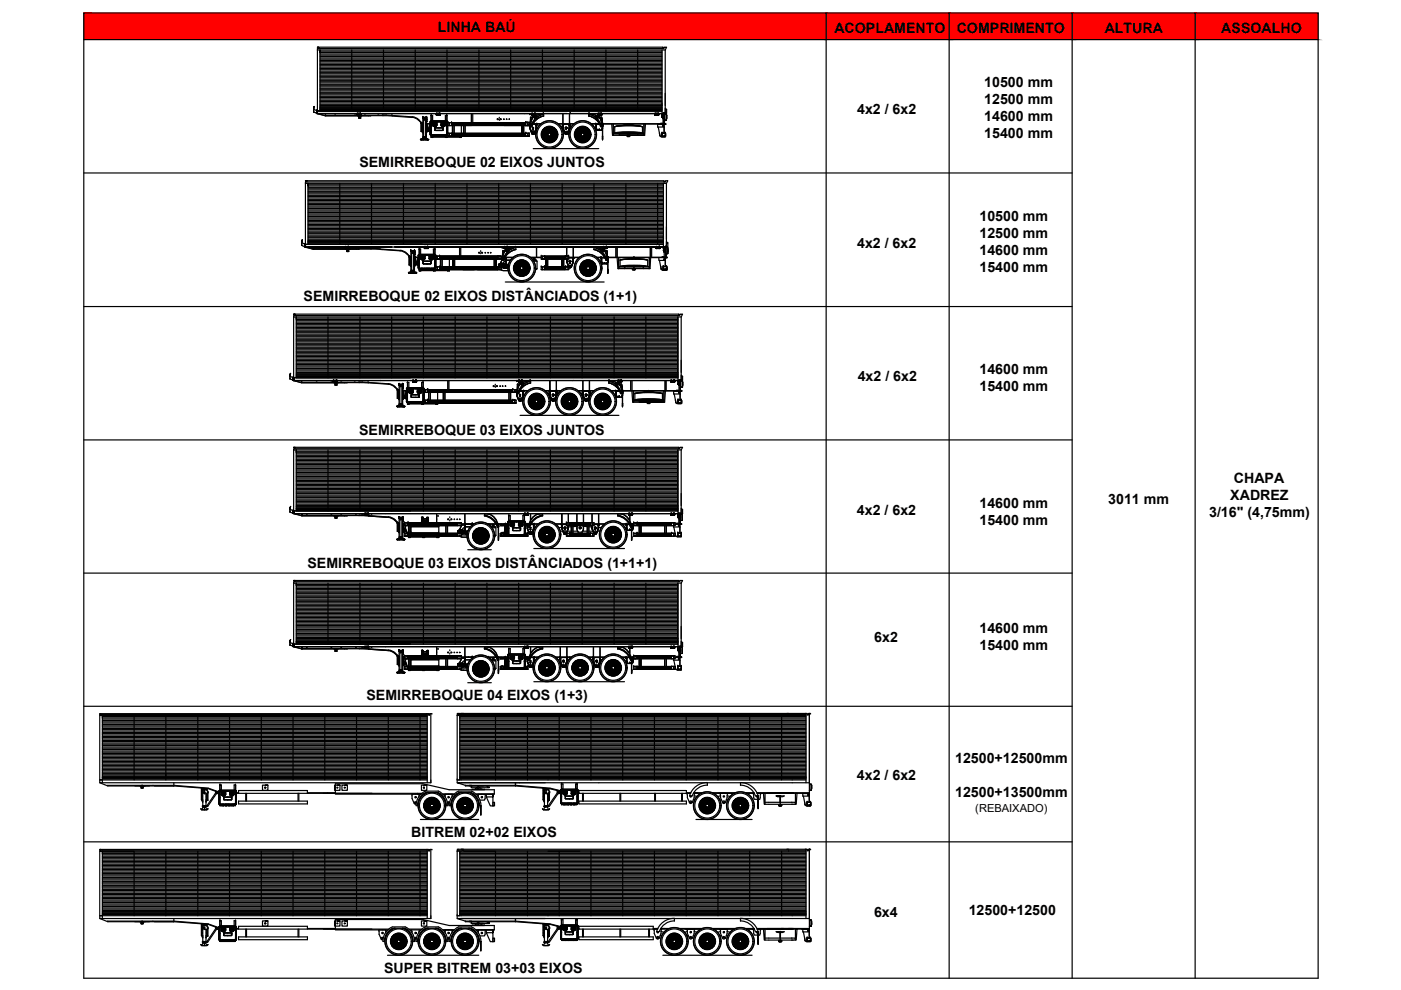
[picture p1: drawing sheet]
<svg xmlns="http://www.w3.org/2000/svg" width="297mm" height="210mm" viewBox="0 0 297 210" stroke-linecap="round" stroke-linejoin="round" font-family="sans-serif">
<defs><g id="words">
<g font-size="3">
<text x="92.8" y="6.8">LINHA BAÚ</text>
<text x="176.9" y="7">ACOPLAMENTO</text>
<text x="202.8" y="7">COMPRIMENTO</text>
<text x="234.2" y="6.9">ALTURA</text>
<text x="258.9" y="7">ASSOALHO</text>
<text x="208.7" y="18.5">10500 mm</text>
<text x="208.7" y="22.1">12500 mm</text>
<text x="181.7" y="24.2">4x2 / 6x2</text>
<text x="208.7" y="25.7">14600 mm</text>
<text x="208.7" y="29.3">15400 mm</text>
<text x="76.2" y="35.4">SEMIRREBOQUE 02 EIXOS JUNTOS</text>
<text x="207.7" y="46.8">10500 mm</text>
<text x="181.7" y="52.5">4x2 / 6x2</text>
<text x="207.7" y="50.4">12500 mm</text>
<text x="207.7" y="54">14600 mm</text>
<text x="207.7" y="57.6">15400 mm</text>
<text x="64.4" y="63.9">SEMIRREBOQUE 02 EIXOS DISTÂNCIADOS (1+1)</text>
<text x="181.8" y="80.8">4x2 / 6x2</text>
<text x="207.7" y="79.4">14600 mm</text>
<text x="207.7" y="83">15400 mm</text>
<text x="76.1" y="92.3">SEMIRREBOQUE 03 EIXOS JUNTOS</text>
<text x="207.7" y="107.7">14600 mm</text>
<text x="235" y="106.8">3011 mm</text>
<text x="260.8" y="106">XADREZ</text>
<text x="261.6" y="102.4">CHAPA</text>
<text x="181.7" y="109.1">4x2 / 6x2</text>
<text x="207.7" y="111.3">15400 mm</text>
<text x="256.4" y="109.6">3/16&quot; (4,75mm)</text>
<text x="65.2" y="120.4">SEMIRREBOQUE 03 EIXOS DISTÂNCIADOS (1+1+1)</text>
<text x="185.4" y="136.2">6x2</text>
<text x="207.7" y="134.3">14600 mm</text>
<text x="207.7" y="137.9">15400 mm</text>
<text x="77.7" y="148.5">SEMIRREBOQUE 04 EIXOS (1+3)</text>
<text x="202.5" y="161.7">12500+12500mm</text>
<text x="181.7" y="165.5">4x2 / 6x2</text>
<text x="202.5" y="168.9">12500+13500mm</text>
<text x="87.2" y="177.4">BITREM 02+02 EIXOS</text>
<text x="185.3" y="194.3">6x4</text>
<text x="205.4" y="194.1">12500+12500</text>
<text x="81.4" y="206.4">SUPER BITREM 03+03 EIXOS</text>
</g>
<text font-size="2.4" x="206.8" y="172.1">(REBAIXADO)</text>
</g></defs>
<!-- layer: SP_15501 -->
<g fill="none" stroke="#000" stroke-width=".25">
<path d="M95.7 28.7h15.7M95.7 28.6h15.7M95.7 28.5h15.7M95.7 28.4h15.7h-15.7M95.7 28.3h15.7M95.7 28.8h15.7M111.4 28.7h-15.7h15.7M111.4 28.3h-15.7h15.7M111.4 28.8h-15.7h15.7M93.2 57h12.3M93.2 56.9h12.3M93.2 56.8h12.3"/>
<path d="M93.2 56.7h12.3zM93.2 56.6h12.3M93.2 57.1h12.3M90.7 85.3h17.9M90.7 85.2h17.9zM90.7 85.2h17.9M90.7 85.1h17.9M90.7 85h17.9h-17.9M90.7 84.9h17.9M90.7 85.4h17.9M108.6 84.9h-17.9h17.9M108.6 85.4h-17.9h17.9"/>
</g>
<!-- layer: CORPO -->
<g fill="none" stroke="#000" stroke-width=".25">
<path d="M91.4 29.1h.1M91.4 28.8v.3M91.4 29.1h6.4M97.8 29.1h.1M97.8 26.6v1.7M97.8 28.8v.3M88.9 57v.3M88.9 57.3h.1M88.9 57.4h6.4M95.3 57.3h.1M95.3 54.9v1.7M95.3 57.2v.1"/>
<path d="M86.4 85.4v.3M92.8 85.4v.3h-6.4M92.8 83.2v1.7M86.6 111.4v1.7M86.6 113.7v.1M86.6 113.8h.1M86.6 113.9h6.4M92.6 110.2h.1M93 113.8h.1M93 111.4v.2M93 113v.1M93 113.7v.1"/>
<path d="M86.6 139.6v1.7M92.6 138.4h.1M93 139.6v.3M86.6 141.9v.2M86.6 142.1h.1M86.6 142.1h6.4M93 142.1h.1M93 141.2v.1M93 141.9v.2"/>
</g>
<!-- layer: PORTA -->
<g fill="none" stroke="#000" stroke-width=".25">
<path d="M91.4 29.1h.4zM94.4 29.1h.4zM97.4 29.1h.4zM88.9 57.4l.4 .1zM91.9 57.4l.4 .1zM94.9 57.4l.4 .1zM86.4 85.7h.4zM89.4 85.7h.4zM92.4 85.7h.4zM86.6 113.9l.4 .1zM89.6 113.9l.4 .1zM92.6 113.9l.4 .1z"/>
<path d="M86.6 142.1l.4 .1zM89.6 142.1l.4 .1zM92.6 142.1l.4 .1z"/>
</g>
<!-- layer: ARO -->
<g fill="none" stroke="#000" stroke-width=".25">
<path d="M131.9 28.2h.1M132.3 28.2h.9M134.1 28.2h-.8M134.6 28.2h.1M133 56.5h.1M133.5 56.5h.8M135.3 56.5h-.9M135.7 56.5h.1M136.1 84.8h.1M136.6 84.8h.9M138.4 84.8h-.8M138.9 84.8h-.1"/>
<circle cx="116.5" cy="28.5" r="1.67"/>
<circle cx="116.5" cy="28.5" r="1.63"/>
<circle cx="116.5" cy="28.5" r="1.55"/>
<circle cx="116.5" cy="28.5" r="1.5"/>
<circle cx="116.5" cy="28.5" r="1.46"/>
<circle cx="116.5" cy="28.5" r="1.38"/>
<circle cx="123.5" cy="28.5" r="1.67"/>
<circle cx="123.5" cy="28.5" r="1.63"/>
<circle cx="123.5" cy="28.5" r="1.55"/>
<circle cx="123.5" cy="28.5" r="1.5"/>
<circle cx="123.5" cy="28.5" r="1.46"/>
<circle cx="123.5" cy="28.5" r="1.38"/>
<circle cx="110.6" cy="56.8" r="1.67"/>
<circle cx="110.6" cy="56.8" r="1.63"/>
<circle cx="110.6" cy="56.8" r="1.55"/>
<circle cx="110.6" cy="56.8" r="1.5"/>
<circle cx="110.6" cy="56.8" r="1.46"/>
<circle cx="110.6" cy="56.8" r="1.38"/>
<circle cx="124.7" cy="56.8" r="1.67"/>
<circle cx="124.7" cy="56.8" r="1.63"/>
<circle cx="124.7" cy="56.8" r="1.55"/>
<circle cx="124.7" cy="56.8" r="1.5"/>
<circle cx="124.7" cy="56.8" r="1.46"/>
<circle cx="124.7" cy="56.8" r="1.38"/>
<circle cx="113.8" cy="85.1" r="1.67"/>
<circle cx="113.8" cy="85.1" r="1.63"/>
<circle cx="113.8" cy="85.1" r="1.55"/>
<circle cx="113.8" cy="85.1" r="1.5"/>
<circle cx="113.8" cy="85.1" r="1.46"/>
<circle cx="113.8" cy="85.1" r="1.38"/>
<circle cx="120.7" cy="85.1" r="1.67"/>
<circle cx="120.7" cy="85.1" r="1.63"/>
<circle cx="120.7" cy="85.1" r="1.55"/>
<circle cx="120.7" cy="85.1" r="1.5"/>
<circle cx="120.7" cy="85.1" r="1.46"/>
<circle cx="120.7" cy="85.1" r="1.38"/>
<circle cx="127.8" cy="85.1" r="1.67"/>
<circle cx="127.8" cy="85.1" r="1.63"/>
<circle cx="127.8" cy="85.1" r="1.55"/>
<circle cx="127.8" cy="85.1" r="1.5"/>
<circle cx="127.8" cy="85.1" r="1.46"/>
<circle cx="127.8" cy="85.1" r="1.38"/>
<circle cx="101.9" cy="113.6" r="1.67"/>
<circle cx="101.9" cy="113.6" r="1.63"/>
<circle cx="101.9" cy="113.6" r="1.55"/>
<circle cx="101.9" cy="113.6" r="1.5"/>
<circle cx="101.9" cy="113.6" r="1.46"/>
<circle cx="101.9" cy="113.6" r="1.38"/>
<circle cx="116" cy="113.4" r="1.67"/>
<circle cx="116" cy="113.4" r="1.63"/>
<circle cx="116" cy="113.4" r="1.55"/>
<circle cx="116" cy="113.4" r="1.5"/>
<circle cx="116" cy="113.4" r="1.46"/>
<circle cx="116" cy="113.4" r="1.38"/>
<circle cx="130" cy="113.4" r="1.67"/>
<circle cx="130" cy="113.4" r="1.63"/>
<circle cx="130" cy="113.4" r="1.55"/>
<circle cx="130" cy="113.4" r="1.5"/>
<circle cx="130" cy="113.4" r="1.46"/>
<circle cx="130" cy="113.4" r="1.38"/>
<circle cx="101.9" cy="141.8" r="1.67"/>
<circle cx="101.9" cy="141.8" r="1.63"/>
<circle cx="101.9" cy="141.8" r="1.55"/>
<circle cx="101.9" cy="141.8" r="1.5"/>
<circle cx="101.9" cy="141.8" r="1.46"/>
<circle cx="101.9" cy="141.8" r="1.38"/>
<circle cx="116" cy="141.6" r="1.67"/>
<circle cx="116" cy="141.6" r="1.63"/>
<circle cx="116" cy="141.6" r="1.55"/>
<circle cx="116" cy="141.6" r="1.5"/>
<circle cx="116" cy="141.6" r="1.46"/>
<circle cx="116" cy="141.6" r="1.38"/>
<circle cx="123" cy="141.6" r="1.67"/>
<circle cx="123" cy="141.6" r="1.63"/>
<circle cx="123" cy="141.6" r="1.55"/>
<circle cx="123" cy="141.6" r="1.5"/>
<circle cx="123" cy="141.6" r="1.46"/>
<circle cx="123" cy="141.6" r="1.38"/>
<circle cx="130" cy="141.6" r="1.67"/>
<circle cx="130" cy="141.6" r="1.63"/>
<circle cx="130" cy="141.6" r="1.55"/>
<circle cx="130" cy="141.6" r="1.5"/>
<circle cx="130" cy="141.6" r="1.46"/>
<circle cx="130" cy="141.6" r="1.38"/>
<circle cx="91.6" cy="170.8" r="1.67"/>
<circle cx="91.6" cy="170.8" r="1.63"/>
<circle cx="91.6" cy="170.8" r="1.55"/>
<circle cx="91.6" cy="170.8" r="1.5"/>
<circle cx="91.6" cy="170.8" r="1.46"/>
<circle cx="91.6" cy="170.8" r="1.38"/>
<circle cx="98.6" cy="170.8" r="1.67"/>
<circle cx="98.6" cy="170.8" r="1.63"/>
<circle cx="98.6" cy="170.8" r="1.55"/>
<circle cx="98.6" cy="170.8" r="1.5"/>
<circle cx="98.6" cy="170.8" r="1.46"/>
<circle cx="98.6" cy="170.8" r="1.38"/>
<circle cx="150" cy="170.8" r="1.67"/>
<circle cx="150" cy="170.8" r="1.63"/>
<circle cx="150" cy="170.8" r="1.55"/>
<circle cx="150" cy="170.8" r="1.5"/>
<circle cx="150" cy="170.8" r="1.38"/>
<circle cx="157" cy="170.8" r="1.67"/>
<circle cx="157" cy="170.8" r="1.63"/>
<circle cx="157" cy="170.8" r="1.55"/>
<circle cx="157" cy="170.8" r="1.5"/>
<circle cx="157" cy="170.8" r="1.46"/>
<circle cx="157" cy="170.8" r="1.38"/>
<circle cx="84.5" cy="199.6" r="1.67"/>
<circle cx="84.5" cy="199.6" r="1.63"/>
<circle cx="84.5" cy="199.6" r="1.55"/>
<circle cx="84.5" cy="199.6" r="1.5"/>
<circle cx="84.5" cy="199.6" r="1.46"/>
<circle cx="84.5" cy="199.6" r="1.38"/>
<circle cx="91.6" cy="199.6" r="1.67"/>
<circle cx="91.6" cy="199.6" r="1.63"/>
<circle cx="91.6" cy="199.6" r="1.55"/>
<circle cx="91.6" cy="199.6" r="1.5"/>
<circle cx="91.6" cy="199.6" r="1.46"/>
<circle cx="91.6" cy="199.6" r="1.38"/>
<circle cx="98.6" cy="199.6" r="1.67"/>
<circle cx="98.6" cy="199.6" r="1.63"/>
<circle cx="98.6" cy="199.6" r="1.55"/>
<circle cx="98.6" cy="199.6" r="1.5"/>
<circle cx="98.6" cy="199.6" r="1.46"/>
<circle cx="98.6" cy="199.6" r="1.38"/>
<circle cx="143" cy="199.6" r="1.67"/>
<circle cx="143" cy="199.6" r="1.63"/>
<circle cx="143" cy="199.6" r="1.55"/>
<circle cx="143" cy="199.6" r="1.5"/>
<circle cx="143" cy="199.6" r="1.46"/>
<circle cx="143" cy="199.6" r="1.38"/>
<circle cx="150" cy="199.6" r="1.67"/>
<circle cx="150" cy="199.6" r="1.63"/>
<circle cx="150" cy="199.6" r="1.55"/>
<circle cx="150" cy="199.6" r="1.5"/>
<circle cx="150" cy="199.6" r="1.38"/>
<circle cx="157" cy="199.6" r="1.67"/>
<circle cx="157" cy="199.6" r="1.63"/>
<circle cx="157" cy="199.6" r="1.55"/>
<circle cx="157" cy="199.6" r="1.5"/>
<circle cx="157" cy="199.6" r="1.46"/>
<circle cx="157" cy="199.6" r="1.38"/>
</g>
<!-- layer: ESPELHO -->
<g fill="none" stroke="#000" stroke-width=".25">
<path d="M115.2 28.3h.1l-.1 .3 .1-.2M115.2 28.5v.1M115.2 28.2l.1 .2M115.3 28.2v.1M115.3 29.1l.2 .3M115.3 29.1h.1M115.3 29.1l.1 .1M115.4 27.8h.1M115.4 29.3h.1M115.4 29.1l.1 .1M115.5 27.8h-.1M115.5 27.8h.1"/>
<path d="M115.6 27.7h.1M115.6 27.7l-.1 .1M115.6 27.7a1.25 1.25 0 0 0 .8 2.1 1.25 1.25 0 0 0 1.2-1.9M115.6 27.7h-.1M115.6 27.5l.1 .2-.3 .1 .2-.1M115.6 27.5v.2M115.6 27.6h.1M115.6 27.6v.1M115.7 27.5l-.1 .1M115.8 29.7h.1M115.9 29.7l.2 .2M115.9 28.1l-.1 .7"/>
<path d="M115.9 29l.7 .3M115.9 29.7h.1M115.9 29.7l.2 .1M116 29.7h.1M116 27.9a.78 .78 0 0 1 1.2 .2 .78 .78 0 0 1-.4 1.2M116.1 29.7v.1M116.1 29.8h.1M116.1 27.3l.1 .1M116.1 27.3h.1M116.1 29.8l.1 .1M116.2 27.3l-.6 .4M116.2 27.3l.1 .1"/>
<path d="M116.2 27.3h.1M116.2 27.4h.1M116.3 27.3h-.1M116.3 27.3a1.25 1.25 0 0 1 1.3 .6M116.3 27.3h.1M116.3 27.4h.1M116.4 27.3h.1M116.4 27.2h.1M116.4 27.2l-.1 .2M116.4 27.2l-.1 .2-.2-.1M116.7 29.9h-.1M116.7 29.8h-.1"/>
<path d="M116.7 29.9h.1M116.8 29.8l-.1 .1M116.8 29.9h.1M116.9 29.8h.1M116.9 29.8l-.1 .1M116.9 27.3l.3 .1M116.9 27.3h.1M117 29.8l-.3 .1M117 27.3v.1M117 27.3h.1M117 29.8h-.2M117 29.8h.1"/>
<path d="M117 27.4h.1M117.1 27.4h.1M117.2 27.4h.1M117.4 29.5h.1M117.4 29.6h.1M117.5 29.5h.1M117.5 29.4l-.1 .2M117.5 29.4h.1M117.5 29.5h-.1M117.5 29.4h.2h-.2l-.1 .2M117.6 27.9v-.2v.2l.2 .1h-.2M117.6 27.9h.1"/>
<path d="M117.6 27.7v.1M117.6 27.8v.1M117.6 27.8h.1M117.6 29.4h.1M117.6 29.4h-.1M117.6 29.3h.1M117.6 27.9v.1M117.6 28h.1M117.7 28h.1M117.8 28.7v.1M117.8 28v.1M117.8 28.8h.1"/>
<path d="M117.8 28.8l.1 .1M117.8 28.7h.1M117.8 28.5v.3l.1 .1M117.8 28.6v.1M117.8 28.6h.1M117.9 28.5l-.1 .1M122.2 28.3h.1l-.1 .3M122.2 28.2v.1M122.2 28.5v.1M122.2 28.5h.1M122.2 28.2l.1 .2M122.3 29.1h.2v.3"/>
<path d="M122.3 29.1h.1M122.3 28.4v.1M122.4 29.2h.1M122.4 29.1h.1M122.4 29.1l.1 .2M122.4 27.8h.1M122.5 29.3h.1M122.5 29.2v.1M122.5 29.4h.1M122.7 27.6l-.1 .1M122.7 27.7l-.2 .1M122.7 27.6l-.2 .2h-.1"/>
<path d="M122.9 29.7h.1M122.9 29.7l.3 .1M122.9 28.1l-.1 .7M122.9 29l.7 .3zM123 29.7l.1 .1M123 29.7h.1M123 29.7v.1M123 27.9a.78 .78 0 0 1 .9-.1 .78 .78 0 0 1 .4 .7M123 29.8h.1M123.1 27.3l.2 .1M123.1 27.3h.1M123.1 29.8h.1"/>
<path d="M123.2 27.3l.1 .1M123.2 27.3h.1M123.2 27.3a1.25 1.25 0 0 0-.9 1.5 1.25 1.25 0 0 0 1.5 1M123.3 27.4h.1M123.3 27.3v.1M123.3 27.3h.1M123.3 27.3h-.1M123.3 27.3l.8 .1M123.4 27.3h.1M123.4 27.3h-.2M123.4 27.2h.1M123.5 27.2l-.2 .2"/>
<path d="M123.5 27.2l-.2 .2-.2-.1M123.5 27.2h-.1M123.7 29.9h.1M123.7 29.9h-.1M123.7 29.8h.1M123.8 29.8h.1M123.8 29.8l-.2 .1M123.8 29.9h.1M123.9 29.8h.1M123.9 29.8l.1 .1M123.9 29.8h-.1M123.9 27.3h.1"/>
<path d="M124 27.3v.1M124 27.3h.1M124 27.3l.1 .1M124 27.4h.1M124 29.9l-.2-.1-.2 .1M124 27.4l-.1-.2 .1 .2h.3M124 29.8l-.3 .1M124.1 27.4h.1M124.1 27.4a1.23 1.23 0 0 1 .7 1.3M124.2 27.4h.1M124.3 27.4h-.2M124.3 27.4h-.1"/>
<path d="M124.3 28.7l-.5 .6M124.4 29.5h.1M124.4 29.4v.1M124.5 29.4h.1M124.5 29.5h.1M124.5 29.5h-.1M124.5 29.4v.1M124.6 27.8h.1M124.6 27.8v.1M124.6 29.4h.1M124.6 27.7v.1M124.6 27.8l.1 .1"/>
<path d="M124.6 29.4h-.1M124.6 29.3h.1M124.7 27.7l-.1 .2 .2 .1M124.7 27.9v.1M124.7 27.9h.1M124.7 29.3h.1M124.7 29.4h-.2l-.1 .2M124.7 28h.1M124.8 28.7a1.3 1.3 0 0 1-1 1.1M124.8 28.7h.1M124.8 28v.1M124.8 28.8h.1"/>
<path d="M124.8 28.8l.1 .1M124.8 28.7v.1M124.8 28.5v.1M124.9 28.6l-.1 .1M124.9 28.7h-.1M124.9 28.7h.1M124.9 28.6h.1M124.9 28.6v.1M124.9 28.5h.1M125 28.5l-.2 .2M125 28.5l-.2 .2 .1 .2-.1-.2M132 26.6l.8-.1 1.7 .1"/>
<path d="M132.8 26.6h.1M132.9 26.6h.1M133.6 26.6h.1M133.7 26.6h.1M109.3 56.5l.1 .3-.2 .1M109.3 56.8v.1M109.3 56.5l.1 .2M109.4 56.8l-.1 .1M109.4 56.7l-.1 .1M109.5 57.4l.1 .3-.1-.2M109.5 57.4v.1M109.5 56.1h.1"/>
<path d="M109.5 57.5h.1M109.6 56.1h-.1M109.6 56.1h.1M109.7 55.9l-.1 .1M109.7 56h.1M109.7 56l-.1 .1M109.7 56a1.25 1.25 0 0 0 .1 1.8 1.25 1.25 0 0 0 1.7-.1M109.7 56.1h-.2M109.7 56.1h-.1M109.7 56v.1M109.8 55.8v.2M109.8 55.8l-.1 .3"/>
<path d="M109.8 56h.1M109.8 55.9h.1M109.8 55.9l-.1 .1M109.8 55.8l-.1 .1M109.9 57.2l.1-.8-.1 .8M109.9 58.1l.2-.1 .2 .1M109.9 58h.2M109.9 58h.1M110 58h-.1M110 57.3l.7 .3M110 58h.1M110.1 58v.1"/>
<path d="M110.1 58h-.1M110.1 58h.1M110.1 56.3a.78 .78 0 0 1 1.2 .2 .78 .78 0 0 1-.4 1.1M110.1 58.1h.1M110.2 58v.1M110.2 55.6h.1M110.2 58.1h.1M110.3 55.6h.1M110.3 55.6l-.6 .4M110.4 55.6h-.1M110.4 55.6h.1M110.4 55.6a1.25 1.25 0 0 1 1.3 .6"/>
<path d="M110.5 55.6h.1M110.5 55.6h-.1M110.6 55.5l-.1 .1M110.6 55.5l-.2 .1h-.2h.1M110.6 55.5l-.2 .1M110.8 58.2h-.1M110.8 58.1v.1M110.8 58.1h.1M110.9 58.1h.1M110.9 58.1h-.1M111 55.5v.2h.3M111 55.6h.1"/>
<path d="M111 58.1h.1M111 58.1h-.1M111.1 55.6v.1M111.1 55.6h.1M111.1 58.1h.1M111.1 55.6l.1 .1M111.1 58.2l-.2-.1-.2 .2M111.2 55.6v.1M111.2 55.7h.1M111.3 55.7h.1M111.5 57.8v.1M111.5 57.7h.1"/>
<path d="M111.5 57.8h.1M111.5 57.7v.2M111.5 57.6v.1M111.6 57.8h.1M111.6 57.7h.1M111.6 57.8h-.1M111.6 57.7v.1M111.7 56h.1M111.7 56.2h.1M111.7 56.2v-.2v.1l.2 .2M111.7 56.1v.1M111.7 56.1h.1"/>
<path d="M111.7 57.6l-.1 .1M111.7 57.6h.1M111.7 56.3a1.25 1.25 0 0 1-.1 1.4M111.7 56.3l.2 .1M111.7 56.3h.1M111.7 56.2v.1M111.8 56.1v.1M111.8 56.2h.1M111.8 57.6l-.2 .1M111.8 57.6l-.3 .1v.2M111.8 56.2v.1M111.8 56.3h.1"/>
<path d="M111.9 57v.1M111.9 56.4h.1M111.9 57h.1M111.9 57.1h.1M111.9 57.2h.1M112 56.9l-.1 .1M112 57h.1M112 56.9h.1M112 56.9v.1M112 57h-.1M112 56.8h-.1M112 56.8l-.1 .2 .1 .2"/>
<path d="M123.3 56.8v.1M123.4 56.7l-.1-.2v.4M123.4 56.8v.1M123.4 56.7v.1M123.4 57.3l.1 .1M123.5 57.4l.1 .3M123.5 57.4l.1 .1M123.5 57.4h.1M123.6 57.5h.1M123.6 56.1h.1M123.6 57.5v.1M123.6 57.6v.1"/>
<path d="M123.6 57.6h.1M123.7 56l-.1 .1M123.8 55.8v.2l-.3 .1M123.8 56l-.1 .1M123.8 55.8v.1M123.8 55.9l-.1 .1M123.9 58.1l.2-.1 .2 .1M124 57.2v-.8v.8M124 58h.1M124.1 57.3l.7 .3M124.1 58l.1 .1M124.1 58h.1"/>
<path d="M124.1 58l.2 .1M124.1 58h-.1M124.2 56.3a.78 .78 0 0 1 .8-.2 .78 .78 0 0 1 .5 .7M124.2 58l.1 .1M124.2 58.1h.1M124.2 55.6h.2M124.3 58.1h.1M124.3 55.6h.1M124.4 55.6h.1M124.4 55.6a1.25 1.25 0 0 0-.9 1.5 1.25 1.25 0 0 0 1.4 1M124.4 55.6h-.1M124.5 55.6l.7 .1"/>
<path d="M124.5 55.6h.1M124.5 55.6h-.1M124.6 55.5l-.1 .1M124.6 55.5l-.2 .1h-.2h.2M124.6 55.5l-.2 .1M124.6 55.5v.1M124.8 58.2h.1M124.8 58.1v.1M124.8 58.1h.1M124.9 58.1h.1M124.9 58h.1M125 58.1l.2 .1-.2-.1-.2 .2 .1-.2"/>
<path d="M125 58.1h.1M125 58.1h-.1M125 55.5l.2 .2M125.1 55.6h.1M125.1 55.6l.1 .1M125.1 58.1h.1M125.1 55.5v.2h.3M125.1 58.1h-.1M125.1 55.7h.1M125.2 55.6v.1M125.2 55.7h.1M125.2 55.7a1.25 1.25 0 0 1 .7 1.2"/>
<path d="M125.3 55.7h.1M125.4 55.7h-.2M125.4 57l-.5 .6M125.5 57.8h.1M125.6 57.7l-.1 .1M125.6 57.8h.1M125.6 57.8h-.1M125.6 57.7v.1M125.7 57.7h.1M125.7 57.7l-.1 .1M125.7 57.6l-.1 .1M125.7 57.6h.1"/>
<path d="M125.7 57.6v.1M125.7 56l.2 .4M125.7 57.6h.1l-.3 .2M125.8 56.1l-.1 .1M125.8 56.1h.1M125.8 56.1v.2M125.8 56.1v.1M125.8 56.2v.1M125.8 56.2h.1M125.8 56.3h.1M125.9 56.9v.1M125.9 57a1.25 1.25 0 0 1-.9 1.1"/>
<path d="M125.9 57l.1-.2v.4M125.9 57l.1 .2M125.9 57h.1M125.9 57.1h.1M126 56.9v.1M126 56.9l-.1 .1M126 57h-.1M126 57.1h.1M126 57h.1M126 56.9h.1M126 57.2h.1M126 57v.1"/>
<path d="M126 56.8h.1M126.1 56.8h-.1M133.2 54.9l.4-.1 2.1 .1M134 54.9h.1M134 54.8h-.1M134 54.8h.1M134.1 54.9h.1M134.8 54.9h.1M134.8 54.8h.1M134.8 54.8h-.1M134.9 54.9h.1M112.4 85.1v.1"/>
<path d="M112.5 84.8v.1M112.5 84.9v.2l-.1 .1M112.5 85.7h.2v.3M112.5 84.9v.1M112.5 85.1h.1M112.5 85.2h-.1M112.5 85.7h.1M112.6 85l-.1 .1M112.6 85.7v.1M112.6 84.4h.1M112.7 85.9h.1M112.7 85.7v.1"/>
<path d="M112.7 85.8v.1M112.7 84.4h-.1M112.7 84.4h.1M112.8 84.3h.1M112.8 84.3l-.1 .1M112.8 84.2l-.1 .1M112.8 84.3a1.25 1.25 0 0 0 .1 1.8 1.25 1.25 0 0 0 1.8-.1M112.9 84.1l-.1 .3h-.2l.2-.1M112.9 84.1l-.1 .2M112.9 84.1h.1M112.9 84.2h.1M112.9 84.2l-.1 .1"/>
<path d="M113 86.3h.3l.1 .2M113.1 86.2v.1M113.1 84.7l-.1 .7M113.1 85.6l.7 .3zM113.1 86.3h.1M113.2 86.3h.1M113.2 86.3l.1 .1M113.2 84.5a.78 .78 0 0 1 .9-.1 .78 .78 0 0 1 .4 .7 .78 .78 0 0 0-.4-.7 .78 .78 0 0 0-.9 .1zM113.3 83.9l.2 .1M113.3 86.4h.1M113.3 83.8l.2 .2M113.3 83.9h.1"/>
<path d="M113.3 86.3l.1 .1M113.4 83.9h.1M113.4 86.4h.1M113.4 86.4v.1M113.5 83.9l-.6 .4M113.5 84h.1M113.5 83.9h-.1M113.5 83.9h.1M113.5 83.9a1.16 1.16 0 0 1 1.3 .6M113.6 83.9h.1M113.6 83.8h.1M113.7 83.8l-.2 .1"/>
<path d="M113.7 83.8l-.2 .2-.2-.2M113.7 83.8h.1M113.9 86.5h.1M114 86.4l.2 .1-.2-.1-.1 .1v-.1M114 86.4l-.1 .1M114 86.4h.1M114.1 86.4h.1M114.1 83.9h.1M114.2 83.9h.1M114.2 86.4h.1M114.2 83.9v.1M114.2 83.9l.1 .1"/>
<path d="M114.2 84h.1M114.3 84h.1M114.4 84h.1M114.5 84h-.2l-.2-.2 .1 .2M114.5 84h.1M114.5 85.1l-.1 .5-.4 .3M114.6 86.1h.1M114.6 86.2h.1M114.7 86v.2M114.7 86h.1M114.7 86l.2-.1-.2 .1v.2M114.7 86v.1"/>
<path d="M114.8 86h-.1M114.8 86h.1M114.8 84.3h.1M114.8 84.3v.2M114.8 84.6h.2M114.8 84.3v.3h.2M114.8 84.5h.1M114.8 84.6h.1M114.8 84.4v.1M114.8 84.4h.1M114.8 84.4l.1 .1M114.8 85.9h.1"/>
<path d="M114.9 84.5a1.14 1.14 0 0 1-.3 1.5M114.9 84.5v.1M114.9 84.5h.1M114.9 84.6h.1M115 84.6h.1M115 85.4h.1M115 85.3h.1M115 85.1h.1M115 85.1v.3M115.1 85.1l-.1 .3M119.5 85.2h-.1M119.5 85h.1"/>
<path d="M119.5 84.8v.1M119.5 84.9v.2M119.5 85.7h.2v.3M119.5 84.9v.1M119.5 84.9h.1M119.5 85.1h.1M119.5 85.7h.1M119.6 85.7h.1M119.6 85.7v.1M119.6 85.8h.1M119.7 85.8h.1M119.7 85.8v.1"/>
<path d="M119.7 84.4h.1M119.7 85.9h.1M119.8 84.3l-.1 .1M119.9 84.2v-.1l.1 .1-.3 .2M119.9 84.3h-.1M119.9 84.2l-.1 .1M120 86.3h.3l.1 .2M120 86.3h.1M120.1 86.3h-.1M120.1 86.2v.1M120.1 84.7l-.1 .7M120.1 85.6l.7 .3"/>
<path d="M120.1 86.3h.1M120.2 86.3h.1M120.2 84.5a.78 .78 0 0 1 .9-.1 .78 .78 0 0 1 .4 .7 .78 .78 0 0 0-.4-.7 .78 .78 0 0 0-.9 .1zM120.3 86.3v.1M120.3 86.3h-.3M120.3 86.3h.1M120.3 83.8l.1 .2 .3-.2M120.3 86.3l.1 .1M120.3 86.4h.1M120.3 86.3l.1 .2M120.3 83.9h.1M120.4 86.4h.1"/>
<path d="M120.4 86.4v.1M120.5 83.9h-.1M120.6 83.9l-.1 .1M120.7 83.8l-.1 .1M120.8 86.5h.1M120.9 86.4h.1M120.9 86.5h.1M121 86.4l-.1 .1M121 86.4h.1M121 86.4h.3M121.1 86.4h.1M121.1 83.8l.2 .2"/>
<path d="M121.1 83.8l.2 .2h.2h-.2M121.1 83.8v.1M121.2 83.9h.1M121.2 86.4h-.2M121.2 86.4h.1M121.2 83.9l.1 .1M121.2 84h.1M121.2 84a1.25 1.25 0 0 0-1.6 .7 1.25 1.25 0 0 0 .7 1.6M121.2 86.4h-.2l-.1 .1M121.3 83.9v.1M121.3 84h.1M121.3 84l.5 .5"/>
<path d="M121.4 84h.1M121.5 85.1l-.1 .5-.4 .3 .5-.6M121.5 84h-.1M121.6 86.1h.1M121.7 86.1h.1M121.7 86.2h.1M121.7 86h.1M121.7 86l.2-.1h-.1l-.2 .3 .1-.2M121.7 86v.1M121.8 86h.1M121.8 84.3v.1M121.8 84.4h.1"/>
<path d="M121.8 84.5h.1M121.8 84.4l.1 .1M121.8 85.9h.1M121.8 84.5a1.25 1.25 0 0 1-.1 1.5 1.25 1.25 0 0 1-1.4 .3M121.9 84.3l-.1 .2M121.9 84.5v.1M121.9 84.5h.1M121.9 84.3l-.1 .2 .3 .1h-.2M121.9 84.6h.1M121.9 85.9h.1M122 84.6h.1M122 85.4h.1"/>
<path d="M122.1 85.3h.1M122.1 85.3h-.1M122.1 85.4h.1M122.1 85.1h.1M122.1 85.1v.3M122.2 85.1h-.2l.1 .3M122.2 85.1l-.2 .1M122.2 85.1h-.1M126.4 84.8l.2 .3-.2 .1M126.5 84.8v.1M126.5 85.7h.2v.3M126.5 85.1l-.1 .1"/>
<path d="M126.5 85.7h.1M126.5 84.9v.1M126.6 85v.1M126.6 85.7h.1M126.6 85.7v.1M126.6 85.8h.1M126.7 85.8h.1M126.7 85.8v.1M126.7 84.4h.1M126.7 85.9h.1M126.7 86h.1M126.9 84.2h.1"/>
<path d="M126.9 84.1v.2l-.3 .1 .3-.1M126.9 84.2v.1M126.9 84.1v.1M127.1 86.3h.3v.2M127.1 86.2v.1M127.1 84.7v.7M127.1 85.6l.7 .3M127.2 86.3h.1M127.2 86.3l.1 .1M127.2 84.5a.78 .78 0 0 1 .9-.1 .78 .78 0 0 1 .5 .7M127.3 86.3l.1 .1M127.3 86.4h.1"/>
<path d="M127.3 83.8l.2 .2M127.3 83.9h.1M127.4 86.4h.1M127.4 83.9l.1 .1M127.4 83.9h.2M127.4 83.9h.1M127.4 86.4l.1 .1M127.5 83.9l.7 .1M127.5 83.9a1.25 1.25 0 0 0-.6 2.2 1.25 1.25 0 0 0 2.1-.9M127.5 84h.1M127.5 83.9h.1M127.6 83.9h-.1"/>
<path d="M127.6 83.9h.1M127.6 83.8h.1M127.7 83.9h.1M127.7 83.8l-.1 .1M127.7 83.8l-.2 .2-.2-.2M127.7 83.8h.1M127.9 86.5h.1M127.9 86.4h.1M128 86.5h.1M128 86.4h.1M128 86.4l-.1 .1M128 86.4v.1"/>
<path d="M128.1 86.4h.1M128.1 86.4l.2 .1M128.1 86.4h.2M128.1 86.4h-.1M128.1 83.9h.1M128.2 86.4h.1M128.2 83.8l.1 .2M128.2 83.8l.1 .2h.3h-.3M128.2 83.8v.1M128.2 83.9l.1 .1M128.2 83.9h.1M128.2 84h.1"/>
<path d="M128.3 83.9v.1M128.3 86.5l-.3-.1-.1 .1M128.3 84h.1M128.3 84a1.25 1.25 0 0 1 .7 1.2M128.4 84h.1M128.5 84h.1M128.5 85.3l-.5 .6M128.7 86.1h-.1M128.7 86v.1M128.7 86.1h.1M128.7 86.2h.1M128.7 86h.1"/>
<path d="M128.8 86h.1M128.8 86h-.1M128.8 84.3v.1M128.8 84.3v.2M128.8 84.4h.1M128.8 84.4l.1 .1M128.8 85.9h.1M128.9 84.3l-.1 .2 .3 .1M128.9 84.5v.1M128.9 84.5h.1M128.9 85.9h.1M128.9 85.9l-.2 .1v.2"/>
<path d="M128.9 84.6h.1M129 84.6h.1M129 85.2l.2-.1-.2 .1 .1 .3M129 85.3l.1 .2M129 85.2h.1M129 85.3h.1M129.1 85.4h.1M129.1 85.4v.1M129.1 85.1v.1M129.1 85.3h.1M129.1 85.3h-.1M129.1 85.1h.1"/>
<path d="M129.1 85.3v.1M129.1 85.1v.2M129.1 85.1l-.1 .1M136.3 83.2l.8-.1 1.7 .1M137.1 83.2h-.1M137.1 83.2h.1M137.1 83.1h.1M137.9 83.1h.1M137.9 83.2h-.1M137.9 83.2h.1M138 83.2h.1M88.8 111.4v.1"/>
<path d="M88.8 111.5h.1M88.8 111.4h.1M88.8 111.5h.2M88.9 111.5h.1M89 111.5h-.1M89 111.5h.1M89 111.4l.1 .1M89 111.4h.1M89.1 111.4h.1M89.1 111.4v.1M89.1 111.5h.1M89.1 111.5h.5"/>
<path d="M89.1 111.5h.7M89.6 111.5h.1M89.6 111.5h-.1M89.6 111.5h.2M89.6 111.4h-.1M89.6 111.4h.1M89.6 111.4l.1 .1M89.7 111.5h.1M89.7 111.4l.1 .1M89.7 111.4h.1M89.8 111.4v.1M89.8 111.5h.1"/>
<path d="M89.8 111.5h.6M89.9 111.5h.1M89.9 111.5h.4M90.3 111.5h.1M90.3 111.4v.1M90.4 111.5h-.1M90.4 111.5h.2M90.4 111.5h.1M90.4 111.4h-.1M90.4 111.4h.1M90.5 111.4h.1M90.5 111.4v.1"/>
<path d="M90.6 111.5h.1M90.6 111.5h.5M90.7 111.5h.1M90.7 111.5h.5h-.2M91 111.5h.1M91.1 111.5h.1M91.1 111.4l-.1 .1M91.1 111.4v.1M91.1 111.4h.1M91.2 111.4h.1M91.2 111.5h.1M91.2 111.5h.2"/>
<path d="M91.3 111.5h.1M91.3 111.4l.1 .1M91.4 111.5h.1M91.4 111.4h.1M91.4 111.4v.1M100.6 113.4l.1 .1-.1 .3M100.6 113.4l.1 .1M100.7 113.7l-.1 .1M100.7 113.5v.1M100.7 113.6h.1M100.7 113.7h.1M100.7 113.5h.1"/>
<path d="M100.7 113.8h-.1M100.7 113.5v.2M100.7 113.6v.1M100.7 114.2l.2 .2M100.7 114.2l.1 .1M100.8 114.2v.1M100.8 112.9v.1M100.8 114.3h.1M100.8 113h.1M100.8 114.3l.1 .1M100.8 113h-.1M100.9 112.8h-.1"/>
<path d="M100.9 114.4h.1M100.9 112.9h.1M100.9 112.9l-.1 .1M100.9 112.9a1.25 1.25 0 0 0 0 1.4M100.9 114.3h.1M101 114.3h-.3l.3 .1v.2M101 114.3v.1M101 114.4h.1M101 112.9l-.2 .1M101 112.8h.1M101 112.9l-.3 .1M101 112.7v.2"/>
<path d="M101 112.7v.2l-.3 .1M101 112.9h.1M101 114.4v.1M101 114.4a1.25 1.25 0 0 0 1.3 .4M101 112.9a1.25 1.25 0 0 1 1.7-.3 1.25 1.25 0 0 1 .3 1.7M101 112.9h-.1M101 114.5h.1M101 112.7h.1M101 114.4v.2M101 114.5v.1M101 112.7v.1M101.3 114.8h.2"/>
<path d="M101.3 112.4h.2M101.4 114.8h.1M101.4 114.8l.3 .1M101.4 112.4h.1M101.5 114.8h.1M101.5 112.4v.1M101.5 112.4h.1M101.5 114.8l.1 .1M101.6 112.3h-.1M101.6 114.9h.1M101.6 112.4h.1M101.6 112.4h-.1"/>
<path d="M101.6 114.8l.1 .1M101.7 112.3l-.2 .2-.2-.1M101.7 114.9h.1M101.7 112.3l-.1 .1M101.7 112.3h.1M102.2 112.3h.1M102.2 112.3l.4 .1M102.2 114.9h.1M102.2 112.3l.2 .1M102.3 112.3v.1M102.3 114.8h.1M102.3 114.9h.1"/>
<path d="M102.3 112.4h.1M102.3 114.8l-.1 .2M102.3 114.9h-.1M102.3 112.3h.1M102.4 114.8l-.1 .1M102.4 114.8h.1M102.4 112.4h.1M102.4 114.8l.2 .1-.2-.1-.2 .2M102.4 114.8h.2M102.4 112.4h.2M102.5 112.4h.1M102.5 114.8h.1"/>
<path d="M102.5 112.4l-.1 .1M102.9 112.7l.1 .1M102.9 114.5h.1M102.9 112.7v.2l.3 .1M102.9 112.9h.1M102.9 114.4v.2M102.9 114.4h.1M102.9 112.7h.1M102.9 114.5v.1M103 114.3h-.1M103 114.3h.2l-.3 .1v.2M103 114.3h.1"/>
<path d="M103 114.4h.1M103 114.4l-.1 .1M103 114.3l-.6 .5M103 112.9l.1 .1M103.1 114.3h-.1M103.1 114.3h.1M103.1 114.3l-.1 .1M103.1 112.9v.1M103.1 113h.1M103.2 114.2h-.1M103.2 113.6h.1M103.2 113.5v.2"/>
<path d="M103.2 113.7v.1M103.2 113.4v.1M103.3 113.5v.3M114.6 113.4h.1M114.7 113.4h.1M114.7 113.1h.1M114.7 113.1l.1 .3h-.2M114.7 113.1v.1M114.7 113.3v.1M114.8 113.2v.1M114.8 113.9h.1M114.8 113.9l.2 .3"/>
<path d="M114.8 113.9v.1M114.9 114.1v.1M114.9 114h.1M114.9 112.6h.1M115 112.6h.1M115 112.5h.1M115 112.5v.1M115 112.6a1.25 1.25 0 0 0 .2 1.7 1.25 1.25 0 0 0 1.7-.1M115 112.6h-.2M115.1 112.5l-.1 .1M115.1 112.4h.1M115.1 112.5v-.2v.2l-.3 .1"/>
<path d="M115.1 112.5h.1M115.1 112.4l-.1 .1M115.1 112.3v.1M115.3 114.6l.2-.1 .1 .2M115.3 114.5h.1M115.3 112.9l-.1 .8M115.3 113.8l.7 .3M115.3 114.5l.1 .1M115.4 114.5l.1 .1M115.4 114.6h.1M115.4 112.8a.78 .78 0 0 1 1.2 .2 .78 .78 0 0 1-.4 1.1M115.5 114.5h-.2"/>
<path d="M115.5 114.5l.1 .1M115.5 114.6h.1M115.5 112.1l.1 .1M115.6 114.6v.1M115.6 112.1h.1M115.6 112.2h.1M115.6 114.6h.1M115.7 112.1l-.6 .4M115.7 112.1l.1 .1M115.7 112.1h.1M115.7 112.2l-.2-.1 .3 .1 .1-.2-.1 .2M115.7 112.2h.1"/>
<path d="M115.7 112.1l-.1 .1M115.8 112.2l-.1-.1a1.25 1.25 0 0 1 1.3 .6M115.8 112.1h.1M115.8 112.2h.1M115.9 112.1h-.1M115.9 112.1h.1M116.1 114.7l.2-.1 .2 .1M116.1 114.7h.1M116.2 114.6l-.1 .1M116.2 114.7h.1M116.2 114.7h-.1M116.3 114.6v.1"/>
<path d="M116.3 114.6l-.1 .1M116.3 114.7h.1M116.4 112.1l.3 .1M116.4 114.6h.1M116.4 112.1h.1M116.4 112.2h.1M116.4 114.6l.1 .1M116.5 112.1l.1 .1M116.5 112.2h.1M116.6 112.2h.1M116.7 112.2h.1M116.8 114.3v.1"/>
<path d="M116.9 114.4h.1M116.9 114.2h.1M116.9 114.2v.2M117 114.3l-.1 .1M117 114.3h.1M117 114.2h.1M117 114.2l-.1 .1M117 112.7l.1-.2-.1 .2 .3 .2-.2-.1M117 112.7h.1M117 112.6v.1M117 112.6h.1M117 114.1v.1"/>
<path d="M117 114.1h.1M117 112.5v.1M117 112.6l.1 .1M117 112.7l.1 .1M117.1 112.8a1.25 1.25 0 0 1-.2 1.4M117.1 112.8h.1M117.1 112.7v.1M117.1 112.7h.1M117.1 114.1h.1M117.1 112.7l.1 .1M117.2 112.8h.1M117.2 114.1l-.2 .1"/>
<path d="M117.2 114.1h-.2l-.1 .3M117.2 112.9h.1M117.2 113.6h.1M117.3 113.6h.1M117.3 113.4v.1M117.3 113.4v.2h-.1M117.3 113.4l-.1 .1M117.3 113.5h.1M117.3 113.4h.1M117.3 113.4v.3M128.7 113l.1 .1-.1 .3M128.7 113v.2"/>
<path d="M128.7 113.1h.1M128.7 113.4h.1M128.7 113.9l.3 .1-.1 .2M128.7 113.3v.1M128.8 113.2v.1M128.8 113.9h.1M128.8 114l.1 .1M128.8 113.9l.1 .1M128.9 114h.1M128.9 112.6h.1M128.9 114v.1M128.9 114.1h.1"/>
<path d="M129 112.6h-.1M129 114.1v.1M129 114v.1M129 114.1h.1M129 112.5v.1M129.1 112.5l.1-.2-.1 .2-.2 .1M129.1 112.4h.1M129.1 112.5v.1M129.3 114.5h.1M129.4 114.5l.3 .2-.1-.1M129.4 112.9l-.1 .8M129.4 113.8l.7 .3"/>
<path d="M129.4 114.5h.1M129.4 114.5l.1 .1M129.5 114.5v.1M129.5 114.5h-.1M129.5 114.6h.1M129.6 114.5v.1M129.6 112.1l.2 .1 .1-.2-.2 .2zM129.6 112.1v.1M129.6 112.1h.1M129.6 114.6h.1M129.7 112.2h.1M129.7 112.1l.1 .1"/>
<path d="M129.8 112.1h-.1M129.8 112.2a1.23 1.23 0 0 0-1 1.4 1.23 1.23 0 0 0 1.4 1M129.8 112.2h.1M129.8 112.1h.1M129.8 112.1l.7 .1M129.9 112.1h.1M129.9 112.1l-.2 .1M129.9 112v.1M130.2 114.7h.1M130.2 114.7h-.1M130.2 114.6l.1 .1M130.2 114.6l-.1 .2"/>
<path d="M130.2 114.6h.1M130.3 112.6l-.8 .2a.78 .78 0 0 1 .8-.2 .78 .78 0 0 1 .5 .8M130.3 112.6l.3 .3 .2 .5M130.3 114.6l-.1 .1M130.3 114.5l-.1 .1M130.3 114.6h.1M130.3 114.7h.1M130.3 114.6l.2 .1-.1-.1-.3 .2M130.4 112.1h.1M130.4 114.6h.1M130.4 112l.1 .2M130.4 112l.1 .2h.3h-.3"/>
<path d="M130.4 114.6l-.1 .1M130.4 114.6l.1 .1M130.5 112.2h.1M130.5 112.2a1.22 1.22 0 0 1 .7 1.3M130.5 112.1l.1 .1M130.6 112.2h.1M130.7 112.2h.1M130.8 113.4a.78 .78 0 0 1-.5 .7 .78 .78 0 0 1-.9-.3M130.8 113.4l-.2 .4-.3 .3M130.9 114.4h.1M130.9 114.3v.1M130.9 114.2v.2"/>
<path d="M131 114.3h.1M131 114.3l-.1 .1M131 114.2l-.1 .1M131 114.2h.1M131.1 114.1l-.2 .3M131.1 112.6v.1M131.1 112.5l-.1 .1M131.1 112.6h.1M131.1 114.1l-.1 .1M131.1 114.1h.1M131.1 114.1l-.1 .2M131.1 112.7h.1"/>
<path d="M131.1 112.5l-.1 .2 .2 .2M131.1 112.7v.1M131.2 112.7h.1M131.2 112.7v.1M131.2 112.8h.1M131.2 112.9h.1M131.2 113.5a1.25 1.25 0 0 1-.9 1.1M131.3 113.5l.1-.2-.1 .2 .1 .2-.1-.1M131.3 113.5h.1M131.3 113.6h.1M131.3 113.4v.1M131.3 113.5v.1"/>
<path d="M131.3 113.7h.1M131.3 113.3v.1M131.3 113.4h.1M131.3 113.3h.1M88.8 139.7h.1M88.8 139.6v.1M88.8 139.6h.1M88.8 139.7h.2M88.8 139.8h.2M88.9 139.8h.1M89 139.7h-.1M89 139.8h.1"/>
<path d="M89 139.7h.1M89 139.7l.1 .1M89 139.6v.1M89.1 139.7h.1M89.1 139.8h.1M89.1 139.7h.5M89.1 139.8h.7M89.6 139.8h.1M89.6 139.7h.1M89.6 139.8h.2M89.6 139.7l.1 .1M89.7 139.7h.1"/>
<path d="M89.7 139.8h.1M89.7 139.6l-.2 .1M89.7 139.6l.1 .1M89.8 139.7h.1M89.8 139.7h.6M89.9 139.8h.1M89.9 139.8h.5M90.3 139.7h.3M90.3 139.7h.1M90.4 139.8h.2M90.4 139.7h.1M90.4 139.8h.1"/>
<path d="M90.5 139.7h.1M90.5 139.7v.1M90.6 139.7h.1M90.6 139.7h.5M90.7 139.8h.1M90.7 139.8h.5h-.2M91 139.8h.1M91.1 139.7h-.1M91.1 139.7h.1M91.1 139.7v.1M91.1 139.6h.1M91.1 139.8h.1"/>
<path d="M91.2 139.6v.1M91.2 139.7h.1M91.2 139.7h.2M91.3 139.8h.1M91.3 139.6v.1M91.3 139.7h.1M91.4 139.7h.1M91.4 139.6h.1M91.4 139.6v.1M100.6 141.7h.1l-.1 .3M100.6 141.6l.1 .1M100.6 141.7h.1"/>
<path d="M100.7 141.9l-.1 .1M100.7 141.7v.1M100.7 141.9h.1M100.7 142h.1M100.7 141.8h.1M100.7 141.7h.1M100.7 141.7v.3M100.7 142h-.1M100.7 141.9v.1M100.7 141.2h.1M100.8 142.5h.1M100.8 141.2h.1"/>
<path d="M100.8 142.5l.1 .1M100.9 141l-.1 .1M100.9 142.6h.1M100.9 141.1h.1M100.9 141.1l-.1 .1M100.9 141.1a1.25 1.25 0 0 0 0 1.4M100.9 142.5l.1 .1M101 142.6l-.3-.1 .3 .1v.2M101 142.6h.1M101 141.2h-.2M101 141.1h.1M101 141.2h-.3"/>
<path d="M101 141.2h.1M101 142.6v.1M101 142.6a1.25 1.25 0 0 0 1.3 .4M101 141a1.25 1.25 0 0 1 1.7-.2 1.25 1.25 0 0 1 .3 1.7M101 141l-.1 .1M101 142.7h.1M101 140.9v.1M101 142.6v.2M101 141.1h-.1M101 141h.1M101 141.1v-.2v.3h-.3M101 140.9h.1"/>
<path d="M101 142.7v.1M101 141v.1M101.3 143.1a.2 .2 0 0 1 .3-.1 .2 .2 0 0 1 .1 .2M101.4 143h.1M101.4 143l-.1 .1M101.4 140.6h.1M101.5 143h.1M101.5 140.6v.1M101.5 140.6h.1M101.5 143v.1M101.5 143l.1 .1M101.5 143.1h.1"/>
<path d="M101.6 140.6h-.1M101.6 143.1h.1M101.6 140.6h.1M101.6 143l.1 .1M101.7 143.1h.1M101.7 140.6h-.1M101.7 140.6h.1M101.7 140.5v.1M101.7 140.6h-.3M101.7 143.1v.1M102.2 140.5v.1M102.2 140.6h.3"/>
<path d="M102.2 143.1h.1M102.2 140.6h.1M102.2 143.1v.1M102.3 140.6h.1M102.3 143l.1 .1M102.3 143.1h.1M102.3 143l-.1 .2 .1-.2 .3 .1-.2-.1M102.3 143h.1M102.4 143l-.1 .1M102.4 143h.1M102.4 143.1h.1M102.4 140.6h.1"/>
<path d="M102.5 143l.1 .1M102.5 143h.1M102.5 140.6l-.1 .1M102.5 140.6h.1M102.5 143l-.1 .1M102.9 142.7h.1M102.9 142.6l-.6 .4M102.9 140.9l.1 .3h.2h-.1M102.9 140.9h.1M102.9 141.1l.1 .1M102.9 142.6v.2M102.9 142.6h.1"/>
<path d="M102.9 142.7v.1M102.9 141l.1 .1M103 142.5l-.1 .1M103 142.6h.1M103 142.6l-.1 .2M103 142.6l-.1 .1M103 142.5v.1M103 141.1l.1 .1M103.1 142.5l-.1 .1M103.1 142.5l-.2 .1M103.1 142.5h.1M103.2 141.8v.1"/>
<path d="M103.2 142.5l-.2 .1M103.2 142.5l-.3 .1v.2M103.2 141.7v.1M103.2 141.9v.1M103.2 141.7h.1M103.3 141.7h-.1l.1 .3M103.3 141.6v.1M114.7 141.6h.1M114.7 141.3v.3M114.8 141.4h.1M114.7 141.4v.2M114.8 140.8h.2"/>
<path d="M114.9 142.3h.1M114.9 140.9h.1M114.9 140.8h.1M114.9 142.3l-.2-.2 .3 .3M115 140.8h.1M115 140.8a1.25 1.25 0 0 0 .1 1.7 1.25 1.25 0 0 0 1.8 0M115 140.7h.1M115.1 140.8h-.1M115.1 140.6h.1M115.1 140.7v-.1l-.1 .2-.2 .1M115.1 140.7h.1M115.1 140.7l-.1 .1"/>
<path d="M115.1 140.6l-.1 .1M115.3 142.8l.2-.1 .1 .2M115.3 142.7h.1M115.3 142.7v.1M115.3 141.1l-.1 .8M115.3 142.1l.7 .3M115.3 142.8h.3M115.3 142.8h.1M115.4 142.7l.1 .1M115.4 142.8h.1M115.4 142.8h.2M115.4 141a.78 .78 0 0 1 1.2 .2 .78 .78 0 0 1-.4 1.1"/>
<path d="M115.5 142.8h.1M115.5 140.3h.2M115.6 142.8h.1M115.6 140.3h.1M115.6 140.3l.1 .1M115.6 142.8v.1M115.7 140.4l-.6 .3M115.7 140.3l.1 .1M115.7 140.3h.1M115.7 140.4l-.2-.1 .3 .1 .1-.2-.1 .2M115.7 140.4h.1M115.8 140.4h-.1a1.25 1.25 0 0 1 1.3 .5"/>
<path d="M115.8 140.3h.1M115.8 140.4h.1M115.9 140.3h-.1M115.9 140.3h.1M116.1 142.9v.1M116.1 142.9h.1M116.2 142.9h.1M116.3 142.8h.1M116.3 142.8l-.2 .1M116.3 142.8l-.1 .1M116.4 140.3l.3 .2M116.4 142.8h.1"/>
<path d="M116.4 140.3h.1M116.4 142.8l-.3 .2M116.4 140.3v.1M116.4 140.3l.1 .1M116.5 140.4h.1M116.5 140.4v.1M116.6 140.4h.1M116.6 140.4v.1M116.6 140.5h.1M116.7 140.5h.1M116.8 142.5v.1M116.9 142.6h.1"/>
<path d="M116.9 142.5h.1M116.9 142.4h.1M117 142.5h.1M117 142.4h.2l-.2-.1-.1 .4v-.2M117 142.4h.1M117 142.5l-.1 .1M117 142.4l-.1 .1M117 140.9l.1-.2v.3l.2 .1-.2-.1M117 140.9h.1M117 140.8h.1M117 140.9l.1 .1M117.1 141a1.25 1.25 0 0 1-.2 1.4"/>
<path d="M117.1 141h.1M117.1 140.9v.1M117.1 140.9h.1M117.1 142.3h.1M117.1 141l.1 .1M117.2 141.1h.1M117.2 141v.1M117.2 141.8l.1 .1M117.2 141.9h.1M117.3 141.8v.1M117.3 141.7v.1M117.3 141.6v.3"/>
<path d="M117.3 141.6l-.1 .1M117.3 141.7h.1M117.3 141.6h.1M117.3 141.8h.1M121.7 141.3l.1 .2-.2 .2M121.7 141.3h.1M121.7 141.6h.1M121.7 141.6v.1M121.7 141.4v.1M121.7 141.4v.2M121.7 141.4h.1M121.7 141.5v.1"/>
<path d="M121.8 142.1h.1M121.8 142.1l.2 .2-.1 .2M121.9 142.2v.1M121.9 142.2h.1M121.9 142.2v.2M121.9 142.3h.1M121.9 140.8h.1M121.9 142.3v.1M121.9 142.4h.1M121.9 142.4v.1M122.1 140.6h.1M122.1 140.7v.1"/>
<path d="M122.1 140.6v.1M122.2 140.6l-.1 .2h-.2h.1M122.3 142.8l.2-.1 .1 .2-.1-.1M122.3 142.8h.1M122.4 141.1l-.1 .8M122.4 142.1l.7 .3M122.4 142.7h.1M122.4 142.8h.1M122.4 142.7l.1 .1M122.5 142.8h.1M122.5 142.7l-.2 .1M122.5 142.7h.1"/>
<path d="M122.5 141a.78 .78 0 0 1 1.2 .2 .78 .78 0 0 1-.5 1.1l.6-.5M122.5 140.3h.1M122.6 142.8h.1M122.6 140.3l.2 .1 .1-.2-.1 .1M122.6 140.3h.1M122.6 142.8l.1 .1M122.7 140.4h.1M123.1 142.9h.1M123.2 142.9h.1M123.3 142.9h.1M123.3 142.8h.1M123.3 142.8v.1"/>
<path d="M123.3 142.8l-.1 .1M123.4 142.8h.1M123.4 140.3l.1 .2M123.4 140.3l.2 .2 .1-.1M123.4 140.3h.1M123.4 142.8l-.3 .1M123.4 140.3l.1 .1M123.5 140.4v.1a1.28 1.28 0 0 1 .4 1.9M123.5 140.4a1.25 1.25 0 0 0-1.7 .7 1.25 1.25 0 0 0 .6 1.6M123.5 140.4h.1M123.5 140.4l.1 .1M123.6 140.5h.1"/>
<path d="M123.6 140.4h.1M123.6 140.4v.1M123.7 140.5h.1M123.7 140.4l-.1 .1M123.7 140.4v.1M123.9 142.5v.2M123.9 142.5a1.25 1.25 0 0 1-1.4 .3M123.9 142.5h.1M123.9 142.6h.1M123.9 142.4l.2-.1-.2 .2v.2M123.9 142.4h.1M123.9 142.5v.1"/>
<path d="M124 142.4h-.1M124 142.4h.1M124 142.4l-.1 .1M124 140.8h.1M124.1 140.9h.1M124.1 142.4h-.1M124.1 142.4h.1M124.1 140.7v.1M124.1 140.9v.1M124.1 140.7v.2M124.1 140.7l-.1 .2 .3 .2-.2-.1M124.1 141h.1"/>
<path d="M124.1 140.9l.1 .1M124.1 142.3l-.1 .1M124.1 141l.1 .1M124.2 141v.1M124.2 141.1h.1M124.3 141.9h.1M124.3 141.8h.1M124.3 141.8v.1M124.3 141.9v.1M124.3 141.6h.1M124.3 141.6v.2M124.3 141.7l-.1 .1"/>
<path d="M124.3 141.7h.1M124.3 141.6v.1M124.4 141.5l-.1 .1M124.4 141.5l-.2 .2 .1 .2M128.7 141.3l.1 .1-.1 .2M128.7 141.3h.1M128.7 141.6h.1M128.7 142.1l.3 .2-.1 .2M128.8 141.4h.1M128.8 141.4l-.1 .2M128.8 142.1h.1M128.8 142.2l.1 .1"/>
<path d="M128.9 142.2h.1M128.9 142.2l.1 .2M128.9 140.9h.1M128.9 142.3h.1M129 140.8h-.1M129 142.3v.1M129 142.4h.1M129 142.4v.1M129 140.8h.1M129.1 140.6h.1M129.1 140.6l-.1 .3-.1-.1M129.1 140.6v.2"/>
<path d="M129.4 142.7l.3 .2-.1-.1M129.4 141.1l-.1 .8M129.4 142.7h.1M129.4 142.8h.1M129.5 142.7v.1M129.5 142.7l-.1 .1M129.5 142.8h.1M129.6 142.8h.1M129.6 140.3l.2 .1 .1-.2-.1 .2zM129.6 140.3h.1M129.7 140.3v.1M129.7 140.3h.1"/>
<path d="M129.7 140.4a1.25 1.25 0 0 0-.9 1.5 1.25 1.25 0 0 0 1.4 .9M129.7 140.4h.1M129.7 140.3l.1 .1M129.8 140.3h-.1M129.8 140.4h-.1M129.8 140.4h.1M129.8 140.3h.1M129.8 140.4h.7M129.9 140.3h.1M129.9 140.3h-.1M130.2 142.9h.1M130.2 142.9l-.1 .1"/>
<path d="M130.2 142.9h-.1M130.2 142.8h.1M130.2 142.8l-.1 .2M130.3 140.9l-.8 .1a.78 .78 0 0 1 .8-.1 .78 .78 0 0 1 .5 .7M130.3 140.9l.3 .2 .2 .5M130.3 142.8l-.1 .1M130.3 142.8h-.1M130.3 142.8h.1M130.3 142.8l.2 .1M130.4 140.3h.1M130.4 142.8h.1M130.4 142.8l.1 .1"/>
<path d="M130.5 140.3v.1M130.5 140.3h.1M130.5 140.4v.1M130.5 140.4h.1M130.5 140.4l.1 .1M130.5 142.9l-.2-.1-.2 .2M130.5 140.5l-.1-.2 .2 .2 .2-.1-.3 .1M130.5 140.5h.1M130.6 140.5a1.25 1.25 0 0 1 .7 1.2M130.6 140.4h.1M130.6 140.5h.1M130.6 140.4l.1 .1"/>
<path d="M130.7 140.5h.1M130.7 140.4h.1M130.8 141.6a.78 .78 0 0 1-.5 .7 .78 .78 0 0 1-.9-.2l.7 .3M130.8 141.6l-.2 .5-.3 .2M130.9 142.5v.2M130.9 142.6h.1M131 142.5h.1M131 142.5l-.1 .1M131 142.4h.1M131 142.4v.1M131 140.8h.1M131.1 140.9h.1"/>
<path d="M131.1 142.4l-.2 .2M131.1 142.4h.1M131.1 140.7v.1M131.1 142.4h-.1M131.1 140.9v.1M131.1 140.7v.2l.2 .2M131.2 142.4l-.3 .1v.2M131.2 141h.1M131.2 142.3l-.1 .1M131.2 141v.1M131.2 141.1h.1M131.2 141.8a1.25 1.25 0 0 1-.9 1"/>
<path d="M131.3 141.7h-.1M131.3 141.7l.1-.2-.1 .2 .1 .3-.1-.3M131.3 141.7h.1M131.3 141.8h.1M131.3 141.7v.1M131.3 141.9h.1M131.3 141.8v.1M131.3 141.9v.1M131.3 141.6h.1M131.3 141.6v.1M131.4 141.5l-.1 .1M90.2 170.5l.2 .1-.1 .3"/>
<path d="M90.3 170.8h.1M90.3 170.5v.1M90.3 170.7v.1M90.3 170.6v.1M90.4 170.7h.1M90.4 171.3v.1M90.4 171.3l.2 .2-.1 .2M90.4 171.4h.1M90.4 171.4l.1 .1M90.5 171.4v.1M90.5 171.5h.1M90.5 171.5v.1"/>
<path d="M90.5 170v.1M90.5 171.6v.1M90.5 171.6h.1M90.6 170h.1M90.7 169.8h.1M90.7 169.9h.1M90.7 169.9l-.2 .2 .2-.1M90.9 172h.2l.1 .2M90.9 172h.1M90.9 171.9h.1M90.9 170.4v.7M91 172h.1"/>
<path d="M91.1 170.2a.78 .78 0 0 1 .8-.1 .78 .78 0 0 1 .5 .7 .78 .78 0 0 0-.5-.7 .78 .78 0 0 0-.8 .1zM91.1 172l.1 .1M91.1 172h.1M91.2 169.6h.1M91.2 172.1h.1M91.3 169.6a1.25 1.25 0 0 0-.9 1.5 1.25 1.25 0 0 0 1.4 .9M91.3 169.6h.1M91.3 169.6h-.1M91.3 169.6l.7 .1M91.4 169.5h-.1M91.4 169.6h.1M91.4 169.5h.1"/>
<path d="M91.5 169.5h.1M91.5 169.5l-.1 .1M91.5 169.4l-.1 .2-.3-.1 .2 .1M91.5 169.4l-.1 .2M91.7 172.1v.1M91.7 172.1h.1M91.8 172.1h.1M91.8 172.1l-.1 .1 .3-.2 .1 .1h-.2M91.9 172.1h.1M91.9 172.1h-.1M91.9 169.5h.1M92 172.1h.1"/>
<path d="M92 169.5l.1 .2M92 169.5l.1 .2 .3-.1M92 172.1h-.1M92 169.6l.1 .1M92 169.6h.1M92 169.6l.2 .1M92.1 169.6h.1M92.1 169.7h.1M92.1 169.6v.1M92.1 169.7a1.25 1.25 0 0 1 .7 1.2M92.2 169.7h.1M92.3 169.7h.1"/>
<path d="M92.4 169.6l-.3 .1M92.4 170.8a.78 .78 0 0 1-.6 .8 .78 .78 0 0 1-.9-.3l.7 .3M92.4 170.8l-.2 .5-.4 .2M92.5 171.8h-.1M92.5 171.7v.1M92.5 171.8h.1M92.5 171.7h.1M92.6 171.7h.1M92.6 171.7h-.1M92.6 170h.1M92.7 170.1v.1M92.7 170.1h.1"/>
<path d="M92.7 171.6h-.1M92.7 171.6h.1M92.7 170h.1M92.7 171.6l-.1 .1M92.7 171.6l-.2 .2M92.7 170l-.1 .1 .2 .2M92.7 170.2h.1M92.7 170.2l.1 .1M92.7 170.3h.1M92.8 170.3h.1M92.8 171a1.13 1.13 0 0 1-1 1M92.8 170.9h.1"/>
<path d="M92.8 171h.1M92.9 171.1h.1M92.9 171h.1M92.9 171.1v.1M92.9 170.8h.1M92.9 170.9v.1M92.9 170.8l-.1 .1M92.9 170.9l-.1 .1M92.9 170.9h.1M92.9 171v.1M92.9 170.8v.1M93 170.8l-.2 .1"/>
<path d="M93 170.8l-.2 .1 .1 .3-.1-.2M97.3 170.5l.1 .2-.2 .2M97.3 170.9h.1M97.3 170.8h.1M97.3 170.7v.1M97.4 171.3l.2 .2-.1 .2M97.4 170.6v.1M97.4 170.5l-.1 .1M97.4 171.3h.1M97.4 171.3v.1M97.4 171.4l.1 .1M97.4 171.4h.1"/>
<path d="M97.5 171.5h.1M97.5 171.5l.1 .1M97.6 170l-.1 .1M97.6 171.6v.1M97.6 171.5v.1M97.6 171.6h.1M97.6 170v.1M97.7 169.9v-.1v.2l-.2 .1M97.7 169.8h.1M97.7 170h-.1M97.9 172h.3v.2v-.1M98 171.9h.1"/>
<path d="M98 170.4l-.1 .7M98 172h.1M98 172l.2 .1M98.1 172h.1M98.1 170.2a.78 .78 0 0 1 .8-.1 .78 .78 0 0 1 .5 .7 .78 .78 0 0 0-.5-.7 .78 .78 0 0 0-.8 .1zM98.2 172v.1M98.2 169.6h.1M98.2 172.1h.1M98.3 169.6a1.25 1.25 0 0 0-.9 1.5 1.25 1.25 0 0 0 1.4 .9M98.3 169.6h.1M98.3 169.6h-.1M98.3 169.5h.1"/>
<path d="M98.4 169.6h-.1M98.4 169.6h.1M98.4 169.6l.7 .1M98.5 169.5h.1M98.5 169.5l-.1 .1M98.5 169.4l-.1 .2-.2-.1 .1 .1M98.5 169.4l-.1 .2M98.5 169.5h-.1M98.7 172.1h.1M98.8 172.1h-.1M98.8 172.1h.1M98.8 172.1l-.1 .1 .3-.2 .1 .1h-.2"/>
<path d="M98.9 172.1h-.1M98.9 172.1h.1M99 169.5h.1M99 172.1h.1M99 169.5l.1 .2M99 169.5l.2 .2 .1-.1M99 172.1h-.1M99 169.6l.1 .1M99 169.6h.1M99 169.6l.3 .1M99.1 169.6v.1M99.1 169.6h.1"/>
<path d="M99.1 169.7h.1M99.1 169.6l.1 .1M99.1 169.7a1.25 1.25 0 0 1 .7 1.2M99.2 169.6h.1M99.2 169.7h.1M99.3 169.7h.1M99.3 169.6l-.1 .1M99.4 170.8a.78 .78 0 0 1-.6 .8 .78 .78 0 0 1-.8-.3l.7 .3M99.4 170.8l-.2 .5-.3 .2M99.5 171.8h.1M99.5 171.7v.1M99.6 171.7h.1"/>
<path d="M99.6 171.7l-.1 .1M99.6 171.7h-.1M99.6 170h.1M99.7 171.6l-.2 .2M99.7 170l.1 .3M99.7 170.1v.1M99.7 170.1h.1M99.7 171.6h-.1M99.7 171.6h.1M99.7 171.6l-.1 .1M99.7 170.2h.1M99.8 170.2h.1"/>
<path d="M99.8 170.2v.1M99.8 170.3h.1M99.8 171a1.13 1.13 0 0 1-1 1M99.8 170.9h.1M99.9 170.9l.1-.1-.1 .1 .1 .3-.1-.2M99.9 170.9h.1M99.9 171h.1M99.9 170.9v.1M99.9 171.1h.1M99.9 171.1v.1M99.9 171v.1M99.9 170.8h.1"/>
<path d="M99.9 170.8v.1M148.6 170.5l.1 .3-.1 .1M148.6 170.9h.1M148.7 170.5h.1M148.7 170.5v.2M148.7 170.7l-.1 .1M148.7 170.7h.1M148.8 171.3v.1M148.8 171.3l.2 .4-.1-.1M148.8 171.4h.1M148.8 171.4v.1M148.8 171.4l.1 .1"/>
<path d="M148.8 171.5h.1M148.9 171.5h.1M148.9 171.5v.1M148.9 170v.1M148.9 171.6h.1M149 170v.1M149 169.9l.1-.1 .1 .1-.3 .2M149.1 169.8h.1M149.1 170h-.1M149.3 172h.2l.1 .2M149.3 171.9h.1M149.3 170.4l-.1 .7"/>
<path d="M149.3 172h.2M149.3 172h.1M149.4 172h.1M149.4 170.2a.78 .78 0 0 1 .9-.1 .78 .78 0 0 1 .4 .7 .78 .78 0 0 0-.4-.7 .78 .78 0 0 0-.9 .1zM149.5 172l.1 .1M149.5 172h.1M149.5 172.1h.1M149.6 169.6h-.1M149.6 172.1h.1M149.6 169.6h.1M149.7 169.6h.1M149.7 169.6h-.1"/>
<path d="M149.7 169.6a1.23 1.23 0 0 0-1 1.5 1.23 1.23 0 0 0 1.5 .9M149.7 169.6l.7 .1M149.7 169.5h.1M149.8 169.6h.1M149.8 169.5h.1M149.8 169.5v.1M149.9 169.5h-.1M149.9 169.4l-.1 .2-.3-.1 .2 .1M149.9 169.4l-.1 .2M149.9 169.5l-.1 .1M149.9 169.5h.1M150.1 172.1v.1"/>
<path d="M150.1 172.1h.1M150.2 172.1h.1M150.2 172.1l-.1 .1 .3-.2 .1 .1h-.2M150.2 172.1h-.1M150.3 172.1h.1M150.3 172.1h-.1M150.4 169.5v.2M150.4 172.1h.1M150.4 169.5h.1M150.4 169.6v.1M150.4 169.6h.1M150.4 172.1h-.1"/>
<path d="M150.4 169.6l.1 .1M150.4 169.7l.3-.1-.2 .1M150.5 169.6h.1M150.5 169.6v.1M150.5 169.7a1.25 1.25 0 0 1 .7 1.2M150.5 169.7h.1M150.5 169.6l.1 .1M150.6 169.7h.1M150.7 169.7h.1M150.7 170.8a.78 .78 0 0 1-.5 .8 .78 .78 0 0 1-.9-.3l.7 .3M150.7 170.8l-.1 .5-.4 .2M150.8 171.8h.1"/>
<path d="M150.9 171.8h.1M150.9 171.7v.1M150.9 171.7h.1M151 171.7h-.1M151 171.7h.1M151 170.1v.1M151 170.1h.1M151 171.6h-.1M151 171.6h.1M151 170.1l.1 .1M151 171.6v.1M151 170l.2 .3"/>
<path d="M151.1 170.2h.1M151.1 171.6h.1M151.1 170.1v.1M151.1 170.2l.1 .1M151.2 171.6l-.3 .2M151.2 170.3h.1M151.2 171a1.13 1.13 0 0 1-1 1M151.2 170.9h.1M151.2 171h.1M151.2 170.9l.1-.2-.1 .3 .1 .2-.1-.2M151.2 171.1h.1M151.3 170.9v.1"/>
<path d="M151.3 170.8l-.1 .1M151.3 170.9l-.1 .1M151.3 171h.1M151.3 170.9h.1M151.3 170.8h.1M151.3 170.8v.1M151.3 171.1v.1M151.3 171l-.1 .1M155.6 170.5l.2 .1-.1 .3M155.7 170.8h.1M155.7 170.7v.1M155.7 170.5v.1"/>
<path d="M155.7 170.6v.1M155.8 171.3l.2 .2-.1 .2M155.8 170.7h.1M155.8 171.3v.1M155.8 171.4l.1 .1M155.8 171.4h.1M155.9 171.5h.1M155.9 171.5v.1M155.9 170v.1M155.9 171.6v.1M155.9 171.6h.1M156 170h.1"/>
<path d="M156.1 169.8h.1M156.1 169.9h.1M156.2 169.9l-.3 .2 .2-.1M156.3 172h.2l.1 .2v-.1M156.3 172h.1M156.3 171.9h.1M156.3 170.4v.7M156.4 172h.1M156.4 172l.2 .1M156.5 170.2a.78 .78 0 0 1 .8-.1 .78 .78 0 0 1 .5 .7 .78 .78 0 0 0-.5-.7 .78 .78 0 0 0-.8 .1zM156.5 172h.1M156.5 172l.1 .1"/>
<path d="M156.6 169.6h.1M156.6 172.1h.1M156.7 169.6a1.25 1.25 0 0 0-.9 1.5 1.25 1.25 0 0 0 1.4 .9M156.7 169.6h.1M156.8 169.6l.7 .1M156.8 169.5h-.1M156.8 169.6h.1M156.8 169.5h.1M156.8 169.5l-.2 .1M156.9 169.5h-.1M156.9 169.4l-.1 .2-.3-.1 .2 .1M156.9 169.4l-.1 .2"/>
<path d="M156.9 169.5h.1M157.1 172.1v.1M157.1 172.1h.1M157.2 172.1h.1M157.2 172.1l-.1 .1 .3-.2 .1 .1h-.2M157.3 172.1h.1M157.3 172.1h-.1M157.4 169.5h.1M157.4 172.1h.1M157.4 169.5l.1 .2M157.4 169.5l.2 .2 .1-.1M157.4 172.1h-.1"/>
<path d="M157.4 169.6l.1 .1M157.4 169.6h.1M157.4 169.6l.2 .1M157.5 169.6h.1M157.5 169.7h.1M157.5 169.6l.1 .1M157.5 169.7a1.25 1.25 0 0 1 .7 1.2M157.6 169.6h.1M157.6 169.7h.1M157.7 169.7h.1M157.7 169.6l-.1 .1M157.8 170.8a.78 .78 0 0 1-.6 .8 .78 .78 0 0 1-.8-.3l.7 .3"/>
<path d="M157.8 170.8l-.2 .5-.4 .2M157.9 171.8h-.1M157.9 171.7v.1M157.9 171.8h.1M157.9 171.7h.1M158 171.7h.1M158 171.7h-.1M158 170h.1M158.1 170.1v.1M158.1 170.1h.1M158.1 171.6h-.2M158.1 171.6h.1"/>
<path d="M158.1 170h.1M158.1 171.6l-.2 .1M158.1 171.6h-.1M158.1 171.6l-.3 .2M158.1 170l-.1 .1 .2 .2M158.1 170.2h.1M158.1 170.2l.1 .1M158.1 170.3h.1M158.2 170.3h.1M158.2 171a1.13 1.13 0 0 1-1 1M158.2 170.9h.1M158.2 171h.1"/>
<path d="M158.3 170.9v.1M158.3 171.1h.1M158.3 171h.1M158.3 171.1v.1M158.3 171v.1M158.3 170.8h.1M158.3 170.8l-.1 .1M158.3 170.9l-.1 .1M158.3 170.9h.1M158.3 170.8v.1M158.4 170.8l-.2 .1M158.4 170.8l-.2 .1 .2 .3-.2-.2"/>
<path d="M83.3 199.6h-.1M83.3 199.3v.4M83.3 199.3h.1M83.3 199.3v.1M83.3 199.4v.2M83.5 198.8v.1M83.7 198.6h.1M83.7 198.6v.2l-.3 .1 .2-.1M83.7 198.8h-.1M83.7 198.6l-.1 .1M83.9 199.1l-.1 .8M84 199a.78 .78 0 0 1 .9-.1 .78 .78 0 0 1 .4 .7 .78 .78 0 0 0-.4-.7 .78 .78 0 0 0-.9 .1z"/>
<path d="M84.1 198.3v.1M84.1 198.3h.1M84.2 198.4h.1M84.3 198.4a1.25 1.25 0 0 0-1 1.5 1.25 1.25 0 0 0 1.5 .9M84.3 198.4h.1M84.3 198.3l.1 .1M84.3 198.3h.1M84.3 198.3l-.1 .1M84.3 198.4h.7M84.4 198.4h-.1M84.4 198.4h.1M84.4 198.3h.1"/>
<path d="M84.5 198.3h-.1M84.5 198.2l-.1 .2-.3-.1 .2 .1M84.5 198.2l-.1 .2M84.5 198.3h.1M84.9 198.3h.1M85 198.3h.1M85 198.4v.1M85 198.4h.1M85 198.4l.1 .1M85 198.5h.1M85.1 198.4h.1M85.1 198.4v.1"/>
<path d="M85.1 198.5l-.2-.2 .1 .2 .3-.1-.2 .1M85.1 198.5a1.25 1.25 0 0 1 .7 1.2M85.1 198.5h.1M85.2 198.5h.1M85.3 199.6a.78 .78 0 0 1-.5 .7 .78 .78 0 0 1-.9-.2l.7 .3M85.3 199.6l-.1 .5-.4 .2M85.6 198.8l.2 .3M85.6 198.9v.1M85.6 198.9h.1M85.6 198.8h.1M85.7 198.9v.1M85.7 198.9h.1"/>
<path d="M85.7 199h.1M85.7 199l.1 .1M85.8 199.1h.1M85.8 199v.1M85.8 199.8a1.13 1.13 0 0 1-1 1M85.8 199.7h.1M85.8 199.8h.1M85.8 199.7l.1-.2v.5l-.1-.2M85.8 199.8v.1M85.9 199.7v.1M85.9 199.6l-.1 .1M85.9 199.7l-.1 .1"/>
<path d="M85.9 199.9h.1M85.9 199.8h.1M85.9 199.7h.1M85.9 199.6h.1M85.9 199.6v.1M85.9 199.8v.2M90.2 199.3l.2 .1-.1 .3M90.3 199.6h.1M90.3 199.3v.1M90.3 199.4h.1M90.3 199.5v.1M90.4 199.4v.1"/>
<path d="M90.5 198.8v.1M90.6 198.8h.1M90.7 198.6h.1M90.7 198.6v.1M90.7 198.6l-.2 .3 .2-.1M90.9 199.1v.8M91.1 199a.78 .78 0 0 1 .8-.1 .78 .78 0 0 1 .5 .7 .78 .78 0 0 0-.5-.7 .78 .78 0 0 0-.8 .1zM91.2 198.3v.1M91.2 198.4h.1M91.3 198.4a1.25 1.25 0 0 0-.9 1.5 1.25 1.25 0 0 0 1.4 .9M91.3 198.4h.1M91.3 198.3l.1 .1"/>
<path d="M91.3 198.3h.1M91.3 198.3l-.1 .1M91.3 198.4h.7M91.4 198.3h-.1M91.4 198.4h.1M91.4 198.3h.1M91.5 198.3h.1M91.5 198.3h-.1M91.5 198.2l-.1 .2-.3-.1 .2 .1M91.5 198.2l-.1 .2M91.9 198.3h.1M92 198.3h.1"/>
<path d="M92 198.4l.1 .1M92 198.4h.1M92 198.4l.2 .1M92.1 198.4h.1M92.1 198.5h.1M92.1 198.4v.1M92.1 198.5a1.2 1.2 0 0 1 .7 1.2M92.2 198.5h.1M92.3 198.5h.1M92.4 198.4l-.3 .1-.1-.2 .1 .2M92.4 198.4l-.3 .1M92.4 199.6a.78 .78 0 0 1-.6 .7 .78 .78 0 0 1-.9-.2l.7 .3"/>
<path d="M92.4 199.6l-.2 .5-.4 .2M92.6 198.8h.1M92.7 198.9v.1M92.7 198.9h.1M92.7 198.8h.1M92.7 198.8l-.1 .1 .2 .2M92.7 199h.1M92.7 199l.1 .1M92.7 199.1h.1M92.8 199.1h.1M92.8 199v.1M92.8 199.8a1.13 1.13 0 0 1-1 1"/>
<path d="M92.8 199.7h.1M92.8 199.8h.1M92.9 199.9h.1M92.9 199.8h.1M92.9 199.9v.1M92.9 199.8v.1M92.9 199.6h.1M92.9 199.7v.2M92.9 199.6l-.1 .1M92.9 199.7l-.1 .1M92.9 199.7h.1M92.9 199.6v.1"/>
<path d="M93 199.6l-.2 .1M93 199.6l-.2 .1 .1 .3-.1-.2M97.3 199.3l.1 .2-.2 .2M97.3 199.7h.1M97.3 199.6h.1M97.3 199.5v.1M97.4 199.4v.1M97.4 199.3l-.1 .1M97.6 198.8v.1M97.7 198.7v-.1v.2h-.1M97.7 198.6h.1M97.7 198.8h-.1"/>
<path d="M98 199.1l-.1 .8M98.1 199a.78 .78 0 0 1 .8-.1 .78 .78 0 0 1 .5 .7 .78 .78 0 0 0-.5-.7 .78 .78 0 0 0-.8 .1zM98.2 198.3v.1M98.2 198.4h.1M98.3 198.4a1.25 1.25 0 0 0-.9 1.5 1.25 1.25 0 0 0 1.4 .9M98.3 198.4h.1M98.3 198.3l.1 .1M98.3 198.3h.1M98.4 198.4h-.1M98.4 198.3h.1M98.4 198.4h.7M98.4 198.4h.1"/>
<path d="M98.5 198.3h.1M98.5 198.3l-.3 .1M98.5 198.2l-.1 .2-.2-.1 .1 .1M98.5 198.2l-.1 .2M98.5 198.3h-.1M99 198.3h.1M99 198.4l.1 .1M99 198.4h.1M99.1 198.4v.1M99.1 198.4h.1M99.1 198.5h.1M99.1 198.4l.1 .1"/>
<path d="M99.1 198.5a1.25 1.25 0 0 1 .7 1.2M99.2 198.4h.1M99.2 198.5h.1M99.2 198.4l.1 .1M99.3 198.5h.1M99.3 198.4l-.2 .1-.1-.2 .1 .2M99.3 198.4l-.1 .1M99.4 199.6a.78 .78 0 0 1-.6 .7 .78 .78 0 0 1-.8-.2l.7 .3M99.4 199.6l-.2 .5-.3 .2M99.6 198.8h.1M99.7 198.8l.1 .3M99.7 198.9h.1"/>
<path d="M99.7 198.9v.1M99.8 199h.1M99.8 199v.1M99.8 199.1h.1M99.8 199.8a1.13 1.13 0 0 1-1 1M99.8 199.7h.1M99.9 199.7l.1-.2-.1 .2 .1 .3-.1-.2M99.9 199.7h.1M99.9 199.8h.1M99.9 199.7v.1M99.9 199.9h.1M99.9 199.8v.1"/>
<path d="M99.9 199.9v.1M99.9 199.6v.1M99.9 199.6h.1M100 199.6h-.1M141.6 199.6h.1M141.7 199.4l-.1-.1v.4M141.7 199.5v.1M141.7 199.4v.1M141.9 198.8l-.1 .1M142 198.8l-.1 .1M142.1 198.6v.2l-.3 .1M142.1 198.8h-.1"/>
<path d="M142.1 198.6h.1M142.1 198.6l-.1 .1M142.3 199.1l-.1 .8M142.4 199a.78 .78 0 0 1 .9-.1 .78 .78 0 0 1 .4 .7 .78 .78 0 0 0-.4-.7 .78 .78 0 0 0-.9 .1zM142.5 198.3v.1M142.5 198.3h.1M142.6 198.4h.1M142.6 198.3l.1 .1M142.6 198.3h.1M142.6 198.3v.1M142.7 198.4a1.25 1.25 0 0 0-1 1.5 1.25 1.25 0 0 0 1.5 .9M142.7 198.4h.1"/>
<path d="M142.7 198.3h-.1M142.7 198.3h.1M142.7 198.4h.7M142.8 198.3h.1M142.8 198.3h-.1M142.9 198.2l-.2 .2-.2-.1 .2 .1M142.9 198.2l-.2 .2M142.9 198.3h-.1M143.3 198.3h.1M143.4 198.4l.1 .1M143.4 198.4h.1M143.5 198.4h.1"/>
<path d="M143.5 198.4v.1M143.5 198.5h.1M143.5 198.5a1.44 1.44 0 0 1 .7 1.3M143.5 198.4l.1 .1M143.6 198.5h.1M143.7 198.4l-.2 .1-.2-.2 .2 .2M143.7 198.4l-.2 .1M143.7 199.6a.78 .78 0 0 1-.5 .7 .78 .78 0 0 1-.9-.2l.7 .3M143.7 199.6l-.1 .5-.4 .2M144 198.8l.2 .3M144 198.9v.1M144 198.9h.1"/>
<path d="M144.1 198.9v.1M144.1 198.9l-.1 .1M144.1 199h.1M144.1 198.9h.1M144.1 199l.1 .1M144.1 199v.1M144.1 199.1h.1M144.2 199.7h.1M144.2 199.1h.1M144.2 199.8a1.25 1.25 0 0 1-.9 1M144.2 199.8l.1 .2M144.2 199.8h.1"/>
<path d="M144.2 199.8v.1M144.3 199.6l-.1 .1M144.3 199.7l-.1 .1M144.3 199.9h.1M144.3 199.8h.1M144.3 199.7h.1M144.3 199.6h.1M144.3 199.9v.1M144.3 199.6v.1M144.3 199.8v.1M144.3 199.6h-.1l.1 .4M148.6 199.3l.1 .3-.1 .1"/>
<path d="M148.6 199.7h.1M148.7 199.3h.1M148.7 199.3v.1M148.7 199.5l-.1 .1M148.7 199.4v.1M149 198.8v.1M149 198.7l.1-.1v.2h-.2M149.1 198.6h.1M149.1 198.8h-.1M149.3 199.1l-.1 .8M149.4 199a.78 .78 0 0 1 .9-.1 .78 .78 0 0 1 .4 .7 .78 .78 0 0 0-.4-.7 .78 .78 0 0 0-.9 .1zM149.6 198.3l-.1 .1"/>
<path d="M149.6 198.4h.1M149.7 198.4h.1M149.7 198.3l.1 .1M149.7 198.3h.1M149.7 198.3l-.1 .1M149.7 198.4a1.23 1.23 0 0 0-1 1.4 1.23 1.23 0 0 0 1.5 1M149.7 198.4h.7M149.8 198.4h.1M149.8 198.3h.1M149.9 198.3h-.1M149.9 198.2l-.1 .2-.3-.1 .2 .1M149.9 198.2l-.1 .2"/>
<path d="M149.9 198.3h.1M150.4 198.3h.1M150.4 198.4v.1M150.4 198.4h.1M150.4 198.4l.2 .1M150.4 198.4l.1 .1M150.4 198.5v-.2v.2l.3-.1-.2 .1M150.4 198.5h.1M150.5 198.4h.1M150.5 198.4v.1M150.5 198.5a1.25 1.25 0 0 1 .7 1.2M150.5 198.5h.1"/>
<path d="M150.6 198.5h.1M150.7 198.5h.1M150.7 199.6a.78 .78 0 0 1-.5 .7 .78 .78 0 0 1-.9-.2l.7 .3M150.7 199.6l-.1 .5-.4 .2M151 198.9v.1M151 198.9h.1M151 198.8l.2 .3M151.1 198.9v.1M151.1 198.9h.1M151.1 199h.1M151.1 199l.1 .1M151.2 199.1h.1"/>
<path d="M151.2 199v.1M151.2 199.8a1.13 1.13 0 0 1-1 1M151.2 199.7h.1M151.2 199.8h.1M151.2 199.7l.1-.2-.1 .3 .1 .2-.1-.2M151.2 199.9h.1M151.2 199.8v.1M151.3 199.7v.1M151.3 199.6l-.1 .1M151.3 199.7l-.1 .1M151.3 199.8h.1M151.3 199.7h.1"/>
<path d="M151.3 199.6h.1M151.3 199.6v.1M151.3 199.9v.1M151.3 199.8l-.1 .1M155.6 199.3l.2 .1-.1 .3M155.7 199.6h.1M155.7 199.5v.1M155.7 199.3v.1M155.7 199.4h.1M155.8 199.4v.1M155.9 198.8v.1M156 198.8h.1"/>
<path d="M156.1 198.6h.1M156.1 198.6v.1M156.2 198.6l-.3 .3 .2-.1M156.3 199.1v.8M156.5 199a.78 .78 0 0 1 .8-.1 .78 .78 0 0 1 .5 .7 .78 .78 0 0 0-.5-.7 .78 .78 0 0 0-.8 .1zM156.6 198.3v.1M156.6 198.4h.1M156.7 198.4a1.25 1.25 0 0 0-.9 1.5 1.25 1.25 0 0 0 1.4 .9M156.7 198.4h.1M156.7 198.3l.1 .1M156.7 198.3h.1M156.8 198.4h.7"/>
<path d="M156.8 198.3h-.1M156.8 198.4h.1M156.8 198.3h.1M156.8 198.3l-.2 .1M156.9 198.3h-.1M156.9 198.2l-.1 .2-.3-.1 .2 .1M156.9 198.2l-.1 .2M156.9 198.3h.1M157.4 198.3h.1M157.4 198.4l.1 .1M157.4 198.4h.1M157.4 198.4l.2 .1"/>
<path d="M157.5 198.4h.1M157.5 198.5h.1M157.5 198.4l.1 .1M157.5 198.5a1.2 1.2 0 0 1 .7 1.2M157.6 198.4h.1M157.6 198.5h.1M157.7 198.5h.1M157.7 198.4l-.2 .1-.1-.2 .1 .2M157.7 198.4l-.1 .1M157.8 199.6a.78 .78 0 0 1-.6 .7 .78 .78 0 0 1-.8-.2l.7 .3M157.8 199.6l-.2 .5-.4 .2M158 198.8h.1"/>
<path d="M158.1 198.9v.1M158.1 198.9h.1M158.1 198.8h.1M158.1 198.8l-.1 .1 .2 .2M158.1 199h.1M158.1 199l.1 .1M158.1 199.1h.1M158.2 199.1h.1M158.2 199.8a1.13 1.13 0 0 1-1 1M158.2 199.7h.1M158.2 199.8h.1M158.3 199.7v.1"/>
<path d="M158.3 199.9h.1M158.3 199.8h.1M158.3 199.8v.1M158.3 199.9v.1M158.3 199.6h.1M158.3 199.6l-.1 .1M158.3 199.7l-.1 .1M158.3 199.7h.1M158.3 199.6v.1M158.4 199.6l-.2 .1M158.4 199.6l-.2 .1 .2 .3-.2-.2M83.4 200.1h.1"/>
<path d="M83.4 200.1v.1M83.4 200.1l.2 .4-.1-.1M83.4 200.2h.1M83.4 200.2v.1M83.4 200.2l.1 .1M83.4 200.3h.1M83.5 200.3h.1M83.5 200.3v.1M83.5 200.4h.1M83.9 200.8h.3v.2M83.9 200.7h.1M83.9 200.8h.1"/>
<path d="M84 200.8h.1M84.1 200.7l-.2 .1M84.1 200.8h.1M84.1 200.8l.1 .1M84.2 200.8h.1M84.7 200.9v.1M84.7 200.9h.1M84.8 200.8l.1 .1M84.8 200.9h.1M84.8 200.8l-.1 .2 .2-.2 .2 .1-.2-.1M84.8 200.8h.1M84.8 200.9h-.1"/>
<path d="M84.9 200.8h.1M84.9 200.9h-.1M84.9 200.9h.1M85 200.8h.1M85 200.8l-.1 .1M85 200.8l.1 .1M85.4 200.6h.1M85.5 200.6h.1M85.5 200.5v.1M85.5 200.5h.1M85.6 200.4l-.1 .1M85.6 200.5h.1"/>
<path d="M85.6 200.5l-.1 .1M85.6 200.4h-.1M85.6 200.4h.1M85.6 200.4v.1M85.6 200.3v.1M85.7 200.4h.1M85.8 200.4l-.3 .2M90.4 200.1h.1M90.4 200.1v.1M90.4 200.1l.2 .2-.1 .2M90.4 200.2h.1M90.4 200.2l.1 .1"/>
<path d="M90.5 200.2v.1M90.5 200.3h.1M90.5 200.3v.1M90.5 200.4v.1M90.5 200.4h.1M90.9 200.7h.1M90.9 200.8h.3v.2M91 200.8h.1M91 200.7v.1M91.1 200.8h.1M91.2 200.8l.1 .1M91.2 200.8h.1"/>
<path d="M91.7 200.9v.1M91.7 200.9h.1M91.8 200.9h.1M91.8 200.8l.1 .1M91.8 200.8l-.1 .2M91.8 200.8h.1M91.9 200.8h.1M91.9 200.9h.1M91.9 200.8l.2 .1-.1-.1-.3 .2M91.9 200.9h-.1M92 200.8h.1M92 200.8l-.1 .1"/>
<path d="M92 200.8l.1 .1M92.5 200.6h-.1M92.5 200.5v.1M92.5 200.6h.1M92.5 200.5h.1M92.6 200.5h.1M92.6 200.4l-.1 .1M92.6 200.5h-.1M92.7 200.4h-.1M92.7 200.4h.1M92.7 200.4l-.1 .1M92.7 200.3l-.1 .1"/>
<path d="M92.7 200.4l-.2 .2M97.4 200.1l.2 .2-.1 .2M97.4 200.1h.1M97.4 200.1v.1M97.4 200.2l.1 .1M97.4 200.2h.1M97.5 200.3h.1M97.5 200.3l.1 .1M97.6 200.4v.1M97.6 200.3v.1M97.6 200.4h.1M97.9 200.7h.1"/>
<path d="M97.9 200.8h.3v.2M98 200.8h.1M98.1 200.7l-.1 .1M98.1 200.8h.1M98.2 200.8h.1M98.2 200.8v.1M98.7 200.9h.1M98.7 200.9v.1M98.8 200.9h-.1M98.8 200.8l.1 .1M98.8 200.9l-.1 .1M98.8 200.9h.1"/>
<path d="M98.8 200.8l-.1 .2M98.8 200.8h.1M98.9 200.9h-.1M98.9 200.8h.1M98.9 200.9h.1M98.9 200.8l.2 .1-.1-.1-.3 .2M99 200.8h.1M99 200.8l-.1 .1M99 200.8l.1 .1M99.5 200.6h.1M99.5 200.5v.1M99.6 200.5h.1"/>
<path d="M99.6 200.5l-.1 .1M99.6 200.4l-.1 .1M99.7 200.4l-.2 .2M99.7 200.4h-.1M99.7 200.4h.1M99.7 200.4l-.1 .1M99.7 200.3v.1M141.7 200.1h.1M141.7 200.1l.1 .1M141.8 200.1l.1 .3M141.8 200.2v.1M141.8 200.2h.1"/>
<path d="M141.8 200.2l.1 .2M141.8 200.3h.1M141.9 200.4h.1M141.9 200.3v.1M142.3 200.7h.1M142.3 200.8h.3v.2M142.3 200.8h.1M142.4 200.8h.1M142.4 200.7l-.1 .1M142.5 200.8h.1M142.5 200.8l.1 .1M142.6 200.8h.1"/>
<path d="M142.6 200.9h.1M143.1 200.9v.1M143.1 200.9h.1M143.2 200.8l.1 .1M143.2 200.9h.1M143.2 200.8l-.1 .2M143.2 200.8h.1M143.2 200.9h-.1M143.2 200.8l.3 .1-.2-.1-.2 .2M143.3 200.9h-.1M143.3 200.8h.1M143.3 200.9h.1"/>
<path d="M143.4 200.8h.1M143.4 200.8l-.1 .1M143.4 200.8l.1 .1M143.8 200.6h.1M143.9 200.5l-.1 .1M143.9 200.5h.1M143.9 200.4v.1M144 200.5h.1M144 200.5l-.2 .1M144 200.4h-.1M144 200.4h.1M144 200.4v.1"/>
<path d="M144 200.3v.1M144 200.4h.1l-.3 .2M148.8 200.1h.1M148.8 200.1v.1M148.8 200.1l.2 .4-.1-.1M148.8 200.2h.1M148.8 200.2v.1M148.8 200.2l.1 .1M148.8 200.3h.1M148.9 200.3h.1M148.9 200.3v.1M148.9 200.4h.1"/>
<path d="M149.3 200.7h.1M149.3 200.8h.3v.2M149.3 200.8h.1M149.4 200.8h.1M149.5 200.7l-.2 .1M149.5 200.8h.1M149.5 200.8l.1 .1M149.6 200.8h.1M150.1 200.9v.1M150.1 200.9h.1M150.2 200.8l.1 .1M150.2 200.9h.1"/>
<path d="M150.2 200.8l-.1 .2 .3-.2 .1 .1-.2-.1M150.2 200.8h.1M150.2 200.9h-.1M150.3 200.8h.1M150.3 200.9h-.1M150.3 200.9h.1M150.4 200.8h.1M150.4 200.8v.1M150.4 200.8l-.1 .1M150.8 200.6h.1M150.9 200.6h.1M150.9 200.5v.1"/>
<path d="M150.9 200.5h.1M151 200.4l-.1 .1M151 200.5h.1M151 200.5h-.1M151 200.4h-.1M151 200.4h.1M151 200.4v.1M151 200.3v.1M151.1 200.4h.1M151.2 200.4l-.3 .2M155.8 200.1h.1M155.8 200.2l.2 .1-.1 .2"/>
<path d="M155.8 200.2l.1 .1M155.8 200.2h.1M155.9 200.3h.1M155.9 200.3v.1M155.9 200.4v.1M155.9 200.4h.1M156.3 200.7h.1M156.3 200.8h.3v.2M156.4 200.8h.1M156.4 200.8h.2M156.4 200.7v.1M156.5 200.8h.1"/>
<path d="M156.6 200.8v.1M156.6 200.8h.1M157.1 200.9v.1M157.1 200.9h.1M157.2 200.9h.1M157.2 200.8l.1 .1M157.2 200.8l-.1 .2M157.2 200.8h.1M157.3 200.9h.1M157.3 200.9h-.1M157.3 200.8h.1M157.3 200.8l.2 .1-.1-.1-.3 .2"/>
<path d="M157.4 200.8h.1M157.4 200.8l-.1 .1M157.4 200.8l.1 .1M157.9 200.6h-.1M157.9 200.5v.1M157.9 200.6h.1M157.9 200.5h.1M158 200.5h.1M158 200.4l-.1 .1M158.1 200.4h-.2M158.1 200.4h.1M158.1 200.4l-.2 .1"/>
<path d="M158.1 200.3l-.1 .1M158.1 200.4l-.3 .2"/>
<circle cx="116.5" cy="28.5" r="1.25"/>
<circle cx="116.5" cy="28.5" r="1.16"/>
<circle cx="123.5" cy="28.5" r="1.25"/>
<circle cx="123.5" cy="28.5" r="1.16"/>
<circle cx="110.6" cy="56.8" r="1.25"/>
<circle cx="110.6" cy="56.8" r="1.16"/>
<circle cx="124.7" cy="56.8" r="1.25"/>
<circle cx="124.7" cy="56.8" r="1.16"/>
<circle cx="113.8" cy="85.1" r="1.25"/>
<circle cx="113.8" cy="85.1" r="1.16"/>
<circle cx="120.7" cy="85.1" r="1.25"/>
<circle cx="120.7" cy="85.1" r="1.16"/>
<circle cx="127.8" cy="85.1" r="1.25"/>
<circle cx="127.8" cy="85.1" r="1.16"/>
<circle cx="101.9" cy="113.6" r="1.25"/>
<circle cx="101.9" cy="113.6" r="1.16"/>
<circle cx="101.9" cy="113.6" r=".78"/>
<circle cx="116" cy="113.4" r="1.25"/>
<circle cx="116" cy="113.4" r="1.16"/>
<circle cx="130" cy="113.4" r="1.25"/>
<circle cx="130" cy="113.4" r="1.16"/>
<circle cx="101.9" cy="141.8" r="1.25"/>
<circle cx="101.9" cy="141.8" r="1.16"/>
<circle cx="101.9" cy="141.8" r=".78"/>
<circle cx="116" cy="141.6" r="1.25"/>
<circle cx="116" cy="141.6" r="1.16"/>
<circle cx="123" cy="141.6" r="1.25"/>
<circle cx="123" cy="141.6" r="1.16"/>
<circle cx="130" cy="141.6" r="1.25"/>
<circle cx="130" cy="141.6" r="1.16"/>
<circle cx="91.6" cy="170.8" r="1.25"/>
<circle cx="91.6" cy="170.8" r="1.16"/>
<circle cx="98.6" cy="170.8" r="1.25"/>
<circle cx="98.6" cy="170.8" r="1.16"/>
<circle cx="150" cy="170.8" r="1.25"/>
<circle cx="150" cy="170.8" r="1.16"/>
<circle cx="157" cy="170.8" r="1.25"/>
<circle cx="157" cy="170.8" r="1.16"/>
<circle cx="84.5" cy="199.6" r="1.25"/>
<circle cx="84.5" cy="199.6" r="1.16"/>
<circle cx="91.6" cy="199.6" r="1.25"/>
<circle cx="91.6" cy="199.6" r="1.16"/>
<circle cx="98.6" cy="199.6" r="1.25"/>
<circle cx="98.6" cy="199.6" r="1.16"/>
<circle cx="143" cy="199.6" r="1.25"/>
<circle cx="143" cy="199.6" r="1.16"/>
<circle cx="150" cy="199.6" r="1.25"/>
<circle cx="150" cy="199.6" r="1.16"/>
<circle cx="157" cy="199.6" r="1.25"/>
<circle cx="157" cy="199.6" r="1.16"/>
</g>
<!-- layer: SP_97089 -->
<g fill="none" stroke="#000" stroke-width=".25">
<path d="M130.3 26.9a15.9 15.9 0 0 1 5.9 0M130.3 28.2l2.9-.2 3 .2M130.4 26.9l-.1 1.4M130.4 26.9h.1M130.4 28.2a21.6 21.6 0 0 1 5.7 0M130.7 26.7l2.5-.1 2.5 .1M130.8 26.8h-.3M130.8 26.7l1.7-.1 3.2 .1M131 28.2l2.2-.1 2.3 .1M131.4 28.3l1.9-.1 1.9 .1M135.8 26.8h.2M136.1 26.8l-2.9-.2-2.8 .2"/>
<path d="M136.1 26.9l.1 1.4M131.5 55.2l-.1 1.3 3-.3 2.9 .3M131.5 55.2h.1M131.5 56.5a21.6 21.6 0 0 1 5.7 0M131.9 55l2.5-.1 2.5 .1M131.9 55l-.3 .1M131.9 55a17.9 17.9 0 0 1 4.9 0M132.1 56.5l2.3-.1 2.2 .1M132.5 56.6h3.8M136.9 55l.2 .1M137.2 55.1l-2.8-.2a5.8 5.8 0 0 0-3 .3 15.9 15.9 0 0 1 5.9 0M137.3 55.1v1.4"/>
<path d="M134.6 83.5v1.3M134.6 83.5h.1M134.7 84.8a21.6 21.6 0 0 1 5.7 0M134.8 83.4l2.7-.2 2.8 .2M135.1 83.3a17.9 17.9 0 0 1 4.9 0M135.2 84.8l2.3-.1 2.3 .1M135.6 84.9h3.8M140.4 83.4l-2.9-.2-2.9 .2M140.4 83.5h.1M140.4 83.5a15.9 15.9 0 0 0-5.8 0M140.4 83.5v1.3l-2.9-.2-2.9 .2M87.2 111.7h5.8v1.3h-5.8z"/>
<path d="M87.2 113h.1M87.2 111.7h.1M87.2 113h5.8zM87.2 111.6h5.8zM87.4 111.6h5.3M93 113h.1M93 111.7h.1M87.2 139.9h5.8v1.3h-5.8zM87.2 139.9h.1M87.2 139.9h5.8M87.7 139.8h-.3M92.4 139.8h.3"/>
<path d="M93 139.9h.1M87.2 141.2h5.8M93 141.2h.1M90.7 168a2.94 2.94 0 0 0-1.5 4.5 2.94 2.94 0 0 0 4.8 0 2.94 2.94 0 0 0-1.6-4.5M90.8 168a2.9 2.9 0 0 0-1.6 4.5 2.9 2.9 0 0 0 4.7 0 2.9 2.9 0 0 0-1.6-4.5M97.8 168a2.94 2.94 0 0 0-1.6 4.5 2.94 2.94 0 0 0 4.8 0 2.94 2.94 0 0 0-1.6-4.5M97.8 168a2.9 2.9 0 0 0-1.6 4.5 2.9 2.9 0 0 0 4.8 0 2.9 2.9 0 0 0-1.6-4.5M83.7 196.8a2.94 2.94 0 0 0-1.5 4.5 2.94 2.94 0 0 0 4.7 0 2.94 2.94 0 0 0-1.5-4.5M83.8 196.8a2.9 2.9 0 0 0-1.6 4.5 2.9 2.9 0 0 0 4.7 0 2.9 2.9 0 0 0-1.6-4.5M90.7 196.8a2.94 2.94 0 0 0-1.5 4.5 2.94 2.94 0 0 0 4.8 0 2.94 2.94 0 0 0-1.6-4.5M90.8 196.8a2.9 2.9 0 0 0-1.6 4.5 2.9 2.9 0 0 0 4.7 0 2.9 2.9 0 0 0-1.6-4.5M97.8 196.8a2.94 2.94 0 0 0-1.6 4.5 2.94 2.94 0 0 0 4.8 0 2.94 2.94 0 0 0-1.6-4.5"/>
<path d="M97.8 196.8a2.9 2.9 0 0 0-1.6 4.5 2.9 2.9 0 0 0 4.8 0 2.9 2.9 0 0 0-1.6-4.5"/>
<circle cx="116.5" cy="28.5" r="2.94"/>
<circle cx="116.5" cy="28.5" r="2.9"/>
<circle cx="116.5" cy="28.5" r="2.65"/>
<circle cx="116.5" cy="28.5" r="1.76"/>
<circle cx="116.5" cy="28.5" r="1.71"/>
<circle cx="123.5" cy="28.5" r="2.94"/>
<circle cx="123.5" cy="28.5" r="2.9"/>
<circle cx="123.5" cy="28.5" r="2.65"/>
<circle cx="123.5" cy="28.5" r="1.76"/>
<circle cx="123.5" cy="28.5" r="1.71"/>
<circle cx="110.6" cy="56.8" r="2.94"/>
<circle cx="110.6" cy="56.8" r="2.9"/>
<circle cx="110.6" cy="56.8" r="2.65"/>
<circle cx="110.6" cy="56.8" r="1.76"/>
<circle cx="110.6" cy="56.8" r="1.71"/>
<circle cx="124.7" cy="56.8" r="2.94"/>
<circle cx="124.7" cy="56.8" r="2.9"/>
<circle cx="124.7" cy="56.8" r="2.65"/>
<circle cx="124.7" cy="56.8" r="1.76"/>
<circle cx="124.7" cy="56.8" r="1.71"/>
<circle cx="113.8" cy="85.1" r="2.94"/>
<circle cx="113.8" cy="85.1" r="2.9"/>
<circle cx="113.8" cy="85.1" r="2.65"/>
<circle cx="113.8" cy="85.1" r="1.76"/>
<circle cx="113.8" cy="85.1" r="1.71"/>
<circle cx="120.7" cy="85.1" r="2.94"/>
<circle cx="120.7" cy="85.1" r="2.9"/>
<circle cx="120.7" cy="85.1" r="2.65"/>
<circle cx="120.7" cy="85.1" r="1.76"/>
<circle cx="120.7" cy="85.1" r="1.71"/>
<circle cx="127.8" cy="85.1" r="2.94"/>
<circle cx="127.8" cy="85.1" r="2.9"/>
<circle cx="127.8" cy="85.1" r="2.65"/>
<circle cx="127.8" cy="85.1" r="1.76"/>
<circle cx="127.8" cy="85.1" r="1.71"/>
<circle cx="101.9" cy="113.6" r="2.94"/>
<circle cx="101.9" cy="113.6" r="2.9"/>
<circle cx="101.9" cy="113.6" r="2.65"/>
<circle cx="101.9" cy="113.6" r="1.76"/>
<circle cx="101.9" cy="113.6" r="1.71"/>
<circle cx="116" cy="113.4" r="2.94"/>
<circle cx="116" cy="113.4" r="2.9"/>
<circle cx="116" cy="113.4" r="2.65"/>
<circle cx="116" cy="113.4" r="1.76"/>
<circle cx="116" cy="113.4" r="1.71"/>
<circle cx="130" cy="113.4" r="2.94"/>
<circle cx="130" cy="113.4" r="2.9"/>
<circle cx="130" cy="113.4" r="2.65"/>
<circle cx="130" cy="113.4" r="1.76"/>
<circle cx="130" cy="113.4" r="1.71"/>
<circle cx="101.9" cy="141.8" r="2.94"/>
<circle cx="101.9" cy="141.8" r="2.9"/>
<circle cx="101.9" cy="141.8" r="2.65"/>
<circle cx="101.9" cy="141.8" r="1.76"/>
<circle cx="101.9" cy="141.8" r="1.71"/>
<circle cx="116" cy="141.6" r="2.94"/>
<circle cx="116" cy="141.6" r="2.9"/>
<circle cx="116" cy="141.6" r="2.65"/>
<circle cx="116" cy="141.6" r="1.76"/>
<circle cx="116" cy="141.6" r="1.71"/>
<circle cx="123" cy="141.6" r="2.94"/>
<circle cx="123" cy="141.6" r="2.9"/>
<circle cx="123" cy="141.6" r="2.65"/>
<circle cx="123" cy="141.6" r="1.76"/>
<circle cx="123" cy="141.6" r="1.71"/>
<circle cx="130" cy="141.6" r="2.94"/>
<circle cx="130" cy="141.6" r="2.9"/>
<circle cx="130" cy="141.6" r="2.65"/>
<circle cx="130" cy="141.6" r="1.76"/>
<circle cx="130" cy="141.6" r="1.71"/>
<circle cx="91.6" cy="170.8" r="2.65"/>
<circle cx="91.6" cy="170.8" r="1.76"/>
<circle cx="91.6" cy="170.8" r="1.71"/>
<circle cx="98.6" cy="170.8" r="2.65"/>
<circle cx="98.6" cy="170.8" r="1.76"/>
<circle cx="98.6" cy="170.8" r="1.71"/>
<circle cx="150" cy="170.8" r="2.94"/>
<circle cx="150" cy="170.8" r="2.9"/>
<circle cx="150" cy="170.8" r="2.65"/>
<circle cx="150" cy="170.8" r="1.76"/>
<circle cx="150" cy="170.8" r="1.71"/>
<circle cx="157" cy="170.8" r="2.94"/>
<circle cx="157" cy="170.8" r="2.9"/>
<circle cx="157" cy="170.8" r="2.65"/>
<circle cx="157" cy="170.8" r="1.76"/>
<circle cx="157" cy="170.8" r="1.71"/>
<circle cx="84.5" cy="199.6" r="2.65"/>
<circle cx="84.5" cy="199.6" r="1.76"/>
<circle cx="84.5" cy="199.6" r="1.71"/>
<circle cx="91.6" cy="199.6" r="2.65"/>
<circle cx="91.6" cy="199.6" r="1.76"/>
<circle cx="91.6" cy="199.6" r="1.71"/>
<circle cx="98.6" cy="199.6" r="2.65"/>
<circle cx="98.6" cy="199.6" r="1.76"/>
<circle cx="98.6" cy="199.6" r="1.71"/>
<circle cx="143" cy="199.6" r="2.94"/>
<circle cx="143" cy="199.6" r="2.9"/>
<circle cx="143" cy="199.6" r="2.65"/>
<circle cx="143" cy="199.6" r="1.76"/>
<circle cx="143" cy="199.6" r="1.71"/>
<circle cx="150" cy="199.6" r="2.94"/>
<circle cx="150" cy="199.6" r="2.9"/>
<circle cx="150" cy="199.6" r="2.65"/>
<circle cx="150" cy="199.6" r="1.76"/>
<circle cx="150" cy="199.6" r="1.71"/>
<circle cx="157" cy="199.6" r="2.94"/>
<circle cx="157" cy="199.6" r="2.9"/>
<circle cx="157" cy="199.6" r="2.65"/>
<circle cx="157" cy="199.6" r="1.76"/>
<circle cx="157" cy="199.6" r="1.71"/>
</g>
<!-- layer: SP_15487 -->
<path d="M140.5 24.1h.1M140.8 52.4h.1M143.9 80.7h.1" fill="none" stroke="#000" stroke-width=".25"/>
<!-- layer: SP_15486 -->
<g fill="none" stroke="#000" stroke-width=".25">
<path d="M105.9 25.5h.1M105.9 25.1h.1M112.3 24.3h.1M112.3 24.2h.1M112.4 24.3h.1M120.9 24.1h.1M120.9 24h.1M101.9 53.8h.1M101.9 53.4h.1M106.5 52.5h.1M106.5 52.6h.1M105 82.1h.1"/>
<path d="M105 81.7h.1M109.6 80.9h.1M109.6 80.8h.1"/>
<circle cx="105.5" cy="25.3" r=".11"/>
<circle cx="106.1" cy="25.3" r=".11"/>
<circle cx="106.8" cy="25.3" r=".06"/>
<circle cx="107.4" cy="25.3" r=".06"/>
<circle cx="108" cy="25.3" r=".06"/>
<circle cx="101.6" cy="53.6" r=".11"/>
<circle cx="102.2" cy="53.6" r=".11"/>
<circle cx="102.9" cy="53.6" r=".06"/>
<circle cx="103.5" cy="53.6" r=".06"/>
<circle cx="104" cy="53.6" r=".06"/>
<circle cx="104.7" cy="81.9" r=".11"/>
<circle cx="105.3" cy="81.9" r=".11"/>
<circle cx="106" cy="81.9" r=".06"/>
<circle cx="106.6" cy="81.9" r=".06"/>
<circle cx="107.2" cy="81.9" r=".06"/>
</g>
<!-- layer: SP_15485 -->
<path d="M67.7 24.1v.1M68.7 24.4h.4M65.1 52.4v.1M66.1 52.7h.4M83.7 52.4h.1M83.7 52.3h.1M62.6 80.7h.1M63.6 81h.4" fill="none" stroke="#000" stroke-width=".25"/>
<!-- layer: SP_15489 -->
<g fill="none" stroke="#000" stroke-width=".25">
<path d="M81.2 24.4l6.2 .4M81.2 24.4l-12.1 .1h12.5l5.8 .4M87.4 24.9l.7 .2 .6 .4M87.4 24.7l.8 .2 .6 .5M88.8 25.5l.5 .6M88.8 25.5l.5 .4M89.3 25.9l.3 .2M90.5 26.2h.1M90.7 26.2h.5M91.2 26.3h.1M94.9 26.3h.1M94.9 26.2h.1"/>
<path d="M112.2 26.3h.2M112.2 26.2h.2M113 26.3h1.7M113.1 26.2h1.7M118.3 26.2h3.5M118.4 26.3h3.3M125.3 26.2h1.7M125.4 26.3h1.7M127.7 26.2h12.9M127.7 26.3h12.9M78.7 52.7h1.9M78.7 52.7l-12.2 .1 14.1 .1"/>
<path d="M80.6 52.9l4.3 .3M80.6 52.8l4.3 .3M84.8 53.2l.8 .2 .6 .4M84.8 53.1l1.2 .4 .7 .7M86.2 53.8l.6 .5M86.7 54.2l.4 .2M88 54.5h.7M88.6 54.6h.1M92.4 54.6h.1M92.4 54.5h.1M106.3 54.6h.2M106.3 54.5h.2"/>
<path d="M107.1 54.6h1.7M107.2 54.5h1.7M112.4 54.5h2.4M112.5 54.6h2.3M120.6 54.6h2.2M120.6 54.5h2.3M126.4 54.5h1.8M126.6 54.6h1.6M128.8 54.6h12M129 54.5h-.2h12M76.2 81l1.9 .1M76.2 81l-12.2 .1 14.1 .1"/>
<path d="M78.1 81.2l4.3 .3M78.1 81.1l4.3 .3M82.3 81.5l.8 .2 .6 .4M82.3 81.3l.8 .2 .7 .5M83.7 82.1l.5 .5M83.8 82.1l.5 .4M84.2 82.5l.1 .2M84.2 82.5l.4 .2M85.5 82.8h.7M86.1 82.9h.1M89.9 82.9h.1M89.9 82.8h.1"/>
<path d="M109.4 82.9h.2M109.4 82.8h.2M110.2 82.9h1.7M110.3 82.8h1.7M115.5 82.8h3.5M115.6 82.9h3.3M122.5 82.8h3.5M122.7 82.9h3.2M129.6 82.8h1.7M129.7 82.9h1.6M131.9 82.9h12.1M131.9 82.8h12.1"/>
<path d="M117.8 111.1h2.3M117.9 111.1h2.2M125.9 111.1h2.2M125.9 111.1h2.4M117.8 139.3h3.4M117.9 139.4h3.2M124.8 139.3h3.5M124.9 139.4h3.2M122.5 168.1h.3M122.5 168.2h.3M122.5 196.9h.3M122.5 197h.3"/>
</g>
<!-- layer: SP_6313 -->
<path d="M67.6 24.1h.1M65.1 52.4h.1" fill="none" stroke="#000" stroke-width=".25"/>
<!-- layer: SP_6423 -->
<path d="M67.3 23.5v.6h.6M120.3 24.1h.6M140.4 24.1h.6M64.8 51.7v.7h.6M64.8 51.8v.6M83.1 52.4h.6M140.7 52.4h.6M62.3 80.1v.6v-.8v.8M62.3 108.2v.7h.6M62.3 136.4v.7h.6" fill="none" stroke="#000" stroke-width=".25"/>
<!-- layer: SP_6311 -->
<g fill="none" stroke="#000" stroke-width=".25">
<path d="M67.3 24.1h53h-52.4M140.4 24.1h-19.5h19.6M140.4 23.5h-73.1h73.1M64.8 52.3h18.3l-17.7 .1M64.8 51.8h75.9M141.5 52.3h-57.7l57.5 .1M62.3 80.7h82.1M62.3 80.7h82.3M62.3 80.1h81.4M142.1 80.7h2.6M62.3 108.9h19.4h-18.8M62.3 108.3h81.4"/>
<path d="M144.4 108.9h-62.7h63M62.3 137.1h82.4M62.3 136.6h81.4M62.3 136.5h81.4M62.9 137.1h81.5"/>
</g>
<!-- layer: SP_1457 -->
<path d="M81.1 24.1h.8M81.1 24.1h.1M78.5 52.4l.9 .1M78.6 52.4v.1M76.1 80.7h.8M76.7 108.9l.7 .1M76.8 108.9v.1M76.7 137.1l.7 .1M76.8 137.1v.1" fill="none" stroke="#000" stroke-width=".25"/>
<!-- layer: 9700034 -->
<g fill="none" stroke="#000" stroke-width=".25">
<path d="M75.8 24.6h.2M76.2 24.6h.1M76.5 24.6h.2M73.3 52.8h.2M73.7 52.8h.1M74 52.8h.2M70.8 81.2h.2M71.2 81.2h.1M71.5 81.2h.2M70.8 109.4h.2M71.2 109.4h.1M71.5 109.4h.2"/>
<path d="M70.8 137.6h.2M71.2 137.6h.1M71.5 137.6h.2M29.7 166.6h.2M30.1 166.6h.1M30.4 166.6h.2M29.7 195.4h.2M30.1 195.4h.1M30.4 195.4h.2"/>
</g>
<!-- layer: 9700033 -->
<g fill="none" stroke="#000" stroke-width=".25">
<path d="M76.1 24.5h.1M76.1 24.6v.2h.4v-.2h-.2M76.1 25h.4zM76.1 24.6h.1M76.1 25h.1M76.1 24.8v.2M76.4 24.8v.2M76.4 25h.1M76.4 24.5h.1M73.5 52.9h.1M73.5 53.3h.4zM73.6 53.3h.1"/>
<path d="M73.6 53.4h.3M73.6 53.1v.2M73.7 52.9h-.2v.2h.4v-.2h-.1M73.9 53.1v.2M73.9 53.3h.1M73.9 52.9h.1M71 81.1h.1M71 81.2v.2h.4v-.2h-.1M71 81.6h.4zM71 81.2h.2M71.1 81.6h.1M71.1 81.4v.2"/>
<path d="M71.4 81.4v.2M71.4 81.6h.1M71.4 81.1h.1M71 109.4h.1M71 109.4v.2h.4v-.2h-.1M71 109.8h.4zM71 109.4h.2M71.1 109.8h.1M71.1 109.9h.3M71.1 109.6v.2M71.4 109.6v.2M71.4 109.8h.1"/>
<path d="M71.4 109.4h.1M71 137.6h.1M71 137.6v.2h.4v-.2h-.1M71 138l.4 .1zM71 137.6h.2M71.1 138.1h.1M71.1 138.1h.3M71.1 137.8v.2M71.4 137.8v.2M71.4 138.1h.1M71.4 137.6h.1M29.9 166.6h.1"/>
<path d="M29.9 167l.4 .1zM30 167.1h.1M30 167.1h.3M30 166.8v.2M30.1 166.6h-.2v.2h.4v-.2h-.1M30.3 166.8v.2M30.3 167.1h.1M30.3 166.6h.1M29.9 195.4h.1M29.9 195.4v.2h.4v-.2M29.9 195.8h.4zM29.9 195.4h.2"/>
<path d="M30 195.8h.1M30 195.9h.3M30 195.6v.2M30.2 195.4h.1M30.3 195.6v.2M30.3 195.8h.1M30.3 195.4h.1"/>
</g>
<!-- layer: SP_15106 -->
<g fill="none" stroke="#000" stroke-width=".25">
<path d="M71 24.1h.1M75.2 24.1h.1M75.3 24.1h.1M77.3 24.1h.1M77.3 24.1h.2M80.2 24.1h.1M80.3 24.1h-.2M83 24.1h.1M83 24.1h.2M68.4 52.4v.1M68.5 52.4v.1l.1-.1M68.5 52.5h.1"/>
<path d="M72.7 52.4v.1M72.7 52.4v.1l.1-.1M72.7 52.5h.1M74.7 52.4v.1M74.8 52.4v.1l.1-.1M74.8 52.5h.1M77.6 52.4v.1M77.7 52.4v.1l.1-.1M77.7 52.5h.1M80.5 52.4v.1M80.5 52.4v.1l.1-.1M80.5 52.5h.1"/>
<path d="M67 80.7h.1M67.1 80.7h.1M70.2 80.7h.1M72.2 80.7h.1M72.3 80.7h.1M75.1 80.7h.1M75.2 80.7h.1M78 80.7h.1M65 109h.1M65.1 108.9v.1h-.1M70.2 108.9v.1M70.2 108.9v.1l.1-.1"/>
<path d="M70.2 109h.1M72.2 108.9v.1M72.3 108.9v.1l.1-.1M72.3 109h.1M75.4 108.9v.1M75.4 108.9v.1l.2-.1M75.4 109h.1M78.7 108.9v.1M78.7 108.9v.1l.2-.1M78.7 109h.1M65 137.2h.1M65.1 137.1v.2l-.1-.1"/>
<path d="M70.2 137.1v.1M70.2 137.1v.2l.1-.2M70.2 137.2h.1M72.2 137.1v.1M72.3 137.1v.2l.1-.2M72.3 137.2h.1M75.4 137.1v.1M75.4 137.1v.2l.2-.2M75.4 137.2h.1M78.7 137.1v.1M78.7 137.1v.2l.2-.2M78.7 137.2h.1"/>
</g>
<!-- layer: SP_15491 -->
<g fill="none" stroke="#000" stroke-width=".25">
<path d="M67.3 24.1l-.3-.1 2 .6 9.6-.1M67.4 24.1l1.7 .4M69 24.5h.1M78.6 24.5h.1M64.5 52.3l.3 .1zM64.8 52.4l1.6 .4h9.2M64.8 52.4l1.7 .4M66.4 52.8h.1M75.6 52.8h.5M62.3 80.7l-.3-.1 2 .6 9.6-.1M62.3 80.7l1.7 .4M63.9 81.1h.1"/>
<path d="M64 81.1h.1M73.6 81.1h.1"/>
</g>
<!-- layer: SP_15270 -->
<path d="M83.7 52.3h.1" fill="none" stroke="#000" stroke-width=".25"/>
<!-- layer: SP_15124 -->
<g fill="none" stroke="#000" stroke-width=".25">
<path d="M89.3 26.2v-.2v.2M89.3 26.2v1.7zM89.3 26.1h.1M89.3 27.9h.2M89.4 26.1h-.1M89.4 26l.2 .1M90.5 26.3h.1M90.6 27.8h.1M90.7 26.3l.4 .1M91.1 26.4h.1M91.1 26.4l-.4 1.5M91.1 26.4l-.5 1.5"/>
<path d="M91.2 26.3l-.1 .2M91.2 26.3h.1M91.2 26.4h-.1M86.7 54.5l.1 1.7zM86.7 54.4h.1M86.8 54.4h.1M86.8 54.4v.1M86.8 54.4l-.1 .1M86.8 56.2h.1M86.8 54.4h.2M88 54.6h.5M88 56.2h.1"/>
<path d="M88.1 56.1h.1M88.5 54.5l.1 .2M88.6 54.7h-.1M88.6 54.7v.1M88.6 54.7l-.5 1.5M88.6 54.6v.2zM88.6 54.8l-.4 1.4M84.2 82.8v-.2l.1 .2M84.2 82.8l.1 1.7zM84.2 82.7h.1M84.3 82.7h.1M84.3 84.5h.1"/>
<path d="M84.4 82.6l-.1 .1M84.4 82.6l.1 .1M85.5 82.9h.5M85.6 84.4h.1M86.1 82.9v.1M86.1 83h-.1M86.1 82.9h.1M86.1 83l-.6 1.5M86.1 83.1l-.4 1.4M84.2 111l.1 1.7zM84.2 110.9h.1M84.3 110.9h.1"/>
<path d="M84.3 110.9v.1M84.3 110.9l-.1 .1M84.3 112.7h.1M84.4 110.9h-.1M84.4 110.8l.1 .1M85.5 111.1h.2M85.6 112.7h.1M86 111.4l-.5 1.3M86.1 111.4l-.4 1.3M84.2 139.2l.1 1.7zM84.2 139.1h.1M84.3 139.1l-.1 .1"/>
<path d="M84.3 139.1h.2M85.5 139.3h.2M86 139.7l-.5 1.2M86.1 139.7l-.4 1.2M84.3 140.9h.1M85.6 140.8l.1 .1"/>
</g>
<!-- layer: PP-SUS-002(21) -->
<path d="M113.7 26.9v.1M126.4 26.9v.1M127.5 55.2v.1M110.9 83.5v.1M130.6 83.5v.1M113.2 111.7v.2M132.8 111.7v.2M113.2 139.9v.2M132.8 139.9v.2" fill="none" stroke="#000" stroke-width=".25"/>
<!-- layer: PP-SUS-013(21) -->
<g fill="none" stroke="#000" stroke-width=".25">
<path d="M126.3 26.5h.1M126.3 26.3l.9 .1M126.3 26.3v.2M126.3 26.4h.1M126.3 26.3h.1M126.3 26.4v.1M126.3 26.5l.1 .1M126.3 26.4l.1 .1M126.4 26.6h.1M126.4 26.5h.1M126.4 26.4h.1M126.4 26.4l-.1 .1"/>
<path d="M126.4 26.4v.2M126.4 26.5v.1M126.4 27.2l.2 .4M126.4 26.6l.1 1M126.4 27.2l.1 .4M126.4 26.4v.1M126.4 27.2h.1M126.4 26.6v.6M126.5 27.6h.1M126.6 27.6h1M126.6 27.6h.1M127.5 27.6h.1"/>
<path d="M127.6 27.6h.1M127.7 27.2h.1M127.7 27.2l-.2 .4h-.9M127.7 27.2l-.2 .4M127.7 26.9v.3M127.7 26.5h.1M127.7 27.3l-.1 .3M127.7 26.4h.1M127.7 27.2l-.1 .4zM127.7 27.2v-.3v.3M127.7 26.4l.1 .1M127.7 27.2v.1"/>
<path d="M127.8 26.4h.1M127.8 26.4l-.1 .1M127.8 26.5v.1M127.8 26.4v.1M127.8 26.5h.1M127.8 26.3l-.1 .1M127.8 26.3v.1M127.8 26.3h.1M127.4 54.8h.1M127.4 54.6l.9 .1M127.4 54.6v.2M127.4 54.7v.1"/>
<path d="M127.4 54.7h.1M127.4 54.6h.1M127.4 54.8l.1 .1M127.5 54.9h.1M127.5 54.8h.1M127.5 54.7h.1M127.5 54.7v.1M127.5 54.7l-.1 .1M127.5 54.8v.1M127.5 54.7v.2M127.5 54.9l.1 1M127.5 55.6l.2 .3"/>
<path d="M127.5 55.6h.1M127.5 54.9v.7M127.5 54.9l.1 .7M127.6 55.9h.1M127.7 55.9h1M127.7 55.9h.1M128.6 55.9h.1M128.7 55.9h.1M128.8 55.9h.1M128.8 55.9v-.3l-.1 .3M128.8 55.6l-.2 .3h-.9M128.8 55.1v.5"/>
<path d="M128.8 55.6h.1M128.8 55.6l-.2 .3M128.8 55.6l-.1 .3M128.9 54.8h.1M128.9 55.6h.1M128.9 55.1v.5zM128.9 54.7v.1M128.9 54.7h.1M128.9 54.8v.1M129 54.8h.1M129 54.6l-.2 .1M129 54.6v.2"/>
<path d="M129 54.7h.1M129 54.6h.1M129 54.7v.1M130.5 83.1h.1M130.5 82.9l.9 .1M130.5 82.9v.1M130.5 83h.1M130.5 82.9h.1M130.5 83.1l.1 .1M130.5 83l.1 .1M130.6 83h.1M130.6 83v.1"/>
<path d="M130.6 83.2h.1M130.6 83.1h.1M130.6 83h-.1M130.6 83l-.1 .1M130.6 83l.1 .2M130.6 83.8l.2 .4M130.6 83.2l.2 1M130.6 83.8h.1M130.6 83.2l.1 .6M130.6 83.2v.6M130.8 84.2h.1M130.8 84.2h1"/>
<path d="M131.8 84.2h.1M131.9 84.2h.1M131.9 83.8l-.1 .4h-1M131.9 83.5v.3M131.9 83.8h.1M132 83.9l-.1 .3M132 83h.1M132 83.8v-.3v.3M132 83.8l-.2 .4M132 83.8h.1M132 83.5v.4M132 83v.1"/>
<path d="M132 83.1v.1M132 83.1h.1M132 83l.1 .1M132.1 83.1h.1M132.1 83h.1M132.1 82.9l-.2 .1M132.1 82.9v.1M132.1 82.9h.1M132.7 111.3h.1M132.7 111.1v.2M132.7 111.2h.8M132.7 111.3l.1 .1"/>
<path d="M132.8 111.2h.1M132.8 111.3h.1M132.8 111.4h.1M132.8 111.2v.1M132.8 111.1h.1M132.8 111.3v.1M132.8 111.1v.2M132.8 111.2l.1 .2M132.8 111.4l.2 1M132.8 112.1l.2 .3M132.8 112.1h.1M132.8 111.4v.7"/>
<path d="M132.9 112.1l.2 .4M132.9 111.4l.1 1M132.9 112.1l.1 .4M132.9 111.4h.1M132.9 112.1h.1M132.9 111.4v.7M132.9 111.4h-.1M133 112.4h.1M133 112.4v.1M133 112.5h.1M133 112.5h1.1M133.1 112.5h.1"/>
<path d="M134 112.5h.1M134.1 112.5h.1M134.1 112.4h.1M134.1 111.4v.7M134.1 111.4h.1M134.1 112.1h.1M134.1 112.1l-.1 .4M134.2 111.4l-.1 1M134.2 112.1l-.2 .4M134.2 111.4h.1M134.2 111.4v.7M134.2 111.2l-.1 .2"/>
<path d="M134.2 111.3v.1M134.2 112.1l-.1 .4M134.2 111.3h.1M134.2 112.1h.1M134.2 111.3l.1 .1M134.2 111.2h.1M134.3 111.3h.1M134.3 111.3h-.1M134.3 111.4h.1M134.3 111.2l-.1 .1M134.3 111.2v.1M134.3 111.1l-.5 .1"/>
<path d="M134.3 111.1v.2M134.3 111.2h.1M134.3 111.1h.1M132.7 139.5h.1M132.7 139.4v.1M132.7 139.4h.8M132.7 139.5l.1 .1M132.8 139.4v.1M132.8 139.6h.1M132.8 139.5h.1M132.8 139.6v.1M132.8 139.4h.1"/>
<path d="M132.8 139.5v.2M132.8 139.5l.1 .2M132.8 139.7l.2 .9M132.8 139.7v.6M132.9 139.7l.1 .9M132.9 139.6h.1M132.9 139.7h.1M132.9 139.7v.6M132.9 139.6l-.1 .1M134.1 139.7v.6M134.1 139.7h.1M134.2 139.7l-.1 .9"/>
<path d="M134.2 139.7h.1M134.2 139.6h.1M134.2 139.7v.6M134.2 139.6v.1M134.2 139.5l-.1 .2M134.2 139.5v.1M134.2 139.5h.1M134.2 139.4h.1M134.3 139.5h.1M134.3 139.5l-.1 .1M134.3 139.5h-.1M134.3 139.4h-.5"/>
<path d="M134.3 139.4v.1M134.3 139.4h.1M132.8 140.3l.2 .3M132.8 140.3h.1M132.9 140.3l.2 .4M132.9 140.3l.1 .3M132.9 140.3h.1M133 140.6h.1M133 140.7h1.1M133 140.6h1M134 140.6v.1M134.1 140.6h.1"/>
<path d="M134.1 140.3h.1M134.1 140.3l-.1 .3M134.2 140.3l-.2 .3M134.2 140.3l-.1 .3M134.2 140.3h.1"/>
</g>
<!-- layer: DIN_933_-_M16_X_ -->
<g fill="none" stroke="#000" stroke-width=".25">
<path d="M113 28.1v.1M113 27.4h.1l-.1 .1M113 27.4v.1M113 28.2v.1M113 27.4h.1M113 28.1l.1 .2h-.1M113 27.4l-.1 .1M120 28.1v.1M120 28.2v.1M120 28.1l.1 .2h-.1M120.1 28.1l-.1 .1M127 27.5h.1"/>
<path d="M127 27.4l.1 .1M127 27.4v.1M127.1 27.5h-.1M120.8 55.7v.1M120.8 56.5h.1M120.8 56.5v.1M120.8 55.7l.1 .1h-.1M120.8 55.7h.1M120.8 56.4h.1M120.9 55.7l-.1 .1M120.9 56.5v.1M120.9 56.5h.1"/>
<path d="M120.9 56.5l-.1 .1M128.1 55.7h.1M128.1 55.7v.1M128.2 55.7l-.1 .1M128.2 55.7v.2l-.1-.1M110.2 84.1h.1M110.2 84v.1M110.2 84.8h.1l-.1 .1M110.2 84.8v.1M110.2 84.7v.1M110.3 84h.1M110.3 84h-.1"/>
<path d="M110.3 84l-.1 .1M110.3 84.1h.1M110.3 84v.1M110.3 84.8h.1M124.2 84.7v.1M124.2 84.9h.1M131.2 84h.1M131.2 84v.1M131.3 84h.1M131.3 84h-.1M131.3 84l-.1 .1M131.3 84v.1l-.1-.1"/>
<path d="M112.4 113l.2 .1zM112.5 112.2h.1M112.5 112.2l-.1 .1M112.5 113h.1M112.5 112.2v.1M112.5 113l-.1 .1 .1-.1M112.5 112.3h-.1M112.6 112.2l-.2 .1M119.7 113l.2 .1zM119.8 112.2l-.1 .1M119.8 112.2l.1 .1h-.2M119.8 112.4h.1"/>
<path d="M119.8 113.1h.1M126.1 112.2h.2M126.1 112.2v.1M126.1 112.3h.2M126.1 113h.2M126.1 112.3h.1M126.2 112.3h.1M126.2 112.4h.1M126.2 113.1h.1M126.3 112.2v.1M126.3 112.3h-.1M112.4 140.4v.2"/>
<path d="M112.4 140.5h.2l-.2 .1M112.4 140.5v.1M112.5 141.2h.1M112.5 141.2l-.1 .1M112.6 141.2l-.2 .1M119.5 141.2l.1 .1zM119.5 141.2h.1M133.5 140.5v.1M133.5 140.4l.1 .1-.1 .1M133.5 140.4v.1M133.5 140.4v.2"/>
<circle cx="117.3" cy="84.8" r=".08"/>
<circle cx="117.3" cy="84.8" r=".06"/>
<circle cx="124.3" cy="84.8" r=".07"/>
<circle cx="119.8" cy="113" r=".06"/>
<circle cx="133.5" cy="112.3" r=".06"/>
<circle cx="133.5" cy="112.3" r=".08"/>
<circle cx="119.5" cy="141.2" r=".06"/>
<circle cx="126.5" cy="141.2" r=".06"/>
<circle cx="126.5" cy="141.2" r=".09"/>
</g>
<!-- layer: ARRUELA_DIN_125_ -->
<g fill="none" stroke="#000" stroke-width=".25">
<circle cx="113" cy="28.2" r=".06"/>
<circle cx="113" cy="27.5" r=".06"/>
<circle cx="120" cy="28.2" r=".06"/>
<circle cx="127" cy="27.5" r=".06"/>
<circle cx="120.8" cy="56.5" r=".06"/>
<circle cx="120.8" cy="55.7" r=".06"/>
<circle cx="128.2" cy="55.7" r=".06"/>
<circle cx="110.2" cy="84.1" r=".06"/>
<circle cx="110.2" cy="84.8" r=".06"/>
<circle cx="117.3" cy="84.8" r=".06"/>
<circle cx="124.3" cy="84.8" r=".06"/>
<circle cx="131.3" cy="84" r=".06"/>
<circle cx="112.4" cy="113" r=".06"/>
<circle cx="112.4" cy="112.3" r=".06"/>
<circle cx="119.8" cy="112.3" r=".06"/>
<circle cx="119.8" cy="113" r=".06"/>
<circle cx="126.2" cy="112.3" r=".06"/>
<circle cx="126.2" cy="113" r=".06"/>
<circle cx="133.5" cy="112.3" r=".06"/>
<circle cx="112.4" cy="141.2" r=".06"/>
<circle cx="112.4" cy="140.5" r=".06"/>
<circle cx="119.5" cy="141.2" r=".06"/>
<circle cx="126.5" cy="141.2" r=".06"/>
<circle cx="133.5" cy="140.5" r=".06"/>
</g>
<!-- layer: PP-SUS-014(21) -->
<g fill="none" stroke="#000" stroke-width=".25">
<path d="M112.3 26.5h.1M112.3 26.4v.1M112.3 26.3h.1M112.3 26.4h.1M112.3 26.3v.2M112.3 26.6h.1M112.3 26.5v.1M112.3 26.9l.5 1.4M112.3 27.2h.1M112.4 26.9v.3l.4 1.1M112.4 26.5h.1M112.4 27.2h.1"/>
<path d="M112.4 26.9l.4 1.3M112.7 28.1l.3-.2 .3 .3M112.7 28.1l.3-.1 .2 .2M112.7 28.3a.28 .28 0 0 0 .3 .2 .28 .28 0 0 0 .3-.2M112.8 28.2h.1M112.8 28.3h.1M112.8 28.3l.2 .1 .2-.1M113 26.4h.8M113.3 28.2v.1M113.3 28.3h.1M113.3 28.2h.1M113.7 27.2h.1"/>
<path d="M113.7 26.5h.1M113.7 26.6v.6M113.7 26.7v.5l-.4 1.1M113.7 26.7h.1M113.7 26.6h.1M113.7 27.2l-.4 1.1M113.7 26.5v.1M113.7 26.7l-.4 1.5M113.8 26.6h-.1M113.8 26.5h-.1M113.8 26.5h.1M113.8 26.3h.1"/>
<path d="M113.8 26.4h.1M113.8 26.3v.3M119.3 26.5h.1M119.3 26.4v.1M119.3 26.3h.1M119.3 26.4h.1M119.3 26.4h1.5M119.3 26.3v.2M119.3 26.6h.1M119.3 26.5v.1M119.3 26.5l.1 .1M119.4 26.6h.1"/>
<path d="M119.4 26.7v.5l.4 1.1M119.4 26.5h-.1M119.4 26.6v.6l.4 1.1M119.4 26.5h.1M119.4 27.2h.1M119.4 26.7h.1M119.4 26.5v.1M119.4 26.6v.6l.3 1M119.8 28.1l.2-.2 .3 .2-.3-.1-.2 .2M119.8 28.1v.1M119.8 28.3a.28 .28 0 0 0 .2 .2 .28 .28 0 0 0 .3-.2M119.8 28.3h.1"/>
<path d="M119.8 28.3l.2 .1 .2-.1M120.3 28.3h.1M120.3 28.2v.1M120.3 28.2h.1M120.7 27.2h.1M120.7 26.5h.1M120.7 26.7h.1M120.7 26.6v.6M120.7 26.7v.5l-.4 1.1M120.7 26.6h.1M120.7 27.2l-.4 1.1M120.7 26.5v.1"/>
<path d="M120.8 26.6l-.5 1.6M120.8 26.5h.1M120.8 27.2l-.5 1.1M120.8 26.6h.1M120.8 26.5v.1M120.8 26.5l-.1 .1M120.8 26.3h.1M120.8 26.4h.1M120.8 26.3v.2M106.4 54.6h.1M120.1 54.9h.1M120.2 54.9h.1"/>
<path d="M120.2 55.6h.1M120.2 54.9v.7M120.2 55h.1M120.2 55.6l.4 1M120.2 55.5l.4 1M120.6 56.5h.1M120.6 54.7l1 .1M120.6 56.6h.1M120.6 56.5v.1M120.6 56.5l.2-.2 .3 .2M120.6 56.6l.2 .1 .2-.1-.2 .2zM121.1 56.5l-.3-.3-.2 .3"/>
<path d="M121.5 54.9v.6l-.4 1M121.5 55.5v.1M121.5 54.9h.1M121.5 54.8h.1M121.5 54.9v.7M121.5 55v.6l-.4 1 .4-1M121.5 55.6h.1M121.5 55h.1M121.5 54.9v.1M121.5 54.8v.1M121.5 54.7v.2M121.6 54.8h.1"/>
<path d="M121.6 55v.6l-.5 1 .5-1M121.6 54.9v.7M121.6 54.9h.1M121.6 55h.1M121.6 55.6h.1M121.6 54.8v.2M121.6 54.8l-.1 .1M121.6 54.6l.1 .1M121.6 54.7v.1M121.7 54.8h.1M121.7 54.6v.2M109.5 83.1h.1"/>
<path d="M109.5 83.2h.1M109.5 83v.1M109.5 83.1v.1M109.5 82.9h.1M109.5 83h.1M109.5 82.9v.2M109.5 83.5v.3l.5 1.1M109.6 83.8h.1M109.6 83.5v.3l.4 1M110 84.8h.1M110 84.7l.2-.2 .3 .2M110 84.7v.1"/>
<path d="M110 84.9a.28 .28 0 0 0 .2 .2 .28 .28 0 0 0 .3-.2M110 84.9h.1M110 84.8l.2-.2 .3 .2M110 84.9l.2 .1 .3-.1M110.2 83h.8M110.5 84.9h.1M110.5 84.7v.1M110.5 84.8h.1M110.9 83.2v.6l-.4 1M110.9 83.8h.1M110.9 83.2h.1M110.9 83.2v.6"/>
<path d="M110.9 83.2v.6l-.4 1.1M110.9 83.2v.1M110.9 83.8l-.4 1.1M110.9 83.1v.1M110.9 83.1h.1M110.9 83.3v.5l-.4 1.1M110.9 83.3h.1M111 83.1h.1M111 83.1l-.1 .1M111 83.1h-.1M111 82.9h.1M111 83h.1"/>
<path d="M111 82.9v.2M116.5 83.1h.1M116.5 83v.1M116.5 82.9h.1M116.5 83h.1M116.5 83h1.6M116.5 82.9v.2M116.5 83.2h.1M116.5 83.1l.1 .1M116.6 83.2h.1M116.6 83.3v.5l.4 1.1M116.6 83.2v.6l.4 1.1"/>
<path d="M116.6 83.1h.1M116.6 83.8h.1M116.6 83.3h.1M116.6 83.1h-.1M116.6 83.2v.1M116.6 83.1v.1M116.6 83.2l.4 1.6M117 84.8h.1M117 84.9h.1M117 84.7l.3-.2 .2 .2M117 84.7l.3-.1 .2 .2M117 84.9a.28 .28 0 0 0 .3 .2 .28 .28 0 0 0 .2-.2"/>
<path d="M117.1 84.9l.2 .1 .2-.1M117.5 84.7v.1M117.5 84.8h.1M117.5 84.9h.1M117.9 83.2v.6l-.4 1M117.9 83.8h.1M117.9 83.2h.1M118 83.1h.1M117.9 83.1h.1M117.9 83.2v.6M117.9 83.2v.6l-.4 1.1M117.9 83.2l.1 .1"/>
<path d="M117.9 83.8l-.4 1.1M118 83.1l-.1 .1M118 83.3v.5l-.5 1.1M118 83.8l-.5 1.1M118 83.2v.6M118 83.2h.1M118 83.3h.1M118 83.8h.1M118 83.1v.1M118 83.2v.1M118.1 83.1h.1M118.1 82.9h.1"/>
<path d="M118.1 83h.1M118.1 82.9v.2M123.5 83.1h.1M123.5 83v.1M123.5 82.9h.1M123.5 83h.1M123.5 82.9v.2M123.5 83h1.6M123.6 83.2h.1M123.6 83.1h.1M123.6 83.1v.1M123.6 83.3v.5l.4 1.1"/>
<path d="M123.6 83.2v.6l.4 1.1M123.6 83.8h.1M123.6 83.3h.1M123.6 83.2v.1M123.6 83.2v.6l.4 1M123.6 83.2v.6l.5 1.1M124 84.7l.3-.2 .2 .3M124 84.7v.1M124 84.9a.28 .28 0 0 0 .3 .2 .28 .28 0 0 0 .2-.2M124 84.9h.1M124 84.8l.3-.2 .2 .2M124 84.9l.3 .1 .2-.1"/>
<path d="M124.1 84.9h.1M124.5 84.8h.1M124.5 84.9h.1M124.6 84.8h.1M124.6 84.9h.1M124.9 83.2v.6l-.3 1M125 83.1h.1M125 83.2h.1M125 83.2v.6M125 83.2v.6l-.5 1.1M125 83.8h.1M125 83.2v.1"/>
<path d="M125 83.8l-.5 1.1M125 83.1l-.1 .1M125 83.3v.5l-.4 1.1M125 83.8l-.4 1.1M125 83.1v.1M125 83.3h.1M125 83.1v.2M125 82.9l.1 .2zM111.7 111.3h.1M111.7 111.2v.1M111.7 111.1h.1M111.7 111.2h.1"/>
<path d="M111.7 111.1v.2M111.7 111.2h.5M111.7 111.4v.1M111.7 111.4h.1M111.8 111.3v.2M111.8 111.4v.1M111.8 111.5v.6l.4 1M111.8 111.3h.1M111.8 111.4h.1M111.8 112.1h.1M111.8 111.5h.1M111.8 111.3l-.1 .1"/>
<path d="M111.8 111.3v.1M111.8 111.5l.4 1.5M111.8 111.5v.6l.5 1M112.2 113l.2-.3 .3 .3M112.2 113.1a.28 .28 0 0 0 .2 .2 .28 .28 0 0 0 .3-.2M112.2 113h.1M112.2 113.1h.1M112.2 113l.1 .1M112.2 113l.2-.2 .3 .2M112.2 113.1l.2 .2 .3-.2M112.3 113h.1M112.3 113.1h.1"/>
<path d="M112.3 113v.1M112.6 111.2h.7M112.7 113v.1M112.7 113h.1M112.7 113.1h.1M112.8 113h.1M113.1 111.5v.6l-.3 .9M113.1 111.5h.1M113.1 112.1h.1M113.1 111.3h.1M113.1 111.5v.6M113.1 111.5v.6l-.4 1"/>
<path d="M113.1 111.4h.1M113.1 112.1l-.4 1M113.2 111.4l-.1 .1M113.2 111.3l-.1 .2M113.2 111.4h.1M113.2 111.5v.6l-.4 1M113.2 112.1l-.4 1M113.2 111.5v.6M113.2 111.5h.1M113.2 111.3v.1M113.2 111.4h-.1M113.2 111.3h.1"/>
<path d="M113.3 111.3h.1M113.3 111.1h.1M113.3 111.2h.1M113.3 111.1v.2M119 111.3h.1M119 111.2v.1M119 111.2h.1M119.1 111.4v.1M119.1 111.4h.1M119.1 111.3l.1 .2M119.1 111.5v.6l.4 1M119.1 112.1l.4 1"/>
<path d="M119.1 111.5v.6M119.1 111.3h.1M119.1 111.5h.1M119.1 112.1h.1M119.1 111.3v.1M119.2 111.5l.3 1.5M119.2 111.3h.1M119.2 111.5h.1M119.2 111.5v.6M119.2 111.5v.6l.4 1-.4-1M119.2 112.1h.1M119.2 111.4h.1"/>
<path d="M119.2 111.5h-.1M119.5 113l.3-.3 .2 .3-.2-.2-.3 .2M119.6 113.1l.2 .2 .2-.2-.2 .2zM120 113h.1M120 113.1h.1M120 113v.1M120.1 113h.1M120.1 111.2l-1.1 .1M120.1 113.1h.1M120.4 111.5h.1M120.4 112.1h.1M120.4 112.1l-.3 .9"/>
<path d="M120.4 111.5v.6M120.4 111.4v.1M120.5 112.1h.1M120.5 111.5h.1M120.5 111.5v.6M120.5 112.1l-.5 1M120.5 111.4v.1M120.5 112.1l-.4 1M125.5 111.4v.1M125.5 112.1h.1M125.5 111.5v.6M125.5 111.5h.1"/>
<path d="M125.5 112.1l.4 1M125.5 112.1l.5 1M125.6 112.1l.3 .9M125.9 113h.1M125.9 111.2l1.1 .1M125.9 113.1h.1M125.9 113.1a.28 .28 0 0 0 .3 .2 .28 .28 0 0 0 .3-.2M126 113h.1M126 113.1h.1M126 113v.1M126 113l.2-.2 .2 .2M126 113.1l.2 .2 .2-.2"/>
<path d="M126.5 113l-.3-.3-.3 .3M126.9 111.5v.6l-.4 .9M126.9 112.1h.1M126.9 111.5h.1M126.9 111.5v.6M126.9 111.5v.6l-.5 1 .5-1M126.9 111.4v.1M126.9 111.3l-.1 .2M126.9 111.4h.1M126.9 111.3v.1M126.9 111.5v.6l-.4 1M126.9 112.1l-.4 1"/>
<path d="M126.9 111.3h.1M127 111.3h.1M127 111.2v.1M127 111.2h.1M111.7 139.5h.1M111.7 139.4v.1M111.7 139.4h.1M111.7 139.4h.5M111.7 139.6v.1M111.7 139.6h.1M111.8 139.6v.1M111.8 139.6h.1"/>
<path d="M111.8 139.5v.2M111.8 139.8v.5l.4 1.1M111.8 139.7v.6l.4 1.1M111.8 139.5h.1M111.8 139.8h.1M111.8 139.7h.1M111.8 139.7v.1M111.8 139.5v.1M111.8 139.7l.4 1.5M111.8 139.7v.6l.5 1.1M112.6 139.4h.7M113.1 139.7v.6l-.3 .9"/>
<path d="M113.1 139.7h.1M113.1 139.5h.1M113.1 139.7v.6M113.1 139.7v.6l-.4 1.1M113.1 139.6h.1M113.2 139.6h-.1M113.2 139.6l-.1 .1M113.2 139.5l-.1 .2M113.2 139.5h.1M113.2 139.7v.6l-.4 1.1M113.2 139.7v.6M113.2 139.5l-.1 .1"/>
<path d="M113.2 139.6h.1M113.3 139.5h.1M113.3 139.4h.1M113.3 139.4v.1M118.7 139.5l.2 .2M118.7 139.5h.1M118.7 139.4v.1M118.7 139.4h.1M118.7 139.4h1.6M118.8 139.5v.3M118.8 139.5h.1M118.8 139.6h.1"/>
<path d="M118.8 139.6v.1M118.8 139.8v.5l.4 1.1M118.8 139.7v.6l.4 1.1M118.8 139.8h.1M118.9 139.7v.6l.3 .9M118.9 139.7h.1M118.9 139.7v.6l.3 1.1M118.9 139.7l-.1 .1M120.1 139.7v.6l-.4 .9M120.1 139.7h.1M120.2 139.5h.1M120.2 139.7h.1"/>
<path d="M120.2 139.7v.6M120.2 139.7v.6l-.4 1.1M120.2 139.7v.6l-.5 1.1M120.2 139.6h.1M120.2 139.6v.1M120.2 139.5l-.1 .2M120.2 139.5v.1M120.3 139.5h.1M120.3 139.4h.1M120.3 139.4v.2M120.3 139.5h-.1M125.8 139.5h.1"/>
<path d="M125.8 139.4v.1M125.8 139.4h.1M125.8 139.4h1.5M125.8 139.4v.2M125.8 139.6h.1M125.8 139.5l.1 .2M125.8 139.6v.1M125.8 139.8v.5l.5 1.1M125.8 139.7v.6l.5 1.1M125.8 139.7h.1M125.8 139.8h.1M125.8 139.5v.3"/>
<path d="M125.9 139.7v.6l.3 .9M127.2 139.7v.6l-.4 .9M127.2 139.7h.1M127.2 139.7v.6M127.2 139.6v.1M127.2 139.5l-.1 .2M127.2 139.5h.1M127.2 139.7v.6l-.4 1.1M127.2 139.6h.1M127.2 139.5v.1M127.3 139.4h.1M127.3 139.4l-.1 .2"/>
<path d="M111.8 140.3h.1M112.2 141.2l.2-.3 .3 .3M112.2 141.2v.1M112.2 141.4h.1M112.2 141.3h.1M112.3 141.3h.1M112.3 141.4h.1M112.3 141.3v.1M112.7 141.2l-.3-.2-.2 .2M112.7 141.3l-.3 .2-.2-.2 .2 .1 .3-.1M112.7 141.3h.1M112.7 141.4h.1"/>
<path d="M112.8 141.2l-.1 .2M113.1 140.3h.1M113.1 140.3l-.4 1.1M113.2 140.3l-.4 1.1M113.2 140.3h.1M118.8 140.3h.1M118.9 140.3h.1M119.2 141.2l.3-.3 .2 .3M119.2 141.3h.1M119.2 141.4h.1M119.2 141.3l.1 .1M119.2 141.2l.3-.2 .2 .2"/>
<path d="M119.3 141.3l.2 .1 .2-.1M119.3 141.3h.1M119.7 141.3h.1M119.7 141.2v.1M119.7 141.3l-.2 .2-.3-.2M119.7 141.4h.1M119.7 141.3v.1M119.7 141.2h.1M119.8 141.4h.1M120.1 140.3h.1M120.2 140.3h.1M120.2 140.3l-.5 1.1"/>
<path d="M120.2 140.3l-.4 1.1M125.8 140.3h.1M126.2 141.2l.3-.3 .3 .3M126.2 141.2v.1M126.3 141.3h.1M126.3 141.4h.1M126.3 141.3v.1M126.3 141.3l.2 .1 .2-.1M126.7 141.3h.1M126.8 141.2l-.3-.2-.2 .2M126.8 141.3h.1M126.8 141.4h.1"/>
<path d="M126.8 141.3v.1M126.8 141.2h.1M127.2 140.3h.1M127.2 140.3l-.4 1.1"/>
<circle cx="113" cy="27.1" r=".15"/>
<circle cx="113" cy="28.2" r=".11"/>
<circle cx="120" cy="27.5" r=".06"/>
<circle cx="120" cy="28.2" r=".11"/>
<circle cx="120.8" cy="55.4" r=".15"/>
<circle cx="120.8" cy="56.5" r=".11"/>
<circle cx="110.2" cy="83.7" r=".15"/>
<circle cx="110.2" cy="84.8" r=".11"/>
<circle cx="117.3" cy="84.1" r=".06"/>
<circle cx="117.3" cy="84.8" r=".11"/>
<circle cx="124.3" cy="84.1" r=".06"/>
<circle cx="124.3" cy="84.8" r=".11"/>
<circle cx="112.4" cy="111.9" r=".15"/>
<circle cx="112.4" cy="113" r=".11"/>
<circle cx="119.8" cy="111.9" r=".15"/>
<circle cx="119.8" cy="113" r=".11"/>
<circle cx="126.2" cy="111.9" r=".15"/>
<circle cx="126.2" cy="113" r=".11"/>
<circle cx="112.4" cy="140.2" r=".15"/>
<circle cx="112.4" cy="141.2" r=".11"/>
<circle cx="119.5" cy="140.5" r=".06"/>
<circle cx="119.5" cy="141.2" r=".11"/>
<circle cx="126.5" cy="140.5" r=".06"/>
<circle cx="126.5" cy="141.2" r=".11"/>
</g>
<!-- layer: SP_13047 -->
<path d="M140.6 26.8h.1M140.9 55.1h.1M144 83.4h.1M144 111.6h.1M144 139.8h.1M171.4 168.7h.1M171.4 197.5h.1" fill="none" stroke="#000" stroke-width=".25"/>
<!-- layer: SP_13039 -->
<path d="M139.8 28.2l.1 .6M140.1 56.5l.1 .5M143.2 84.8l.1 .6M143.2 113v.6M143.2 141.3v.5M170.6 170.1l.1 .5M170.6 198.9l.1 .5" fill="none" stroke="#000" stroke-width=".25"/>
<!-- layer: SP_15584 -->
<g fill="none" stroke="#000" stroke-width=".25">
<path d="M139.6 26.9l.3 1.9M139.9 28.8l.4 .2M140.3 28.5v.1M140.3 29h.1M140.4 28.3h.1M140.8 26.9v1.3M139.8 55.2l.4 1.9M140.2 57l.2 .2M140.6 57.2l-.2 .1M140.6 56.8v.1M140.6 56.5h.1M141 55.2v1.3"/>
<path d="M141.1 55.2v1.3M142.9 83.5l.4 1.9 .3 .2M143.6 85.6h.1M143.7 85.1v.1M143.7 85.5v.1M143.7 84.8h.1M144.2 83.5v1.3M170.3 168.8l.4 1.9M170.7 170.6l.2 .2M171.1 170.8l-.1 .1M171.1 170.4h.1M171.1 170.1h.1"/>
<path d="M171.6 168.8v1.3M170.3 197.6l.4 1.8M170.7 199.4l.2 .2M171.1 199.2h.1M171.1 199.6l-.1 .1M171.1 198.9h.1M171.6 197.6v1.3"/>
</g>
<!-- layer: SP_3531 -->
<g fill="none" stroke="#000" stroke-width=".25">
<path d="M140.3 28.3v.2M140.4 28.3h.1M140.4 28.5v-.2h.7v.7h-.3M140.4 28.2h.7M140.8 29h.1M140.8 29h.3M141.1 29h.1M141.1 28.3h.1M141.1 28.3v.7M140.6 56.5v.3M140.6 56.5h.1M140.6 56.8v-.3h.7v.7h-.2"/>
<path d="M140.6 56.5h.7M141.1 57.2h.1M141.1 57.3h.2M141.3 57.2h.1M141.3 56.5h.1M141.4 56.5v.7M143.7 84.9v.2M143.7 84.9h.1M143.7 84.8h.8M144.2 85.5h.1M144.2 85.6h.3M144.5 85.5h.1"/>
<path d="M144.5 84.9h.1M144.5 84.9v.6M143.7 113v.3M143.7 113h.1M143.7 113h.7M144.2 113.8h.1M144.2 113.8h.2M144.4 113.8h.1M144.4 113h.1M144.4 113h-.7v.3M144.5 113v.8M143.7 141.3v.2"/>
<path d="M143.7 141.3h.1M143.7 141.2h.7M144.2 142h.1M144.2 142h.2M144.4 142h.1M144.4 141.3h.1M144.4 141.3h-.7v.2M144.5 141.3v.7M171.1 170.1v.3M171.1 170.1h.1M171.1 170.4v-.3h.8v.7h-.3M171.1 170.1h.8"/>
<path d="M171.6 170.8h.1M171.6 170.9h.3M171.9 170.8h.1M171.9 170.1h.1M171.9 170.1v.7M171.1 198.9v.3M171.1 198.9h.1M171.1 199.2v-.3h.8v.7h-.3M171.1 198.9h.8M171.6 199.6h.1M171.6 199.7h.3M171.9 199.6h.1"/>
<path d="M171.9 198.9h.1M171.9 198.9v.7"/>
</g>
<!-- layer: SP_3532 -->
<g fill="none" stroke="#000" stroke-width=".25">
<path d="M140.3 28.6v.4M140.4 28.6h.1M140.4 29h.1M140.4 28.6v.4h.3h-.3M140.6 56.9v.3M140.6 56.9h.1M140.6 57.2h.1M140.6 56.9v.3h.4M140.6 57.3h.4M143.7 85.2v.3M143.7 85.2h.1M143.7 85.5h.1"/>
<path d="M143.7 85.6h.4M144.1 85.5h.1M143.7 113.4v.4M143.7 113.4h.1M143.7 113.8h.1M143.7 113.4v.4h.4M143.7 113.8h.4M143.7 141.6v.4M143.7 141.6h.1M143.7 142h.1M143.7 141.6v.4h.4M143.7 142h.4"/>
<path d="M171.1 170.4v.4M171.1 170.4h.1M171.1 170.8h.1M171.1 170.4v.4h.4M171.1 170.9h.4M171.1 199.2v.4M171.1 199.2h.1M171.1 199.6h.1M171.1 199.2v.4h.4M171.1 199.7h.4"/>
</g>
<!-- layer: SP_13044 -->
<g fill="none" stroke="#000" stroke-width=".25">
<path d="M140.4 28.3h.1M140.4 28.9h.1M140.4 29h.1M140.4 28.3v.6M140.4 28.3h.6M140.5 29h.1M140.5 28.9v.1M140.6 28.9l.2 .1M140.6 29h.1M140.8 29h.1M140.8 28.9v.1M140.9 28.9h.1"/>
<path d="M140.9 29h.1M140.9 28.9v.1M141 28.3h.1M141 28.9h.1M141.1 28.3v.6M140.6 56.6v.6M140.7 56.6h.1M140.7 57.2h.1M140.7 56.5h.6M140.8 57.2h.1M140.9 57.2h.1M140.9 57.2h.2"/>
<path d="M141.1 57.2h.1M141.2 57.2h.1M141.3 56.6h.1M141.3 57.2h.1M141.3 56.6v.6M143.7 84.9v.6M143.8 84.9h.1M143.8 85.5h.1M143.8 85.6h.1M143.8 84.8h.6M143.9 85.5h.1M144 85.5h.1"/>
<path d="M144 85.6h.2M144.2 85.5h.1M144.3 85.5h.1M144.3 85.6h.1M144.4 84.9h.1M144.4 85.5h.1M144.5 84.9v.6M143.7 113.1v.6M143.7 113.1h.1M143.7 113.7h.1M143.7 113.8h.2M143.7 113h.7"/>
<path d="M143.9 113.8h.1M143.9 113.8h.3M144.2 113.8h.1M144.3 113.8h.1M144.4 113.1h.1M144.4 113.7h.1M144.4 113.1v.6M143.7 141.3v.7M143.7 141.3h.1M143.7 142h.1M143.7 142h.2M143.7 141.3h.7"/>
<path d="M143.9 142h.1M143.9 142h.3M144.2 142h.1M144.3 142h.1M144.4 141.3h.1M144.4 142h.1M144.4 141.3v.7M171.1 170.2h.1M171.1 170.8h.1M171.1 170.8h.2M171.1 170.2v.6M171.1 170.1h.7"/>
<path d="M171.3 170.8h.1M171.4 170.8h.2M171.4 170.8h.1M171.6 170.8h.1M171.7 170.8h.1M171.8 170.2h.1M171.8 170.8h.1M171.9 170.2v.6M171.1 198.9h.1M171.1 199.6h.1M171.1 198.9v.7M171.1 199.6h.2"/>
<path d="M171.1 198.9h.7M171.3 199.6h.1M171.4 199.6h.2M171.4 199.6h.1M171.6 199.6h.1M171.7 199.6h.1M171.8 198.9h.1M171.8 199.6h.1M171.9 198.9v.7"/>
</g>
<!-- layer: SP_13041 -->
<g fill="none" stroke="#000" stroke-width=".25">
<path d="M139.4 26.3v.6h1.4v-.5M139.4 26.4h1.2M139.7 54.6v.6h1.4v-.5M142.8 82.9v.6h1.4v-.5M142.8 82.9h1.2M143.1 111.2h1.1v.5h-1.4v-.3M143.1 139.4h1.1v.6h-1.4v-.3M170.2 168.2v.6h1.4v-.6M170.2 168.2h1.4M170.2 197v.6h1.4v-.6M170.2 197h1.4"/>
<circle cx="140.6" cy="26.7" r=".11"/>
<circle cx="140.9" cy="55" r=".11"/>
<circle cx="144" cy="83.3" r=".11"/>
<circle cx="143.9" cy="111.5" r=".11"/>
<circle cx="143.9" cy="139.7" r=".11"/>
<circle cx="171.4" cy="168.6" r=".11"/>
<circle cx="171.4" cy="197.4" r=".11"/>
</g>
<!-- layer: SP_13046 -->
<g fill="none" stroke="#000" stroke-width=".25">
<circle cx="140.6" cy="26.7" r=".06"/>
<circle cx="140.6" cy="26.7" r=".11"/>
<circle cx="140.9" cy="55" r=".06"/>
<circle cx="140.9" cy="55" r=".11"/>
<circle cx="144" cy="83.3" r=".06"/>
<circle cx="144" cy="83.3" r=".11"/>
<circle cx="143.9" cy="111.5" r=".06"/>
<circle cx="143.9" cy="111.5" r=".11"/>
<circle cx="143.9" cy="139.7" r=".06"/>
<circle cx="143.9" cy="139.7" r=".11"/>
<circle cx="171.4" cy="168.6" r=".06"/>
<circle cx="171.4" cy="168.6" r=".11"/>
<circle cx="171.4" cy="197.4" r=".06"/>
<circle cx="171.4" cy="197.4" r=".11"/>
</g>
<!-- layer: SP_15276 -->
<g fill="none" stroke="#000" stroke-width=".25">
<path d="M113 24.4v.5M113.1 24.4v.4M119.3 24.1v2.1l.1-2.1M120.7 24.1l.1 2.1zM127.1 24.4v.5M107.1 52.7v.4M107.2 52.7v.4M113.7 52.4v2.1M113.8 52.4v2.1M120.1 52.4v1.9M120.2 52.4v1.9M121.5 52.4v2.1"/>
<path d="M121.6 52.4v2.1M128.2 52.7v.4M110.2 81v.4M110.3 81v.4M116.6 80.7v2.1v-2.1M116.6 82.8h.1M118 80.7v2.1v-2.1M118 82.8h.1M123.6 80.7v2.1v-2.1M125 80.7v2.1v-2.1M131.3 81v.4M98.5 108.9v2.2"/>
<path d="M98.6 108.9v2.2M99.3 111.1h.1M112.5 108.9v1.4M119.1 108.9v2.2v-2.2M120.5 108.9v1.9v-1.9M122.3 108.9v1.9M123.7 108.9v1.9M125.5 108.9v1.9M126.9 108.9v2.2M133.5 109.2v1.1M98.5 137.1v2.1M98.6 137.1v2.1"/>
<path d="M99.3 139.2h.1M112.5 137.1v1.4M118.8 137.1v2.1v-2.1M120.2 137.1v2.1v-2.1M125.8 137.1v2.1v-2.1M127.2 137.1v2.1v-2.1M133.5 137.5v1"/>
</g>
<!-- layer: SP_15285 -->
<g fill="none" stroke="#000" stroke-width=".25">
<path d="M140.6 25.2v1.2l.2 .1M140.8 24.1h.1M140.8 25.1v1.3M140.8 53.4v1.3h.3M141.1 54.7h.1M141.1 52.4h.1M141.1 53.4v1.3M141.1 54.7v.1M144 81.7v1.3h.2M144.2 83h.1M144.2 80.7h.1M144.2 81.7v1.3"/>
<path d="M144.3 83h.1M144.3 83h-.1M144.3 83l-.1 .1M144.3 81.7v1.3M143.9 108.9h.1M143.9 110v1.2h.3M144.2 108.9h.1M144.2 111.2h.1M144.2 109.9v1.3M144.2 111.2v.1M144.2 110v1.2M143.9 138.2v1.2h.3"/>
<path d="M143.9 137.1v.1M144.2 139.4h.1M144.2 137.1v.1M144.2 138.1v1.3M144.2 139.4v.1M144.2 139.5h.1M144.2 138.2v1.2"/>
</g>
<!-- layer: SP_3325 -->
<g fill="none" stroke="#000" stroke-width=".25">
<path d="M140.6 26.1l-.5 .1M140.8 26.1h.1M140.8 26.3h.1M141 26.3h.1M141.1 26.2l.1 .2-.2-.1M141.1 26.2l-.1 .1M141.1 26.2l-.2-.1 .1 .2M140.8 54.4h-.4v.1M141.1 54.4h.1M141.1 54.5h.1M141.1 54.5h.2M141.1 54.5l.2 .1"/>
<path d="M141.3 54.6h.1M141.3 54.5v.1M141.3 54.5l.1 .1M141.4 54.5l-.1 .1M144 82.7l-.5 .1M144.2 82.7h.1M144.3 82.9h.1M144.4 82.9l.1 .1M144.5 82.8l-.1 .1M144.5 82.8l-.2-.1 .1 .2M144.5 82.8v.1M144.5 82.9h.1"/>
<path d="M143.9 110.9h-.4v.2M144.2 110.9h.1M144.2 111.1h.1M144.4 111.1l.1 .1M144.4 111.1h.1M144.4 111.1l-.1-.1 .1 .1M144.4 111v.1M144.5 111.1v.1M143.9 139.2h-.4v.1M144.2 139.1h.1M144.2 139.3h.1M144.2 139.3l.2 .1"/>
<path d="M144.3 139.2l-.1 .1M144.3 139.2l.1 .1M144.4 139.4h.1M144.4 139.3v.1M144.4 139.3h.1M144.5 139.3v.1"/>
</g>
<!-- layer: SP_15367 -->
<g fill="none" stroke="#000" stroke-width=".25">
<path d="M99.9 24.1v1.9M100 24.1v1.9M100.2 24.1v1.9M97.4 52.4v1.9M97.5 52.4v1.9M97.7 52.4v1.9M130.6 52.4v2.1M130.9 52.4v2.1M137.9 52.4v2.1M138.2 52.4v2.1M94.9 80.7v1.9M95 80.7v1.9"/>
<path d="M95.2 80.7v1.9M133.7 80.7v2.1M133.8 80.7v2.1M134 80.7v2.1M141 80.7v2.1M141.3 80.7v2.1"/>
</g>
<g fill="none" stroke="#000" stroke-width=".25">
<path d="M89.3 29.6h.1M89.4 29.6h.5M89.4 29.6h.1M89.9 29.4h.2M90 29.4h.1M90 29.3h.1M90 29.3v.1M90.1 29.3h.1M90.1 29.3h-.2M90.3 29.3h.1M90.3 29.3l.3 .3M90.5 29.5l.1 .1"/>
<path d="M90.7 29.6h.1M90.8 29.6h.1zM90.8 29.6h.1M86.7 57.9h.1M86.8 57.9l-.1-.1 .1 .1M86.8 58h.5M86.9 57.9h.1M87.4 57.7h.2M87.4 57.6h.1M87.5 57.6h.1M87.7 57.5l.1 .1M87.8 57.6l.3 .3-.1-.1"/>
<path d="M87.8 57.6h.1M88.1 57.9h.1M88.2 57.9l.2-.1-.1 .1M88.2 58h.1M88.3 57.9h.1M88.3 57.9h-.1M84.3 86.2h.5M84.3 86.2h.1M84.4 86.2h.1M84.9 85.9h.2M84.9 86h.1M84.9 85.9h.1"/>
<path d="M84.9 85.9v.1M85 85.9h.1M85.2 85.9h.1M85.3 85.9h.1M85.3 85.9l.3 .3M85.5 86.1l.1 .1M85.6 86.2h.1M85.7 86.2l.2-.1-.1 .1M85.7 86.2h.1M84.3 114.4h.1M84.4 114.4h.1M84.8 114.4l-.5 .1"/>
<path d="M84.9 114.2h.2M84.9 114.1h.1M85 114.1h.1M85.2 114.1h.1M85.3 114.1l.3 .3M85.3 114.1h.1M85.5 114.3l.1 .1M85.6 114.4h.1M85.6 114.4h.3h-.1M85.8 114.4h.1M84.3 142.7h.1M84.3 142.6h.1"/>
<path d="M84.3 142.7h.5M84.4 142.6h.1M84.9 142.4h.2M84.9 142.4h.1M84.9 142.3h.1M84.9 142.3v.1M85 142.3h.1M85.2 142.3h.1M85.3 142.3l.3 .3M85.3 142.3h.1M85.5 142.5l.1 .1M85.6 142.6h.1"/>
<path d="M85.7 142.6h.2l-.1 .1M85.8 142.7h.1"/>
</g>
<g fill="none" stroke="#000" stroke-width=".25">
<path d="M89.1 29.5l.1 .1zM89.2 29.6h.1M89.3 29.6l1.3 .1 .2-.1h-.1M89.3 29.6h.1M89.3 29.6h1.4M89.6 29.1h.8v-.1h-.2v.2M89.6 25h.1M89.6 29.1l.2 .1M89.6 24.9h.2v4.1h-.2v.1M89.6 24.9h.1M89.6 24.9h.8M89.6 24.9h.6"/>
<path d="M89.6 24.9v4.1M89.7 29.2h.1M89.7 29.3l-.3 .3 .3-.3v.3l.2-.4h.3l.1 .4 .1-.3M89.8 29.2h.1M89.8 24.9h.6M90 29.3h.1M90 29.3v.1M90 29.4h.1M90.1 29.3h.1M90.2 24.9v4.1h-.4v.2M90.2 24.9h.2M90.3 29.2h-.1"/>
<path d="M90.3 29.2h.1M90.3 29.3l.4 .3zM90.3 29.3h.1M90.3 25h.1M90.4 24.9h.1M90.4 25h.1M90.4 25.3h.1M90.4 25.2h.1M90.4 25.7h.1M90.5 25.3h.1M90.5 25.2h.1M90.5 25.8h.1"/>
<path d="M90.4 25.8h.1M90.5 25.7h.1M90.4 29.1l-.2 .1M90.4 24.9v4.1M90.5 25.2v.1M90.5 25.7v.1M90.6 29.6h.1M90.7 29.6h.1M86.6 57.8l.1 .1 1.5 .1-1.5-.1zM86.7 57.9h.1M86.9 57.9h.1M87.1 53.2h.1"/>
<path d="M87.1 53.2v.1M87.1 53.3h.1M87.1 57.5h.2M87.1 57.5h.8v-.2h-.2v.2M87.1 53.2h.2v4.1h-.2v.2M87.1 53.2h.8M87.1 53.2h.6h-.4M87.1 53.2v4.1M87.1 57.5l.1 .1M87.2 57.6l-.3 .3M87.2 57.6l.5-.1 .1 .4v-.3M87.2 57.5h.1"/>
<path d="M87.2 57.6v.3M87.3 57.5h.1M87.5 57.6h.1M87.4 57.6h.1M87.5 57.6h-.1M87.7 57.5h.2M87.7 57.5h.1M87.7 53.2h.2M87.7 57.5h.1v.1M87.8 57.6h.1M87.8 57.6l.3 .3zM87.8 53.2h.1"/>
<path d="M87.9 53.3h.1M87.9 57.5h.1M87.9 53.2h-.2v4.1h-.4v.2M87.9 53.2h.1M87.9 53.5v.1M87.9 53.6h.1M87.9 53.5h.1M87.9 53.9v.1M87.9 54h.1M87.9 53.9h.1M87.9 53.7h.1M87.9 54.1h.1"/>
<path d="M87.9 53.2v4.1M87.9 53.2v.1M88 53.5v.1M88 53.6h.1M88 53.5h.1M88 53.9v.1M88 54h.1M88.1 57.9h.1M88.2 57.9h.1l-.1 .1M84.1 86.1l.1 .1zM84.2 86.2h.1M84.2 86.2l1.5 .1"/>
<path d="M84.2 86.2h1.5M84.4 86.2h.1M84.4 86.2l.3-.3v.3M84.6 81.5v.1M84.6 81.5h.1M84.6 81.6h.1M84.6 85.7l.2 .1M84.6 85.7h.8v-.1l-.2 .1M84.6 81.5h.2v4.1l-.2 .1M84.6 81.5h.8M84.6 81.5h.6M84.6 81.5v4.1"/>
<path d="M84.6 85.8h.1M84.7 85.9l-.3 .3M84.7 85.9l.5-.1 .1 .4v-.3M84.7 85.8v.1M84.7 85.9v.3M84.7 85.8h.1M84.8 85.8h.1M84.8 81.5h.6M84.9 85.9h.1M84.9 85.9v.1M85 85.9h.1M85 85.9v.1"/>
<path d="M85 86h.1M85 85.9h-.1M85.2 85.8h.2M85.2 85.8h.1M85.2 81.5v4.1h-.4v.1M85.2 81.5h.2M85.2 85.7v.1M85.3 85.8h.1M85.3 85.9h.1M85.3 85.9l.3 .3zM85.3 81.6h.1M85.4 81.5h.1"/>
<path d="M85.4 81.6h.1M85.4 81.8v.1M85.4 81.9h.1M85.4 81.8h.1M85.4 82.3h.1M85.4 82.4h.1M85.4 85.7v.1M85.4 82.2h.1M85.4 81.5v4.1M85.5 81.8v.1M85.5 81.9h.1M85.5 81.8h.1"/>
<path d="M85.5 82.2v.1M85.5 82.3h.1M85.5 82.2h.1M85.6 86.2h.1M85.7 86.2h.1zM85.7 86.2h.1M85.7 86.2h-.1M84.4 114.4h.1M84.6 109.7h.1M84.6 109.7v.1M84.6 109.8h.1M84.6 114h.2"/>
<path d="M84.6 114h.8v-.2h-.2v.2M84.6 109.7h.8M84.6 109.7h.2M84.6 109.7h.6h-.4M84.6 109.7v4.1M84.7 114.1l-.3 .3M84.7 114h.1M84.7 114.1l.5-.1 .1 .4v-.3M84.7 114.1v.3M84.7 114v.1M84.8 114h.1M84.8 109.7v4.1h-.2v.2"/>
<path d="M84.9 114.1h.1M85 114.1h.1M85.2 114h.2M85.2 114h.1M85.3 114h.1M85.3 114.1l.3 .3zM85.3 114.1h.1M85.4 109.8h.1M85.4 114h.1M85.4 109.7h-.2v4.1h-.4v.2M85.4 109.7h.1M85.4 110v.1"/>
<path d="M85.4 110.1h.1M85.4 110h.1M85.4 110.5h.1M85.4 109.7v4.1M85.4 109.7v.1M85.5 110v.1M85.5 110.1h.1M85.5 110h.1M85.5 110.5h.1M85.6 114.4h.1M85.7 114.5l.1-.1-1.7-.1 .1 .1 1.4 .1M84.6 138h.1"/>
<path d="M84.6 137.9h.6v4.1h-.4v.2M84.6 137.9h.2v4.1l-.2 .2M84.6 137.9v.1M84.6 138h.8M84.6 137.9h.1M84.6 137.9v4.1M84.8 137.9h.6M85.2 138h.2M85.4 138h.1M85.4 137.9h.1M85.4 137.9v.1M85.4 138.3h.1"/>
<path d="M85.4 138.7h.1M85.4 138.4h.1M85.4 138.8h.1M85.4 137.9v4.1M85.5 138.3v.1M85.5 138.3h.1M85.5 138.4h.1M85.5 138.7h.1M85.5 138.7l-.1 .1M84.4 142.6h.1M84.6 142.2h.2M84.6 142.2h.8v-.2h-.2v.2"/>
<path d="M84.7 142.3l-.3 .3M84.7 142.2v.1M84.7 142.3l.5-.1 .1 .5v-.4M84.7 142.3v.3M84.7 142.2l.1 .1M84.8 142.2h.1M84.9 142.3h.1M84.9 142.3v.1M85 142.3h.1M85 142.3v.1M85 142.4h.1M85 142.3h-.1"/>
<path d="M85.2 142.2h.1M85.2 142.3h.1M85.2 142.2v.1M85.3 142.3l.3 .3zM85.3 142.3h.1M85.4 142.2h-.2M85.6 142.7h.1M85.7 142.7l-1.6-.1 .1 .1h1.4M85.7 142.7l.1-.1zM85.7 142.6h.1M85.7 142.7h-.1"/>
<circle cx="90" cy="29.4" r=".15"/>
<circle cx="90" cy="25.3" r=".15"/>
<circle cx="90" cy="29.4" r=".11"/>
<circle cx="90" cy="25.3" r=".11"/>
<circle cx="87.5" cy="57.7" r=".15"/>
<circle cx="87.5" cy="53.5" r=".15"/>
<circle cx="87.5" cy="53.5" r=".11"/>
<circle cx="87.5" cy="57.7" r=".11"/>
<circle cx="85" cy="81.8" r=".15"/>
<circle cx="85" cy="86" r=".15"/>
<circle cx="85" cy="81.8" r=".11"/>
<circle cx="85" cy="86" r=".11"/>
<circle cx="85" cy="110.1" r=".15"/>
<circle cx="85" cy="114.2" r=".15"/>
<circle cx="85" cy="110.1" r=".11"/>
<circle cx="85" cy="114.2" r=".11"/>
<circle cx="85" cy="138.3" r=".15"/>
<circle cx="85" cy="138.3" r=".11"/>
<circle cx="85" cy="142.4" r=".15"/>
<circle cx="85" cy="142.4" r=".11"/>
</g>
<g fill="none" stroke="#000" stroke-width=".25">
<path d="M89.4 26.2v1.4l.2 .5M89.4 26.1v.1M89.4 26.2h.2M89.5 26.4l.1 .1M89.5 26.7h.1M89.5 27.1h.1M89.5 27.4h.1M89.5 26.4h.1M89.5 26.4v.1M89.5 26.7l.1 .2M89.5 27.1l.1 .1-.1 .2M89.5 27.4l.1 .7"/>
<path d="M89.5 26.4v.2M89.5 26.8v.2M89.5 27.1v.2M89.5 27.4l.1 .1M89.5 26.5h.1M89.5 28.1h.1M89.6 26.4v.1M89.6 26.3l-.1 .1M89.6 27.3v.1M89.6 27v.1M89.6 26.7v.1M89.6 26.2l-.1 .1"/>
<path d="M89.6 26.4h.1M89.6 26.6h.1M89.6 26.5l-.1 .2M89.6 28.1h.1M89.6 26.9h.1M89.6 27.2h.1M89.6 26.2v.1M89.6 26.3h.1M89.6 26.9l-.1 .1M89.6 26.2l-.1 .2M89.6 26.2v.2M89.6 26.4v1.7"/>
<path d="M90.4 26.4h.1M90.4 27.2l.1 .2M90.4 26.9l.1 .1M90.4 26.2l.1 .2M90.4 28.1h.1M90.4 27.5v.6zM90.4 26.9h.1M90.4 27.2h.1M90.4 26.3h.1M90.4 26.4l.1 .1M90.4 26.3v.1M90.4 26.5v1.6"/>
<path d="M90.4 26.5l.1 .1M90.4 26.5l.1 .2M90.4 26.6h.1M90.5 26.4l-.1 .1M90.5 27.1l-.1 .1M90.5 27.4l-.1 .1M90.5 26.7l-.1 .2M90.5 27v.1M90.5 26.7h.1M90.5 27.1h.1M90.5 27.4h.1M90.5 26.4v.1"/>
<path d="M90.6 26.1v.1M90.6 26.2l-.2 .1M90.7 26.2v1.4l-.2 .5M86.8 54.5h.3M86.9 54.5l.1 1.9M86.9 54.7l.1 .1M86.9 55l.1 .2M86.9 54.7h.1M87 54.8v.2M87 55.4v.2M87 55.7v.1M87 55.3l.1 .2"/>
<path d="M87 55.7l.1 .1M87 54.8h.1M87 54.8l.1 .1M87 54.5v.1M87 54.7h-.1M87 55.6v.1M87 55.3v.1M87 55v.1M87.1 54.8h.1M87.1 54.9l-.2 .1 .2 .2M87.1 55.2l-.2 .1M87.1 55.5l-.2 .1"/>
<path d="M87.1 54.5l-.2 .2M87.1 56.4h.1M87.1 54.9h.1M87.1 55.2h.1M87.1 55.5h.1M87.1 54.5h.1M87.1 55.9v.5M87.1 54.5v.3M87.1 54.8v1.6M87.9 55.5l.1 .1M87.9 55.2l.1 .1M87.9 55.9v.5z"/>
<path d="M87.9 55.2h.1M87.9 55.5h.1M87.9 54.8h.1M87.9 54.5v1.9M87.9 54.9l.1 .1-.1 .2M87.9 54.9h.1M87.9 54.5l.1 .1M87.9 54.5h.1M87.9 54.5l.1 .2M87.9 54.5h.2M87.9 54.9l.1 .1M87.9 54.8v.1"/>
<path d="M88 56.4h-.1M88 55v.1M88 55.3v.1M88 55.6v.1M88 54.7h.1M88 54.8l-.1 .1M88 55.4l-.1 .1M88 55.7l-.1 .1M88 55.3l-.1 .2M88 55l-.1 .2M88 54.7v.1M88.1 54.5v1.4l-.1 .5"/>
<path d="M84.4 83l.1 .1M84.4 83h.1M84.4 83h.2M84.4 83.7h.1M84.4 83.6l.2 .2M84.5 83v.1M84.5 83.4v.1M84.5 83.7v.1M84.5 83.3l.1 .2M84.5 84l.1 .1-.1-.1M84.5 83l.1 .1M84.5 84.6v.1"/>
<path d="M84.5 83.1v.1M84.5 83.5v.1M84.5 83.8v.1M84.5 82.8v.1M84.5 82.9l-.1 .1M84.5 83.9v.1M84.5 83.6v.1M84.5 83.3v.1M84.5 83h.1M84.6 83h.1M84.6 83.1l-.2 .2M84.6 83.2h.1"/>
<path d="M84.6 83.5l-.2 .1M84.6 83.8l-.2 .1M84.6 82.8l-.2 .2M84.6 82.7l-.3 .1 .1 1.3 .1 .6M84.6 83v.1M84.6 83.5h.1M84.6 83.8h.1M84.6 82.7v.2zM84.6 83v1.7M84.6 84.1v.6M84.6 82.8v.2M85.4 83.8l.1 .1"/>
<path d="M85.4 83.5l.1 .1M85.4 82.8l.1 .2M85.4 84.7h.1M85.4 84.1v.6zM85.4 83.5h.1M85.4 83.8h.1M85.4 83h.1M85.4 83v.1M85.4 82.8v1.9M85.4 83.1h.1M85.4 82.9h.1M85.4 83.1l.1 .2"/>
<path d="M85.4 83.2h.1M85.4 82.8l.1 .1M85.4 82.7v.2M85.4 82.7h.2M85.4 83.1l.1 .1M85.5 84.6l-.1 .1M85.5 83.3v.1M85.5 83.6v.1M85.5 83.9v.1M85.5 82.9v.1M85.5 83l-.1 .1M85.5 83.4l-.1 .1"/>
<path d="M85.5 83.7l-.1 .1M85.5 83.6l-.1 .2M85.5 83.7h.1M85.5 84l-.1 .1 .1-.1M85.5 83.3l-.1 .2M85.6 82.7v1.4l-.1 .6M84.4 110.9v1.5l.1 .5M84.4 111h.2M84.4 111.9h.1M84.4 111.2l.1 .1M84.4 111.2h.1M84.4 111.5h.1"/>
<path d="M84.4 111.5l.2 .2M84.4 111.9l.2 .1M84.5 111.3v.1M84.5 111.9v.1M84.5 111.6v.1M84.5 111.2h.1M84.5 112.9h.1M84.5 111.3l.1 .1M84.5 111.4v.1M84.5 111.7v.1M84.5 112v.1M84.5 111v.1"/>
<path d="M84.5 111.1l-.1 .1M84.5 112.1v.1M84.5 111.8v.1M84.5 111.5v.1M84.5 111.6h.1M84.6 111.3h.1M84.6 111.2h.1M84.6 111.4l-.2 .1M84.6 111.3v.1M84.6 111.7l-.2 .1M84.6 112l-.2 .2 .2 .1-.2-.1M84.6 111l-.2 .2"/>
<path d="M84.6 111.2l-.1 .1M84.6 111.4h.1M84.6 111.7h.1M84.6 112h.1M84.6 111v.1M84.6 111.2v.1M84.6 111.2v1.7M84.6 112.3v.6M84.6 111v.2M85.4 112l.1 .2-.1 .1 .1-.1M85.4 111.7l.1 .1M85.4 111v.2"/>
<path d="M85.4 112.9h.1M85.4 112.3v.6zM85.4 111.7h.1M85.4 112h.1M85.4 111.2h.1M85.4 111.2v.1M85.4 111v1.9M85.4 111.3h.1M85.4 111.1h.1M85.4 111.4l.1 .1M85.4 111.4h.1M85.4 112l.1 .1"/>
<path d="M85.4 111l.1 .1M85.4 111v.1M85.4 111h.2M85.5 112.9h-.1M85.5 111.5v.1M85.5 111.8v.1M85.5 112.1v.1M85.5 111.1v.1M85.5 111.3l-.1 .1M85.5 111.6l-.1 .1M85.5 111.9l-.1 .1M85.5 111.5l-.1 .2"/>
<path d="M85.5 111.5h.1M85.5 111.9h.1M85.5 111.2l-.1 .2M85.5 111.2v.1M85.6 110.9v.1M85.6 111v1.4l-.1 .5M84.4 139.5h.1M84.4 139.5h.2M84.5 139.5v.1M84.5 139.8v.1M84.5 139.4l.1-.1-.2 .2M84.5 139.8l.1 .1"/>
<path d="M84.5 139.5h.1M84.5 139.5l.1 .1M84.5 139.6v.1M84.5 139.9v.1M84.5 139.4l-.1 .1M84.5 139.7v.1M84.6 139.5h.1M84.6 139.6l-.2 .1M84.6 139.6h.1M84.6 139.9l-.2 .2 .2 .1M84.6 139.2h-.3l.1 1.4 .1 .5M84.6 139.9h.1"/>
<path d="M84.6 139.2v.1zM84.6 139.5v1.7M84.6 139.2v.3M85.4 139.9l.1 .2-.1 .1M85.4 139.9h.1M85.4 139.5h.1M85.4 139.2v2M85.4 139.3h.1M85.4 139.6l.1 .1M85.4 139.6h.1M85.4 139.9l.1 .1M85.4 139.2v.1"/>
<path d="M85.4 139.2h.2M85.4 139.5v.1M85.5 139.7v.1M85.5 139.5l-.1 .1M85.5 139.8l-.1 .1M85.5 139.5h-.1M85.5 139.4l-.1-.1 .1 .2M85.5 139.4v.1M85.5 139.5h.1M85.6 139.2h.1M85.6 139.2v1.4l-.2 .6M84.5 140.1h.1"/>
<path d="M84.5 140.1v.1M84.5 140.4l.1 .1-.1-.1M84.5 141.1v.1M84.5 140.2v.1M84.5 140.3v.1M84.5 140v.1M84.6 140.2l-.2 .1M84.6 140.2h.1M84.6 140.6v.6M85.4 140.2l.1 .1M85.4 141.2h.1M85.4 140.6v.6z"/>
<path d="M85.4 140.2h.1M85.5 140v.1M85.5 140.3v.1M85.5 140.4l-.1 .1 .1-.1M85.5 140.1l-.1 .1"/>
<circle cx="89.5" cy="26.2" r=".06"/>
<circle cx="90.5" cy="26.2" r=".06"/>
<circle cx="86.9" cy="54.5" r=".06"/>
<circle cx="88" cy="54.5" r=".06"/>
<circle cx="84.4" cy="82.8" r=".06"/>
<circle cx="85.5" cy="82.8" r=".06"/>
<circle cx="84.4" cy="111" r=".06"/>
<circle cx="85.5" cy="111" r=".06"/>
<circle cx="84.4" cy="139.3" r=".06"/>
<circle cx="85.5" cy="139.3" r=".06"/>
</g>
<!-- layer: MANIVELA -->
<g fill="none" stroke="#000" stroke-width=".25">
<path d="M90.9 27.3v.2M91 27.1l.1 .3M91.1 27.6l-.2-.1 .1 .1M91.2 27.8v-.2h-.2l.2 .9M88.3 55.6l.1 .2M88.5 55.3v.4M88.6 55.9l-.1-.2v.2M88.7 56.1l-.1-.2h-.2l.3 .8M85.8 83.9l.1 .2M86 83.6v.4M86.1 84.1l-.1-.1v.2M86.2 84.4l-.1-.3-.2 .1 .3 .8"/>
<path d="M85.8 112.1l.1 .2M86 111.9v.3M86.1 112.4l-.1-.2v.2M86.1 113.1l-.2-.7h.2l.2 .7M85.8 140.3l.1 .2M86 140.1v.3M86.1 140.6l-.1-.2v.2M86.1 141.3l-.2-.7h.2l.2 .7"/>
</g>
<!-- layer: SUPORTE_MANIVELA -->
<path d="M90.8 27.4l.1 .4M90.8 27.5l.1 .3M90.8 27.8h.2M88.3 55.8v.3M88.3 56.1h.2M85.8 84v.4M85.8 84.4h.2zM85.8 112.3v.3M85.8 112.6h.2M85.8 140.5v.3M85.8 140.8l.2 .1" fill="none" stroke="#000" stroke-width=".25"/>
<!-- layer: 001 -->
<g fill="none" stroke="#000" stroke-width=".25">
<path d="M113.4 24.9h.2M113.4 25h.1M113.6 24.9h.1M113.6 25h.1M126.5 25h.1M126.7 25h.1M107.5 53.2h.2M107.5 53.3h.1M107.7 53.2h.1M107.7 53.3h.1M127.6 53.3h.1M127.8 53.3h.1"/>
<path d="M110.6 81.5h.2M110.6 81.6h.1M110.8 81.5h.1M110.9 81.6h.1M130.7 81.6h.1M131 81.6h.1"/>
<circle cx="113.5" cy="24.9" r=".11"/>
<circle cx="126.6" cy="24.9" r=".11"/>
<circle cx="107.6" cy="53.2" r=".11"/>
<circle cx="127.7" cy="53.2" r=".11"/>
<circle cx="110.7" cy="81.5" r=".11"/>
<circle cx="130.8" cy="81.5" r=".11"/>
</g>
<!-- layer: TERMINAL_PARA-LA -->
<g fill="none" stroke="#000" stroke-width=".25">
<circle cx="113.5" cy="24.9" r=".11"/>
<circle cx="126.6" cy="24.9" r=".11"/>
<circle cx="107.6" cy="53.2" r=".11"/>
<circle cx="127.7" cy="53.2" r=".11"/>
<circle cx="110.7" cy="81.5" r=".11"/>
<circle cx="130.8" cy="81.5" r=".11"/>
</g>
<!-- layer: SP_97045 -->
<g fill="none" stroke="#000" stroke-width=".25">
<path d="M89.4 27.5h.2zM89.4 27.1l.1 .2zM89.4 26.8l.1 .2zM89.4 26.5l.1 .1zM90.5 27.5h.1zM90.5 26.8l.1 .2zM90.5 27.1l.1 .1zM90.5 26.5l.1 .1zM86.9 55.8l.1 .1zM86.9 55.4l.1 .2zM86.9 55.1l.1 .2zM86.9 54.8l.1 .1z"/>
<path d="M88 55.2l.1 .1zM88 55.4l.1 .2zM88 55.8l.1 .1zM88 54.8l.1 .1zM84.4 84l.1 .2zM84.4 83.7l.1 .2zM84.4 83.4l.1 .1zM84.4 83.1l.1 .1zM85.5 83.8l.1 .1zM85.5 83.2h.1zM85.5 83.4l.1 .1zM85.5 84l.1 .2z"/>
<path d="M84.4 112.3l.1 .1zM84.4 111.9l.1 .1zM84.4 111.6l.1 .2zM84.4 111.3l.1 .1zM84.4 111.4h.1M84.4 112v.1M85.5 111.6l.1 .2zM85.5 111.9l.1 .2zM85.5 112.3l.1 .1zM85.5 111.3l.1 .1zM84.4 139.8l.1 .1zM84.4 139.5l.1 .2z"/>
<path d="M85.5 139.6l.1 .1zM85.5 139.8l.1 .2zM84.4 140.5l.1 .1zM84.4 140.2l.1 .1zM85.5 140.2l.1 .1zM85.5 140.5l.1 .1z"/>
<circle cx="89.5" cy="27.2" r=".06"/>
<circle cx="89.5" cy="26.5" r=".06"/>
<circle cx="89.5" cy="27.5" r=".06"/>
<circle cx="89.5" cy="26.9" r=".06"/>
<circle cx="90.5" cy="27.2" r=".06"/>
<circle cx="90.5" cy="26.5" r=".06"/>
<circle cx="90.5" cy="26.9" r=".06"/>
<circle cx="90.5" cy="27.5" r=".06"/>
<circle cx="86.9" cy="55.8" r=".06"/>
<circle cx="86.9" cy="55.2" r=".06"/>
<circle cx="86.9" cy="54.9" r=".06"/>
<circle cx="86.9" cy="55.5" r=".06"/>
<circle cx="88" cy="55.2" r=".06"/>
<circle cx="88" cy="55.5" r=".06"/>
<circle cx="88" cy="54.9" r=".06"/>
<circle cx="88" cy="55.8" r=".06"/>
<circle cx="84.4" cy="83.8" r=".06"/>
<circle cx="84.4" cy="83.5" r=".06"/>
<circle cx="84.4" cy="83.1" r=".06"/>
<circle cx="84.4" cy="84.1" r=".06"/>
<circle cx="85.5" cy="83.8" r=".06"/>
<circle cx="85.5" cy="84.1" r=".06"/>
<circle cx="85.5" cy="83.5" r=".06"/>
<circle cx="85.5" cy="83.1" r=".06"/>
<circle cx="84.4" cy="112.3" r=".06"/>
<circle cx="84.4" cy="111.4" r=".06"/>
<circle cx="84.4" cy="112" r=".06"/>
<circle cx="84.4" cy="111.7" r=".06"/>
<circle cx="85.5" cy="112" r=".06"/>
<circle cx="85.5" cy="111.7" r=".06"/>
<circle cx="85.5" cy="112.3" r=".06"/>
<circle cx="85.5" cy="111.4" r=".06"/>
<circle cx="84.4" cy="139.9" r=".06"/>
<circle cx="84.4" cy="139.6" r=".06"/>
<circle cx="85.5" cy="139.6" r=".06"/>
<circle cx="85.5" cy="139.9" r=".06"/>
<circle cx="84.4" cy="140.2" r=".06"/>
<circle cx="84.4" cy="140.5" r=".06"/>
<circle cx="85.5" cy="140.5" r=".06"/>
<circle cx="85.5" cy="140.2" r=".06"/>
</g>
<!-- layer: 9200016 -->
<g fill="none" stroke="#000" stroke-width=".25">
<path d="M117.2 27.3v.1M124.2 27.3v.1M111.3 55.6v.1M125.3 55.6v.1M114.4 83.9v.1M128.5 83.9v.1M116.7 112.2h.1M130.7 112.2h.1M116.7 140.4h.1M130.7 140.4h.1M92.3 169.6h.1M99.3 169.6h.1"/>
<path d="M150.7 169.6h.1M157.6 169.6h.1M85.2 198.4h.1M92.3 198.4h.1M99.3 198.4h.1M143.6 198.4h.1M150.7 198.4h.1M157.6 198.4h.1"/>
</g>
<!-- layer: P_D_-_GRAMPO_335 -->
<g fill="none" stroke="#000" stroke-width=".25">
<path d="M116.2 27.3h-.1M117 27.2v.1M117.1 27.3h.1M117.1 27.3v.1M123.2 27.3h-.1M124 27.2v.1M124.1 27.3v.1M110.3 55.5l-.1 .1M111.1 55.5v.1M111.2 55.5v.1M124.3 55.5l-.1 .1M125.1 55.5v.1"/>
<path d="M125.2 55.5v.1M125.3 55.6h.1M113.4 83.9h-.1M114.2 83.8v.1M114.3 83.9h.1M114.3 83.9v.1M120.4 83.9h-.1M121.2 83.8v.1M121.3 83.9h.1M121.4 83.9v.1M127.4 83.9h-.1M128.3 83.8l-.1 .1"/>
<path d="M128.3 83.9v.1M115.6 112l-.1 .1M116.4 112v.1M116.5 112.1h.1M116.6 112.1v.1M129.6 112l-.1 .1M130.5 112v.1M130.6 112.1v.1M115.6 140.3h-.1M116.4 140.3h.1M116.5 140.3h.1M116.6 140.3v.1"/>
<path d="M122.6 140.3h-.1M123.5 140.3h-.1M123.6 140.3h.1M123.6 140.3v.1M129.6 140.3h-.1M130.5 140.3h.1M130.6 140.3h.1M130.6 140.3v.1M91.2 169.5l-.1 .1M92.1 169.5l-.1 .1M92.1 169.6h.1M98.2 169.5l-.1 .1"/>
<path d="M99.1 169.5l-.1 .1M99.2 169.6h.1M149.6 169.5l-.1 .1M150.4 169.5v.1M150.5 169.6h.1M150.6 169.6h.1M156.6 169.5l-.1 .1M157.5 169.5l-.1 .1M157.5 169.6h.1M157.6 169.6h.1M84.2 198.3l-.1 .1M85 198.3h.1"/>
<path d="M85.1 198.3v.1M85.2 198.4h.1M91.2 198.3l-.1 .1M92.1 198.3h-.1M92.1 198.3v.1M92.1 198.4h.1M98.2 198.3l-.1 .1M99.1 198.3h-.1M99.2 198.3v.1M99.2 198.4h.1M142.6 198.3l-.1 .1M143.4 198.3h.1"/>
<path d="M143.5 198.3v.1M143.5 198.4h.1M149.6 198.3l-.1 .1M150.4 198.3h.1M150.5 198.3v.1M150.6 198.4h.1M156.6 198.3l-.1 .1M157.5 198.3h-.1M157.5 198.3l.1 .1M157.6 198.4h.1"/>
</g>
<!-- layer: EIXO_CUBO_A_DISC -->
<g fill="none" stroke="#000" stroke-width=".25">
<path d="M115.2 28.6h.1M115.2 28.2v.3M115.2 28.2v.4M115.3 29.1h.1M115.3 29l.2 .3M115.3 29.1l.1 .2M115.3 29.2h.1M115.3 29.1v.1M115.3 29.3h.1M115.3 29.2v.1M115.4 29.2v.1M115.4 29.3h.1"/>
<path d="M115.4 29.2h.1M115.4 29.3v.1M115.5 28.7h.1M115.5 28.8h.1M115.5 28.8h.2M115.5 28.8l.1 .1M115.5 28.7v.1M115.5 28.2h.1M115.5 28.1h.1M115.5 28.9h.1M115.6 28.7v.1M115.6 28.7h.1"/>
<path d="M115.6 28.8h.1M115.6 28.9h.1M115.6 28.6h.1M115.6 28.7h-.1M115.6 28.2v.1M115.6 28.6h-.1M115.6 28h.1M115.6 28.3h.1M115.6 28.1v.1M115.6 28.2h.1M115.6 28.1h.1M115.6 28.1l.1 .1"/>
<path d="M115.6 28.1h.2M115.6 28.6l-.1 .2M115.6 27.5l-.2 .3M115.6 28.6l.1 .2M115.7 28.9h.1M115.7 28.3h.1M115.6 28v.1M115.7 28.1h-.1M115.7 28.1h.1M115.7 28h-.1M115.7 28.7h.1M115.7 28.8h.1"/>
<path d="M115.7 28.2h.1M115.7 28.7v.1M115.7 28.7l-.1 .1M115.7 28.1l-.1 .2M115.7 28.1l.1 .1M115.7 28v.1M115.7 28.6v.1M115.7 28.8v.1M115.7 28.6h.1M115.7 28.1v.1M115.7 28h.1M115.7 29.2v.1"/>
<path d="M115.7 28.4v.1M115.7 29.2h.1M115.8 28.3h.1M115.8 28.1h.1M115.8 28.1l-.2 .1M115.8 28.7v.1M115.8 28.5h.1M115.8 29.3v.1M115.8 28.2l-.2 .1M115.8 28.2l-.1 .1M115.8 28.5v.1M115.8 28v.1"/>
<path d="M115.8 29.3h.1M115.8 29.1h.1M115.8 28.9l.1 .1M115.8 28.8h.1M115.8 28.2h.1M115.8 29.4h.1M115.8 28.8v.1M115.9 28.8h.1M115.8 28.9h.1M115.8 29.3l.2 .1M115.8 29.2h.1M115.8 29.2v.1"/>
<path d="M115.8 29.7l.3 .1M115.8 28.8l.1 .2M115.8 28.7l.1 .1M115.8 28.4v.1M115.9 28.5l-.1 .1M115.9 29h.1M115.9 28.9h.1M115.9 28.2v.1M115.9 28.8l-.1 .1M115.9 29.3v.1M115.9 29.3h.1M115.9 29.1h.1"/>
<path d="M115.9 29.4h.1M115.9 29.2h-.1M115.9 29.2h.1M115.9 28.4v.1M115.9 29.1l-.1 .2M115.9 29.1l.1 .2M115.9 28.1v.1M115.9 28.4l-.1 .1M115.9 28.5h-.1M115.9 27.7h.1M115.9 29v.1M115.9 28.2h.1"/>
<path d="M115.9 28.1h.1M115.9 28.5h.1M115.9 27.7v.1M115.9 28.9v.1M115.9 28.4v.2M115.9 29.3h-.1M115.9 27.8h.1M115.9 29.2v.1M115.9 29.2l.1 .2M115.9 29.2l-.1 .1M115.9 28.8v.1M115.9 28.7h.1"/>
<path d="M115.9 28.9l.1 .1M116 28.1h-.1M116 28.8h.1M116 29.4h-.1M116 27.6h-.1M116 28.1h.1M116 29.3h-.2M116 29.3h.1M116 29.4h.1M116 29h.1M116 28h.1M116 27.9h.1"/>
<path d="M116 28l-.1 .1M116 29l-.1 .1M116 28.2h.1M116 28.7h.1M116 28.5v.1M116 28.6h.1M116 29.2h.1M116 29.1v.1M116 27.8h.1M116 27.7l.1 .1M116 27.7h-.1M116 27.8l.1 .1"/>
<path d="M116 29.1l-.1 .1M116 27.7l-.1 .1M116 27.7h.1M116 27.7v.1M116 27.9v.1M116 28.9h.1M116 28.9l.6 .2M116 28.2l-.1 .6M116 29.2v.1M116 28v.1M116 28.8l.1 .1M116.1 28.1h.1"/>
<path d="M116 29.3v.1M116 27.6v.2M116 27.6l.1 .2M116 27.6h.1M116 28.9l.6 .2zM116 28.2v.6M116.1 28.2h.1M116.1 28.9l.2 .2 .5-.1M116.1 28h-.1M116.1 28.2h-.1M116.1 27.8h-.1M116.1 29.1h-.1"/>
<path d="M116.1 28h.1M116.1 28.8h.1M116.1 28.8v.1M116.1 28.9l.5 .2M116.1 28.9h.1M116.1 27.8h.1M116.1 27.6h.1M116.1 27.6l-.1 .1M116.1 28v.1M116.1 27.9v.1M116.1 27.7h.1M116.1 27.9h.1"/>
<path d="M116.1 27.3l.3-.1-.3 .1M116.1 28.1v.1M116.1 27.7l-.1 .1M116.1 28.9l.1 .1M116.1 28.2l-.1 .6M116.1 27.7v.1M116.1 27.7h-.1M116.1 27.6v.1M116.1 28.8l.2 .2 .5-.1M116.1 27.9l-.1 .1M116.1 27.8v.1M116.2 29.1l.1 .1"/>
<path d="M116.2 29.2v.1M116.2 29.2h.1M116.2 27.8h.1M116.2 27.7h.1M116.2 28.1l-.1 .1M116.2 28.1h.1M116.2 28.2h.1M116.2 27.7v.1M116.2 28l-.1 .1M116.2 29.1h.1M116.2 28h.1M116.2 29l.2 .1"/>
<path d="M116.2 29.1v.1M116.3 29h.1M116.3 29.3h.1M116.3 29.1h.1M116.3 29.5h.1M116.3 29.1l-.1 .2M116.3 29.6h.1M116.3 29.5v.1M116.3 29.2h.1M116.3 29.1v.1M116.3 27.8l.1 .1M116.3 29.4h.1"/>
<path d="M116.4 29.6h.1M116.4 29.5v.1M116.4 29.5l.1 .1M116.4 29.4l-.1 .1M116.4 27.8h.1M116.4 29.1h.1M116.4 28h.1M116.4 29.5h.1M116.4 27.8h-.1M116.4 29.4v.1M116.4 29.4h.1M116.4 27.9h.1"/>
<path d="M116.4 29.4l-.1 .2M116.4 27.8v.1M116.4 29.4l.1 .1M116.4 27.9h-.1M116.4 27.8l-.1 .1M116.5 29.6h-.1M116.5 29.6h.1M116.5 29.4v.1M116.5 29.5v.1M116.5 29.4h.1M116.5 29.5h.1M116.5 29.5l-.1 .1"/>
<path d="M116.5 29.4v.2M116.5 29.4l-.1 .1M116.5 27.6h.1M116.5 27.5h.1M116.5 27.7h.1M116.5 29.5l-.2 .1M116.5 29.4l.1 .1M116.5 29.3v.1M116.5 29.3h.1M116.6 27.5h-.1M116.6 29.6h.1M116.6 27.5h.1"/>
<path d="M116.6 27.7h.1M116.6 29.5h.1M116.6 27.5l-.1 .1M116.6 29.6h-.1M116.6 29.5v.1M116.6 29.4h.1M116.6 29.3h.1M116.6 27.6v.1M116.6 27.6h.1M116.6 29.2h.1M116.6 29.2h-.1M116.6 27.5l.1 .1"/>
<path d="M116.6 29.3v.1M116.7 29.2h.1M116.6 29.1l.1 .1M116.6 29.1h.1M116.6 29.2v.1M116.6 29.1v.1M116.6 27.5v.1M116.6 27.8l.1 .1M116.6 27.5l-.1 .2M116.6 27.4h.1M116.7 27.5h.1M116.7 27.6v.1"/>
<path d="M116.7 27.7h.1M116.7 27.6l-.1 .1M116.7 29.3h.1M116.7 29.1h.1M116.7 28h.1M116.7 29.2v.1M116.7 27.7h-.1M116.7 29.2h-.1M116.7 27.6h.1M116.7 27.8h.1M116.7 27.5v.1M116.7 28l-.6 .1"/>
<path d="M116.7 27.9l-.6 .2M116.7 27.5l-.2 .2M116.7 27.8v.1M116.7 27.9h.1M116.7 29.2l-.1 .1M116.7 27.8l.2 .1M116.8 27.8h.1M116.7 29.1v.1M116.7 29.3h-.1M116.8 29.2h-.1M116.8 29.3h-.1M116.8 27.9h-.1"/>
<path d="M116.8 27.8v.1M116.8 27.7h.1M116.8 27.9h.1M116.8 28h.1M116.8 28l.3 .5M116.8 27.6h.1M116.8 29.3h.1M116.8 28h-.1M116.8 28.1h.1M116.8 29.2v.1M116.8 29.1h.1M116.8 29v.1"/>
<path d="M116.8 28.9v.1M116.8 29h.1M116.8 29.4h.1M116.8 27.8l.1 .1M116.8 29.4l.1 .1M116.8 27.9l.1 .1M116.9 29.3h-.1M116.9 27.9h.1M116.9 28h.1M116.9 29h.1M116.9 27.9l-.1 .1M116.9 29.2h-.1"/>
<path d="M116.9 29.4h.1M116.9 27.2l.3 .2-.3-.1M116.9 29.3l.1 .2M116.9 29.3h.2M116.9 29.3h.1M116.9 28.2a.49 .49 0 0 0-.7-.1 .49 .49 0 0 0-.1 .7M116.9 29.2v.1M116.9 28.2l.1 .5-.2 .2M116.9 29l-.1 .1M117 28h.1M117 28.2h.1M116.9 29.3v.1"/>
<path d="M116.9 29.4l.1 .1M116.9 29.2h.1M116.9 27.9l.1 .1M117 27.9h.1M117 28.2v.1M117 28.3h.1M117 29.3l.1 .1M117 29.3v.1M117 29.3v.2M117 29.5h.1M117 29.3h.1M117 29.3h-.1"/>
<path d="M117 27.9h-.1M117 28.2a.57 .57 0 0 0-.8-.1 .57 .57 0 0 0-.2 .7M117 29.8l-.4 .1 .3-.1M117 29h.1M117 29l.1 .1M117 29.4h.1M117 29.2h.1M117 28.2l.1 .3M117 28.9l-.2 .2M117 29.3l-.1 .1M117 29.4v.1M117 27.8h.1"/>
<path d="M117 27.7v.1M117 27.9v.1M117.1 28h.1M117 27.9l.1 .1M117 27.9h.2M117.1 29.5h-.1M117.1 28.2h.1M117.1 28.4h.1M117.1 29.3h.1M117.1 29.3l-.1 .2M117.1 28.4v.1M117.1 28.7h.1"/>
<path d="M117.1 28.5l-.2 .5M117.1 28.5h.1M117.1 29.1h.1M117.1 29.3v.1M117.1 29.4h.1M117.1 27.8h.1v.2M117.1 27.9h.1M117.1 27.8l.1 .2M117.1 27.8h.1M117.1 28.6h.1M117.1 27.8v.1M117.1 29h-.1"/>
<path d="M117.1 28.7l-.4 .4M117.1 27.7h.1M117.1 29v.1M117.1 28.1h.1M117.1 28.6v.1M117.1 28.1v.1M117.1 28.5l-.4 .6M117.1 28.3h.1M117.1 29.4h-.1M117.1 29.4v.1M117.1 27.7v.1M117.1 28.2v.1"/>
<path d="M117.1 28.1l.1 .1M117.2 27.9h.1M117.2 27.8h.1M117.2 28.5h.1M117.2 28.7h.1M117.2 28.6h.1M117.2 28.2h.1M117.2 28.2l-.1-.1v.1M117.2 28.6l-.1 .1M117.2 28h.1M117.2 27.7h.1M117.2 27.7l-.2 .2"/>
<path d="M117.2 27.7v.2M117.2 27.9h-.1M117.2 28.7l.1 .1M117.2 28.4v.1M117.2 28.2l-.1 .1M117.2 27.8l-.1 .1M117.2 28.6v.1M117.2 27.7l.1 .1M117.2 28.8h.1M117.2 28.5v.2M117.2 28.7v.1M117.2 27.8v.1"/>
<path d="M117.2 27.9v.1M117.2 27.8h-.1M117.3 28.9h.1M117.3 28.5h.1M117.3 28.8v.1M117.3 28.7h.1M117.3 29h.1M117.3 28.6h.1M117.3 27.8h.1M117.3 27.9h.1M117.3 28.5v.2M117.3 28.8h.1"/>
<path d="M117.3 28.6h-.1M117.3 29.1h.1M117.3 27.9l-.1 .1M117.3 27.8v.1M117.3 28.7v.1M117.3 28.4h.1M117.3 28.3h.1M117.3 28.8l.1 .2M117.4 29h.1M117.3 28.9v.1M117.3 28.8v.2M117.3 28.9l.1 .1"/>
<path d="M117.3 28.8l.2 .1M117.3 28.3l.2 .2M117.4 28.2h-.1M117.4 28.9h.1M117.4 28.8l-.1 .2M117.4 28.8l.1 .2M117.4 28.8h-.1M117.4 28.4v.1M117.4 28.4h.1M117.4 28.3h.1M117.4 28.3h-.1M117.4 28.5h.1"/>
<path d="M117.4 28.8h.1M117.4 28.3v.1M117.4 28.8l-.1 .1M117.4 28.8v.1M117.4 28.2h.1M117.4 29.1h.1M117.4 28.3v.2M117.4 28.9v.1M117.5 28.3v.1M117.5 28.9h.1M117.5 28.9h-.1M117.5 29h-.2"/>
<path d="M117.5 29h.1M117.5 28.8h.1M117.5 28.5h.1M117.5 28.4h-.1M117.5 28.2h.1M117.5 28.4h.1M117.5 28.3h.1M117.5 28.9l-.1 .1M117.5 28.4v.1M117.5 28.3h-.2M117.5 28.3v.2M117.5 28.9v.1"/>
<path d="M117.5 28.3l-.1 .2M117.6 28.3h.1M117.6 28.4h.1M117.6 28.4l-.1 .1M117.6 28.3v.1M117.6 29.3l-.2 .2M117.7 28l-.1-.3 .1 .3M117.8 28.5v.3M122.2 28.6h.1M122.2 28.2v.3M122.2 28.2v.4M122.3 29.1v.1"/>
<path d="M122.3 29.1l.2 .2M122.3 29.2h.1M122.3 29.1v.2M122.4 29.2h.1M122.4 29.3h.1M122.4 29.2v.2M122.4 29.2v.1M122.5 28.7h.1M122.5 28.8h.1M122.5 28.8h.2M122.5 28.9h.1M122.5 28.8l.1 .1"/>
<path d="M122.5 28.7v.1M122.5 28.6h.1M122.5 28.2h.1M122.6 28.7h-.1M122.6 28.8h.1M122.6 28.1h-.1M122.6 28.7h.1M122.6 28.7v.1M122.6 28.7l-.1 .1M122.6 28.9h.1M122.6 28.6h.1M122.6 28.1v.1"/>
<path d="M122.6 28.2v.1M122.6 28.3h.1M122.6 28.6l-.1 .2M122.6 28h.1M122.6 28.6l.1 .2M122.6 28.2h.1M122.6 28.1h.1M122.6 28.1l.1 .1M122.6 28.1h.2M122.6 27.5l-.2 .3M122.7 28.1h.1M122.7 28.8h-.1"/>
<path d="M122.7 28.7h.1M122.7 28.8h.1M122.7 28.2h.1M122.7 28.7v.1M122.7 28.7l-.1 .1M122.7 28.3h.1M122.7 28.1l.1 .1M122.7 28l-.1 .1M122.7 28v.1M122.7 28.6h.1M122.7 28h.1M122.7 28.9h.1"/>
<path d="M122.7 28.7l-.2 .1M122.7 28.1l-.1 .2M122.7 28l.1 .1M122.7 28.6v.1M122.7 28.1v.1M122.8 28.7v.1M122.8 28.1l-.1 .1M122.8 29.2v.1M122.8 28.8h-.1M122.8 28.2v.1M122.8 28.1h.1M122.8 28.5h.1"/>
<path d="M122.8 28.4v.1M122.8 29.2h.1M122.8 29.3h.1M122.8 28.8h.1M122.8 28.3h.1M122.8 28.1l-.2 .1M122.8 29.3v.1M122.8 28.2l-.2 .1M122.8 28.3h-.1M122.8 28v.1M122.8 28.8v.1M122.8 29.1h.1"/>
<path d="M122.8 28.9l.1 .1M122.8 28.2h.1M122.8 29.7l.4 .1M122.8 28.5v.1M122.8 28.9h.1M122.8 29.3l.2 .1M122.8 29.4h.2M122.8 28.5l.1 .1M122.9 29.2h-.1M122.9 29.2h.1M122.9 28.5h-.1M122.9 28.5l-.1 .1"/>
<path d="M122.9 29.7l.2 .1M122.9 28.9h.1M122.9 28.8h.1M122.9 28.8v.2M122.9 28.7v.1M122.9 29.3h.1M122.9 29h.1M122.9 28.2h.1M122.9 28.1h.1M122.9 28.8l-.1 .1M122.9 29.3l-.1 .1M122.9 29.1h.1"/>
<path d="M122.9 29.1l-.1 .2M122.9 29.1l.1 .2M122.9 28.1v.1M122.9 29v.1M122.9 28.5h.1M122.9 29.4h.1M122.9 29.1l.1 .1M122.9 28.8v.1M122.9 27.7h.1M122.9 27.7v.1M122.9 28.9v.1M122.9 28.4v.1"/>
<path d="M123 29.3h-.1M123 29.2l-.1 .1M123 29.2h.1M123 29h.1M123 28.9v.1M123 29l.1 .1M123 29v.1M123 28.1h.1M123 28.2v.1M123 28.9h.1M123 29.2v.2M123 29.4h.1"/>
<path d="M123 29.2l-.2 .1M123 29.3h.1M123 27.7h.1M123 27.8h.1M123 27.8v.1M123 28.1v.1M123 27.7v.1M123 28.5v.1M123 28.7h.1M123 28.1l-.1 .1M123 28.8h.1M123 27.6h.1"/>
<path d="M123 29.3h-.2M123 28h.1M123 27.9h.1M123 28l-.1 .1M123 28.2h.1M123 28.6h.1M123 29.1v.1M123 27.7l.1 .1M123 27.9v.1M123 28.2v.6M123 28v.1M123 28.8l.1 .1"/>
<path d="M123 29.3v.1M123.1 28h-.1M123.1 27.7h-.1M123.1 27.6l-.1 .2M123.1 27.6l.1 .2M123.1 27.6h.1M123.1 28.9h.1M123.1 27.7h.1M123.1 28.1l-.1 .1M123.1 27.9v.1M123.1 28.9l.5 .2-.6-.2M123.1 28.2l-.1 .6"/>
<path d="M123.1 28.2h.1M123.1 28.9l.2 .2 .6-.1M123.1 28h.1M123.1 27.8h.1M123.1 28.1h.1M123.1 28.2h-.1M123.1 28.8h.1M123.1 28.8v.1M123.1 28.9l.5 .2M123.1 27.6l-.1 .1M123.1 27.9h.1M123.1 28v.1"/>
<path d="M123.1 27.9l.1 .1M123.1 27.8h-.1M123.1 27.7v.1M123.1 28.9l.1 .1M123.1 28.1v.1M123.1 27.6v.1M123.1 27.8l.1 .1M123.2 28.1h.1M123.2 27.8h-.1M123.2 27.8h-.2M123.2 27.8h.1M123.2 28.1l-.1 .1"/>
<path d="M123.2 28.2h.1M123.2 27.7h.1M123.2 27.7v.1M123.2 29.1l.1 .1M123.2 27.6h.1M123.2 29.2h.1M123.2 28.1v.1M123.2 29.2v.1M123.2 29.1h.1M123.2 28v.1M123.2 29.1l.1 .2M123.2 29h.1"/>
<path d="M123.3 28h-.1M123.3 29.1l-.1 .1M123.3 29.1h.1M123.3 29l.1 .1M123.3 28.1h.1M123.3 28.2h.1M123.3 29.2h.1M123.3 29.2v.1M123.3 29.5h.1M123.3 29.3h.1M123.3 29.4v.1M123.3 29.5v.1"/>
<path d="M123.3 29.6h.1M123.3 27.8h.1M123.3 29.1v.1M123.4 29.6h.1M123.4 29.4h.1M123.4 29.5v.1M123.4 29.5l.1 .1M123.4 29.5h.1M123.4 28h.1M123.4 27.8v.1M123.4 27.2l-.3 .1M123.4 27.8h-.1"/>
<path d="M123.4 29.4h-.1M123.5 29.6h.1M123.4 27.8h.1M123.4 29.4v.1M123.4 27.9h.1M123.4 29.4v.2M123.4 29.4l.1 .1M123.5 27.8l-.2 .1M123.5 29.4h.1M123.5 27.9h.1M123.5 27.6h.1M123.5 27.5h.1"/>
<path d="M123.5 29.6h-.1M123.5 27.7h.1M123.5 29.5v.1M123.5 29.5h.1M123.5 29.5l-.1 .1M123.5 29.4v.2M123.5 29.4l.1 .1M123.5 29.4l-.1 .1M123.5 29.4l-.2 .1M123.5 29.3l.1 .1M123.6 29.6h-.1M123.6 27.7h.1"/>
<path d="M123.6 27.5v.1M123.6 29.5h.1M123.6 29.5l-.1 .1M123.6 29.6h.1M123.6 29.4v.1M123.6 27.6h.1M123.6 29.4h.1M123.6 29.3h-.1M123.6 29.3h.1M123.6 27.5l.1 .1M123.6 27.6v.1M123.6 29.5v.1"/>
<path d="M123.6 29.3v.1M123.6 27.5h.1M123.6 27.5l-.1 .2M123.6 27.4h.1M123.6 29.2h.1M123.6 29.2h-.1M123.7 29.2h.1M123.6 29.1l.1 .1M123.6 29.1h.1M123.6 29.2v.1M123.6 29.1l.1 .2M123.7 27.8l.1 .1"/>
<path d="M123.7 27.6h.1M123.7 27.5h.1M123.7 29.3h.1M123.7 27.6l-.1 .1M123.7 27.6v.1M123.7 27.7h.1M123.7 27.5l-.1 .2M123.7 29.3h-.1M123.7 29.1h.1M123.7 28h.1M123.7 28l-.5 .1M123.7 27.6l-.2 .1"/>
<path d="M123.7 27.9l-.6 .2M123.7 29.2v.1M123.7 27.8v.1M123.7 27.8h.1M123.7 27.9h.1M123.8 27.7h.1M123.8 29.2h.1M123.8 27.9h.1M123.8 29.2l-.2 .1M123.8 28h.1M123.8 27.6h.1M123.8 27.8l.1 .1"/>
<path d="M123.8 27.8h.1M123.8 27.6l-.1 .1M123.8 29.3h.1M123.8 27.8v.1M123.8 29.1l-.1 .1M123.8 29.2v.1M123.8 29.2h-.1M123.8 29.3h-.2M123.8 28l.3 .5M123.8 28.1h.1M123.8 29.1h.1M123.8 29h.1"/>
<path d="M123.9 29.3h.1M123.9 27.9h.1M123.9 28h.1M123.9 29.1h.1M123.9 29v.1M123.9 29.2l-.1 .1M123.9 29h.1M123.9 29.4h.1M123.9 27.8h.1M123.9 27.8v.1M123.9 29.4v.1M123.9 27.9l.1 .1"/>
<path d="M123.9 29.3l.1 .2M123.9 29.3h.2M123.9 28.2a.49 .49 0 0 0-.7-.1 .49 .49 0 0 0-.1 .7M123.9 29.5h.1M123.9 29.2v.1M123.9 28.2a.49 .49 0 0 1-.1 .7 .49 .49 0 0 1-.6-.1M123.9 28.2h.1M123.9 29.3v.1M123.9 27.9v.1M124 29.8l-.3 .1M124 28.2h.1M124 29.3h.1"/>
<path d="M124 27.9v.1M124 27.9h.1M124 28.3h.1M124 29.3l.1 .1M124 29.4h.1M124 29.3v.1M124 29.3v.2M124 29.5h.1M124 29.3h-.1M124 28.2a.57 .57 0 0 0-.8-.1 .57 .57 0 0 0-.1 .7M124 29l.1-.1zM124 29.2h.1"/>
<path d="M124 28.9l-.2 .2M124 29.3l-.1 .1M124 29h.1M124 28.3l.1 .1M124 27.8h.1M124 28.4h.1M124.1 29.3h.1M124.1 29.4h.1M124.1 27.7l-.1 .1M124.1 27.9v.1M124.1 29.4h-.1M124.1 28h.1"/>
<path d="M124.1 29h.1M124.1 29.3v.1M124.1 27.8h.1M124.1 27.9h.1M124.1 29.2h.1M124.1 28.2v.3M124.1 29.5h.1M124.1 28.2h.1M124.1 29.3l-.1 .2M124.1 28.4v.1M124.1 28.7h.1M124.1 28.4h.1"/>
<path d="M124.1 28.5l-.4 .6M124.1 28.5h.1M124.1 29.1h.1M124.1 28.7l-.4 .4M124.1 27.8h.2l-.1 .2M124.1 27.8l.1 .2M124.1 28.5l-.2 .5M124.1 28.6h.1M124.1 27.8v.1M124.1 28.5v.1M124.1 29v-.1v.2M124.1 27.7h.1"/>
<path d="M124.1 29l-.1 .1 .1-.1M124.1 29v.1M124.1 28.6v.1M124.1 28.1v.1M124.2 28.7h.1M124.1 28.3h.1M124.1 29.4v.1M124.1 27.7v.1M124.1 28.2v.1M124.2 27.9h.1M124.2 28.6h.1M124.2 28.1v.1"/>
<path d="M124.2 27.8h-.1M124.2 27.8h.1M124.2 28.2h.1M124.2 28.2h-.1M124.2 28h.1M124.2 27.7h.1M124.2 27.7l-.1 .2M124.2 27.7v.2M124.2 27.4l-.3-.1 .3 .1M124.2 28.7l.1 .1M124.2 27.9h-.1M124.2 28.4v.1"/>
<path d="M124.2 28.2l-.1 .1M124.2 27.8l-.1 .1M124.2 28.5h.1M124.2 28.6v.1M124.2 28.5h.2M124.2 28.9h.1M124.2 28.8v.1M124.3 29h.1M124.3 27.7h.1M124.3 28.6v.1M124.3 28.7h.1M124.3 28.6h.1"/>
<path d="M124.3 28.5h.1M124.3 27.7v.1M124.3 28.8h.1M124.3 28.5v.2M124.3 28.7v.1M124.3 28.9v.1M124.3 27.8v.1M124.3 27.8h-.2M124.3 27.8h.1M124.3 28h-.1M124.3 28h.1M124.3 27.9h.1"/>
<path d="M124.3 28.8v.2M124.4 29.1h.1M124.4 28.6h.1M124.3 28.5l-.1 .1M124.3 28.9l.1 .1M124.3 28.9h.1M124.3 28.4l.1 .1M124.3 28.8l.2 .1M124.4 29h.1M124.4 28.5h.1M124.4 28.9h.1M124.4 28.8l-.1 .1"/>
<path d="M124.4 28.4h.1M124.4 28.8h-.1M124.4 28.3l.1 .2M124.4 28.3h.1M124.4 28.2l.2 .1M124.4 28.2v.1M124.4 28.8v.1M124.4 28.8h.1M124.4 28.8l-.1 .2M124.4 28.8l.1 .2M124.4 28.4v.1M124.4 28.3v.2"/>
<path d="M124.4 28.3h.2M124.4 28.3v.1M124.4 28.9v.1M124.4 28.2h.1M124.5 28.3h-.1M124.5 28.3h.1M124.5 28.3v.1M124.5 28.4h.1M124.5 29h.1M124.5 28.9h.1M124.5 28.9l-.2 .1M124.5 29h-.2"/>
<path d="M124.5 28.5h.1M124.5 28.8h.1M124.5 28.2h.1M124.5 28.9v.1M124.5 29l-.1 .1M124.5 28.4v.1M124.5 28.3v.2M124.6 28.5h.1M124.6 28.3l-.2 .2M124.6 28.4h.1M124.6 28.3h.1M124.6 28.5h-.1"/>
<path d="M124.6 28.4v.1M124.6 28.3v.1M124.6 29.3l-.2 .2 .2-.2M124.8 28l-.2-.3 .2 .3M124.9 28.5l-.1 .3M109.2 56.9h.1M109.3 56.5v.4v-.3M109.4 57.4v.1M109.4 57.5h.1M109.4 57.4l.2 .2M109.4 57.5v-.1l.2 .3M109.5 57.5h-.1"/>
<path d="M109.5 57.6h.1M109.5 57.5h.1M109.5 57.5v.1M109.5 57h.1M109.6 57.1h.1M109.6 56.9h.1M109.6 57h.1M109.6 57.1h.2M109.6 57l.2 .1M109.6 57l.2 .2M109.6 57.1l.1 .1M109.6 56.5h.1"/>
<path d="M109.6 57h.2M109.6 57l.1 .1M109.6 56.5l.1 .1M109.7 57h.1M109.7 57.2h.1M109.7 57h-.1M109.7 56.4v.1M109.7 56.5h.1M109.7 56.6h.1M109.7 57.1h.1M109.7 56.9l-.1 .2M109.7 56.9h.1"/>
<path d="M109.7 56.3h.1M109.7 56.9l.1 .2M109.7 56.4v.2M109.7 56.9v.1M109.7 56.5l.1 .1M109.7 56.4h.1M109.7 56.4h-.1M109.7 56.5v.1M109.7 56.4l.2 .1M109.7 57v.1M109.8 57h.1M109.8 57l-.1 .1"/>
<path d="M109.8 57.1h.1M109.8 56.9h.1M109.8 56.6h.1M109.8 56.4h-.1M109.8 56.4h.1M109.8 56.4l-.1 .1M109.8 56.4v.1M109.8 56.4l.1 .1M109.8 56.3h-.1M109.8 55.8l-.3 .3 .2-.3M109.8 57.1l-.1 .1M109.8 56.3h.1"/>
<path d="M109.8 56.5h.1M109.8 57h-.2M109.8 57v.1M109.8 57.1v.1M109.8 56.5v.1M109.8 57.5h.1M109.8 57.5v.1M109.8 56.7l.2 .1M109.9 57.5h-.1M109.9 57.6h.1M109.9 56.6h.1M109.9 56.5h.1"/>
<path d="M109.9 56.5l-.2 .1M109.9 56.8h.1M109.9 56.7h.1M109.9 57.6l.1 .1M109.9 56.4v.1M109.9 56.6h-.1M109.9 56.5v.1M109.9 56.4h.1M109.9 56.7v.1M109.9 57.2h.1M109.9 57.4h.1M109.9 57.2l.1 .1"/>
<path d="M109.9 57.7h.1M109.9 56.9h.1M109.9 57.6h.2M109.9 57.5h.1M109.9 56.8v.1M109.9 57.5v.1M109.9 57.1h.1M110 57v.1M110 57.2h.1M110 57.6h.1M110 56.8l-.1 .1M110 56.7l-.1 .1"/>
<path d="M110 57l-.1 .1M110 56.4h.1M110 57.1h.1M110 57.2h-.1M110 57.7h.1M110 57.2v.1M110 57.5h-.1M110 57.5h.1M110 56.8h-.1M110 56.7v.1M110 57.4l-.1 .2M110 57.4l.1 .2"/>
<path d="M110 57.4h.1M110 57.3h.1M110 56v.1M110.1 57.1h.1M110 56.8h.1M110 57.4v.1M110 56h.1M110 57.1v.1M110 56.1h.1M110 57.5v.1M110.1 57.5h.1M110.1 57.5l-.1 .1"/>
<path d="M110.1 57.3h.1M110.1 57.2h.1M110.1 57.2l-.1 .1M110.1 56.4h.1M110.1 56.4v.1M110.1 57.5v.1M110.1 57.6h.1M110.1 57.5l-.2 .1M110.1 57.7h.1M110.1 56.1h.1M110.1 56v.1M110.1 56.9v.1"/>
<path d="M110.1 56.9h.1M110.1 57.2h-.1M110.1 56.4h-.1M110.1 56.3h.1M110.1 57.6v.1M110.1 55.9h.1M110.1 57.6h-.2M110.1 56.2h.1M110.1 56.3l-.1 .1M110.1 57h.1M110.1 56.8v.1M110.1 55.9v.1"/>
<path d="M110.1 56.4l.1 .1M110.1 57.2v.1M110.1 56h.1M110.1 57.1v.1M110.1 57.4h.1M110.1 57.2l.6 .3M110.1 56.5v.6M110.1 56.2v.1M110.1 56.3v.1M110.1 56.5h.1M110.1 57.1l.1 .1M110.1 56.1l.1 .1"/>
<path d="M110.1 56.3l.1 .1M110.1 55.9v.2M110.2 55.9l.1 .2M110.2 55.9h-.1M110.2 57.1h.1M110.2 56h.1M110.2 56.4h-.1M110.2 56.4h.1M110.2 57.2l.5 .2M110.2 56.5l-.1 .6M110.2 56.5h-.1M110.2 56.2h.1"/>
<path d="M110.2 57.2l.2 .2 .6-.1M110.2 56.3h-.1M110.2 56.5h.1M110.2 56.1h.1M110.2 56.3h.1M110.2 57.2h.1M110.2 56.2l-.1 .1M110.2 55.9h.1M110.2 56.1h-.1M110.2 55.6l.3-.1-.3 .1M110.2 56l-.1 .1M110.2 56v.1"/>
<path d="M110.2 55.9l.1 .1M110.2 56.4v.1M110.2 57.2l.1 .1M110.2 57.1v.1M110.2 55.9l-.1 .2M110.2 56.1v.1M110.2 58.1l-.3-.1 .4 .1M110.2 57.1l.2 .2 .5-.1M110.3 56.1h-.2M110.3 56.1h.1M110.3 56.2h-.1M110.3 56.4l-.1 .1"/>
<path d="M110.3 56.4h.1M110.3 56h.1M110.3 56.1h-.1M110.3 57.4l.1 .1M110.3 57.5v.1M110.3 57.5h.1M110.3 56v.1M110.3 57.4h.1M110.3 56.3h.1M110.3 57.4v.1M110.3 57.3l.2 .1M110.3 57.3h.1"/>
<path d="M110.4 57.4l-.1 .1M110.4 56.1h.2l-.2 .1M110.4 57.5h.1M110.4 57.4h.1M110.4 57.5l-.1 .1M110.4 57.8h.1M110.4 57.8v.1M110.4 57.7h.1M110.4 57.9h.1M110.4 56.1h.1M110.4 56.1l.1 .1M110.5 57.7h-.1"/>
<path d="M110.5 57.7h.1M110.5 57.9h.1M110.5 57.8v.1M110.5 57.8h.1M110.5 57.8l.1 .1M110.5 57.7l-.1 .1M110.5 56.2h.1M110.5 56.2v.1M110.5 56.1l-.1 .1M110.5 57.7v.1M110.5 57.7l.1 .1M110.5 56.1h-.1"/>
<path d="M110.5 56.1h.1M110.5 57.6h.1M110.6 57.7h.1M110.6 55.9h.1M110.6 57.9h.1M110.6 57.8h-.1M110.6 57.7v.1M110.6 56h.1M110.6 57.8h.1M110.6 57.6h.1M110.6 55.9v.1M110.6 57.7v.2"/>
<path d="M110.6 57.7l-.1 .1M110.6 57.7l-.2 .1M110.7 57.6h.1M110.6 55.8h.1M110.6 55.9l.1 .1M110.6 55.9l.2 .1M110.6 55.8v.1M110.6 57.8v.1M110.6 57.7l.1 .1M110.7 57.7h.1M110.7 57.6h-.1M110.7 55.9h-.1"/>
<path d="M110.7 55.9h.1M110.7 55.8h.1M110.7 57.8h.1M110.7 56h.1M110.7 56l.1 .1M110.7 57.8h-.1M110.7 55.8l-.1 .2M110.7 57.4h.1M110.7 55.8l.1 .2M110.7 57.5h.1M110.7 57.5l-.1 .1M110.8 57.5h.1"/>
<path d="M110.7 57.4l.1 .1M110.7 56.1h.1M110.7 56.2h.1M110.8 57.5h-.1M110.8 56h-.1M110.8 55.8h.1M110.8 55.9h.1M110.8 57.6h.1M110.8 55.9l-.1 .1M110.8 55.9v.1M110.8 56h.1M110.8 55.9h-.2"/>
<path d="M110.8 57.5l-.1 .1M110.8 56.2h.1M110.8 56.3h.1M110.8 56.1h.1M110.8 57.4h.1M110.8 56.3l-.6 .1M110.8 56.1l.2 .1M110.8 56h-.2M110.8 57.4v.1M110.8 56.2v.1M110.8 56v.1M110.8 55.8l.1 .1"/>
<path d="M110.8 57.5v.1M110.8 57.5l.1 .1M110.8 57.6h-.1M110.9 57.5h-.1M110.9 56.3h.1M110.9 55.9h.1M110.9 56.1l.1 .1M110.9 56h-.1M110.9 55.9v.1M110.9 57.6h.1M110.9 57.5h.1M110.9 56.1h.1"/>
<path d="M110.9 56.2h.1M110.9 56.1l-.1 .1zM110.9 57.6h-.2M110.9 56.3l.3 .6M110.9 56.1v.1M110.9 56.4h.1M110.9 57.5l.1 .1M110.9 56.3v.1M110.9 57.3h.1M110.9 56.4l.3 .4M110.9 56.3l.3 .5M110.9 57.2v.1"/>
<path d="M110.9 57.6v.1M111 56.2h.1M111 57.7h.1M111 56.1h.1M111 56.2v.1M111 56.2h-.1M111 57.3h.1M111 55.6l.3 .1-.3-.1M111 57.6l.1 .2M111 57.6h.2M111 57.6h.1M111 57.8h.1"/>
<path d="M111 56.5a.49 .49 0 0 0-.7 0 .49 .49 0 0 0-.1 .6M111 57.5h.1M111 56.6l.1 .4-.2 .2M111.1 56.2h.1M111 56.4l.1 .1M111 57.3h-.1M111 56.5h.1M111 57.6v.2M111 57.6v.1M111.1 57.7h.1M111.1 56.5h.1M111.1 57.3h.1"/>
<path d="M111.1 57.6h.1M111.1 56.2h-.1M111.1 57.2l-.2 .2M111.1 56.6h.1M111.1 57.6l.1 .1M111.1 57.8h.1M111.1 57.6v.2M111.1 57.5h.1M111.1 57.5v.1M111.1 58.1l-.4 .1 .3-.1M111.1 57.3v.1M111.1 57.6v.1"/>
<path d="M111.1 57.6l-.1 .1M111.1 56.1v.1M111.1 56.1h.1M111.1 56.7h.1M111.1 56.5l.1 .1M111.1 56h.1M111.2 57.6v.1M111.2 56.3h.1M111.2 57.3h.1M111.2 56.7h.1M111.2 56.2h.1M111.2 56.1h.1"/>
<path d="M111.2 56.1v.1M111.2 57.7h-.1M111.2 57.5h.1M111.2 57.8h.1M111.2 56.5h.1M111.2 57.6h.1M111.2 57l-.4 .4M111.2 57.6l-.1 .2M111.2 56.7v.1M111.2 57h.1M111.2 57.3h-.1M111.2 56.8v.1"/>
<path d="M111.2 56.8h.1M111.2 57.4h.1M111.2 57.7h.1M111.2 57.7v.1M111.2 56.1l.1 .2M111.2 56.6h.1M111.2 56.8a.57 .57 0 0 0-.7-.5 .57 .57 0 0 0-.3 .9M111.2 56.8l-.2 .5M111.2 57.3v.1M111.2 56.9h.1M111.2 56.4l.1 .1M111.2 57.3v-.1l-.1 .1 .1 .1"/>
<path d="M111.2 56h.1M111.2 57.3l-.1 .1M111.2 56.9v.1M111.3 57h.1M111.3 56.9h.1M111.2 57.7l-.1 .1M111.2 56v.1M111.2 57.2l-.1 .2M111.2 56.4v.2M111.3 56.1h-.1M111.3 56.1h.1M111.3 56.4l-.1 .1"/>
<path d="M111.3 56.2h.1M111.3 56.4h.1M111.3 56.2v.1M111.3 56h.1M111.3 56l-.1 .2M111.3 56v.2M111.3 56.3h.1M111.3 57l.1 .1M111.3 56.7v.2M111.3 56.5h-.1M111.3 56.8v.1M111.3 56.1l-.1 .1"/>
<path d="M111.3 56.1v.1M111.3 56.7h.1M111.3 56.5h.1M111.3 56.1v.2M111.3 56l.1 .1M111.3 56.7l.1 .1M111.3 57.2v.1M111.3 56.8h.1M111.3 57.2h.1M111.3 57.3h.1M111.4 57h-.1M111.4 57.3h.1"/>
<path d="M111.4 56.9v.1M111.4 56.8h.1M111.4 57h.1M111.4 56.9h.1M111.4 56.8v.1M111.4 56.8l-.1 .2M111.4 57v.1M111.4 57.2v.1M111.4 56.1h.1M111.4 56.2h-.1M111.4 56.1h-.2M111.4 56.2h.1"/>
<path d="M111.4 57.1h.1M111.4 57.4h.1M111.4 57.1v.2M111.4 57.3h.2M111.4 57.2h.1M111.4 57.3v.1M111.4 56.1v.1M111.4 57.2l.1 .1M111.4 56.7h.1M111.4 57.1l.2 .1-.2 .1M111.4 56.6h.1M111.5 57.2h.1"/>
<path d="M111.5 57.4h.1M111.4 56.6v.1M111.5 57.1h-.1M111.5 56.6l.1 .1M111.5 56.5h-.1M111.5 57.2h-.1M111.5 57.1h.1M111.5 56.5h.1M111.5 57.3h.1M111.5 57.2l-.1 .1M111.5 57.2l.1 .1M111.5 57.1l.1 .2"/>
<path d="M111.5 57.1l.1 .1M111.5 56.7h.1M111.5 56.6v.1M111.5 56.6h.1M111.5 56.6v.2M111.5 56.6l.2 .1M111.5 56.7v.1M111.5 56.8h.1M111.5 57.8l.2-.2-.2 .3M111.5 57.2v.1M111.5 56.5l.2 .1M111.5 56.5v.1"/>
<path d="M111.6 56.6h-.1M111.6 56.6h.1M111.6 56.6v.1M111.6 56.7h.1M111.6 57.3h.1M111.6 57.3l-.1 .1M111.6 56.8h.1M111.6 56.7h-.1M111.6 57.1h.1M111.6 57.2v.1M111.7 56.7l-.1 .1M111.7 56.7l-.2 .1"/>
<path d="M111.7 56.7h.1M111.7 56.7h-.1M111.7 56.6h.1M111.7 56.5h.1M111.8 56.3l-.1-.2 .2 .2M112 56.8h.1M112 56.8l-.1 .3M123.3 56.9h.1M123.4 56.6l-.1 .3M123.4 57.4v.1M123.4 57.5h.1M123.4 57.4l.1 .1"/>
<path d="M123.4 57.4l.2 .3M123.5 57.4l.1 .2M123.5 57.5h.1M123.5 57.6h.1M123.5 57.5v.1M123.6 57h.1M123.6 57.1h.1M123.6 56.9h.1M123.6 57l.2 .2M123.7 57.2h.1M123.6 56.5h.1M123.7 57.1h.1"/>
<path d="M123.7 56.4h.1M123.7 56.5v.1M123.7 57h.1M123.7 57l.1 .1M123.7 57h-.1M123.7 56.4v.1M123.7 56.5h.1M123.7 56.9h.1M123.7 57v.1M123.7 56.3h.1M123.7 56.6h.1M123.7 56.4v.2"/>
<path d="M123.7 56.5h.2M123.7 56.5l.1 .1M123.7 56.4l.2 .1M123.7 56.9v.2M123.8 56.4h.1M123.8 56.9h.1M123.8 57h.1M123.8 56.9v.2M123.8 57.2h-.1M123.8 56.5h.1M123.8 56.9v.1M123.8 56.9l-.1 .1"/>
<path d="M123.8 56.6h.1M123.8 56.5v.1M123.8 57.1h.1M123.8 56.3h.1M123.8 56.4h-.1M123.8 55.9l-.2 .2M123.8 57v.1M123.8 57h-.1M123.8 57.2h.1M123.8 56.4l-.1 .1M123.8 56.4l.1 .1M123.8 55.8l-.2 .3"/>
<path d="M123.8 56.4v.1M123.9 56.5h-.1M123.9 57h.1M123.9 57.1h-.1M123.9 57.1h.1M123.9 56.5v.1M123.9 56.4h.1M123.9 56.9h.1M123.9 56.6h.1M123.9 56.5l-.2 .1M123.9 56.5h.1M123.9 56.8h.1"/>
<path d="M123.9 57.5v.1M123.9 56.7v.1M123.9 57.5h.1M123.9 57.6h.1M124 57.2h.1M123.9 57.2h.1M123.9 57.1l.1 .1M123.9 56.7h.1M123.9 57.6l.1 .1M123.9 56.4v.1M123.9 56.8l.1 .1M124 57.4h-.1"/>
<path d="M124 57.2v.1M124 56.8h-.1M124 57.7h.1M124 56.9h.1M124 57.1h.1M124 57.6h.1M124 57.5h-.1M124 57.5h.1M124 57.5v.1M124 57.1v.1M124 56.8h.1M124 57.2l.1 .1"/>
<path d="M124 56.4h.1M124 56.7v.1M124 56.7l-.1 .1M124 56.7h-.1M124 57.3h.1M124 56.4v.1M124 57.4v.1M124 56v.1M124 56.1h.1M124 57.4v.2M124 56h.1M124 57.4l.1 .2"/>
<path d="M124 57.4h.1M124.1 56.4h.1M124.1 57.6h-.1M124.1 57.2h.1M124.1 57.3h.1M124.1 57.2v.1M124.1 57.3h.1zM124.1 57.4h.1M124.1 57.5v.1M124.1 57.6h.1M124.1 57.5l-.1 .1M124.1 57.7h.1"/>
<path d="M124.1 56.1h.1M124.1 57.5h.1M124.1 57.1h.1M124.1 57.1v.1M124.1 55.9h.1M124.1 56.2h.1M124.1 57.4v.1M124.1 57h.1M124.1 56.8v.1M124.1 56.9h.1M124.1 57.5l-.2 .1M124.1 56.1h.2"/>
<path d="M124.1 55.9v.1M124.1 56v.1M124.1 57.6v.1M124.1 56.9v.1M124.1 56h.1M124.1 56.3h.1M124.1 56.4v.1M124.1 56.3l-.1 .1M124.1 56.3v.1M124.1 56.1l.1 .1M124.1 57.1l-.2 .1M124.2 56h-.1"/>
<path d="M124.2 55.9l-.1 .2M124.2 56.3h.1M124.2 55.9l.1 .2M124.2 55.9h.1M124.2 57.1h.1M124.2 56h.1M124.2 56.5h.1M124.2 57.6h.1M124.2 56.3l-.1 .1M124.2 57.2l.5 .3M124.2 56.5l-.1 .6M124.2 56.1h.1"/>
<path d="M124.2 57.2h.1M124.2 57.5h.1M124.2 56.4h.1M124.2 57.1v.1M124.2 56.3h.1zM124.2 57.2l.5 .2M124.2 57.5l-.1 .1M124.2 56.3v.1M124.2 56.2h.1M124.2 56.1h-.1M124.2 56.5v.6M124.2 57.2l.3 .2 .5-.1"/>
<path d="M124.2 56v.1M124.2 56.4v.1M124.2 57.2l.1 .1M124.2 56.2v.1M124.2 56l.1 .1M124.2 56l-.1 .1M124.3 56.2h-.1M124.3 56.4h-.1M124.3 56.4h.1M124.3 56.1h-.2M124.3 56.2h.1M124.3 57.2h.1"/>
<path d="M124.3 56h.1M124.3 56.1h.1M124.3 56.1l-.1 .1M124.3 55.9v.1M124.3 58.1l-.3-.1 .3 .1M124.3 56.4v.1M124.4 56.4h.1M124.3 56v.1M124.3 57.4l.2 .1M124.3 57.5l.1 .1M124.3 57.5h.1M124.4 56.3h-.1"/>
<path d="M124.4 57.5h.1M124.4 57.3l.2 .1M124.4 57.4v.1M124.4 56.4h-.1M124.4 57.4h.1M124.4 57.8h.1M124.4 57.3h.1M124.4 57.7h.1M124.4 57.9h.1M124.4 57.8l.1 .1M124.5 56.2l.1-.1h-.2l.1 .1M124.5 57.8h.1"/>
<path d="M124.5 57.7h.1M124.5 56.1h.1l-.1 .1M124.5 57.9h.1M124.5 57.8l.2 .1M124.5 57.7l-.1 .1M124.5 56.1h.1M124.5 57.4h.1M124.5 57.7v.1M124.5 57.7l.1 .1M124.5 57.8v.1M124.5 57.9h.2M124.5 56.2h.1"/>
<path d="M124.5 56.2v.1M124.5 57.6h.1M124.5 55.5l-.2 .1M124.6 56.1h-.1M124.6 57.8h.1M124.6 57.9h.1M124.6 57.7h.1M124.6 56.1h.1M124.6 56.2h.1M124.6 56.2l-.1 .1M124.6 56.2h-.1M124.6 57.8h-.1"/>
<path d="M124.6 57.7v.1M124.6 57.6h.1M124.6 55.9h.1M124.6 57.7l.1 .2M124.6 57.7l.1 .1M124.6 57.7l-.1 .1M124.6 56h.1M124.7 57.9h-.1M124.7 55.9h.1M124.7 55.9v.1M124.7 57.8h.1M124.7 57.9h.1"/>
<path d="M124.7 57.7v.1M124.7 57.6h.1M124.7 57.7h.1M124.7 56h.1M124.7 55.8h.1M124.7 56l.1 .1M124.7 55.9l.1 .1M124.7 57.8v.1M124.7 57.4h.1M124.7 57.5h.1M124.7 57.4l.1 .1M124.7 57.5l.1 .1"/>
<path d="M124.8 55.8l-.1 .2M124.8 57.5h-.1M124.8 55.8l.1 .2M124.8 55.8h.1M124.8 55.8h-.1M124.8 55.9h.1M124.8 57.5l-.1 .1M124.8 57.6h.1M124.8 56h.1M124.8 57.4h.1M124.8 55.8l-.1 .1M124.8 56.2h.1"/>
<path d="M124.8 56.3h.1M124.8 57.5h.1M124.8 56.1h.1M124.8 56h-.1M124.8 55.9v.1M124.8 55.9l.1 .1M124.8 55.9h-.1M124.8 56v.1M124.8 55.8l.1 .1M124.8 57.4v.1M124.8 57.5v.1M124.9 56h-.1"/>
<path d="M124.9 56.3h.1M124.9 56.3l-.6 .1M124.9 56h-.2M124.9 57.4l-.1 .1M124.9 56h.1M124.9 56.1h.1M124.9 57.4h.1M124.9 57.6h.1M124.9 57.5h.1M124.9 56.2h.1M124.9 55.8h.1M124.9 57.5h.1h-.1"/>
<path d="M124.9 57.5v.1M124.9 57.6h-.1M124.9 55.9h.1M124.9 56.1l.1 .1M124.9 55.9v.1M124.9 56.4h.1M124.9 56.1l.2 .1M124.9 56.3l.3 .6M125 56.2h.1M125 57.6h.1M125 57.5v.1M125 56.1l-.1 .1"/>
<path d="M125 56.3v.1M125 56.4h.1M125 57.3h.1M125 56.3l.3 .6M125 57.5h.1M125 56.4l.3 .4M125 56.3h.1M125 56.1v.1M125 56.3l.3 .5M125 57.6v.1M125 57.7h.1M125 56.1h.1"/>
<path d="M125 56.2v.1M125 56.2l.1 .1M125 56.4l.1 .1M125.1 56.5h.1M125 57.6v.2M125 57.8h.1M125 55.6l.4 .1-.3-.1M125.1 57.6v.2M125.1 57.6h.1M125.1 57.8h.1M125.1 56.5a.49 .49 0 0 0-.7 0 .49 .49 0 0 0-.1 .6M125.1 56.2h.1"/>
<path d="M125.1 57.5h.1M125.1 56.6l.1 .2M125.1 57.2l-.2 .2M125.1 56.6h.1M125.1 57.5v.1M125.1 57.7h.1M125.1 57.6v.1M125.1 58.1l-.3 .1M125.1 57.3v.1M125.1 57.6l.2 .1M125.1 57.3h.1M125.1 56.1h.1"/>
<path d="M125.1 56.5a.57 .57 0 0 0-.8-.1 .57 .57 0 0 0-.1 .8M125.1 57.2l.1 .1M125.2 56.5l.1 .3M125.2 57.2v.2M125.2 57.6v.1M125.2 57.6l-.1 .1M125.2 57.6h.1M125.2 56h.1M125.2 56.3h.1M125.2 56.6h.1M125.2 57.8h.1M125.2 57.5h.1"/>
<path d="M125.2 56.1v.1M125.2 56.2l-.1 .1M125.2 56.1h.1M125.2 57.2l-.1 .1M125.2 56.8l-.1 .3a.49 .49 0 0 1-.8 .1M125.2 56.2h.1M125.2 57.7h.1M125.2 56.5v.1M125.2 57h.1M125.2 56.7v.1M125.2 57.3h-.1M125.2 56.7h.1"/>
<path d="M125.2 57.4h.1M125.2 56.5h.1M125.2 57.6l.1 .1M125.2 57.7v.1M125.2 56.1l.1 .2M125.2 57l-.3 .4M125.2 57.6l-.1 .2M125.2 57l-.4 .4M125.2 57.3l-.1 .1M125.2 57.3l-.1 .1zM125.3 56.9h.1M125.3 56.9v.1"/>
<path d="M125.3 56.6h.1M125.3 57h.1M125.3 56.8v.1M125.3 56.8h.1M125.3 57.3h.1M125.3 57l-.5 .4M125.3 57.3l-.1 .1M125.3 57.7h.1M125.3 57.7h-.1M125.3 57.7l-.2 .1M125.3 57.6v.1M125.3 56l-.1 .1"/>
<path d="M125.3 56.1h.1M125.3 56.8l-.3 .5M125.3 56.2h.1M125.3 57.6h.1M125.3 57l-.4 .4M125.3 56.4l-.1 .1M125.3 56.4h.1M125.4 57h.1M125.4 56.9h.1M125.3 56h.1M125.3 56.3h.1M125.3 56.4v.2"/>
<path d="M125.3 56l-.1 .2M125.3 56v.2M125.3 56.4v.1M125.3 56.5h-.1M125.3 56.1v.1M125.3 56.1l-.1 .1M125.3 56.5h.1M125.4 56.2h.1M125.3 56l.1 .1M125.3 56.2v.1M125.3 56.4l.1 .1M125.4 56h.1"/>
<path d="M125.4 57v.1M125.4 56.7v.2M125.4 56.9v.1M125.4 56.8h.1M125.4 56.8v.1M125.4 56.7v.1M125.4 56.1l-.1 .2M125.4 56.1h.1M125.4 56.1h-.2M125.4 56.3h.1M125.4 57.2v.1M125.4 57.3h.1"/>
<path d="M125.4 56.8v.2M125.5 56.9h.1M125.4 56.1v.1M125.4 56.7h.1M125.4 56.6h.1M125.4 57.1h.1M125.5 57.4h.1M125.5 56.7h-.1M125.5 57.1v.2M125.5 56.8v.1M125.5 56.9l-.1 .1M125.5 56.8h.1"/>
<path d="M125.5 57h.1M125.5 57.3h.1M125.5 57.2v.1M125.5 57.2h.1M125.5 57.1h.1M125.5 57.1l-.1 .1M125.5 57.3h-.1M125.5 56.6v.1M125.5 56.7h.1M125.5 57.2l.1 .1M125.5 57.1l.1 .1-.1 .1M125.5 56.6l.1 .1"/>
<path d="M125.5 56.6h.1M125.5 56.5h.1M125.5 56.7v.1M125.5 57.1l.1 .2M125.6 57.1h.1M125.5 56.6v.2M125.5 56.6l.2 .1M125.6 57.4h-.1M125.6 57.8l.2-.2-.3 .3M125.6 57.2h.1M125.6 57.3h.1M125.6 56.6h-.1"/>
<path d="M125.6 57.2v.1M125.6 56.6h.1M125.6 56.6v.1M125.6 56.7h.1M125.6 57.3h-.1M125.6 57.1v.1M125.6 56.8h.1M125.6 56.7l-.1 .1M125.6 56.5h.1M125.6 57.3l-.1 .1M125.6 56.5l.1 .1M125.6 56.5l-.1 .1"/>
<path d="M125.7 57.3h.1M125.7 56.7l-.1 .1M125.7 57.2v.1M125.7 56.7l-.2 .1M125.7 56.7h.1M125.7 56.5h.1M125.7 56.6h.1M125.9 56.3l-.2-.2 .2 .2M126 56.8h.1M126 56.8v.3M112.4 85.2h.1M112.5 84.8l-.1 .3"/>
<path d="M112.5 84.8l-.1 .4M112.5 85.8h.1M112.5 85.7h.1M112.5 85.7l.2 .2M112.6 85.9h.1M112.6 85.8h.1M112.6 85.8v.2M112.6 85.8v.1M112.7 85.3h.1M112.7 85.4h.1M112.7 85.4h.2M112.7 84.8h.1"/>
<path d="M112.7 84.7h.1M112.7 85.5h.1M112.8 85.4h.1M112.8 84.7v.1M112.8 84.8v.1M112.8 85.3h.1M112.8 85.2l-.1 .1M112.8 85.3v.1M112.8 84.6h.1M112.8 84.9h.1M112.8 85.5h.1M112.8 85.2h.1"/>
<path d="M112.8 84.8h.1M112.8 84.7l.1 .1M112.8 84.7h.2M112.8 84.7h.1M112.8 85.2l-.1 .2M112.8 85.2l.1 .2M112.9 84.7h.1M112.9 85.4h.1M112.9 84.6h.1M112.9 84.1l-.2 .3M112.9 85.3h.1M112.9 84.7h-.1"/>
<path d="M112.9 84.8h.1M112.9 85.4h-.1M112.9 85.3v.1M112.9 85.3l-.1 .1M112.9 84.9h.1M112.9 84.7l-.1 .2M112.9 84.7l.1 .1M112.9 84.6l.1 .2M112.9 84.6l-.1 .1M112.9 84.6v.1M112.9 85.4v.1M112.9 85.2h.1"/>
<path d="M112.9 85.5h.1M112.9 84.7v.1M112.9 85.2v.1M113 84.9h.1M113 85.4h-.1M113 84.7l-.2 .1M113 85.3v.1M113 85.4h.1M113 84.8l-.2 .1M113 84.8v.1M113 85.1h.1M113 85.8v.1"/>
<path d="M113 84.6v.1M113 85.8h.1M113 85.9h.1M113 84.8h.1M113 84.7h.1M113.1 85.4h.1M113 86h.1M113 85.4l.1 .1M113 85.4v.1M113 85.7h.1M113 85.5l.1 .1M113.1 86h.1"/>
<path d="M113.1 86.3l.3 .1-.3-.1M113.1 85.1h.1M113.1 85.4v.1M113.1 85.9h.1M113.1 85.9l.1 .1M113.1 85.8v.1M113.1 85.8h.1M113.1 85.1h-.1M113.1 85.5h.1M113.1 85.4l.1 .2M113.1 85.3v.1M113.1 85v.1"/>
<path d="M113.1 85l-.1 .1M113.1 85.6h.1M113.1 84.7h.1M113.1 85.4h-.1M113.1 84.7v.2zM113.1 85.7l-.1 .2M113.1 85.7l.1 .2M113.1 85.7h.1M113.1 84.8h.1M113.1 85.6v.1M113.1 85.7l-.1 .1M113.1 84.3h.1"/>
<path d="M113.2 85.5h.1M113.2 85.6h-.1M113.2 84.7h.1M113.2 85.6h.1M113.2 84.6h.1M113.2 84.3h.1M113.2 85.9h.1M113.2 85.4h.1M113.2 84.4h.1M113.2 85.7h.1M113.2 85.8h.1M113.2 85.8l-.1 .1"/>
<path d="M113.2 85.8v.1M113.2 85.9h-.1M113.2 85.6l-.1 .1M113.2 84.8l-.1 .1M113.2 85.2h.1M113.2 85.1v.1M113.2 85.8v.2M113.2 85.9l-.1 .1M113.2 85.8l-.2 .1M113.2 85.7v.1M113.2 84.3h-.1M113.2 84.4l.1 .1"/>
<path d="M113.2 86h.1M113.2 84.7v.1M113.2 85.9v.1M113.2 85.5l.1 .1M113.2 84.6v.1M113.2 84.7l-.1 .1M113.2 84.2h.1M113.2 85.9h-.2M113.2 84.5h.1M113.2 84.5l-.1 .2M113.2 84.6l.1 .1M113.2 84.8h.1"/>
<path d="M113.2 85.4l.1 .1M113.2 85.3h.1M113.2 84.7l.1 .1zM113.2 84.3v.1M113.2 84.3l.2 .1M113.2 84.3l.1 .1M113.3 84.7h-.1M113.3 84.7l-.1 .1M113.3 85.4h-.1M113.3 85.9h.1M113.3 84.6h-.1M113.3 84.6l-.1 .1"/>
<path d="M113.3 84.4h.1M113.3 85.5l.5 .2M113.3 84.8h.1M113.3 84.8l-.1 .6M113.3 85.8h.1M113.3 84.6h.1M113.3 85.7h-.1M113.3 84.7h.1M113.3 85.5h.1M113.3 85.4h.1M113.3 85.5l.6 .2M113.3 84.2h.1"/>
<path d="M113.3 84.3h-.1M113.3 85.4v.1M113.3 84.3h.1M113.3 84.2l-.1 .2M113.3 84.2l.1 .2M113.3 84.7v.1M113.3 84.8l-.1 .5M113.3 84.5v.1M113.3 85.5l.2 .2 .6-.1M113.3 84.3l.1 .1M113.3 84.5h.1M113.3 84.5l.1 .1"/>
<path d="M113.3 84.3v.1M113.4 84.3h.1M113.4 84.2h.1M113.4 84.3h-.1M113.4 84.3l-.1 .1M113.4 84.7h-.1M113.4 84.7h.1M113.4 84.3v.1M113.4 84.4h.1M113.4 84.2v.1M113.4 85.4l.2 .2 .4-.1M113.4 84.5l-.1 .1"/>
<path d="M113.4 84.4h-.2M113.4 85.7l.1 .1M113.4 85.8l.1 .1M113.4 85.8h.1M113.4 84.6h.1M113.4 85.6l.3 .1M113.4 85.8v.1M113.4 85.7v.1M113.4 85.7h.1M113.5 84.6l-.1 .1M113.5 85.6h.1M113.5 85.7h.1"/>
<path d="M113.5 85.9h.1M113.5 84.7h.1M113.5 86.1h.1M113.5 85.8h.1M113.5 86h.1M113.5 86v.1M113.5 86.1l.1 .1M113.5 84.6v.1M113.5 85.7v.2M113.6 85.9h-.1M113.6 86h-.1M113.6 86.2h.1"/>
<path d="M113.6 86.1h.1M113.6 86.1l.1 .1M113.6 86h.1M113.6 84.4h.1M113.6 86v.1M113.6 86.1v.1M113.6 84.5h.1M113.6 86l-.1 .1M113.6 84.4v.1M113.6 86l.1 .1M113.6 85.9h.1M113.6 83.8l-.3 .1"/>
<path d="M113.6 84.4l-.1 .1 .2-.1M113.7 86.2h.1M113.7 86h.1M113.7 86h-.1M113.7 84.4h.1M113.7 84.5h.1M113.7 86.2h-.1M113.7 84.5h-.1M113.7 86.1h.1M113.7 86.1h-.1M113.7 85.9h.1M113.7 86l-.1 .1"/>
<path d="M113.7 86v.1M113.7 86v.2M113.7 84.2h.1M113.7 84.1h.1M113.7 84.3h.1M113.7 86.1h-.2M113.7 86.1v.1M113.8 84.3h.1M113.8 84.1h-.1M113.8 86.1h.1M113.8 84.1h.1M113.8 86v.1"/>
<path d="M113.8 84.2l.1 .1M113.8 84.1l-.1 .1M113.8 84.2h.1M113.8 86l-.1 .2M113.8 85.9h.1M113.8 84.1l.1 .1M113.8 84.2v.1M113.8 86h.1M113.8 85.9v.1M113.8 85.8h.1M113.8 85.7h.1M113.8 84.1v.1"/>
<path d="M113.8 85.8v.1M113.8 84.1v.2M113.8 84h.1M113.8 85.8v.2M113.9 85.7h.1M113.9 84.3h-.1M113.9 85.9h-.1M113.9 84.3h.1M113.9 84.1h.1M113.9 84.1h-.1M113.9 85.9h.1M113.9 84.6h.1"/>
<path d="M113.9 85.8h.1M113.9 85.9v.1M113.9 84.4l.1 .1M113.9 85.7h-.1M113.9 84.2h.1M113.9 84.2h-.1M113.9 85.8v.1M113.9 84.1v.1M113.9 84.2v.1M113.9 84.2l-.1 .1M113.9 84.1v.2M113.9 84.1l-.1 .1"/>
<path d="M113.9 84.6l-.5 .1M113.9 84.4v.1M113.9 84.5h.1M113.9 84.5v.1M113.9 84.5l-.6 .2M113.9 85.8l.1 .1M113.9 84.4h.1M114 84.4h-.1M114 84.1h.1M114 85.9h.1M114 85.8h.1h-.1M114 84.5h-.1"/>
<path d="M114 84.3h.1M114 84.6h.1M114 85.8h.1M114 85.8l-.2 .1M114 84.5h.1M114 85.8v.1M114 84.2h.1M114 84.4l.1 .1M114 84.4h.1M114 84.7h.1M114 85.9h-.2M114 84.4l.2 .1"/>
<path d="M114 84.6l.3 .5M114 84.6l.1 .1M114 85.7h.1M114 85.5h.1M114 85.6h.1M114.1 84.6h-.1M114.1 84.5h.1M114.1 84.6l.3 .5M114.1 84.6h.1M114.1 85.6h.1M114.1 84.5v.1M114.1 85.9h.1"/>
<path d="M114.1 86h.1M114.1 84.5l.1 .1M114.1 85.6v.1M114.2 84.5h.1M114.1 86l.1 .1M114.1 83.8l.4 .2M114.1 85.9l.1 .1M114.1 85.9h.2M114.1 86v.1M114.1 84.8a.49 .49 0 0 0-.6-.1 .49 .49 0 0 0-.2 .7M114.1 86.1h.1M114.1 85.8h.1"/>
<path d="M114.2 83.9l.2 .1M114.2 84.5v.1h-.1M114.2 84.8v.3M114.2 84.8h.1M114.2 85.9l-.1 .1M114.2 86.1h.1M114.2 85.9h.1M114.2 85.9v.1M114.2 85.8h-.1M114.2 85.6v.1l.1-.1M114.2 86h.1M114.2 84.7h.1"/>
<path d="M114.2 85.6h.1M114.2 85.9l.1 .1M114.2 85.9v.2M114.2 84.4h.1M114.2 84.8a.57 .57 0 0 0-.8-.1 .57 .57 0 0 0-.1 .7M114.2 86.4l-.3 .1 .3-.1M114.2 85.6h.1zM114.2 85.8h.1M114.2 84.8l.1 .3M114.2 85.5l-.2 .2M114.2 84.3v.1M114.2 84.5l.1 .1"/>
<path d="M114.2 84.9h.1M114.2 84.6h.1M114.2 84.4l.1 .1M114.2 84.5v.1M114.2 85.1l-.2 .4M114.2 84.5h.2M114.3 85.9h.1M114.3 85.6h.1M114.3 86h-.1M114.3 85h.1M114.3 85.9v.1M114.3 85.5l-.1 .1"/>
<path d="M114.3 86h.1M114.3 84.6h.1M114.3 85v.1M114.3 85.7h.1M114.3 84.4h.1M114.3 84.5v.1M114.3 85.9l-.1 .1M114.3 84.5h.1M114.3 85.8h.1M114.3 86.1h.1M114.3 84.8h.1M114.3 84.3h.1"/>
<path d="M114.3 85.2l-.4 .5M114.3 85.6l-.1 .1M114.3 85.2h.1M114.3 84.7h.1M114.3 85.1l.1 .1M114.3 84.9h.1M114.3 85.1v.1M114.3 85.1h.1M114.3 85.3h.1M114.3 85.3l-.1 .3-.3 .1M114.3 84.5l.1 .1M114.3 84.4v.1"/>
<path d="M114.3 84.4l.1 .2M114.3 84.3v.1M114.3 85.6l.1 .1M114.3 85.1l-.2 .5M114.4 84.4h.1M114.4 86l-.1 .1M114.4 85.3l-.5 .4M114.4 85.2h.1M114.4 85.2v.1M114.4 84.7h.1M114.5 85.1h.1M114.4 85.1h.1"/>
<path d="M114.4 85.2l-.1 .1M114.4 85.3h.1M114.5 85.2h.1M114.4 86h.1M114.4 85.9v.1M114.4 84.3h.1M114.4 84.6h.1M114.4 84.8v.1M114.4 85.9h.1M114.4 84.3l-.2 .2M114.4 84.3v.2M114.4 84.7v.1"/>
<path d="M114.4 84.5h.1M114.4 84.7l-.1 .1M114.4 84.8h-.1M114.4 84.4l-.1 .1M114.4 84.4v.1M114.4 84.8h.1M114.5 85.4h.1M114.5 84.8h.1M114.4 85.3l.1 .1M114.4 85l.1 .1M114.5 85.2v.1M114.5 85.3h.1"/>
<path d="M114.5 84.4l-.1 .2M114.5 84.4h.1M114.5 84.4v.1M114.5 84.5h.1M114.5 84.5l-.1 .1M114.5 84.4h-.2M114.5 85.1v.1M114.5 85.5h.1M114.5 85.2l-.1 .1M114.5 85.4v.1M114.5 85.6h.1M114.5 85.1v.2"/>
<path d="M114.5 85.3v.1M114.5 84.5v.1M114.5 84.3v.1M114.5 85h.1M114.5 84.9h.1M114.5 85.4l.1 .2M114.5 85.4v.2M114.5 85.6l.1 .1M114.5 84.9l.1 .2M114.5 85.5l.1 .1M114.5 85.4l.2 .1M114.5 84.9l.2 .2"/>
<path d="M114.6 85.5v.1M114.6 85.5h-.1M114.6 85.6h.1M114.6 84.8h-.1M114.6 85.5h.1M114.6 85.4l-.1 .1M114.6 85.4h-.1M114.6 85.7h.1M114.6 84.9h.1M114.6 85.1h.1M114.6 85h.1M114.6 85.4h.1"/>
<path d="M114.6 85.4v.1M114.6 84.8h.1M114.6 85.4l-.1 .2M114.6 85.4l.1 .2M114.6 84.9v.1M114.6 84.9l.1 .2M114.6 84.9h.2M114.7 84.9h.1M114.7 84.9v.1M114.7 85h.1M114.7 85.5h.1M114.7 85.6h.1"/>
<path d="M114.7 85.4h.1M114.7 85v.1M114.7 85.1h.1M114.7 84.8h.1M114.7 85.5l-.1 .1M114.7 85.6h-.2M114.7 84.9h-.2M114.7 84.9v.2M114.7 85.6v.1M114.7 85.5v.1M114.8 85.5h.1M114.8 85.1h-.1"/>
<path d="M114.8 84.9l-.1 .2M114.8 84.9v.1M114.8 84.9h.1M114.8 85h.1M114.8 85v.1M114.8 84.3l.2 .3M114.8 85.9l-.2 .2M114.9 85.9l-.3 .2M115.1 85.1h.1M115.1 85.1v.3M119.4 85.2h.1M119.4 84.8v.3"/>
<path d="M119.4 84.8v.4M119.5 85.7l.2 .2M119.5 85.8h.1M119.5 85.7h.1M119.6 85.8h-.1M119.6 85.8h.1M119.6 85.9h.1M119.6 85.8v.2M119.6 85.8v.1M119.7 85.3h.1M119.7 85.4h.2M119.7 85.4h.1"/>
<path d="M119.7 84.8h.1M119.8 85.4h.1M119.8 84.7h.1M119.8 84.8h.1M119.8 85.5h.1M119.8 85.3h.1M119.8 85.2h.1M119.8 85.2l-.1 .1M119.8 85.3v.1M119.8 84.6h.1M119.8 84.7v.1M119.8 84.9h.1"/>
<path d="M119.8 84.7l.1 .1M119.8 84.7h.2M119.9 85.2l-.1 .2M119.9 85.2h.1M119.9 84.1l-.2 .3M119.9 85.3h.1M119.9 85.2v.2M119.9 85.5h.1M119.9 84.8h.1M119.9 85.4h.1M119.9 84.9h.1M119.9 84.7h.1"/>
<path d="M119.9 84.6l-.1 .1M119.9 84.8l-.1 .1M119.9 84.6h.1M119.9 84.1l-.3 .3M119.9 84.7h-.1M119.9 85.3v.1M119.9 85.3l-.1 .1M119.9 84.7l-.1 .2M119.9 84.7l.1 .1M119.9 84.6l.1 .1M119.9 84.6v.1M119.9 85.2v.1"/>
<path d="M119.9 85.4v.1M119.9 84.7v.1M120 84.8h.1M120 84.7h.1M120 84.7l-.1 .1M120 85.2v.2M120 84.9h.1M120 85v.1M120 85.3h.1M120 85.4h.1M120 85.3v.1M120 85.1l.2 .1"/>
<path d="M120 84.8l-.2 .1M120 84.8v.1M120 85.8v.1M120 85l.1 .1M120 84.6v.1M120 85.8h.1M120 85.9h.1M120 85.4v.1M120 85.5l.1 .1M120 86.3l.4 .1M120 85.1h.1M120.1 85.4h.1"/>
<path d="M120.1 86h.1M120 84.7v.1M120.1 85.4h-.1M120.1 85.1h-.1M120.1 85.9h.1M120.1 86.3l.2 .1M120.1 85.4v.2M120.1 85.3v.1M120.1 85.7h.1M120.1 85.1h.1M120.1 84.8l.1 .1M120.1 85.4l-.1 .1"/>
<path d="M120.1 85.9l.1 .1M120.1 85.7l-.1 .2M120.1 85.8v.1M120.1 85.8h.1M120.1 85v.1M120.1 85.5h.1M120.1 85.6h.1M120.1 84.7h.1M120.1 84.7v.1M120.1 85l-.1 .1M120.1 84.3h.1M120.1 84.7l.1 .1"/>
<path d="M120.1 85.6l.1 .1M120.1 85.5v.1M120.1 85.7v.2M120.1 85.7l.1 .2M120.1 84.4h.1M120.2 85.6h.1M120.2 85.5h.1M120.2 85.4h.1M120.2 85.6v.1M120.2 84.7h.1M120.2 85.7h.1M120.2 85.8v.2"/>
<path d="M120.2 85.8l-.1 .1M120.2 84.3h.1M120.2 84.4h.1M120.2 85.9h.1M120.2 85.2h.1M120.2 85.5v.1M120.2 85.8h.1M120.2 86h.1M120.2 84.7l-.1 .1M120.2 84.6h.1M120.2 85.9h-.1M120.2 84.2h.1"/>
<path d="M120.2 84.5h.1M120.2 85.8v.1M120.2 84.5l-.1 .2M120.2 84.7v.1M120.2 84.8h.1M120.2 85.3h.1M120.2 85.9v.1M120.2 85.8l-.2 .1M120.2 85.7l.1 .1M120.2 84.3l.1 .1M120.2 84.3l.2 .1M120.2 84.4l.1 .1"/>
<path d="M120.2 84.3v.1M120.2 84.6l-.1 .1M120.2 85.5l.6 .2M120.2 84.8v.6M120.3 84.6h.1M120.3 84.6v.1M120.3 84.7h.1M120.3 85.4v.1M120.3 85.5h.1M120.3 85.4h.1M120.3 84.7v.1M120.3 85.9h-.1"/>
<path d="M120.3 85.9l-.1 .1M120.3 85.8h.1M120.3 84.4h.1M120.3 84.2h.1M120.3 84.5h.1M120.3 84.3h.1M120.3 84.3h-.1M120.3 84.6h-.1M120.3 85.7v.1M120.3 84.2l-.1 .2M120.3 84.2l.1 .2M120.3 84.5v.1"/>
<path d="M120.3 85.5l.5 .2M120.3 84.8l-.1 .6M120.3 85.9h.1M120.3 85.5l.2 .2 .6-.1M120.3 84.8h.1M120.3 85.7h-.1M120.3 84.3v.1M120.3 85.5l.1 .1M120.3 84.8v.6M120.3 84.3l.1 .1M120.3 84.5l.1 .1M120.4 84.5l-.1 .1"/>
<path d="M120.4 84.4h.1M120.4 84.7h-.1M120.4 84.4h-.2M120.4 84.7h.1M120.4 84.2v.1M120.4 84.2l-.1 .1M120.4 85.7l.1 .1M120.4 84.2h.1M120.4 85.8h.1M120.4 84.3h.1M120.4 84.7v.1M120.5 84.7h.1"/>
<path d="M120.4 84.3v.1M120.4 85.8v.1M120.4 84.6v.1M120.4 85.7h.1M120.5 84.6h.1M120.5 85.7h.1M120.5 85.6l.1 .1h-.1M120.5 85.7l-.1 .1M120.5 85.6h.1M120.5 85.9h.1M120.5 86.1h.1M120.5 85.8h.1"/>
<path d="M120.5 86h.1M120.6 86v.1M120.6 86.1v.1M120.6 84.6l-.1 .1M120.6 85.8h.1M120.6 86.1h.1M120.6 84.4v.1M120.6 85.9h.1M120.6 86.2h.1M120.6 86.1l.2 .1M120.6 84.4h.1M120.6 85.7h.1"/>
<path d="M120.6 84.5h.1M120.6 86h.1M120.6 83.8l-.3 .1M120.6 84.4h-.1M120.6 84.8h.1M120.6 84.4l.1 .1M120.7 86l.1 .1M120.7 85.9h-.1M120.7 86h.1M120.7 86.1h.1M120.7 84.4l-.1 .1M120.7 84.4l-.2 .1"/>
<path d="M120.7 86.2h.1M120.7 86h-.1M120.7 84.4h.1M120.7 84.5h.1M120.7 84.5v.1M120.7 85.9h.1M120.7 86l-.1 .1M120.7 86v.1M120.7 86.1h-.1M120.7 86l.1 .2M120.8 86.2h.1M120.7 84.2h.1"/>
<path d="M120.7 84.1h.1M120.7 84.3h.1M120.8 86.1h-.2M120.8 84.2h.1M120.8 84.3h.1M120.8 86v.1M120.8 86.1l-.1 .1M120.8 86h.1M120.8 85.8v.2M120.8 84.1h.1M120.8 86.1h.1M120.8 84.2l.1 .1"/>
<path d="M120.8 86v.2M120.8 85.7h.1M120.8 85.8h.1M120.8 85.8h-.1M120.8 84.1l.1 .1M120.8 85.9h-.1M120.8 84.1v.1M120.8 85.9v.1M120.8 85.9h.1M120.9 84.1h-.1M120.9 84.4l.1 .1M120.9 84.1l-.1 .2"/>
<path d="M120.9 84.3h.1M120.9 85.7h.1M120.9 85.7h-.1M120.9 84.1l.1 .1M120.9 84.1h.1M120.9 85.9h-.1M120.9 85.8v.1M120.9 85.9h.1M120.9 84.1v.2M120.9 84.1l-.1 .1M120.9 84.6h.1M120.9 85.8h.1"/>
<path d="M120.9 84.2h-.1M120.9 84.1v.1M120.9 84.2h.1M120.9 84.6l-.5 .1M120.9 84.2v.1M120.9 84.5l-.6 .2M120.9 85.8l.1 .1M120.9 84.6l-.6 .1M120.9 84.4h.1M121 84.3h-.1M121 85.8h.1M121 84.2l-.2 .1"/>
<path d="M121 85.7h-.1M121 84.5h.1M121 85.8l-.2 .1M121 84.3h.1M121 84.6h.1M121 84.5v.1M121 84.4l.1 .1M121 84.4h.1M121 85.7h.1M121 84.2l-.1 .1M121 84.1v.2M121 85.9h.1"/>
<path d="M121 84.4l-.1 .1M121 85.9h-.2M121 84.1h.1M121 85.8v.1M121 84.6l.3 .5M121 84.2h.1M121 84.7h.1M121 84.6l.4 .5M121.1 85.8h-.1M121.1 85.9h.1M121.1 84.5h.1M121.1 84.6h.1"/>
<path d="M121.1 84.6v.1M121.1 85.7h.1M121.1 84.7h.1M121.1 85.6h.1M121.1 84.5l-.1 .1M121.1 84.4h.1M121.1 84.4v.1M121.1 84.5l.1 .1M121.1 84.5v.1M121.1 86h.1M121.1 84.8a.52 .52 0 0 0-.7 0 .52 .52 0 0 0-.1 .6M121.1 85.8v.1"/>
<path d="M121.1 84.8a.49 .49 0 0 1-.1 .7 .49 .49 0 0 1-.6-.1M121.1 84.8h.1M121.1 85.6v.1M121.2 84.6h.1M121.2 84.5h.1M121.2 84.8h.1M121.1 85.9v.1M121.1 86l.1 .1M121.2 85.9v.1M121.2 85.9h.1M121.2 86v.1M121.2 86.1h.1"/>
<path d="M121.2 85.8h.1M121.2 85.5l-.2 .2M121.2 84.9h.1M121.2 85.9v.2M121.2 85.9h-.1M121.2 84.5v.1M121.2 84.8a.57 .57 0 0 0-.8-.1 .57 .57 0 0 0-.1 .7M121.2 86.4l-.3 .1 .3-.1M121.2 85.6l.1 .1M121.2 84.7h.1M121.2 85.6h.1M121.2 85.5v.1"/>
<path d="M121.2 86h.1M121.2 84.8l.1 .3M121.2 85.9l.2 .1M121.2 85.8v.1M121.2 84.4h.1M121.3 85.9h-.1M121.3 86h-.1M121.3 84.8h.1M121.3 85.5l-.1 .1M121.3 85.9v.1M121.3 84.3v.1M121.3 84.6h.1"/>
<path d="M121.3 85.6h.1M121.3 84.9h.1M121.3 85.9h.1M121.3 86h.1M121.3 85.8v.1M121.3 84.4v.1M121.3 84.5v.1M121.3 84.4h.1M121.3 84.5h.1M121.3 84.5h.2M121.3 85h.1M121.3 85.2l-.4 .5 .4-.5"/>
<path d="M121.3 85v.1M121.3 85.2h.1M121.3 85.1l-.2 .5M121.3 85.1h.1M121.3 85.7h.1M121.3 84.4l.1 .2M121.3 85.8h.1M121.3 85.1v.1M121.3 86.1h.1M121.3 85.3l-.4 .4M121.3 84.3h.1M121.3 85.6l-.1 .1"/>
<path d="M121.4 84.4h.1M121.4 84.7h.1M121.4 84.7h-.1M121.4 85.2h.1M121.4 85.1v.1M121.4 84.9h.1M121.4 85.6h.1M121.4 85.3h.1M121.4 85.3l-.5 .4M121.4 86h.1M121.4 86h-.2M121.4 86l-.1 .1"/>
<path d="M121.4 85.9v.1M121.4 84.5v.1M121.4 84.3l-.1 .1M121.4 85.6l-.2 .1M121.4 84.8v.1M121.4 85.6v.1M121.4 84.7v.1M121.4 84.4h-.1M121.4 85.9h.1M121.4 84.7l-.1 .1M121.4 85.2v.1M121.4 85.1h.1"/>
<path d="M121.4 84.8h.1M121.5 85.2h.1M121.4 84.3h.1M121.4 84.6h.1M121.4 84.3l-.1 .2M121.4 84.5h.1M121.4 84.3l.1 .2M121.4 84l-.3-.1 .3 .1M121.4 85.3v.1M121.4 84.5h-.1M121.4 85v.1M121.4 84.8l-.1 .1"/>
<path d="M121.4 84.4l-.1 .1M121.5 85.4h.1M121.4 85.4h.1M121.4 85.1h.2M121.5 84.5h.1M121.5 84.3h.1M121.5 85.3h.1M121.5 85.1h.1M121.5 85.1v.2M121.5 85.2v.1M121.5 85.3v.1M121.5 84.4l-.1 .2"/>
<path d="M121.5 84.4v.1M121.5 84.5l-.1 .1M121.5 84.4h-.2M121.5 84.6h-.1M121.5 84.3v.1M121.5 85.1v.1M121.5 84.6h.1M121.5 85.5h.1M121.5 85.4v.1M121.5 85.6h.1M121.5 84.4h.1M121.6 85.1h.1"/>
<path d="M121.5 85.6l.1 .1M121.5 84.5v.1M121.5 85h.1M121.5 84.9h.1M121.6 85.4h-.1M121.6 85.6h.1M121.6 85.1h-.1M121.6 85.5h.1M121.6 85.4l-.1 .2M121.6 85.7h.1M121.6 84.9h.1M121.6 84.9v.1"/>
<path d="M121.6 85v.1M121.6 85.3v.1M121.6 85.5v.1M121.6 85.5l.1 .1M121.6 85.4l.1 .1M121.6 85.4v.2M121.6 84.9l.1 .2M121.6 84.8v.1M121.6 84.8h.1M121.6 85.4v.1M121.6 85.4l.1 .2M121.6 85.4h.1"/>
<path d="M121.6 85h.1M121.7 85.4h.1M121.7 85.5h.1M121.7 85h.1M121.7 84.9h-.1M121.7 84.9v.2M121.7 84.9h.1M121.7 85.1h.1M121.7 85.7h-.1M121.7 85.6h.1M121.7 85.5v.1M121.7 84.9v.1"/>
<path d="M121.7 85v.1M121.7 84.8h.1M121.7 85.5l-.1 .1M121.7 85.6h-.1M121.7 85.6v.1M121.8 84.9l-.1 .2M121.8 84.9h-.2M121.8 85.6h.1M121.8 85.5v.1M121.8 85.5h.1M121.8 85.1h.1M121.8 84.9v.1"/>
<path d="M121.8 85h.1M121.8 84.9h.1M121.8 84.3l.2 .3M121.8 85l-.2 .1M121.8 85.9l-.2 .2M122.1 85.1h.1M122.1 85.1l-.1 .3M126.4 85.2h.1M126.5 84.8l-.1 .3M126.5 84.8l-.1 .4M126.5 85.7h.1M126.5 85.6l.2 .3"/>
<path d="M126.5 85.7l.2 .2M126.6 85.8h.1M126.6 85.7h.1M126.6 85.9h.1M126.6 85.8v.1M126.6 85.8v.2M126.7 84.4l.2-.3-.2 .3M126.7 85.3h.1M126.7 85.4h.1M126.7 85.4h.2M126.8 85.5h.1M126.8 85.4h.1"/>
<path d="M126.8 85.3h.1M126.8 85.2h.1M126.8 84.8h.1M126.8 84.7h.1M126.8 85.3v.1M126.9 85.5h.1M126.8 85.2v.1M126.8 84.7v.1M126.8 84.8v.1M126.8 84.9h.1M126.8 85.2l-.1 .2M126.8 84.6h.1"/>
<path d="M126.8 85.2l.1 .2M126.9 84.9h.1M126.9 85.4h.1M126.9 84.7v.1M126.9 85.3h.1M126.9 84.8h.1M126.9 84.7h.1M126.9 84.8v.1M126.9 85.4h-.1M126.9 85.3v.1M126.9 85.2h.1M126.9 84.6v.1"/>
<path d="M126.9 84.6h.1M126.9 85.3l-.1 .1M126.9 85.4v.1M126.9 85.2l.1 .2M126.9 84.7v.2M126.9 84.7l.1 .1M126.9 84.7l.2 .1M126.9 85.2v.1M127 85.3h.1M127 84.7h.1M127 85.4h.1M127 84.8h.1"/>
<path d="M127 84.7l-.1 .1M127 85.3v.1M127 84.7v.1M127 85.8v.1M127 85.4h-.1M127 85v.1M127 85.8h.1M127 85.9h.1M127 84.9h.1M127 84.8l-.1 .1M127 84.8v.1M127 85l.1 .1"/>
<path d="M127 85.1h.2M127 85l.2 .1M127 84.6v.1M127.1 85.4v.1M127.1 85.7h-.1M127.1 85.5v.1M127.1 85.4h.1M127.1 84.8h.1M127.1 86.3l.3 .1M127.1 85.1h.1M127.1 85.9h.1M127.1 85.9l.1 .1"/>
<path d="M127.1 85.7v.1M127.1 86h.1M127.1 84.9h-.2M127.1 85.8v.1M127.1 85.8h.1M127.1 85.5h.1M127.1 85.4l.1 .2M127.1 85.3v.1M127.1 85v.1M127.1 85l-.1 .1M127.1 85.6h.1M127.1 85.7h.1"/>
<path d="M127.1 85.7l-.1 .2M127.1 85.7l.1 .2M127.2 85.6h.1M127.2 85.5h.1M127.2 85.4h.1M127.2 84.7h.1M127.2 84.7v.1M127.2 85.1h.1M127.2 85.7h.1M127.2 86h.1M127.2 85.4h-.2M127.2 84.3h.1"/>
<path d="M127.2 85.9h-.1M127.2 85.5v.1M127.2 85.8h.1M127.2 85v.1M127.2 84.7v.2M127.2 85.9h.1M127.2 84.4h.1M127.2 84.6h.1M127.2 85.8l-.1 .1M127.2 85.8v.1M127.2 85.6v.1M127.2 85.8v.2"/>
<path d="M127.2 85.9v.1M127.2 84.4l.1 .1M127.2 85.1v.1M127.2 85.2h.1M127.2 84.7l-.1 .1M127.2 84.2h.1M127.2 85.9h-.2M127.2 85.4v.1M127.2 84.8h.1M127.2 85.3h.1M127.3 85.9h.1M127.3 85.8h.1"/>
<path d="M127.2 84.3v.1M127.2 84.3l.2 .1M127.2 84.3l.1 .1M127.2 85.7l.1 .1M127.3 84.5l-.2 .2M127.3 84.4h.1M127.3 84.3h-.1M127.3 84.3h.1M127.3 84.6h.1M127.3 84.7h.1M127.3 85.4h.1M127.3 84.6l-.1 .1"/>
<path d="M127.3 85.5l.6 .2M127.3 84.8l-.1 .6M127.3 84.6v.1M127.3 85.4v.1M127.3 85.5h.1M127.3 85.4h-.1M127.3 85.9l-.1 .1M127.3 84.2l-.1 .2M127.3 84.2l.1 .2M127.3 84.2h.1M127.3 84.5v.1M127.3 85.5l.5 .2"/>
<path d="M127.3 84.8l-.1 .5M127.3 84.7v.1M127.3 84.8v.6M127.3 85.5l.2 .2 .6-.1M127.3 84.8h.1M127.3 85.7h-.1M127.4 84.7h.1M127.3 84.2l.1 .1M127.3 84.5l.1 .1M127.3 84.5h.1M127.4 84.3h.1M127.4 84.7v.1"/>
<path d="M127.4 84.4h-.1M127.4 84.3l-.1 .1M127.4 84.8h-.1M127.4 85.5h.1M127.4 84.8h.1M127.4 85.4h.1M127.4 84.3v.1M127.4 84.4h.1M127.4 84.3h-.2M127.4 84.5h.1M127.4 84.5l-.1 .1M127.4 84.4h-.2"/>
<path d="M127.5 84.7h.1M127.4 84.2v.1M127.4 85.7l.2 .1M127.4 84.2h.1M127.4 85.8h.1M127.5 85.8h.1M127.5 84.3l-.1 .1M127.5 85.8v.1M127.5 85.7h.1M127.5 84.6l-.1 .1M127.5 85.7v.2M127.5 85.6h.1"/>
<path d="M127.5 84.6h.1M127.5 85.6l.2 .1M127.5 86.1h.1M127.5 85.9h.1M127.5 86h.1M127.6 86.1h.1M127.6 86.1v.1M127.6 84.6l-.1 .1M127.6 85.7h.1M127.6 85.8h.1M127.6 84.4h.1M127.6 84.4l.1 .1"/>
<path d="M127.6 84.4v.1M127.6 85.9h.1M127.6 86.2h.1M127.6 86.1l.1 .1M127.6 84.5h.1M127.6 86v.1M127.6 86h.1M127.7 86.1h.1M127.7 86.2h.1M127.7 84.4h.1M127.7 86h-.1M127.7 86h.1"/>
<path d="M127.7 83.8l-.4 .1 .3-.1M127.7 86l-.1 .1M127.7 86l.1 .1M127.7 84.5h-.1M127.7 85.9h.1M127.7 84.4l-.2 .1M127.7 84.5h.1M127.7 84.2h.1M127.7 84.1h.1M127.7 84.3h.1M127.7 86v.1M127.7 86v.2"/>
<path d="M127.8 84.3h.1M127.8 86.2h.1M127.8 84.1h.1M127.8 86.1h-.2M127.8 86.1h.1M127.8 84.2l.2 .1M127.8 84.2h.1M127.8 86v.1M127.8 86.1l-.1 .1M127.8 86v.2M127.8 86h.1M127.8 84.1l.1 .1"/>
<path d="M127.8 84.2v.1M127.8 85.9h.1M127.8 84.1v.1M127.8 85.9v.1M127.8 85.8l.1 .1M127.8 84.1v.2M127.8 85.7h.1M127.8 84.1l.2 .1M127.9 84.1h.1M127.9 85.8h-.1M127.9 85.8l-.1 .2M127.9 85.9h-.1"/>
<path d="M127.9 84.3h.1M127.9 85.9h.1M127.9 84.1h-.1M127.9 86h.1M127.9 85.8h.1M127.9 85.7h.1M127.9 85.9l-.2-.1 .1 .1M127.9 85.8v.1M127.9 84.3h-.1M127.9 84.4l.1 .1M127.9 84.2h-.1M127.9 84.1v.1"/>
<path d="M127.9 84.2h.1M127.9 84.2v.1M127.9 84.2l-.1 .1M127.9 84.1l.1 .2M127.9 84.1l.1 .1M127.9 84.1l-.1 .1M127.9 84.5h.1M127.9 84.6h.1M127.9 84.4h.1M127.9 84.6l-.5 .1M128 85.7h-.1M128 84.2h-.1"/>
<path d="M128 85.9h-.1M128 84.3h-.1M128 85.7h.1M128 84.6h.1M128 84.5l-.6 .2M128 84.2v.1M128 84.3h.1M128 84.1v.1M128 85.7v.1M128 85.8v.1M128 85.9h.1M128 84.1h-.1"/>
<path d="M128 84.1h.1M128 84.5h.1M128 85.8h.1M128 85.8l-.1 .1M128 84.5v.1M128 84.2h.1M128 84.4l.1 .1M128 84.4h.1M128 84.4h.2M128 84.6l.3 .5M128 84.7h.1M128.1 85.9h.1"/>
<path d="M128.1 84.6l.2 .5M128.1 84.5h.1M128.1 84.4h.1M128.1 84.6h.1M128.1 84.6l.3 .5M128.1 85.8h-.1M128.1 84.6v.1M128.1 85.7h.1M128.1 84.7h.1M128.1 85.6h.1M128.1 85.5v.1M128.1 84.5v.1"/>
<path d="M128.1 86h.1M128.1 84.5l.1 .1M128.1 85.9l.1 .1M128.1 85.9h.2M128.1 86l.1 .1M128.1 84.8a.49 .49 0 0 0-.6-.1 .49 .49 0 0 0-.1 .7M128.2 84.4v.1M128.2 85.6h-.1M128.2 86.1h.1M128.2 85.8h-.1M128.2 84.8a.49 .49 0 0 1-.1 .7 .49 .49 0 0 1-.7-.1M128.2 84.5h.1"/>
<path d="M128.2 84.6h.1M128.2 84.8h.1M128.2 85.6h.1M128.2 85.6l-.1 .1M128.2 84.5v.1M128.2 84.8l.1 .1zM128.2 85.9v.1M128.2 86v.1M128.2 85.9h.1M128.2 86h.1M128.2 86.4l-.3 .1M128.2 84.7h.1"/>
<path d="M128.2 84.9h.1M128.2 85.9v.2M128.2 84.8a.57 .57 0 0 0-.8-.1 .57 .57 0 0 0-.1 .7M128.2 85.6h.2M128.2 85.8h.1M128.2 84.8l.1 .3M128.2 85.5l-.2 .2M128.2 85.9l.1 .1M128.3 85.9h-.1M128.3 85.6h.1M128.3 84.9h.1M128.3 85.9h.1"/>
<path d="M128.3 86h.1M128.3 84.5l-.1 .1M128.3 84.5h.1M128.3 84.4h.1M128.3 85.9v.1M128.3 84.3v.1M128.3 84.5v.1M128.3 84.6h.1M128.3 84.4v.1M128.3 85.8h.1M128.3 84.5h.2M128.3 86.1h.1"/>
<path d="M128.3 85h.1M128.3 85.2l-.4 .5M128.3 85.9l-.1 .1M128.3 85v.1M128.3 85.2h.1M128.3 85.5l-.1 .1M128.3 85.1h.1M128.3 85.7h.1M128.3 84.8h.1M128.3 84.4l.2 .2M128.3 85.1l-.2 .5M128.3 84.4l.1 .1"/>
<path d="M128.3 85.6v.1M128.3 85.1v.1M128.4 85.2h-.1M128.4 85.9h.1M128.4 86h.1M128.4 84.4h-.1M128.4 85.3l-.4 .4M128.4 84.3h.1M128.4 84.4h.1M128.4 84.6h.1M128.4 84.5h.1M128.4 84.7h.1"/>
<path d="M128.4 85.2h.1M128.4 85.2v.1M128.4 85.1h.1M128.4 85.1v.1M128.4 84.9h.1M128.4 85.1l-.1 .1M128.4 85.6h.1M128.4 85.3h.1M128.4 86l-.2-.1v.1M128.4 86h-.2M128.4 86l-.1 .1M128.4 85.9v.1"/>
<path d="M128.4 84.5v.1M128.4 84.3l-.1 .1M128.4 84.8v.1M128.4 84.7v.1M128.4 84l-.2-.1 .3 .1M128.4 84h.1M128.4 84.8h.1M128.4 84.3l-.1 .2M128.4 84.3l.1 .2M128.5 85.2h.1M128.5 85.3h-.1M128.5 85.3l.1 .1"/>
<path d="M128.5 84.5h.1M128.5 84.5h-.1M128.5 85v.1M128.5 84.8l-.2 .1M128.5 84.6h-.1M128.5 84.4h.1M128.5 84.8l-.2-.1 .1 .1M128.5 84.4l-.1 .1M128.5 85.3h.1M128.5 85.1h.1M128.5 84.8h.1M128.5 85.2v.1"/>
<path d="M128.5 84.4v.2M128.5 84.5v.1M128.5 84.6h.1M128.5 84.4h-.2M128.5 84.3h.1M128.5 84.7l-.1 .1M128.5 85.5h.1M128.5 85.4v.1M128.5 85.6h.1M128.5 84.3v.1M128.5 85.4h.1M128.5 85.1v.2"/>
<path d="M128.5 85.3l-.1 .1zM128.5 85.3v.1M128.5 84.4v.1M128.5 84.4l.1 .1M128.5 85.1v.1M128.6 84.5h-.1M128.6 85.4v.2M128.6 85.1l-.1 .2M128.6 85.4h.1M128.6 85.1h.1M128.6 85.3h.1M128.6 85.6h.1"/>
<path d="M128.6 85.5l-.1 .1M128.6 85.6l.1 .1M128.6 84.5l-.1 .1M128.6 85.5h.1M128.6 85.5v.1M128.6 85h.1M128.6 85.4l.1 .1M128.6 84.9h.1M128.6 85.4v.1M128.6 84.9v.2M128.6 84.9l.1 .2M128.6 84.8h.1"/>
<path d="M128.6 85.4l.1 .2M128.6 85.4l.2 .2M128.6 84.9v.1M128.6 84.9h.2M128.6 85.7h.1M128.6 85h.2M128.7 85h.1M128.7 85.1h.1M128.7 85.5h.1M128.7 85.6h.1M128.7 85.5l-.1 .1M128.7 85.4h.1"/>
<path d="M128.7 84.8h.1M128.7 84.9h.1M128.7 85.7h.1M128.7 84.9v.2M128.7 85v.1M128.7 84.9l.1 .1M128.7 85.6h-.1M128.8 84.9v.1M128.8 85.6v.1M128.8 85h-.1M128.8 85.5v.1M128.8 84.9h.1"/>
<path d="M128.8 85.5h.1M128.8 85.6h.1M128.8 85l-.1 .1M128.8 84.9h-.2M128.8 84.9l-.1 .2M128.8 85.1h.1M128.8 85.1h-.1M128.8 84.3l.2 .3-.2-.3M128.8 85h.1M128.8 85v.1M128.9 85.9l-.3 .2 .3-.2M129.1 85.1h.1"/>
<path d="M129.1 85.1v.3M114.6 113.4h.1M114.7 113.1l-.1 .3M114.7 113.9l.2 .3M114.7 113.9h.1M114.7 114h.1M114.8 114.1h.1M114.8 114h.1M114.9 112.6l.2-.2-.2 .2M114.9 113.6h.1M114.9 113.5h.1M115 113.6l.1 .1"/>
<path d="M115 113.6h.1M115 113.6v.1M115 113h.1M115 113.6h.2M115 112.9h.1M115 113.1h.1M115 113.7h.1M115 113.5h.1M115 113.4h.1M115 113.5l.1 .1M115 113.5v.1M115 112.9l.1 .2"/>
<path d="M115 113h.2M115 112.9v.1M115.1 113.1h.1M115 113v.1M115.1 112.9l.1 .1M115.1 112.9h-.1M115.1 113h.1M115.1 113.5h-.1M115.1 113.5v.1M115.1 112.9l-.1 .1M115.1 113.5l-.1 .1M115.1 113.5h.1"/>
<path d="M115.1 113.4h.1M115.1 113.5l.1 .1M115.1 113.7h.1M115.1 113.6h.1M115.1 113v.1M115.1 112.9h.1M115.1 112.8h.1M115.1 113.4l.1 .1M115.2 112.9h.1M115.2 112.9v.1M115.2 113.7h-.1M115.2 113h-.1"/>
<path d="M115.2 112.9l-.1 .1M115.2 112.8h.1M115.2 113.6h.1M115.2 113h.1M115.2 113.6h-.1M115.2 113.6l-.1 .1M115.2 113.5v.1M115.2 113.1h.1M115.2 114.1h.1M115.2 113.2v.1M115.2 114v.1M115.2 113.5h.1"/>
<path d="M115.2 113l-.1 .1M115.2 113.3h.1M115.2 113.2h.1v.2M115.2 113.7h.1M115.2 113.9h.1M115.2 113.7l.1 .1M115.2 113v.1M115.3 113h-.1M115.3 113.6h.1M115.3 114.2h.1M115.3 113.3h.1M115.3 113.4h.1"/>
<path d="M115.3 113.7h.1M115.3 113.6v.1M115.3 113.3h-.1M115.3 114l-.1 .1M115.3 114.1v.1M115.3 113h.1M115.3 112.9v.1M115.3 113l-.1 .1M115.3 113.3v.1M115.3 114v.1M115.3 114h.1M115.3 114.1h.1"/>
<path d="M115.3 113.7l.1 .1M115.3 113.5v.2M115.3 113.9l-.1 .2M115.3 113.9l.1 .2M115.3 113.9h.1M115.3 113.8h.1M115.3 112.9h.1M115.3 112.6h.1M115.3 113.8l.1 .1M115.3 113.9v.2M115.3 113.9v.1M115.4 114.2h-.1"/>
<path d="M115.4 113.3h-.1M115.4 112.9v.1M115.4 113.8h.1M115.4 112.5h.1M115.4 114.1h.1M115.4 114.1h-.1M115.4 114h.1M115.4 112.9h.1M115.4 113.9h.1M115.4 113.7h.1M115.4 114l-.1 .1M115.4 113.9l.1-.1-.1 .1"/>
<path d="M115.4 113.8v.1M115.4 113h.1M115.4 114v.1M115.4 114.2h.1M115.4 112.6h.1M115.4 113.4v.1M115.4 113.5h.1M115.4 112.9l-.1 .1M115.4 112.8v.1M115.4 112.4h.1M115.4 114.1h-.2M115.4 114.1v.1"/>
<path d="M115.4 113.8l.1 .1M115.4 112.7h.1M115.4 113.6v.1M115.5 113h.1M115.4 113.6h.1M115.4 113.3v.1M115.4 113.4h.1M115.4 112.6l.2 .1M115.4 112.5v.1M115.4 112.6l.1 .1M115.4 113.9v.1M115.4 112.8h.1"/>
<path d="M115.4 112.5h.2M115.5 112.6h.1M115.5 114.1h.1M115.5 112.8h-.1M115.5 112.8l-.1 .1M115.5 113.7l.5 .3M115.5 113l-.1 .6M115.5 112.9h.1M115.5 112.8h.1M115.5 114v.2M115.5 112.8v.1M115.5 113.7h.1"/>
<path d="M115.5 113.7v.1M115.5 113.8h.1M115.5 113.6v.1M115.5 113.6h.1M115.5 113.7h-.1M115.5 112.5h.1M115.5 112.7h.1M115.5 113.7l-.1 .1M115.5 112.5h-.1M115.5 112.5l-.1 .1M115.5 112.5l.1 .1M115.5 112.4h.1"/>
<path d="M115.5 113.7l.5 .2M115.5 113.7l.2 .2 .6-.1M115.5 113.7l.6 .2M115.5 112.7l.1 .1M115.6 112.6h-.1M115.6 112.5l-.1 .1M115.6 114.6l-.3-.1 .3 .1M115.6 113h.1M115.6 112.6h.1M115.6 112.9v.1M115.6 112.9h.1M115.6 113.8h.1"/>
<path d="M115.6 113.7v.1M115.6 113l-.1 .6M115.6 113.6v.1M115.6 113.7h.1M115.6 112.5v.2M115.6 112.5h.1M115.6 112.6v.1M115.6 112.5l-.2 .1M115.6 112.8h-.1M115.6 112.7h.1M115.6 112.6h-.2M115.6 114h.1"/>
<path d="M115.6 114.1h.1M115.6 114l.1 .1M115.6 112.5v.1M115.7 112.9h-.1M115.7 113.9v.1M115.7 112.9h.1M115.7 113.9h.1M115.7 114h.1M115.7 113.8l.2 .1M115.7 113.9l-.1 .2M115.7 114.1h.1M115.7 114.3h.1"/>
<path d="M115.7 113.9v.2M115.7 112.7h.2h-.1M115.7 114.2h.1M115.7 114.4h.1M115.8 114.4h.1M115.8 112.9h-.1M115.8 114h.1M115.8 114.3h.1M115.8 114.2h.1M115.8 114.3l.1 .1M115.8 114.2v.1M115.8 112.7h.1"/>
<path d="M115.8 112.7l.1 .1M115.8 112l-.3 .1M115.8 114.2l.1 .1M115.8 112.6h.1M115.9 114.4h.1M115.9 112.6h.1M115.9 113.9h.1M115.9 114.2l-.1 .1M115.9 112l-.4 .1M115.9 114.2h.1M115.9 112.8h-.1M115.9 114.2l-.1 .2"/>
<path d="M115.9 112.6v.1M115.9 114.2l.1 .1M115.9 114.1h.1M115.9 112.6l-.2 .1M115.9 112.7h.1M115.9 114.3h-.1M115.9 114.3h.1M115.9 114.3v.1M115.9 112.4h.1M115.9 114.2v.2M115.9 112.4v.1M116 112.5h.1"/>
<path d="M116 114.4h-.1M116 114.3l-.2 .1M116 114.3h.1M116 114.4h.1M116 112.5v.1M116 114.2v.1M116 114.2h.1M116 114.1v.1M116 114.1h.1M116 112.3h.1M116 112.6h.1M116 112.4v.1"/>
<path d="M116.1 114.1h.1M116 112.4h.1M116 112.4l.1 .1M116 114h.1M116 114.1h-.1M116.1 112.5h.1M116.1 114.1h-.1M116.1 112.6h.1M116.1 114h.1M116.1 113.9h.1M116.1 112.4h-.1M116.1 112.4h.1"/>
<path d="M116.1 112.3l-.1 .2M116.1 114h-.1M116.1 112.3l.1 .2M116.1 112.3h.1M116.1 112.4v.1M116.1 112.4l-.1 .1M116.1 112.8h.1M116.1 113.9v.1M116.2 112.7h.1M116.1 112.8l-.5 .1M116.1 112.8l.1 .1M116.1 112.8l-.6 .1"/>
<path d="M116.1 112.5v.1M116.1 112.3l.1 .1M116.1 112.9h.1M116.1 112.3v.1M116.1 113.7h.1M116.2 112.8l-.6 .2M116.2 113.9h.1M116.2 114.1h.1M116.2 112.8h.1M116.2 114.1h-.1M116.2 114v.1M116.2 112.6h-.1"/>
<path d="M116.2 114h.1M116.2 112.5h-.2M116.2 114h-.1M116.2 112.5h.1M116.2 114.1h-.2M116.2 112.5v.1M116.2 112.5h-.1M116.2 112.6v.1M116.2 112.9h.1M116.2 112.6h.1M116.2 112.3h.1M116.2 112.6l.1 .1"/>
<path d="M116.2 112.4h.1M116.2 114.1l.1-.1v.1M116.2 112.9l.3 .5M116.3 112.6h.1M116.3 112.7h.1M116.3 112.8h.1M116.3 112.8l.3 .6M116.3 112.7h-.1M116.3 112.6v.1M116.3 114.1h-.1M116.3 114.1h.1M116.3 112.8v.1"/>
<path d="M116.3 112.9h.1M116.3 113.8h.1M116.3 112.7v.1M116.3 114.2h.1M116.3 114.2l.1 .1M116.3 113.4h.1M116.3 114.1l.1 .2M116.3 114.1h.2M116.3 114.3h.1M116.4 114h-.1M116.4 112.7h.1M116.4 112.7h-.1"/>
<path d="M116.4 113h.1M116.4 113.8h.1M116.4 113.8h-.1M116.4 112.7l-.1 .1M116.4 113.1h.1M116.4 114.1h.1M116.4 114.1l-.1 .1M116.4 114.3h.1M116.4 114.2h.1M116.4 114h.1M116.4 114.6h-.1M116.4 113v.1"/>
<path d="M116.4 113.8l-.2 .1M116.4 114.1l.2 .1M116.4 114.1v.2M116.4 113a.57 .57 0 0 0-.8-.1 .57 .57 0 0 0-.1 .8M116.4 114.6l-.3 .1h.2M116.4 113.8l.1 .1M116.4 113l.1 .1M116.4 113l.1 .4M116.4 113.7v.1M116.4 114.1l.1 .1M116.4 114.1v.1M116.4 114.2v.1"/>
<path d="M116.4 112.7v.1M116.4 113.9l.2-.1zM116.4 112.6h.1M116.5 112.6h-.1M116.5 113.7l.1 .1M116.5 114.2h-.1M116.5 114.1v.1M116.5 114.1h.1M116.5 113.8h-.1M116.5 114.2h.1M116.5 112.5h.1M116.5 112.7v.1"/>
<path d="M116.5 113.8l-.1 .1M116.5 112.8h.1M116.5 113.8h.1M116.5 113.1v.1M116.5 113.1h.1M116.5 112.6h.1M116.5 112.7h.1M116.5 114l-.1 .1M116.5 112.7h.2M116.5 114.3h.1M116.5 113.5l-.4 .4M116.5 114.1l-.1 .2"/>
<path d="M116.5 113.3h.1M116.5 113.5h.1M116.5 113.2h.1M116.5 113.3v.1M116.5 113.9h.1M116.5 113h.1M116.5 114.2v.1M116.5 112.7l.2 .1M116.5 113.4l-.2 .4M116.5 113.4h.1M116.5 112.6v.1M116.5 113.8v.1"/>
<path d="M116.6 114.1h.1M116.6 114.2h.1M116.6 112.6h-.1M116.6 113.5l-.5 .4M116.6 112.5h.1M116.6 112.6h.1M116.6 112.8h.1M116.6 113.9h-.1M116.6 113.4h.1M116.6 112.9v.1M116.6 113.4v.1M116.6 113.1h.1"/>
<path d="M116.6 113.4h-.1M116.6 113.8h.1M116.6 113.5h.1M116.6 114.2l-.2 .1M116.6 114.3h-.2M116.6 114.1v.1M116.6 112.7h.1M116.6 113.8h-.1M116.6 113v.1M116.6 113.8v.1M116.6 113h.1M116.6 112.9l-.1 .2"/>
<path d="M116.6 112.2l-.2-.1 .3 .1M116.6 112.2h.1M116.7 113.5h.1M116.7 113.4h.1M116.6 113.6h.1M116.6 112.5l-.1 .2M116.6 112.5l.1 .2M116.6 113.5v.1M116.6 113.3l.1 .1M116.7 112.8h-.1M116.7 112.6h.1M116.7 112.7h.1"/>
<path d="M116.7 113.3v.1M116.7 112.6l-.1 .1M116.7 113.3h.1M116.7 113h.1M116.7 113.6h.1M116.7 112.8h.1M116.7 112.7v.1M116.7 113.4v.1M116.7 112.5h.1M116.7 112.6v.2M116.7 112.6v.1M116.7 112.6l-.2 .1"/>
<path d="M116.7 113.8h.1M116.7 113.7h.1M116.8 113.4h.1M116.7 113.7v.1M116.7 113.8l.2 .1M116.7 113.5l.1 .1M116.7 113.2h.1M116.8 113.9h.1M116.8 113.3h.1M116.8 113.7v.1M116.8 113.3v.1M116.8 113.8h.1"/>
<path d="M116.8 113.7h.1M116.8 113.6h.1M116.8 113.6l-.1 .1M116.8 113.1v.2M116.8 113.8h-.1M116.8 113.7l.1 .1M116.8 113.7h.2M116.8 113.1l.1 .2M116.8 113.1h.1M116.8 113v.1M116.8 113.7l.2 .1M116.8 113.2h.1"/>
<path d="M116.8 113.1l.2 .1M116.8 113.1h.2M116.8 113.2v.1M116.8 113.1v.1M116.9 113.7h-.1M116.9 113.7h.1M116.9 113.8h-.1M116.9 113h-.1M116.9 113.1h-.1M116.9 113.1h.1M116.9 113.6l.1 .1M116.9 113.3h.1"/>
<path d="M116.9 113.1l-.1 .1M116.9 113.1v.2M116.9 113.1l.1 .1M116.9 113.9h.1M116.9 113.8h.1M116.9 113.7v.1M116.9 113.6h.1M116.9 113.1v.1M116.9 113.2h.1M116.9 113h.1M117 113.2h-.1M117 113.1h.1"/>
<path d="M117 113.7l-.2 .1M117 113.8h.1M117 113.7v.1M117 113.8l-.1 .1M117 113.3h.1M117 113.6v.1M117 113.1h-.2M117 113.1l-.1 .2M117 113.7h.1M117 113.2l-.1 .1M117 113.2v.1M117 112.5l.2 .3-.2-.2"/>
<path d="M117 113.2h.1M117 114.1l-.2 .3M117.3 113.6v-.3v.4M128.7 113.4v-.3l-.1 .3M128.8 113.9h.1M128.8 113.9v.1M128.8 113.9l.1 .3-.1-.3v.1M128.8 114h.1M128.8 114.1h.1M128.9 114.1h.1M128.9 113.6h.1M129 113.5h-.1"/>
<path d="M129 113.6v.1M129 113.6h.1M129 113.6h.2M129 113.7h.1M129 113.6l.1 .1M129 113.4h.1M129 113h.1M129 113.5h.1M129 112.9h.1M129 113.5l.1 .1M129 113.1h.1M129.1 113.5h-.1"/>
<path d="M129.1 113.5h.1M129.1 113.7h.1M129.1 113h.1M129.1 113.6h.1M129.1 113.5l-.1 .1M129.1 113.4h.1M129.1 112.9h.1M129.1 113.5l.1 .1M129.1 113.1h.1M129.1 112.9v.2M129.1 113v.1M129.1 112.9v.1"/>
<path d="M129.1 112.9l.2 .1M129.1 113.5v.1M129.1 112.4l-.2 .2M129.1 112.9l.1 .1M129.1 112.3l-.2 .3M129.1 112.8h.1M129.2 113.7h-.1M129.2 113.4v.1M129.2 112.9h.1M129.2 112.9h-.1M129.2 112.8h-.1M129.2 113.7h.1"/>
<path d="M129.2 113.6h.1M129.2 113h.1M129.2 113.1h.1M129.2 113.5h.1M129.2 112.9v.1M129.2 112.8h.1M129.2 113.6v.1M129.2 113.3h.1M129.2 113.3h.2M129.2 114.1h.1M129.2 113.3l.1-.1v.2M129.2 114v.1"/>
<path d="M129.3 114.1h.1M129.3 113.1h.1M129.3 113h.1M129.3 113l-.2 .1M129.3 113.3h.1M129.3 113.6l.1 .1M129.3 112.9v.1M129.3 113v.1M129.3 113.3v.1M129.3 112.9h.1M129.3 113.4h.1M129.3 113.7h.1"/>
<path d="M129.3 113.9h.1M129.3 113.7l.1 .1M129.3 114.2h.1M129.3 113.6v.1M129.3 114v.1M129.3 114.1l.1 .1M129.3 114h.1M129.4 113.7h.1M129.4 113.8h.1M129.4 113h.1M129.4 113.3h.1M129.4 113.6h.1"/>
<path d="M129.4 112.9h.1M129.4 114.1h.1M129.4 114.2h.1M129.4 113.6v.1M129.4 114h-.1M129.4 114h.1M129.4 113.9l-.1 .2M129.4 113.9l.1 .2M129.4 113.9h.1M129.4 112.6h.1M129.4 112.9v.1M129.4 113.9v.1"/>
<path d="M129.4 113.9l-.1 .1M129.4 112.5h.1M129.4 114.1h-.1M129.4 114v.1M129.4 113.8v.1M129.4 113.6l.1 .1M129.4 114l-.1 .1M129.4 112.6l.1 .1M129.4 113.4l.1 .1M129.4 113.5h.1M129.4 113.8l.1 .1M129.5 112.9h.1"/>
<path d="M129.5 112.9l-.1 .1zM129.5 112.8l-.1 .1M129.5 113.5h.1M129.5 112.6h.1M129.5 114.2h.1M129.5 113.6h.1M129.5 112.4h.1M129.5 114.1h-.2M129.5 114.1h.1M129.5 114.1v.1M129.5 112.7h.1M129.5 113.8h.1"/>
<path d="M129.5 113h.1M129.6 113h.1M129.5 113.7h.1M129.5 113.6v.1M129.5 113.3v.1M129.5 113.4h.1M129.5 112.9l.1 .1zM129.5 112.8h.1M129.5 114.1h-.1M129.5 114h.1M129.5 112.6l.1 .1M129.5 113.8h-.1"/>
<path d="M129.5 112.5v.1M129.5 113.9v.1M129.5 112.5h.1M129.5 113.7l.6 .3M129.5 113v.6M129.5 112.8v.1M129.5 113.7v.1M129.6 113.7h.1M129.5 113.6l.1 .1M129.5 113.7h-.1M129.6 112.7h.1M129.5 112.5l-.1 .1"/>
<path d="M129.5 112.8l.1 .1M129.5 113.7l-.1 .1M129.5 112.5l.1 .1M129.5 113.7l.6 .2M129.6 113l-.1 .6M129.6 113h-.1M129.6 112.8h-.1M129.6 112.6h.1M129.6 113.7l.2 .2 .5-.1M129.6 112.8h.1M129.6 113.7l.5 .2M129.6 112.7l-.1 .1"/>
<path d="M129.6 113.6v.1M129.6 112.5h.1M129.6 113.7l-.1 .1M129.6 112.6h-.1M129.6 112.9h.1M129.6 112.4h.1M129.6 112.5l-.1 .1M129.6 114.6l-.3-.1 .3 .1M129.6 112.9v.1M129.6 113.8h.1M129.6 113.7v.1M129.6 112.5v.2"/>
<path d="M129.6 112.6v.1M129.6 112.5l-.2 .1M129.6 112.9l.1 .1M129.6 113.7a.49 .49 0 0 1 .1-.7 .49 .49 0 0 1 .7 .1 .49 .49 0 0 1-.1 .7M129.6 113.7l.2 .1h.5M129.7 113h-.1M129.7 113h.1M129.7 112.6h-.1M129.7 112.5h.1M129.7 114h.1M129.7 114v.1M129.7 112.6h.1"/>
<path d="M129.7 112.9h.1M129.7 112.5v.1M129.7 114.1h.1M129.7 112.6v.1M129.7 113.9v.2M129.7 113.9v.1M129.7 112.9h-.1M129.7 113.9l.1 .1M129.7 113.9h.2M129.7 113.8l.1 .1M129.8 113.9h.1M129.8 114.3h.1"/>
<path d="M129.8 113.9l-.1 .2M129.8 114.2h.1M129.8 114.4h.1M129.8 112.7h.1M129.8 112.6v.1M129.8 112.6l.1 .1M129.9 114.4h.1M129.9 114.3l.1 .1M129.9 114.2l-.1 .1M129.9 114.3h.1M129.9 113.9h-.1M129.9 112.7h.1"/>
<path d="M129.9 112.7v.1M129.9 112.6v.1M129.9 112l-.3 .1M129.9 114.2v.1M129.9 114.2l.1 .1M129.9 114.2h.1M129.9 112.6h-.1M129.9 114.3v.1M129.9 112.7h-.1M129.9 112.6h.1M129.9 114.2l-.1 .2M129.9 114.1h.1"/>
<path d="M129.9 112.6l-.1 .1M129.9 112.4h.1M129.9 114.2l.1 .2M130 114.4h.1M130 112.4v.1M130 114.4h-.1M130 114.2h.1M130 112.4h.1M130 112.5h.1M130 114.3h.1M130 114.3l-.1 .1M130 114.2v.1"/>
<path d="M130 114.2l-.2 .1M130.1 114.1h.1M130 112.3h.1M130 114.3l-.2 .1M130 112.6h.1M130 112.5h.2M130 112.3h.2M130 112.5l.1 .1M130 114.3v.1M130 114.2l.1 .1M130 112.4l.1 .1M130 114.1h.1"/>
<path d="M130.1 112.4h.1M130.1 114.4h.1M130.1 112.5h.1M130.1 114.3h.1M130.1 114.3l-.1 .1M130.1 114h.1M130.1 112.3l-.1 .2M130.1 112.3l.1 .2M130.1 112.3h.1M130.1 114.1l-.1 .1M130.1 112.7h.1zM130.1 113.9h.1"/>
<path d="M130.1 112.6h.1M130.2 113.9h.1M130.2 114.1h-.1M130.2 112.5h-.1M130.2 112.5h.1M130.2 112.4l-.1 .1M130.2 112.3h.1M130.2 112.4v.1M130.2 112.4h.1M130.2 114h.1M130.2 112.4l-.2 .1M130.2 112.8h.1"/>
<path d="M130.2 114.1h.1M130.2 112.3v.1M130.2 112.6h.1M130.2 112.8l-.6 .1M130.2 112.5h-.2M130.2 112.5v.1M130.2 112.8l.1 .1M130.2 112.6v.1M130.2 113.9l-.1 .1M130.2 113.9v.1M130.2 112.7h.1M130.2 112.9h.1"/>
<path d="M130.2 112.8l-.6 .2M130.2 114v.1M130.2 114l.1 .1M130.2 112.7h.2M130.3 112.8h-.1M130.3 112.7h.1M130.3 112.6l.1 .1M130.3 114.1h-.1M130.3 112.6v.1M130.3 114.1h.1M130.3 112.8v.1M130.3 112.9h.1"/>
<path d="M130.3 113.8h.1M130.3 112.8h.1M130.3 112.9l.3 .5M130.3 112.8l.3 .6M130.3 112.7v.1M130.3 114.2h.1M130.4 114.2h.1M130.4 112.8h.1M130.4 114.1h.1M130.4 112.7h.1M130.4 112.7h-.1M130.4 113.8l-.2 .1"/>
<path d="M130.4 113.8h.1M130.4 112.7v.1M130.4 114.1v.1M130.4 114.2v.1M130.4 114.3h.1M130.4 112.1l.3 .1-.3-.1M130.4 114.1l.1 .2M130.4 114.1h.2M130.5 112.7h.1M130.4 113h.1M130.4 113.8h-.1M130.4 113l.2 .4"/>
<path d="M130.5 114.1h-.1M130.5 113h.1M130.5 113.1h.1M130.5 114.1l.1 .1M130.5 114.1h.1M130.5 114.3h.1M130.5 114.1v.2M130.5 114.2v.1M130.5 113a.57 .57 0 0 0-.8-.1 .57 .57 0 0 0-.2 .8M130.5 114.6l-.4 .1 .3-.1M130.5 113.8l.1 .1M130.5 114h-.1"/>
<path d="M130.5 113.7v.1M130.5 114.1v.1M130.5 114.1l-.1 .1M130.5 113.8h.1M130.5 113.1v.1M130.5 112.7v.1M130.5 112.6h.1M130.5 113.7l.1 .1-.1 .1M130.5 114.2h.1M130.5 113.2h.1M130.5 112.5h.1M130.5 112.7l.1 .1"/>
<path d="M130.5 112.8h.1M130.6 112.8h.1M130.5 114v.1M130.5 112.7h.2M130.6 114.3h-.1M130.6 113v.1M130.6 113.5l-.4 .4M130.6 114.1l-.1 .2M130.6 113.3h.1M130.6 113.5h.1M130.6 113.8l-.1 .1zM130.6 113.4l-.2 .4"/>
<path d="M130.6 113.4v.1M130.6 113.4h.1M130.6 113.3v.1M130.6 113h.1M130.6 114.1v.1M130.6 114.2h.1M130.6 114.2l-.1 .1M130.6 114.1h.1M130.6 112.7h.1M130.6 112.7l.1 .1M130.6 113.8l-.1 .1M130.6 112.6h.1"/>
<path d="M130.6 112.5h.1M130.6 113.9h.1M130.6 112.9v.1M130.6 113.1h.1M130.6 113.8h.1M130.7 113.5h.1M130.7 113.4h.1M130.6 114.3h.1M130.7 112.9l-.1 .1M130.7 112.6h.1M130.7 113h.1M130.7 112.7h.1"/>
<path d="M130.7 113.6h.1M130.7 112.7v.1M130.7 112.8h.1M130.7 112.5h.1M130.7 112.5l-.2 .2M130.7 112.9v.1M130.7 112.5v.2M130.7 113.5v.1M130.7 112.7h-.1M130.7 113.3v.1M130.7 113l-.1 .1M130.7 112.6l-.1 .1"/>
<path d="M130.7 113.3h.1M130.7 112.6v.2M130.7 112.6l.1 .1M130.7 112.6l-.2 .1M130.7 113.8h.1M130.7 113.7h.1M130.7 113.4v.1M130.8 113.5h.1M130.8 113.5v.1M130.8 113.4h.1M130.8 113.4l-.1 .1M130.8 113.6h.1"/>
<path d="M130.8 113.3v.1M130.8 113.4h-.1M130.8 113.8h.1M130.8 112.7h.1M130.8 112.7h-.1M130.8 112.6v.1M130.8 112.6h-.1M130.8 112.7l-.1 .1M130.8 113.3h.1M130.8 112.6h.1M130.8 113.7v.1M130.8 113.4v.1"/>
<path d="M130.8 113.8h.2M130.8 113.6v.2M130.8 113.8l.1 .1M130.8 113.7l.1 .1M130.8 113.2h.1M130.8 113.7h.2M130.8 113.7h.1M130.8 113.1h.1M130.8 113.1v.2M130.8 113.1l.2 .2M130.9 113.7h-.1M130.9 113.6h-.1"/>
<path d="M130.9 113l-.1 .1M130.9 113.7h.1M130.9 113.8h.1M130.9 113.7l-.1 .1M130.9 113.7l.1 .1M130.9 113.6h.1M130.9 113.6l.1 .1M130.9 113.3h.1M130.9 113.2v.1M130.9 113.2h.1M130.9 113.1v.1M130.9 113.1v.2"/>
<path d="M130.9 113.1l.1 .1M130.9 113.1h.1M130.9 113.9h.1M130.9 113.7v.1M130.9 113h.1M131 113.1v.1M131 113.9h.1M131 113.7h.1M131 113.7l-.2 .1M131 113.8l-.1 .1M131 113.3h.1M131 113l-.1 .1"/>
<path d="M131 113.8h.1M131 113.6v.1M131 113h.1M131 113.2h.1M131 113.1h.1M131 113.7v.1M131 113.2l-.1 .1M131 113.2v.1M131 113v.1M131 113.1h-.2M131 113.1v.2M131.1 113.1h.1"/>
<path d="M131.1 112.5l.1 .3-.1-.2M131.1 113.2h.1M131.1 114.1l-.2 .3M131.3 113.3v.1M131.3 113.4v.2M131.3 113.4v.3M114.6 141.7h.1M114.7 141.3l-.1 .3M114.7 142.1l.1 .2M114.7 142.1v.1M114.7 142.1l.2 .3M114.8 142.2h.1"/>
<path d="M114.8 142.2l.1 .2M114.8 142.3h.1M114.9 141.8h.1M114.9 141.7v.1M114.9 141.7h.1M115 141.8l.1 .1M115 141.8h.1M115 141.8v.1M115 141.9h.1M115 141.2h.1M115 141.8h.2M115 141.1v.1"/>
<path d="M115 141.3h.1M115 141.7v.1M115 141.7h.1M115 141.6h.1M115 141.7l.1 .1M115 141.1h.1M115 141.3l.1 .1M115 141.1l.1 .2M115.1 141.3h.1M115 141.2l.1 .1M115.1 141.1l.1 .1M115.1 141.7h-.1"/>
<path d="M115.1 141.7v.1M115.1 141.7h.1M115.1 141.2h-.1M115.1 141.7l-.1 .1M115.1 141.2h.1M115.1 141.6h.1M115.1 141.7l.1 .1M115.1 141.9h.1M115.1 141.8h.1M115.1 141.3v.1M115.1 140.6l-.2 .2 .2-.2M115.1 141.1h.1"/>
<path d="M115.1 141.8v.1M115.1 141.7v.2M115.1 141.2l-.1 .1M115.1 141.1l.1 .2M115.1 141.4h.1M115.2 141.2h.1M115.2 141.9h-.1M115.2 141.3h-.1M115.2 141.2l-.1 .1M115.2 141.1h.1M115.2 141.8h.1M115.2 141.2v.1"/>
<path d="M115.2 141.3h.1M115.2 142.3h.1M115.2 141.5v.1M115.2 142.2h.1M115.2 141.7h.1M115.2 142.4h.1M115.2 142.3l.1 .1M115.2 141.2l-.2 .1M115.2 141.3v.1M115.2 141.6h.2M115.2 141.5h.1M115.2 141.6h.1"/>
<path d="M115.2 141.9l.1 .2M115.3 141.3h-.1M115.3 142.4h.1M115.3 141.2h.1M115.3 141.6h.1M115.3 141.9h.1M115.3 141.5h.1M115.3 142.3h-.1M115.3 141.3h.1M115.3 142.3h.1M115.3 141.8l-.1 .1M115.3 141.8v.1"/>
<path d="M115.3 142.2v.1M115.3 142.2h.1M115.3 142.2l.1 .1M115.3 141.9l.1 .1M115.3 141.5v.1M115.3 141.2l.1 .1M115.3 142.3v.1M115.3 142.3l.1 .1M115.3 142h.1M115.3 142.2l-.1 .1M115.3 142.1h.1M115.3 141.1h.1"/>
<path d="M115.3 141.4v.2M115.3 142v.1M115.3 141.8h.1M115.3 140.8h.1M115.4 142.4h-.1M115.4 142h.1M115.4 140.7l-.1 .1M115.4 142.3h.1M115.4 142.3h-.1M115.4 142.2v.1M115.4 141.2h.1M115.4 141.9h.1"/>
<path d="M115.4 142.1h.1M115.4 141.1v.1M115.4 142.2h.1M115.4 141.9v.1M115.4 142.2v.2M115.4 142.4h.1M115.4 142.2l-.1 .1M115.4 140.8v.1M115.4 140.8h.1M115.4 141.6v.1M115.4 141.7h.1M115.4 142v.1"/>
<path d="M115.4 141.2l-.1 .1M115.4 141.1h.1M115.4 140.6h.1M115.4 142.3h-.2M115.4 142l.1 .1M115.4 140.9h.1M115.4 141.7l.1 .1M115.4 141.6h.1M115.4 142.3v.1M115.4 142.2l.1 .1M115.4 140.8l.1 .1M115.4 140.8l.2 .1"/>
<path d="M115.4 140.7v.1M115.4 140.7h.1M115.4 141h.1M115.4 141.1l.1 .1M115.4 140.7h.2M115.4 141.8h.1M115.5 141.1h-.1M115.5 142.3h.1M115.5 141.1l-.1 .1M115.5 140.8h.1M115.5 142l.6 .2M115.5 141.2l-.1 .7"/>
<path d="M115.5 141.1h.1M115.5 141h.1M115.5 141.2h.1M115.5 141.9h.1M115.5 142h.1M115.5 141.9v.1M115.5 141.8v.1M115.5 141.1l.1 .1zM115.5 141.9l-.1 .1M115.5 142.4h.1M115.5 140.9h.1M115.5 141.8l-.2 .1"/>
<path d="M115.5 141.9h-.1M115.5 140.7h-.1M115.5 140.7h.1M115.5 140.6l-.1 .2M115.5 140.6l.1 .2M115.5 140.6h.1M115.5 141.9l.5 .3M115.5 141.3l-.1 .5M115.5 141.3h.1M115.5 142l.2 .1h.6M115.6 141.2h.1M115.5 141.9l.6 .3"/>
<path d="M115.5 140.6l.1 .1M115.5 140.6v.1M115.6 140.8h-.1M115.6 140.7l-.1 .1M115.6 142.9l-.3-.1 .3 .1M115.6 140.7v.1M115.6 141.9a.49 .49 0 0 1 .3-.8 .49 .49 0 0 1 .5 .7 .49 .49 0 0 1-.8 .1M115.6 142h.1M115.6 141.2l-.1 .7M115.6 141.9v.1M115.6 141.9h.1M115.6 140.7v.2"/>
<path d="M115.6 140.9h.1M115.6 140.7l-.2 .1M115.6 140.7h.1M115.6 141.1v.1M115.6 141l-.1 .1M115.6 141.1h.1M115.6 140.8h-.2M115.6 140.8h.1M115.6 142.2l.1 .1M115.6 142.3h.1M115.7 141.1l-.1 .1M115.7 141.1h.1"/>
<path d="M115.7 142.1l.1 .1M115.7 142.2h.1M115.7 142l.2 .1M115.7 141.2h.1M115.7 142.3h.1M115.7 142.2l-.1 .1M115.7 142.1h.1M115.7 140.9h.2h-.2M115.7 142.5h.1M115.7 142.5v.1M115.7 142.2v.1M115.7 142.6h.1"/>
<path d="M115.8 142.6h.1M115.8 142.2h.1M115.8 142.4h.1M115.8 142.4v.1M115.8 140.9h.1M115.8 141h.1M115.8 142.5h.1M115.8 142.5v.1M115.8 140.3h-.3M115.8 140.8v.2M115.9 141h-.1M115.9 142.6l-.1 .1"/>
<path d="M115.9 142.7h.1M115.9 140.9h.1M115.9 142.1h.1M115.9 142.5h-.1M115.9 140.3h-.4M115.9 142.5h.1M115.9 142.4l-.1 .2M115.9 140.8v.1M115.9 142.4l.1 .2M115.9 142.4h.1M115.9 142.6h.1M115.9 140.9v.1"/>
<path d="M115.9 142.6h-.1M115.9 142.5v.1M115.9 140.7h.1M115.9 142.5l-.1 .1M115.9 140.6h.1M116 142.6l-.1 .1M116 142.6h-.2M116 142.6h.1M116 140.7h.1M116 140.6v.1M116 140.7v.1M116 142.5h.1"/>
<path d="M116 142.4v.1M116 142.3v.1M116 142.4h.1M116 140.5v.1M116 140.8h.1M116 140.7l.1 .1M116.1 142.4h.1M116 142.3h.1M116 142.2h.1M116 140.6h.1M116 142.3h-.1M116.1 140.7h.1"/>
<path d="M116.1 142.3h-.1M116.1 140.7v.1M116.1 140.6h-.1M116.1 142.3h.1M116.1 142.2h.1M116.1 142.3v.1M116.1 140.6h.1M116.1 140.9h.1M116.1 140.6l-.1 .1M116.1 140.6l.1 .1M116.1 140.5h.1M116.1 140.8v.1"/>
<path d="M116.1 140.6v.2M116.1 141.1h.1M116.1 142.1h.1M116.1 141v.1M116.1 141.1l-.5 .1M116.1 140.6v.1M116.1 142.1l.1 .1M116.1 141l-.6 .1M116.1 140.8h.1M116.1 141.9l.1 .1M116.2 142.1h.1M116.2 140.9h.1"/>
<path d="M116.2 141.1h.1M116.2 142.3h-.1M116.2 142.3h.1M116.2 140.8h.1M116.2 140.7h-.2M116.2 142.2h-.1M116.2 140.7h.1M116.2 142.3h-.2M116.2 141h.1M116.2 140.9l.1 .1M116.2 140.7v.1M116.2 140.6h.1"/>
<path d="M116.2 142.2h.1M116.2 140.9h.2M116.2 142.3l-.2 .1M116.2 141.1l.3 .5M116.2 140.6v.1M116.2 142.3l.1-.1zM116.2 141v.1M116.3 140.9h.1M116.3 141.1h.1M116.3 141.1l.3 .5M116.3 141h-.1M116.3 140.9v.1"/>
<path d="M116.3 141h.1M116.3 141.1v.1M116.3 142.1h.1M116.3 142.3h.1M116.3 142h.1M116.3 142.4h.1M116.3 142.9h-.2M116.3 142.5h.1M116.4 140.9h.1M116.3 142v.1M116.3 142.4l.1 .1M116.3 141.6h.1"/>
<path d="M116.3 142.3l.1 .2M116.3 142.3h.2M116.4 142.3h-.1M116.4 141h.1M116.4 141.2h.1M116.4 142l-.1 .1M116.4 141h-.1M116.4 141.3h.1M116.4 142.5h.1M116.4 140.9v.1M116.4 142.4h.1M116.4 142.4v.1"/>
<path d="M116.4 141.2v.1M116.4 142.3h.1M116.4 142.3l.2 .1M116.4 142.3v.2M116.4 142.3l-.1 .1M116.4 142.6h.1M116.4 142.5v.1M116.4 142.3v.1M116.4 141.2a.57 .57 0 0 0-.8-.1 .57 .57 0 0 0-.1 .8M116.4 141.3l.1 .3M116.4 142h.1M116.4 142.3l.1 .1"/>
<path d="M116.4 142v.1M116.5 140.8h-.1M116.5 142.3h.1M116.5 142v.1M116.5 142.5h-.1M116.5 142.4l-.1 .1M116.5 142.4h.1M116.5 141.3h.1M116.5 140.8h.1M116.5 142.1l.1-.1-.2 .1M116.5 141h.1M116.5 142h.1"/>
<path d="M116.5 141.3v.1M116.5 140.9h.1M116.5 140.9v.1M116.5 140.9l.2 .1M116.5 142.5h.1M116.5 141.2v.1M116.5 141.4h.1M116.5 142.1l-.1-.1-.2 .1M116.5 141.7l-.4 .4M116.5 141.5v.1M116.5 141.7h.1M116.5 142l-.1 .1"/>
<path d="M116.5 141.5h.1M116.5 142.1h.1M116.5 141.2h.1M116.5 142.3v.1M116.5 142.4v.1M116.5 141.6l-.2 .5M116.5 141.6h.1M116.5 140.8v.1M116.6 142.3h.1M116.6 142.5h.1M116.6 140.8l-.1 .1M116.6 141.7l-.5 .5"/>
<path d="M116.6 140.7h-.1M116.6 142l-.2 .1M116.6 141h.1M116.6 142.1h-.1M116.6 140.8l.1 .1M116.6 141.2h.1M116.6 141.6h.1M116.6 141.6v.1M116.6 141.3h.1M116.6 141.7h.1M116.6 141.6l-.5 .5M116.6 142.1h.1"/>
<path d="M116.6 142.4l-.2 .1M116.6 142.5h-.1M116.6 142.4v.1M116.6 142.4h.1M116.6 140.9h.1M116.6 141.2v.1M116.6 140.8h.1M116.6 141.2l-.1 .1M116.7 141.7h.1M116.7 141.8h.1M116.6 140.7h.1M116.6 140.4l-.2-.1 .3 .2"/>
<path d="M116.6 141.7l.1 .2M116.6 141.5l.1 .1M116.7 141h-.1M116.7 140.9h.1M116.7 141.6h.1M116.7 140.9h-.1M116.7 141.5v.1M116.7 141h.1M116.7 140.8h.1M116.7 140.8h-.2M116.7 141.2v.1M116.7 141.2h.1"/>
<path d="M116.7 141.5h.1M116.7 141.6v.1M116.7 140.9v.1M116.7 140.9h-.2M116.7 140.8l-.2 .1M116.7 141.7v.1M116.7 142h.1M116.7 141.9v.1M116.7 142.1h.1M116.7 141.6v.2M116.8 141.6h.1M116.8 141.9h.1"/>
<path d="M116.8 142.1h.1M116.8 141.5h.1M116.8 141.9v.2M116.8 142h.1M116.8 141.9v.1M116.8 141.9h-.1M116.8 141.4h-.1M116.8 141.4v.1M116.8 142l-.1 .1M116.8 141.9l.2 .1M116.8 141.4l.1 .1M116.8 141.3v.1"/>
<path d="M116.8 142l.1 .1M116.8 141.9l.1 .1M116.8 141.4h.1M116.8 141.3l.2 .1M116.8 141.3h.1M116.8 141.8h.1M116.8 142.6l.2-.2-.2 .2M116.9 141.9h-.1M116.9 141.9h.1M116.9 142h-.1M116.9 141.4h.1M116.9 141.2l-.2 .1"/>
<path d="M116.9 141.3l-.1 .1M116.9 141.3h.1M116.9 142h.1M116.9 141.5h.1M116.9 141.4v.1M116.9 141.3h-.1M116.9 142.1h.1M116.9 141.9v.1M116.9 141.8h.1M116.9 141.3v.1M116.9 142v.1M117 141.9h.1"/>
<path d="M116.9 141.2h.1M117 141.4h-.1M117 141.4h.1M117 142l-.2 .1M117 142h.1M117 141.9v.1M117 142.1h-.1M117 142v.1M117 141.5h.1M117 141.3h.1M117 141.3h-.2M117 141.3l-.1 .2"/>
<path d="M117 141.4l-.1 .1M117 141.3v.1M117 141.4v.1M117.2 141.1l-.2-.3 .2 .3M117.3 141.6h.1M117.3 141.6v.3M121.6 141.7h.1M121.7 141.3v.3M121.7 142.1l.1 .2M121.7 142.2h.1M121.8 142.1l.1 .3M121.8 142.3h.1"/>
<path d="M121.8 142.1l.1 .2M121.9 142.3h.1M121.9 142.4h.1M121.9 141.8h.1M121.9 141.7v.1M121.9 141.7h.1M121.9 141.8l.1 .1M122 141.8h.1M122 141.9h.1M122 141.8l.1 .1M122 141.8l.2 .1M122 141.7l-.1 .1"/>
<path d="M122 141.6h.1M122 141.2h.1M122 141.7h.1M122 141.1v.1M122 141.7l.1 .1M122 141.7v.1M122 141.3h.1M122.1 141.7l-.1 .1M122.1 141.7h.1M122.1 141.6h.1M122.1 141.1h.1M122.1 141.7v.1"/>
<path d="M122.1 141.9h.1M122.1 141.3v.1M122.1 141.1v.2M122.1 141.7h-.1M122.1 141.3h.1M122.1 141.2h.1M122.1 141.1l-.1 .1M122.1 141.2v.1M122.1 141.2l.1 .1M122.1 141.1l.1 .1M122.1 141.8h.1M122.1 140.6l-.2 .2"/>
<path d="M122.1 141.1l.1 .2M122.1 141.3l.1 .1M122.1 140.6l-.2 .3M122.2 141.3h-.1M122.2 141.7l-.2 .1M122.2 141.7h.1M122.2 141.7v.1M122.2 141.8h.1M122.2 141.8v.1M122.2 141.7l-.1 .2M122.2 141.9h.1M122.2 141.2l-.1 .1"/>
<path d="M122.2 141.2h.1M122.2 141.1h.1M122.2 141.7h-.1M122.2 141.4h-.1M122.2 141.2v.1M122.2 142.3h.1M122.2 141.3h.1M122.2 141.1l.1 .1M122.2 141.6h.1M122.2 142.2h.1M122.2 142.4h.1M122.2 141.5l.1 .1"/>
<path d="M122.2 141.5h.1M122.2 142.3l.2 .1M122.2 141.3v.1M122.2 141.5h.2M122.3 141.1h.1M122.3 141.5l-.1 .1M122.3 141.9v.2M122.3 142.2h.1M122.3 141.8h.1M122.3 141.3h.1M122.3 142.4h.1M122.3 141.2h.1"/>
<path d="M122.3 141.6h.1M122.3 141.9h.1M122.3 142.3h.1M122.3 142.3l.2 .1M122.3 142.2l-.1 .1M122.3 142.3h-.1M122.3 141.8v.1M122.3 142.2v.1M122.3 142.2l.1 .1M122.3 141.9l.1 .1M122.3 141.8l.1 .1M122.3 141.4v.2"/>
<path d="M122.3 142h.1M122.3 142.3v.1M122.3 141.5v.1M122.3 142.1h.1M122.4 141.9h.1M122.4 141.1h-.1M122.4 141.2h.1M122.4 142.3h.1M122.4 142h.1M122.4 142v.1M122.4 141.5h.1M122.4 141.6h.1"/>
<path d="M122.4 142.1h.1M122.4 142.4h.1M122.4 142.2h.1M122.4 142.2h-.1M122.4 141.8h-.2M122.4 140.8h.1M122.4 141.5v.1M122.4 140.7h.1M122.4 141.8v.1M122.4 141.1v.1M122.4 141.1h.1M122.4 142.3h-.1"/>
<path d="M122.4 142.1l.1 .1M122.4 142l.1 .1h-.1M122.4 141.9v.1M122.4 142.2l.1 .2M122.4 142.2l.1 .1M122.4 142.2l-.1 .1M122.4 140.7v.1M122.4 140.9h.1M122.4 141.6v.1M122.4 141.7h.1M122.4 141.2h-.1M122.4 141.8h.1"/>
<path d="M122.4 140.6h.1M122.5 142v.1M122.5 140.9h.1M122.5 141l-.1 .1M122.5 142l-.1 .1M122.5 142h.1M122.5 141.2h.1M122.5 141.9h.1M122.5 141.7v.1M122.5 141.6h.1M122.5 141.7h.1M122.5 141.9l-.1 .1"/>
<path d="M122.5 141h.1M122.5 142.3h.1M122.5 142.3v.1M122.5 142.2h.1M122.5 140.8h.1M122.5 140.8l.1 .1M122.5 141.8v.1M122.5 142.4h.1M122.5 141.9h-.1M122.5 140.7v.1M122.5 140.7h.1M122.5 141.1h.1"/>
<path d="M122.5 141.1v.1M122.5 141.8h.1M122.5 141.1l-.1 .1M122.5 142l.6 .2M122.5 141.2l-.1 .7M122.5 141.9v.1M122.5 141.1l.1 .1zM122.5 142.2v.1M122.5 141.9l.1 .1M122.5 140.6l-.1 .2M122.5 140.6l.1 .2M122.5 140.6h.1"/>
<path d="M122.5 141.9l.6 .3M122.5 141.9l.5 .3M122.5 141.3v.5M122.5 141.9l.3 .2h.5M122.5 141.3h.1M122.5 141.2v.7M122.5 140.6l.1 .1M122.5 140.6l-.1 .1M122.6 142h.1M122.6 140.8h-.1M122.6 140.7h.1M122.6 141.2h-.1"/>
<path d="M122.6 140.8h.1M122.6 141.1h-.1M122.6 140.6h.1M122.6 140.7l-.1 .1M122.6 140.7v.1M122.6 141.2h.1M122.6 141.9v.1M122.6 141.9h.1M122.6 140.7v.2M122.6 140.9h.1M122.6 142.9l-.3-.2 .3 .2M122.6 141.1v.1"/>
<path d="M122.6 141l-.1 .1M122.6 141.9l.4 .2 .3-.1M122.6 140.8h-.2M122.6 140.7l.1 .2M122.6 142.2l.2 .1M122.6 142.3h.1M122.7 140.8h-.1M122.7 140.7h.1M122.7 142.3h.1M122.7 141.2h.1M122.7 140.9h-.1M122.7 142.2h.1"/>
<path d="M122.7 141.1l-.1 .1M122.7 142.1h.1M122.7 141.1h.1M122.7 142.1v.2M122.7 142l.2 .1M122.7 142.2v.1M122.8 142.5h.1M122.8 142.3h.1M122.8 142.3h-.1M122.8 142.5v.1M122.8 142.6h.1M122.8 142.1h.1"/>
<path d="M122.8 142.2h-.1M122.8 140.9v.1M122.8 142.4h.1M122.8 142.7h.1M122.8 142.6h.2M122.8 142.4v.1M122.8 140.9h.1M122.8 141h.1M122.8 141.2l.1 .1M122.8 142.5l.1 .1M122.8 140.8v.2M122.9 142.5h-.1"/>
<path d="M122.9 142.5h.1M122.9 140.3h-.3M122.9 140.8h-.1M122.9 140.9h-.1M122.9 142.6h.1M122.9 140.9h.1M122.9 141h-.1M122.9 142.4l.1 .2M122.9 142.4l-.1 .2M122.9 140.9l-.1 .1M122.9 142.4h.1M122.9 140.9h-.2"/>
<path d="M122.9 140.9v.1M122.9 140.7h.1M122.9 142.7h.1M122.9 140.6h.1M122.9 140.7v.1M123 142.6h-.1M123 142.6h.1M123 142.5l-.1 .1M123 142.4h.1M123 142.5v.1M123 142.5h.1M123 140.6v.1"/>
<path d="M123 140.7h.1M123 142.5l-.2 .1M123 142.6l-.1 .1M123 142.4v.1M123 142.3h.1M123 142.6v.1M123 140.5v.1M123 142.6h-.2M123 140.8h.1M123 140.7l.2 .1M123 140.7v.1M123 140.6h.1"/>
<path d="M123 142.3v.1M123.1 140.6h-.1M123.1 142.3h.1M123.1 140.6l-.1 .1M123.1 140.6l.1 .1M123.1 140.6h.1M123.1 140.5h.1M123.1 142.3h-.1M123.1 142.3l-.1 .1M123.1 142.4h.1M123.1 140.7h.1M123.1 140.7v.1"/>
<path d="M123.1 142.2h.1M123.1 142.1v.1M123.1 140.8h.1M123.1 140.9h.1M123.1 140.7h-.1M123.1 140.6v.1M123.1 140.6l.1 .2M123.1 141.1h.1M123.1 142.1h.1M123.1 140.8l.1 .1M123.2 142.3h-.1M123.2 142.3h.1"/>
<path d="M123.2 142.2h.1M123.2 140.8h-.1M123.2 142.1h.1M123.2 141.1l-.6 .1M123.2 140.7h-.2M123.2 142.2h-.1M123.2 140.7h.1M123.2 142.3v.1M123.2 140.8h.1M123.2 142.1v.1M123.2 141.1h.1M123.2 141l-.6 .1"/>
<path d="M123.2 140.6h.1M123.2 140.8l-.1 .1M123.2 140.7v.1M123.2 140.8v.1M123.2 140.9h.1M123.2 141h.1M123.2 140.6v.1M123.2 140.9l.2 .1M123.2 140.6v.2M123.2 141v.1M123.2 140.9h.2M123.2 142.3l-.1 .1"/>
<path d="M123.3 140.9h.1M123.3 141.1l.3 .5M123.3 142.3h.1M123.3 141.1h.1M123.3 141.1v.1M123.3 141h.1M123.3 140.9l-.1 .1M123.3 142.1h.1M123.3 142.3v-.1v.1M123.3 142h.1M123.3 142.4h.1M123.3 142.5h.1"/>
<path d="M123.3 141l.1 .1M123.3 140.9l.1 .1M123.3 140.9v.1M123.3 141v.1M123.4 140.3l.3 .2M123.4 142.3v.2M123.4 142.3h.1M123.4 141.3a.49 .49 0 0 0-.7-.1 .49 .49 0 0 0-.1 .7M123.4 142.5h.1M123.4 142h.1M123.4 140.9h.1M123.4 141.3l.1 .3"/>
<path d="M123.4 141h.1M123.4 141.2h.1M123.4 142l-.1 .1M123.4 141.3h.1M123.4 140.9v.1M123.4 142.4v.1M123.4 142.4h.1M123.4 142.9h-.3M123.4 141.2l.1 .1M123.4 142.3l.2 .1M123.5 142.5h.1M123.5 142.6h.1"/>
<path d="M123.4 142.5v.1M123.4 142.3v.1M123.4 141.2a.57 .57 0 0 0-.8-.1 .57 .57 0 0 0-.1 .8M123.4 142l.1 .1M123.5 142.3h-.1M123.5 142.1h-.1M123.5 142h-.1M123.5 141.3l.1 .3M123.5 142.3v.1M123.5 142.3l-.1 .1M123.5 141.3v.1M123.5 141.3h.1"/>
<path d="M123.5 142h.1M123.5 142.3h.1M123.5 142v.1M123.5 141l-.1 .1M123.5 141.6l-.2 .4M123.5 140.9h.1M123.5 140.8v.1M123.5 140.8h.1M123.5 142l.1 .1M123.5 142.4v.1M123.5 142l-.1 .1M123.5 142.4h.1"/>
<path d="M123.5 141h.1M123.6 141h.1M123.5 142.3l.1 .1M123.5 140.9l.1 .1M123.5 140.9l.2 .1M123.5 141.2l.1 .1M123.5 141.4h.1M123.5 141.7l-.3 .4M123.5 141.5l.1 .1M123.6 141.7h.1M123.6 142l-.2 .1M123.6 142l-.1 .1"/>
<path d="M123.6 141.4h.1M123.6 141.5h.1M123.6 141.6v.1M123.6 141.6h.1M123.6 142.1h.1M123.6 141.2h.1M123.6 142.4h.1M123.6 142.4v.1M123.6 140.9h.1M123.6 140.9l.1 .1M123.6 140.8l-.1 .1M123.6 141.3h.1"/>
<path d="M123.6 141.2l-.1 .1M123.6 141.6l-.3 .5M123.6 142.1h-.1M123.6 140.8v.1M123.6 142.3h.1M123.6 142.5h.1M123.6 140.8h.1M123.6 141.7l-.4 .5M123.6 140.7h.1M123.6 142l-.1 .1zM123.6 140.8l.1 .1M123.6 142.4l-.2 .1"/>
<path d="M123.6 141.2v.1M123.7 141.8h.1M123.7 140.7h.1M123.7 141h-.1M123.7 140.8h.1M123.7 140.9h.1M123.7 141.7v.1M123.7 141.7l.1 .2M123.7 140.9h-.1M123.7 141.5v.1M123.7 141.2l-.1 .1M123.7 141h.1"/>
<path d="M123.7 141.7h.1M123.7 141.6h.1M123.7 141.5h.1M123.7 141.2h.1M123.7 140.9v.1M123.7 140.8h-.1M123.7 142h.1M123.7 141.9h.1M123.7 142.1h.1M123.7 141.6v.1M123.7 140.8l-.1 .1M123.7 140.8l.1 .1"/>
<path d="M123.8 141.9h-.1M123.8 141.8h-.1M123.8 141.7h.1M123.8 140.8h.1M123.8 141.5h.1M123.8 142.1h.1M123.8 140.9h.1M123.8 141.9v.2M123.8 141.6h.1M123.8 141.6v.2M123.8 141.8h.1M123.8 141.6l-.1 .1"/>
<path d="M123.8 142h.1M123.8 142h-.1M123.8 140.9l-.1 .1M123.8 142v.1M123.8 141.4h.1M123.8 141.9l.1 .1M123.8 141.9h.1M123.8 141.9v.1M123.8 141.3h.1M123.8 141.4l.1 .1M123.8 141.3v.1M123.9 141.9l.1 .1h-.2"/>
<path d="M123.9 142v.1M123.9 141.9h.1M123.9 141.9l-.1 .1M123.9 141.9l.1 .1M123.9 141.4h.1M123.9 141.3h.1M123.9 141.4v.1M123.9 141.3l.1 .1M123.9 141.3l-.1 .1M123.9 141.5h.1M123.9 142h.1M123.9 142.1h-.1"/>
<path d="M123.9 142.6l.2-.2-.3 .2M123.9 141.9v.1M123.9 141.8h.1M123.9 141.2h.1M123.9 141.3v.1M123.9 142.1h.1M123.9 142l-.1 .1M124 141.9h.1M124 141.4h-.1M124 141.3h.1M124 141.2h.1M124 142v.1"/>
<path d="M124 141.4h.1M124 142h.1M124 141.9v.1M124 142l-.1 .1M124 141.3h-.2M124 141.3l-.1 .2M124 141.5h.1M124 141.4l-.1 .1M124 141.3l.1 .1M124 141.5h-.1M124.1 141.3v.1M124.1 141.4h.1"/>
<path d="M124.1 141.4l-.1 .1M124.2 141.1l-.1-.3 .1 .3M124.3 141.6h.1M124.3 141.6v.3M128.6 141.7h.1M128.7 141.3v.3v-.3M128.8 142.1h.1M128.8 142.2h.1M128.8 142.1l.2 .3M128.8 142.1l.1 .3M128.8 142.1v.2M128.8 142.3h.1"/>
<path d="M128.8 142.3v.1M128.9 142.3h.1M128.9 142.3v.1M128.9 141.8h.1M129 141.7h-.1M129 141.8v.1M129 141.8h.1M129 141.8h.2M129 141.9h.1M129 141.7v.1M129 141.8l.1 .1M129 141.6h.1"/>
<path d="M129 141.2h.1M129 141.7h.1M129 141.1v.1M129 141.7l.1 .1M129 141.3h.1M129.1 141.7h-.1M129.1 141.7h.1M129.1 141.9h.1M129.1 141.2h.1M129.1 141.3h.1M129.1 141.8h.1M129.1 141.7l-.1 .1"/>
<path d="M129.1 141.6h.1M129.1 141.1h.1M129.1 141.7l.1 .1M129.1 141.3v.1M129.1 141.1v.2M129.1 141.1v.1M129.1 141.3l.1 .1M129.1 141.2l.1 .1M129.1 141.1l.2 .1M129.1 141.7v.1M129.1 141.7v.2M129.1 141.2v.1"/>
<path d="M129.1 141.1l.2 .2M129.1 140.6l-.2 .2 .2-.2M129.2 141.9h-.1M129.2 141.6h.1M129.2 141.2h.1M129.2 141.2h-.1M129.2 141.1h-.1M129.2 141.9h.1M129.2 141.8h.1M129.2 141.3h.1M129.2 141.8l-.1 .1M129.2 141.1h.1"/>
<path d="M129.2 141.4h.1M129.2 141.7h.1M129.2 141.8v.1M129.2 141.2v.1M129.2 141.2l-.1 .1M129.2 141.1l.1 .1M129.2 141.3v.1M129.2 142.3h.1M129.2 141.6h.2M129.2 142.2h.1M129.3 141.3h.1M129.3 141.2h.1"/>
<path d="M129.3 141.2l-.2 .1M129.3 141.6h.1M129.3 141.5h.1M129.3 141.8l.1 .1M129.3 142.3v.1M129.3 141.1h.1M129.3 142.3h.1M129.3 141.9l.1 .2M129.3 142.2h.1M129.3 141.5v.1M129.3 142.4h.1M129.3 141.9h.1"/>
<path d="M129.3 142.3l.1 .1M129.3 142.2v.1M129.3 141.2v.1M129.3 141.8v.1M129.3 142h.1M129.3 142.2l.1 .1M129.3 141.9l.1 .1M129.4 141.4l-.1 .2M129.4 142h.1M129.4 141.5l-.2 .1M129.4 141.9h.1M129.4 141.9v.1"/>
<path d="M129.4 141.2h.1M129.4 141.6h.1M129.4 142.4h.1M129.4 141.6h-.2M129.4 142.2h.1M129.4 142.2l-.1 .1M129.4 142.2l.1 .1M129.4 142.1h.1M129.4 141.1h.1M129.4 142.3h.1M129.4 142v.1M129.4 141.5h.1"/>
<path d="M129.4 142.2h-.1M129.4 140.8h.1M129.4 140.7v.1M129.4 142.3h-.1M129.4 141.8v.1M129.4 142l.1 .1M129.5 142h.1M129.4 142.2v.2M129.4 142.2v.1M129.4 140.9h.1M129.4 141.6l.1 .1M129.4 141.7h.1"/>
<path d="M129.5 141.2h.1M129.5 141.2l-.1 .1zM129.5 141.1h-.1M129.5 141.7h.1M129.5 140.8h.1M129.5 141.8h.1M129.5 141.1h.1M129.5 140.6h.1M129.5 142.3h-.2M129.5 142.3h.1M129.5 142.4h.1M129.5 140.9h.1"/>
<path d="M129.5 141l-.1 .1M129.5 141.9h.1M129.5 141.8v.1M129.5 141.7v.1M129.5 141.6h.1M129.5 141.9l-.1 .1M129.5 141h.1M129.5 142.3l-.1 .1M129.5 142.2v.1M129.5 142.2h.1M129.5 140.8l.1 .1M129.5 141.6v.1"/>
<path d="M129.5 141.8l-.1 .1M129.5 141.9h-.1M129.5 140.7v.1M129.5 140.7h.1M129.5 141.1v.1M129.5 141.1l-.1 .1M129.5 142l.6 .2M129.5 141.2v.7M129.5 141h.2M129.5 141.9l.1 .1M129.6 141.9h.1M129.6 140.9h.1"/>
<path d="M129.5 140.6l-.1 .2M129.5 140.6v.2M129.5 140.6l.1 .2M129.5 141.9l.6 .3M129.6 141.3l-.1 .5M129.6 141.2h-.1M129.6 141.2h.1M129.6 141.1h-.1M129.6 141.3h-.1M129.6 140.8h.1M129.6 142l.2 .1h.5M129.6 141.1h.1"/>
<path d="M129.6 141h.1M129.6 141.2l-.1 .7M129.6 141.9l.5 .3M129.6 141.9v.1M129.6 140.6v.1M129.6 140.8h-.1M129.6 140.7h.1M129.6 142h.1M129.6 140.6h.1M129.6 140.7l-.1 .1M129.6 140.7v.1M129.6 142.9l-.3-.1 .3 .1"/>
<path d="M129.6 140.7v.2M129.6 140.7l.1 .1M129.6 140.7l-.2 .1M129.6 141.1v.1M129.6 141l-.1 .1M129.7 141.2h-.1M129.7 141.2h.1M129.7 140.9h.1M129.7 140.7v.2M129.7 140.7h.1M129.7 142.2l.1 .1M129.7 142.3h.1"/>
<path d="M129.7 140.8h.1M129.7 141.1h.1M129.7 142l.2 .1M129.7 142.2l-.1 .1M129.7 142.2h.1M129.7 141.1l-.1 .1M129.7 142.1h.1M129.7 142.1l.1 .1M129.8 141.1h.1M129.8 140.9h.1h-.1M129.8 142.1h.1M129.8 142.2h.1"/>
<path d="M129.8 142.5h.1M129.8 142.5v.1M129.8 142.2l-.1 .1M129.8 142.6l.1 .1M129.8 140.8l.1 .1M129.8 142.6h.1M129.8 140.9h.1M129.8 140.9l.1 .1M129.8 142.4h.1M129.9 142.6h.1M129.9 142.4h.1M129.9 142.4l-.1 .1"/>
<path d="M129.9 141h.1M129.9 142.5h.1M129.9 142.5v.1M129.9 140.3h-.3M129.9 140.9h-.1M129.9 141h-.1M129.9 140.9h.1M129.9 140.9v.1M129.9 142.4l-.1 .2M129.9 142.4l.1 .2M129.9 140.7h.1M129.9 142.5l.1 .1"/>
<path d="M130 142.6h-.1M130 142.5h.1M130 142.7h-.1M130 140.6h.1M130 140.7v.1M130 142.6h.1M130 142.4h.1M130 142.5l-.1 .1M130 142.5v.1M130 140.6v.1M130 140.7h.1M130 142.5l-.2 .1"/>
<path d="M130 142.6l-.1 .1M130 142.4l.1 .1M130.1 142.3h.1M130 142.6v.1M130 140.5v.1M130 142.6h-.2M130 140.8h.1M130 140.7l.2 .1M130 140.6h.2M130 140.7l.1 .1M130.1 142.4h.1M130.1 140.6h.1"/>
<path d="M130.1 142.6h.1M130.1 140.7h.1M130.1 142.5h.1M130.1 142.6h-.1M130.1 142.2h.1M130.1 142.3v.1M130.1 140.6l-.1 .1M130.1 140.6l.1 .1M130.1 140.5h.1M130.1 142.3l-.1 .1M130.1 140.7v.1M130.1 142.1v.1"/>
<path d="M130.1 140.8h.1M130.1 140.9h.1M130.1 142.9h.3h-.3M130.2 142.2h.1M130.2 142.3l-.1 .1M130.2 140.7h-.1M130.2 142.3h-.1M130.2 140.6l-.1 .1M130.2 140.6v.1M130.2 140.6h.1M130.2 140.5h.1M130.2 140.7h.1"/>
<path d="M130.2 142.3h.1M130.2 140.6v.2M130.2 140.6l-.2 .1M130.2 141.1h.1M130.2 140.7v.1M130.2 142.1h.1M130.2 140.8v.1M130.2 140.8h.1M130.2 141v.1M130.2 141l-.6 .1M130.2 141.1l-.6 .1M130.2 140.7h-.2"/>
<path d="M130.2 142.1v.1M130.2 140.9h.1M130.2 141h.1M130.2 142.2h-.1M130.2 140.9l.2 .1M130.2 140.9h-.1M130.3 140.9h.1M130.3 142.3l-.2 .1M130.3 141h-.1M130.3 141.1h.1M130.3 141h.1M130.3 141.1l.3 .5"/>
<path d="M130.3 142.3h.1M130.3 141.1v.1M130.3 142.1h.1M130.3 140.9v.1M130.3 142h.1M130.3 142.3v-.1l.1 .1M130.3 142v.1M130.3 142.4h.1M130.4 142.5h.1M130.4 141h.1M130.4 142.3h.1M130.4 140.9v.1"/>
<path d="M130.4 140.9h.1M130.4 140.9l-.1 .1M130.4 142h.1M130.4 142.3v.1M130.4 142.4v.1M130.4 140.3l.3 .2-.3-.2M130.4 142.3l.1 .2M130.4 142.3h.2M130.4 142l-.2 .1M130.4 141.2h.1M130.4 142l-.1 .1M130.4 141.3h.1"/>
<path d="M130.4 142.4h.1M130.4 142.4l.1 .1M130.4 141.2l.1 .1M130.5 142.3h-.1M130.5 140.9h.1M130.5 141.2h.1M130.5 141.3h.1M130.5 142.3l.1 .1M130.5 142.3h.1M130.5 142.5h.1M130.5 142.3v.2M130.5 142.6h.1"/>
<path d="M130.5 142h.1M130.5 142.5l-.1 .1M130.5 141.2a.57 .57 0 0 0-.8-.1 .57 .57 0 0 0-.2 .8M130.5 142.5v.1M130.5 142l.1 .1M130.5 142h-.1M130.5 142.3v.1M130.5 142.3l-.1 .1M130.5 142.1l.1-.1-.1 .1M130.5 141.3v.1M130.5 141.3l.1 .3M130.5 141h-.1"/>
<path d="M130.5 142v.1M130.5 140.8h.1M130.5 142.4v.1M130.5 141.4h.1M130.5 142.4h.1M130.5 141h.1M130.6 141h.1M130.5 140.9v.1M130.5 142.1h.1M130.5 140.9l.2 .1M130.6 142.5h-.1M130.6 141.2v.1"/>
<path d="M130.6 141.7l-.4 .4M130.6 142.4l-.1 .1M130.6 141.5v.1M130.6 141.7h.1M130.6 141.2h.1M130.6 141.5h.1M130.6 141.6l-.2 .5M130.6 141.6v.1M130.6 141.6h.1M130.6 141.7l-.4 .5M130.6 142.4h.1M130.6 142.4v.1"/>
<path d="M130.6 142.3h.1M130.6 140.9h.1M130.6 140.9l.1 .1M130.6 142.1v.1M130.6 141.2l-.1 .1M130.6 140.8v.1M130.6 142.5h.1M130.6 140.7h.1M130.6 142l-.1 .1M130.6 142.1h.1M130.6 140.8l.1 .1M130.6 141.3h.1"/>
<path d="M130.7 141.7h.1M130.6 141.2l.1 .1M130.6 140.8h.1M130.7 141.2l-.1 .1M130.7 140.8h.1M130.7 141.6h.1M130.7 141.2h.1M130.7 141h.1M130.7 140.8h-.2M130.7 140.8l-.2 .1M130.7 140.9h.1M130.7 140.8v.1"/>
<path d="M130.7 140.7h.1M130.7 141.7v.1M130.7 141.7l.1 .2M130.7 140.9h-.1M130.7 141.5v.1M130.7 141.5h.1M130.7 141.8h.1M130.7 140.9v.1M130.7 142h.1M130.7 141.9h.1M130.7 141.6v.1M130.7 142.1h.1"/>
<path d="M130.8 141.7h.1M130.8 141.8h.1M130.8 141.6v.1M130.8 141.6h.1M130.8 141.6l-.1 .1M130.8 141.7v.1M130.8 142h.1M130.8 140.9h.1M130.8 141h-.1M130.8 140.8v.1M130.8 141.9h.1M130.8 140.8h.1"/>
<path d="M130.8 142.1h.1M130.8 141.9v.2M130.8 141.6v.2M130.8 140.9v.1M130.8 142v.1M130.8 141.4h.1M130.8 141.9l.2 .1M130.8 141.9v.1M130.8 141.3h.1M130.8 141.5h.1M130.8 142l.1 .1M130.8 141.3v.1"/>
<path d="M130.8 141.4l.2 .1M130.9 141.9h-.1M130.9 141.8h-.1M130.9 141.3h-.1M130.9 141.9h.1M130.9 142h.1M130.9 141.9l-.1 .1M130.9 141.9l.1 .1M130.9 141.4v.1M130.9 141.4h.1M130.9 141.3h.1M130.9 141.3l.1 .1"/>
<path d="M130.9 142.1h.1M130.9 141.5h.1M130.9 141.3v.1M130.9 141.9v.1M130.9 141.8h.1M130.9 141.2h.1M131 141.3v.1M131 141.4h.1M131 142.1h.1M131 142h.1M131 142l-.2 .1M131 142h-.2"/>
<path d="M131 142v.1M131 141.5h.1M131 141.4h-.1M131 141.9h.1M131 141.3h.1M131 141.2h.1M131 141.9v.1M131 141.4l-.1 .1M131 141.3h-.2M131 141.3v.2M131.1 141.3h.1M131.1 141.3v.1"/>
<path d="M131.1 141.4h.1M131.1 142.4l-.2 .2M131.1 142.3l-.2 .3M131.2 141.1l-.1-.3 .1 .3M131.3 141.6h.1M131.3 141.6v.3M90.2 170.9h.1M90.2 170.8l.1-.3-.1 .4M90.3 171.3v.1M90.3 171.3l.2 .3M90.4 171.5h.1M90.4 171.4l.1 .2"/>
<path d="M90.5 171.5h.1M90.5 171h.1M90.5 171.1h.1M90.5 170.9v.1M90.5 171l.1 .1M90.6 171.1h.1M90.6 171.1v.1M90.6 171l.1 .1M90.6 171h.1M90.6 170.9h.1M90.6 170.4v.1M90.6 170.4h.1"/>
<path d="M90.6 171v.1M90.6 170.5h.1M90.6 171.1l.1 .1M90.6 170.9l-.1 .1M90.6 170.9l-.1 .2M90.6 170.3h.1M90.7 170.9v.2M90.7 171.2h-.1M90.7 171.1h.1M90.7 170.3v.2M90.7 171h.1M90.7 170.5h.1"/>
<path d="M90.7 170.4v.1M90.7 170.4h.1M90.7 170.3h.1M90.7 170.4h-.1M90.7 170.5v.1M90.7 170.4l.1 .1M90.7 170.3l.1 .1M90.7 171.1h-.1M90.7 171v.1M90.7 170.9h.1M90.7 170.3v.1M90.7 169.8l-.2 .2 .2-.2"/>
<path d="M90.7 171.1v.1M90.7 171h-.1M90.7 170.9l.1 .1M90.7 170.9v.1M90.8 170.6h-.1M90.8 170.4h.1M90.8 170.9h.1M90.8 170.5h.1M90.8 170.4v.1M90.8 170.3h.1M90.8 171h.1M90.8 171l-.1 .1"/>
<path d="M90.8 170.3v.1M90.8 171.5h.1M90.8 171.5v.1M90.8 170.7v.1M90.8 171.6h.1M90.8 170.4l-.1 .1M90.8 170.8h.1M90.8 171.5l.1 .1M90.8 170.5h-.1M90.8 170.5l-.1 .1M90.8 170.8h.2M90.8 170.7h.2"/>
<path d="M90.8 171.1h.1M90.9 171.6h.1M90.9 171.1h.1M90.9 171.4h-.1M90.9 171.1v.2M90.9 170.5h.1M90.9 171.7h.1M90.9 171.9l.3 .2M90.9 170.8h.1M90.9 170.7h.1M90.9 171.5v.1M90.9 171.5l.1 .1"/>
<path d="M90.9 171.4l-.1 .1M90.9 170.4v.1M90.9 171.5h.1M90.9 171.2h.1M90.9 171.1l.1 .1M90.9 171v.1M90.9 172l.3 .1M90.9 170.7v.1M90.9 170.7l-.1 .1M90.9 171.3h.1M90.9 170.4l.1 .1M90.9 170.4h.1"/>
<path d="M90.9 171.1v.1M90.9 171.4h.1M90.9 171.4v.2M90.9 171.4l.1 .2M90.9 170.3v.1M91 171.2h.1M91 170h.1M91 171.1l-.1 .1M91 171.1h.1M91 170.4h.1M91 170.7h.1M91 170.8h.1"/>
<path d="M91 171.6h.1M91 171.4h.1M91 171.3h.1M91 171l-.2 .1M91 171.5h.1M91 171.7h.1M91 170.7v.1M91 169.9v.1M91 171.6h-.1M91 170.1h.1M91 171.5l-.1 .1M91 171.5v.1"/>
<path d="M91 171.2v.1M91.1 171.1h.1M91 171.5h-.1M91 171.4l-.1 .1M91 170v.1M91 170.8v.1M91 170.9h.1M91 170.4v.1M91 170.3h.1M91 171h.1M91 171.6v.1M91 169.9h.1"/>
<path d="M91 171.3v.1M91 170.9v.1M91 171.4l.1 .1M91 170l.2 .1M91 170.1l.1 .1M91.1 171.4h.1M91.1 170.3h.1M91.1 170.2h-.1M91.1 170h.1M91.1 171h.1M91.1 170.3v.1M91.1 170.1h.1"/>
<path d="M91.1 171.6h.1M91.1 170.3l-.1 .1M91.1 171.2l.5 .2M91.1 170.4l-.1 .7M91.1 171.5h.1M91.1 170.2h.1M91.1 170.4h.1M91.1 171.1v.1M91.1 171.2h.1M91.1 171.2h-.1M91.1 170.2v.1M91.1 171.6h-.1"/>
<path d="M91.1 171.5v.1M91.1 170.4v.1M91.1 171.1l-.1 .1M91.1 169.9v.1M91.1 169.9h.1M91.1 169.9l-.1 .2M91.1 169.9l.1 .1M91.1 171.1l.5 .3M91.1 170.5l-.1 .3 .1 .3M91.1 170.5h.1M91.1 171.2l.3 .1h.5M91.1 170.5v.6"/>
<path d="M91.1 171.2l.6 .2M91.1 169.9l-.1 .1M91.1 170.2l.1 .1M91.1 170.1v.1M91.2 170.4h.1M91.2 170.4h-.1M91.2 169.9h.1M91.2 170h.1M91.2 170l-.1 .1M91.2 170.4l-.1 .1M91.2 171.2v.1M91.2 171.2h.1"/>
<path d="M91.2 171.1v.1M91.2 171.1h.1M91.2 169.9v.2M91.2 169.9v.1M91.2 170.1h.1M91.2 169.9l-.2 .1M91.2 171.1a.49 .49 0 0 1 .2-.8 .49 .49 0 0 1 .7 .5 .49 .49 0 0 1-.7 .5l-.2-.2M91.2 170.2l-.1 .1M91.2 170.1h-.2M91.2 170v.1M91.2 169.9l.1 .1M91.2 171.4l.2 .1"/>
<path d="M91.2 171.5h.1M91.3 170h.1M91.3 171.5h.1M91.3 170.4h.1M91.3 170l-.1 .1M91.3 170.3l-.1 .1M91.3 171.4v.1M91.3 171.3h.1M91.3 170.3h.1M91.3 171.4h.1M91.3 171.3l.2 .1M91.3 171.4l-.1 .1"/>
<path d="M91.3 171.7v.1M91.3 171.8h.1M91.4 171.4h-.1M91.4 171.7h-.1M91.4 171.8h.1M91.4 171.8v.1M91.4 170.3l-.1 .1M91.4 171.3h.1M91.4 171.4h.1M91.4 170.1h.1M91.4 170.1v.1M91.4 171.6h.1"/>
<path d="M91.4 171.9h.1M91.4 171.8h.2M91.4 171.7h.1M91.4 170.2h.1M91.4 171.7v.1M91.4 171.7l.1 .1M91.4 170.1l.1 .1M91.4 169.5h-.3M91.4 170v.1M91.5 170.1h-.1M91.5 171.8h.1M91.5 170.2h-.1"/>
<path d="M91.5 171.9h.1M91.5 170.1h.1M91.5 171.7h-.1M91.5 169.5l-.4 .1M91.5 171.7h.1M91.5 171.6l-.1 .2M91.5 171.6l.1 .2M91.5 171.6h.1M91.5 170.1h-.2M91.5 169.9h.1M91.5 171.6l-.1 .1M91.5 170.2h.1"/>
<path d="M91.5 169.8h.1M91.5 170h.1M91.5 171.7v.1M91.6 171.7h.1M91.6 171.8h-.1M91.6 169.9h.1M91.6 169.9v.1M91.6 171.7v.1M91.6 171.8h.1M91.6 171.7l-.2 .1M91.6 171.6v.2M91.6 171.6v.1"/>
<path d="M91.6 171.8v.1M91.6 171.9h.1M91.6 169.8h.1M91.6 171.8h-.2M91.6 170h.1M91.6 169.9l.2 .1M91.6 169.8v.1M91.6 171.6h.1M91.6 169.8l.1 .1M91.6 171.5h.1M91.6 171.5v.1M91.6 171.4h.1"/>
<path d="M91.7 169.8l.1 .1M91.7 169.8h-.1M91.7 169.7h-.1M91.7 169.8h.1M91.7 171.5l-.1 .1M91.7 171.6h-.1M91.7 169.9h.1M91.7 171.5h.1M91.7 170h.1M91.7 171.6h.1M91.7 171.4h.1M91.7 171.4v.1"/>
<path d="M91.7 171.5v.1M91.7 169.9h-.1M91.7 170.1h.1M91.7 169.7h.1M91.7 169.8l.1 .2M91.7 169.8l-.1 .1M91.7 170.2h.1M91.7 170.3h.1M91.8 170.3l-.6 .1M91.8 171.5h-.1M91.8 169.9h-.2M91.8 171.4h-.1"/>
<path d="M91.8 169.9h.1M91.8 171.6h.1M91.8 171.4h.1M91.8 170.3h.1M91.8 170.2l-.6 .2M91.8 170h.1M91.8 169.8h.1M91.8 171.5h.1M91.8 170.1h.1M91.8 169.8h-.1M91.8 170.2v.1M91.8 170.1l.1 .1"/>
<path d="M91.8 169.9v.1M91.8 169.8v.1M91.8 170.2h.1M91.8 170.1h.2M91.8 171.5l-.1 .1M91.8 170.1v.1M91.8 170.3l.3 .5M91.9 171.3h.1M91.9 170.3h-.1M91.9 170.3l.2 .5M91.9 170.2h.1M91.9 170.1v.1"/>
<path d="M91.9 170.3h.1M91.9 170.3l.3 .5M91.9 171.6h.1M91.9 170.1h.1M91.9 171.7h.1M91.9 170.2l.1 .1M91.9 171.5h.1M91.9 171.6l.1 .1M91.9 169.5l.4 .2M92 171.6h.1M92 171.7h.1M92 170.1h.1"/>
<path d="M92 171.2h.1M92 171.5h.1M92 170.2h.1M92 170.4h.1M92 171.3h.1M92 171.3h-.1M92 170.5l.1 .1zM92 171.6h-.1M92 171.8h.1M92 171.6v.1M92 169.5l.2 .1M92 172.1h-.3"/>
<path d="M92 170.4l.1 .1M92 171.2l-.1 .1M92 170.4v.1M92 170.5h.1M92 171.6h.2M92 171.5v.2M92 171.7v.1M92 170.5a.57 .57 0 0 0-.8-.2 .57 .57 0 0 0-.1 .8M92 171.3l.1 .1M92 170.5l.1 .3M92.1 171.6v.1M92.1 171.6h-.1"/>
<path d="M92.1 171.3h.1M92.1 170.5v.1M92.1 170.5h.1M92.1 171.5h.1M92.1 171.7h.1M92.1 171.8h.1M92.1 170.2l-.1 .1M92.1 171.6h.1M92.1 170.1h.1M92.1 170v.1M92.1 170h.1M92.1 170.2h.1"/>
<path d="M92.1 171.3h-.1M92.1 170.3h.1M92.1 170.1v.1M92.1 170.1l.2 .1M92.1 170.9l-.3 .5M92.1 171.6l-.1 .1M92.1 170.7v.1M92.1 170.9h.1M92.1 170.7h.1M92.1 170.2v.1M92.1 170.8v.1M92.1 170.8h.1"/>
<path d="M92.1 171.4h.1M92.1 171.5l.1 .1M92.1 170.8l-.2 .5M92.2 170.1h.1M92.2 170.1h-.1M92.2 170.8h-.1M92.2 171.5h.1M92.2 171.7h.1M92.2 170l-.1 .1M92.2 170.9l-.4 .5M92.2 169.9h.1M92.2 171.2l-.1 .2"/>
<path d="M92.2 170.2h.1M92.2 170.1v.1M92.2 171.3l-.1 .1M92.2 170l.1 .1M92.2 170.4h.1M92.2 170.9h.1M92.2 171.6h.1M92.2 170.8h.1M92.2 170.8v.1M92.2 170.5h.1M92.2 170.9v.1M92.2 171.3h.1"/>
<path d="M92.3 170.9h.1M92.2 171.6l-.2 .1M92.2 171.7l-.1 .1M92.2 170h.1M92.2 171h.1M92.2 170.5v.1M92.2 170.4v.1M92.2 169.6l.1 .1M92.3 171h.1M92.2 171.1h.2M92.2 170l.1 .2M92.3 170.2h-.1"/>
<path d="M92.3 170h.1M92.3 170.1h.1M92.3 170.9v.1M92.3 170.9l-.1 .2M92.3 170.1h-.1M92.3 170.7v.1M92.3 170.2h.1M92.3 170.8h.1M92.3 170.7l.1 .1M92.3 170.5h.1M92.3 170.1v.1M92.3 170.1h-.2"/>
<path d="M92.3 170.2l-.1 .1M92.3 171.2h.1M92.3 171.1h.1M92.3 171.3h.1M92.3 171v.1M92.3 170.8v.2M92.3 170.8l.1 .1M92.3 170v.1M92.4 170.7h-.1M92.4 171.3h.1M92.4 170.1h.1M92.4 171.1v.2"/>
<path d="M92.4 170.8h.1M92.4 170.8l-.1 .2M92.4 171h.1M92.4 170.9h.1M92.4 171.2h.1M92.4 171.2h-.1M92.4 170.2h-.1M92.4 170.1v.1M92.4 171.2v.1M92.4 170.6h.1M92.4 171.1l.1 .1M92.4 171.1h.1"/>
<path d="M92.4 171.1v.1M92.4 170.6v.1M92.4 170.7h.1M92.4 171l.1 .1M92.4 170.6l.1 .1M92.4 171.1l.1 .2M92.4 171.1l.2 .2M92.4 170.6h.2M92.4 170.5h.1M92.4 170.5v.1M92.5 170.6h.1M92.5 171.8l.2-.2-.3 .2"/>
<path d="M92.5 171.1h.1M92.5 170.7h.1M92.5 171.1v.1M92.5 170.5l-.1 .1M92.5 171.2h.1M92.5 171.1l-.1 .1M92.5 171.2h-.1M92.5 170.5h-.1M92.5 170.5h.1M92.5 171.3h.1M92.5 170.6v.1M92.5 170.5l.1 .1"/>
<path d="M92.5 171.2l-.1 .1M92.5 171.3h-.1M92.6 170.7h.1M92.6 170.6h.1M92.6 171.2v.1M92.6 170.6l-.1 .1M92.6 171.2h.1M92.6 171.3h.1M92.6 171.1v.1M92.6 171.3h-.1M92.6 170.5h.1M92.6 170.5l-.2 .1"/>
<path d="M92.6 170.5l-.1 .2M92.6 170.6v.1M92.6 170l.2 .3-.2-.3M92.7 170.6l-.1 .1M92.9 170.8h.1M92.9 170.8v.3M97.2 170.9h.1M97.3 170.5v.3M97.4 171.3h.1M97.4 171.4v.1M97.4 171.3l.1 .3M97.4 171.5h.1"/>
<path d="M97.4 171.3v.2M97.4 171.5v.1M97.5 171.5h.1M97.5 171.5v.1M97.5 171h.1M97.5 171.1h.1M97.5 170.9v.1M97.6 171v.1M97.6 171.1h.1M97.6 171h.1M97.6 171.1h.2M97.6 171.1v.1"/>
<path d="M97.6 171l.1 .1M97.6 170.9h.1M97.6 170.4h.1M97.6 170.5h.1M97.6 171.1l.1 .1M97.6 170.5l.1 .1M97.7 171.1h.1M97.7 171h.1M97.7 170.9l-.1 .2M97.7 170.9h.1M97.7 170.3h.1M97.7 170.9l.1 .2"/>
<path d="M97.7 171.2h.1M97.7 170.6h.1M97.7 170.3v.2M97.7 170.9l-.1 .1M97.7 170.5h.1M97.7 170.4v.1M97.7 170.4h.1M97.7 170.4h-.1M97.7 170.4l.1 .1M97.7 170.3l.2 .1M97.7 169.8l-.2 .2M97.7 171v.1"/>
<path d="M97.7 171h-.1M97.7 171.1v.1M97.7 170.4l.2 .1M97.7 170.3v.1M97.7 169.8l-.2 .3M97.8 170.3h-.1M97.8 171.1h.1M97.8 170.5h.1M97.8 170.4h.1M97.8 171h.1M97.8 171v.1M97.8 170.3h.1"/>
<path d="M97.8 170.5h-.1M97.8 170.6h.1M97.8 170.9h.1M97.8 170.4v.1M97.8 170.3l.1 .1M97.8 170.5v.1M97.8 170.8h.1M97.8 171.5h.1M97.8 170.7h.1M97.8 171.6h.1M97.9 170.5h-.1M97.9 170.4h.1"/>
<path d="M97.9 170.4l-.2 .1M97.9 170.8h.1M97.9 170.7h.1M97.9 171.1h.1M97.9 171.5h.1M97.9 170.5h.1M97.9 170.3h.1M97.9 171.4h.1M97.9 171.1l.1 .2M97.9 171.7h.1M97.9 171.9l.3 .2M97.9 171.6h.1"/>
<path d="M97.9 171.5v.1M97.9 171.5l.1 .1M97.9 171.4v.1M97.9 171.6l.1 .1M97.9 171.2h.1M97.9 171.1l.1 .1M97.9 172l.3 .1M97.9 170.7v.1M97.9 171.3h.1M97.9 171.1v.1M97.9 170.4l.1 .1-.1-.1M97.9 171v.1z"/>
<path d="M98 171.5h-.1M98 171.1h-.1M98 170.7l-.1 .1M98 170.4h.1M98 171.4l-.1 .2M98 171.1h.1M98 171.4l.1 .2M98 171.4h.1M98 171.3h.1M98 171.5h.1M98 171.2h.1M98 170.3v.1"/>
<path d="M98 171.6h.1M98 170h.1M98.1 171.1h.1M98 170.7h.1M98 170.8h.1M98 171.7h.1M98 170.7v.1M98 169.9v.1M98 170.1h.1M98 170.3h.1M98 171.5v.1M98 171.2v.1"/>
<path d="M98 171.3v.1M98 170.4v.1M98 171.4l-.1 .1M98 170v.1M98 170.1l.1 .1M98 170.8v.1M98 170.9h.1M98 171.2l.1 .1M98 171h.1M98.1 171h.1M98.1 171.6l-.1 .1M98.1 169.9h-.1"/>
<path d="M98.1 170.3h-.1M98.1 171.6h-.2M98.1 171.6h.1M98.1 170.1h.1M98.1 170.2l-.1 .1M98.1 171.2h.1M98.1 170.4h.1M98.1 170.9v.1M98.1 170.8h.1M98.1 170.9h.1M98.1 170.4h.1zM98.1 171.1l-.1 .1"/>
<path d="M98.1 170.2v.1M98.1 171.5h.1M98.1 171.5l-.1 .1M98.1 171.4v.1M98.1 170v.1M98.1 170l.1 .1M98.1 169.9h.1M98.1 169.9l-.1 .1M98.1 170h.1M98.1 170.8v.1M98.1 171.2l-.1 .1M98.1 170.3h.1"/>
<path d="M98.1 171.4h.1M98.1 170.2h.1M98.1 170.3v.1M98.1 170.3l-.1 .1M98.1 171.2l.6 .2M98.1 170.4l-.1 .7M98.1 171.1l.1 .1M98.1 171l.1 .1M98.1 171.2h-.1M98.1 171.5v.1M98.1 170.4l.1 .1M98.1 170.2l.1 .1"/>
<path d="M98.1 169.9v.1M98.1 169.9l-.1 .2M98.1 169.9l.1 .1M98.1 171.1l.6 .3M98.1 170.5v.5M98.1 170.5h.1M98.2 171.2l.2 .1h.5M98.2 170.3h.1M98.2 170.4v.1M98.2 170.4h.1M98.2 171.1h.1M98.2 170.5h.1"/>
<path d="M98.2 170.5l-.1 .6M98.2 171.2l.5 .2M98.2 171.2h.1M98.2 171.1v.1M98.2 170.1h.1M98.2 171.2h-.1M98.2 170.2v.1M98.2 170.1h-.1M98.2 169.9h.1M98.2 170.1v.1M98.2 170h.1M98.2 170v.1"/>
<path d="M98.2 170l-.1 .1M98.2 171.2v.1M98.2 169.9v.2M98.2 169.9v.1M98.2 169.9l-.1 .1M98.2 169.9l-.2 .1M98.2 170.2l-.1 .1M98.2 169.9l.1 .1M98.2 171.4l.2 .1M98.3 171.5h.1M98.3 170h.1M98.3 171.3l.2 .1"/>
<path d="M98.3 170.4h.1M98.3 170.1h.1M98.3 170.3l-.1 .1M98.3 171.4h.1M98.3 171.4l-.1 .1M98.3 171.3h.1M98.3 170.3h.1M98.4 170.1h.1h-.1M98.4 171.7v.1M98.4 171.3h.1M98.4 171.4h.1M98.4 171.8h.1"/>
<path d="M98.4 171.4l-.1 .1M98.4 171.4h-.1M98.4 171.7h.1M98.4 171.8l.1 .1M98.4 170.1h.1M98.4 170.3l-.1 .1M98.5 171.4h.1M98.4 170.1v.1M98.4 171.6h.1M98.5 171.8h.1M98.5 171.3h.1M98.5 170.2h.1"/>
<path d="M98.5 171.7v.1M98.5 170.1v.1M98.5 171.7h.1M98.5 169.5h-.3M98.5 170l-.1 .1M98.5 170.1h-.1M98.5 170.2h-.1M98.5 171.6l-.1 .1M98.5 170.1h.1M98.5 171.6h.1M98.5 171.6l-.1 .2M98.5 171.6l.1 .2"/>
<path d="M98.5 169.9h.1M98.5 171.7l.1 .1M98.5 169.9l.1 .1M98.5 171.9h.1M98.5 169.8h.1M98.6 171.7h.1M98.6 171.8h.1M98.6 171.8h-.1M98.6 171.7l-.1 .1M98.6 171.6h.1M98.6 169.9h.1M98.6 169.9v.1"/>
<path d="M98.6 171.7v.1M98.6 171.7l-.2 .1M98.6 171.8l-.1 .1M98.6 171.6l.1 .2M98.7 171.5h.1M98.6 171.6v.1M98.6 171.9h.1M98.6 169.8h.1M98.6 171.8h-.2M98.6 171.8v.1M98.6 170h.1M98.6 169.9l.2 .1"/>
<path d="M98.6 169.8v.1M98.6 169.8l.1 .1M98.7 171.8h-.1M98.7 169.9h.1M98.7 171.7h.1M98.7 169.9v.1M98.7 169.8h.1M98.7 170h.1M98.7 171.6h.1M98.7 171.4h.1M98.7 171.5v.1M98.7 169.8l-.1 .1"/>
<path d="M98.7 171.4h-.1M98.7 169.8l.1 .1M98.7 169.7h.1M98.7 171.5l-.1 .1M98.7 170.1h.1M98.7 169.8l.1 .2M98.7 170.2h.1M98.7 170.3h.1M98.8 171.5h.1M98.8 170.1h.1M98.8 170h.1M98.8 171.3h.1"/>
<path d="M98.8 170.3l-.6 .1M98.8 169.9h-.2M98.8 171.4h.1M98.8 169.9h.1M98.8 171.6h.1M98.8 170.2v.1M98.8 170.3h.1M98.8 170.2l-.6 .2M98.8 169.8h.1M98.8 170.2h.1M98.8 171.4h-.1M98.8 171.5h-.1"/>
<path d="M98.8 170.1v.1M98.8 170.2l.1 .1M98.8 170.1l.2 .1M98.8 169.9v.1M98.9 171.6h.1M98.8 171.6h-.1M98.9 170.1h.1M98.9 171.5l-.1 .1M98.9 170.1l-.1 .1M98.9 170.3h.1M98.9 170.2h.1M98.9 170.3l.3 .5"/>
<path d="M98.9 171.5h.1M98.9 170.3l.1 .1M98.9 170.3v.1M98.9 171.2l.1 .1zM98.9 171.3h.1M98.9 170.1v.1M98.9 170.4h.1M98.9 171.7h.1M98.9 170.2l.1 .1M99 170.2h.1M99 170.2h-.1M99 171.3h.1"/>
<path d="M99 171.6v.1M99 169.5l.3 .2-.3-.2M99 171.6l.1 .1M99 171.6h.2M99 171.6h.1M99 170.1h.1M99 171.2h.1M99 171.7h.1M99 171.5h.1M99 171.2l-.1 .1M99 170.4h.1M99 171.3h-.1"/>
<path d="M99 170.5h.1M99 171.8h.1M99 172.1h-.3M99 171.2l.1 .1M99 170.4l.1 .1M99 170.4v.1M99.1 171.7h.1M99 171.5v.2M99.1 171.8h.1M99 171.7v.1M99.1 171.6h-.1M99.1 170.5a.57 .57 0 0 0-.8-.2 .57 .57 0 0 0-.2 .8"/>
<path d="M99.1 172.1h-.4M99.1 171.3l.1 .1M99.1 171.5h.1M99.1 170.5l.1 .3M99.1 171.6v.1M99.1 171.6h.1M99.1 170.8a.49 .49 0 0 0-.7-.5 .49 .49 0 0 0-.2 .8M99.1 170.8l-.1 .3a.49 .49 0 0 1-.8 0M99.1 171.3l.1-.1-.1 .2M99.1 171.3h.1M99.1 170.5v.1M99.1 170.5h.1"/>
<path d="M99.1 170.2l-.1 .1M99.1 170.1h.1M99.1 171.2l.1 .1M99.1 170.7h.1M99.1 171.2v.1M99.1 170h.1M99.1 170.2h.1M99.2 170.3h.1M99.1 170.1v.1M99.1 170.1l.2 .1M99.2 170.5h.1M99.2 171.6h.1"/>
<path d="M99.2 170.9l-.4 .5M99.2 171.6l-.1 .1M99.2 170.7v.1M99.2 170.9h.1M99.2 171.2l-.1 .1M99.2 170.7h.1M99.2 170.8l-.3 .5M99.2 170.2v.1M99.2 170.8v.1M99.2 170.8h.1M99.2 171.4h.1M99.2 170.9v.1"/>
<path d="M99.2 171.6v.1M99.2 171.7h-.1M99.2 171.6l-.2 .1M99.2 170.2h.1M99.2 170.1v.1M99.2 170.1l.1 .1M99.2 170.1h.1M99.2 171h.1M99.2 170v.1M99.2 171.5v.1M99.2 169.9h.1M99.2 170h.1"/>
<path d="M99.2 171.3v.1M99.2 170l.1 .1M99.2 170.4h.1M99.2 171.3h.1M99.3 170.9h.1M99.2 170l-.1 .1M99.2 170.4v.2M99.2 170.4l.1 .1M99.2 170.4l-.1 .1M99.3 170.1l-.1 .1M99.3 170.4h.1M99.3 170.2l-.1 .1"/>
<path d="M99.3 170.2h.1M99.3 171.1h.1M99.3 170h.1M99.3 170l-.2 .1M99.3 170v.2M99.3 169.9h.1M99.3 170.1h.1M99.3 170.9v.1M99.3 170.9v.2M99.3 170.7v.1M99.3 170.4l-.1 .1M99.3 170.8h.1"/>
<path d="M99.3 170.1h-.1M99.3 171h.1M99.3 170.5h.1M99.3 170.1v.1M99.3 170.1h-.2M99.3 170v.1M99.3 170.7h.1M99.3 171.2h.1M99.3 171.3h.1M99.3 171v.1M99.3 170.8v.2M99.4 171h.1"/>
<path d="M99.3 170.8v.1M99.4 170h.1M99.4 170.7h.1M99.4 171.3h.1M99.4 170.1h.1M99.4 171.1v.2M99.4 170.8h.1M99.4 170.8v.2M99.4 171.2v.1M99.4 171.2h.1M99.4 171.1l-.1 .1M99.4 170.2h-.1"/>
<path d="M99.4 170.1v.1M99.4 170.6h.1M99.4 171.1l.2 .1-.2 .1M99.4 171.1h.1M99.4 170.5h.1M99.4 171.1v.1M99.4 170.6v.1M99.4 170.6l.1 .1M99.4 170.5v.1M99.5 171.1h.1M99.5 171.3h.1M99.5 171.2v.1"/>
<path d="M99.5 171.1l-.1 .2M99.5 171.1l.1 .2M99.5 170.7h.1M99.5 170.6v.1M99.5 170.6h.1M99.5 170.5h.1M99.5 171.1v.1M99.5 170.6l.1 .1M99.5 171.8l.2-.2-.2 .2M99.5 170.5v.1M99.5 171.2h.1M99.5 171v.1"/>
<path d="M99.5 170.5l.1 .1M99.6 171.3h-.2M99.6 171.3h.1M99.6 171.3h-.1M99.6 170.7h.1M99.6 171.1h.1M99.6 170.5h.1M99.6 170.6h.1M99.6 171.2v.1M99.6 170.6v.1M99.6 171.2h.1M99.6 171.1v.1"/>
<path d="M99.6 170.5l-.2 .1M99.6 170.5v.2M99.6 170.6l-.1 .1M99.7 170.6h.1M99.7 170l.1 .3M99.9 170.8h.1M99.9 170.8v.3M148.6 170.9h.1M148.7 170.5l-.1 .3v-.3M148.7 171.3l.2 .3M148.7 171.5h.1M148.7 171.3v.1"/>
<path d="M148.8 171.5h.1M148.9 171h.1M148.9 171.1h.1M148.9 170.9v.1M149 171l.1 .1M149 171h.1M149 171v.1M149 171.1l.1 .1M149 170.4v.1M149 171.1h.1M149 171.1h.2M149 170.4h.1"/>
<path d="M149 170.5h.1M149 171.1v.1M149 170.9h.1M149 170.9v.1M149 170.3h.1M149 170.6h.1M149 170.3l.1 .2M149 170.5h.2M149 170.5l.1 .1M149 170.4l.1 .1M149 170.3l.2 .1M149.1 170.4h-.1"/>
<path d="M149.1 170.5h.1M149.1 170.4h.1M149.1 170.9l-.1 .2M149.1 170.9h.1M149.1 169.8l-.2 .2M149.1 171h.1M149.1 170.9l.1 .2M149.1 171.2h.1M149.1 171.1h.1M149.1 170.6h.1M149.1 169.8l-.3 .3M149.1 170.3h.1"/>
<path d="M149.1 171h-.1M149.1 171v.1M149.1 171.1v.1M149.1 170.9l.1 .1M149.1 170.4l-.1 .1M149.1 170.4l.1 .1M149.1 170.3v.1M149.1 170.9v.1M149.2 170.4l-.1 .1M149.2 170.3h.1M149.2 171.1h.1M149.2 170.5h.1"/>
<path d="M149.2 170.4h.1M149.2 170.4v.1M149.2 171l-.1 .1M149.2 171.1h-.1M149.2 170.3v.1M149.2 171.5h.1M149.2 171.5v.1M149.2 170.7v.1M149.2 170.9h.1M149.2 171.6h.1M149.2 171h.1M149.2 170.8h.1"/>
<path d="M149.2 171.5l.1 .1M149.2 171v.1M149.2 170.5h-.1M149.2 170.5l-.1 .1M149.2 171.4l.1 .1M149.2 171.1l.1 .2M149.2 171.7h.1M149.3 170.4h.1M149.3 170.8h.1M149.3 171.1h.1M149.3 170.7h.1M149.3 171.5l.1 .1"/>
<path d="M149.3 171.5h-.1M149.3 171.6l.1 .1M149.3 170.4v.1M149.3 171.5h.1M149.3 171.5v.1M149.3 170.8h-.1M149.3 171.6h.1M149.3 171.2h.1M149.3 171.1l.1 .1M149.3 171v.1M149.3 170.7l-.1 .1M149.3 171.3h.1"/>
<path d="M149.3 171.1v.1M149.3 171.4h.1M149.3 170.7v.1M149.3 171.4l-.1 .2M149.3 171.4l.1 .2M149.3 170.3v.1M149.3 170h.1M149.3 171.7h.1M149.3 169.9v.1M149.4 171.6h-.1M149.4 171.5h.1M149.4 170.4h.1"/>
<path d="M149.4 170.1h.1M149.4 171.4h.1M149.4 171.6h.1M149.4 171.5l-.1 .1M149.4 171.5v.1M149.4 171.3h.1M149.4 171.2v.1M149.4 171.3h.1l-.1 .1M149.4 171.1h.1M149.4 171.2h.1M149.4 171.5h-.1M149.4 171.4l-.1 .1"/>
<path d="M149.4 170v.1M149.4 170h.1M149.4 170.8v.1M149.4 170.9h.1M149.4 170.4v.1M149.4 169.9v.1M149.4 170.3h.1M149.4 171.6h-.2M149.4 170.2l-.1 .1M149.4 170.9v.1M149.4 170.8h.1M149.4 171h.1"/>
<path d="M149.4 171.6v.1M149.4 171.4l.1 .1M149.4 170l.1 .1M149.4 170l.2 .1M149.4 170.1l.1 .1M149.4 170.2h.1M149.4 170.3v.1M149.4 171l.1 .1M149.5 171.6h-.1M149.5 170.3h-.1M149.5 170.3l-.1 .1M149.5 170.1h.1"/>
<path d="M149.5 171.2l.5 .2M149.5 170.4l-.1 .7M149.5 170.3h.1M149.5 171.5h.1M149.5 170.2h.1M149.5 170.3v.1M149.5 170.4h.1M149.5 171.1v.1M149.5 171.2h.1M149.5 171.1h.1M149.5 171h.1M149.5 171.2h-.1"/>
<path d="M149.5 170.2v.1M149.5 171.5v.1M149.5 169.9h.1M149.5 170h.1M149.5 171.1h-.2M149.5 170.4v.1M149.5 171.1l-.1 .1M149.5 169.9l-.1 .1M149.5 169.9l-.1 .2M149.5 169.9l.1 .1M149.5 169.9v.1M149.5 171.1l.5 .3"/>
<path d="M149.5 170.5l-.1 .5M149.5 170.5h.1M149.5 171.2l.2 .1h.6M149.5 171.2l.6 .2M149.5 170.2l.1 .1M149.5 170.1v.1M149.5 169.5h.3l-.3 .1M149.5 170v.1M149.5 172.1l-.2-.1 .3 .1M149.5 171.2l.1 .1M149.5 170.5v.6M149.5 169.9l.1 .2"/>
<path d="M149.6 170.4h.1M149.6 170.2l-.1 .1M149.6 170.1h.1M149.6 170.1h-.2M149.6 170v.1M149.6 170h.1M149.6 170.1l-.1 .1M149.6 169.9h.1M149.6 171.4l.1 .1M149.6 171.5h.1M149.7 170.4h.1M149.6 169.9v.1"/>
<path d="M149.7 170.3l-.1 .1M149.7 171.4h.1M149.7 170.3h.1M149.7 171.3l.1 .1M149.7 171.5h.1M149.7 171.4l-.1 .1M149.7 171.3h.1M149.7 171.7v.1M149.8 171.3h.1M149.7 171.8h.1M149.7 171.4v.1M149.7 171.7h.1"/>
<path d="M149.8 171.8h.1M149.8 170.3l-.1 .1M149.8 171.4h.1M149.8 170.1v.1M149.8 171.6h.1M149.8 171.9h.1M149.8 171.7h.1M149.8 171.8l.1 .1M149.8 170.1h.1M149.8 170.2h.1M149.8 171.7v.1M149.8 170v.1"/>
<path d="M149.8 170.1h-.1M149.9 170.2h-.1M149.9 171.6l-.1 .2M149.9 170.1v.1M149.9 171.6l.1 .2M149.9 171.6h.1M149.9 171.7h.1M149.9 171.8h.1M149.9 170.2h.1M149.9 171.9h.1M149.9 171.8h-.1M149.9 171.7v.1"/>
<path d="M149.9 171.7l-.1 .1M149.9 171.6l-.1 .1M150 171.9h.1M149.9 171.8l.1 .1M149.9 169.9h.1M149.9 169.8h.1M150 170h.1M150 171.9h-.1M150 171.8h-.2M150 169.9h.1M150 169.9v.1M150 171.7h.1"/>
<path d="M150 171.8h.1M150 171.8h-.1M150 171.7v.1M150 171.6v.1M150 171.5l-.1 .2M150 171.6h.1M150 169.8h.1M150 169.9l.1 .1M150 169.8v.1M150.1 171.6h.1M150 171.5h.1M150 171.5l.1 .1"/>
<path d="M150 171.4h.1M150 171.5h-.1M150 169.8l.1 .1M150.1 169.8h.1M150.1 170h.1M150.1 171.5h.1M150.1 171.4h.1M150.1 171.5v.1M150.1 169.8h-.1M150.1 170.1h.1M150.1 169.8l-.1 .1M150.1 171.4h-.1"/>
<path d="M150.1 169.8l.1 .1M150.1 169.7h.1M150.1 169.9h.1M150.1 169.8v.2M150.1 170.2h.1M150.1 170.3h.1M150.1 169.9h-.1M150.1 169.8v.1M150.1 171.3h.1M150.1 170.3l-.5 .1M150.1 170.2l-.6 .2M150.2 171.5h-.1"/>
<path d="M150.2 170h.1M150.2 169.9h-.2M150.2 171.5h.1M150.2 171.4h-.1M150.2 169.9h.1M150.2 170.1h.1M150.2 171.5h-.2M150.2 170.2v.1M150.2 170.1l.1 .1M150.2 169.9h-.1M150.2 169.9v.1M150.2 169.8v.1"/>
<path d="M150.2 170.2h.1M150.2 170.1l-.1 .1zM150.2 171.4h.1M150.2 170.3h.1M150.2 169.8h.1M150.2 171.5l-.2 .1M150.2 170.1v.1M150.2 170.3l.3 .5M150.2 171.6h.1M150.2 171.5l.1-.1zM150.2 171.2a.49 .49 0 0 0 0-.8 .49 .49 0 0 0-.7 .3 .49 .49 0 0 0 .5 .6l.2-.1M150.3 170.1h.1"/>
<path d="M150.3 170.3h-.1M150.3 170.3l.3 .5M150.3 170.2h-.1M150.3 171.4l-.1 .1M150.3 170.2h.1M150.3 170.3h.1M150.3 170.3v.1M150.3 171.3h.1M150.3 171.6h.1M150.3 171.2v.1M150.3 171.7h.1M150.3 170.2l.1 .1"/>
<path d="M150.3 169.5l.3 .2-.2-.2M150.3 171.6l.1 .1M150.3 171.6h.2M150.3 171.2h.1M150.3 171.5h.1M150.4 170.2h.1M150.4 170.4h.1M150.4 171.3h.1M150.4 171.3h-.1M150.4 170.2h-.1M150.4 170.5h.1M150.4 171.5h.1"/>
<path d="M150.4 171.6v.1M150.4 171.8h.1M150.4 171.6h.1M150.4 171.5h-.1M150.4 171.7h.1M150.4 170.4v.1M150.4 171.2l-.2 .1M150.4 171.6h.2M150.4 171.5v.2M150.4 171.7v.1M150.4 170.5a.57 .57 0 0 0-.8-.2 .57 .57 0 0 0-.1 .8M150.4 172.1h-.3h.3"/>
<path d="M150.4 171.3l.1 .1M150.4 170.5l.1 .3M150.4 171.2h.1M150.4 171.6l.1 .1M150.4 171.3h.2l-.2 .1M150.4 170.2v.1M150.4 170.1h.1M150.4 170v.1M150.5 171.2v.2M150.5 171.7h-.1M150.5 171.7h.1M150.5 171.6h.1"/>
<path d="M150.5 170.5h.1M150.5 170h.1M150.5 170.2h.1M150.5 171.6v.1M150.5 171.6l-.1 .1M150.5 171.3h-.1M150.5 171.3h.1M150.5 170.5v.1M150.5 170.3h.1M150.5 171.5h.1M150.5 170.1h.1M150.5 170.1v.1"/>
<path d="M150.5 170.1l.1-.1 .1 .2M150.5 170.1l.2 .1M150.5 170.7h.1M150.5 170.9l-.4 .5M150.5 170.7v.1M150.5 170.9h.1M150.5 171.2l-.1 .1M150.5 170.8l-.2 .5M150.5 170.2v.1M150.5 170.8h.1M150.5 171.4h.1M150.5 171.5l.1 .1"/>
<path d="M150.6 170.2h.1M150.5 170.4l.1 .1h-.1M150.6 171.7h-.1M150.6 170l-.1 .1M150.6 170.9l-.5 .5M150.6 169.9h-.1M150.6 170.1v.1M150.6 170l.1 .1M150.6 170h.1M150.6 170.4h.1M150.6 170.9h.1M150.6 171.6h.1"/>
<path d="M150.6 170.8v.1M150.6 170.5h.1M150.6 170.8l-.1 .1M150.6 171.3h.1M150.6 170.8h.1M150.6 170.9v.1M150.6 171.6l-.2 .1M150.6 171.7l-.1 .1M150.6 170.1h.1M150.6 170.4v.1M150.6 170.4v.2M150.6 170.4l-.1 .1"/>
<path d="M150.6 170v.1M150.6 171h.1M150.7 170.9h.1M150.6 171.1h.1M150.6 169.9h.1M150.6 170.9v.2M150.6 170.7l.1 .1M150.7 170.1h-.1M150.7 170.7v.1M150.7 170.8h.1M150.7 170.5h.1M150.7 171h.1"/>
<path d="M150.7 170.1v.1M150.7 170.2h.1M150.7 170.1h-.2M150.7 170v.1M150.7 170.2l-.1 .1M150.7 170.7h.1M150.7 170h.1M150.7 170.9v.1M150.7 171v.1M150.7 170.8v.2M150.7 171l-.1 .1zM150.7 170.1h.1"/>
<path d="M150.7 171.2h.1M150.7 171.3h.1M150.7 170.8v.1M150.8 170.8h.1M150.7 170.6h.1M150.8 171.3h.1M150.8 170.7h.1M150.8 171.1v.2M150.8 171.2v.1M150.8 171.2h.1M150.8 171.1v.1M150.8 171.1h.1"/>
<path d="M150.8 171.1l-.1 .1M150.8 170.6v.1M150.8 171.1l.1 .1M150.8 170.6l.1 .1M150.8 170.5h.1M150.8 171.1l.1 .2M150.8 170.6h.2M150.8 170.5v.1M150.8 170.6h.1M150.8 171h.1M150.9 170.7h.1M150.9 170.5h-.1"/>
<path d="M150.9 170.5l-.1 .1M150.9 170.5h.1M150.9 171.2l-.1 .1M150.9 171.3h.1M150.9 171.1h.1M150.9 170.6h-.1M150.9 170.6v.1M150.9 170.6h.1M150.9 171.2h.1M150.9 171.1v.1M150.9 171v.1M150.9 170.5v.1"/>
<path d="M150.9 171.3h-.1M150.9 171.1l.1 .1M151 171.1h.1M151 170.5h.1M151 170.5l-.2 .1M151 170.5l-.1 .2M151 171.2v.1M151 171.2h.1M151 170.7h.1M151 170.6l-.1 .1M151 170.6v.1M151 170.6h.1"/>
<path d="M151 170l.2 .3-.2-.3M151 171.6l-.2 .2M151.1 171.6l-.3 .2M151.3 170.8h.1M151.3 170.8v.3M151.3 170.8l-.1 .3M155.6 170.9h.1M155.7 170.5l-.1 .3M155.7 171.3v.1M155.7 171.3l.2 .3M155.8 171.3l.1 .3M155.8 171.5h.1"/>
<path d="M155.8 171.3v.1M155.9 171.5h.1M155.9 171.5v.1M155.9 171h.1M155.9 171.1h.1M155.9 170.9v.1M155.9 171l.1 .1M156 171.1h.1M156 171.1v.1M156 171l.1 .1M156 171h-.1M156 171h.1"/>
<path d="M156 170.9h.1M156 170.4v.1M156 170.4h.1M156 171v.1M156 170.5h.1M156 171.1l.1 .1M156 170.9v.1M156 170.5l.1 .1M156 170.9v.2M156.1 171h.1M156.1 170.9h.1M156.1 170.3h-.1"/>
<path d="M156.1 170.9v.2M156.1 171.2h-.1M156.1 170.6h.1M156.1 171.1h.1M156.1 170.3v.2M156.1 170.5h.1M156.1 170.4v.1M156.1 170.4h.1M156.1 170.3h.1M156.1 170.4h-.1M156.1 170.4l.1 .1M156.1 170.3l.1 .1"/>
<path d="M156.1 171.1h-.1M156.1 171v.1M156.1 171.1v.1M156.1 170.5h-.1M156.1 170.3v.1M156.1 169.8l-.2 .2 .2-.2M156.2 171h-.2M156.2 171h.1M156.2 171v.1M156.2 171l-.1 .1M156.2 171.1h.1M156.2 170.9v.1"/>
<path d="M156.2 170.5h.1M156.2 170.4l-.1 .1M156.2 170.4v.1M156.2 170.4h.1M156.2 170.5h-.1M156.2 170.6h-.1M156.2 170.9h.1M156.2 170.3h.1M156.2 170.3v.1M156.2 171.5h.1M156.2 171.5v.1M156.2 170.7l.1 .1"/>
<path d="M156.2 171.6h.1M156.2 170.8h.1M156.2 170.7h.1M156.2 171.5l.1 .1M156.2 170.5v.1M156.2 170.7h.2M156.2 170.7v.1M156.3 171.6h.1M156.3 171.1h.1M156.3 171.4h-.1M156.3 171.1v.2M156.3 170.5h.1"/>
<path d="M156.3 171.7h.1M156.3 171.9l.3 .2M156.3 170.8h.1M156.3 171.5v.1M156.3 171.5l.1 .1M156.3 171.4l-.1 .1M156.3 170.4v.1M156.3 170.8h-.1M156.3 171.5h.1M156.3 171.2h.1M156.3 171.1l.1 .1M156.3 172l.3 .1"/>
<path d="M156.3 170.7v.1M156.3 170.7h.1M156.3 170.7l-.1 .1M156.3 171.3h.1M156.3 171.1v.1M156.3 171v.1zM156.3 170.4h.1M156.3 171.4h.1M156.3 171.4v.2M156.3 171.4l.1 .2M156.3 170.3v.1M156.4 171.2h.1"/>
<path d="M156.4 170h.1M156.4 171.3h.1M156.4 171.1h.1M156.4 170.4h.1M156.4 170.7h.1M156.4 170.8h.1M156.4 171.6h.1M156.4 171.4h.1M156.4 171.6h-.1M156.4 171.5h.1M156.4 171.7h.1M156.4 170.7v.1"/>
<path d="M156.4 169.9v.1M156.4 170.1h.1M156.4 171.5l-.1 .1M156.4 171.5v.1M156.4 171.2v.1M156.4 171.3h.1l-.1 .1M156.4 170.4v.1M156.4 170.4v.1l-.1-.1M156.4 171.5h-.1M156.4 171.4l-.1 .1M156.4 170v.1M156.4 170.1v.1"/>
<path d="M156.4 170.8v.1M156.4 170.9h.1M156.4 170.3h.1M156.4 171h.1M156.4 171.6v.1M156.4 169.9h.1M156.4 170.9v.1M156.4 170.2l.1 .1M156.4 171.4l.1 .1M156.5 170.1h.1M156.4 170l.2 .1M156.5 170h.1"/>
<path d="M156.5 171.1h.1M156.5 170.3h.1M156.5 171.2h.1M156.5 171.4h.1M156.5 170.2h-.1M156.5 171h.1M156.5 170.3v.1M156.5 171.6h.1M156.5 170.3l-.1 .1M156.5 171.2l.5 .2M156.5 170.4l-.1 .7M156.5 171.5h.1"/>
<path d="M156.5 170.2h.1M156.5 170.4h.1M156.5 171.1v.1M156.5 171.2h-.1M156.5 171.6h-.1M156.5 171.5v.1M156.5 170.4v.1M156.5 170.2v.1M156.5 171.1l-.1 .1M156.5 169.9v.1M156.5 169.9h.1M156.5 169.9l-.1 .2"/>
<path d="M156.5 169.9l.1 .1M156.5 171.1l.5 .3M156.5 170.5l-.1 .3 .1 .3M156.5 170.5h.1M156.5 171.2l.3 .1h.5M156.5 170.5v.6M156.5 171.2l.6 .2M156.5 169.9l-.1 .1M156.5 170.2l.1 .1M156.5 170.1v.1M156.6 170.1h-.1M156.6 170h.1"/>
<path d="M156.6 170.4h-.1M156.6 169.9h.1M156.6 170l-.1 .1M156.6 170.4h.1M156.6 170.4l-.1 .1M156.6 171.2v.1M156.6 171.2h.1M156.6 171.1v.1M156.6 171.1h.1M156.6 169.9v.2M156.6 169.9v.1M156.6 170.1h.1"/>
<path d="M156.6 169.9l-.2 .1M156.6 170.1l-.1 .1M156.6 170.2l-.1 .1M156.6 170.1h-.2M156.6 170v.1M156.6 169.9l.1 .1M156.6 171.4l.2 .1M156.6 171.5h.1M156.7 170h.1M156.7 171.5h.1M156.7 171.3l.2 .1M156.7 170.4h.1"/>
<path d="M156.7 170l-.1 .1M156.7 171.4h.1M156.7 170.3l-.1 .1M156.7 171.3h.1M156.7 170.3h.1M156.7 171.4v.1M156.7 171.7v.1M156.7 171.8h.1M156.8 171.7h.1M156.8 171.8h.1M156.8 171.8v.1M156.8 170.1h.1"/>
<path d="M156.8 170.3l-.1 .1M156.8 171.3h.1M156.8 170.1l.1 .1M156.8 170.1v.1M156.8 171.6h.1M156.8 171.9h.1M156.8 171.8h.2M156.8 170.2h.1M156.8 171.7v.1M156.8 171.7l.1 .1M156.9 171.7h.1M156.9 170l-.1 .1"/>
<path d="M156.9 171.8h.1M156.9 170.2h-.1M156.9 171.6l-.1 .1M156.9 171.9h.1M156.9 170.1h.1M156.9 171.7h-.1M156.9 169.5h-.4h.3M156.9 171.6l-.1 .2M156.9 171.6l.1 .2M156.9 171.6h.1M156.9 170.1h-.1M156.9 170.1h-.2"/>
<path d="M156.9 169.9h.1M156.9 170.2h.1M156.9 169.8h.1M156.9 170h.1M157 171.8h-.1M157 171.8h.1M157 171.7l-.1 .1M157 171.6h.1M157 171.7h.1M157 169.9h.1M157 171.7v.1M157 171.7l-.2 .1"/>
<path d="M157 171.6v.2M157 171.5h.1M157 171.6v.1M157 171.8v.1M157 171.9h.1M157 169.8h.1M157 171.8h-.2M157 170h.1M157 169.9l.2 .1M157 169.8v.1M157 169.8l.1 .1M157 169.9v.1"/>
<path d="M157 171.5v.1M157.1 169.8l-.1 .1M157.1 171.4h-.1M157.1 169.8l.1 .1M157.1 169.8h.1M157.1 169.7h-.1M157.1 171.5l-.1 .1M157.1 171.6h.1M157.1 169.9h.1M157.1 171.5h.1M157.1 170h.1M157.1 171.4v.1"/>
<path d="M157.1 171.4h.1M157.1 171.5v.1M157.1 170.1h.1M157.1 169.7h.1M157.1 169.8l.1 .2M157.1 170.2h.1M157.1 170.3h.1M157.2 170h-.1M157.2 170.3l-.6 .1M157.2 169.9h-.2M157.2 171.4h-.1M157.2 169.9h.1"/>
<path d="M157.2 171.6h.1M157.2 171.4h.1M157.2 170.3h.1M157.2 170.2l-.6 .2M157.2 170h.1M157.2 169.8h.1M157.2 171.5h.1M157.2 170.1h.1M157.2 169.8h-.1M157.2 171.5h-.1M157.2 170.2v.1M157.2 170.1l.1 .1"/>
<path d="M157.2 169.9v.1M157.2 169.8v.1M157.3 171.6h.1M157.2 170.2h.1M157.2 170.1h.2M157.2 171.5l-.1 .1M157.2 170.1v.1M157.2 170.3l.4 .5M157.3 170.1h.1M157.3 171.5h.1M157.3 170.2h.1M157.3 170.3h.1"/>
<path d="M157.3 171.3h.1M157.3 170.3h-.1M157.3 170.3l.3 .5M157.3 170.1v.1M157.3 171.4l-.1 .1M157.3 171.4v.1M157.3 171.7h.1M157.3 170.2l.1 .1M157.3 171.6l.1 .1M157.3 169.5l.4 .2M157.4 171.6v.1M157.4 171.6h.1"/>
<path d="M157.4 171.7h.1M157.4 170.2h.1M157.4 170.1h.1M157.4 171.2h.1M157.4 171.5h.1M157.4 170.4h.1M157.4 171.3h.1M157.4 171.3h-.1M157.4 170.5h.1M157.4 171.6h-.1M157.4 171.8h.1M157.4 169.5l.2 .1"/>
<path d="M157.4 172.1h-.3M157.4 170.4l.1 .1M157.4 171.2l-.2 .1M157.4 170.4v.1M157.4 171.6h.2M157.4 171.5v.2M157.4 170.5a.57 .57 0 0 0-.8-.2 .57 .57 0 0 0-.1 .8M157.4 171.3l.1 .1M157.5 171.7h-.1M157.5 170.5l.1 .3M157.5 171.2h-.1M157.5 171.6v.1"/>
<path d="M157.5 171.6h-.1M157.5 171.3l.1-.1-.1 .2M157.5 171.3h.1M157.5 170.5v.1M157.5 170.5h.1M157.5 171.5h.1M157.5 171.7h.1M157.5 171.8h.1M157.5 171.2v.1M157.5 170.2l-.1 .1M157.5 171.6h.1M157.5 170.1h.1"/>
<path d="M157.5 170v.1M157.5 170.7h.1M157.5 171.2l-.1 .1M157.5 170h.1M157.5 170.2h.1M157.6 170.3h.1M157.5 170.1v.1M157.5 170.1l.2 .1M157.5 170.9l-.3 .5M157.5 171.6l-.1 .1M157.5 170.7l.1 .1M157.5 170.9h.1"/>
<path d="M157.6 170.2v.1M157.6 170.7h.1M157.6 170.8v.1M157.6 170.8h.1M157.6 171.4h.1M157.6 170.5h.1M157.6 170.9v.1M157.6 170.9v.2l-.4 .3M157.6 171.6h.1M157.6 171.6l-.1 .1M157.6 171.5v.1M157.6 170.2h.1"/>
<path d="M157.6 170.1v.1M157.6 170.1l.1 .1M157.6 170h.1M157.6 171.3h-.1M157.6 170.8l-.3 .5M157.6 170.1h.1M157.6 171.5h.1M157.6 171.7h.1M157.6 170v.1M157.6 170.9l-.4 .5M157.6 169.9h.1M157.6 171.3l-.1 .1"/>
<path d="M157.6 170l.1 .1M157.6 170.4h.1M157.6 170.9h.1M157.6 171h.1M157.6 171.3h.1M157.7 170.9h.1M157.6 171.6l-.2 .1M157.6 171.7v.1M157.6 170.4v.2M157.6 170.4v.1M157.6 169.6l.1 .1M157.7 171h.1"/>
<path d="M157.6 171.1h.2M157.6 170l-.1 .1M157.6 170l.1 .2M157.7 170.2h-.1M157.7 170h.1M157.7 170.1h.1M157.7 170.9v.1M157.7 170.9l-.1 .2M157.7 170.1h-.1M157.7 170.7v.1M157.7 170.2h.1M157.7 170.8h.1"/>
<path d="M157.7 170.5h.1M157.7 170.1v.1M157.7 171.2h.1M157.7 171.1h.1M157.7 171.3h.1M157.7 171v.1M157.7 170.8v.2M157.8 171h.1M157.7 170.8l.1 .1M157.7 170.1h-.2M157.7 170v.1M157.8 170h.1"/>
<path d="M157.8 170.7h.1M157.8 171.3h.1M157.8 170.1h.1M157.8 171.1v.2M157.8 170.8h.1M157.8 170.8l-.1 .2M157.8 170.9h.1M157.8 171.2v.1M157.8 171.2h.1M157.8 170.2h-.1M157.8 170.1v.1M157.8 170.6h.1"/>
<path d="M157.8 171.1l.1 .1M157.8 171.1h.1M157.8 171.1v.1M157.8 170.7h-.1M157.8 170.6v.1M157.8 171l.1 .1M157.8 170.6l.1 .1M157.8 171.1l.1 .2M157.8 171.1l.2 .2M157.8 171.1h.2M157.8 170.6h.2M157.8 170.5h.1"/>
<path d="M157.8 170.5v.1M157.9 170.6h.1M157.9 171.3h-.1M157.9 170.6v.1M157.9 171.8l.2-.2-.3 .2M157.9 171.1h.1M157.9 170.7h.1M157.9 171.1v.1M157.9 170.5l-.1 .1M157.9 171.2h.1M157.9 170.5h-.1M157.9 170.5v.1"/>
<path d="M157.9 170.5h.1M157.9 171.3h.1M157.9 170.5l.1 .1M157.9 171.2l-.1 .1M158 170.7h.1M158 170.6h.1M158 171.2v.1M158 170.6l-.1 .1M158 171.2h.1M158 171.3h.1M158 171.1v.1M158 171.3h-.1"/>
<path d="M158 170.5h.1M158 170.5l-.2 .1M158 170.5l-.1 .2M158 170.6v.1M158 170l.2 .3-.1-.3M158.1 170.6h.1M158.1 170.6l-.1 .1M158.3 170.8h.1M158.3 170.8v.3M83.2 199.7h.1M83.3 199.3l-.1 .3v-.3M83.5 199.8h.1"/>
<path d="M83.5 199.9h.1M83.5 199.7h.1M83.6 199.8l.1 .1M83.6 199.8h.1M83.6 199.8v.1M83.6 199.9h.1M83.6 199.7l-.1 .1M83.6 199.2h.1M83.6 199.1v.1M83.6 199.3h.1M83.6 199.7v.1M83.6 199.9l.1 .1"/>
<path d="M83.6 199.7h.1M83.6 199.1h.1M83.6 199.1l.1 .2M83.6 199.3h.2M83.6 199.2v.1M83.6 199.3l.1 .1M83.6 199.2l.1 .1M83.6 199.1l.2 .1M83.6 199.7l.1 .1M83.7 199.3h.1M83.7 199.7l-.1 .2M83.7 199.7h.1"/>
<path d="M83.7 198.6l-.2 .2M83.7 199.2h.1M83.7 199.7v.1M83.7 199.7v.2M83.7 200h.1M83.7 199.9h.1M83.7 199.2h-.1M83.7 199.4h.1M83.7 198.6l-.3 .2M83.7 199.1h.1M83.7 199.8h.1M83.7 199.8v.1"/>
<path d="M83.7 199.7l-.1 .1M83.7 199.9v.1M83.7 199.2l-.1 .1M83.7 199.2l.1 .1M83.7 199.2v.1M83.8 199.3h-.1M83.8 199.2h.1M83.8 199.2v.1M83.8 199.8l-.1 .1M83.8 199.9h-.1M83.8 199.7v.1M83.8 199.7h.1"/>
<path d="M83.8 199.3h.1M83.8 199.1v.1M83.8 199.5v.1M83.8 199.9h.1M83.8 199.2l-.1 .1M83.8 199.8h.1M83.8 199.8v.1M83.8 199.3v.1M83.8 199.6h.1M83.8 199.5l.1 .1M83.8 199.1h.1M83.8 199.9l.1 .1"/>
<path d="M83.9 199.9h.1M83.8 199.5h.1M83.8 199.9h.2M83.9 199.6h-.1M83.9 199.9v.1M83.9 199.8v.1M83.9 199.5l-.1 .1M83.9 199.6h.1M83.9 199.2l.1 .1M83.9 199.9l-.1 .1M83.9 199.5v.1M83.9 200h.1"/>
<path d="M83.9 199.1h.1M83.9 199.5h.1M83.9 199.2h.1M83.9 199.8l-.1 .1M83.9 198.8h.1M83.9 198.7h.1M84 199.2h.1M84 198.9h.1M84 199.1l-.1 .1M84 200h.1M84 199.9h.1M84 198.8v.1"/>
<path d="M84 198.8h.1M84 199.6v.1M84 199.2l-.1 .1M84 199.1h.1M84 198.7h.1M84 199l-.1 .1M84 199.7h.1M84 199.6h.1M84 198.8l.1 .1M84 198.8l.2 .1M84 198.7v.1M84 199h.1"/>
<path d="M84 199.7v.1M84 198.7l.1 .1M84 199v.1M84 199l-.1 .2M84 200l.6 .2M84.1 199.2l-.2 .4 .2 .3M84.1 199.1h.1M84.1 199h.1M84.1 199.1v.1M84.1 199.9v.1M84.1 200h.1M84.1 199.9h.1"/>
<path d="M84.1 199.8h.1M84.1 199.2h.1M84.1 199.9l-.1 .1M84.1 199v.1M84.1 198.9h.1M84.1 198.7h.1M84.1 198.8h.1M84.1 200h-.1M84.1 198.7h-.1M84.1 199.1h-.1M84.1 198.7l-.1 .1M84.1 198.7l.1 .1"/>
<path d="M84.1 199.9l.5 .3zM84.1 199.3h.1M84.1 199.9l.2 .2h.6M84.1 199.2v.1M84.1 200l.6 .2M84.1 198.8h-.1M84.1 198.7v.1M84.1 198.6v.1M84.1 198.8v.1M84.1 199.3v.6M84.1 198.7l.1 .2M84.1 199l.1 .1"/>
<path d="M84.2 199l-.1 .1M84.2 199.2h.1M84.2 198.9h.1M84.2 198.8l-.2 .1M84.2 198.8h.1M84.2 199.9h.1M84.2 198.8v.1M84.2 198.9h-.1M84.2 198.7h-.1M84.3 199.2h.1M84.2 198.7v.1M84.2 199.1v.1"/>
<path d="M84.3 199.1h.1M84.4 199.1l-.1 .1M84.4 198.9v.1M84.4 198.9h.1M84.4 199h.1M84.4 198.3h-.3M84.4 198.8h-.1M84.4 198.9h-.1M84.5 198.9v.1M84.5 199h.1M84.5 198.7h.1M84.5 198.6h.1"/>
<path d="M84.6 198.7h.1M84.6 198.7v.1M84.6 198.8h.1M84.6 198.5h.1M84.6 198.7l.1 .1M84.6 198.6h.1M84.6 198.6v.1M84.7 198.9h.1M84.7 198.6l-.1 .1M84.7 198.6l.1 .1M84.7 198.6h.1M84.7 198.5h.1"/>
<path d="M84.7 198.6v.2M84.7 198.8h.1M84.7 199.1h.1M84.7 198.7h.1M84.7 199v.1M84.7 199.1l-.5 .1M84.7 198.6v.1M84.7 199l-.6 .1M84.7 198.7v.1M84.8 199l-.1 .1M84.8 198.8h.1M84.8 198.8h-.1"/>
<path d="M84.8 198.7h-.2M84.8 198.9h.1M84.8 199h.1M84.8 198.9l.1 .1M84.8 198.7h-.1M84.8 198.7v.1M84.8 198.6h.1M84.8 199.1h.1M84.8 198.8v.1M84.8 198.7h.1M84.8 199l.1 .1M84.8 198.6v.1"/>
<path d="M84.8 198.9v.1M84.8 199.1l.3 .5M84.8 200a.49 .49 0 0 0 0-.8 .49 .49 0 0 0-.7 .3 .49 .49 0 0 0 .5 .6l.2-.1M84.9 199.1h-.1M84.9 199.1l.3 .5M84.9 199h-.1M84.9 198.9h.1M84.9 199.1h.1M84.9 199.1v.1M84.9 199h.1M84.9 200v.1M84.9 199l-.1 .1"/>
<path d="M84.9 198.9v.1M84.9 199v.1M84.9 198.3l.3 .1-.2-.1M84.9 199.2h.1M85 199.3h.1M85 199h.1M85 199.2v.1M85 198.9h.1M85 198.9v.1M85 200l-.2 .1M85 199.2h.1M85 199h-.1"/>
<path d="M85 198.9l-.1 .1M85 199.2a.57 .57 0 0 0-.8-.1 .57 .57 0 0 0-.1 .8M85 199.3l.1 .3M85 200h.1M85 199v.1M85 198.8v.1M85 198.8h.1M85 200l.1 .1M85.1 199.3h.1M85.1 200l-.1 .1M85.1 198.8h.1M85.1 199h.1"/>
<path d="M85.1 199.3v.1M85.1 199.1h.1M85.1 198.9h.1M85.1 198.9v.1M85.1 200h.1M85.1 198.9l.1-.1 .1 .1M85.1 198.9l.2 .1M85.1 199.2v.1M85.1 199.7l-.4 .4M85.1 199.5v.1M85.1 199.7h.1M85.1 199.5h.1"/>
<path d="M85.1 199v.1M85.1 199.4h.1M85.1 199.6h.1M85.1 198.9l.1 .1M85.1 199.6l-.2 .5M85.1 199.7l-.4 .5M85.1 198.7h.1M85.2 198.9h.1M85.2 198.8h-.1M85.2 198.8v.1M85.2 199.2h.1M85.2 199.7h.1"/>
<path d="M85.2 199.2h-.1M85.2 199.6v.1M85.2 199.3h.1M85.2 199.6l-.1 .1M85.2 199.6h.1M85.2 199.7l-.5 .5M85.2 199h.1M85.2 199.2v.1M85.2 198.8h.1M85.3 199.7h.1M85.2 199.2l-.1 .1M85.2 198.7h.1"/>
<path d="M85.2 199.7v.1M85.2 199.5v.1M85.2 199.5l.1 .1M85.2 198.8l.1 .1M85.2 199.5h.2M85.3 198.9v.1M85.3 198.8h.1M85.3 199.8h.1M85.3 199.6h.1M85.3 199.8v.1M85.3 199.6v.1M85.3 198.9l-.1 .1"/>
<path d="M85.3 198.9h.1M85.3 198.9h-.2M85.3 199.7h-.1M85.3 199.7v.1M85.3 199h.1M85.3 200h.1M85.3 199.9h.1M85.3 199.5h.1M85.4 199.6h.1M85.3 198.8v.1M85.3 199.4h.1M85.3 199.3h.1"/>
<path d="M85.4 199.9h-.2M85.4 199.5h.1M85.4 199.9v.2M85.4 200h.1M85.4 199.9h.1M85.4 199.9l-.1 .1M85.4 199.4h.1M85.4 199.4v.1M85.4 199.9l.1 .1M85.4 199.4l.1 .1M85.4 199.3h.1M85.4 199.9v.1"/>
<path d="M85.4 199.4h.2M85.4 199.3v.1M85.4 199.8h.1M85.4 199.2h.1M85.5 199.9l.1 .1M85.5 199.5h.1M85.5 199.4h-.1M85.5 199.4v.1M85.5 199.4h.1M85.5 199.9h.1M85.5 199.9v.1M85.5 199.3h-.1"/>
<path d="M85.5 199.3h.1M85.5 199.8h.1M85.5 199.3v.1M85.5 200h.1M85.5 199.2h.1M85.5 200l-.1 .1M85.6 199.3h.1M85.6 199.3h-.2M85.6 199.3l-.1 .2M85.6 200h.1M85.6 199.5h.1M85.6 199.4l-.1 .1"/>
<path d="M85.6 199.4h.1M85.6 199.4v.1M85.6 198.8l.2 .3-.2-.3M85.6 199.3v.1M85.9 199.9v-.3l-.1 .3M90.2 199.7h.1M90.2 199.6l.1-.3-.1 .3M90.5 199.8h.1M90.5 199.9h.1M90.5 199.7h.1M90.5 199.8l.1 .1M90.6 199.9h.1"/>
<path d="M90.6 199.8h.1M90.6 199.8l.1 .1M90.6 199.7h.1M90.6 199.2h.1M90.6 199.8v.1M90.6 199.1v.1M90.6 199.3h.1M90.6 199.7v.1M90.7 200h.1M90.6 199.7l-.1 .1M90.6 199.7l.1 .1M90.6 199.7l-.1 .2"/>
<path d="M90.6 199.1h.1M90.7 199.7v.2M90.7 200h-.1M90.7 199.9h.1M90.7 199.1v.2M90.7 199.7h.1M90.7 199.3h.1M90.7 199.2v.1M90.7 199.2h.1M90.7 199.1h.1M90.7 199.2h-.1M90.7 199.3v.1"/>
<path d="M90.7 199.2l.1 .1M90.7 199.1l.1 .1M90.7 199.7v.1M90.7 199.9h-.1M90.7 199.8h.1M90.7 199.8v.1M90.7 198.6l-.2 .2 .2-.2M90.7 199.7l-.1 .1M90.7 199.9v.1M90.8 199.4h-.1M90.8 199.2h.1M90.8 199.7h.1"/>
<path d="M90.8 199.3h.1M90.8 199.2v.1M90.8 199.1h.1M90.8 199.8h.1M90.8 199.8l-.1 .1M90.8 199.7v.1M90.8 199.1v.1M90.8 199.5v.1M90.8 199.2l-.1 .1M90.8 199.6h.1M90.8 199.3h-.1M90.8 199.3l-.1 .1"/>
<path d="M90.8 199.5l.2 .1M90.8 199.5h.2M90.8 199.9h.1M90.9 199.9v.1M90.9 199.3h.1M90.9 199.6h.1M90.9 199.9h.1M90.9 199.5h.1M90.9 199.2v.1M90.9 199.9l.1 .1M90.9 199.8v.1M90.9 199.5v.1"/>
<path d="M90.9 199.5l-.1 .1M90.9 200h.1M90.9 199.2l.1 .1M90.9 199.2h.1M90.9 199.1h.1M91 198.8h.1M91 200h.1M91 199.9l-.1 .1M91 199.2h.1M91 199.9h.1M91 199.5h.1M91 199.6h.1"/>
<path d="M91 199.8l-.1 .1M91 199.5v.1M91 198.7h.1M91 198.9h.1M91 199.1v.1M91 199.1h.1M91.1 199.9h.1M91 198.8v.1M91 199.6v.1M91 199.2v.1M91 199.8h.1M91 199.7h.1"/>
<path d="M91 198.8l.2 .1M91.1 198.9h.1M91.1 198.8h.1M91.1 198.8h-.1M91.1 199.7v.1M91.1 199.1h.1M91.1 198.7l.1 .1M91.1 199v.1M91.1 199l-.1 .2M91.1 198.8v.1M91.1 200l.5 .2M91.1 199.2l-.1 .6"/>
<path d="M91.1 199h.1M91.1 199.1l-.1 .1M91.1 199.2h.1M91.1 199.9v.1M91.1 200h.1M91.1 199.9h-.1M91.1 199.9l-.1 .1M91.1 199.2v.1M91.1 200h-.1M91.1 198.7h.1M91.1 198.7l-.1 .1M91.1 199.9l.5 .3"/>
<path d="M91.1 199.3l-.1 .3 .1 .3M91.1 199.3h.1M91.1 199.9l.3 .2h.5M91.1 199.3v.6M91.1 200l.6 .2M91.1 199l.1 .1M91.1 199.1v.1M91.2 198.6v.1M91.2 198.7v.1M91.2 198.8h-.1M91.2 198.8h.1M91.2 198.8l-.1 .1"/>
<path d="M91.2 199.2h.1M91.2 199.2l-.1 .1M91.2 200h.1M91.2 199.9v.1M91.2 199.9h.1M91.2 198.7v.2M91.2 198.7h.1M91.2 198.9h.1M91.2 198.9h-.1M91.2 198.7l-.2 .1M91.2 199.1v.1M91.2 199.9a.49 .49 0 0 1 .2-.8 .49 .49 0 0 1 .7 .5 .49 .49 0 0 1-.7 .4l-.2-.1"/>
<path d="M91.2 199l-.1 .1M91.2 198.8l-.2 .1M91.2 198.8v.1M91.2 198.7l.1 .1M91.3 198.8h.1M91.3 199.2h.1M91.3 198.8l-.1 .1M91.3 199.1l-.1 .1M91.3 199.1h.1M91.4 199.1l-.1 .1M91.4 198.9h.1M91.4 198.9v.1"/>
<path d="M91.4 199h.1M91.4 198.9l.1 .1M91.4 198.3h-.3M91.4 198.8h.1M91.5 198.9h-.1M91.5 198.9l-.1 .1M91.5 198.9h.1M91.5 198.3h-.4M91.5 199h-.1M91.5 198.9h-.2M91.5 198.7h.1M91.5 199h.1"/>
<path d="M91.5 198.6h.1M91.6 198.6h.1M91.6 198.7l.1 .1M91.6 198.5h.1M91.6 198.8h.1M91.6 198.7l.2 .1M91.6 198.7h.1M91.6 198.6v.1M91.6 198.7v.1M91.7 198.6l.1 .1M91.7 198.6h-.1M91.7 198.5h-.1"/>
<path d="M91.7 198.6h.1M91.7 198.7h.1M91.7 198.8h.1M91.7 198.7h-.1M91.7 198.5h.1M91.7 198.6l-.1 .1M91.7 198.6v.1M91.7 198.6l.1 .2M91.7 198.8v.1h.1M91.7 199.1h.1M91.8 198.9h.1M91.8 199.1l-.6 .1"/>
<path d="M91.8 198.7h-.2M91.8 198.7h.1M91.8 199.1h.1M91.8 199l-.6 .1M91.8 198.6h.1M91.8 198.8h.1M91.8 198.7v.1M91.8 198.6h-.1M91.8 199v.1M91.8 199h.1M91.8 198.6v.1M91.8 198.9l.1 .1"/>
<path d="M91.8 198.8v.1M91.8 198.9h.2M91.8 198.9v.1M91.9 199.1l.2 .5M91.9 198.9h.1M91.9 198.9v.1M91.9 199.1h.1M91.9 199.1l.3 .5M91.9 199h.1M91.9 198.3l.4 .2M92 198.9h.1M92 199h.1"/>
<path d="M92 199.2h.1M92 198.9v.1M92 199.3l.1 .1zM92 198.3l.2 .1M92 199.2l.1 .1M92 200l-.2 .1M92 199.2v.1M92 199.3h.1M92 199.2a.57 .57 0 0 0-.8-.1 .57 .57 0 0 0-.1 .8M92 199.3l.1 .3M92 200h.1M92.1 199.3v.1"/>
<path d="M92.1 199.3h.1M92.1 199l-.1 .1M92.1 198.9h.1M92.1 198.8v.1M92.1 198.8h.1M92.1 200h.1l-.1 .2v-.1M92.1 200h.1M92.1 199h.1M92.1 199.1h.1M92.1 198.9v.1M92.1 198.9l.2 .1M92.1 199.7l-.3 .4"/>
<path d="M92.1 199.5v.1M92.1 199.7h.1M92.1 199.5h.1M92.1 199v.1M92.1 199.4h.1M92.1 199.6v.1M92.1 199.6h.1M92.1 199.6l-.2 .5M92.2 198.9h.1M92.2 198.8h.1M92.2 199.6h-.1M92.2 198.8l-.1 .1"/>
<path d="M92.2 199.7l-.4 .5M92.2 198.7h.1M92.2 199h.1M92.2 198.8l.1 .1M92.2 199.7h.1M92.2 199.2h.1M92.2 199.6h.1M92.2 199.6v.1M92.2 199.3h.1M92.3 199.7h.1M92.2 199.2v.1M92.2 198.4h.1"/>
<path d="M92.2 199.9h.2M92.3 199h-.1M92.3 198.8h.1M92.3 198.9h.1M92.3 199.7v.1M92.3 199.7l-.1 .1M92.3 198.8v.1M92.3 198.9h-.1M92.3 199.5v.1M92.3 199h.1M92.3 199.6h.1M92.3 199.5l.1 .1"/>
<path d="M92.3 199.3h.1M92.3 199.8h.1M92.3 198.9v.1M92.3 198.9h-.2M92.3 200h.1M92.3 199.9h.1M92.3 199.8v.1M92.3 199.6v.1M92.3 199.6l.1 .1M92.3 198.8l.1 .1M92.4 199.5h-.1M92.4 198.9h.1"/>
<path d="M92.4 199.9v.2M92.4 199.6h.1M92.4 199.6l-.1 .1M92.4 199.8h.1M92.4 199.7h.1M92.4 200h.1M92.4 200h-.1M92.4 198.9l-.1 .1M92.4 199.4h.1M92.4 199.9l.1 .1M92.4 199.9h.1M92.4 199.9v.1"/>
<path d="M92.4 199.4v.1M92.4 199.4l.1 .1M92.4 199.3v.1M92.4 199.3h.1M92.4 199.9l.2 .1M92.4 199.4h.2M92.4 199.5h.1M92.5 199.4h.1M92.5 199.5h.1M92.5 199.9v.1M92.5 199.3l-.1 .1M92.5 199.9l-.1 .1"/>
<path d="M92.5 199.2l-.1 .1M92.5 199.3h.1M92.5 200h.1M92.5 199.4v.1M92.5 199.3h-.1M92.5 199.3l.1 .1M92.5 200l-.1 .1M92.5 199.9h.1M92.6 199.5h.1M92.5 199.2h.1M92.6 199.3v.1M92.6 199.4h-.1"/>
<path d="M92.6 199.4h.1M92.6 200h.1M92.6 199.9v.1M92.6 199.3h.1M92.6 199.3h-.2M92.6 199.3l-.1 .2M92.6 199.4l-.1 .1M92.6 199.4v.1M92.6 198.8l.2 .3-.2-.3M92.6 199.3l.1 .1M92.7 199.4l-.1 .1M92.9 199.9v-.3v.3"/>
<path d="M97.2 199.7h.1M97.3 199.3v.3M97.5 199.8h.1M97.5 199.9h.1M97.5 199.7h.1M97.6 199.8v.1M97.6 199.9h.1M97.6 199.8h.1M97.6 199.9h.2M97.6 199.8l.1 .1M97.6 199.7h.1M97.6 199.1v.1"/>
<path d="M97.6 199.3h.1M97.6 199.7v.1M97.6 199.9l.1 .1M97.6 199.3l.1 .1M97.7 199.9h.1M97.7 199.7l-.1 .1M97.7 199.7v.1M97.7 199.7h.1M97.7 199.7l-.1 .2M97.7 199.1h.1M97.7 199.7l.1 .2M97.7 200h.1"/>
<path d="M97.7 199.3h.1M97.7 199.1v.2M97.7 199.2v.1M97.7 199.2h.1M97.7 199.2h-.1M97.7 199.4h.1M97.7 199.3h-.1M97.7 199.2l.1 .1M97.7 199.1l.2 .1M97.7 199.8h.1M97.7 198.6l-.2 .2M97.7 199.8v.1"/>
<path d="M97.7 199.7l.1 .1M97.7 199.7v.2M97.7 199.9v.1M97.7 199.2l.2 .1M97.8 199.1h-.1M97.8 199.9h.1M97.8 199.3h.1M97.8 199.2h.1M97.8 199.8h.1M97.8 199.8v.1M97.8 199.7h.1M97.8 199.1h.1"/>
<path d="M97.8 199.7h-.1M97.8 199.4h.1M97.8 199.2v.1M97.8 199.9h-.1M97.8 199.7v.1M97.8 199.1l.1 .1M97.8 199.3v.1M97.8 199.6h.1M97.8 199.5l.1 .1M97.8 199.5h.1M97.9 199.3h-.1M97.9 199.2h.1"/>
<path d="M97.9 199.2l-.2 .1M97.9 199.6h.1M97.9 199.5h.1M97.9 199.9h.1M97.9 199.3h.1M97.9 199.1h.1M97.9 199.9l.1 .1M97.9 199.2v.1M97.9 199.5v.1M97.9 200h.1M97.9 199.2l.1 .1-.1-.1M97.9 199.9v.1"/>
<path d="M98 199.5l-.1 .1M98 199.2h.1M98 199.9h.1M98 199.9v.1M98 199.1h.1M98 198.8h.1M98 200h.1M98 199.5h.1M98 199.6h.1M98 199.5v.1M98 198.7h.1M98 198.9h.1"/>
<path d="M98 199.1v.1M98 198.8v.1M98 199.6v.1M98 199.7h.1M98 199.2v.1v-.1M98 199.7v.1M98 198.8l.1 .1M98.1 199.8h.1M98.1 198.7h-.1M98.1 199.1h-.1M98.1 199.9h.1M98.1 198.9h.1"/>
<path d="M98.1 199l-.1 .1M98.1 199.1h.1M98.1 200h.1M98.1 199.2h.1M98.1 199.7h.1M98.1 199.6h.1M98.1 199.2h.1zM98.1 199.9l-.1 .1M98.1 199v.1M98.1 198.8v.1M98.1 198.8l.1 .1M98.1 198.7h.1"/>
<path d="M98.1 198.7l-.1 .1M98.1 198.8h.1M98.1 199.6v.1M98.1 200h-.1M98.1 199h.1M98.1 198.7v.1M98.1 198.7l.1 .1M98.1 199l-.1 .2M98.1 200l.6 .2M98.1 199.2l-.1 .6M98.1 199.1v.1M98.1 199.9l.1 .1"/>
<path d="M98.1 199.8l.1 .1M98.1 199.2l.1 .1M98.1 199l.1 .1M98.1 199.9l.6 .3M98.1 199.3v.5M98.1 199.3h.1M98.2 199.9l.2 .2h.5M98.2 199.1h.1M98.2 199.2v.1M98.2 199.2h.1M98.2 199.9h.1M98.2 199.3h.1"/>
<path d="M98.2 199.3l-.1 .6M98.2 200l.5 .2M98.2 200h.1M98.2 199.9v.1M98.2 200h-.1M98.2 199v.1M98.2 198.8l-.1 .1M98.2 198.7h.1M98.2 199.1v.1M98.2 198.9h.1M98.2 198.8h-.1M98.2 198.7v.1"/>
<path d="M98.2 198.8h.1M98.2 198.7v.2M98.2 198.7l-.1 .1M98.2 198.7l-.2 .1M98.2 199l-.1 .1M98.2 198.8v.1M98.2 198.7l.1 .1M98.3 198.9h.1M98.3 198.8h.1M98.3 199.2h.1M98.3 198.8v.1M98.3 199.1l-.1 .1"/>
<path d="M98.3 199.1h.1M98.4 198.9h.1h-.1M98.4 198.9h.1M98.4 199.1l-.1 .1M98.4 198.9v.1M98.5 199h.1M98.5 198.9v.1M98.5 198.3h-.3M98.5 198.8h-.1M98.5 198.9h-.1M98.5 198.9l-.1 .1M98.5 198.9h.1"/>
<path d="M98.5 199h-.1M98.5 198.7h.1M98.5 198.6h.1M98.6 198.7h.1M98.6 198.7v.1M98.6 198.5h.1M98.6 198.8h.1M98.6 198.7l.2 .1M98.6 198.6h.1M98.6 198.6v.1M98.7 198.7h.1M98.7 198.7v.1"/>
<path d="M98.7 198.6h.1M98.7 198.8h.1M98.7 198.6l-.1 .1M98.7 198.6l.1 .1M98.7 198.5h.1M98.7 198.9h.1M98.7 198.6v.1M98.7 198.6l.1 .2M98.7 198.8l.1 .1M98.7 199.1h.1M98.7 198.7l.1 .1M98.8 198.8h.1"/>
<path d="M98.8 199.1l-.6 .1M98.8 198.7h-.2M98.8 198.7h.1M98.8 199h.1M98.8 199.1h.1M98.8 199l-.6 .1M98.8 198.6h.1M98.8 198.9h.1M98.8 199v.1M98.8 198.6v.1M98.8 198.9l.2 .1M98.8 198.7v.1"/>
<path d="M98.8 198.9v.1M98.8 198.8l.1 .1M98.9 198.9h.1M98.9 198.9h-.1M98.9 199h.1M98.9 199.1l.3 .5M98.9 198.9v.1M98.9 199.1h.1M98.9 199.1l.1 .1M98.9 199.1v.1M98.9 200l.1 .1zM98.9 199.2h.1"/>
<path d="M99 198.9v.1M99 198.9l-.1 .1M99 199h.1M99 198.3l.3 .1-.3-.1M99 198.9h.1M99 200l-.2 .1M99 199.2h.1M99 199.3h.1M99 199.2l.1 .1M99 199.2v.1M99.1 199.2a.57 .57 0 0 0-.8-.1 .57 .57 0 0 0-.2 .8M99.1 199.3l.1 .3"/>
<path d="M99.1 199.3v.1M99.1 199.3h.1M99.1 199l-.1 .1M99.1 198.9h.1M99.1 200l.1 .1M99.1 199.4h.1M99.1 200v.1M99.1 198.8h.1M99.1 199h.1M99.2 199.1h.1M99.1 198.9l.1 .1M99.1 198.9l.2 .1"/>
<path d="M99.2 199.2v.1M99.2 199.7l-.4 .4M99.2 199.5v.1M99.2 199.7h.1M99.2 200l-.1 .1M99.2 199.5h.1M99.2 199.6l-.3 .5M99.2 199v.1M99.2 199.6v.1M99.2 199.6h.1M99.2 199.3h.1M99.2 199.7l-.4 .5"/>
<path d="M99.2 198.9v.1M99.2 198.9h.1M99.2 198.9l.1 .1M99.2 199h.1M99.2 198.8v.1M99.2 198.8h.1M99.2 198.7h.1M99.2 198.8l.1 .1M99.2 199.2h.1M99.3 199.7h.1M99.2 198.8l-.1 .1M99.2 199.2l.1 .1"/>
<path d="M99.2 199.2l-.1 .1M99.3 198.9h-.1M99.3 199.2h.1M99.3 199h.1M99.3 199.9h.1M99.3 198.8h.1M99.3 198.8l-.2 .1M99.3 198.8v.1M99.3 198.7h.1M99.3 198.9h.1M99.3 199.7v.1M99.3 199.5v.1"/>
<path d="M99.3 199.2l-.1 .1M99.3 199.6h.1M99.3 199.8h.1M99.3 199.3h.1M99.3 198.9v.1M99.3 198.9h-.2M99.3 199.5h.1M99.3 200h.1M99.3 199.8v.1M99.3 199.6v.1M99.4 199.8h.1M99.3 198.8l.1 .1"/>
<path d="M99.4 199.9h.1M99.4 198.8h.1M99.4 199.5h.1M99.4 198.9h.1M99.4 199.9v.2M99.4 199.6h.1M99.4 199.6v.2M99.4 200h.1M99.4 199.9l-.1 .1M99.4 198.9l-.1 .1M99.4 199.4h.1M99.4 199.9l.2 .1"/>
<path d="M99.4 199.9v.1M99.4 199.3h.1M99.4 199.3v.1M99.4 199.4l.1 .1M99.5 199.9h.1M99.5 199.9l-.1 .1M99.5 199.9l.1 .1M99.5 199.5h.1M99.5 199.4v.1M99.5 199.4h.1M99.5 199.3h.1M99.5 199.9v.1"/>
<path d="M99.5 199.3v.1M99.5 199.8h.1M99.5 199.2h.1M99.5 200h.1M99.5 199.3l.1 .1M99.6 200h.1M99.6 200l-.2 .1M99.6 199.5h.1M99.6 199.5h-.1M99.6 199.9h.1M99.6 199.2h.1M99.6 199.4h.1"/>
<path d="M99.6 199.3v.1M99.6 199.9v.1M99.6 199.4v.1M99.6 199.3h.1M99.6 199.3h-.2M99.6 199.3v.2M99.6 199.4l-.1 .1M99.7 199.4h.1M99.7 198.8l.1 .3M99.7 199.4l-.1 .1M99.9 199.9v-.3v.3M141.6 199.7h.1"/>
<path d="M141.7 199.3l-.1 .3M141.9 199.8h.1M141.9 199.9h.1M141.9 199.7h.1M141.9 199.8l.2 .1M141.9 199.8v.1M141.9 199.7v.1M141.9 199.2h.1M141.9 199.9h.2M141.9 199.1v.1M142 199.3h.1M142 199.9h.1"/>
<path d="M142 199.8h.1M142 199.8l.1 .1M142 199.9l.1 .1M142 199.7h.1M142 199.8v.1M142 199.1h.1M142 199.7v.1M142 199.1v.2M142 199.3h.2M142 199.2l.1 .1M142 199.2h.1M142 199.3l.1 .1"/>
<path d="M142 199.1l.2 .1M142 199.2v.1M142 199.7l.1 .1M142 199.7l-.1 .2M142 199.7l.1 .2M142 200h.1M142.1 199.3h.1M142.1 199.7h.1M142.1 199.2h.1M142.1 199.1h.1M142.1 199.9h.1M142.1 199.7v.1"/>
<path d="M142.1 199.8h.1M142.1 199.2h-.1M142.1 198.6l-.2 .2M142.1 199.8v.1M142.1 199.7l-.1 .1M142.1 199.7v.2M142.1 199.9v.1M142.1 199.2l-.1 .1M142.1 199.2l.1 .1M142.1 199.4h.1M142.1 199.2v.1M142.1 199.7l.1 .1"/>
<path d="M142.1 199.1l.1 .1M142.2 199.7h.1M142.2 199.9h.1M142.2 199.3h.1M142.2 199.2l-.2 .1M142.2 199.8h.1M142.2 199.8l-.1 .1M142.2 199.3l-.1 .1M142.2 199.6h.1M142.2 199.5l.1 .1M142.2 199.1h.1M142.2 199.2h.1"/>
<path d="M142.3 199.9h.1M142.2 199.5h.1M142.2 199.2v.1M142.2 199.9h.2M142.3 199.9v.1M142.3 199.6h.1M142.3 200h.1M142.3 199.5l-.1 .1M142.3 199.5v.1M142.3 199.9l.1 .1M142.3 198.8h.1M142.3 199.2h.1"/>
<path d="M142.3 199.2l.1 .1-.1-.1M142.3 199.5h.1M142.3 199.5l.1 .1M142.3 198.7h.1M142.3 198.9h.1M142.3 199.1h.1M142.4 200h.1M142.4 199.9h.1M142.4 199.2h.1M142.4 198.8h.1M142.4 198.8v.1M142.4 199.1h-.1"/>
<path d="M142.4 200h-.1M142.4 199.1h.1M142.4 199.1v.1M142.4 198.7h.1M142.4 198.9h.1M142.4 199.7h.1M142.4 199.6h.1M142.4 198.8l.2 .1M142.4 198.7v.1M142.4 199.6v.1M142.4 199.2v.1v-.1M142.4 199.7v.1"/>
<path d="M142.4 198.7l.1 .1M142.4 199.8h.1M142.4 199h.1M142.4 199l-.1 .1M142.4 199.1l.1 .1M142.4 199.9l.1 .1M142.4 199.9v.1M142.4 199l.1 .1M142.5 199.1h.1M142.5 198.7l.1 .1M142.5 198.7h-.1M142.5 199.9h.1"/>
<path d="M142.5 199.2h.1M142.5 199.2h-.1M142.5 199v.1M142.5 199l-.1 .2M142.5 200l.5 .2M142.5 199.2l-.1 .6M142.5 198.9h.1M142.5 199h.1M142.5 200h.1M142.5 199.2v.1M142.5 199.9v.1M142.5 199.8v.1"/>
<path d="M142.5 198.7h.1M142.5 198.8l-.1 .1M142.5 199.1v.1M142.5 198.8h-.1M142.5 198.7v.1M142.5 199.9l.5 .3M142.5 198.8h.1M142.5 198.6v.1M142.5 199.3l-.1 .5M142.5 199.9l.3 .2h.5M142.5 199.3h.1M142.5 199.3l-.1 .6"/>
<path d="M142.5 198.7l.1 .2M142.5 198.7l-.1 .1M142.5 199l.1 .1M142.6 199.2h-.1M142.6 198.8l-.2 .1M142.6 198.9h-.1M142.6 199.2h.1M142.6 200h.1M142.6 199.9h.1M142.6 198.8h.1M142.6 198.9h.1M142.6 199.1v.1"/>
<path d="M142.6 198.7h.1M142.6 199l-.1 .1M142.6 198.7v.1M142.6 199.1h.1M142.7 199.1l-.1 .1M142.7 199.2h.1M142.7 198.9h.2h-.2l.1 .1M142.8 198.9h.1M142.8 199h.1M142.8 198.9l.1 .1M142.8 198.3h-.3M142.8 198.8h.1"/>
<path d="M142.9 198.9l-.1 .1M142.9 198.9h.1M142.9 199h.1M142.9 199h-.1M142.9 198.7h.1M142.9 198.6h.1M142.9 198.7v.1M142.9 198.8h.1M143 198.7h.1M143 198.5h.1M143 198.8h.1M143 198.7l.1 .1"/>
<path d="M143 198.6h.1M143 198.6h-.1M143 198.6v.1M143 198.6l.1 .1M143.1 198.7h.1M143.1 198.6h.1M143.1 198.8h.1M143.2 198.9h.1M143.1 199.1h.1M143.1 198.7h-.1M143.1 198.5h.1M143.1 198.6l-.1 .1"/>
<path d="M143.1 198.6v.1M143.1 198.6v.2M143.1 198.6l.1 .1M143.1 198.6l-.2 .1M143.1 198.9h.1M143.1 198.7v.1M143.1 199v.1M143.1 199.1l-.5 .1M143.2 198.8h-.1M143.2 199h-.1M143.2 199.1h.1M143.2 199l-.6 .1"/>
<path d="M143.2 198.7v.1M143.2 199h.1M143.2 198.8l-.1 .1M143.2 198.6h.1M143.2 198.6v.1M143.2 198.9l.1 .1M143.2 198.7h.1M143.2 198.9v.1M143.2 198.8v.1M143.2 199.1l.3 .5M143.2 199.1l.1 .1M143.2 199.1v.1"/>
<path d="M143.2 200.1h.1M143.3 199.1l.2 .5M143.3 198.9h-.1M143.3 199.1h-.1M143.3 198.9h.1M143.3 199.1l.3 .5M143.3 199h.1M143.3 199.1h.1M143.3 198.9v.1M143.3 199.2h.1M143.4 199.3h.1M143.3 198.3l.3 .1-.2-.1"/>
<path d="M143.4 198.9h.1M143.4 199h.1M143.4 200l-.2 .1M143.4 199.2h.1M143.4 198.9v.1M143.4 199.2l.1 .1M143.4 199.2v.1M143.4 198.8v.1M143.4 199.2a.57 .57 0 0 0-.8-.1 .57 .57 0 0 0-.1 .8M143.4 198.8h.1M143.4 200l.1 .1M143.4 199.3l.1 .3"/>
<path d="M143.5 198.8h-.1M143.5 199h.1M143.5 199.3v.1M143.5 199.3h.1M143.5 199.1h.1M143.5 198.9h.1M143.5 198.9v.1M143.5 200l-.1 .1M143.5 199l-.1 .1M143.5 198.9l.1 .1M143.5 199.7h.1M143.5 199.5h.1"/>
<path d="M143.5 199v.1M143.5 199.4h.1M143.5 198.8h.1M143.5 199.2v.1M143.5 198.8v.1M143.5 198.7h.1M143.5 199.7l-.4 .4M143.5 199.5v.1M143.5 198.8l.1 .1M143.5 199.2h.1M143.5 199.6h.1M143.5 199.6l.1 .1"/>
<path d="M143.5 199.6v.1M143.5 199.7l-.4 .5M143.5 199.6l-.2 .5M143.6 199.7h.1M143.6 198.8h.1M143.6 198.9h.1M143.6 199.7l-.4 .5M143.6 199.2l-.1 .1M143.6 199.2h.1M143.6 199.6h.1M143.6 199.7h-.1M143.7 199.7h.1"/>
<path d="M143.6 199h.1M143.6 199.3h.1M143.6 198.8l-.1 .1M143.6 198.8v.1M143.6 198.7h.1M143.6 198.9h-.1M143.6 199.5l.1 .1M143.7 199h.1M143.6 198.9v.1M143.7 199.7h-.1M143.7 199.7v.2M143.7 199.7l-.1 .1"/>
<path d="M143.7 199.5v.1M143.7 199.8h-.1M143.7 199.6h.1M143.7 198.8h.1M143.7 199.6v.1M143.7 199.8h.1M143.7 198.9l-.1 .1M143.7 198.9h.1M143.7 198.9v.1M143.7 198.9h-.2M143.7 199.7h-.2M143.7 199.7v.1"/>
<path d="M143.7 198.8v.1M143.7 200h.1M143.7 199.9h.1M143.7 199.5h.1M143.7 199.4h.1M143.7 199.3h.1M143.7 199.5h-.1M143.7 199.9l.1 .2M143.7 199.6v.2M143.7 199.9v.1M143.7 199.4l.1 .1M143.8 200h.1"/>
<path d="M143.8 199.9l.1 .1M143.8 199.9h-.1M143.8 199.4l.1 .1M143.8 199.3v.1M143.8 199.3h-.1M143.8 199.9v.1M143.8 199.3h.1M143.8 199.9h.1M143.8 199.9l-.1 .1M143.8 199.4v.1M143.8 199.4h.1M143.8 199.3l-.1 .1"/>
<path d="M143.8 199.5h.1M143.8 199.8h.1M143.8 199.2h.1M143.9 199.9h.1M143.8 199.4h.2M143.9 199.9l-.1 .1M143.9 199.3h-.1M143.9 199.3h.1M143.9 199.8h.1M143.9 199.3v.1M143.9 199.4h.1M143.9 200h.1"/>
<path d="M143.9 199.9l.1 .1M143.9 199.5h.1M143.9 199.2h.1M143.9 200l-.1 .1M143.9 199.3v.2M144 200h.1M144 199.5h-.1M144 199.4l-.2 .1M144 199.4v.1M144 199.3h.1M144 199.3v.1M144 199.4h.1"/>
<path d="M144 198.8l.2 .3M144.3 199.9v-.3v.3M148.6 199.7h.1M148.7 199.3l-.1 .3v-.3M148.9 199.8h.1M148.9 199.9h.1M148.9 199.7h.1M149 199.8l.1 .1M149 199.8h.1M149 199.8v.1M149 199.9h.1M149 199.7v.1"/>
<path d="M149 199.2h.1M149 199.9h.2M149 199.1v.1M149 199.3h.1M149 199.9l.1 .1M149 199.7h.1M149 199.1h.1M149 199.1l.1 .2M149 199.3h.2M149 199.2v.1M149 199.3l.1 .1M149 199.2l.1 .1"/>
<path d="M149 199.1l.2 .1M149 199.7l.1 .1M149.1 199.2h-.1M149.1 199.2v.1M149.1 199.3h.1M149.1 199.7l-.1 .2M149.1 199.7h.1M149.1 198.6l-.2 .2M149.1 199.2h.1M149.1 199.7v.1M149.1 199.7l.1 .2M149.1 200h.1"/>
<path d="M149.1 199.9h.1M149.1 199.4h.1M149.1 198.6l-.3 .2M149.1 199.1h.1M149.1 199.8h.1M149.1 199.8v.1M149.1 199.7l-.1 .1M149.1 199.7v.2M149.1 199.7l.1 .1M149.1 199.2l-.1 .1M149.1 199.2l.1 .1M149.2 199.2l-.1 .1"/>
<path d="M149.2 199.1h.1M149.2 199.9h.1M149.2 199.3h-.1M149.2 199.2h.1M149.2 199.2v.1M149.2 199.8l-.1 .1M149.2 199.9h-.1M149.2 199.3h.1M149.2 199.1v.1M149.2 199.5v.1M149.2 199.7h.1M149.2 199.8h.1"/>
<path d="M149.2 199.6h.1M149.2 199.8v.1M149.2 199.3l-.1 .1M149.2 199.5l.1 .1M149.2 199.9l.1 .1M149.3 199.2h.1M149.3 199.6h.1M149.3 199.9h.1M149.3 199.5h.1M149.3 199.2v.1M149.3 199.3h-.1M149.3 199.6h-.1"/>
<path d="M149.3 199.9l.1 .1M149.3 199.8v.1M149.3 199.5l-.1 .1M149.3 199.2l.1 .1M149.3 199.9v.1M149.3 199.5v.1M149.3 199.1h.1M149.3 200h.1M149.3 198.8h.1M149.3 198.7h.1M149.4 199.2h.1M149.4 198.9h.1"/>
<path d="M149.4 199.1v.1M149.4 200h.1M149.4 199.9h.1M149.4 198.8v.1M149.4 198.8h.1M149.4 199.6v.1M149.4 199.1h.1M149.4 199.2l-.1 .1M149.4 198.7v.1M149.4 199l-.1 .1M149.4 199.7h.1M149.4 199.6h.1"/>
<path d="M149.4 198.8l.1 .1M149.4 198.8l.2 .1M149.4 199h.1M149.4 199.7v.1M149.4 198.7l.1 .1M149.5 198.8h.1M149.5 199l-.1 .1M149.5 199l-.1 .2M149.5 198.8v.1M149.5 200l.5 .2M149.5 199.2l-.1 .6M149.5 199.1h.1"/>
<path d="M149.5 199h.1M149.5 199.1v.1M149.5 199.2h.1M149.5 199.9v.1M149.5 200h.1M149.5 199.9h.1M149.5 199.8h.1M149.5 199.9l-.1 .1M149.5 199v.1M149.5 198.9h.1M149.5 198.7h.1M149.5 199.2v.1"/>
<path d="M149.5 200h-.1M149.5 198.7h-.1M149.5 199.1h-.1M149.5 198.7l-.1 .1M149.5 198.7l.1 .1M149.5 199.9l.5 .3M149.5 199.3l-.1 .3 .1 .3M149.5 199.3h.1M149.5 199.9l.2 .2h.6M149.5 200l.6 .2M149.5 199l.1 .1M149.5 198.3h.3h-.3"/>
<path d="M149.5 198.7v.1M149.5 198.6v.1M149.5 199.3v.6M149.5 198.7l.1 .2M149.6 199.1v.1M149.6 199l-.1 .1M149.6 198.9h.1M149.6 199.2h.1M149.6 198.8l-.2 .1M149.6 198.8h.1M149.6 198.8v.1M149.6 198.9h-.1"/>
<path d="M149.6 198.7h.1M149.7 199.2h.1M149.6 198.7v.1M149.7 199.1l-.1 .1M149.7 199.1h.1M149.8 199.1l-.1 .1M149.8 198.9v.1M149.8 198.9h.1M149.8 199h.1M149.8 198.8h.1M149.8 198.9h-.1M149.9 199h-.1"/>
<path d="M149.9 198.9v.1M149.9 199h.1M149.9 198.7h.1M149.9 198.6h.1M150 198.7h.1M150 198.7v.1M150 198.8h.1M150 198.5h.1M150 198.7l.1 .1M150 198.6h.1M150 198.6v.1M150.1 198.6h.1"/>
<path d="M150.1 198.8h.1M150.1 198.6h-.1M150.1 198.9h.1M150.1 198.6l-.1 .1M150.1 198.6l.1 .1M150.1 198.5h.1M150.1 198.7h.1M150.1 198.6v.2M150.1 198.8l.1 .1M150.1 199.1h.1M150.1 198.7h-.1M150.1 199v.1"/>
<path d="M150.1 199.1l-.5 .1M150.1 198.6v.1M150.1 199l-.6 .1M150.1 198.7v.1M150.2 199v.1M150.2 198.8h.1M150.2 198.7h-.2M150.2 198.9h.1M150.2 199h.1M150.2 198.9l.1 .1M150.2 198.7h-.1M150.2 198.7v.1"/>
<path d="M150.2 198.6h.1M150.2 198.9h-.1zM150.2 199.1h.1M150.2 198.8v.1M150.2 198.7h.1M150.2 198.6v.1M150.2 198.9v.1M150.2 199.1l.3 .5M150.2 200a.49 .49 0 0 0 0-.8 .49 .49 0 0 0-.7 .3 .49 .49 0 0 0 .5 .6l.2-.1M150.3 198.9h.1M150.3 198.9l-.1 .1M150.3 199.1h-.1"/>
<path d="M150.3 199.1l.3 .5M150.3 199h-.1M150.3 199h.1M150.3 199.1h.1M150.3 199.1v.1M150.3 200v.1M150.3 198.9v.1M150.3 198.9l.1 .1M150.3 198.3l.3 .1-.2-.1M150.4 199h.1M150.4 199.2h.1M150.4 199h-.1"/>
<path d="M150.4 198.9v.1M150.4 199.3h.1M150.4 199.2v.1M150.4 198.9h.1M150.4 200l-.2 .1M150.4 199.2a.57 .57 0 0 0-.8-.1 .57 .57 0 0 0-.1 .8M150.4 199.3l.1 .3M150.4 199v.1M150.4 198.8v.1M150.4 198.8h.1M150.5 199.3h.1M150.5 200l-.1 .1"/>
<path d="M150.5 198.8h.1M150.5 199h.1M150.5 199.3v.1M150.5 199.1h.1M150.5 198.9h.1M150.5 198.9v.1M150.5 200h.1M150.5 198.9l.1-.1 .1 .1M150.5 198.9l.2 .1M150.5 199.2v.1M150.5 199.4h.1M150.5 199.7l-.4 .4"/>
<path d="M150.5 199.5v.1M150.5 199.7h.1M150.5 199.5h.1M150.5 199.6l-.2 .5M150.5 199v.1M150.5 199.6h.1M150.5 198.9l.1 .1M150.6 198.8h-.1M150.6 199.7l-.5 .5M150.6 198.7h-.1M150.6 199h.1M150.6 198.9h.1"/>
<path d="M150.6 198.8l.1 .1M150.6 198.8h.1M150.6 199.2h.1M150.6 199.7h.1M150.6 199.2h-.1M150.6 199.6v.1M150.6 199.3h.1M150.6 199.6l-.1 .1M150.6 199.6h.1M150.6 199.2v.1M150.7 199.7h.1M150.6 199.2l-.1 .1"/>
<path d="M150.6 198.7h.1M150.6 199.7v.1M150.6 199.5l.1 .1M150.7 198.9h-.1M150.7 199.5v.1M150.7 199.6h.1M150.7 199.3h.1M150.7 198.9v.1M150.7 199h.1M150.7 198.9h-.2M150.7 198.8h.1M150.7 199.5h.1"/>
<path d="M150.7 199.8h.1M150.7 199.8v.1M150.7 199.6v.1M150.7 199.8l-.1 .1zM150.7 198.9h.1M150.7 198.8v.1M150.7 199.7h-.1M150.7 199.7v.1M150.7 200h.1M150.7 199.9h.1M150.8 199.6h.1M150.7 199.4h.1"/>
<path d="M150.8 199.9h-.2M150.8 199.5h.1M150.8 199.9v.2M150.8 200h.1M150.8 199.9h.1M150.8 199.9l-.1 .1M150.8 199.4h.1M150.8 199.4v.1M150.8 199.9l.1 .1M150.8 199.4l.1 .1M150.8 199.3h.1M150.8 199.9v.1"/>
<path d="M150.8 199.4h.2M150.8 199.3v.1M150.8 199.8h.1M150.9 199.4h.1M150.9 199.2h-.1M150.9 199.3l-.1 .1M150.9 199.9l.1 .1M150.9 199.5h.1M150.9 199.4h-.1M150.9 199.4v.1M150.9 199.9h.1M150.9 199.9v.1"/>
<path d="M150.9 199.3h.1M150.9 199.8h.1M150.9 199.3v.1M150.9 200h.1M150.9 199.2h.1M150.9 200l-.1 .1M150.9 199.3h-.1M151 199.9h.1M151 199.3h.1M151 199.3h-.2M151 199.3l-.1 .2M151 200h.1"/>
<path d="M151 199.5h.1M151 199.4l-.1 .1M151 199.4h.1M151 199.4v.1M151 198.8l.2 .3-.2-.3M151 199.3v.1M151.3 199.9v-.3l-.1 .3M155.6 199.7h.1M155.7 199.3l-.1 .3M155.9 199.8h.1M155.9 199.9h.1M155.9 199.7h.1"/>
<path d="M155.9 199.8l.1 .1M156 199.9h.1M156 199.8l.1 .1M156 199.8h.1M156 199.7h.1M156 199.2h.1M156 199.8v.1M156 199.1v.1M156 199.3h.1M156 199.7v.1M156.1 200h.1M156 199.7l-.1 .1"/>
<path d="M156 199.3l.1 .1M156 199.7l.1 .1M156 199.7v.2M156.1 199.7h.1M156.1 199.7v.1M156.1 199.1h-.1M156.1 199.7v.2M156.1 200h-.1M156.1 199.3h.1M156.1 199.9h.1M156.1 199.1v.2M156.1 199.2v.1"/>
<path d="M156.1 199.2h.1M156.1 199.1h.1M156.1 199.2h-.1M156.1 199.4h.1M156.1 199.2l.1 .1M156.1 199.1l.1 .1M156.1 199.9h-.1M156.1 199.8h.1M156.1 199.8v.1M156.1 199.9v.1M156.1 198.6l-.2 .2 .2-.2M156.2 199.7l-.2 .1"/>
<path d="M156.2 199.7v.1M156.2 199.8h.1M156.2 199.8v.1M156.2 199.7l-.1 .2M156.2 199.9h.1M156.2 199.3h.1M156.2 199.2l-.1 .1M156.2 199.2v.1M156.2 199.2h.1M156.2 199.7h.1M156.2 199.3h-.1M156.2 199.4h-.1"/>
<path d="M156.2 199.1h.1M156.2 199.1v.1M156.2 199.5l.1 .1M156.2 199.6h.1M156.2 199.5h.1M156.2 199.3v.1M156.2 199.5h.2M156.2 199.5v.1M156.3 199.9h.1M156.3 199.9v.1M156.3 199.3h.1M156.3 199.6h.1"/>
<path d="M156.3 199.2v.1M156.3 199.5v.1M156.3 199.9l.1 .1M156.3 199.5h.1M156.3 199.5l-.1 .1M156.3 200h.1M156.3 199.2h.1M156.3 199.9h-.1M156.3 199.1h.1M156.4 200h.1M156.4 198.8h.1M156.4 199.9h.1"/>
<path d="M156.4 199.2h.1M156.4 199.5h.1M156.4 199.6h.1M156.4 199.5v.1M156.4 198.7h.1M156.4 198.9h.1M156.4 199.1h.1M156.4 199.2v.1M156.4 199.2v.1l-.1-.1M156.4 198.8v.1M156.4 199.6v.1M156.4 199.8h.1"/>
<path d="M156.4 199.7h.1M156.4 199l.1 .1M156.5 198.9h.1M156.4 198.8l.2 .1M156.5 198.8h.1M156.5 199.1h.1M156.5 199.9h.1M156.5 200h.1M156.5 199.7v.1M156.5 198.7l.1 .1M156.5 199v.1M156.5 199l-.1 .2"/>
<path d="M156.5 198.8v.1M156.5 200l.5 .2M156.5 199.2l-.1 .6M156.5 199h.1M156.5 199.1v.1M156.5 199.2h.1M156.5 199.9v.1M156.5 199.9h-.1M156.5 199.9l-.1 .1M156.5 199.2v.1M156.5 200h-.1M156.5 199.9l.1 .1"/>
<path d="M156.5 198.7h.1M156.5 198.7l-.1 .1M156.5 199.9l.5 .3M156.5 199.3l-.1 .3 .1 .3M156.5 199.3h.1M156.5 199.9l.3 .2h.5M156.5 199.3v.6M156.5 200l.6 .2M156.5 199l.1 .1M156.6 198.8h-.1M156.6 198.7h.1M156.6 198.7v.1"/>
<path d="M156.6 198.6v.1M156.6 199.2h.1M156.6 198.8h.1M156.6 198.8l-.1 .1M156.6 199.2l-.1 .1M156.6 200h.1M156.6 199.9v.1M156.6 199.9h.1M156.6 198.7v.2M156.6 198.9h.1M156.6 198.9h-.1M156.6 198.7l-.2 .1"/>
<path d="M156.6 199.1v.1M156.6 199l-.1 .1M156.6 198.8l-.2 .1M156.6 198.8v.1M156.6 198.7l.1 .1M156.7 198.8h.1M156.7 199.2h.1M156.7 198.8l-.1 .1M156.7 199.1l-.1 .1M156.7 199.1h.1M156.8 198.9h.1M156.8 199.1l-.1 .1"/>
<path d="M156.8 198.9l.1 .1M156.8 198.9v.1M156.8 199h.1M156.9 198.8h-.1M156.9 198.9l-.1 .1M156.9 198.9h.1M156.9 198.3h-.4h.3M156.9 199h-.1M156.9 198.9h-.1M156.9 198.9h-.2M156.9 198.7h.1M156.9 199h.1"/>
<path d="M156.9 198.6h.1M156.9 198.7l.2 .1M157 198.7h.1M157 198.5h.1M157 198.8h.1M157 198.7l.2 .1M157 198.6h.1M157 198.6v.1M157 198.7v.1M157.1 198.6l-.1 .1M157.1 198.6l.1 .1M157.1 198.6h.1"/>
<path d="M157.1 198.5h-.1M157.1 198.7h.1M157.1 198.8h.1M157.1 198.5h.1M157.1 198.6v.1M157.1 198.6l.1 .2M157.1 199.1h.1M157.1 198.7l.1 .1M157.2 198.9h.1M157.2 198.8h-.1M157.2 199.1l-.6 .1M157.2 198.7h-.2"/>
<path d="M157.2 198.7h.1M157.2 199.1h.1M157.2 199l-.6 .1M157.2 198.6h.1M157.2 198.8h.1M157.2 198.6h-.1M157.2 198.8v.1M157.2 199v.1M157.2 199h.1M157.2 198.6v.1M157.2 198.9l.1 .1M157.2 198.7v.1"/>
<path d="M157.2 198.9v.1M157.2 198.9h.2M157.3 198.9h.1M157.3 198.9v.1M157.3 199h.1M157.3 199.1h.1M157.3 199.1l.3 .5M157.3 198.3l.4 .2M157.4 198.9h.1M157.4 199h.1M157.4 199.2h.1M157.4 198.9v.1"/>
<path d="M157.4 199.3h.1M157.4 198.3l.2 .1M157.4 199.2l.1 .1M157.4 200l-.2 .1M157.4 199.2v.1M157.4 199.2a.57 .57 0 0 0-.8-.1 .57 .57 0 0 0-.1 .8M157.5 199.3l.1 .3M157.5 200h-.1M157.5 199.3v.1M157.5 199.3h.1M157.5 200h.1M157.5 199l-.1 .1"/>
<path d="M157.5 198.9h.1M157.5 198.8v.1M157.5 198.8h.1M157.5 200l.1 .1M157.5 199.4h.1M157.5 200l-.1 .1 .1-.1M157.5 199h.1M157.6 199.1h.1M157.5 198.9l.1 .1M157.5 198.9l.2 .1M157.5 199.7l-.3 .4M157.5 199.5l.1 .1"/>
<path d="M157.5 199.7h.1M157.5 199.5h.1M157.6 199v.1M157.6 199.7h.1M157.6 199.5h.1M157.6 199.6v.1M157.6 199.6h.1M157.6 199.3h.1M157.6 199.7v.2l-.4 .3M157.6 198.9v.1M157.6 198.9h.1M157.6 198.9l.1 .1"/>
<path d="M157.6 198.8h.1M157.6 199h.1M157.6 199.6l-.3 .5M157.6 199.7l-.4 .5M157.6 198.7h.1M157.6 198.8l.1 .1M157.6 199.2h.1M157.7 199.7h.1M157.6 199.2v.1M157.6 198.4h.1M157.6 199.9h.2M157.6 198.8l-.1 .1"/>
<path d="M157.7 199h-.1M157.7 198.8h.1M157.7 198.9h.1M157.7 199.7v.1M157.7 199.7l-.1 .1M157.7 198.8v.1M157.7 198.9h-.1M157.7 199.5v.1M157.7 199h.1M157.7 199.6h.1M157.7 199.3h.1M157.7 199.8h.1"/>
<path d="M157.7 198.9v.1M157.7 200h.1M157.7 199.9h.1M157.7 199.8v.1M157.7 199.6v.1M157.8 199.8h.1M157.7 199.6l.1 .1M157.7 198.9h-.2M157.7 198.8l.1 .1M157.8 198.8h.1M157.8 199.5h.1M157.8 198.9h.1"/>
<path d="M157.8 199.9v.2M157.8 199.6h.1M157.8 199.6l-.1 .1M157.8 199.7h.1M157.8 200h.1M157.8 198.9l-.1 .1M157.8 199.4h.1M157.8 199.9l.1 .1M157.8 199.9h.1M157.8 199.9v.1M157.8 199.5h-.1M157.8 199.4v.1"/>
<path d="M157.8 199.4l.1 .1M157.8 199.3v.1M157.8 199.3h.1M157.8 199.9l.2 .1M157.8 199.9h.2M157.8 199.4h.2M157.9 199.4h.1M157.9 199.5h.1M157.9 199.9v.1M157.9 199.3l-.1 .1M157.9 199.2l-.1 .1M157.9 199.3v.1"/>
<path d="M157.9 199.3h.1M157.9 200h.1M157.9 199.3h-.1M157.9 199.3l.1 .1M157.9 200l-.1 .1M158 199.5h.1M157.9 199.9h.1M157.9 199.2h.1M158 199.4h-.1M158 199.4h.1M158 199.3v.1M158 200h.1"/>
<path d="M158 199.9v.1M158 199.3h.1M158 199.3h-.2M158 199.3l-.1 .2M158 199.4l-.1 .1M158 199.4v.1M158 198.8l.2 .3-.1-.3M158.1 199.3v.1M158.1 199.4h.1M158.1 199.4l-.1 .1M158.3 199.9v-.3v.3M83.3 200.1l.2 .3-.2-.3"/>
<path d="M83.3 200.3h.1M83.3 200.1v.2zM83.4 200.3h.1M83.8 200.3h.1M83.8 200.4h.1M83.8 200.4l.2 .1M83.9 200.4h.1M83.9 200.2h.1M83.9 200.4v.1M83.9 200.3l.1 .1M83.9 200.3h.1M83.9 200.3v.1"/>
<path d="M83.9 200v.1M83.9 200.1h.1M83.9 200.2v.2M83.9 200.2l.2 .2M84 200.2h-.1M84 200.3h.1M84 200.4h.1M84 200.1h.1l-.1 .1M84 200.1h.1M84 200.3v.1M84 200.3h-.1M84 200.2l-.2 .1"/>
<path d="M84 200.5h.1M84 200.4h-.1M84 200.2h.1M84 200v.1M84 200.3l-.1 .1M84 200l.1 .1M84 200.4v.1M84 200.2l.1 .1M84.1 200.4h-.1M84.1 200.4h.1M84.1 200.2h.1M84.1 200.3h.1"/>
<path d="M84.1 200.3v.1M84.1 200.9l-.2-.2 .3 .2M84.2 200.2l.1 .1M84.2 200.3h.1M84.3 200.2h.1M84.3 200.1v.1M84.3 200.2l-.1 .1M84.3 200.3h.1M84.3 200.1l.1 .1M84.3 200.1h.1M84.3 200.5h.1M84.3 200.5v.1"/>
<path d="M84.3 200.2v.1M84.3 200.6h.1M84.4 200.5h.1M84.4 200.6h.1M84.4 200.2h.1M84.4 200.4h.1M84.4 200.7h.1M84.4 200.5l.2 .1M84.4 200.6v.1M84.4 200.1h.1M84.4 200.5v.1M84.4 200.4v.2"/>
<path d="M84.5 200.4l.1 .2M84.5 200.4h-.1M84.5 200.5h.1M84.5 200.6h.1M84.5 200.4h.1M84.5 200.4l-.1 .1M84.5 200.7h.1M84.5 200.5v.1M84.5 200.5l.1 .1M84.5 200.5h-.1M84.6 200.7h.1M84.5 200.6v.1"/>
<path d="M84.6 200.6h-.2M84.6 200.6h-.1M84.6 200.5h.1M84.6 200.6h.1M84.6 200.4v.1M84.6 200.6v.1M84.6 200.4h.1M84.7 200.4h.1M84.6 200.3h.1M84.6 200.3l-.1 .2M84.7 200.3h.1M84.7 200.2h.1"/>
<path d="M84.7 200.2h-.1M84.7 200.3h-.1M84.7 200.2v.1M84.7 200.1h.1M84.8 200.3h.1M84.8 200.3h-.1M84.8 200.3h-.2M84.8 200.1v.1M84.8 200.2h.1M84.8 200.3l-.2 .1M84.8 200.4h.1M84.8 200.3l.1-.1v.1"/>
<path d="M84.9 200.2l-.1 .1M84.9 200.1h.1M84.9 200.4h.1M84.9 200h.1M84.9 200.4v.1M84.9 200.5h.1M84.9 200.3h.1M85 200.3v.2M85 200.3h.1M85 200.5h.1M85 200.9h-.3M85 200.4h.1"/>
<path d="M85 200.4v.1M85 200.8l-.4 .1M85 200.1h.1M85 200.4l.1 .1M85 200.4h.2M85 200v.1M85.1 200.3h-.1M85.1 200.3v.1M85.1 200.3l-.1 .1M85.1 200.1h.1M85.1 200.3h.1M85.1 200.4v.1"/>
<path d="M85.1 200.4h.1M85.1 200.5h.1M85.1 200.3l.1 .1M85.1 200.1v.1M85.2 200.1h-.1M85.2 200.1h.1M85.2 200.4l-.2 .1M85.2 200.4h.1M85.2 200.1l-.1 .1M85.2 200.3h.1M85.2 200.5h.1M85.2 200.5h-.2"/>
<path d="M85.3 200.1h.1M85.3 200v.1M85.3 200.1h.2M85.4 200v.1M85.4 200.1h.1M85.4 200.6l.2-.2-.2 .2M85.5 200h-.1M85.5 200.1h-.1M85.5 200.1h.1M85.5 200v.1M90.3 200.1v.1M90.3 200.1l.2 .3"/>
<path d="M90.4 200.3h.1M90.4 200.2l.1 .2M90.5 200.3h.1M90.8 200.3h.1M90.8 200.4h.1M90.9 200.4h.1M90.9 200.2h-.1M90.9 200.4v.1M90.9 200.7l.3 .2M90.9 200.3v.1M90.9 200.3l.1 .1M90.9 200.2l-.1 .1"/>
<path d="M90.9 200.4l.1 .1M90.9 200.3h.1M90.9 200.2l.1 .2M90.9 200.2v.2M90.9 200.2h.1M90.9 200v.1M91 200.1h.1M91 200.4h.1M91 200.2h.1M91 200.2h-.1M91 200.3h.1M91 200.5h.1"/>
<path d="M91 200.4h-.1M91 200.3v.1M91 200.3l-.1 .1M91 200.3h-.1M91 200.2l-.1 .1M91 200l.1 .1M91 200.1v.1M91 200.4v.1M91 200.2l.1 .1M91.1 200.2h.1M91.1 200.4h.1M91.1 200.3h.1"/>
<path d="M91.1 200.4h-.1M91.1 200.3v.1M91.2 200.2l.2 .1M91.2 200.3h.1M91.3 200.3h.1M91.3 200.2h.1M91.3 200.2l-.1 .1M91.3 200.1h.1M91.3 200.1l.1 .1M91.3 200.1l.2 .1M91.3 200.5h.1M91.3 200.5v.1"/>
<path d="M91.3 200.2v.1M91.4 200.5h-.1M91.4 200.6h.1M91.4 200.5h.1M91.4 200.6v.1M91.4 200.2h.1M91.4 200.4h.1M91.4 200.7h.1M91.4 200.5l.2 .1M91.4 200.5l.1 .1M91.4 200.5v.1M91.5 200.6h.1"/>
<path d="M91.5 200.7h.1M91.5 200.5h-.1M91.5 200.5h.1M91.5 200.4l-.1 .2M91.5 200.4l.1 .2M91.5 200.4h.1M91.5 200.4l-.1 .1M91.5 200.5v.1M91.6 200.5h-.1M91.6 200.5h.1M91.6 200.5l-.1 .1M91.6 200.5v.1"/>
<path d="M91.6 200.6h.1M91.6 200.5h-.2M91.6 200.4v.1M91.6 200.6v.1M91.6 200.6h-.2M91.6 200.4h.1M91.6 200.3v.1M91.6 200.3h.1M91.6 200.2h.1M91.7 200.3l-.1 .1M91.7 200.4h-.1M91.7 200.3h.1"/>
<path d="M91.7 200.4h.1M91.7 200.2h.1M91.7 200.2v.1M91.7 200.1h.1M91.8 200.3h-.1M91.8 200.3h.1M91.8 200.1v.1M91.8 200.2h-.1M91.8 200.2h.1M91.8 200.3l-.1 .1M91.8 200.4h.1M91.8 200.1h.1"/>
<path d="M91.9 200.1h.1M91.9 200.3h.1M91.9 200h.1M91.9 200.4h.1M91.9 200.5h.1M91.9 200.4l.1 .1M91.9 200.3l.1 .2M92 200.3h.1M92 200.5h.1M92 200l-.1 .1M92 200.4h-.1M92 200.4h.1"/>
<path d="M92 200.4v.1M92 200.9h-.3M92 200.4h.2M92 200.3v.2M92 200.3v.1M92 200.1h.1M92.1 200.3v.1M92.1 200.3l-.1 .1M92.1 200.1h.1M92.1 200.3h.1M92.1 200v.1M92.1 200.5h-.1"/>
<path d="M92.1 200.4v.1M92.1 200l-.1 .1M92.1 200.4h.1M92.1 200.5h.1M92.1 200.4l-.1 .1M92.1 200.2h.1M92.1 200.3l.1 .1M92.2 200.3h.1M92.2 200.5h.1M92.2 200.1h-.1M92.2 200.4h.1M92.2 200.1h.1"/>
<path d="M92.2 200.4l-.2 .1M92.2 200.5h-.2M92.3 200.1h.1M92.3 200l.1 .1M92.4 200.1h.1M92.4 200v.1M92.5 200.6l.2-.2-.3 .2M92.5 200h-.1M92.5 200.1h.1M92.6 200l-.1 .1M97.4 200.1h.1M97.4 200.2v.1"/>
<path d="M97.4 200.1l.1 .3-.1-.3M97.4 200.3h.1M97.4 200.1v.2M97.4 200.3v.1M97.5 200.3h-.1M97.5 200.3h.1M97.8 200.3h.1M97.8 200.4h.1M97.9 200.3h.1M97.9 200.4h.1M97.9 200.2h.1M97.9 200.4v.1"/>
<path d="M97.9 200.7l.3 .2-.3-.2M97.9 200.3l.1 .1M97.9 200.2v.1M97.9 200.4l.1 .1M97.9 200.3v.1M98 200.3h-.1M98 200.2l-.1 .2M98 200.2l.1 .2M98 200.2h.1M98 200v.1M98 200.3h.1M98 200.4h.1"/>
<path d="M98 200.1h.1M98 200.2h-.1M98 200.5h.1M98 200.3v.1M98 200.2l-.1 .1M98.1 200.4h-.1M98.1 200.4h-.2M98.1 200.4h.1M98.1 200.3h.1M98.1 200.3l-.1 .1M98.1 200.4l-.1 .1M98.1 200.2v.1"/>
<path d="M98.1 200.2h.1M98.1 200.3v.1M98.2 200.2l.2 .1M98.3 200.3h.1M98.3 200.1l.2 .1M98.3 200.2l-.1 .1M98.3 200.2h.1M98.3 200.1h.1M98.4 200.5h.1M98.4 200.1h.1M98.4 200.2h.1M98.4 200.5v.1"/>
<path d="M98.4 200.2l-.1 .1M98.4 200.2h-.1M98.4 200.6h.1M98.4 200.6l.1 .1M98.5 200.1h.1M98.4 200.4h.1M98.5 200.6h.1M98.5 200.5l.1 .1M98.5 200.5h.1M98.5 200.5v.1M98.5 200.4l-.1 .1M98.5 200.4l-.1 .2"/>
<path d="M98.5 200.4l.1 .2M98.5 200.4h.1M98.5 200.7h.1M98.6 200.5h.1M98.6 200.6h.1M98.6 200.4h.1M98.6 200.6h-.1M98.6 200.5l-.1 .1M98.6 200.5v.1M98.6 200.5h-.2M98.6 200.4l.1 .1M98.7 200.3h.1"/>
<path d="M98.6 200.4v.1M98.6 200.6v.1M98.6 200.6h-.2M98.7 200.6h-.1M98.7 200.5h.1M98.7 200.4h.1M98.7 200.2h.1M98.7 200.2h-.1M98.7 200.3l-.1 .1M98.8 200.3h.1M98.8 200.2v.1M98.8 200.1h.1"/>
<path d="M98.8 200.1v.1M98.8 200.2h.1M98.8 200.2h-.1M98.8 200.3h-.1M98.9 200.4h.1M98.8 200.3l-.1 .1M98.9 200.3h.1M98.9 200.1h.1M98.9 200h.1M98.9 200.5h.1M99 200h.1M99 200.4v.1"/>
<path d="M99 200.3l.1 .2M99 200.3h.2M99 200.3h.1M99 200.5h.1M99 200l-.1 .1M99 200.4h.1M99 200.4l.1 .1M99 200.9h-.3M99 200.4h.2M99.1 200.5h.1M99 200.3v.2M99 200l.1 .1"/>
<path d="M99.1 200.8l-.4 .1M99.1 200.1h.1M99.1 200.3h.1M99.1 200.3v.1M99.1 200.3l-.1 .1M99.1 200.2l.1-.2zM99.1 200.4v.1M99.1 200.4h.1M99.1 200h.1M99.2 200.3v.1M99.2 200.4l-.1 .1M99.2 200.2h.1"/>
<path d="M99.2 200.4h.1M99.2 200.4v.1M99.2 200.5h-.1M99.2 200.4l-.2 .1M99.2 200.5h.1M99.2 200.3h.1M99.2 200.1h.1M99.3 200.1h.1M99.3 200l.1 .1M99.4 200h.2M99.4 200.1h.1M99.4 200l.1 .1"/>
<path d="M99.5 200.1h.1M99.5 200.6l.2-.2-.2 .2M99.6 200.1h-.1M99.6 200v.1M141.7 200.3h.1M141.7 200.1v.2zM141.7 200.1l.2 .3-.2-.3M141.8 200.3h.1M142.2 200.3h.1M142.2 200.4h.1M142.3 200.2h-.1M142.3 200.4v.1"/>
<path d="M142.3 200.7l.3 .2-.3-.2M142.3 200.4h.1M142.3 200.3h.1M142.3 200.3l.1 .1M142.3 200.2l-.1 .1M142.3 200.3v.1M142.3 200.1h.1M142.3 200.2h.1M142.3 200.4l.1 .1M142.3 200.2l-.1 .2M142.3 200.2l.1 .2M142.3 200v.1"/>
<path d="M142.4 200.1h.1zM142.4 200.1h.1M142.4 200.3v.1M142.4 200.4h.1M142.4 200.3h-.1M142.4 200.2h.1M142.4 200.3h.1M142.4 200.5h-.1M142.4 200.3l-.1 .1M142.4 200.2l-.2 .1M142.4 200.4v.1M142.4 200.2l.1 .1"/>
<path d="M142.4 200.4h-.2M142.5 200.4h.1M142.5 200.3h.1M142.5 200.3l-.1 .1M142.6 200.2l.2 .1M142.6 200.3h.1M142.6 200.1l.3 .1M142.7 200.2l-.1 .1M142.7 200.2h.1M142.7 200.1h.1M142.7 200.1v.1M142.7 200.3h.1"/>
<path d="M142.7 200.5h.1M142.7 200.5v.1M142.7 200.6h.1M142.7 200.2v.1M142.8 200.6h.1M142.8 200.4h-.1M142.8 200.7h.1M142.8 200.5l.1 .1M142.8 200.5h-.1M142.8 200.6v.1M142.8 200.1h.1M142.8 200.5h.1"/>
<path d="M142.8 200.5v.1M142.8 200.4v.2M142.8 200.4l.1 .2M142.8 200.4h.1M142.9 200.6h-.1M142.9 200.6h.1M142.9 200.4h.1M142.9 200.4l-.1 .1M142.9 200.5h.1M142.9 200.7h.1M142.9 200.5l-.1 .1M142.9 200.5v.1"/>
<path d="M142.9 200.5h-.1M142.9 200.4v.1M142.9 200.6v.1M142.9 200.4l.1 .1M143 200.3h.1M143 200.4h.1M143 200.5h.1M143 200.2h.1M143 200.3l-.1 .1M143.1 200.3h-.1M143.1 200.4h-.1M143.1 200.2h.1"/>
<path d="M143.1 200.3h.1M143.1 200.2v.1M143.1 200.1h.1M143.2 200.3h.1M143.2 200.1v.1M143.2 200.2h.1M143.2 200.2h-.1M143.2 200.3l.1-.1-.1 .1M143.2 200.3h-.2M143.2 200.4h.1M143.2 200.3l-.1 .1M143.3 200.1h-.1"/>
<path d="M143.3 200h.1M143.3 200.4h.1M143.3 200.5h.1M143.3 200.3h.1M143.3 200v.1M143.3 200.4v.1M143.3 200.3l.1 .2M143.3 200.3h.2M143.4 200.5h.1M143.4 200.3h-.1M143.4 200.3v.2M143.4 200.3h.1"/>
<path d="M143.4 200.4h.1M143.4 200.4v.1M143.4 200.9h-.3M143.4 200.1h.1M143.4 200.8l-.3 .1M143.4 200.3l.1 .1M143.4 200.3v.1M143.5 200.3h.1M143.5 200.5h.1M143.5 200.4v.1M143.5 200.4h.1M143.5 200.3v.1"/>
<path d="M143.5 200.1v.1M143.5 200.4l-.1 .1M143.5 200v.1M143.5 200.1h.1M143.6 200.5h-.1M143.6 200.3v.1M143.6 200.1l-.1 .1M143.6 200.4h.1M143.7 200.1h.1M143.7 200v.1M143.7 200h.2M143.7 200l.1 .1"/>
<path d="M143.8 200.1h.1M143.8 200.6l.2-.2-.2 .2M143.9 200h-.1M143.9 200.1h.1M143.9 200.1h-.1M143.9 200v.1M148.7 200.1v.1M148.7 200.1l.2 .3-.2-.3M148.7 200.3h.1M148.8 200.3h.1M149.2 200.3h.1M149.2 200.4h.1"/>
<path d="M149.2 200.3l.1 .1M149.2 200.2l.1 .1M149.2 200.4l.1 .1M149.3 200.3l.1 .1M149.3 200.3h-.1M149.3 200.4l.1 .1M149.3 200.3h.1M149.3 200.3v.1M149.3 200.4h.1M149.3 200.2l-.1 .2M149.3 200.2l.1 .2M149.3 200.2h.1"/>
<path d="M149.3 200v.1M149.3 200.1h.1M149.3 200.5h.1M149.4 200.4h-.1M149.4 200.2h.1M149.4 200.3h.1M149.4 200.3l-.1 .1M149.4 200.3v.1M149.4 200.1h.1l-.1 .1M149.4 200.1h.1M149.4 200.4h.1M149.4 200.3h-.1"/>
<path d="M149.4 200.2l-.1 .1M149.4 200.4h-.2M149.4 200l.1 .1M149.4 200.4v.1M149.4 200.2l.1 .1M149.5 200.4h-.1M149.5 200.3h.1M149.5 200.3v.1M149.5 200.9l-.2-.2 .3 .2M149.6 200.2l.1 .1M149.6 200.3h.1M149.7 200.2h.1"/>
<path d="M149.7 200.1v.1M149.7 200.1l.1 .1M149.7 200.3h.1M149.7 200.2l-.1 .1M149.7 200.1h.1M149.7 200.5h.1M149.7 200.5v.1M149.7 200.2v.1M149.7 200.6h.1M149.8 200.5h.1M149.8 200.6h.1M149.8 200.1h.1"/>
<path d="M149.8 200.2h.1M149.8 200.4h.1M149.8 200.7h.1M149.8 200.5l.1 .1M149.8 200.6l.1 .1M149.8 200.5v.1M149.9 200.4l-.1 .2M149.9 200.4l.1 .2M149.9 200.4h.1M149.9 200.5h.1M149.9 200.6h.1M149.9 200.4l-.1 .1"/>
<path d="M149.9 200.7h.1M149.9 200.6h-.1M149.9 200.5v.1M149.9 200.5h-.1M150 200.7h.1M149.9 200.6l.1 .1M150 200.6l-.1 .1M150 200.6h-.2M150 200.6h.1M150 200.5h.1M150 200.6h-.1M150 200.4v.1"/>
<path d="M150 200.3l-.1 .2M150 200.4h.1M150 200.3v.1M150.1 200.4h.1M150 200.3h.1M150 200.3l.1 .1M150 200.2h.1M150 200.3h-.1M150.1 200.3h.1M150.1 200.2h.1M150.1 200.2h-.1M150.1 200.2v.1"/>
<path d="M150.1 200.1h.1M150.1 200.1l.1 .1M150.2 200.3h.1M150.2 200.2h.1M150.2 200.3h-.1M150.2 200.3h-.2M150.2 200.3l-.2 .1M150.2 200.4h.1M150.2 200.3l.1-.1v.1M150.3 200.2l-.1 .1M150.3 200.1h.1M150.3 200.4h.1"/>
<path d="M150.3 200h.1M150.3 200.5h.1M150.3 200.3l.1 .2M150.3 200.3h.2M150.3 200.3h.1M150.4 200h.1M150.4 200l-.1 .1M150.4 200.3h.1M150.4 200.4v.1M150.4 200.5h.1M150.4 200.4h.1M150.4 200.3h-.1"/>
<path d="M150.4 200l.2 .1M150.4 200.4h.2M150.4 200.3v.2M150.4 200.3h.2M150.4 200.8l-.3 .1h.3M150.4 200.1h.1M150.4 200.3l.1 .1M150.4 200.3v.1M150.4 200v.1M150.5 200.4l-.1 .1M150.5 200.4h.1M150.5 200.1h.1"/>
<path d="M150.5 200.3h.1M150.5 200.5h.1M150.5 200.3v.1M150.5 200.2h.1M150.5 200.4v.1M150.5 200.3l.1 .1M150.6 200.5h-.1M150.6 200.1h-.1M150.6 200.4h.1M150.6 200.1h.1M150.6 200.4l-.2 .1M150.6 200.5h-.2"/>
<path d="M150.7 200.1h.1M150.7 200v.1M150.7 200.1h.2M150.8 200v.1M150.8 200.1h.1M150.9 200h-.1M150.9 200.1h.1M150.9 200v.1M151 200.4l-.2 .2M151.1 200.3l-.3 .3M155.7 200.1v.1M155.7 200.1l.2 .3"/>
<path d="M155.8 200.1l.1 .3M155.8 200.3h.1M155.8 200.1v.1M155.9 200.3h.1M155.9 200.3v.1M156.2 200.3h.1M156.2 200.4h.1M156.3 200.4h.1M156.3 200.2h-.1M156.3 200.4v.1M156.3 200.7l.3 .2M156.3 200.3v.1"/>
<path d="M156.3 200.3l.1 .1M156.3 200.2l-.1 .1M156.3 200.4l.1 .1M156.3 200.3h.1M156.3 200.2v.2M156.3 200.2l.1 .2M156.3 200.2h.1M156.3 200l.1 .1M156.4 200.1h.1M156.4 200.4h.1M156.4 200.2h.1M156.4 200.2h-.1"/>
<path d="M156.4 200.4h-.1M156.4 200.3h.1M156.4 200.5h.1M156.4 200.3v.1M156.4 200.3l-.1 .1M156.4 200.1h.1zM156.4 200.3h-.1M156.4 200.2l-.1 .1M156.4 200l.1 .1M156.4 200.4v.1M156.4 200.2l.1 .1M156.5 200.2h.1"/>
<path d="M156.5 200.4h.1M156.5 200.3h.1M156.5 200.4h-.1M156.5 200.3v.1M156.6 200.2l.2 .1M156.6 200.3h.1M156.7 200.3h.1M156.7 200.1l.2 .1M156.7 200.2h.1M156.7 200.1h.1M156.7 200.2v.1M156.7 200.5h.1"/>
<path d="M156.7 200.5v.1M156.8 200.2h-.1M156.8 200.5h.1M156.8 200.6h.1M156.8 200.6v.1M156.8 200.4h.1M156.8 200.7h.1M156.8 200.5l.2 .1M156.8 200.5l.1 .1M156.8 200.5v.1M156.9 200.5h.1M156.9 200.6h.1"/>
<path d="M156.9 200.4l-.1 .1M156.9 200.7h.1M156.9 200.5h-.1M156.9 200.4l-.1 .2M156.9 200.4l.1 .2M156.9 200.4h.1M157 200.6h-.1M157 200.6h.1M157 200.5l-.1 .1M157 200.5h.1M157 200.5v.1M157 200.5h-.2"/>
<path d="M157 200.4v.1M157 200.3h.1M157 200.6v.1M157 200.6h-.2M157 200.4h.1M157 200.3v.1M157.1 200.2h-.1M157.1 200.3l-.1 .1M157.1 200.4h.1M157.1 200.3h.1M157.1 200.2v.1M157.1 200.2h.1"/>
<path d="M157.2 200.1h-.1M157.2 200.3h.1M157.2 200.1v.1M157.2 200.2h-.1M157.2 200.2h.1M157.2 200.3h-.1M157.3 200.4h.1M157.2 200.3l-.1 .1M157.3 200.3h.1M157.3 200.1h.1M157.3 200.2l-.1 .1M157.3 200.2v.1"/>
<path d="M157.3 200h.1M157.3 200.5h.1M157.3 200.4l.1 .1M157.4 200.3v.2M157.4 200.3h.1M157.4 200.5h.1M157.4 200h.1M157.4 200l-.1 .1M157.4 200.4h-.1M157.4 200.4h.1M157.4 200.4v.1M157.4 200.9h-.3"/>
<path d="M157.4 200.4h.2M157.4 200.3h.2M157.4 200.3v.1M157.4 200.1h.1M157.5 200.5h-.1M157.5 200.3v.1M157.5 200.3l-.1 .1M157.5 200.3h-.1M157.5 200.1h.1M157.5 200.3h.1M157.5 200v.1M157.5 200.2l.1-.2z"/>
<path d="M157.5 200.4v.1M157.5 200l-.1 .1M157.5 200.4h.1M157.5 200.5h.1M157.5 200.4l-.1 .1M157.6 200.2h.1M157.6 200.4h.1M157.6 200.4l-.1 .1M157.6 200.3v.1M157.6 200l-.1 .1M157.6 200.1h-.1M157.6 200.3h.1"/>
<path d="M157.6 200.5h.1M157.6 200.1h.1M157.6 200.4l-.2 .1M157.6 200.5h-.2M157.7 200.1h.1M157.7 200l.1 .1M157.8 200.1h.1M157.8 200v.1M157.9 200.1h-.1M157.9 200.6l.2-.2-.3 .2M157.9 200.1h.1M158 200l-.2 .1"/>
<circle cx="115.6" cy="28.7" r=".06"/>
<circle cx="115.7" cy="28.1" r=".06"/>
<circle cx="115.9" cy="29.2" r=".06"/>
<circle cx="116" cy="27.7" r=".06"/>
<circle cx="116.4" cy="29.5" r=".06"/>
<circle cx="116.5" cy="28.5" r=".57"/>
<circle cx="116.5" cy="28.5" r=".4"/>
<circle cx="116.5" cy="28.5" r=".36"/>
<circle cx="116.6" cy="27.6" r=".06"/>
<circle cx="117" cy="29.4" r=".06"/>
<circle cx="117.1" cy="27.8" r=".06"/>
<circle cx="117.4" cy="28.9" r=".06"/>
<circle cx="117.4" cy="28.4" r=".06"/>
<circle cx="122.6" cy="28.7" r=".06"/>
<circle cx="122.7" cy="28.1" r=".06"/>
<circle cx="122.9" cy="29.2" r=".06"/>
<circle cx="123.1" cy="27.7" r=".06"/>
<circle cx="123.5" cy="29.5" r=".06"/>
<circle cx="123.5" cy="28.5" r=".57"/>
<circle cx="123.5" cy="28.5" r=".44"/>
<circle cx="123.5" cy="28.5" r=".4"/>
<circle cx="123.5" cy="28.5" r=".36"/>
<circle cx="123.6" cy="27.6" r=".06"/>
<circle cx="124" cy="29.4" r=".06"/>
<circle cx="124.2" cy="27.8" r=".06"/>
<circle cx="124.4" cy="28.9" r=".06"/>
<circle cx="124.5" cy="28.4" r=".06"/>
<circle cx="109.7" cy="57" r=".06"/>
<circle cx="109.8" cy="56.5" r=".06"/>
<circle cx="110" cy="57.5" r=".06"/>
<circle cx="110.2" cy="56" r=".06"/>
<circle cx="110.5" cy="57.8" r=".06"/>
<circle cx="110.6" cy="56.8" r=".57"/>
<circle cx="110.6" cy="56.8" r=".4"/>
<circle cx="110.6" cy="56.8" r=".36"/>
<circle cx="110.7" cy="55.9" r=".06"/>
<circle cx="111.1" cy="57.7" r=".06"/>
<circle cx="111.3" cy="56.1" r=".06"/>
<circle cx="111.5" cy="57.2" r=".06"/>
<circle cx="111.6" cy="56.6" r=".06"/>
<circle cx="123.7" cy="57" r=".06"/>
<circle cx="123.8" cy="56.5" r=".06"/>
<circle cx="124" cy="57.5" r=".06"/>
<circle cx="124.2" cy="56" r=".06"/>
<circle cx="124.6" cy="57.8" r=".06"/>
<circle cx="124.7" cy="56.8" r=".57"/>
<circle cx="124.7" cy="56.8" r=".44"/>
<circle cx="124.7" cy="56.8" r=".4"/>
<circle cx="124.7" cy="56.8" r=".36"/>
<circle cx="124.8" cy="55.9" r=".06"/>
<circle cx="125.1" cy="57.7" r=".06"/>
<circle cx="125.3" cy="56.1" r=".06"/>
<circle cx="125.5" cy="57.2" r=".06"/>
<circle cx="125.6" cy="56.6" r=".06"/>
<circle cx="112.8" cy="85.3" r=".06"/>
<circle cx="112.9" cy="84.7" r=".06"/>
<circle cx="113.1" cy="85.8" r=".06"/>
<circle cx="113.3" cy="84.3" r=".06"/>
<circle cx="113.6" cy="86.1" r=".06"/>
<circle cx="113.8" cy="85.1" r=".57"/>
<circle cx="113.8" cy="85.1" r=".44"/>
<circle cx="113.8" cy="85.1" r=".4"/>
<circle cx="113.8" cy="85.1" r=".36"/>
<circle cx="113.8" cy="84.2" r=".06"/>
<circle cx="114.2" cy="85.9" r=".06"/>
<circle cx="114.3" cy="84.4" r=".06"/>
<circle cx="114.6" cy="85.5" r=".06"/>
<circle cx="114.6" cy="85" r=".06"/>
<circle cx="119.9" cy="85.3" r=".06"/>
<circle cx="119.9" cy="84.7" r=".06"/>
<circle cx="120.1" cy="85.8" r=".06"/>
<circle cx="120.3" cy="84.3" r=".06"/>
<circle cx="120.7" cy="86.1" r=".06"/>
<circle cx="120.7" cy="85.1" r=".57"/>
<circle cx="120.7" cy="85.1" r=".4"/>
<circle cx="120.7" cy="85.1" r=".36"/>
<circle cx="120.9" cy="84.2" r=".06"/>
<circle cx="121.2" cy="85.9" r=".06"/>
<circle cx="121.4" cy="84.4" r=".06"/>
<circle cx="121.6" cy="85.5" r=".06"/>
<circle cx="121.7" cy="85" r=".06"/>
<circle cx="126.8" cy="85.3" r=".06"/>
<circle cx="126.9" cy="84.7" r=".06"/>
<circle cx="127.1" cy="85.8" r=".06"/>
<circle cx="127.3" cy="84.3" r=".06"/>
<circle cx="127.7" cy="86.1" r=".06"/>
<circle cx="127.8" cy="85.1" r=".57"/>
<circle cx="127.8" cy="85.1" r=".44"/>
<circle cx="127.8" cy="85.1" r=".4"/>
<circle cx="127.8" cy="85.1" r=".36"/>
<circle cx="127.9" cy="84.2" r=".06"/>
<circle cx="128.2" cy="85.9" r=".06"/>
<circle cx="128.4" cy="84.4" r=".06"/>
<circle cx="128.6" cy="85.5" r=".06"/>
<circle cx="128.7" cy="85" r=".06"/>
<circle cx="115.1" cy="113.6" r=".06"/>
<circle cx="115.1" cy="113" r=".06"/>
<circle cx="115.3" cy="114" r=".06"/>
<circle cx="115.5" cy="112.6" r=".06"/>
<circle cx="115.9" cy="114.3" r=".06"/>
<circle cx="116" cy="113.4" r=".57"/>
<circle cx="116" cy="113.4" r=".44"/>
<circle cx="116" cy="113.4" r=".4"/>
<circle cx="116" cy="113.4" r=".36"/>
<circle cx="116" cy="113.4" r=".49"/>
<circle cx="116.1" cy="112.4" r=".06"/>
<circle cx="116.4" cy="114.2" r=".06"/>
<circle cx="116.6" cy="112.6" r=".06"/>
<circle cx="116.8" cy="113.7" r=".06"/>
<circle cx="116.9" cy="113.1" r=".06"/>
<circle cx="129.1" cy="113.6" r=".06"/>
<circle cx="129.2" cy="113" r=".06"/>
<circle cx="129.4" cy="114" r=".06"/>
<circle cx="129.5" cy="112.6" r=".06"/>
<circle cx="129.9" cy="114.3" r=".06"/>
<circle cx="130" cy="113.4" r=".57"/>
<circle cx="130" cy="113.4" r=".44"/>
<circle cx="130" cy="113.4" r=".4"/>
<circle cx="130" cy="113.4" r=".36"/>
<circle cx="130.1" cy="112.4" r=".06"/>
<circle cx="130.5" cy="114.2" r=".06"/>
<circle cx="130.6" cy="112.6" r=".06"/>
<circle cx="130.9" cy="113.7" r=".06"/>
<circle cx="130.9" cy="113.1" r=".06"/>
<circle cx="115.1" cy="141.8" r=".06"/>
<circle cx="115.1" cy="141.2" r=".06"/>
<circle cx="115.3" cy="142.3" r=".06"/>
<circle cx="115.5" cy="140.8" r=".06"/>
<circle cx="115.9" cy="142.5" r=".06"/>
<circle cx="116" cy="141.6" r=".57"/>
<circle cx="116" cy="141.6" r=".44"/>
<circle cx="116" cy="141.6" r=".4"/>
<circle cx="116" cy="141.6" r=".36"/>
<circle cx="116.1" cy="140.7" r=".06"/>
<circle cx="116.4" cy="142.4" r=".06"/>
<circle cx="116.6" cy="140.9" r=".06"/>
<circle cx="116.8" cy="142" r=".06"/>
<circle cx="116.9" cy="141.4" r=".06"/>
<circle cx="122.1" cy="141.8" r=".06"/>
<circle cx="122.1" cy="141.2" r=".06"/>
<circle cx="122.4" cy="142.3" r=".06"/>
<circle cx="122.5" cy="140.8" r=".06"/>
<circle cx="122.9" cy="142.5" r=".06"/>
<circle cx="123" cy="141.6" r=".57"/>
<circle cx="123" cy="141.6" r=".44"/>
<circle cx="123" cy="141.6" r=".4"/>
<circle cx="123" cy="141.6" r=".36"/>
<circle cx="123.1" cy="140.7" r=".06"/>
<circle cx="123.5" cy="142.4" r=".06"/>
<circle cx="123.6" cy="140.9" r=".06"/>
<circle cx="123.8" cy="142" r=".06"/>
<circle cx="123.9" cy="141.4" r=".06"/>
<circle cx="129.1" cy="141.8" r=".06"/>
<circle cx="129.2" cy="141.2" r=".06"/>
<circle cx="129.4" cy="142.3" r=".06"/>
<circle cx="129.5" cy="140.8" r=".06"/>
<circle cx="129.9" cy="142.5" r=".06"/>
<circle cx="130" cy="141.6" r=".57"/>
<circle cx="130" cy="141.6" r=".44"/>
<circle cx="130" cy="141.6" r=".4"/>
<circle cx="130" cy="141.6" r=".36"/>
<circle cx="130" cy="141.6" r=".49"/>
<circle cx="130.1" cy="140.7" r=".06"/>
<circle cx="130.5" cy="142.4" r=".06"/>
<circle cx="130.6" cy="140.9" r=".06"/>
<circle cx="130.9" cy="142" r=".06"/>
<circle cx="130.9" cy="141.4" r=".06"/>
<circle cx="90.6" cy="171" r=".06"/>
<circle cx="90.7" cy="170.4" r=".06"/>
<circle cx="90.9" cy="171.5" r=".06"/>
<circle cx="91.1" cy="170" r=".06"/>
<circle cx="91.5" cy="171.7" r=".06"/>
<circle cx="91.6" cy="170.8" r=".57"/>
<circle cx="91.6" cy="170.8" r=".44"/>
<circle cx="91.6" cy="170.8" r=".4"/>
<circle cx="91.6" cy="170.8" r=".36"/>
<circle cx="91.7" cy="169.9" r=".06"/>
<circle cx="92" cy="171.6" r=".06"/>
<circle cx="92.2" cy="170.1" r=".06"/>
<circle cx="92.4" cy="171.2" r=".06"/>
<circle cx="92.5" cy="170.6" r=".06"/>
<circle cx="97.7" cy="171" r=".06"/>
<circle cx="97.8" cy="170.4" r=".06"/>
<circle cx="98" cy="171.5" r=".06"/>
<circle cx="98.1" cy="170" r=".06"/>
<circle cx="98.5" cy="171.7" r=".06"/>
<circle cx="98.6" cy="170.8" r=".57"/>
<circle cx="98.6" cy="170.8" r=".44"/>
<circle cx="98.6" cy="170.8" r=".4"/>
<circle cx="98.6" cy="170.8" r=".36"/>
<circle cx="98.7" cy="169.9" r=".06"/>
<circle cx="99.1" cy="171.6" r=".06"/>
<circle cx="99.2" cy="170.1" r=".06"/>
<circle cx="99.4" cy="171.2" r=".06"/>
<circle cx="99.5" cy="170.6" r=".06"/>
<circle cx="149.1" cy="171" r=".06"/>
<circle cx="149.1" cy="170.4" r=".06"/>
<circle cx="149.3" cy="171.5" r=".06"/>
<circle cx="149.5" cy="170" r=".06"/>
<circle cx="149.9" cy="171.7" r=".06"/>
<circle cx="150" cy="170.8" r=".57"/>
<circle cx="150" cy="170.8" r=".4"/>
<circle cx="150" cy="170.8" r=".36"/>
<circle cx="150.1" cy="169.9" r=".06"/>
<circle cx="150.4" cy="171.6" r=".06"/>
<circle cx="150.6" cy="170.1" r=".06"/>
<circle cx="150.8" cy="171.2" r=".06"/>
<circle cx="150.9" cy="170.6" r=".06"/>
<circle cx="156" cy="171" r=".06"/>
<circle cx="156.1" cy="170.4" r=".06"/>
<circle cx="156.3" cy="171.5" r=".06"/>
<circle cx="156.5" cy="170" r=".06"/>
<circle cx="156.9" cy="171.7" r=".06"/>
<circle cx="157" cy="170.8" r=".57"/>
<circle cx="157" cy="170.8" r=".44"/>
<circle cx="157" cy="170.8" r=".4"/>
<circle cx="157" cy="170.8" r=".36"/>
<circle cx="157" cy="170.8" r=".49"/>
<circle cx="157.1" cy="169.9" r=".06"/>
<circle cx="157.4" cy="171.6" r=".06"/>
<circle cx="157.6" cy="170.1" r=".06"/>
<circle cx="157.8" cy="171.2" r=".06"/>
<circle cx="157.9" cy="170.6" r=".06"/>
<circle cx="83.7" cy="199.8" r=".06"/>
<circle cx="83.7" cy="199.2" r=".06"/>
<circle cx="84.1" cy="198.8" r=".06"/>
<circle cx="84.5" cy="199.6" r=".57"/>
<circle cx="84.5" cy="199.6" r=".4"/>
<circle cx="84.5" cy="199.6" r=".36"/>
<circle cx="84.7" cy="198.7" r=".06"/>
<circle cx="85.2" cy="198.9" r=".06"/>
<circle cx="85.4" cy="200" r=".06"/>
<circle cx="85.5" cy="199.4" r=".06"/>
<circle cx="90.6" cy="199.8" r=".06"/>
<circle cx="90.7" cy="199.2" r=".06"/>
<circle cx="91.1" cy="198.8" r=".06"/>
<circle cx="91.6" cy="199.6" r=".57"/>
<circle cx="91.6" cy="199.6" r=".44"/>
<circle cx="91.6" cy="199.6" r=".4"/>
<circle cx="91.6" cy="199.6" r=".36"/>
<circle cx="91.7" cy="198.7" r=".06"/>
<circle cx="92.2" cy="198.9" r=".06"/>
<circle cx="92.4" cy="200" r=".06"/>
<circle cx="92.5" cy="199.4" r=".06"/>
<circle cx="97.7" cy="199.8" r=".06"/>
<circle cx="97.8" cy="199.2" r=".06"/>
<circle cx="98.1" cy="198.8" r=".06"/>
<circle cx="98.6" cy="199.6" r=".57"/>
<circle cx="98.6" cy="199.6" r=".44"/>
<circle cx="98.6" cy="199.6" r=".4"/>
<circle cx="98.6" cy="199.6" r=".36"/>
<circle cx="98.6" cy="199.6" r=".49"/>
<circle cx="98.7" cy="198.7" r=".06"/>
<circle cx="99.2" cy="198.9" r=".06"/>
<circle cx="99.4" cy="200" r=".06"/>
<circle cx="99.5" cy="199.4" r=".06"/>
<circle cx="142" cy="199.8" r=".06"/>
<circle cx="142.1" cy="199.2" r=".06"/>
<circle cx="142.5" cy="198.8" r=".06"/>
<circle cx="143" cy="199.6" r=".57"/>
<circle cx="143" cy="199.6" r=".44"/>
<circle cx="143" cy="199.6" r=".4"/>
<circle cx="143" cy="199.6" r=".36"/>
<circle cx="143" cy="199.6" r=".49"/>
<circle cx="143.1" cy="198.7" r=".06"/>
<circle cx="143.6" cy="198.9" r=".06"/>
<circle cx="143.8" cy="200" r=".06"/>
<circle cx="143.9" cy="199.4" r=".06"/>
<circle cx="149.1" cy="199.8" r=".06"/>
<circle cx="149.1" cy="199.2" r=".06"/>
<circle cx="149.5" cy="198.8" r=".06"/>
<circle cx="150" cy="199.6" r=".57"/>
<circle cx="150" cy="199.6" r=".4"/>
<circle cx="150" cy="199.6" r=".36"/>
<circle cx="150.1" cy="198.7" r=".06"/>
<circle cx="150.6" cy="198.9" r=".06"/>
<circle cx="150.8" cy="200" r=".06"/>
<circle cx="150.9" cy="199.4" r=".06"/>
<circle cx="156" cy="199.8" r=".06"/>
<circle cx="156.1" cy="199.2" r=".06"/>
<circle cx="156.5" cy="198.8" r=".06"/>
<circle cx="157" cy="199.6" r=".57"/>
<circle cx="157" cy="199.6" r=".44"/>
<circle cx="157" cy="199.6" r=".4"/>
<circle cx="157" cy="199.6" r=".36"/>
<circle cx="157" cy="199.6" r=".49"/>
<circle cx="157.1" cy="198.7" r=".06"/>
<circle cx="157.6" cy="198.9" r=".06"/>
<circle cx="157.8" cy="200" r=".06"/>
<circle cx="157.9" cy="199.4" r=".06"/>
<circle cx="84" cy="200.3" r=".06"/>
<circle cx="84.5" cy="200.5" r=".06"/>
<circle cx="85.1" cy="200.4" r=".06"/>
<circle cx="90.9" cy="200.3" r=".06"/>
<circle cx="91.5" cy="200.5" r=".06"/>
<circle cx="92" cy="200.4" r=".06"/>
<circle cx="98" cy="200.3" r=".06"/>
<circle cx="98.5" cy="200.5" r=".06"/>
<circle cx="99.1" cy="200.4" r=".06"/>
<circle cx="142.3" cy="200.3" r=".06"/>
<circle cx="142.8" cy="200.5" r=".06"/>
<circle cx="143.4" cy="200.4" r=".06"/>
<circle cx="149.3" cy="200.3" r=".06"/>
<circle cx="149.9" cy="200.5" r=".06"/>
<circle cx="150.4" cy="200.4" r=".06"/>
<circle cx="156.3" cy="200.3" r=".06"/>
<circle cx="156.9" cy="200.5" r=".06"/>
<circle cx="157.4" cy="200.4" r=".06"/>
</g>
<!-- layer: P_D_-_9505066_33 -->
<g fill="none" stroke="#000" stroke-width=".25">
<path d="M113.7 27.1l.2 .1M113.7 27l.3 .1M113.7 27.2h.1M113.8 27.2h-.1M113.8 27.2l.1 .1M113.9 27.2v.1M117.7 27.9h.1M124.8 27.9h-.1M126.3 27.2l.1 .1M126.3 27.2l-.1 .1M126.4 27l-.3 .1M126.4 27.2h-.1"/>
<path d="M111.9 56.2h-.1M125.9 56.2h-.1M127.5 55.6h-.2M127.5 55.4h-.3M127.5 55.5h-.1M110.9 83.7l.2 .1M110.9 83.6l.3 .1M110.9 83.8h.2M111 83.8h.1M111.1 83.8h.1M114.9 84.5h.1M122 84.5h-.1"/>
<path d="M129 84.5h-.1M130.5 83.8l.1 .1M130.5 83.8h.1M130.6 83.8l-.2 .1M130.6 83.6l-.2 .1M113.2 112l.1 .1-.1-.1M113.2 111.8l.2 .1M117.2 112.7h-.1M131.2 112.7h.1M132.8 112.1h.1M132.8 112.1h-.1M132.8 111.9l-.2 .1"/>
<path d="M132.8 112h.1M113.2 140.2l.1 .1M113.2 140.1l.2 .1M113.2 140.3h.1M113.2 140.2v.1M117.2 140.9h-.1M124.2 140.9h.1M131.2 140.9h.1M132.8 140.1l-.2 .1M132.8 140.3h.1M132.8 140.3l-.1 .1M92.8 170.1h-.1"/>
<path d="M99.8 170.1h.1M151.2 170.1h-.1M158.2 170.1h.1M85.8 198.9h-.1M92.8 198.9h-.1M99.8 198.9h.1M144.2 198.9h-.1M151.2 198.9h-.1M158.2 198.9h.1"/>
</g>
<!-- layer: P_D_-_3000067_33 -->
<g fill="none" stroke="#000" stroke-width=".25">
<path d="M113.3 28.4h.3M113.3 28.3l.3 .1M113.7 28.2l-.3-.1 .3 .1M115.2 28.3h.1M115.2 28.3v.1M115.2 28.5h-.1M120.3 28.3l.3 .1-.3-.1M120.3 28.4h.3M120.3 28.3h.3M120.4 28.2h.2zM120.4 28.1l.3 .1M122.2 28.5v.1"/>
<path d="M122.2 28.5h.1M122.2 28.3v.1M109.2 56.8h.1M109.2 56.8v.1M109.2 56.7h.1M109.3 56.6h.1M123.3 56.8h.1M123.3 56.6h.1M123.3 56.7h.1M123.3 56.8v.1M110.6 84.7l.3 .1M110.9 84.9l-.4 .1"/>
<path d="M112.4 84.9h.1M112.4 85.1h.1M112.4 85h.1M112.5 84.9h-.1M117.6 84.8h.3M117.6 84.7l.3 .1h-.3M117.8 84.9l-.3 .1M119.4 84.9h.1M119.4 85.1h.1M119.4 85h.1M124.5 85h.4M124.5 84.9l.4 .1"/>
<path d="M124.6 84.7l.3 .1M124.7 84.7l.2 .1h-.3M124.9 84.9h-.3l.3 .1M126.4 85.1h.1M126.4 84.9h.1M126.4 85h.1M112.8 113.1l.3 .1M112.8 113h.3M113.1 113h-.3h.3M114.6 113.4h.1M114.6 113.3h.1M114.6 113.1h.1"/>
<path d="M114.6 113.2h.1M128.6 113.3h.1M128.6 113.4h.1M128.6 113.1h.1M128.6 113.2h.1M112.8 141.4h.3M112.8 141.2h.3h-.3M114.6 141.6h.1M114.6 141.5h.1M114.6 141.4h.1M114.7 141.4h.1M119.7 141.4h.4"/>
<path d="M119.8 141.4h.3M119.8 141.2h.3h-.3M120.1 141.4h-.4h.4M121.6 141.6h.1M121.6 141.5h.1M121.7 141.4h.1M126.8 141.4h.3h-.3M126.8 141.4h.3M126.9 141.2h.2h-.2M126.9 141.2h.2M128.6 141.6h.1M128.6 141.5h.1"/>
<path d="M128.7 141.4h.1M90.2 170.8h.1M90.3 170.6h-.1M97.2 170.8h.1M97.3 170.6h-.1M148.6 170.8h.1M148.7 170.6h-.1M155.6 170.8h.1M155.7 170.6h-.1M83.2 199.6h.1M83.3 199.4h-.1M90.2 199.6h.1"/>
<path d="M90.3 199.4h-.1M97.2 199.6h.1M97.3 199.4h-.1M141.6 199.6h.1M141.6 199.4h.1M148.6 199.6h.1M148.7 199.4h-.1M155.6 199.6h.1M155.7 199.4h-.1"/>
</g>
<!-- layer: SP_15131 -->
<g fill="none" stroke="#000" stroke-width=".25">
<path d="M95.9 26.6v1.7M96.3 26.6v1.7M93.4 54.9v1.7M93.7 54.9v1.7M93.8 54.9v1.7M115.8 54.9v1.7v-1.7M116.1 54.9v1.7v-1.7M119.2 54.9v1.7v-1.7M119.5 54.9v1.7M90.9 83.2v1.7M91.2 83.2v1.7M91.3 83.2v1.7"/>
<path d="M86.7 111.4v1.7v-1.7M87 111.4v1.7v-1.7M94.5 111.4v1.7M94.6 111.4v1.7M94.9 111.4v1.7M121.1 111.4v1.7M121.4 111.4v1.7M121.5 111.4v1.7M124.5 111.4v1.7M124.8 111.4v1.7M124.9 111.4v1.7M135.5 111.4v1.7v-1.7"/>
<path d="M135.9 111.4v1.7v-1.7M140.9 111.4v1.7M141.3 111.4v1.7M86.7 139.6v1.7v-1.7M87 139.6v1.7v-1.7M94.5 139.6v1.7M94.6 139.6v1.7M94.9 139.6v1.7M135.5 139.6v1.7v-1.7M135.9 139.6v1.7v-1.7M140.9 139.6v1.7M141.3 139.6v1.7"/>
</g>
<!-- layer: SP_97048 -->
<g fill="none" stroke="#000" stroke-width=".25">
<path d="M93.2 54.3h.1M86.5 110.8h.1M86.6 110.8h.1M92.9 109.5h.1M107 113.3h.1M107 113.3v.1M107.1 113.3h.1M86.5 139v.1M86.6 139v.1M92.9 137.7h.1M107 141.5h.1M107 141.5v.1"/>
<path d="M107 141.6h.1M107 141.4v.1M107 141.4h.1M107.1 141.6h.1M107.1 141.5h.1M107.1 141.5v.1"/>
</g>
<!-- layer: SP_15255 -->
<g fill="none" stroke="#000" stroke-width=".25">
<path d="M94.4 25.7v-1.2h.3v1.2M94.7 24.5h.1M94.8 24.5h.1M94.8 24.5v1.2M91.9 53.9v-1.1h.3v1.1M92.2 52.8h.1M92.2 52.8v1.2M89.4 82.2v-1.1h.3v1.2M89.7 81.1h.1M89.7 81.1v1.2M110.9 110.5v-1.2h.3v1.2M111.1 109.3h.1"/>
<path d="M111.2 109.3h.1M111.2 109.4h.1M111.2 109.4v1.1M110.9 138.7v-1.2h.3v1.2M111.2 137.5v.1M111.2 137.6h.1M111.2 137.6v1.1M49.6 167.6v-1.2h.3v1.2M49.9 166.4h.1M49.9 166.5h.1M50 166.5v1.1M122 167.4v-1.2h.3v1.2"/>
<path d="M122.4 166.2h.1M122.3 166.3h.1M122.4 166.3v1.1M49.6 196.4v-1.2h.3v1.2M49.9 195.2h.1M49.9 195.3h.1M50 195.3v1.1M122 196.1v-1.1h.3v1.1M122.4 195h.1M122.3 195h.1M122.4 195v1.2"/>
</g>
<!-- layer: C__USERS_WINDOWS -->
<g fill="none" stroke="#000" stroke-width=".25">
<path d="M98.3 26.6v1.7M98.6 26.6v1.7M110.7 26.6v1.7v-1.7M111 26.6v1.7v-1.7M96 54.9v1.7v-1.7M96.4 54.9v1.7v-1.7M104.8 54.9v1.7M105.1 54.9v1.7v-1.7M94 83.2v1.7M94.3 83.2v1.7M107.9 83.2v1.7M108.2 83.2v1.7"/>
<path d="M108.3 83.2v1.7M107 113.7h.1M107 111.1v2.5v-.3M107 113.6v.1zM107.2 111.2h.1M107.2 113.4h.1M107.3 111.1v2.6h-.3v-.3M107.3 113.7h.1M107.3 111.1v2.6zM107 139.4v2.4v-.2M107.2 139.4h.1M107.3 139.4v2.5h-.3v-.3"/>
<path d="M107.3 139.4v2.5zM107 141.9h.1M107 141.8v.1zM107.2 141.6h.1M107.3 141.9h.1"/>
</g>
<!-- layer: SP_15254 -->
<g fill="none" stroke="#000" stroke-width=".25">
<path d="M91.3 24.5h.1M91.4 24.5v1.2M91.4 24.5h-.1M91.4 24.5h.1M91.4 25.7v-1.2h.3v1.2M88.8 52.8v1.2M88.8 52.8h.1M88.9 52.8h.1M88.9 52.8h-.1M88.9 53.9v-1.1h.3v1.1M86.3 81.1h.1M86.4 81.1h.1"/>
<path d="M86.4 81.1v1.2M86.4 81.1h-.1M86.7 82.2v-1.1h-.3v1.2M107.8 109.3h.1M107.9 109.4v1.1M107.9 109.3h-.1M107.9 109.3h.1M107.9 110.5v-1.2h.3v1.2M107.9 109.4h.1M107.8 137.6h.1M107.9 137.6v1.1M107.9 137.6h-.1"/>
<path d="M107.9 138.7v-1.2h.3v1.2M107.9 137.6h.1M107.9 137.5v.1M46.6 166.4h.1M46.6 166.5v1.1M46.6 167.6v-1.2h.3v1.2M46.6 166.5h.1M119 166.2h.1M119 166.3v1.1M119.1 166.2h.1M119.1 167.4v-1.2h.3v1.2M119.1 166.3h.1"/>
<path d="M46.6 195.2h.1M46.6 195.3v1.1M46.6 196.4v-1.2h.3v1.2M46.6 195.3h.1M119 195h.1M119 195l.1 1.1v-1.1h.3v1.1M119.1 195h.1"/>
</g>
<!-- layer: SP_97054 -->
<g fill="none" stroke="#000" stroke-width=".25">
<path d="M67.2 23.9h.1M67.2 23.8h.1M67.2 23.7h.1M67.3 23.8h-.1M67.3 23.8h.1M67.3 23.9h.1M67.3 23.8v.1M67.3 23.7v.2M67.3 23.7h.1M64.7 52.2h.1M64.7 52.1h.1M64.7 52v.1"/>
<path d="M64.7 52h.1M64.7 52.1v.1M64.7 52.2l.1 .1M64.8 52h.1M62.2 80.5h.1M62.2 80.4h.1M62.2 80.3h.1M62.2 80.4v.1M62.2 80.3v.1M62.3 80.4h-.1M62.3 80.4h.1M62.3 80.3h.1"/>
<path d="M62.2 108.7h.1M62.2 108.6h.1M62.2 108.7v.1M62.2 108.6v.2M62.2 108.8h.1M62.2 108.5v.1M62.3 108.6h-.1M62.3 108.6h.1M62.3 108.6v.1M62.2 136.9h.1M62.2 137h.1M62.2 136.8h.1"/>
<path d="M62.2 136.9v.1M62.2 136.8v.1M62.3 136.8h-.1M62.3 136.8h.1M62.3 136.9h-.1"/>
</g>
<!-- layer: SP_97052 -->
<g fill="none" stroke="#000" stroke-width=".25">
<path d="M67.2 23.5v.1M67.3 23.6h.1M67.2 23.6h.1M67.2 23.5h.1M67.3 23.5h.1M67.3 23.5v.1M64.7 51.8v.1M64.7 52h.1M64.7 51.9h.1M64.7 51.8h.1M64.8 51.9h.1M64.7 51.8v.2"/>
<path d="M64.8 51.8h.1M64.8 51.9v.1M62.2 80.1v.1M62.2 80.2h.1M62.2 80.1h.1M62.3 80.2h.1M62.3 80.1v.1M62.2 108.3v.1M62.2 108.5h.1M62.2 108.3h.1M62.2 108.4h.1M62.3 108.4h.1"/>
<path d="M62.2 108.3v.2M62.3 108.3v.1M62.3 108.4v.1M62.2 136.5v.2M62.2 136.7h.1M62.2 136.6h.1M62.3 136.6h.1M62.2 136.6v.1M62.2 136.5h.1M62.3 136.5v.1M62.3 136.7h.1"/>
</g>
<!-- layer: CAIXA_130_LITROS -->
<g fill="none" stroke="#000" stroke-width=".25">
<path d="M91.4 28.8v.1M91.5 28.8h.1M91.5 28.9h.1M91.5 28.8h.3M91.5 28.9h.7M91.5 28.8v.1M91.8 28.8v.1M91.8 28.8h.1M91.8 28.9h.1M91.9 28.8v.1M91.9 28.8h.1M91.9 28.9h.1"/>
<path d="M92.1 26.2v.1M92.1 28.8h.1M92.1 28.9h.1M92.1 28.8v.1M92.2 28.9h.1M92.2 28.8h-.1M92.2 28.8h.1M92.2 26.2l-.1 .2M92.2 28.9h.7M92.2 28.8h.4M92.6 28.8v.1M92.6 28.8h.1"/>
<path d="M92.6 28.9h.1M92.8 28.8h.1M92.9 28.8h.1M92.9 28.9h.1M92.9 28.9h.7M92.9 28.8h.4M92.9 28.8v.1M93.2 28.8v.1M93.2 28.9h.1M93.3 28.8v.1M93.3 28.8h.1M93.3 28.9h.1"/>
<path d="M93.5 28.8h.1M93.5 28.9h.1M93.5 28.8v.1M93.6 28.9h.1M93.6 28.8h-.1M93.6 28.8h.1M93.6 28.9h.7M93.6 28.8h.4M93.9 28.8v.1M94 28.8v.1M94 28.8h.1M94 28.9h.1"/>
<path d="M94 26.2v.2M94.1 26.2v.1M94.2 28.8h.1M94.3 28.9h.1M94.3 28.8h.1M94.3 28.8v.1M94.3 28.8h.4M94.3 28.9h.4M94.6 28.8v.1M94.7 28.8h.1M94.7 28.9h.1M88.9 57.1v.1"/>
<path d="M88.9 57.1l.1 .1M88.9 57.1h.1M88.9 57.2h.5M88.9 57.2h.1M89 57.1h.1M89 57.1h.4M89.3 57.1v.1M89.4 57.1v.1M89.4 57.1h.1M89.4 57.2h.1M89.4 57.2h.2M89.6 54.7h.1"/>
<path d="M89.6 57.1v.1M89.6 57.1h.1M89.6 57.2h.1M89.6 54.5v.2zM89.6 57.1h.4M89.6 57.2h.4M90 57.1h.1M90 57.1l.3 .1M90.1 57.1h.1M90.1 57.2h.1M90.3 57.1v.1M90.3 57.1h.1"/>
<path d="M90.3 57.2h.1M90.4 57.1h.1M90.4 57.1v.1h.3M90.4 57.1h.3M90.7 57.1v.1M90.7 57.1h.1M90.7 57.2h.1M90.7 57.2h.3M91 57.1h.1M91 57.2h.1M91 57.1h.4M91 57.2h.4"/>
<path d="M91 57.1v.1M91.4 57.1v.1M91.4 57.1h.1M91.4 54.7h.1M91.5 57.1v.1M91.5 57.1h.1M91.5 57.2h.1M91.5 54.7h.1M91.5 57.2h.3M91.5 54.5v.2M91.7 57.1v.1M91.7 57.1h.1"/>
<path d="M91.7 57.2h.1M91.8 57.2h.1M91.8 57.1h.1M91.8 57.1h.3M92.1 57.1l-.3 .1M92.1 57.1h.1M86.4 85.4v.1M86.4 85.4h.1M86.4 85.5h.1M86.5 85.4h.1M86.5 85.5h.1M86.5 85.4v.1"/>
<path d="M86.5 85.4h.4M86.5 85.5h1.3M86.8 85.4v.1M86.9 85.4v.1M86.9 85.4h.1M86.9 85.5h.1M87.1 82.8l.1 .2M87.1 85.4h.1M87.1 85.4v.1M87.2 85.5h.1M87.2 85.4h.1M87.2 85.4h.3"/>
<path d="M87.2 82.8v.1M87.2 85.4h.4M87.2 85.4v.1M87.2 82.9h.1M87.5 85.4l.1 .1M87.5 85.4h.1M87.5 85.5h.1M87.6 85.4h.1M87.6 85.5h.1M87.8 85.4h.1M87.8 85.5h.1M87.8 85.4v.1"/>
<path d="M87.9 85.4h.1M87.9 85.5h.1M87.9 85.5h.6M87.9 85.4h.4M88.2 85.4v.1M88.3 85.4v.1M88.3 85.4h.1M88.3 85.5h.1M88.5 85.4h.1M88.5 85.4v.1M88.5 85.5h.1M88.5 85.4h.4"/>
<path d="M88.5 85.5h1.1M88.9 85.4h.1M88.9 85.5h.1M88.9 82.9h.1M89 85.4v.1M89 85.4h.1M89 85.5h.1M89 82.9h.1M89 82.8v.1M89.2 85.4h.4M89.2 85.4h.1M89.2 85.5h.1"/>
<path d="M89.2 85.4v.1M89.3 85.5h.1M89.3 85.4h.1M89.3 85.4h.3M89.6 85.4v.1M89.6 85.4h.1M89.6 85.5h.1M107.9 113.7h.1M107.9 113.6v.1M107.9 113.6h.1M107.9 113.6h.4M107.9 113.7h3.2"/>
<path d="M108.3 113.6v.1M108.3 113.6h.1M108.3 113.7h.1M108.6 111v.2v-.2M108.6 113.6v.1M108.6 113.7h.1M108.6 113.6h.1M108.6 113.6h.4M108.7 111.2h.1M109 113.6h.1M109 113.6v.1M109 113.7h.1"/>
<path d="M109.3 113.6h.5M109.3 113.6v.1M109.3 113.7h.1M109.3 113.6h.1M109.7 113.6v.1M109.7 113.6h.1M109.7 113.7h.1M110 113.7h.1M110 113.6h.1M110 113.6v.1M110.1 113.6h.1M110.1 113.7h.1"/>
<path d="M110.1 113.6v.1M110.1 113.6h.3M110.4 111.2h.1M110.4 113.6v.1M110.4 113.6h.1M110.4 113.7h.1M110.4 111v.2M110.5 111l-.1 .2M110.7 113.6v.1M110.7 113.7h.1M110.7 113.6h.1M110.7 113.6h.4"/>
<path d="M111.1 113.6v.1M111.1 113.6h.1M111.1 113.7h.1M108.6 139.2v.2v-.2M108.7 139.4h.1M110.4 139.4h.1M110.4 139.2v.2M110.5 139.2v.2M107.9 141.9h.1M107.9 141.8v.1M107.9 141.8h.1M107.9 141.8h.4"/>
<path d="M107.9 141.9h.7M108.3 141.8v.1M108.3 141.9h.1M108.3 141.8h.1M108.6 141.8v.1M108.6 141.9h.1M108.6 141.8h.1M108.6 141.9h.7M108.6 141.8h.4M109 141.8h.1M109 141.8v.1M109 141.9h.1"/>
<path d="M109.3 141.9h.1M109.3 141.8v.1M109.3 141.8h.1M109.3 141.9h.7M109.3 141.8h.4M109.7 141.8v.1M109.7 141.9h.1M109.7 141.8h.1M110 141.8v.1M110 141.9h.1M110.1 141.8h.1M110.1 141.9h.1"/>
<path d="M110.1 141.9h.6M110.1 141.8h.3M110.1 141.8l-.1 .1M110.4 141.8v.1M110.4 141.9h.1M110.4 141.8h.1M110.7 141.8v.1M110.7 141.8h.1M110.7 141.9h.1M110.7 141.8h.4M110.7 141.9h.4M111.1 141.8v.1"/>
<path d="M111.1 141.8h.1M111.1 141.9h.1M46.6 170.8h.1M46.7 170.7h.1M46.7 170.8h.1M46.7 170.7v.1M46.7 170.7h.4M46.7 170.8h.4M47 170.7v.1M47.1 170.7v.1M47.1 170.7h.1M47.1 170.8h.1"/>
<path d="M47.1 170.8h.3M47.3 168.1v.2M47.3 170.7h.1M47.4 170.8h.1M47.4 170.7h.1M47.4 168.3h.1M47.4 170.7h.4M47.4 170.7v.1M47.4 170.8h.4M47.7 170.7v.1M47.8 170.7v.1M47.8 170.7h.1"/>
<path d="M47.8 170.8h.1M47.8 170.8h.3M48 170.7h.1M48 170.7v.1M48.1 170.8h.1M48.1 170.7h.1M48.1 170.7h.4M48.1 170.8h.4M48.1 170.7v.1M48.5 170.7v.1M48.5 170.7h.1M48.5 170.8h.1"/>
<path d="M48.7 170.7v.1M48.7 170.7h.1M48.8 170.7h.1M48.8 170.8h.1M48.8 170.7l-.3 .1M48.8 170.7h.4M48.8 170.7v.1M48.8 170.8h.4M49.1 170.7v.1M49.2 170.7v.1M49.2 170.7h.1M49.2 170.8h.1"/>
<path d="M49.2 168.1v.2v-.2M49.2 170.8h.3M49.4 170.7h.1M49.4 170.7v.1M49.5 170.8h.1M49.5 170.7h.1M49.5 170.7h.4M49.5 170.8h.4M49.5 170.7v.1M49.9 170.7v.1M49.9 170.8h.1M49.9 170.7h.1"/>
<path d="M119.1 170.6h.1M119.1 170.5h.1M119.1 170.5v.1M119.1 170.5h.4M119.1 170.6h.4M119.4 170.5v.1M119.5 170.5v.1M119.5 170.5h.1M119.5 170.6h.1M119.5 170.6h.3M119.7 167.9v.2l.1-.2M119.7 170.5v.1"/>
<path d="M119.7 170.5h.1M119.8 170.5h.1M119.8 170.6h.1M119.8 170.6h.4M119.8 170.5v.1M119.8 168.1h.1M119.8 170.5h.4M120.2 170.5v.1M120.2 170.5h.1M120.2 170.6h.1M120.2 170.6h.3M120.5 170.5h.1"/>
<path d="M120.5 170.5v.1M120.5 170.6h.1M120.5 170.5h.4M120.5 170.6h.4M120.9 170.5v.1M120.9 170.5h.1M120.9 170.6h.1M120.9 170.6h.3M121.1 170.5h.1M121.2 170.6h.1M121.2 170.5h.1M121.2 170.5v.1"/>
<path d="M121.2 170.5h.4M121.2 170.6h.4M121.6 170.5v.1M121.6 168.1h.1M121.6 170.5h.1M121.6 170.6h.1M121.6 167.9v.2M121.6 170.6h.3M121.7 167.9l-.1 .2M121.9 170.5h.1M121.9 170.5v.1M121.9 170.6h.1"/>
<path d="M121.9 170.5h.4M121.9 170.6h.4M122.3 170.5v.1M122.3 170.5h.1M122.3 170.6h.1M46.6 199.6h.1M46.6 199.5v.1M46.7 199.5h.1M46.7 199.6h.1M46.7 199.5h.4M47 199.5v.1M47.1 199.5h-.4"/>
<path d="M47.1 199.5v.1M47.1 199.5h.1M47.1 199.6h.1M47.1 199.6h.3M47.3 196.9v.2M47.3 199.5v.1M47.3 199.5h.1M47.4 199.6h.1M47.4 199.5h.1M47.4 197.1h.1M47.4 199.5h.4M47.4 199.5v.1"/>
<path d="M47.8 199.5l-.4 .1M47.8 199.5v.1M47.8 199.5h.1M47.8 199.6h.1M47.8 199.6h.3M48 199.5v.1M48 199.5h.1M48.1 199.6h.1M48.1 199.5h.1M48.1 199.5h.4M48.1 199.5v.1M48.5 199.5l-.4 .1"/>
<path d="M48.5 199.5v.1M48.5 199.5h.1M48.5 199.6h.1M48.5 199.6h.3M48.7 199.5v.1M48.7 199.5h.1M48.8 199.5h.1M48.8 199.6h.1M48.8 199.5v.1M48.8 199.5h.4M49.1 199.5v.1M49.2 199.5h-.4"/>
<path d="M49.2 199.5v.1M49.2 199.5h.1M49.2 199.6h.1M49.2 196.9v.2v-.2M49.2 199.6h.3M49.4 199.5v.1M49.4 199.5h.1M49.5 199.6h.1M49.5 199.5h.1M49.5 199.5h.4M49.9 199.5l-.4 .1M49.9 199.5h.1"/>
<path d="M49.9 199.6h.1M119.1 199.4h.1M119.1 199.3v.1M119.1 199.3h.1M119.1 199.3h.4M119.1 199.4h.4M119.5 199.3v.1M119.5 199.3h.1M119.5 199.4h.1M119.5 199.4h.3M119.7 196.7v.2l.1-.2M119.7 199.3v.1"/>
<path d="M119.7 199.3h.1M119.8 199.3h.1M119.8 199.4h.1M119.8 199.4h.4M119.8 199.3v.1M119.8 196.9h.1M119.8 199.3h.4M120.2 199.3v.1M120.2 199.3h.1M120.2 199.4h.1M120.2 199.4h.3M120.5 199.3v.1"/>
<path d="M120.5 199.3h.1M120.5 199.4h.1M120.5 199.3h.4M120.5 199.4h.4M120.9 199.3v.1M120.9 199.3h.1M120.9 199.4h.1M120.9 199.4h.3M121.1 199.3v.1M121.1 199.3h.1M121.2 199.4h.1M121.2 199.3h.1"/>
<path d="M121.2 199.3v.1M121.2 199.3h.4M121.2 199.4h.4M121.6 199.3v.1M121.6 196.9h.1M121.6 199.3h.1M121.6 199.4h.1M121.6 196.7v.2M121.6 199.4h.3M121.7 196.7l-.1 .2M121.9 199.3v.1M121.9 199.3h.1"/>
<path d="M121.9 199.4h.1M121.9 199.3h.4M121.9 199.4h.4M122.3 199.3v.1M122.3 199.3h.1M122.3 199.4h.1"/>
</g>
<!-- layer: TAMPA_CAIXA_130_ -->
<g fill="none" stroke="#000" stroke-width=".25">
<path d="M91.2 25.9v2.6l.1-2.6M91.2 25.9h.1M91.2 28.5h.1M91.2 25.9h.2M91.2 25.9v2.6M91.2 28.5l.3 .3M91.3 25.9v2.6M91.3 25.9h.1M91.3 25.9l.1 2.6M91.3 28.5l.2 .1zM91.4 28.5h.1M91.4 25.9v1.3"/>
<path d="M91.4 25.9v2.6v-1.3M91.4 25.9h.1M91.4 25.9v2.6M91.5 28.6h.1M91.5 25.8h.1M91.5 25.8l-.1 .1M91.5 25.8l-.2 .1M91.5 25.7l-.2 .2M91.5 28.7l-.2-.2 .2 .2h3.1M91.5 25.6l-.3 .3M91.5 25.8h3.1M91.5 28.6h3.1"/>
<path d="M91.5 28.6l3.1 .1M91.5 25.7h3.1zM91.5 28.7h3.1M91.5 25.7h3.1M91.5 28.7l3.1 .1M91.5 25.7h.1M91.5 28.8h1.4M91.5 28.8h.1M91.5 28.8h.5M91.5 28.6h1.6M91.7 26h.1M91.7 26.5h.1"/>
<path d="M91.7 26.5l.1-.6 .8 .1 .1 .5M91.7 26.5l.1 .2M91.7 26l.1 .5M91.7 26v.5M91.8 25.9h.1M91.8 26.5l.1 .1M91.8 26h.1M91.8 26v.5M91.8 26.7l.3 .2M91.8 26.7l.3 .1M91.9 26.7h-.1M91.9 26h-.1"/>
<path d="M91.9 26.6l.2 .1v.1M91.9 26.6h.1M91.9 26.6l.2 .1M91.9 26h.5zM91.9 28.9h.1M91.9 28.9h.2M91.9 26.6l-.1 .1M91.9 25.9l-.1 .1h.7M92 28.8h.1M92 28.9h.1M92 26.5h.1M92 26.1l-.1 .2 .1 .2"/>
<path d="M92 26.1h.1M92 26v.1M92 26.1v.4M92 26h.1M92.1 26.5h.1M92.1 26.5h.2M92.1 26.1h.1M92.1 28.8h.6M92.1 28.8h.1M92.1 28.9h.1M92.1 26.8h.2zM92.1 26.8h.1"/>
<path d="M92.1 26.6h.1M92.1 26.7h.1M92.1 26.6l.1-.1v.1M92.2 27.6l.1 .1M92.2 26.7h.1M92.2 27.1h.1M92.2 27.6h.1M92.2 26.8h.1M92.2 27.2h.1M92.2 26.7l.2-.1 .1 .1-.2 .2zM92.2 27.2v.4M92.3 27.1h.1"/>
<path d="M92.3 27.1l-.1 .1M92.3 26h.1M92.3 26.1v.4M92.3 27.7h1.5zM92.3 27.1h1.5zM92.3 26.5h.1M92.3 26v.1M92.3 26h-.2l.2 .1M92.3 27.6h.1M92.3 26.1l.1 .2-.1 .2M92.4 26h.1M92.4 25.9l.1 .1"/>
<path d="M92.4 26.5v.1M92.4 26.6l-.2 .1M92.5 26.7h.1M92.5 26.5l-.1 .1M92.5 26.5h.1M92.5 26v.5M92.5 25.9h.1M92.5 26h-.8M92.5 26h.2v.5M92.6 28.9h.1M92.6 28.9h.3M92.6 26.5l-.1 .2"/>
<path d="M92.6 26h.1M92.7 26h-.2v.5h.2M92.7 26.5h-.1M92.7 28.8h.1M92.7 28.9h.1M92.8 28.8h.1M92.8 28.9h.1M92.9 28.8h1.7M92.9 28.8h.5M92.9 28.8h-.1M92.9 28.9h.1M93.1 27.1h.7"/>
<path d="M93.1 28.6h1.5M93.1 25.8h.1M93.3 28.9h.1M93.3 28.9h.2M93.4 28.8h.1M93.4 28.9h.1M93.5 26.5h.1M93.5 28.8h.6M93.5 28.8h.1M93.5 28.9h.1M93.5 26.5l.1 .2M93.5 26h.1"/>
<path d="M93.5 26.5v-.5l.1-.1 .8 .1v.5M93.6 26.5v.1M93.6 25.9h.1M93.6 26h.7l-.1 .6M93.6 26h-.1v.5h.1M93.6 26.7l.3 .2v-.2M93.6 26v.5M93.6 26.5l.1 .1M93.6 26.7h.1M93.7 26l-.1 .5M93.7 26.6l.2 .1M93.7 26.6l-.1 .1"/>
<path d="M93.7 25.9l-.2 .1M93.7 26h-.1M93.7 26h.7l-.1 .5M93.7 26h.5M93.7 26.6h.1M93.8 26.1l-.1 .2 .1 .2M93.8 27.6h.1M93.8 27.1h.1M93.8 26v.1M93.8 26.1v.4M93.8 26h.1M93.8 27.1l.1 .1"/>
<path d="M93.8 27.7h.1M93.8 26.5h.1M93.8 26.5h.3M93.8 26h.3M93.8 26l.3 .1M93.8 26.1h.1M93.9 26.8h.1M93.9 27.6h-.1M93.9 26.5h.1M93.9 26.6h.1M93.9 27.5h.1M93.9 26.7h.1"/>
<path d="M93.9 27.2h.1M93.9 27.6l-.1 .1M93.9 27.2v.4M94 26.7l.3-.1v.1zM94 26.7h.1M94 28.9h.1M94 28.9h.3M94 26.6h.1M94 26.8h.1M94 26.8h-.2M94.1 26h.1M94.1 26.1v.4"/>
<path d="M94.1 26.5h.1M94.1 26.1h.1M94.1 28.8h.1M94.1 28.9h.1M94.1 26.1l.1 .2-.1 .2M94.2 28.8h.1M94.2 28.9h.1M94.2 26h.1M94.2 25.9l.1 .1h-.6M94.3 26.7h.1M94.3 26.6l-.3 .1M94.3 28.9h.1"/>
<path d="M94.3 26.5h.1M94.3 26v.5M94.3 26.5l-.1 .1M94.3 25.9h.1M94.4 26.5l-.3 .4M94.4 26v.5M94.4 26h.1M94.4 26.5h.1M94.6 25.8l.1 .1M94.6 25.8l.2 .1M94.6 28.6l.2-.1zM94.6 25.7l.2 .2v2.6"/>
<path d="M94.6 25.7l.3 .2M94.6 25.6l.3 .3M94.6 28.7l.3-.2-.3 .3M94.6 25.8h.1M94.6 28.6h.1M94.6 28.7h.1M94.6 25.7h.1M94.6 28.8h.1M94.6 28.8h-.4M94.6 28.6v.2M94.7 28.5h-.1M94.8 25.9l-.1 2.6"/>
<path d="M94.8 28.5h-.1M94.8 25.9l-.1 1.3M94.8 25.9h.1M94.8 25.9v2.6v-1.3M94.8 28.5l-.2 .2M94.9 25.9l-.1 2.6M94.9 25.9h.1M94.9 25.9v2.6M94.9 28.5h.1M88.7 56.8l.2 .2M88.7 54.2l.1 2.6M88.7 54.2h.1"/>
<path d="M88.7 54.2v2.6M88.7 56.8h.1M88.7 54.2l.2-.2-.1 .2M88.8 54.2v2.6M88.8 54.2h.1M88.8 54.2l.1 2.6M88.8 56.8l.1 .1zM88.8 54.2l.1 1.3M88.8 54.2v2.6v-1.3M88.8 54.1v.1l.1-.1zM88.9 54.2h-.1M88.9 54.2v2.6"/>
<path d="M88.9 56.8h.1M88.9 54.2h.1M88.9 53.9l-.2 .3M89 54.1h3.1M89 56.9h3.1M89 53.9l3.1 .1zM89 57h3.1M89 53.9h3.1M89 53.9h.1M89 57l.4 .1h-.4M89 57.1h.1M89 54.2h3.1"/>
<path d="M89 56.9h1.5M89 56.8h3.1M89 54.1h.1M89.1 54.3h.1M89.1 54.8h.1M89.1 54.8l.2 .2M89.2 54.3h.1v.5M89.2 54.8h.1M89.2 54.3v.5M89.3 54.2h.1M89.3 54.8v.1M89.3 54.3h.1"/>
<path d="M89.3 54.2h.7M89.3 54.3v.5M89.3 54.8h.1M89.3 55h.1M89.4 54.9l.2 .1v.1zM89.4 54.9l.2 .1zM89.4 57.2h.2M89.4 57l.2 .1zM89.4 57.2h.1M89.4 54.3h.5zM89.4 57.1h.1M89.5 54.8h.1"/>
<path d="M89.5 54.3l-.1 .3 .1 .2M89.5 54.8h.3M89.5 54.3l.3 .1M89.5 54.4h.1M89.5 54.4l-.1 .2 .1 .2M89.5 54.4h.3M89.5 57.1h.1M89.5 54.3h.3M89.5 55.1h.2M89.5 55.1h.1M89.6 54.8h.1M89.6 55h.1"/>
<path d="M89.6 54.8v.1M89.6 57.2h-.2h.2M89.6 57.2h.1M89.6 57.1h.5M89.7 55.5h.1M89.7 55.9h.1M89.7 55.8l.1 .1-.2-.1M89.7 55h.3l-.3 .1zM89.7 55.5v.4M89.7 55h.1M89.7 55l.2-.1zM89.7 54.8l-.1 .1"/>
<path d="M89.7 55.1h.1M89.8 55.3l-.2 .1M89.8 55.4h-.1M89.8 54.3h.1M89.8 54.4v.4M89.8 55.4h1.5M89.8 54.8h.1M89.8 54.4h.1M89.8 56h1.5M89.8 54.3v.1M89.8 55.4h.1M89.8 56h.1"/>
<path d="M89.8 54.3l.1 .3-.1 .2M89.9 54.3h.1M89.9 55h.1M89.9 54.3l.1 .5zM89.9 54.8h.1M90 54.3h-.1M90 54.2h.1M90 54.3h.1l-.9-.1v.6M90 54.2l-.8 .1M90 54.2l.1 .6M90 54.3v.5h.1M90 55l-.3 .1"/>
<path d="M90 54.8l-.1 .1M90.1 57.2h.2M90.1 57l.2 .1zM90.1 57.2h.1M90.1 54.3v.5M90.1 54.8l-.1 .2M90.1 54.3h.1M90.1 54.8h.1M90.2 57.1h.1M90.3 57.2h-.2h.2M90.3 57.2h.1M90.3 57.1h.4"/>
<path d="M90.5 55.4h.8M90.5 56.9h1.6M90.5 55.9h-.7h1.5M90.5 54.1v.1M90.7 57.2h.3M90.7 57.2h.1M90.8 57.1l-.1-.1h.3v.1M90.8 57.1h.1M90.9 57.1h.1M91 54.8h.1M91 54.3h.1M91 54.3l.9-.1v.6"/>
<path d="M91 57.1h.1M91 54.8l.1 .2M91 54.3v.5M91 54.3l.1 .5h-.1zM91 57.2h.1M91 57.1h.5M91.1 54.8v.1M91.1 54.2h.1M91.1 54.2l-.1 .1M91.1 55l.2 .1M91.1 55h.1M91.1 54.8h.1"/>
<path d="M91.1 54.3h.1M91.1 54.3v.5zM91.2 54.2l-.1 .1M91.2 54.2h.6l.1 .6M91.2 54.3h.5zM91.2 54.9h.1M91.2 54.9l.2 .1M91.2 54.2h.6M91.2 54.8h.1M91.2 54.3l-.1 .3 .1 .2M91.3 56h.1M91.3 54.4v.4"/>
<path d="M91.3 54.3h-.1M91.3 55.4h.1M91.3 55.9l-.8 .1M91.3 55.9h.1M91.3 54.8h.1M91.3 54.8h.3M91.3 54.3l.3 .1M91.3 54.4h.1M91.3 54.4h.3M91.3 54.3h.3M91.3 55.1h.2zM91.3 55.1h.1"/>
<path d="M91.3 55.8v.1M91.4 54.8h.1M91.4 55.9h.1M91.4 55h.1M91.4 55.5h.1M91.4 55.8l-.1 .1M91.4 55.5v.4M91.4 54.8l.1 .1M91.4 55l-.1 .1M91.4 55h-.3l.2 .1M91.5 55h.1M91.5 57.2h.2"/>
<path d="M91.5 57l.2 .1zM91.5 57.2h.1M91.5 54.8v.1M91.5 55h.3l-.2 .1zM91.5 54.3h.1M91.5 54.4v.4M91.5 55.1h.1M91.6 54.8h.1M91.6 54.4h.1M91.6 57.1h.1M91.6 54.3v.1M91.6 54.3l.1 .3-.1 .2"/>
<path d="M91.6 54.8h-.1M91.7 54.8h.1M91.7 54.3h.1M91.7 54.9l-.2 .1M91.7 57.2h.1M91.7 57.1h.4M91.8 55h.1M91.8 54.2h.1M91.8 54.8l-.1 .1M91.8 54.3h.1M91.8 54.8h.1M91.8 55l-.2 .1"/>
<path d="M91.8 54.3v.5M91.9 54.8l-.1 .2M91.9 54.3v.5M91.9 54.3h.1M91.9 54.8h.1M92.1 54.1h.1M92.1 54.1l.1 .1M92.1 53.9l.3 .3M92.1 54.2h.1M92.1 56.9h.1M92.1 57h.1M92.1 57h-3.1h3.1"/>
<path d="M92.1 53.9h.1M92.1 57.1h.1M92.1 56.9v.2M92.1 56.8h.1M92.2 54.2v2.6M92.2 54.2v1.3M92.2 54.2h.1M92.2 54.2v2.6v-1.3M92.2 54.2h.2M92.2 56.8l-.1 .1M92.3 54.2v2.6l-.2 .2M92.3 54.2h.1"/>
<path d="M92.3 54.2v2.6M92.3 54.2l-.2-.2 .2 .2-.1 2.6M92.3 56.8l-.2 .2M92.4 56.8l-.3 .2M92.4 54.2v2.6M92.4 54.2h.1M92.4 56.8h.1M86.2 85.1l.3 .3M86.2 85.1h.1M86.2 82.5h.1M86.2 82.5v2.6M86.3 82.5v2.6"/>
<path d="M86.3 82.5h.1M86.3 85.1l.2 .1zM86.3 85.1h3.3M86.3 82.5l.1 1.3M86.3 82.5v2.6v-1.3M86.3 82.4v.1l.2-.1zM86.4 82.5v2.6M86.5 82.4l-.2 .1M86.5 85.3l-.2-.2 .2 .2M86.5 82.2l-.3 .3M86.5 82.4h3.1M86.5 85.2h3.1"/>
<path d="M86.5 82.3h3.1zM86.5 85.2l3.1 .1M86.5 85.3h3.1M86.5 85.3l3.1 .1M86.5 82.2h.1M86.5 85.4h1.3M86.5 85.4h.1M86.5 85.2h1.5M86.5 82.2h3.1M86.5 85.2h.1M86.5 82.4h.1M86.6 83.1h.1"/>
<path d="M86.6 83.1l.2 .2M86.7 82.6h.1M86.7 82.6h.1v.5M86.7 83.1h.1M86.7 82.6v.5M86.8 83.1h.1M86.8 82.5h.1M86.8 82.6v.5M86.8 82.5l.1 .1M86.8 83.3h.1M86.9 83.2l.2 .1h-.3M86.9 83.2l.2 .1"/>
<path d="M86.9 85.5h.1M86.9 85.5h.3M86.9 83.2l-.1 .1M86.9 82.5l-.1 .1M86.9 82.6h-.1M86.9 82.6h.5M86.9 85.4h.1M87 83.1h.1M87 82.6l-.1 .2 .1 .3M87 83.1h.3M87 82.6h.3M87 82.6v.4"/>
<path d="M87 82.6h.1M87 82.7h.1M87 85.4h.1M87 83.4h.2M87 83.4h.1M87.1 83.1l.1 .1zM87.1 83.3h.1M87.1 83.2h.1M87.2 85.5h.1M87.2 84.2l.1 .1M87.2 83.7h.1M87.2 84.1h.1"/>
<path d="M87.2 83.8h.1M87.2 83.8v.4M87.2 83.3h.1M87.2 84.2h.1M87.2 83.4h.1M87.3 83.7l-.1 .1M87.3 82.6h.1M87.3 82.6v.4M87.3 84.3h1.5zM87.3 83.1h-.3h.3M87.3 83.1h.1M87.3 82.7h.1"/>
<path d="M87.3 83.7h1.5M87.3 83.6h.1M87.3 84.2h.1M87.3 82.6l.1 .2-.1 .3M87.4 82.6h.1M87.4 82.5l.1 .1M87.4 83.3h.1M87.4 83.1h.1M87.4 83.2l-.2 .2M87.4 83.2l-.2 .1M87.4 83.1v-.5l.1 .5M87.4 83.2l.1 .1-.3 .2"/>
<path d="M87.5 82.5h.1M87.5 82.5l-.8 .1M87.5 82.5l.1 .1v.5M87.5 82.5l-.6 .1M87.5 82.6v.5h.1M87.5 82.6h.1M87.6 85.5h.1M87.6 85.5h.2M87.6 82.6v.5M87.6 83.1l-.1 .2M87.6 82.6l-.9-.1v.6M87.6 82.6h.1"/>
<path d="M87.6 83.1h.1M87.7 85.4h.1M87.8 85.4h1.8M87.8 85.4h.5M87.8 85.5h.1M88 83.7h.8M88 85.1l1.6 .1M88 83.7h-.7h1.5M88 82.4h.1M88.3 85.5h.1M88.3 85.5h.2M88.3 85.4h.1"/>
<path d="M88.3 85.4h.2M88.4 85.4h.1M88.5 83.1h.1M88.5 82.6h.1M88.5 82.6l.9-.1v.6M88.5 85.4h.1M88.5 82.6l.1 .7M88.5 85.5h.1M88.6 83.1l.1 .1M88.6 82.5l-.1 .1M88.6 82.6l-.1 .5h.1M88.6 82.6v.5"/>
<path d="M88.6 83.3l.2 .2M88.6 82.6h.1M88.7 82.6h-.1M88.7 82.6h.6M88.7 82.6h.5M88.7 83.2l.2 .1M88.7 83.2l.1 .2M88.7 83.2l-.1 .1M88.7 83.2h.1M88.7 83.1h.4M88.8 84.2h.1M88.8 82.6v.4"/>
<path d="M88.8 82.6l-.2 .2 .2 .3M88.8 83.7l.1 .1-.1-.1M88.8 83.6h.1M88.8 84.3h.1M88.8 83.1h.1M88.8 83.1h.3M88.8 82.6h.3M88.8 82.7h.1M88.8 82.6h.1M88.8 83.4h.2zM88.8 83.4h.1M88.9 83.1h.1"/>
<path d="M88.9 84.1h.1M88.9 83.3h.1M88.9 83.8h.1M88.9 83.2h.1M88.9 83.8v.4M88.9 84.2l-.1 .1M89 83.3h.1M89 85.5h.1M89 85.5h.2M89 83.3l.2-.1 .1 .1zM89 83.2h.1M89 82.6h.1"/>
<path d="M89 82.6v.4M89.1 83.1h.1M89.1 82.7h.1M89.1 82.6h.1M89.1 85.4h.1M89.1 82.6l.1 .2-.1 .3M89.1 83.1h-.1M89.2 82.6h.1M89.2 82.5l.1 .1M89.2 83.1h.1M89.2 83.2l-.2 .1M89.2 85.5h.1"/>
<path d="M89.3 83.3h.1M89.3 82.5h.1M89.3 83.3l-.3 .1M89.3 82.6h.1M89.3 83.1h.1M89.3 82.6v.5M89.3 82.6l.1 .5M89.3 82.5l-.1 .1M89.4 82.6v.5M89.4 83.1l-.1 .2M89.4 83.1h.1M89.6 82.4l.1 .1"/>
<path d="M89.6 85.2l.1-.1zM89.6 82.3l.2 .2M89.6 82.2l.2 .3-.2-.2M89.6 85.3l.2-.2zM89.6 85.2h.1M89.6 82.4h.1M89.6 82.3l-3.1-.1-.2 .3 .2-.2M89.6 85.3h.1M89.6 82.2h.1M89.6 85.4h.1M89.6 85.4h-1.1M89.6 85.2v.2"/>
<path d="M89.7 82.5v2.6M89.7 85.1h-.1M89.7 82.5v1.3M89.7 82.5h.1M89.7 82.5v2.6v-1.3M89.7 82.5h.2M89.8 85.1l-.2 .2M89.8 82.5l-.1 2.6M89.8 82.5v2.6M89.8 82.5h.1M89.8 82.5v2.6l.1-2.6M89.9 82.5h.1"/>
<path d="M89.9 85.1h.1M89.9 82.5v2.6M107.7 110.8v2.5M107.7 110.8h.1M107.7 113.3h.1M107.7 110.8v2.5l.1-2.5M107.7 113.3l.3 .3zM107.8 110.8v2.5M107.8 110.8h.1M107.8 113.3l.2 .2M107.8 113.3h.1M107.8 110.8l.1 1.2"/>
<path d="M107.8 110.8v2.5v-1.3M107.8 113.3l.2 .1zM107.8 110.7h.1M107.9 110.8v2.6M107.9 113.3h.1M107.9 110.6h.1M108 110.6l-.2 .1M108 110.5l-.3 .2 .3-.2h3.1l.1 .2-.2-.2M108 110.5l-.2 .2M108 110.6h3.1M108 113.4l3.1 .1M108 113.5h3.1"/>
<path d="M108 110.5h3.1M108 113.6h3.1M108 110.5h.1M108 113.6h1.3M108 113.6h.1M108 113.4h3.1M108 113.4h1.5M108.1 110.8h.1M108.1 111.3h.1M108.1 111.3h.2M108.1 111.3l.2 .2M108.2 110.8l.1 .5"/>
<path d="M108.2 110.8l-.1 .5M108.2 110.7v.1M108.3 110.8h.6M108.3 111.6h.2M108.3 111.5l.2 .1M108.3 111.3h.1M108.3 111.5h.1M108.3 111.4l.2 .2M108.3 110.8h.1M108.3 110.8v.5M108.3 113.7h.1M108.3 111.4v.1"/>
<path d="M108.3 113.7h.3M108.3 110.8h-.1M108.4 110.8h.6M108.4 111.4h.1M108.4 111.4l.2 .1M108.4 110.8h.5M108.4 111.3h.1M108.4 110.8l-.1 .3 .1 .2M108.4 113.6v.1M108.4 113.6h.1M108.4 113.7h.1M108.5 110.9v.4"/>
<path d="M108.5 110.8l-.1 .1M108.5 111.3h.1M108.5 111.3h.2M108.5 110.9h.2M108.5 110.9h.1M108.5 111.6h.2M108.5 111.6v.1M108.5 113.6v.1M108.5 113.6h.1M108.5 113.7h.1M108.5 111.4h.1M108.5 111.5h.1"/>
<path d="M108.6 111.5h.1M108.6 111.4h.1M108.6 113.7h.1M108.6 113.7h-.3h.3M108.7 112.4l.1 .1M108.7 111.5h.1M108.7 111.4h.1M108.7 112h.1M108.7 112.4h.1M108.7 111.6v.1M108.7 112v.4zM108.7 110.8l.2 .3-.2 .2"/>
<path d="M108.7 110.9v.4M108.7 111.3h.1M108.7 110.9h.1M108.7 111.9h.1M108.7 112.5h.1M108.8 111.3h-.1M108.8 111.9l-.1 .1M108.8 112.5h1.5M108.8 111.9h1.5M108.8 111.3h.1M108.8 110.9h.1M108.9 110.8h.1"/>
<path d="M108.9 111.4l-.2 .2 .3-.1M108.9 111.4l-.2 .1M108.9 111.4l.1 .1M108.9 111.3h.1M108.9 111.5l-.2 .2M109 111.3h.1M109 110.8v.5M109 110.7v.1M109 110.8h-.8M109 110.8l.1 .5M109 110.8h.1M109 113.7h.1"/>
<path d="M109 113.7h.3M109.1 110.8v.5M109.1 111.3l-.1 .2M109.1 110.8h.1M109.1 111.3h.1M109.1 110.8h-.9l-.1 .5M109.1 113.6v.1M109.1 113.6h.1M109.1 113.7h.1M109.2 113.6v.1M109.2 113.6h.1M109.2 113.7h.1"/>
<path d="M109.3 113.6h1.8M109.3 113.7h.1M109.3 113.7h-.3h.3M109.5 111.9h.8M109.5 113.4h1.6M109.5 110.6v.1M109.8 113.7h.1M109.8 113.7h.2M109.8 113.6v.1M109.8 113.6h.1M109.9 111.3h.1M109.9 110.8h.1"/>
<path d="M109.9 113.6v.1M109.9 113.6h.1M109.9 113.7h.1M109.9 111.3l.2 .2M109.9 110.8v.5M110 113.7h.1M110.1 111.3v.1M110.1 110.7l-.1 .1h.9v.5M110.1 110.8v.5M110.1 111.3h.1M110.1 110.8h.1M110.1 111.6h.2"/>
<path d="M110.1 111.5l.2 .1M110.1 110.8h.8h-.1M110.1 110.8h.6M110.1 111.4h.1M110.1 111.4l.3 .1M110.1 111.4l.3 .2h-.1M110.1 111.4v.1M110.2 110.8h-.1M110.2 111.9l.1 .1M110.2 111.3h.1M110.3 112.5h.1M110.3 111.9h.1"/>
<path d="M110.3 111.3h.1M110.3 110.9h.1M110.3 110.9v.4M110.3 110.8l-.2 .3 .2 .2M110.3 112.4l-.1 .1M110.3 111.3h.3M110.3 110.9h.3M110.3 111.6h.1M110.3 112h.1M110.3 112v.4zM110.4 111.3h.1M110.4 111.4h.1"/>
<path d="M110.4 112.4h.1M110.4 111.5h.1M110.4 112h.1M110.4 112v.4M110.4 111.5l.3-.1-.2 .1M110.4 113.7h.1M110.4 113.7h.3M110.5 111.6l.3-.1zM110.5 111.4h.1M110.5 111.6v.1M110.5 111.6h-.2M110.5 113.6v.1"/>
<path d="M110.5 113.6h.1M110.5 113.7h.1M110.5 110.8l.2 .3-.1 .2M110.5 110.9v.4M110.6 111.3h.1M110.6 110.9h.1M110.6 111.3h-.1M110.6 113.6v.1M110.6 113.6h.1M110.6 113.7h.1M110.7 110.8h.1M110.7 111.3h.1"/>
<path d="M110.7 111.5h.1M110.7 113.7h.1M110.7 110.8v.5M110.8 110.7l-.7 .1M110.8 110.8v.5h.1M110.8 111.6h-.3M110.9 110.8v.5M110.9 110.8h-.1M110.9 111.3l-.2 .2M111 110.6l.2 .1M111 113.5l.2-.2-.2 .2M111 110.5l.3 .2"/>
<path d="M111.1 110.6h.1M111.1 113.5h.1M111.1 110.5h.1M111.1 113.6h.1M111.1 113.4v.2M111.1 110.7h-3.2M111.1 113.3v.1M111.2 110.8v2.5M111.2 110.7h.1M111.2 113.3l-.2 .1zM111.2 110.8v1.2M111.2 110.8h.1"/>
<path d="M111.2 110.8v2.5v-1.3M111.2 110.8v2.5l.1-2.5M111.2 110.8h.2M111.3 113.3l-.3 .3M111.4 110.8l-.1 2.5M111.4 110.8h.1M111.4 110.8v2.5M111.4 113.3h.1M107.7 139v2.5M107.7 139h.1M107.7 139l.1 2.5M107.8 139v2.5"/>
<path d="M107.8 139h.1M107.8 139l.1 1.3M107.8 139v2.5v-1.2M107.9 138.8l-.1 .1 .2-.1zM107.9 139l.1 2.6M107.9 138.8v.1M108 138.7l-.2 .2M108 138.7l-.3 .2 .3-.2M108 138.8h3.1M108 138.7h3.1M108 138.7h.1M108.1 139h.1"/>
<path d="M108.1 139.5h.1M108.1 139.5l.2 .2M108.2 139l.1 .5h-.2M108.2 139l-.1 .5M108.2 138.9h.1M108.3 139h.1M108.3 139.5v.1M108.3 139.8h.1M108.3 139.7l.3 .1-.1 .1zM108.3 139.1h.1M108.3 139.1v.4M108.3 139.5l.1 .1"/>
<path d="M108.3 139l-.1 .1M108.3 139v.1M108.4 139h.6M108.4 139.6h.1M108.4 139.6l.2 .1zM108.4 139h.5zM108.4 139.1l-.1 .2 .2 .2v-.4M108.5 139h-.1M108.5 139.5h.1M108.5 139.5h.2M108.5 139.1h.2M108.5 139.9h.2"/>
<path d="M108.5 139.9h.1M108.6 139.6h-.1l.2 .2 .2-.2-.3 .1M108.7 139.8h.3l-.3 .1zM108.7 139.9h.1M108.7 139h.1M108.7 139.1v.4M108.7 139.5h.1M108.7 139.1h.1M108.7 139.1l.2 .2-.2 .2M108.8 139.5h-.1M108.8 139.5h.1M108.8 139.1h.1"/>
<path d="M108.9 139l.1 .1M108.9 139h.1M108.9 139.5v.1M108.9 139.8l-.2 .1M109 139.5h.1M109 139.1v.4M109 138.9h.1M109 139.5l-.1 .1M109 139h-.8M109 139l.1 .5M109 139.1l.1 .4M109.1 139l-.1 .8"/>
<path d="M109.1 139l-.1 .1M109.1 139h.1M109.1 139.5h.1M109.1 139h-.9l-.1 .5M109.5 138.8v.1M109.9 139.5h.1M109.9 139h.1M109.9 139l.2 .7M110 139l.1 .5zM110.1 139.5v.1M110.1 138.9h.1M110.1 139h.8v.5"/>
<path d="M110.1 139.7v.1M110.1 139.1h.1M110.1 139.1v.4zM110.1 139.8h.3M110.1 139.8l.2 .1M110.1 139h.8l-.1 .5h.1M110.1 139h.6zM110.1 139.6h.1M110.1 139.6l.3 .2M110.1 139h.7M110.2 139h-.1M110.2 139.5h.1"/>
<path d="M110.3 139.1l-.2 .2 .2 .2M110.3 139.5h.1M110.3 139.1h.1M110.3 139.1v.4M110.3 139h-.1M110.3 139.5h.3M110.3 139.1h.3M110.3 139.9h.1M110.4 139.6l.1 .1-.1-.1M110.4 139.7h.1M110.4 139.6v.1M110.4 139.8l-.1 .1"/>
<path d="M110.5 139.8h.3l-.3 .1zM110.5 139.8h.1M110.5 139.9h-.2M110.5 139h.1M110.5 139.1v.4M110.6 139.1h-.3l.4 .1-.1 .3M110.6 139.5h.1M110.6 139.1h.1M110.6 139.5h-.1M110.7 139h.1M110.7 139.6l-.3 .1M110.7 139.5v.1"/>
<path d="M110.7 139.8h.1M110.7 139.1h.1M110.7 139.5h.1M110.7 139.1v.4M110.8 139.1h-.1M110.8 138.9h.1M110.8 139.8l-.3 .1M110.9 139v.5M110.9 139.5l-.2 .2M111 138.8l.2 .1zM111 138.7l.2 .2-.2-.2M111 138.7l.3 .2"/>
<path d="M111 138.9h.1M111.1 138.8v.1M111.1 138.9h-3.2M111.1 138.8h.1M111.1 138.7h.1M111.2 139v2.5M111.2 139v1.3M111.2 139h.1M111.2 139v2.5v-1.2M111.2 139h.2M111.3 139v2.5M111.4 139v2.5l-.4 .3"/>
<path d="M111.4 139h.1M111.4 139v2.5M107.7 141.5h.1M107.7 141.5l.3 .3M107.7 141.5l.3 .2M107.8 141.5l.2 .2M107.8 141.5h.1M107.9 141.6h.1M108 141.7h3.1M108 141.7l3.1 .1M108 141.8h1.3M108 141.8h.1"/>
<path d="M108 141.8l.4 .1M108 141.7h1.5M108.3 141.9h.1M108.3 141.9h.3M108.4 141.8h.1M108.4 141.9h.1M108.5 141.9h.6M108.5 141.8h.1M108.5 141.9h.1M108.6 141.9h.1M108.7 140.6l.1 .1M108.7 140.2h.1"/>
<path d="M108.7 140.6h.1M108.7 140.2v.1M108.7 140.2v.4zM108.7 140.7h.1M108.7 140.1v.1M108.8 140.1l-.1 .1M108.8 140.7h1.5M108.8 140.1h1.5M109 141.9h.1M109 141.9h.3M109.1 141.8h.1M109.1 141.9h.1"/>
<path d="M109.2 141.8h.1M109.2 141.9h.1M109.3 141.8h1.8M109.3 141.8l.5 .1M109.3 141.8l-.1 .1M109.3 141.9h.1M109.5 140.1h.8M109.5 141.6l1.6 .1M109.8 141.9h.1M109.8 141.9h.2M109.8 141.8h.1M109.9 141.9h.6"/>
<path d="M109.9 141.8h.1M109.9 141.9h.1M110 141.9h.1M110.2 140.1l.1 .1M110.3 140.1v.1M110.3 140.7h.1M110.3 140.6h-.1M110.3 140.3h.1M110.3 140.6l-.1 .1M110.3 140.2v.4zM110.4 140.6h.1M110.4 140.2h.1"/>
<path d="M110.4 140.2v.4M110.4 141.9h.1M110.4 141.9h.3M110.5 141.8h.1M110.5 141.9h.1M110.6 141.8h.1M110.6 141.9h.1M110.7 141.9h.1M111.1 141.7h.1M111.1 141.8h.1M111.1 141.8l-.5 .1M111.1 141.7v.1"/>
<path d="M111.1 141.5v.1h-3.1M111.2 141.5l-.2 .2zM111.2 141.5h.1M111.2 141.5l-.2 .2M111.3 141.5l-.3 .2M111.4 141.5h.1M46.4 170.4l.3 .3M46.4 167.9l.1 2.5M46.4 167.9h.1M46.4 167.9v2.5M46.4 170.4h.1M46.4 167.9h.2"/>
<path d="M46.5 170.4l.2 .2M46.5 170.4l.2 .2h3.2M46.5 167.9l.1 2.5M46.5 167.9h.1M46.5 167.9v2.5M46.6 170.4l.1 .1M46.6 167.9h.1M46.6 167.9v2.5M46.6 170.4h.1M46.6 169.1v1.3v-2.5v1.2M46.6 167.8h.1M46.7 167.7h.1"/>
<path d="M46.7 167.7l-.1 .1M46.7 167.7l-.2 .1M46.7 167.6l-.3 .2M46.7 167.7h3.2M46.7 170.5h3.2M46.7 170.5l3.2 .1M46.7 167.6l3.2 .1zM46.7 170.6h3.2M46.7 170.6l3.2 .1M46.7 167.6h3.2M46.7 170.7h3.2M46.7 167.6h.1"/>
<path d="M46.7 170.7h1.4M46.7 170.7h.1M46.9 168h.1M46.9 168.4h.1M46.9 168l.9-.1 .1 .5M46.9 168.4l.4 .4M46.9 167.9v.5M46.9 168l.1 .4M46.9 168v.4M47 167.8v.1M47 167.9h.1M47 167.9h.7"/>
<path d="M47 168.4l.1 .1M47.1 168h.1M47.1 168v.4M47.1 168.4v.1M47.1 168.5l.2 .3zM47.1 168.5h.1M47.1 168.5l.3 .1zM47.1 167.9h.6zM47.1 170.8h.3M47.1 170.8h.1M47.2 168l-.1 .2 .1 .2M47.2 170.7v.1"/>
<path d="M47.2 170.7h.1M47.2 170.8h.1M47.2 168v.4M47.2 168.4h.1M47.2 168h.1M47.3 168h-.1M47.3 168.4h.1M47.3 168.4h.2M47.3 168h.2zM47.3 168h.1M47.3 170.7v.1M47.3 170.7h.1"/>
<path d="M47.3 170.8h.1M47.3 168.7h.2zM47.3 168.5h.1M47.3 168.7v.1M47.3 168.6h.1M47.3 168.5l.1 .1M47.4 170.8h-.3h.3M47.4 170.8h.1M47.4 168.6h.1M47.4 169.5l.1 .1M47.4 169.1h.1M47.4 169.5h.1"/>
<path d="M47.4 168.7v.1M47.4 168.7l.3-.1zM47.4 169.1v.4M47.4 168.5h.1M47.5 168h.1M47.5 168v.4M47.5 168.4h.1M47.5 169h.1M47.5 169.6h.1M47.5 168l.1 .2-.1 .2M47.5 169l-.1 .1M47.5 169h1.6z"/>
<path d="M47.5 169.6h1.6M47.7 168.5l-.3 .1M47.7 167.9h.1M47.7 168.4l-.1 .1M47.7 168.7l-.3 .1M47.7 168.6h.1M47.7 167.8v.1M47.7 168.4h.1M47.7 168v.4zM47.7 167.9l-.8 .1M47.7 167.9l.2 .5M47.8 170.8h.3"/>
<path d="M47.8 170.8h.1M47.8 168.4l-.1 .2M47.8 168l-.1 .4h.2M47.8 167.9h.1M47.8 168.4h.1M47.9 170.7v.1M47.9 170.7h.1M47.9 170.8h.1M48.1 170.7h1.8M48.1 170.7h1.2M48.1 170.8h-.3h.3M48.1 170.8h.1"/>
<path d="M48.3 169h.8M48.3 170.5h1.6M48.3 169.6h-.8h1.6M48.3 167.7v.1M48.5 170.8h.3M48.5 170.8h.1M48.6 170.7v.1M48.6 170.7h.1M48.6 170.8h.1M48.7 168.4h.1M48.7 167.9h.1M48.7 170.7v.1"/>
<path d="M48.7 170.7h.1M48.7 170.8h.1M48.7 168.4l.1 .2M48.7 167.9v.5M48.8 170.8h.1M48.8 168.4l.1 .1M48.8 168v.4M48.8 167.8v.1M48.8 167.9l-.1 .1 .9-.1v.5M48.8 168.6l.3 .2M48.8 168.7l.3 .1M48.9 168.6h-.1"/>
<path d="M48.9 168.5l.2 .1M48.9 167.9h-.1h.1M48.9 167.9l.7 .1h-.1M48.9 167.9h.5zM48.9 167.9h.6M49 169.6h.1M49 169h.1M49 168.4h.3M49 168h.3M49 168v.4M49 168l-.1 .2 .1 .2M49 169l.1 .1"/>
<path d="M49.1 169.6h-.8M49.1 169.6h.1M49.1 168.4h.1M49.1 168.4h.2M49.1 168h.2M49.1 168h.1M49.1 168.7h.2zM49.1 168.7h.1M49.1 169.5h-.1M49.1 168.5h.1M49.1 169.5h.1M49.1 168.6h.1"/>
<path d="M49.1 169.1h.1M49.1 168.5l.1 .1M49.1 169.1v.4M49.1 169.5l-.1 .1M49.2 170.8h.3M49.2 170.8h.1M49.2 168.7l.3-.1zM49.2 168.6h.1M49.2 168.5h.1M49.2 168.7l.1 .1M49.3 168h.1M49.3 168v.4"/>
<path d="M49.3 168.4h.1M49.3 170.7v.1M49.3 170.7h.1M49.3 170.8h.1M49.3 168l.1 .2-.1 .2M49.4 170.7h.1M49.4 170.8h.1M49.4 167.9h.1M49.4 168.5l-.2 .1M49.5 168.4l-.1 .1M49.5 170.8h.1M49.5 168.4h.1"/>
<path d="M49.5 167.9h.1M49.5 167.8v.1M49.5 168v.5M49.5 168.7l-.2 .1M49.5 168v.4M49.6 168.4l-.1 .2M49.6 167.9h.1M49.6 168.4h.1M49.6 168v.4M49.8 167.7l.2 .1v2.6M49.8 167.7l.2 .1M49.8 167.6l.3 .2"/>
<path d="M49.8 167.8h.1M49.9 167.8h-3.2l-.1 2.6M49.9 167.7h.1M49.9 170.5h.1M49.9 170.6h.1M49.9 167.6h-3.2l-.2 .2M49.9 170.7h.1M49.9 167.6h.1M49.9 170.7h-.5M49.9 170.5v.2M49.9 170.4l-.1 .1M49.9 167.8h.1"/>
<path d="M49.9 167.9l.1 2.5M50 170.4l-.2 .1M50 167.9l-.1 1.2M50 167.9h.1M50 167.9v2.5v-1.3M50 167.9v2.5M50.1 170.4l-.3 .2M50.1 167.9v2.5l-.3 .2M50.1 167.9h.1M50.1 167.9v2.5M50.1 170.4l-.3 .3M50.1 170.4h.1"/>
<path d="M118.9 167.7v2.5l.2 .2M118.9 167.7h.1M118.9 167.7v2.5M118.9 170.2h.1M118.9 170.2l.2 .2M118.9 167.7l.1 2.5M118.9 170.2v-2.6l.3-.2 3.2 .1 .1 2.7M118.9 170.2l.3 .2h3.1M119 170.2h.1M119 167.7l.1 1.2M119 167.7v2.5v-1.3M119 167.7h.1"/>
<path d="M119 167.7v2.5M119 170.2l.1 .1M119 167.6h.1M119.1 170.2v.1M119.1 167.5h.1M119.1 167.5l-.1 .1M119.1 167.4l-.2 .2M119.2 167.5h3.1M119.2 170.3h3.1M119.2 167.4h3.1M119.2 170.4h3.1M119.2 167.4h.1"/>
<path d="M119.2 170.4l1.3 .1M119.2 170.5h.1M119.2 170.5h1.3M119.3 167.7h.1M119.3 168.2h.1M119.3 168.2l.2 .2M119.4 167.7l.1 .5M119.4 167.6v.1M119.5 167.7h.1M119.5 168.5h.2M119.5 168.2v.1M119.5 168.4h-.1"/>
<path d="M119.5 168.4l.2 .1M119.5 167.7v.5M119.5 168.2h.1M119.5 167.7h-.1M119.5 167.7h.7M119.5 168.3h.1M119.5 168.3l.3 .1M119.5 167.7h.6zM119.5 170.6h.3M119.5 170.6h.1M119.6 168.2h.1M119.6 167.7l-.1 .3 .1 .2"/>
<path d="M119.6 170.5v.1M119.6 170.5h.1M119.6 170.6h.1M119.6 167.8v.4M119.6 167.7v.1M119.7 168.2h.1M119.7 168.2h.2M119.7 167.8h.2M119.7 167.8h.1M119.7 168.5h.2zM119.7 168.5h.1M119.7 170.5v.1"/>
<path d="M119.7 170.5h.1M119.7 170.6h.1M119.7 168.3h.1M119.7 168.4h.1M119.8 170.6h-.3h.3M119.8 170.6h.1M119.8 169.2l.1 .1M119.8 168.3l-.1-.1 .1 .2M119.8 168.4h.1M119.8 168.4l.3-.1zM119.9 168.9h.1M119.9 169.3h.1"/>
<path d="M119.9 168.5h.1M119.9 169.2v.1M119.9 168.9v.4M119.9 167.7v.1M119.9 167.8v.4M119.9 168.2h.1M119.9 167.8h.1M119.9 168.8h.1M119.9 169.4h.1M119.9 167.7l.1 .3-.1 .2M119.9 168.8l-.1 .1M119.9 168.8v.1"/>
<path d="M120 168.8h1.5M120 169.3h.7M120 168.2h.1M120 167.8h.1M120 169.4h1.5M120 169.3h1.5M120.1 168.2h-.1M120.1 167.7h.1M120.1 168.4h.1M120.1 168.2v.1M120.1 167.6v.1M120.1 168.4l-.2 .1"/>
<path d="M120.1 168.2h.1M120.1 167.7v.5zM120.2 167.7h-.1M120.2 167.7h-.8M120.2 167.7l.1 .5h-.1l.1-.5M120.2 170.6h.3M120.2 170.6h.1M120.2 167.7v.5M120.3 168.2l-.4 .4M120.3 167.7h-.1M120.3 168.2h-.1M120.3 167.7h-.9l-.1 .5"/>
<path d="M120.3 170.5v.1M120.3 170.5h.1M120.3 170.6h.1M120.4 170.5v.1M120.4 170.5h.1M120.4 170.6h.1M120.5 170.5h1.8M120.5 170.5h1.2M120.5 170.6h-.3h.3M120.5 170.6h.1M120.7 168.8h.8M120.7 170.3h1.6"/>
<path d="M120.7 167.5v.1M120.9 170.6h.3M120.9 170.6h.1M121 170.5v.1M121 170.5h.1M121 170.6h.1M121.1 168.2h.1M121.1 167.7h.1M121.1 170.5v.1M121.1 170.5h.1M121.1 170.6h.1M121.1 168.2l.1 .2"/>
<path d="M121.1 167.7v.5M121.1 167.7l.1 .5zM121.2 170.6h.1M121.2 168.2l.1 .1M121.2 167.6v.1M121.2 167.7h-.1h.9l.1 .5M121.2 167.7h.1M121.3 168.2h.1M121.3 168.5h.2M121.3 167.7h.1M121.3 167.7v.5M121.3 168.3h.1"/>
<path d="M121.3 168.3l.3 .1zM121.3 168.3l.2 .2zM121.4 167.7h.5zM121.4 168.2h.1M121.4 167.7l-.1 .3 .1 .2M121.4 169.4h.1M121.4 168.8h.1M121.4 167.8h.1M121.5 167.8v.4M121.5 167.7l-.1 .1M121.5 168.8v.1M121.5 168.8l.1 .1"/>
<path d="M121.5 169.3l-.8 .1M121.5 169.3h.1M121.5 168.2h.1M121.5 168.2h.2M121.5 167.8h.2M121.5 167.8h.1M121.5 168.5h.2zM121.5 169.2v.1M121.5 168.2l.2 .1M121.5 168.3h.1M121.5 168.4h.1M121.5 168.9h.1"/>
<path d="M121.6 168.2v.2M121.6 168.9v.4M121.6 169.2l-.1 .1M121.6 170.6h.3M121.6 170.6h.1M121.7 168.5l.2-.1zM121.7 168.4h.1M121.7 168.5h.1M121.7 170.5h.1M121.7 170.6h.1M121.7 168.2h.1M121.7 167.8h.1"/>
<path d="M121.7 170.5v.1M121.7 167.7l.2 .3-.2 .2M121.8 167.8v.4M121.8 170.5v.1M121.8 170.5h.1M121.8 170.6h.1M121.9 168.2h-.1M121.9 167.7h.1M121.9 168.3l-.2 .1M121.9 168.2l-.1 .1M121.9 170.6h.1M121.9 168.2h.2"/>
<path d="M121.9 167.6v.1M121.9 167.7h-.7h.9h-.2M121.9 167.7v.5M121.9 168.5h-.2M122 168.2l-.1 .2M122 167.7h.1M122 168.2h.1M122.1 167.7v.5M122.2 167.5h.1M122.2 170.2v.1M122.3 167.5l.1 .1M122.3 167.4l.2 .2"/>
<path d="M122.3 167.5h.1M122.3 170.3h.1M122.3 170.4h.1M122.3 167.4h.1M122.3 170.5h.1M122.3 170.5h-.5M122.3 170.3v.2M122.3 170.2v-2.6h-3.1l-.1 2.6M122.3 170.2h.1M122.3 167.6h.1M122.4 170.2h-.1M122.4 167.7l-.1 1.2"/>
<path d="M122.4 167.7h.1M122.4 167.7v2.5v-1.3M122.4 167.7v2.5M122.4 170.2l-.1 .1M122.5 167.7l-.1 2.5M122.5 167.7h.1M122.5 167.7v2.5M122.5 170.2l-.2 .2-3.1-.1M122.5 167.7v2.5l-.2 .2M122.5 170.2h.1M122.5 170.2l-.2 .2M46.4 199.2l.3 .3h.4h-.4"/>
<path d="M46.4 196.7l.1 2.5M46.4 196.7h.1M46.4 196.7v2.5M46.4 199.2h.1M46.4 196.7h.2M46.5 199.2l.2 .2M46.5 199.2l.2 .2h3.2M46.5 196.7l.1 2.5M46.5 196.7h.1M46.5 196.7v2.5M46.6 199.2l.1 .1M46.6 196.7h.1"/>
<path d="M46.6 196.7v2.5M46.6 199.2h.1M46.6 197.9v1.3v-2.5v1.2M46.6 196.6h.1M46.7 196.5h.1M46.7 196.6l-.1 2.6M46.7 196.5l-.1 .1M46.7 196.4l-.2 .2M46.7 196.4l-.3 .2M46.7 196.5h3.2M46.7 199.3h3.2M46.7 199.3l3.2 .1"/>
<path d="M46.7 196.4h3.2zM46.7 199.4h3.2M46.7 196.4h3.2M46.7 196.4h.1M46.7 199.5h.1M46.7 196.6h3.2M46.9 196.7h.1M46.9 197.2h.1M46.9 196.7h.9l.1 .5M46.9 197.2l.4 .3M46.9 196.7v.5M46.9 196.7l.1 .5"/>
<path d="M47 196.6v.1M47 196.7h.1M47 196.7h.7M47 197.2l.1 .1M47.1 196.7h.1M47.1 196.7v.5M47.1 197.2h.1M47.1 197.3l.2 .2zM47.1 197.3h.1M47.1 197.3l.3 .1M47.1 196.7h.6zM47.1 199.6h.3"/>
<path d="M47.1 199.4l.3 .1zM47.1 199.6h.1M47.2 196.7l-.1 .3 .1 .2M47.2 199.5v.1M47.2 199.5h.1M47.2 199.6h.1M47.2 196.8v.4M47.2 197.2h.1M47.2 196.8h.1M47.3 196.7h-.1M47.3 197.2h.1M47.3 197.2h.2"/>
<path d="M47.3 196.7l.2 .1zM47.3 196.8h.1M47.3 199.5v.1M47.3 199.5h.1M47.3 199.6h.1M47.3 197.5h.2zM47.3 197.3h.1M47.3 197.5h.1M47.3 197.4h.1M47.3 197.2v.1M47.4 199.6h-.3h.3M47.4 199.6h.1"/>
<path d="M47.4 199.5h.4M47.4 197.4h.1M47.4 198.2l.1 .1M47.4 197.9h.1M47.4 198.3h.1M47.4 197.5h.1M47.4 197.5l.3-.1zM47.4 197.9v.4M47.4 197.2v.1M47.5 196.7h.1M47.5 196.8v.4M47.5 197.2h.1"/>
<path d="M47.5 196.8h.1M47.5 197.8h.1M47.5 198.4h.1M47.5 196.7l.1 .3-.1 .2M47.5 197.8l-.1 .1M47.5 197.8h1.6zM47.5 198.4h1.6M47.7 197.3l-.3 .1M47.7 196.7h.1M47.7 197.2h-.1M47.7 197.4l-.3 .2M47.7 197.4h.1"/>
<path d="M47.7 196.6v.1M47.7 197.2h.1M47.7 196.7v.5zM47.7 197.2l-.1 .1M47.7 196.7h-.8M47.7 196.7l.2 .5M47.8 199.6h.3M47.8 199.4l.3 .1zM47.8 199.6h.1M47.8 197.2l-.1 .2M47.8 196.7l-.1 .5h.2M47.8 196.7h.1"/>
<path d="M47.8 197.2h.1M47.9 199.5v.1M47.9 199.5h.1M47.9 199.6h.1M48.1 199.6h-.3h.3M48.1 199.6h.1M48.1 199.5h.4M48.3 197.8h.8M48.3 199.3h1.6M48.3 198.3h-.8h1.6M48.3 196.5v.1M48.5 199.6h.3"/>
<path d="M48.5 199.4l.3 .1zM48.5 199.6h.1M48.6 199.5v.1M48.6 199.5h.1M48.6 199.6h.1M48.7 197.2h.1M48.7 196.7h.1M48.7 199.5v.1M48.7 199.5h.1M48.7 199.6h.1M48.7 197.2l.1 .2M48.7 196.7v.5"/>
<path d="M48.8 199.6h.1M48.8 199.5h.4M48.8 197.2l.1 .1M48.8 196.7v.5M48.8 196.6h.1M48.8 197.2h.1M48.8 196.7h-.1h.9v.5M48.8 197.4l.3 .1M48.8 197.5h.3M48.9 197.4h-.1M48.9 197.3l.2 .1M48.9 196.7h-.1h.1"/>
<path d="M48.9 196.7h.7h-.1M48.9 196.7h.5zM48.9 196.7h.6M49 198.4h.1M49 197.8h.1M49 197.2h.3M49 196.8h.3M49 196.8v.4M49 196.7l-.1 .3 .1 .2M49 197.8l.1 .1M49.1 198.3l-.8 .1M49.1 198.3h.1"/>
<path d="M49.1 197.2h.1M49.1 197.2h.2M49.1 196.7l.2 .1M49.1 196.8h.1M49.1 197.5h.2zM49.1 197.5h.1M49.1 198.2l-.1 .1M49.1 197.3h.1M49.1 197.4h.1M49.1 197.9h.1M49.1 197.9v.4M49.1 197.2v.1"/>
<path d="M49.2 199.6h.3M49.2 199.6h.1M49.2 197.5l.3-.1zM49.2 197.4h.1M49.2 197.2v.1M49.2 197.5h.1M49.3 196.7h.1M49.3 196.8v.4M49.3 197.2h.1M49.3 196.8h.1M49.3 199.5v.1M49.3 199.5h.1"/>
<path d="M49.3 199.6h.1M49.3 196.7l.1 .3-.1 .2M49.3 199.5l-.1-.1h.3l-.1 .1M49.4 199.5h.1M49.4 199.6h.1M49.4 196.7h.1M49.4 197.3l-.2 .1M49.5 197.2h-.1M49.5 199.6h.1M49.5 197.2h.1M49.5 199.5h.4M49.5 196.7h.1"/>
<path d="M49.5 196.6h.1M49.5 196.7v.6M49.5 196.7v.5M49.5 197.5h-.2M49.6 197.2l-.1 .2M49.6 196.7h.1M49.6 197.2h.1M49.6 196.7v.5M49.8 196.5l.2 .1zM49.8 196.4l.3 .2M49.9 196.5h.1M49.9 199.3h.1"/>
<path d="M49.9 199.4h.1M49.9 196.4h-3.2l-.2 .2M49.9 196.4h.1M49.9 199.5h.1M49.9 199.3v.2M49.9 196.6l-.1-.1 .2 .1v2.6M49.9 199.2l-.1 .1M49.9 196.6h.1M49.9 196.7l.1 2.5M50 199.2l-.2 .1M50 196.7l-.1 1.2M50 196.7h.1"/>
<path d="M50 196.7v2.5v-1.3M50 196.7v2.5M50.1 199.2l-.3 .2M50.1 196.7v2.5l-.3 .2M50.1 196.7h.1M50.1 196.7v2.5M50.1 199.2h.1M118.9 196.4v2.6l.2 .2M118.9 196.4h.1M118.9 196.4v2.6M118.9 199h.1M118.9 199l.3 .3h1.3"/>
<path d="M118.9 196.4l.1 2.6M118.9 199l.3 .2h3.1M119 199h.1M119 196.4l.1 1.3M119 196.4v2.6v-1.3M119 196.4h.1M119 196.4v2.6M119 199l.1 .1M119.1 199v.1M119.1 196.2v.1M119.1 196.3l-.1 .1M119.1 196.2l-.2 .2"/>
<path d="M119.1 196.2l-.2 .2v2.6M119.1 196.1l-.2 .3M119.2 196.3h3.1M119.2 199.1h3.1M119.2 196.2h3.1M119.2 199.2h3.1M119.2 196.1h.1M119.2 199.3h.1M119.2 199.3h1.3M119.2 196.1h3.1M119.3 196.5h.1M119.3 197h.1"/>
<path d="M119.3 197l.2 .2M119.4 196.5l.1 .5M119.4 196.4h.1M119.5 196.4h.1M119.5 197v.1M119.5 197.2l.2 .1M119.5 196.5h.1M119.5 196.5v.5M119.5 197h.1M119.5 196.4l-.1 .1M119.5 196.4v.1M119.5 196.4h.7"/>
<path d="M119.5 197.1h.1M119.5 197.1l.3 .1M119.5 196.5h.6zM119.5 199.4h.3M119.5 199.4h.1M119.6 197h.1M119.6 196.5l-.1 .3 .1 .2M119.6 199.3v.1M119.6 199.3h.1M119.6 199.4h.1M119.6 196.6v.3M119.6 196.5h.1"/>
<path d="M119.7 196.9h.1M119.7 197h.1M119.7 197h.2M119.7 196.5l.2 .1M119.7 196.6h.1M119.7 196.5h.2M119.7 197.3h.2zM119.7 197.3h.1M119.7 199.3v.1M119.7 199.3h.1M119.7 199.4h.1M119.7 197.1h.1"/>
<path d="M119.7 197.2h.1M119.7 197.1l.1-.1v.1M119.8 199.4h-.3h.3M119.8 199.4h.1M119.8 198l.1 .1M119.8 197.2h.1M119.8 197.2l.3-.1zM119.9 197.7h.1M119.9 198h.1M119.9 197.3h.1M119.9 198v.1M119.9 197.7v.3"/>
<path d="M119.9 196.5h.1M119.9 196.6v.3M119.9 196.9h.1M119.9 196.6h.1M119.9 197.6h.1M119.9 198.2h.1M119.9 196.5l.1 .3-.1 .2M119.9 197h.1M119.9 197.5l-.1 .1M120 197.6h1.5M120 198.1h.7M120 197h.1"/>
<path d="M120 196.6h.1M120 198.2h1.5M120 198.1h1.5M120.1 197h-.1M120.1 196.5h.1M120.1 197.2l-.2 .1M120.1 197.2h.1M120.1 197v.1M120.1 196.4h.1M120.1 197h.1M120.1 196.5v.5zM120.2 196.5h-.1"/>
<path d="M120.2 196.4l-.8 .1M120.2 196.4l.1 .6h-.1l.1-.5M120.2 199.4h.3M120.2 199.4h.1M120.2 196.5v.5M120.3 197l-.2 .2M120.3 196.5h-.1M120.3 197h-.1M120.3 196.5l-.9-.1-.1 .6M120.3 199.3v.1M120.3 199.3h.1M120.3 199.4h.1"/>
<path d="M120.4 199.3v.1M120.4 199.3h.1M120.4 199.4h.1M120.5 199.3h1.8M120.5 199.3h1.2M120.5 199.4h-.3h.3M120.5 199.4h.1M120.7 197.6h.8M120.7 199.1h1.6M120.7 196.3v.1M120.9 199.4h.3M120.9 199.4h.1"/>
<path d="M121 199.3v.1M121 199.3h.1M121 199.4h.1M121.1 197h.1M121.1 196.5h.1M121.1 199.3v.1M121.1 199.3h.1M121.1 199.4h.1M121.1 197l.1 .2M121.1 196.5v.5M121.1 196.5l.1 .5zM121.2 199.4h.1"/>
<path d="M121.2 197l.1 .1M121.2 196.4h.1M121.2 196.4l-.1 .1 .9-.1 .1 .6M121.2 196.5h.1M121.3 197h.1M121.3 197.2l.2 .1M121.3 196.5h.1M121.3 196.5v.5M121.3 197.1l.3 .1M121.3 197.1h.1M121.3 197.1l.2 .2-.2-.2M121.4 196.5h.5z"/>
<path d="M121.4 197h.1M121.4 196.5l-.1 .3 .1 .2M121.4 198.2h.1M121.4 197.6h.1M121.4 196.6h.1M121.5 196.6v.3M121.5 196.5h-.1M121.5 197.6h.1M121.5 197.5l.1 .1M121.5 198.1l-.8 .1M121.5 198.1h.1M121.5 196.9h.1"/>
<path d="M121.5 197h.2M121.5 196.5l.2 .1M121.5 196.6h.1M121.5 196.5h.2M121.5 197.3h.2zM121.5 198v.1M121.5 197l.2 .1M121.5 197.1h.1M121.5 198h.1M121.5 197.7h.1M121.6 197.7v.3M121.6 197v.1"/>
<path d="M121.6 198l-.1 .1M121.6 199.4h.3M121.6 199.4h.1M121.7 197.2h.2zM121.7 197.2h.1M121.7 197.3h.1M121.7 199.3h.1M121.7 199.4h.1M121.7 196.9h.1M121.7 196.6h.1M121.7 199.3v.1M121.7 196.5l.2 .3-.2 .2"/>
<path d="M121.8 196.5v.5M121.8 199.3v.1M121.8 199.3h.1M121.8 199.4h.1M121.9 197h-.1M121.9 196.5h.1M121.9 197.1l-.2 .1M121.9 197l-.1 .1M121.9 199.4h.1M121.9 197h.2M121.9 196.4h.1M121.9 196.4h-.7l.9 .1h-.2"/>
<path d="M121.9 196.5v.5M121.9 197.2l-.2 .1M122 197l-.1 .2M122 196.5h.1M122 197h.1M122.1 196.5v.5M122.2 196.2v.1M122.2 199v.1M122.3 196.3l.1 .1M122.3 196.2l.2 .2M122.3 196.2l.2 .2v2.6M122.3 196.1l.2 .3"/>
<path d="M122.3 196.3h.1M122.3 199.1h.1M122.3 199.2h.1M122.3 196.1h.1M122.3 199.3h.1M122.3 199.3h-.5M122.3 199.1v.2M122.3 199v-2.6h-3.1l-.1 2.6M122.3 199h.1M122.3 196.4h.1M122.4 199h-.1M122.4 196.4l-.1 1.3"/>
<path d="M122.4 196.4h.1M122.4 196.4v2.6v-1.3M122.4 196.4v2.6M122.4 199l-.1 .1M122.5 196.4l-.1 2.6M122.5 196.4h.1M122.5 196.4v2.6M122.5 199l-.2 .2-3.1-.1M122.5 196.4v2.6l-.2 .2M122.5 199h.1M122.5 199l-.2 .2h-3.1"/>
<circle cx="92.2" cy="26.3" r=".11"/>
<circle cx="93.9" cy="26.3" r=".11"/>
<circle cx="89.6" cy="54.6" r=".11"/>
<circle cx="91.4" cy="54.6" r=".11"/>
<circle cx="87.1" cy="82.8" r=".11"/>
<circle cx="88.9" cy="82.8" r=".11"/>
<circle cx="108.6" cy="111.1" r=".11"/>
<circle cx="110.4" cy="111.1" r=".11"/>
<circle cx="108.6" cy="139.3" r=".11"/>
<circle cx="110.4" cy="139.3" r=".11"/>
<circle cx="47.3" cy="168.2" r=".11"/>
<circle cx="49.2" cy="168.2" r=".11"/>
<circle cx="119.8" cy="168" r=".11"/>
<circle cx="121.6" cy="168" r=".11"/>
<circle cx="47.3" cy="197" r=".11"/>
<circle cx="49.2" cy="197" r=".11"/>
<circle cx="119.8" cy="196.8" r=".11"/>
<circle cx="121.6" cy="196.8" r=".11"/>
</g>
<!-- layer: SP_97087 -->
<g fill="none" stroke="#000" stroke-width=".25">
<path d="M95 26h.7v.6M95 26.6h.1M95 26h.1M95 28.3h.7v.5M95 28.8h.1M95 28.3h.1M95.3 26h-.4v.6h.8h-.7M95.3 28.3h-.4v.5l.8 .1h-.7M95.7 26h.1M95.7 26h-.4v.6M95.7 28.3h-.4v.6M111.4 28.9h.8z"/>
<path d="M111.4 26.6h.8zM111.4 28.3v.6M111.4 26v.6M111.7 28.9h.1M111.7 26.6h.1M111.9 28.3v.5h-.5M111.9 26h.1M111.9 26v.6h-.5M112.1 28.9h.1M112.1 26.6h.1M112.2 28.8h.1M112.2 26.6h.1"/>
<path d="M112.2 28.3h-.8h.8v.5l-.3 .1M112.2 28.3h.1M112.2 26h-.8h.8v.6h-.3M112.2 26h.1M92.4 54.9h.8zM92.4 54.3h.8v.6M92.4 54.3h.1M92.4 57.2h.8zM92.4 56.6h.8v.6M92.4 56.6h.1M92.7 54.3h-.3v.6M92.7 56.6h-.3v.6"/>
<path d="M93.2 54.3h-.5v.6M93.2 56.6h.1M93.2 56.6h-.5v.6M105.5 57.2h.8M105.5 54.9h.8M105.5 56.6h.8zM105.5 56.6v.6h.8M105.5 57.2h.1M105.5 54.3v.6h.8M105.5 54.9h.1M105.9 57.2h.1M105.9 54.9h.1"/>
<path d="M106 56.6v.6h-.5M106 54.3v.6h-.5M106.2 57.2h.1M106.2 54.9h.1M106.3 57.2h.1M106.3 54.9h.1M106.3 56.6v.6h-.3M106.3 54.3h-.8h.8v.6h-.3M114.8 54.9h.7zM114.8 54.3h.7v.6M114.8 54.3h.1M114.8 57.2h.7z"/>
<path d="M114.8 56.6h.7v.6M114.8 56.6h.1M115 54.3h-.2v.6M115 56.6h-.2v.6M115.5 54.3h-.5v.6M115.5 56.6h.1M115.5 56.6h-.5v.6M119.8 54.3v.6h.8M119.8 54.9h.1M119.8 56.6v.6h.8M119.8 57.2h.1M120.3 54.3v.6h-.5"/>
<path d="M120.3 56.6h.1M120.3 56.6v.6h-.5M120.6 54.3h-.8h.8v.6h-.3M120.6 54.3h.1M120.6 54.9h.1M120.6 56.6h-.8h.8v.6h-.3M120.6 56.6h.1M120.6 57.2h.1M89.9 83.2h.8zM89.9 82.6h.8v.6M89.9 82.6h.1M89.9 84.9h.8v.5"/>
<path d="M89.9 84.9h.1M90.2 82.6h-.3v.6M90.2 84.9h-.3v.5l.8 .1h-.8M90.7 82.6h.1M90.7 82.6h-.5v.6M90.7 84.9h.1M90.7 84.9h-.5v.6M93 85.4h.1M93.1 85.4h.1M93.1 85.4h.2M93.1 85.4v.1M93.3 85.4l.2 .1"/>
<path d="M93.3 85.4h.1M93.5 85.4l.3 .1h-.7M108.6 85.5h.8zM108.6 83.2h.8M108.6 84.9h.8zM108.6 84.9v.6M108.6 82.6h.8zM108.6 82.6v.6h.8M108.6 83.2h.1M109 85.5h.1M109 83.2h.1M109.1 84.9v.5h-.5"/>
<path d="M109.1 82.6v.6h-.5M109.3 85.5h.1M109.3 83.2h.1M109.4 85.4h.1M109.4 83.2h.1M109.4 84.9v.5l-.3 .1M109.4 82.6v.6h-.3M85.8 110.8h.7v.6M85.8 111.4h.1M85.8 110.8h.1M85.8 113.1h.7v.6M85.8 113.7h.1"/>
<path d="M85.8 113.1h.1M86 110.8h-.3v.6h.8h-.7M86 111.4h.1M86 113.1h-.3v.6h.8h-.7M86 113.7h.1M86.5 110.8h.1M86.5 110.8h-.5v.6M86.5 113.1h.1M86.5 113.1h-.5v.6M97 113.1h.8zM97 113.1v.6h.8M97 113.7h.1"/>
<path d="M97 110.8h.8zM97 110.8v.6h.8M97 111.4h.1M97.5 113.1v.6h-.5M97.5 110.8v.6h-.5M97.8 113.1v.6h-.3M97.8 113.7h.1M97.8 110.8v.6h-.3M97.8 111.4h.1M106.1 113.1h.8M106.1 113.1h.1M106.1 113.1v.6"/>
<path d="M106.1 113.7h.1M106.1 111.4h.1M106.1 111.1v.3M106.2 113.1l-.1 .6M106.2 113.7h.7M106.2 113.1h.2M106.2 111.1l-.1 .3M106.2 111.4h.3M106.2 111.4h.2M106.4 113.1h.3v.6h-.3M106.4 113.1v.6zM106.4 113.1h.1"/>
<path d="M106.4 111.1v.3zM106.4 111.1v.3M106.4 113.1v.6M106.4 113.1h.5M106.5 113.1h.1M106.5 111.4h.4M106.7 111.1v.3h-.3h.1M106.9 113.1v.6h-.8M106.9 113.7h.1M106.9 111.1v.3M111.3 113.5v.2h.3M111.4 113.1h.2"/>
<path d="M111.4 113.1h.5v.6M111.4 113.1h.4M111.4 111.4h.4zM111.4 113.7h.1M111.6 113.7h-.5h.8M111.6 113.7h.2M111.6 113.1v.6zM111.6 113.7h.1M111.6 111.1v.3h-.2M111.6 111.1v.3zM111.6 111.4h.1M111.6 113.1v.6"/>
<path d="M111.8 113.7h.1M111.9 113.7h.1M111.9 113.1h.1M111.9 113.1l-.1 .6M111.9 113.1v.6M120.1 111.4h.8zM120.1 110.8h.8v.6M120.1 110.8h.1M120.1 113.7h.8zM120.1 113.1h.8v.6M120.1 113.1h.1M120.4 110.8h-.3v.6"/>
<path d="M120.4 113.1h-.3v.6M120.9 110.8h-.5v.6M120.9 113.1h.1M120.9 113.1h-.5v.6M125.1 110.8h.8zM125.1 110.8v.6h.8M125.1 111.4h.1M125.1 113.1h.8zM125.1 113.1v.6h.8M125.1 113.7h.1M125.6 110.8v.6h-.5M125.6 113.1v.6h-.5"/>
<path d="M125.9 110.8v.6h-.3M125.9 111.4h.1M125.9 113.1v.6h-.3M125.9 113.7h.1M134.4 111.4h.7zM134.4 110.8h.7v.6M134.4 110.8h.1M134.4 113.7h.7zM134.4 113.1h.7v.6M134.4 113.1h.1M134.6 110.8h-.2v.6M134.6 113.1h-.2v.6"/>
<path d="M135.1 110.8h.1M135.1 110.8h-.5v.6M135.1 113.1h.1M135.1 113.1h-.5v.6M142.3 110.8h.8zM142.3 110.8v.6h.8M142.3 111.4h.1M142.3 113.1h.8zM142.3 113.1v.6h.8M142.3 113.7h.1M142.8 110.8v.6h-.5M142.8 113.1v.6h-.5"/>
<path d="M143.1 110.8v.6h-.3M143.1 111.4h.1M143.1 113.1v.6h-.3M143.1 113.7h.1M85.8 139h.7v.7M85.8 139.7h.1M85.8 139.1h.1M86 139l-.3 .1v.6h.8h-.7M86 139.7h.1M86.5 139.1h-.5v.6M97 139.1v.6h.8M97 139.7h.1"/>
<path d="M97.5 139v.7h-.5M97.8 139h-.8l.8 .1v.6h-.3M97.8 139.7h.1M106.1 139.4v.3M106.1 139.7h.1M106.2 139.4l-.1 .3M106.2 139.7h.3M106.4 139.4v.2h.3v-.2M106.4 139.4v.3zM106.5 139.6l.4 .1M106.9 139.4v.3h-.8M106.9 139.7h.1"/>
<path d="M111.4 139.6l.4 .1h-.4M111.6 139.4v.2h-.2M111.6 139.4v.3zM111.6 139.7h.1M134.4 139.7h.7zM134.4 139h.7v.7M134.4 139.1h.1M134.6 139l-.2 .1v.6M135.1 139.1h-.5v.6M142.3 139.1v.6h.8M142.3 139.7h.1M142.8 139v.7h-.5"/>
<path d="M143.1 139h-.8l.8 .1v.6h-.3M143.1 139.7h.1M85.8 141.3h.7v.6M85.8 141.9h.1M85.8 141.3h.1M86 141.3h-.3v.6h.8h-.7M86 141.9h.1M86.5 141.3h-.5v.6M97 141.3v.6h.8M97 141.9h.1M97.5 141.3v.6h-.5M97.8 141.3h-.8h.8v.6h-.3"/>
<path d="M97.8 141.9h.1M106.1 141.3h.8M106.1 141.3v.6M106.1 141.9h.1M106.2 141.3h-.1M106.2 141.9h.7M106.4 141.3h.3v.6h-.3M106.4 141.3h-.2l-.1 .6M106.4 141.3v.6zM106.4 141.3h.1M106.4 141.3v.6M106.4 141.3h.5"/>
<path d="M106.5 141.3h.1M106.9 141.3v.6h-.8M106.9 141.9h.1M111.3 141.7v.2h.3M111.4 141.3h.5M111.4 141.3h.2M111.4 141.9h.1M111.4 141.3h.4M111.6 141.9h-.5h.8M111.6 141.9h.2M111.6 141.3v.6zM111.6 141.9h.1"/>
<path d="M111.6 141.3v.6M111.8 141.9h.1M111.9 141.9h.1M111.9 141.3h.1M111.9 141.3v.6M111.9 141.3l-.1 .6M134.4 141.9h.7zM134.4 141.3h.7v.6M134.4 141.3h.1M134.6 141.3h-.2v.6M135.1 141.3h-.5v.6M142.3 141.3v.6h.8"/>
<path d="M142.3 141.9h.1M142.8 141.3v.6h-.5M143.1 141.3h-.8h.8v.6h-.3M143.1 141.9h.1"/>
</g>
<!-- layer: SP_15504 -->
<g fill="none" stroke="#000" stroke-width=".25">
<path d="M95.7 26.6h4.2M98.9 28.8h4.2M103.7 28.8h7.7M107 26.6h3.7M111 26.6h.4M98.2 54.9h.1M98.2 57.2h2.4M101.2 57.2h4.3M104.5 54.9h.3M105.1 54.9h.4M90.7 83.2h4.2M93.8 85.4h9.9"/>
<path d="M104.3 85.4h4.3M107.6 83.2h.3M108.3 83.2h.3"/>
</g>
<!-- layer: SP_15502 -->
<path d="M93.2 54.5h12.3zM93.2 54.5h12.3M93.2 54.6h12.3M93.2 54.7h12.3M93.2 54.8h12.3M93.2 54.9h12.3h-12.3M93.2 54.3h12.3h-12.3M93.2 54.9h12.3M93.2 54.3h12.3" fill="none" stroke="#000" stroke-width=".25"/>
<!-- layer: SP_97021 -->
<g fill="none" stroke="#000" stroke-width=".25">
<path d="M95.7 28.3h.1M111.4 28.3h.1M111.4 26h.1M111.5 28.3h.1M111.5 26h.1M93.1 54.3h.1M93.1 56.6h.1M105.6 56.6h.1M105.6 54.3h.1M115.4 54.3h.1M115.4 56.5h.1M115.4 56.6h.1"/>
<path d="M115.5 56.5l-.1 .1M115.5 56.6h.1M119.9 54.3h.1M119.9 56.5v.1M119.9 56.5h.1M119.9 56.6h.1M90.6 82.6h.1M90.6 84.9h.1M90.7 84.9h.1M108.7 84.9h.1M108.7 82.6h.1M86.4 110.8h.1"/>
<path d="M86.4 113v.1M86.4 113h.1M86.4 113.1h.1M97.1 110.8h.1M97.1 113.1h.1M97.1 113v.1M106.8 113v.1M106.8 111.4h.1M106.8 113.6h.1M106.8 113.2h.1M106.8 113.1h.1M106.8 113h.1"/>
<path d="M111.2 113.6h.1M120.8 110.8h.1M120.8 113v.1M120.8 113h.1M120.8 113.1h.1M125.3 110.8h.1M125.2 110.8h.1M125.2 113.1h.1M125.3 113l-.1 .1M125.3 113.1h.1M135 110.8h.1M135 113h.1"/>
<path d="M135 113.1h.1M135.1 113l-.1 .1M135.1 113.1h.1M142.4 110.8h.1M142.4 113.1h.1M142.4 113v.1M86.4 139h.1M97.1 139h.1M106.8 139.5h.1M106.8 139.6h.1M135 139h.1M142.4 139h.1"/>
<path d="M86.4 141.3h.1M97.1 141.3h.1M106.8 141.4h.1M106.8 141.3h.1M106.8 141.8h.1M111.2 141.9h.1M111.2 141.8h.1M135 141.3h.1M142.4 141.3h.1"/>
</g>
<!-- layer: 0 -->
<g fill="none" stroke="#000" stroke-width=".25">
<path d="M17.8 8.4h261.7M17.8 2.8h261.7v204.6h-261.7zM67.3 10.6v-.3h.2v-.3h-.2h73.2v.3h.2v-.3h.6l-.3 .6M67.5 10.3h73.2M67.8 11.4h72.6M67.8 11.7h72.6M67.8 12.3h72.6M67.8 12.8h72.6M67.8 13.1h72.6M67.8 13.4h72.6M67.8 13.9h72.6M67.8 13.7h72.6"/>
<path d="M67.8 15.1h72.6M67.8 14.8h72.6M67.8 14.5h72.6M67.8 14.2h72.6M67.8 16.2h72.6M67.8 15.9h72.6M67.8 15.6h72.6M67.8 15.3h72.6M67.8 17.3h72.6M67.8 17h72.6M67.8 16.8h72.6M67.8 16.5h72.6"/>
<path d="M67.8 18.4h72.6M67.8 18.2h72.6M67.8 17.9h72.6M67.8 17.6h72.6M67.8 19.6h72.6M67.8 19.3h72.6M67.8 19h72.6M67.8 18.7h72.6M67.8 19.9h72.6M67.8 12h72.6M67.8 12.5h72.6M67.8 10.9h72.6"/>
<path d="M74.6 10.6v12.9M81.3 10.6v12.9M88 10.6v12.9M94.8 10.6v12.9M101.5 10.6v12.9M108.3 10.6v12.9M115 10.6v12.9M121.7 10.6v12.9M128.5 10.6v12.9M135.2 10.6v12.9M140.4 11.1h-72.6v-.5v12.9h24.3M140.4 10.6v13.5"/>
<path d="M141 10.6h-73.7v12.9M141 10.6v13.5M175.2 2.8v204.6M201.2 2.8v204.6M227.3 2.8v204.6M253.4 2.8v204.6M17.8 36.7h209.5M64.8 38.9v-.3h.3v-.3h-.3h75.9v.3h.3v-.3h.6l-.3 .6M65.1 38.6h75.9M65.3 39.7h75.4M65.3 39.2h75.4M67.8 20.7h72.6"/>
<path d="M67.8 20.4h72.6M67.8 20.1h72.6M67.8 21.8h72.6M67.8 21.5h72.6M67.8 21.3h72.6M67.8 21h72.6M67.8 22.9h72.6M67.8 22.7h72.6M67.8 22.4h72.6M67.8 22.1h72.6M67.8 23.2h72.6M72 38.9v12.9"/>
<path d="M75.7 24.4h.1M75.7 24.2v.2M75.7 24.2h.1M75.7 24.2v.1M75.7 24.3h.1M75.7 24.2l.1 .2M75.8 24.3h.1M75.7 24.1h.1M75.7 24.3h.7M75.7 24.1v.1M75.8 24.3h-.1M75.8 24.3h.6"/>
<path d="M75.8 24.2h.6M75.8 24.2h.1M75.8 24.3v.1M75.8 24.2h-.1M75.8 24.4h.1M75.8 24.4h.6M75.8 24.1v.3M75.8 24.1h.1M75.8 24.4h-.1M75.8 24.2h.5M75.8 24.4h.5M75.8 24.1h.6"/>
<path d="M75.8 24.1l-.1 .1 .1 .2h.6v-.3M75.9 24.3h.4M76.1 24.3h.1M76.1 24.3v.1M76.1 24.4h.1M76.1 24.2h.1M76.1 24.1h.1M76.1 24.2h.2M76.1 24.2l-.3 .1 .6-.1M76.3 24.3h.1M76.3 24.4h.1M76.3 24.1h.1"/>
<path d="M76.4 24.4h.1M76.4 24.2h.1M76.4 24.2v.1M76.4 24.3h.1M76.4 24.1h.1M76.4 24.1v.1M76.4 24.3h-.6M76.4 24.2h-.1M76.4 24.1l.1 .1M76.5 24.2h-.1M76.5 24.2v.1M76.5 24.2l-.1 .1"/>
<path d="M76.5 24.3l-.1 .1M76.5 24.4h-.1M76.5 24.2h.1M76.5 24.2v.2M76.5 24.4h.1M78.8 38.9v12.9M85.5 38.9v12.9M92.3 38.9v12.9M92.5 24.2v.1M92.5 24.2v.2M92.5 24.2l.1 .2M92.5 24.4h.1"/>
<path d="M92.5 24.2h.1M92.5 24.1v.1M92.6 24.3h.1M92.6 24.4h.7M92.6 24.2h-.1M92.6 24.2h.1M92.6 24.1v.1M92.6 24.1h.1M92.6 24.3h.7M92.6 24.2h.7M92.6 24.3v.1M92.6 24.4h.1"/>
<path d="M92.6 24.2v.2M92.7 24.3h.1M92.7 24.2h.1M92.7 24.2l-.1 .1M92.7 24.3h.5M92.7 24.1h.1M92.7 24.4h.1M92.7 24.4h-.1M92.7 24.2h.5M92.7 24.4h.5M92.7 24.2h-.1M92.7 24.1h.5"/>
<path d="M92.7 24.1l-.1 .3h.7l-.1-.3M92.7 24.3h.4M92.9 24.3h.1zM92.9 24.3h.1M92.9 24.2v.1M92.9 24.2h.1M92.9 24.3l.1 .1M92.9 24.3v.1M92.9 24.4h.1M92.9 24.1h.1M92.9 24.2h.3M92.9 24.2l-.3 .1h.6v-.1"/>
<path d="M93.1 24.3h.1M93.1 24.1h.1M93.2 24.4h.1M93.2 24.2h.1M93.2 24.3h.1M93.2 24.1h.1M93.2 24.3h-.6M93.2 24.2v.1M93.3 24.3h-.7M93.3 24.2h-.1M93.3 24.1v.1M93.3 24.3h.1"/>
<path d="M93.3 24.2h.1M93.3 24.4h.1M93.3 24.2v.2M93.3 24.2v.1M93.3 24.4h-.1M99 38.9v12.9M105.7 38.9v12.9M112.5 38.9v12.9M112.7 24.2h.1M112.7 24.3l.1 .1M112.7 24.2v.1M112.8 24.2v.2"/>
<path d="M112.8 24.3h.1M112.8 24.4h.1M112.8 24.2l-.1 .2M112.8 24.3h.7M112.8 24.2h.1M112.8 24.3h.6M112.8 24.2h.6M112.8 24.4h.7M112.8 24.2h-.1M112.8 24.1v.3M112.8 24.1h.1M112.8 24.3h.2"/>
<path d="M112.9 24.1h.1M112.9 24.2h.5M112.9 24.4h.5M112.9 24.2h-.1M112.9 24.1h.5M112.9 24.1l-.1 .3h.8l-.2-.3M112.9 24.4h-.1M113 24.3h.3M113.1 31.5h13.8M113.1 24.3h.1M113.1 24.2h.3M113.1 24.2l-.3 .1 .6-.1"/>
<path d="M113.1 24.2h.1M113.1 24.4h.1M113.1 24.1h.1M113.2 24.1h.1M113.3 24.3h.1M113.4 24.4h.1M113.4 24.1h.1M113.4 24.2h.1M113.4 24.3l-.6 .1M113.4 24.3h.1M113.4 24.3v.1M113.5 24.2h-.1"/>
<path d="M113.5 24.1v.1M113.5 24.4h-.1M113.5 24.3h.1M113.5 24.2h.1M113.5 24.4h.1M113.5 24.1v.3M113.5 24.2v.1M113.5 24.2l-.1 .1M113.5 24.3v.1M113.5 24.2v.2M113.6 24.2v.2M113.6 24.4h-.1"/>
<path d="M113.6 24.4h.1M113.6 24.2h.1M119.2 38.9v12.9M125.9 38.9v12.9M126.7 24.2v.1M126.7 24.2l.1 .2M126.7 24.2h.1M126.8 24.2l.1 .2M126.8 24.4h.1M126.8 24.2v.2M126.8 24.2h.1M126.8 24.1l-.1 .1"/>
<path d="M126.8 24.3h.1M126.9 24.3h.1M126.8 24.4h.7M126.8 24.1l.1 .3M126.8 24.1h.1M126.9 24.3h-.1M126.9 24.3h.6M126.9 24.2h.6M126.9 24.2h.1M126.9 24.3v.1M126.9 24.2h-.1M126.9 24.4h.1"/>
<path d="M126.9 24.1h.1M126.9 24.4h-.1M126.9 24.2h.5M126.9 24.4h.5M126.9 24.1h.5M126.9 24.1l-.1 .3h.7v-.3M127 24.3h.4M127.1 24.3h.1zM127.2 24.3h.1M127.2 24.2v.1M127.2 24.2l-.3 .1h.6l-.1-.1M127.2 24.2h.1"/>
<path d="M127.2 24.4h.1M127.2 24.1h.1M127.2 24.2h.2M127.4 24.3h.1M127.4 24.1h.1M127.4 24.4h.1M127.4 24.2h.1M127.5 24.3h.1M127.5 24.1h.1M127.5 24.1v.1M127.5 24.2h.1M127.5 24.3h-.7"/>
<path d="M127.5 24.2h-.1M127.5 24.2v.1M127.5 24.4h.1M127.5 24.3h-.6M127.5 24.1l.1 .1M127.6 24.2l-.1 .2M127.6 24.2v.1M127.6 24.4h-.1M127.6 24.2h.1M127.6 24.2v.2M127.6 24.4h.1M132.7 38.9v12.9"/>
<path d="M138.8 24.2v.1M138.8 24.2l.1 .2M138.8 24.4h.1M138.8 24.2v.2M138.8 24.2h.1M138.9 24.2h.1M138.9 24.1l-.1 .1M138.9 24.3h.1M138.9 24.4h.7M138.9 24.2h-.1M138.9 24.4h.1M138.9 24.1v.1"/>
<path d="M138.9 24.1h.1M138.9 24.3h.7M138.9 24.2h.7M138.9 24.3v.1M138.9 24.2v.2M139 24.3h.1M139 24.2h.1M139 24.2l-.1 .1M139 24.3h.5M139 24.1l-.1 .1M139 24.1h.1M139 24.4h.1"/>
<path d="M139 24.2h.5M139 24.4h.5M139 24.1h.5M139 24.1l-.1 .3h.7l-.1-.3M139.1 24.3h.3M139.2 24.3h.1zM139.2 24.2v.1M139.2 24.2l.1 .1M139.2 24.3l.1 .1M139.2 24.4h.1M139.3 24.4h.1M139.2 24.3h.1"/>
<path d="M139.3 24.3h.1M139.3 24.2h.1M139.2 24.2h.1M139.3 24.1h.1M139.3 24.2h.2M139.3 24.2v.1M139.3 24.2l-.4 .1 .6-.1M139.3 24.2l-.1 .1M139.4 24.3h.1M139.4 38.9v12.9M139.5 24.1h.1M139.5 24.4h.1"/>
<path d="M139.5 24.2h.1M139.5 24.2l.1 .1M139.5 24.3h.1M139.5 24.1l.1 .1M139.6 24.3h.1M139.6 24.3v.1M139.6 24.2h.1M139.6 24.1h.1M139.6 24.4h.1M139.6 24.2h-.1M139.6 24.3l-.6 .1M139.6 24.1v.1"/>
<path d="M139.6 24.2v.1M139.6 24.2v.2M140.4 24.3v.1M140.4 24.8h.1M140.4 24.4h.1M140.4 24.8v.1M140.4 24.9h.1M140.4 24.3h.1M140.4 24.8l.1 .1M140.5 24.7h.1M140.5 24.8h.1M140.5 24.7v.1"/>
<path d="M140.5 24.9h.1M140.5 24.4h.1M140.5 24.1h.3M140.5 25.1h.1M140.5 24.1h.3v1M140.5 24.1h.3zM140.5 24.2h.3h-.3M140.5 24.1v1.1M140.7 39.4h-75.4v-.5v12.9h24.2M140.7 38.9v13.4M140.8 25.1h.1M140.8 24.1h.1"/>
<path d="M140.8 24.1v1h-.3M140.8 24.5h.1M140.8 24.4h.1M140.8 24.1v1M140.9 24.7h.1M140.9 24.4h.1M141 22.9l.3 .3v.9h-.3zM141.3 38.9h-76.5v12.9M141.3 38.9v13.5M65.3 40h75.4M65.3 40.6h75.4M65.3 41.1h75.4"/>
<path d="M65.3 41.4h75.4M65.3 41.7h75.4M65.3 42.3h75.4M65.3 42h75.4M65.3 43.4h75.4M65.3 43.1h75.4M65.3 42.8h75.4M65.3 42.5h75.4M65.3 44.5h75.4M65.3 44.2h75.4M65.3 43.9h75.4M65.3 43.7h75.4"/>
<path d="M65.3 45.6h75.4M65.3 45.4h75.4M65.3 45.1h75.4M65.3 44.8h75.4M65.3 46.8h75.4M65.3 46.5h75.4M65.3 46.2h75.4M65.3 45.9h75.4M65.3 47.9h75.4M65.3 47.6h75.4M65.3 47.3h75.4M65.3 47h75.4"/>
<path d="M65.3 49h75.4M65.3 48.7h75.4M65.3 48.4h75.4M65.3 48.1h75.4M65.3 50.1h75.4M65.3 49.8h75.4M65.3 49.5h75.4M65.3 49.2h75.4M65.3 51.2h75.4M65.3 50.9h75.4M65.3 50.7h75.4M65.3 50.4h75.4"/>
<path d="M65.3 51.5h75.4M65.3 40.3h75.4M65.3 40.9h75.4M73.1 52.5h.1M73.1 52.6h.1M73.1 52.6l.1 .1M73.1 52.5v.1M73.2 52.5v.1M73.2 52.6h.1M73.2 52.6v.1M73.2 52.5l-.1 .1M73.2 52.7h.7"/>
<path d="M73.2 52.5h.1M73.2 52.6h.7M73.2 52.5h.7M73.2 52.7h.1M73.2 52.5h-.1M73.2 52.5v.2M73.2 52.4h.1M73.2 52.4l-.1 .2M73.3 52.5h.1M73.3 52.6h.1M73.3 52.5v.1M73.3 52.4h.1"/>
<path d="M73.3 52.6v.1M73.3 52.3h.1M73.3 52.5h.5M73.3 52.5h-.1M73.3 52.4h.5M73.3 52.4l-.1 .3 .8-.1-.2-.2M73.3 52.4v.1M73.4 52.5h.4M73.4 52.6h.4M73.5 52.6h.1M73.6 52.6h.1M73.5 52.7h.1"/>
<path d="M73.6 52.5h.2M73.6 52.5h.1M73.6 52.5l-.3 .1h.6l-.1-.1M73.6 52.6v.1M73.6 52.4h.1M73.8 52.5h.1M73.8 52.6h.1M73.8 52.6h-.6M73.8 52.3h.1M73.8 52.7h.1M73.8 52.6v.1M73.9 52.6h.1"/>
<path d="M73.8 52.4h.1M73.8 52.4l.1 .1M73.8 52.4l.1 .2M73.8 52.5h-.6M73.9 52.6h-.7M73.9 52.5v.1M73.9 52.4h.1M73.9 52.5h.1M73.9 52.5h-.1M73.9 52.7h.1M73.9 52.6v.1M74 52.5v.1"/>
<path d="M74 52.6l-.1 .1M74 52.6h.1M74 52.5h.1M90 52.6l.1 .1M90 52.5v.1M90 52.5h.1M90 52.6h.1M90 52.6v.1M90 52.5l.1 .1M90.1 52.6h.1M90 52.7h.7M90.1 52.5h.1"/>
<path d="M90.1 52.6h.6M90.1 52.5h.6M90.1 52.5h-.1M90.1 52.7h.1M90.1 52.7h.6M90.1 52.5v.2M90.1 52.5v.1M90.1 52.4h.1M90.1 52.6v.1M90.1 52.6h-.1M90.1 52.4l-.1 .2M90.1 52.3h.1"/>
<path d="M90.1 52.5h.5M90.1 52.6h.5M90.2 52.5h-.1M90.2 52.4h.1M90.2 52.4h-.1M90.2 52.4h.5M90.2 52.4l-.2 .1 .1 .2h.6v-.3M90.2 52.4l-.1 .1M90.2 52.5h.4M90.2 52.6h.4M90.4 52.6h.1M90.5 52.6h.1"/>
<path d="M90.4 52.4h.1M90.4 52.5h.2M90.4 52.5h.1M90.4 52.5l-.3 .1 .6-.1M90.4 52.6v.1M90.6 52.5h.1M90.6 52.6h.1M90.6 52.7h.1M90.7 52.3h-.1M90.7 52.6v.1M90.7 52.5h.1M90.7 52.6h.1"/>
<path d="M90.7 52.5v.1M90.7 52.4h.1M90.7 52.4v.1M90.7 52.4l.1 .2M90.7 52.6h-.6M90.7 52.5h-.1M90.7 52.7h.1M90.8 52.5h-.1M90.8 52.5v.1M90.8 52.6l-.1 .1M90.8 52.5h.1M90.8 52.6h.1"/>
<path d="M105.7 56.4v.2M106.8 52.5l.1 .1M106.8 52.6l.1 .1M106.8 52.6h.1M106.8 52.5v.1M106.8 52.5h.1M106.9 52.6h.1M106.9 52.5h.1M106.9 52.7h.7M106.9 52.6h.7M106.9 52.5h.7M106.9 52.5h-.1"/>
<path d="M106.9 52.7h.1M106.9 52.5v.2M107 52.5h.1M107 52.6h.1M107 52.5v.1M107 52.6h.5M107 52.4h.1M107 52.6v.1M107 52.6h-.1M107 52.4l-.2 .1M107 52.3h.1M107 52.5h.5"/>
<path d="M107 52.5h-.1M107 52.4h.5M107 52.4l-.2 .1 .1 .2h.7l-.1-.3M107 52.4v.1M107 52.5h.4M107 52.6h.4M107.1 59.8h21M107.2 52.6h.1M107.2 52.5h.1M107.3 52.6h.1M107.3 52.7h.1M107.3 52.5h.1"/>
<path d="M107.2 52.4h.1M107.2 52.7h.1M107.2 52.5h.3M107.3 52.5l-.4 .1 .6-.1M107.3 52.5h-.1M107.3 52.6v.1M107.3 52.4h.1M107.4 52.5h.1M107.4 52.6h.1M107.5 52.3h.1M107.5 52.7h.1M107.5 52.6v.1"/>
<path d="M107.5 52.5h.1M107.6 52.6h.1M107.5 52.6h.1M107.5 52.5v.1M107.5 52.4h.1M107.5 52.4l.1 .1M107.5 52.4l.1 .2M107.6 52.5v.1M107.6 52.5h.1M107.6 52.4h.1M107.6 52.7h.1M107.6 52.5h-.1"/>
<path d="M107.6 52.6v.1M127.9 52.5h.1M127.9 52.5v.1M127.9 52.5l.1 .1M127.9 52.6l.1 .1M127.9 52.6h.1M127.9 52.7h.7M127.9 52.4l.1 .2M128 52.6h-.1M128 52.6h.6M128 52.5h.6M128 52.5h-.1"/>
<path d="M128 52.6h.1M128 52.7h.1M128 52.5h.1M128 52.7h.6M128 52.5v.2M128 52.4h.1M128 52.4h-.1M128 52.5v.1M128 52.6v.1M128 52.3h.1M128 52.5h.5M128 52.6h.5"/>
<path d="M128 52.4h.6M128 52.4v.3l.7-.1-.1-.2M128 52.4v.1M128.1 52.5h.4M128.1 52.6h.4M128.3 52.6h.1M128.3 52.5h.2M128.3 52.5h.1M128.3 52.5l-.3 .1 .6-.1M128.3 52.6v.1M128.3 52.4h.1M128.5 52.5h.1"/>
<path d="M128.5 52.6h.1M128.5 52.7h.1M128.5 52.3h.1M128.6 52.6v.1M128.6 52.5h.1M128.6 52.4h.1M128.6 52.4v.1M128.6 52.4l.1 .2M128.6 52.6h.1M128.6 52.6h-.6M128.6 52.5v.1M128.6 52.5h-.1"/>
<path d="M128.6 52.7h.1M128.6 52.5v.2M128.7 52.5h-.1M128.7 52.5v.1M128.7 52.6l-.1 .1M128.7 52.5h.1M128.7 52.6h.1M139.1 52.5h.1M139.1 52.6h.1M139.1 52.6l.7 .1M139.1 52.5v.1M139.2 52.6h.1"/>
<path d="M139.1 52.5l.1 .1M139.1 52.6l.1 .1M139.2 52.5h-.1M139.2 52.5h.6M139.2 52.7h.7M139.2 52.5h.1M139.2 52.7h.1M139.2 52.6l.1 .1M139.2 52.4h.1M139.2 52.5v.1M139.2 52.6v.1M139.2 52.3h.1"/>
<path d="M139.2 52.6h.5M139.3 52.6h.5M139.3 52.5h.1M139.3 52.5v.1M139.3 52.6h.1M139.3 52.5h-.1M139.3 52.4h.1M139.3 52.4h.5M139.3 52.4l-.1 .3 .7-.1-.1-.2M139.3 52.4l-.1 .1M139.3 52.4l-.2 .2M139.3 52.5h.4"/>
<path d="M139.3 52.6h.4M139.6 52.6h.1M139.5 52.6h.1M139.5 52.5h.2h-.5M139.6 52.5h.1M139.5 52.5l-.3 .1 .7-.1M139.5 52.5h.1M139.5 52.6l.1 .1M139.6 52.5h-.1M139.6 52.4h.1M139.7 52.5h.1M139.7 52.6h.1"/>
<path d="M139.8 52.3h.1M139.8 52.7h.1M139.8 52.6v.1M139.8 52.5h.1M139.9 52.6h.1M139.8 52.4h.1M139.8 52.4v.1M139.8 52.5h-.6M139.8 52.6h.1M139.8 52.5v.1M139.8 52.6h-.5M139.8 52.5h-.1"/>
<path d="M139.8 52.4l.1 .1M139.9 52.5v.1M139.9 52.5h.1M139.9 52.7h.1M139.9 52.5h-.1M139.9 52.6l-.1 .1M139.9 52.6v.1M139.9 52.5v.2M140.7 53.1h.1M140.7 52.6h.1M140.7 52.7h.1M140.7 52.6v.1"/>
<path d="M140.7 53.2h.1M140.7 53h.1M140.7 53.1v.1M140.7 53l.1 .1M140.7 52.6l.1 .1M140.8 53.4h-.1M140.8 53h.1M140.8 53.1h.1M140.8 53v.1M140.8 52.6l-.1 .1M140.8 52.7h.1M140.8 52.6h.1"/>
<path d="M140.8 52.4h.3v1M140.8 52.4h.3M140.8 52.5h.3zM140.8 52.4v1M141 53.4h-.2M141.1 52.4h.1M141.1 52.4v1M141.1 52.4v.9M141.1 52.7v.1M141.1 53.4h.1M141.1 52.8h.1M141.2 53h.1"/>
<path d="M141.3 51.2l.3 .3v.8h-.3zM17.8 65h209.5M62.3 67.2v-.3h.3v-.3h-.3h81.6v.3h.2v-.3h.6l-.3 .6M62.6 66.9h81.3M62.8 68h80.9M62.8 68.3h80.9M62.8 68.8h80.9M62.8 69.4h80.9M62.8 69.7h80.9M62.8 70h80.9M62.8 70.5h80.9M62.8 70.2h80.9"/>
<path d="M62.8 71.7h80.9M62.8 71.4h80.9M62.8 71.1h80.9M62.8 70.8h80.9M62.8 72.8h80.9M62.8 72.5h80.9M62.8 72.2h80.9M62.8 71.9h80.9M62.8 73.9h80.9M62.8 73.6h80.9M62.8 73.3h80.9M62.8 73.1h80.9"/>
<path d="M62.8 75h80.9M62.8 74.8h80.9M62.8 74.5h80.9M62.8 74.2h80.9M62.8 76.2h80.9M62.8 75.9h80.9M62.8 75.6h80.9M62.8 75.3h80.9M62.8 77.3h80.9M62.8 77h80.9M62.8 76.7h80.9M62.8 76.4h80.9"/>
<path d="M62.8 78.4h80.9M62.8 78.1h80.9M62.8 77.8h80.9M62.8 77.6h80.9M62.8 79.5h80.9M62.8 79.3h80.9M62.8 79h80.9M62.8 78.7h80.9M62.8 79.8h80.9M62.8 68.6h80.9M62.8 69.1h80.9M62.8 67.5h80.9"/>
<path d="M69.5 67.2v12.9M76.3 67.2v12.9M83 67.2v12.9M89.8 67.2v12.9M96.5 67.2v12.9M103.2 67.2v12.9M110 67.2v12.9M116.7 67.2v12.9M123.4 67.2v12.9M130.2 67.2v12.9M136.9 67.2v12.9M143.7 67.2v12.9"/>
<path d="M143.7 67.7h-80.9v-.5v12.9h24.2M143.7 67.2v13.5M144.4 67.2h-82.1v12.9M144.4 79.5l.3 .3v.9h-.3zM144.4 67.2v13.5M17.8 93.3h209.5M62.3 95.4v-.3h.3v-.3h-.3h81.6v.3h.2v-.3h.6l-.3 .6M62.6 95.1h81.3M62.8 96.2h80.9M62.8 96.5h80.9M62.8 97.1h80.9M62.8 97.6h80.9"/>
<path d="M62.8 97.9h80.9M62.8 98.2h80.9M62.8 98.8h80.9M62.8 98.5h80.9M62.8 99.9h80.9M62.8 99.6h80.9M62.8 99.3h80.9M62.8 99h80.9M62.8 96.8h80.9M62.8 97.4h80.9M62.8 95.7h80.9M69.5 95.4v12.9"/>
<path d="M70.6 80.8h.1M70.6 81h.1M70.6 80.8v.1M70.7 80.8h.1M70.7 80.8l.1 .1M70.7 80.9v.1M70.7 80.8l-.1 .2M70.7 80.9h.7M70.7 80.7v.3M70.7 80.9h.1M70.7 80.9h.7h-.7M70.7 80.8h.7"/>
<path d="M70.7 81h.1M70.7 81h.7M70.7 80.8h-.1M70.7 80.7l.1 .1M70.7 80.7h.1M70.7 80.7v.1M70.8 80.8h.1M70.8 80.9h.1M70.8 80.8v.1M70.8 80.9v.1M70.8 80.7h.1M70.8 81h.5"/>
<path d="M70.8 80.9h.5M70.8 80.7h.5M70.8 80.7l-.1 .3h.7l.1-.2-.2-.1M70.8 80.9h-.1M70.9 80.9h.4M70.9 80.9h.1M70.9 80.9h.4h-.4M71 80.9h.1M71.1 80.8h.2M71.1 80.9h.1M71.1 80.8l-.3 .1h.6l-.1-.1M71.1 80.8h.1"/>
<path d="M71.1 81h.1M71.1 80.7h.1M71.3 80.9h.1M71.3 80.8h-.5M71.3 80.7h.1M71.3 81h.1M71.3 80.8h.1M71.3 80.8l.1 .1M71.4 80.9h.1M71.3 80.7l.1 .1M71.4 80.9l-.6 .1M71.4 80.7v.1"/>
<path d="M71.4 80.7h.1M71.4 80.8h-.1M71.4 80.7v.2M71.4 80.8h.1M71.4 81h.1M71.4 80.7l.1 .1M71.4 80.8v.1M71.4 80.9v.1M71.5 80.8v.1M71.5 81h-.1M71.5 81h.1M71.5 80.8h.1"/>
<path d="M76.3 95.4v12.9M83 95.4v12.9M87.5 80.9l.1 .1M87.5 80.8v.2M87.5 80.8h.1M87.5 80.9v.1M87.5 80.8v.1M87.5 80.8l.1 .1M87.5 80.9h.1M87.5 80.9h.7M87.5 80.7v.2M87.6 80.8h.1"/>
<path d="M87.6 80.9h.1M87.6 80.9h.6M87.6 80.8h.6M87.6 80.8h-.1M87.6 81h.1M87.6 81h.7M87.6 80.7v.1M87.6 80.7h.1M87.6 80.8v.1M87.6 80.7l-.1 .1M87.6 80.9h.5M87.6 80.8h.5"/>
<path d="M87.6 81h.5M87.7 80.8h-.1M87.7 80.7h.1M87.7 80.7h.5M87.7 80.7l-.2 .1 .1 .2h.7l-.1-.3M87.7 80.9h-.1M87.7 80.9h.4M87.7 80.9h.1M87.7 80.9h.4h-.4M88 80.9h.1M87.9 80.9h.1M87.9 80.8h.2"/>
<path d="M87.9 80.8l-.3 .1 .6-.1M87.9 80.8h.1M87.9 81h.1M87.9 80.7h.1M88.1 80.9h.1M88.1 81h.1M88.2 80.7h-.1M88.2 80.9h.1M88.2 80.8h.1M88.2 80.7l-.1 .1M88.2 80.7h.1M88.2 80.7v.1"/>
<path d="M88.2 80.7l.1 .1M88.2 80.7l.1 .2M88.3 80.9h.1M88.3 80.8h.1M88.3 81h.1M88.3 80.7v.1M88.3 80.7h.1M88.3 80.8v.1M88.3 80.9l-.1 .1M88.3 80.9v.1M89.8 95.4v12.9M96.5 95.4v12.9"/>
<path d="M103.2 95.4v12.9M110 80.8l.1 .1M110 80.9l.1 .1M110 80.9h.1M110 80.9v.1M110 80.8v.2M110 80.8h.1M110 95.4v12.9M110 80.7v.3M110 80.9h.7M110 80.8l-.1 .1M110 81h.7"/>
<path d="M110 80.7l.1 .1M110 80.7h.1M110 81h.1M110 80.7v.1M110.1 80.8h.1M110.1 80.9h.1M110.1 80.9v.1M110.1 80.8h-.1M110.1 80.7h.1M110.1 81h.1M110.1 80.8v.1M110.1 80.8h.5"/>
<path d="M110.1 81h.5M110.1 80.9h.5M110.1 80.9h-.1M110.1 80.7h.5M110.1 80.7l-.1 .3h.7l.1-.2-.2-.1M110.2 80.9h.4M110.2 80.9h.1M110.2 80.9h.4h-.4M110.3 88.1h20.9M110.3 81h.1M110.3 80.9h.1zM110.3 80.9h.1"/>
<path d="M110.3 80.8h.3M110.3 80.8v.1M110.3 80.8h.1M110.4 80.9h.1M110.4 81h.1M110.4 80.7h.1M110.4 80.8v.1M110.4 80.8l-.3 .1M110.4 80.8l-.1 .1M110.4 80.8h.1M110.6 80.9h.1M110.6 80.7h.1"/>
<path d="M110.6 81h.1M110.6 80.8h.1M110.6 80.8l.1 .1h-.6M110.7 80.9h.1M110.6 80.7l-.6 .1M110.6 80.7v.1M110.6 80.7l.1 .1M110.7 80.9h-.7M110.7 80.8h-.1M110.7 80.8v.1M110.7 80.8h.1M110.7 81h.1"/>
<path d="M110.7 80.7l.1 .2h-.1M110.7 80.7l.1 .1M110.7 80.7h.1M110.8 80.8v.1M110.8 80.9l-.1 .1M110.8 80.8h.1M110.8 81h-.1M110.8 81h.1M116.7 95.4v12.9M123.4 95.4v12.9M130.2 95.4v12.9M131 80.8v.1"/>
<path d="M131 80.8l.1 .1M131 80.9l.1 .1M131 80.9h.1M131 80.9v.1M131 80.8v.2M131 80.8h.1M131 81h.8M131 80.7l.1 .1M131 80.7h.1M131 81h.1M131.1 80.7h.1M131.1 80.7l-.1 .1"/>
<path d="M131.1 80.8h.1M131.1 80.9h.1M131.1 80.9h.6M131.1 80.8h.6M131.1 80.9l.1 .1M131.1 80.8h-.1M131.1 81h.1M131.1 80.8v.1M131.1 80.9h.5M131.2 81h.5M131.2 80.9h.5M131.2 80.7h-.1"/>
<path d="M131.2 80.7h.4M131.2 80.7l-.2 .3h.8l-.1-.3M131.2 80.9h.4M131.2 80.9h.1M131.2 80.9h.4h-.4M131.3 80.9h.1M131.4 80.9h.1M131.4 80.8v.1M131.4 80.8h.1M131.4 80.9l.1 .1M131.4 80.9v.1M131.4 81h.1"/>
<path d="M131.4 80.7h.1M131.4 80.8h.3M131.4 80.8l-.3 .1 .6-.1M131.6 80.9h.1M131.6 80.7h.1M131.6 81h.1M131.6 80.8h.1M131.7 80.8h-.6M131.7 80.8h.1M131.7 80.9h.1M131.7 80.7h.1M131.7 80.7v.1"/>
<path d="M131.7 80.7l.1 .1M131.7 80.8v.1M131.7 81h.1M131.7 80.9h-.6M131.8 80.7v.2M131.8 80.9h.1M131.8 80.7v.1M131.8 81h.1M131.8 80.7h.1M131.8 80.8h-.1M131.8 80.8v.1M131.8 80.9h-.7"/>
<path d="M131.8 80.9l-.1 .1M131.8 80.8h.1M136.9 95.4v12.9M142.2 80.9l.1 .1M142.2 80.8v.2M142.2 80.8h.1M142.2 81h.1M142.2 80.8v.1M142.3 80.8v.1M142.3 80.9h.1M142.3 80.9v.1M142.3 80.7h.1"/>
<path d="M142.3 80.9h.7M142.3 80.7v.3M142.3 80.8h.1M142.3 80.8h.7M142.4 80.8h.1M142.3 80.9l.1 .1M142.3 81h.1M142.3 81h.7M142.3 80.8h-.1M142.3 80.7l.1 .1M142.3 80.7v.1M142.4 80.9h.1"/>
<path d="M142.4 80.8v.1M142.4 80.9h.5M142.4 80.7h.1M142.4 80.9h.4M142.4 80.9h-.1M142.4 80.8h.5M142.4 81h.5M142.4 80.8h-.1M142.4 80.7h.5M142.4 80.7l-.2 .1 .1 .2h.7l-.1-.3M142.4 80.9h.4h-.4M142.6 80.9h.1"/>
<path d="M142.7 80.9h.1M142.6 80.9v.1M142.6 80.7h.1M142.6 80.8h.3M142.6 80.8l-.3 .1 .6-.1M142.6 80.8h.1M142.6 81h.1M142.8 80.9h.1M142.9 81h.1M142.9 80.7h.1M142.9 80.9h.1M142.9 80.8h.1"/>
<path d="M142.9 80.7v.1M142.9 80.7l.1 .1M142.9 80.8v.1M143 80.9h.1M143 80.7v.1M143 80.8h.1M143 81h.1M143 80.7h.1M143 80.8v.1M143 80.9v.1M143.1 80.8l-.1 .1M143.1 81h-.1"/>
<path d="M143.1 81h.1M143.1 80.8h.1M143.7 95.4v12.9M143.7 96h-80.9v-.6v12.9h24.2M143.7 95.4v13.5M143.8 81.4h-.1M143.8 80.9h.1M143.8 81.4h.1M143.8 81.5h.1M143.8 81h.1M143.8 81.4v.1M143.8 81.4v.1z"/>
<path d="M143.8 80.9v.1M143.9 81.3h.1M143.9 81.3v.1M143.9 81.5h.1M143.9 81.4h.1M143.9 81.4v.1M143.9 80.7h.3M143.9 81.7h.1M143.9 80.7h.3v1M143.9 80.8h.3zM143.9 80.7l.1 1M144.2 80.7h.1"/>
<path d="M144.2 80.7v1h-.3M144.2 81h.1M144.2 81.7h.1M144.2 80.7v1M144.3 81.3h.1M144.3 81h.1M144.3 80.7h.1M144.4 95.4h-82.1v12.9M144.4 95.4v13.5v-1.1l.3 .2v.9M62.8 101h80.9M62.8 100.7h80.9M62.8 100.5h80.9"/>
<path d="M62.8 100.2h80.9M62.8 102.1h80.9M62.8 101.9h80.9M62.8 101.6h80.9M62.8 101.3h80.9M62.8 103.3h80.9M62.8 103h80.9M62.8 102.7h80.9M62.8 102.4h80.9M62.8 104.4h80.9M62.8 104.1h80.9M62.8 103.8h80.9"/>
<path d="M62.8 103.6h80.9M62.8 105.5h80.9M62.8 105.2h80.9M62.8 105h80.9M62.8 104.7h80.9M62.8 106.6h80.9M62.8 106.4h80.9M62.8 106.1h80.9M62.8 105.8h80.9M62.8 107.8h80.9M62.8 107.5h80.9M62.8 107.2h80.9"/>
<path d="M62.8 106.9h80.9M62.8 108h80.9M77.3 109.1h.1M77.3 109.1l.1 .1M77.3 109v.2M77.4 109.1h.1M77.4 109l-.1 .1M77.4 109h.1M77.4 109.2h.1M77.4 109h.7M77.5 109.1h.1M77.4 109.1l.1 .1"/>
<path d="M77.4 108.9h.1M77.5 109.1h.5M77.5 108.9h.1M77.5 109h.1M77.5 109.2h.1M77.5 109.1h-.2M77.5 108.9h.5M77.5 108.9l-.1 .3h.7l-.1-.2M77.5 109.2h.5M77.5 109.1h.4M77.5 109.1h.4h-.4M77.7 109.1h.1z"/>
<path d="M77.7 109.1h.1M77.7 109v.1M77.7 109l-.3 .1h.6l-.2-.1M77.7 109l.1 .1M77.7 109h.1M77.7 109.2h.1M77.8 109.2h.1M77.8 108.9h.1M77.8 109.1h.1M77.8 109v.1M77.8 109h.1M77.9 109.1h.1"/>
<path d="M78 108.9h-.1M78 109.2h.1M78 109h.1M78 109v.1M78 109.1h.1M78 109l-.6 .1M78 108.9v.1M78 108.9h.1M78 109h-.1M78 109h-.6M78 109l.1 .1M78.1 109.2h-.7h.7"/>
<path d="M78.1 109.2h-.7M78.1 109v.2M78.1 109h-.1M78.1 109.1h.1M78.1 109v.1M78.1 109.2h.1M78.1 109h.1M78.1 109.1v.1M78.1 109.1l-.1 .1M99.2 116.6h5M111.2 109.1h.1M111.2 109.1l.1 .1"/>
<path d="M111.2 109.1v.1M111.2 109v.2M111.3 109.1h.1M111.2 109.2h.8M111.2 109v.1M111.2 109h.1M111.2 109.2h.1M111.2 109.2h.7M111.3 109.2h.6M111.3 109h.6M111.3 109.1l.1 .1M111.3 109l-.1 .1"/>
<path d="M111.3 109.2h.1M111.3 109h.1M111.3 108.9h-.1M111.3 109l.6 .1zM111.3 109.1h.6M111.3 108.9h.1M111.4 108.9h.1M111.3 109.1h-.1M111.4 108.9h.4M111.4 108.9l-.2 .3h.8l-.1-.2M111.4 109.2h.5M111.4 109.1h.4"/>
<path d="M111.4 109.1h.4h-.4M111.5 109.1h.2zM111.5 109.1h.1M111.5 109.1h.2M111.6 109.1h.1M111.6 109v.1M111.6 109h.1M111.6 109.1v.1M111.6 109.2h.1M111.6 108.9h.1M111.6 109.1l.1 .1M111.8 109.1h.1"/>
<path d="M111.8 108.9h.1M111.8 109.2h.1M111.8 108.9l.1 .1M111.9 109v.1M111.9 109.1h.1M111.9 109l-.6 .1M111.9 108.9h.1M111.9 108.9v.1M111.9 109h-.6M111.9 109l.1 .1M111.9 109.2h.1M111.9 109h.1"/>
<path d="M111.9 109h-.1M111.9 109l.1 .2M112 109h-.1M112 109.1h.1M112 109v.1M112 109.2h.1M112 109h.1M112 109.1l-.1 .1M112 109.1v.1M113.2 116.3h19.2M133.3 109v.2M133.3 109.1h.1"/>
<path d="M133.3 109.1l.1 .1M133.3 109.1v.1M133.4 109.1h.1M133.3 109.2h.8M133.3 109v.1M133.3 109h.1M133.3 109.2h.1M133.3 109.2h.7M133.4 109l-.1 .1M133.4 109.2h.6M133.4 109h.6M133.4 109.1l.6-.1z"/>
<path d="M133.4 109.1l.1 .1M133.4 109.2h.1M133.4 109h.1M133.4 108.9h-.1M133.4 109.1h.6M133.4 108.9h.1M133.5 108.9h.1M133.4 109.1h-.1M133.5 108.9l.5 .1M133.5 108.9l-.2 .3h.8l-.1-.2M133.5 109.2h.5M133.5 109.1h.4"/>
<path d="M133.5 109.1h.4h-.4M133.6 109.1h.2zM133.6 109.1h.1M133.6 109.1h.2M133.7 109.1h.1M133.7 109v.1M133.7 109h.1M133.7 109.1v.1M133.7 109.2h.1M133.7 108.9h.1M133.7 109.1l.1 .1M133.9 109.1h.1"/>
<path d="M133.9 108.9h.1M133.9 109.2h.1M134 109v.1M134 109.1h.1M134 109l-.6 .1M134 108.9h.1M134 108.9v.1M134 109l.1 .1M134 109.2h.1M134 109h.1M134 109h-.1M134.1 109.1h.1"/>
<path d="M134.1 109v.1M134.1 109.2h.1M134.1 109h.1M134.1 109h-.1M134.1 109v.2M134.1 109.1l-.1 .1M134.1 109.1v.1M142.2 109.1h.1M142.2 109.1v.1M142.2 109v.1M142.2 109.1l.1 .1M142.3 109.2h.1"/>
<path d="M142.2 109.2h.7M142.2 109v.2M142.3 109h.6M142.3 109.1h.1M142.3 109.2h.7M142.3 109l-.1 .1M142.3 109h.1M142.3 108.9h-.1M142.4 109.1h.1M142.3 109.1l.1 .1M142.3 108.9h.1M142.4 109.1h.5"/>
<path d="M142.4 109l-.1 .1M142.4 108.9h.1M142.4 108.9h.5M142.4 108.9l-.1 .3h.7v-.2h-.1M142.4 109h.5M142.4 109.2h.5M142.4 109h.1M142.4 109.1h-.1M142.4 109.1h.4M142.4 109.1h.4h-.4M142.6 109.1h.1M142.6 109v.1"/>
<path d="M142.6 109l-.3 .1M142.6 109h.1M142.6 109.1v.1M142.6 109.2h.1M142.6 108.9h.1M142.6 109l.3 .1h-.5M142.8 109.1h.1M142.8 108.9h.1M142.9 109.2h.1M142.9 109h.1M142.9 109v.1M142.9 109.1h.1"/>
<path d="M142.9 108.9h.1M142.9 108.9v.1M142.9 109h-.1M143 109.1h.1M143 109h-.1M143 109v.2M143 109.1l-.7 .1M143 109v.1M143 109.2h.1M143 109h.1M143 109.1l-.1 .1M143 109.1v.1"/>
<path d="M143.7 109.7h.1M143.8 109.7h.1M143.7 109.1v.1M143.7 109.2h.1M143.8 109.2h.1M143.7 109.1h.1M143.7 109.6l.1 .1M143.8 109.2h-.1M143.8 109.6h-.1M143.8 109.6h.1M143.8 109.6v.1M143.8 109.7h-.1"/>
<path d="M143.8 109.1v.1M143.8 109.1h.1M143.8 109.5h.1M143.8 109.5v.1M143.8 108.9h.3M143.9 108.9l.2 .1v.9M143.9 108.9h.3l-.1 1M143.9 108.9h.3M143.9 109h.2zM143.9 108.9v1.1M143.9 110h.1M144 109.3h-.1h.1"/>
<path d="M144 109.3h.2M144.1 109.9h-.2M144.1 108.9h.1M144.1 109.9h.1M144.2 108.9h.1M144.2 108.9v1M144.2 109.8h.1M144.2 109.9h.1M144.2 109v.9M144.2 109.2v.1M144.2 109.3h.1M144.2 109.1h.1"/>
<path d="M144.2 109.2h.1M144.2 109.5h.1M144.2 109v.1M17.8 121.5h209.5M62.3 123.6v-.3h.3v-.2h-.3h81.6v.2h.2v-.2h.6l-.3 .5M62.6 123.3h81.3M62.8 124.5h80.9M62.8 124.8h80.9M62.8 125.3h80.9M62.8 125.9h80.9M62.8 126.2h80.9M62.8 126.4h80.9"/>
<path d="M62.8 127h80.9M62.8 126.7h80.9M62.8 128.1h80.9M62.8 127.8h80.9M62.8 127.6h80.9M62.8 127.3h80.9M62.8 129.3h80.9M62.8 129h80.9M62.8 128.7h80.9M62.8 128.4h80.9M62.8 130.4h80.9M62.8 130.1h80.9"/>
<path d="M62.8 129.8h80.9M62.8 129.5h80.9M62.8 131.5h80.9M62.8 131.2h80.9M62.8 130.9h80.9M62.8 130.7h80.9M62.8 132.6h80.9M62.8 132.3h80.9M62.8 132.1h80.9M62.8 131.8h80.9M62.8 133.7h80.9M62.8 133.4h80.9"/>
<path d="M62.8 133.2h80.9M62.8 132.9h80.9M62.8 134.8h80.9M62.8 134.6h80.9M62.8 134.3h80.9M62.8 134h80.9M62.8 136h80.9M62.8 135.7h80.9M62.8 135.4h80.9M62.8 135.1h80.9M62.8 136.2h80.9M62.8 125h80.9"/>
<path d="M62.8 125.6h80.9M62.8 123.9h80.9M69.5 123.6v13M76.3 123.6v13M77.3 137.3l.1 .1M77.3 137.4h.1M77.3 137.3v.1M77.3 137.3h.1M77.3 137.2v.2M77.4 137.3l-.1 .1M77.4 137.3h.1M77.4 137.4h.7"/>
<path d="M77.4 137.2l-.1 .1M77.4 137.2h.1M77.4 137.4h.1M77.5 137.2h.1M77.4 137.4h.7h-.7M77.4 137.2h.7M77.5 137.3h.1M77.4 137.3l.1 .1M77.4 137.3v.1M77.5 137.3h.5M77.5 137.4h.1M77.5 137.1h.1"/>
<path d="M77.5 137.1v.1M77.5 137.4h-.1M77.5 137.1l.5 .1M77.5 137.1l-.1 .3h.7l-.1-.2M77.5 137.3h.4M77.7 137.3h.1zM77.7 137.3h.1M77.7 137.3h-.3h.6h-.2M77.7 137.3l.1 .1M77.7 137.3v.1M77.7 137.4h.1M77.8 137.4h.1"/>
<path d="M77.8 137.3h.1M77.7 137.2h.1M77.8 137.2h.1M77.8 137.2l-.1 .1M77.9 137.3h.1M78 137.1h-.1M78 137.4h.1M78 137.2h.1M78 137.2v.1M78 137.2l-.6 .1M78 137.3h.1M78 137.1v.1"/>
<path d="M78 137.1h.1M78 137.2h-.1M78 137.2l.1 .2M78 137.4h-.5M78 137.2h-.6M78 137.2l.1 .1M78.1 137.3h-.1M78.1 137.3h.1M78.1 137.2v.1M78.1 137.4h.1M78.1 137.2h.1M78.1 137.3v.1"/>
<path d="M78.1 137.4h-.1M83 123.6v13M89.8 123.6v13M96.5 123.6v13M103.2 123.6v13M110 123.6v13M111.2 137.3v.1M111.2 137.3l.1 .1M111.2 137.4h.1M111.2 137.3h.1M111.2 137.2v.2M111.3 137.3h.1"/>
<path d="M111.2 137.4h.8M111.2 137.2v.1M111.2 137.2h.1M111.3 137.2h.1M111.2 137.4h.7M111.3 137.4h.6h-.6M111.3 137.2h.6M111.3 137.3h.6zM111.3 137.3l.1 .1M111.3 137.2l-.1 .1M111.3 137.4h.1M111.3 137.3v.1"/>
<path d="M111.3 137.3h.6M111.3 137.4h-.1M111.3 137.1h.1M111.4 137.1l-.1 .1M111.4 137.1h.1M111.4 137.1l.5 .1M111.4 137.1l-.2 .3h.8l-.1-.2M111.4 137.2h-.1M111.4 137.4h.5M111.4 137.3h.4M111.5 137.3h.2zM111.6 137.3h.1"/>
<path d="M111.6 137.3l.1 .1M111.6 137.3v.1M111.6 137.4h.1M111.6 137.2h.1M111.6 137.2v.1M111.8 137.3h.1M111.8 137.1h.1M111.8 137.4h.1M111.8 137.2h.1M111.9 137.2v.1M111.9 137.4h.1M111.9 137.3h.1"/>
<path d="M111.9 137.2l-.6 .1M111.9 137.1v.1M111.9 137.1h.1M111.9 137.2h.1M111.9 137.2l.1 .2M111.9 137.2h-.6M111.9 137.2l.1 .1M112 137.3h-.1M112 137.3h.1M112 137.2v.1M112 137.4h.1M112 137.2h.1"/>
<path d="M112 137.3v.1M112 137.4h-.1M116.7 123.6v13M123.4 123.6v13M130.2 123.6v13M133.3 137.2v.2M133.3 137.3l.1 .1M133.3 137.4h.1M133.3 137.3v.1M133.3 137.3h.1M133.4 137.3h.1M133.3 137.4h.8"/>
<path d="M133.3 137.2v.1M133.3 137.2h.1M133.3 137.4h.7M133.4 137.4h.6M133.4 137.2h.6M133.4 137.3h.6zM133.4 137.3l.1 .1M133.4 137.2l-.1 .1M133.4 137.4h.1M133.4 137.2h.1M133.4 137.3v.1M133.4 137.3h.6"/>
<path d="M133.4 137.4h-.1M133.4 137.2h-.1M133.4 137.1h.1M133.5 137.1l-.1 .1M133.5 137.1h.1M133.5 137.1l.5 .1M133.5 137.1l-.2 .3h.8l-.1-.2M133.5 137.2h-.1M133.5 137.4h.5M133.5 137.3h.4M133.6 137.3h.2zM133.7 137.3h.1"/>
<path d="M133.7 137.3l.1 .1M133.7 137.3v.1M133.7 137.4h.1M133.7 137.2h.1M133.7 137.2v.1M133.9 137.3h.1M133.9 137.1h.1M133.9 137.4h.1M133.9 137.2h.1M134 137.2v.1M134 137.4h.1M134 137.3h.1"/>
<path d="M134 137.2l-.6 .1M134 137.1v.1M134 137.1h.1M134 137.2h.1M134 137.2l.1 .2M134 137.2l.1 .1M134.1 137.3h.1M134.1 137.2v.1M134.1 137.4h.1M134.1 137.2h.1M134.1 137.3h-.1M134.1 137.3v.1"/>
<path d="M134.1 137.4h-.1M136.9 123.6v13M142.2 137.3h.1M142.2 137.4h.1M142.2 137.3v.1M142.2 137.3l.1 .1M142.3 137.4h.1M142.2 137.4h.7M142.3 137.2h.6M142.3 137.3h.1M142.3 137.4h.7M142.3 137.2l-.1 .1"/>
<path d="M142.3 137.2h.1M142.3 137.2h-.1M142.4 137.3h.1M142.3 137.3l.1 .1M142.3 137.3v.1M142.4 137.3h.5M142.4 137.1h.1M142.4 137.1v.1M142.4 137.1h.5M142.4 137.1l-.1 .3h.7v-.1l-.1-.1M142.4 137.2h-.1M142.4 137.2h.5"/>
<path d="M142.4 137.2l-.1 .1M142.4 137.2h.1M142.4 137.2h-.2l.1 .1M142.4 137.3h.4M142.6 137.3h.1M142.6 137.4h.1M142.6 137.3h-.3M142.6 137.3v.1M142.6 137.2h.1M142.6 137.2v.1M142.6 137.3h.3h-.5M142.8 137.3h.1"/>
<path d="M142.8 137.1h.1M142.9 137.4h.1M142.9 137.2h.1M142.9 137.2v.1M142.9 137.1h.1M142.9 137.1v.1M142.9 137.3h.1M142.9 137.4h-.5M142.9 137.2h-.1M143 137.3h.1M143 137.3h-.1M143 137.3v.1"/>
<path d="M143 137.2v.2M143 137.4h-.1M143 137.2v.1M143 137.4h.1M143 137.2h.1M143.7 123.6v13M143.7 137.9h.1M143.8 137.9h.1M143.7 137.4h.1M143.8 137.4h.1M143.7 124.2h-80.9v-.6v12.9h24.2M143.7 123.6v13.5"/>
<path d="M143.8 137.3l-.1 .1M143.8 137.9h-.1M143.8 137.3v.1M143.8 137.3v.2zM143.8 137.3h.1M143.8 137.8h.1M143.8 137.7h.1M143.8 137.8v.1M143.8 137.2h.3M143.9 137.2h.2v.9M143.9 137.2h.2M143.9 137.2h.3"/>
<path d="M143.9 137.3h.2zM143.9 137.2v1M144 137.5h-.1h.1M144 137.5h.2M144.1 138.1h-.2M144.2 137.2h.1M144.1 138.1h.1M144.1 137.2v.9M144.2 137.2v.9M144.2 138h.1M144.2 138.1h.1M144.2 137.1h.1"/>
<path d="M144.2 137.1v1M144.2 137.5h.1M144.2 137.3h.1M144.2 137.7h.1M144.4 123.6h-82.1v12.9M144.4 123.6v13.5v-1.1l.3 .2v.9M17.8 149.7h209.5M21.2 151.7v-.2h.2v-.2h-.2h69.4v14.7M21.4 151.5h69.2M21.7 151.7v13.7h-.5v-13.7h69.4M21.7 151.7h6.7v13.7M21.7 151.7v.5"/>
<path d="M21.7 153h68.9M21.7 153.3h68.9M21.7 153.6h68.9M21.7 154.1h68.9M21.7 154.7h68.9M21.7 155h68.9M21.7 155.3h68.9M21.7 155.8h68.9M21.7 155.5h68.9M21.7 157h68.9M21.7 156.7h68.9M21.7 156.4h68.9"/>
<path d="M21.7 156.1h68.9M21.7 158.1h68.9M21.7 157.8h68.9M21.7 157.5h68.9M21.7 157.2h68.9M21.7 159.2h68.9M21.7 158.9h68.9M21.7 158.6h68.9M21.7 158.4h68.9M21.7 159.8h68.9M21.7 159.5h68.9M21.7 153.9h68.9"/>
<path d="M21.7 154.4h68.9M21.7 152.8h68.9M21.7 151.9h68.9M21.7 152.2h68.9M21.7 152.5h68.9M35.2 151.7v13.7M41.9 151.7v13.7M48.7 151.7v13.7M55.4 151.7v13.7M62.1 151.7v13.7M68.9 151.7v13.7M75.6 151.7v13.7"/>
<path d="M82.3 151.7v13.7M89.1 151.7v13.7M90.5 151.3h.4v.4h.2v-.4h.2M91.3 151.3v14.7h-70.1v-.6h69.4M91.3 151.3l.3 .1M96.9 151.7v13.7h.6v-13.7v.5M96.9 151.3h.2l-.2 .4M96.9 151.7h74M97.1 151.3h73.8v14.7M97.1 151.5h73.8M97.5 153h73.4M97.5 153.3h73.4"/>
<path d="M97.5 153.6h73.4M97.5 154.1h73.4M97.5 154.7h73.4M97.5 155h73.4M97.5 155.3h73.4M97.5 155.8h73.4M97.5 155.5h73.4M97.5 157h73.4M97.5 156.7h73.4M97.5 156.4h73.4M97.5 156.1h73.4M97.5 158.1h73.4"/>
<path d="M97.5 157.8h73.4M97.5 157.5h73.4M97.5 157.2h73.4M97.5 159.2h73.4M97.5 158.9h73.4M97.5 158.6h73.4M97.5 158.4h73.4M97.5 159.8h73.4M97.5 159.5h73.4M97.5 153.9h73.4M97.5 154.4h73.4M97.5 152.8h73.4"/>
<path d="M97.5 151.9h73.4M97.5 152.2h73.4M97.5 152.5h73.4M98.3 151.7h6.8v13.7M99.2 144.8h5M111.8 151.7v13.7M113.2 144.5h19.2M118.6 151.7v13.7M125.3 151.7v13.7M132 151.7v13.7M138.8 151.7v13.7M145.5 151.7v13.7"/>
<path d="M152.2 151.7v13.7M158.9 151.7v13.7M165.7 151.7v13.7M170.8 151.3h.3v.3h.3v-.3h.2v16.9h-11h.7l-.2 1.3h-1.2l-.2-1.1v-.2h.2h-.4M171.7 151.3l.2 .1M17.8 178.5h209.5M21.2 166l1.6 .6h14.1M21.7 165.4v.6M21.7 160.3h68.9M21.7 160h68.9M21.7 161.5h68.9M21.7 161.2h68.9"/>
<path d="M21.7 160.9h68.9M21.7 160.6h68.9M21.7 162.6h68.9M21.7 162.3h68.9M21.7 162h68.9M21.7 161.7h68.9M21.7 163.7h68.9M21.7 163.4h68.9M21.7 163.1h68.9M21.7 162.9h68.9M21.7 164.8h68.9M21.7 164.6h68.9"/>
<path d="M21.7 164.3h68.9M21.7 164h68.9M21.7 165.1h68.9M22.8 166.5h14.1l7.2 .6 2.3 .8M22.8 166.5v.1M28.6 166.6h3.1M30.1 166.6h.7M30.1 166.4v.6M32.8 166.6h4.1M36.9 166v.6M36.9 166.6l7.2 .6M42.7 167.1v.1"/>
<path d="M42.8 171.7l-.2-.2 .1 .2h1.2l.2-.2-.3 .2M42.8 171.7h1M42.8 167.2h.5M42.9 171h.8v-.2h-.8l.1 .3M43 171.1h.6M43.3 167.3l-.2 .1-.1 .6 .3 .2M43.3 167.2h-.3v3.9h.7v-2.8M43.3 171.7v-.6h.3l.2 .6M43.3 171.1h-.3l-.2 .6M43.3 167.2v.3h-.2M43.3 168h-.2h.4M43.3 167.3h.1"/>
<path d="M43.3 168.1v.2h.6M43.3 167.5h.3M43.4 167.3l.7 .5M43.7 167.2v.2M43.7 170.8h.3v.2h-.3M43.9 167.7v-.5h-1.2v2.4l.3 .5v-.5M43.9 168.3v1.3l-.2 .5v-.5M44 168v1.7M44 167.8l.1 .3-.2 .1M44.1 167.2l2.3 .8M44.1 168v1.7M45.7 167.7v.4"/>
<path d="M45.9 167.8l-2 3M46.1 167.9l-2 3.1M46.2 168v.2l-.3 .1M50.1 168.2h39.4M50.1 168.1h.5M50.6 168.2v-.6h14.6v.6M50.6 169.9h14.6v.5h-14.6zM52.1 168.2v1.7M52.3 168.2v1.7M56.2 166.5h.6v1.1h-1.1v-1.1h1.1M63.2 168.2v1.7M63.4 168.2v1.7"/>
<path d="M65.2 168.1h5.9v.1M71.5 166.5h.6v1.1h-1.2v-1.1h1.2M73.1 166.5h.5v1.1h-1.1v-1.1h1.1M88.1 168.4h-.8l.1 .9 .4 1.1M88.1 168.4h.8l-.1 .6M88.3 170.8h.2M88.3 170.1l-.4-.1-.1 .2 .2 .3h.2M88.5 168.2v.2h.8h-18.2v-2.2h18.5l5.6 1.2h9.6v1h-3.9h3.9M89.1 173.8h12.4M89.7 168.4h.3M89.9 166.5h.6v1.1h-1.1v-1.1h1.1M90 168.2h.3"/>
<path d="M90.2 167.7a3.4 3.4 0 0 0-2 3.1M90.2 167.7h2.7M92.9 168a3.1 3.1 0 0 1 1.7 2.8M92.9 168h-2.6a3.1 3.1 0 0 0-1.8 2.8M92.9 167.7a3.4 3.4 0 0 1 2 3.1M93.2 168.4h.3M93.9 168.4h2.4M94.4 168.9l-.1-.5h1.6l-.1 .6M94.7 170.8h.3M94.9 170.5h.3M95.2 170.8h.3M95.3 170.1h-.4"/>
<path d="M96.8 168.4h.3M96.9 165.4h.1M96.9 165.4v.6M97.2 165.4h73.7M97.3 167.7a3.4 3.4 0 0 0-2.1 3.1M97.3 167.7h2.7M97.3 168a3.1 3.1 0 0 0-1.8 2.8M97.4 168h2.5M97.5 160.3h73.4M97.5 160h73.4M97.5 161.5h73.4M97.5 161.2h73.4"/>
<path d="M97.5 160.9h73.4M97.5 160.6h73.4M97.5 162.6h73.4M97.5 162.3h73.4M97.5 162h73.4M97.5 161.7h73.4M97.5 163.7h73.4M97.5 163.4h73.4M97.5 163.1h73.4M97.5 162.9h73.4M97.5 164.8h73.4M97.5 164.6h73.4"/>
<path d="M97.5 164.3h73.4M97.5 164h73.4M97.5 165.1h73.4M98.7 166.5v.1h3.8M98.7 166.5h10.6l7.3 .6M99.9 168a3.1 3.1 0 0 1 1.8 2.8M99.9 166.6h3.1l.7 .3v.1h-3.8zM99.9 167.7a3.4 3.4 0 0 1 2.1 3.1M100.2 168.4h.3M101.1 167l-.4 .4h1.6M101.7 170.8h.3M101.8 166.6h7.5v-.6v.6l7.3 .6 2.3 .6"/>
<path d="M101.8 167l.3 .4h.6h-2.6h.6M101.9 170.8l.1 2.1zM102.1 168.4h-.8l.1 .6M102.2 168.4h.7v.9l-.2 .3h-.9M104.5 168.4v.6h-1.4v-.6h1.4v2.5h-.5l-.9-1.9M104.5 170.1h.3v.8h-.3zM115.1 167.1v.1M115.3 167.2h.5M115.3 171h.8v-.2h-.8l.1 .3h.3M115.5 171.1l-.2 .6M115.7 167.3l-.2 .1v.6l.2 .2M115.8 167.2h-.4v3.9h.7v-2.8"/>
<path d="M115.8 167.2v.3h-.2M115.8 168h-.3h.5M115.8 167.3h.1M115.8 168.1v.2h.5M115.8 167.5h.2M115.8 167.3l.7 .5M116.1 171.1l.2 .6h-1M116.1 169.6v.5l.3-.5M116.1 167.2v.2M116.1 170.8h.3v.2h-.3M116.3 170.8l2-3 .2 .2-2 3M116.4 167.7v-.5h-1.3v2.4l.3 .5v-.5"/>
<path d="M116.4 168v1.7M116.5 167.8l.1 .3-.3 .1M116.5 171.5l-.2 .2M116.5 171.5h.1M116.5 168v1.7M116.5 171.5a1.48 1.48 0 0 1-1.5 0l.3 .2M116.6 167.1l2.3 .6M118.1 167.6v.5M118.6 167.7v.5l-.3 .1M122.8 169.9h22.7v.5h-22.7zM123.5 168.2v1.7M123.7 168.2v1.7"/>
<path d="M131.4 168.2v1.7M131.6 168.2v1.7M138.8 168.2v1.7M139 168.2v1.7M144.5 168.2v1.7M144.7 168.2v1.7M145.5 168.2v-.6h-22.7v.6h23.6h-.7v.9l.5 1.1M145.5 168.1h1M146.2 168.8h.6M147 169.6h.3M147.1 168.1h1.9M147.2 168.7l.6 .2"/>
<path d="M147.6 173.8h11.9M148.7 168.2h-1.6h.2l-.1 .9-.4 1.1M150 165.9a3.9 3.9 0 0 0-3.8 2.8M150 166v.5a3.4 3.4 0 0 0-3.2 2.2M151 168.1h5M151.2 168.2h4.5M152.8 168.7l-.6 .2M152.9 169.6h-.2M153.4 168.2h-.7l.1 .9 .4 1.1M153.5 168.2h.7v.9l-.4 1.1M154 169.6h.3M154.2 168.7l.6 .2"/>
<path d="M157 165.9a3.9 3.9 0 0 1 3.7 2.8M157 166v.5a3.4 3.4 0 0 1 3.2 2.2M158 168.1h1.8M158.3 168.2h1.6M160.2 168.8h.6M160.5 168.1h11.1M160.7 168.8l.1 2.7zM161.9 168.2h.3v2.3h-.2zM162.2 170.5h6M162.2 170.1h5.7M164.6 168.8l.3 .1h1l.4-.1h-1.7h.8M165.1 170.8l.1 .1z"/>
<path d="M165.1 170.8h.1M165.2 170.6l-.1 .2M165.2 170.7l-.1 .1M165.3 170.7l.3-.1 .1 .2M165.3 170.6h.1M165.3 171h.3M165.3 170.9h.3M165.3 168.8h.3M165.4 170.1v-1.2l.1 1.2M165.4 170.5v.1M165.4 170.7l.3 .1M165.4 168.7v2.1"/>
<path d="M165.5 170.5v.1M165.7 170.8l-.1 .1M165.7 170.8h.1M165.8 170.8h.1M167.8 170.1h.8v.4h-.8M168.6 168.2h.4l-.2 2.3h-.2zM171.6 166h-74.7l1.8 .5M21.2 194.7l1.6 .7h14.1M21.2 180.5v-.2h.2v-.2h-.2h69.4v14.6M21.4 180.3h69.2M21.7 180.5v13.7h-.5v-13.7h69.4M21.7 180.5h6.7v13.7"/>
<path d="M21.7 180.5v.5h68.9M21.7 194.2v.5M21.7 181.8h68.9M21.7 182.1h68.9M21.7 182.4h68.9M21.7 182.9h68.9M21.7 183.5h68.9M21.7 183.8h68.9M21.7 184.1h68.9M21.7 184.6h68.9M21.7 184.3h68.9M21.7 185.7h68.9"/>
<path d="M21.7 185.5h68.9M21.7 185.2h68.9M21.7 184.9h68.9M21.7 186.9h68.9M21.7 186.6h68.9M21.7 186.3h68.9M21.7 186h68.9M21.7 188h68.9M21.7 187.7h68.9M21.7 187.4h68.9M21.7 187.2h68.9M21.7 189.1h68.9"/>
<path d="M21.7 188.8h68.9M21.7 188.6h68.9M21.7 188.3h68.9M21.7 190.3h68.9M21.7 190h68.9M21.7 189.7h68.9M21.7 189.4h68.9M21.7 191.4h68.9M21.7 191.1h68.9M21.7 190.8h68.9M21.7 190.5h68.9M21.7 192.5h68.9"/>
<path d="M21.7 192.2h68.9M21.7 191.9h68.9M21.7 191.7h68.9M21.7 193.6h68.9M21.7 193.3h68.9M21.7 193.1h68.9M21.7 192.8h68.9M21.7 193.9h68.9M21.7 182.7h68.9M21.7 183.2h68.9M21.7 181.5h68.9M21.7 180.7h68.9"/>
<path d="M21.7 181.2h68.9M22.8 195.3h14.1l7.2 .6 2.3 .8M22.8 195.3v.1M28.6 195.4h3.1M30.1 195.2v.6M30.1 195.4h.7M32.8 195.4h4.1M35.2 180.5v13.7M36.9 194.7v.7M36.9 195.4l7.2 .6M41.9 180.5v13.7M42.7 195.9v.1"/>
<path d="M42.8 196h.5M42.9 199.8h.8v-.2h-.8l.1 .3M43 199.9h.6M43.3 196.1l-.2 .1-.1 .6 .3 .2M43.3 196h-.3v3.9h.7v-2.8M43.3 199.9h-.3l-.2 .6M43.3 196v.3h-.2M43.3 196.8h-.2h.4M43.3 196.9v.2h.6M43.3 196.1h.1M43.3 196.3h.3M43.4 196.1h.2"/>
<path d="M43.6 196.1l.5 .5M43.7 196v.2M43.7 199.6h.3v.2h-.3M43.9 196.4v-.4h-1.2v2.3l.3 .6v-.6M43.9 197.1v1.2l-.2 .6v-.6M44 196.8v1.7M44 196.5l.1 .4-.2 .1M44.1 196.8v1.7M44.1 196l2.3 .8M45.7 196.5v.4M45.9 196.6l-2 3M46.1 196.7l-2 3"/>
<path d="M46.2 196.7v.3l-.3 .1M48.7 180.5v13.7M50.1 197h32.4M50.1 196.9h.5M50.6 197v-.6h14.6v.6M50.6 198.6h14.6v.6h-14.6zM52.1 197v1.6M52.3 197v1.6M55.4 180.5v13.7M56.2 195.3h.6v1.1h-1.1v-1.1h1.1M62.1 180.5v13.7M63.2 197v1.6"/>
<path d="M63.4 197v1.6M65.2 196.9h5.9v.1M68.9 180.5v13.7M71.5 195.3h.6v1.1h-1.2v-1.1h1.2M73.1 195.3h.5v1.1h-1.1v-1.1h1.1M75.6 180.5v13.7M81.1 197.2h-.8l.1 .9 .4 1.1M81.1 197.2h.8l-.1 .6M81.3 198.8h-.4l-.1 .2 .2 .3 .2-.1M82.3 197.2h-11.2v-2.2h18.5l5.6 1.2h9.6v1h-3.9h3.9M82.3 180.5v13.7M82.7 197.2h.3"/>
<path d="M83 197h.3M83.2 196.5a3.3 3.3 0 0 0-2 3.1h.3a3.1 3.1 0 0 1 1.8-2.8M83.3 196.5h2.6M83.3 196.8h2.6M85.8 196.8a3.1 3.1 0 0 1 1.8 2.8M85.8 197h.4M85.9 196.5a3.4 3.4 0 0 1 2 3.1h-.2M86.2 197.2h.2M86.7 197h2.8M86.9 197.2h2.4M87.3 197.2l.1 .5M87.9 199.2h.3"/>
<path d="M88.3 198.8h-.4M88.9 197.2l-.1 .6M89.1 180.5v13.7M89.7 197.2h.3M89.9 195.3h.6v1.1h-1.1v-1.1h1.1M90 197h.3M90.2 196.5a3.4 3.4 0 0 0-2 3.1M90.2 196.5h2.7M90.5 180.1h.4v.3h.2v-.3h.2M91.3 180.1v14.6h-70.1v-.5h69.4M91.3 180.1l.3 .1M92.9 196.8a3.1 3.1 0 0 1 1.7 2.8h.4"/>
<path d="M92.9 196.8h-2.6a3.1 3.1 0 0 0-1.8 2.8h-.2M92.9 196.5a3.4 3.4 0 0 1 2 3.1M93.2 197.2h.3M93.9 197.2h2.4M94.4 197.7l-.1-.5h1.6l-.1 .6M94.9 199.2h.3M95.3 198.8h-.4M96.8 197.2h.3M96.9 194.2h.1M96.9 180.5v13.7h.6v-13.7v.5h73.4M96.9 180.1h.2l-.2 .4M96.9 194.2v.5"/>
<path d="M96.9 180.5h74M97.1 180.1h73.8v14.6M97.1 180.3h73.8M97.2 194.2h73.7M97.3 196.5a3.4 3.4 0 0 0-2.1 3.1h.3a3.1 3.1 0 0 1 1.8-2.8M97.3 196.5h2.7M97.4 196.8h2.5M97.5 181.8h73.4M97.5 182.1h73.4M97.5 182.4h73.4M97.5 182.9h73.4M97.5 183.5h73.4"/>
<path d="M97.5 183.8h73.4M97.5 184.1h73.4M97.5 184.6h73.4M97.5 184.3h73.4M97.5 185.7h73.4M97.5 185.5h73.4M97.5 185.2h73.4M97.5 184.9h73.4M97.5 186.9h73.4M97.5 186.6h73.4M97.5 186.3h73.4M97.5 186h73.4"/>
<path d="M97.5 188h73.4M97.5 187.7h73.4M97.5 187.4h73.4M97.5 187.2h73.4M97.5 189.1h73.4M97.5 188.8h73.4M97.5 188.6h73.4M97.5 188.3h73.4M97.5 190.3h73.4M97.5 190h73.4M97.5 189.7h73.4M97.5 189.4h73.4"/>
<path d="M97.5 191.4h73.4M97.5 191.1h73.4M97.5 190.8h73.4M97.5 190.5h73.4M97.5 192.5h73.4M97.5 192.2h73.4M97.5 191.9h73.4M97.5 191.7h73.4M97.5 193.6h73.4M97.5 193.3h73.4M97.5 193.1h73.4M97.5 192.8h73.4"/>
<path d="M97.5 193.9h73.4M97.5 182.7h73.4M97.5 183.2h73.4M97.5 181.5h73.4M97.5 180.7h73.4M97.5 181.2h73.4M98.3 180.5h6.8v13.7M98.7 195.3v.1h3.8M98.7 195.3h10.6l7.3 .6M99.9 196.8a3.1 3.1 0 0 1 1.8 2.8M99.9 195.4h3.1l.7 .3v.1h-3.8zM99.9 196.5a3.4 3.4 0 0 1 2.1 3.1"/>
<path d="M100.2 197.2h.3M101.1 195.8l-.4 .3h1.6M101.7 199.6h.3M101.8 195.4h7.5v-.7v.7l7.3 .6 2.3 .6M101.8 195.8l.3 .3 .6 .1h-2.6l.6-.1M101.9 199.6l.1 2zM102.1 197.2h-.8l.1 .6M102.2 197.2h.7v.9l-.2 .3h-.9M104.5 197.2v.6h-1.4v-.6h1.4v2.5h-.5l-.9-1.9M104.5 198.9h.3v.8h-.3zM111.8 180.5v13.7M115.1 195.9v.1"/>
<path d="M115.3 196h.5M115.3 199.8h.8v-.2h-.8l.1 .3h.3M115.5 199.9l-.2 .6M115.7 196.1l-.2 .1v.6l.2 .2M115.8 196h-.4v3.9h.7v-2.8M115.8 196v.3h-.2M115.8 196.8h-.3h.5M115.8 196.9v.2h.5M115.8 196.1h.1M115.8 196.3h.2M115.8 196.1h.2M116 196.1l.5 .5"/>
<path d="M116.1 199.9l.2 .6h-1M116.1 198.3v.6l.3-.6M116.1 196v.2M116.1 199.6h.3v.2h-.3M116.3 199.6l2-3 .2 .1-2 3M116.4 196.4v-.4h-1.3v2.3l.3 .6v-.6M116.4 196.8v1.7M116.5 196.5l.1 .4-.3 .1M116.5 196.8v1.7M116.6 195.9l2.3 .5M118.1 196.4v.5M118.6 180.5v13.7"/>
<path d="M118.6 196.5v.5l-.3 .1M122.8 198.6h15.7v.6h-15.7zM123.5 197v1.6M123.7 197v1.6M125.3 180.5v13.7M131.4 197v1.6M131.6 197v1.6M132 180.5v13.7M137.5 197v1.6M137.7 197v1.6M138.5 197v-.6h-15.7v.6h16.6h-.8l.1 .9 .5 1.1M138.5 196.9h1"/>
<path d="M138.8 180.5v13.7M139.2 197.5h.6M139.3 198.9h.3l-.1-.1v.2M139.5 198.9h-.2h.3M140 198.3l.3 .1M140.1 196.9h1.9M140.2 197.5l.6 .2M141.7 197h-1.6h.1v.9l-.5 1.1M143 195.3a3.4 3.4 0 0 0-3.2 2.2M143 194.7a3.9 3.9 0 0 0-3.8 2.8M143 194.7v.6M144 196.9h5"/>
<path d="M144.3 197h4.4M145.5 180.5v13.7M145.7 197.5l-.6 .2M146 198.3l-.3 .1M146.4 197h-.7v.9l.5 1.1M146.5 197h.8l-.1 .9-.4 1.1M147 198.3l.3 .1M147.2 197.5l.6 .2M151 196.9h5M151.2 197h4.5M152.2 180.5v13.7M152.8 197.5l-.6 .2"/>
<path d="M152.9 198.3l-.2 .1M153.4 197h-.7l.1 .9 .4 1.1M153.5 197h.7v.9l-.4 1.1M154 198.3l.3 .1M154.2 197.5l.6 .2M157 195.3a3.4 3.4 0 0 1 3.2 2.2M157 194.7a3.9 3.9 0 0 1 3.7 2.8M157 194.7v.6M158 196.9h1.8M158.3 197h1.6M158.9 180.5v13.7M160.2 197.5h.6"/>
<path d="M160.5 196.9h11.1M160.7 197.5l.1 2.8zM161.9 197h.3v2.3h-.2zM162.2 199.3h6M162.2 198.9h5.7M164.6 197.5l.3 .2h1l.4-.2h-1.7h.8M165.1 199.6l.1 .1M165.1 199.6h.1M165.2 199.4l-.1 .2M165.3 199.4h.3l.1 .2M165.3 199.4h.1M165.3 197.5h.3"/>
<path d="M165.4 198.9v-1.2l.1 1.2M165.4 199.3v.1M165.4 199.4l.3 .2M165.4 197.5v2.1M165.5 199.3v.1M165.7 199.6l-.4 .1M165.7 199.6h.1M165.7 180.5v13.7M165.8 199.6h.1M167.8 198.9h.8v.4h-.8M168.6 197h.4l-.2 2.3h-.2zM170.8 180.1h.3v.3h.3v-.3h.2v16.9h-11h.7l-.2 1.3h-1.2l-.2-1.1v-.2h.2h-.4"/>
<path d="M171.6 194.7h-74.7l1.8 .6M171.7 180.1l.2 .1M42.8 200.5l-.2-.2 .1 .2h1.2l.2-.2-.3 .2M42.8 200.5h1M43.3 200.5v-.6h.3l.2 .6M82.2 202.5h19.3M115.3 200.5l-.3-.2a1.48 1.48 0 0 0 1.5 0l-.2 .2M140.5 202.5h19"/>
<circle cx="42.8" cy="167.9" r=".06"/>
<circle cx="42.8" cy="168.2" r=".06"/>
<circle cx="42.8" cy="168.9" r=".06"/>
<circle cx="42.8" cy="169.5" r=".06"/>
<circle cx="42.8" cy="167.6" r=".06"/>
<circle cx="42.8" cy="168.6" r=".06"/>
<circle cx="42.8" cy="169.2" r=".06"/>
<circle cx="42.8" cy="167.3" r=".06"/>
<circle cx="43.3" cy="167.5" r=".11"/>
<circle cx="43.3" cy="168" r=".11"/>
<circle cx="43.8" cy="168.6" r=".06"/>
<circle cx="43.8" cy="168.9" r=".06"/>
<circle cx="43.8" cy="169.5" r=".06"/>
<circle cx="43.8" cy="167.3" r=".06"/>
<circle cx="43.8" cy="169.2" r=".06"/>
<circle cx="43.9" cy="170.9" r=".06"/>
<circle cx="44" cy="168" r=".06"/>
<circle cx="44" cy="169.7" r=".06"/>
<circle cx="45.9" cy="168" r=".06"/>
<circle cx="56.2" cy="167" r=".11"/>
<circle cx="71.5" cy="167" r=".11"/>
<circle cx="73.1" cy="167" r=".11"/>
<circle cx="88.1" cy="169" r=".15"/>
<circle cx="88.1" cy="170.3" r=".06"/>
<circle cx="89.9" cy="167" r=".11"/>
<circle cx="91.6" cy="170.8" r=".57"/>
<circle cx="95.1" cy="169" r=".15"/>
<circle cx="95.1" cy="170.3" r=".06"/>
<circle cx="98.6" cy="170.8" r=".57"/>
<circle cx="101.4" cy="167" r=".23"/>
<circle cx="102.2" cy="169" r=".15"/>
<circle cx="115.2" cy="169.2" r=".06"/>
<circle cx="115.2" cy="167.6" r=".06"/>
<circle cx="115.2" cy="167.3" r=".06"/>
<circle cx="115.2" cy="167.9" r=".06"/>
<circle cx="115.2" cy="169.5" r=".06"/>
<circle cx="115.2" cy="168.2" r=".06"/>
<circle cx="115.2" cy="168.6" r=".06"/>
<circle cx="115.2" cy="168.9" r=".06"/>
<circle cx="115.7" cy="168" r=".11"/>
<circle cx="115.7" cy="167.5" r=".11"/>
<circle cx="116.3" cy="168.9" r=".06"/>
<circle cx="116.3" cy="169.2" r=".06"/>
<circle cx="116.3" cy="168.6" r=".06"/>
<circle cx="116.3" cy="167.3" r=".06"/>
<circle cx="116.3" cy="169.5" r=".06"/>
<circle cx="116.3" cy="170.9" r=".06"/>
<circle cx="116.4" cy="169.7" r=".06"/>
<circle cx="116.4" cy="168" r=".06"/>
<circle cx="118.3" cy="168" r=".06"/>
<circle cx="146.4" cy="170.1" r=".28"/>
<circle cx="146.4" cy="168.9" r=".15"/>
<circle cx="146.4" cy="170.1" r=".06"/>
<circle cx="150" cy="170.8" r=".57"/>
<circle cx="153.5" cy="170.1" r=".28"/>
<circle cx="153.5" cy="168.9" r=".15"/>
<circle cx="153.5" cy="170.1" r=".06"/>
<circle cx="157" cy="170.8" r=".57"/>
<circle cx="160.5" cy="168.9" r=".15"/>
<circle cx="42.8" cy="198" r=".06"/>
<circle cx="42.8" cy="196.7" r=".06"/>
<circle cx="42.8" cy="197.7" r=".06"/>
<circle cx="42.8" cy="197" r=".06"/>
<circle cx="42.8" cy="198.3" r=".06"/>
<circle cx="42.8" cy="196.1" r=".06"/>
<circle cx="42.8" cy="197.4" r=".06"/>
<circle cx="42.8" cy="196.4" r=".06"/>
<circle cx="43.3" cy="196.8" r=".11"/>
<circle cx="43.3" cy="196.3" r=".11"/>
<circle cx="43.8" cy="198.3" r=".06"/>
<circle cx="43.8" cy="198" r=".06"/>
<circle cx="43.8" cy="196.1" r=".06"/>
<circle cx="43.8" cy="197.4" r=".06"/>
<circle cx="43.8" cy="197.7" r=".06"/>
<circle cx="43.9" cy="199.7" r=".06"/>
<circle cx="44" cy="196.8" r=".06"/>
<circle cx="44" cy="198.5" r=".06"/>
<circle cx="45.9" cy="196.8" r=".06"/>
<circle cx="56.2" cy="195.8" r=".11"/>
<circle cx="71.5" cy="195.8" r=".11"/>
<circle cx="73.1" cy="195.8" r=".11"/>
<circle cx="81.1" cy="197.8" r=".15"/>
<circle cx="81.1" cy="199" r=".06"/>
<circle cx="84.5" cy="199.6" r=".57"/>
<circle cx="88.1" cy="197.8" r=".15"/>
<circle cx="88.1" cy="199" r=".06"/>
<circle cx="89.9" cy="195.8" r=".11"/>
<circle cx="91.6" cy="199.6" r=".57"/>
<circle cx="95.1" cy="197.8" r=".15"/>
<circle cx="95.1" cy="199" r=".06"/>
<circle cx="98.6" cy="199.6" r=".57"/>
<circle cx="101.4" cy="195.8" r=".23"/>
<circle cx="102.2" cy="197.8" r=".15"/>
<circle cx="115.2" cy="197" r=".06"/>
<circle cx="115.2" cy="198.3" r=".06"/>
<circle cx="115.2" cy="198" r=".06"/>
<circle cx="115.2" cy="196.1" r=".06"/>
<circle cx="115.2" cy="197.4" r=".06"/>
<circle cx="115.2" cy="197.7" r=".06"/>
<circle cx="115.2" cy="196.4" r=".06"/>
<circle cx="115.2" cy="196.7" r=".06"/>
<circle cx="115.7" cy="196.3" r=".11"/>
<circle cx="115.7" cy="196.8" r=".11"/>
<circle cx="116.3" cy="198.3" r=".06"/>
<circle cx="116.3" cy="197.7" r=".06"/>
<circle cx="116.3" cy="196.1" r=".06"/>
<circle cx="116.3" cy="197.4" r=".06"/>
<circle cx="116.3" cy="198" r=".06"/>
<circle cx="116.3" cy="199.7" r=".06"/>
<circle cx="116.4" cy="196.8" r=".06"/>
<circle cx="116.4" cy="198.5" r=".06"/>
<circle cx="118.3" cy="196.8" r=".06"/>
<circle cx="139.5" cy="198.8" r=".28"/>
<circle cx="139.5" cy="197.6" r=".15"/>
<circle cx="139.5" cy="198.8" r=".06"/>
<circle cx="143" cy="199.6" r=".57"/>
<circle cx="146.4" cy="198.8" r=".28"/>
<circle cx="146.4" cy="197.6" r=".15"/>
<circle cx="146.4" cy="198.8" r=".06"/>
<circle cx="150" cy="199.6" r=".57"/>
<circle cx="153.5" cy="198.8" r=".28"/>
<circle cx="153.5" cy="197.6" r=".15"/>
<circle cx="153.5" cy="198.8" r=".06"/>
<circle cx="157" cy="199.6" r=".57"/>
<circle cx="160.5" cy="197.6" r=".15"/>
</g>
<!-- layer: SP_97039 -->
<g fill="none" stroke="#000" stroke-width=".25">
<path d="M141.1 28.3v.6zM141.1 28.5v.2M141.4 56.6v.6zM141.4 56.8v.2M144.5 84.9v.6zM144.5 85.1v.2M144.5 113.1v.7zM144.5 113.3v.2M144.5 141.3v.7zM144.5 141.5v.2M171.9 170.2v.6zM171.9 170.4v.2"/>
<path d="M171.9 198.9v.7zM171.9 199.2v.2"/>
</g>
<!-- layer: SP_3326 -->
<g fill="none" stroke="#000" stroke-width=".25">
<path d="M140.9 24.2h.1M140.9 24.2l.1 1.3h.3h-.4v-.3M140.9 25.5h.1M141 24.2h.3v1.3v-1.3zM141.3 24.5v.7M141.3 24.5h.1M141.3 25.5h.1M141.3 25h.1M141.3 24.9h.1M141.3 24.7h.1M141.3 24.6h.1M141.3 25.2h.1"/>
<path d="M141.1 53.4l.1 .4M141.1 52.5h.1M141.2 52.4v.1M141.2 53.8h.1M141.2 52.5h.4v1.3v-1.3zM141.2 52.5v1.3h.4h-.4M141.6 52.8v.7M141.6 53.8h.1M141.6 53.3h.1M141.6 53.1h.1M141.6 53h.1M141.6 52.9h.1"/>
<path d="M141.6 52.8h.1M141.6 53.4h.1M141.6 53.5h.1M144.3 81.8v.3h.4M144.3 80.7h.1M144.3 82.1h.1M144.3 80.7l.4 .1M144.7 80.8v1.3M144.7 80.8h-.4v1.3h.4M144.7 82.1h.1M144.7 81.1v.7M144.7 81.6h.1"/>
<path d="M144.7 81.5h.1M144.7 81.4h.1M144.7 81.3h.1M144.7 81.2h.1M144.7 81.7h.1M144.2 110l.1 .4M144.2 109h.1M144.3 109h.1M144.3 110.3v.1M144.3 109h.2h-.2v1.3h.3M144.6 109h.1M144.6 109l.1 1.3z"/>
<path d="M144.6 110.3l-.3 .1M144.7 109.3v.7M144.7 109.9h.1M144.7 109.8h.1M144.7 109.7h.1M144.7 109.5h.1M144.7 109.4h.1M144.7 110h.1M144.2 138.2l.1 .4M144.2 137.2h.3M144.3 137.2h.1M144.3 138.5v.1"/>
<path d="M144.3 137.2v1.4l.3-.1-.3 .1M144.3 137.2l.2 .1M144.6 137.2v.1M144.6 137.3l.1 1.2zM144.7 137.6v.7M144.7 138.1h.1M144.7 138h.1M144.7 137.9h.1M144.7 137.7h.1M144.7 137.6h.1M144.7 138.2h.1M171.6 166.2l.4 .1"/>
<path d="M171.6 167.6h.1M172 167.2l.1 .1M172 166.6l.1 .6M172 166.6h.1M172 166.3v1.2M172 166.3h-.3v1.3l.3-.1M172 167.6h-.4M172 167.5h.1M172 167.3h.1M172.1 167.1h.1M172.1 167h.1M172.1 166.9h.1"/>
<path d="M172.1 166.8h.1M172.1 166.7h.1M172.1 166.6h.1M172.1 167.2h.1M171.6 195h.1M171.6 196.4h.1M171.7 195l.3 .1zM171.7 195v1.4h.3h-.4M172 196.1h.1M172 195.4l.1 .7M172 195.4h.1M172 195.1v1.3z"/>
<path d="M172 196.4h.1M172.1 195.9h.1M172.1 195.8h.1M172.1 195.7h.1M172.1 195.6h.1M172.1 195.5h.1M172.1 195.4h.1M172.1 196h.1M172.1 196.1h.1"/>
</g>
<!-- layer: SP_15411 -->
<g fill="none" stroke="#000" stroke-width=".25">
<path d="M140.5 24.1v.8M140.5 25.1h.1M140.5 24.1h.3M140.5 24.1v1M140.5 24.9h.1M140.8 24.1h.1M140.8 24.1v.1M140.8 25.6v.4M140.8 25.1h.1M140.8 25v.1M140.8 25.5l.1 .1M140.8 26h.1"/>
<path d="M140.8 25.5h.1M140.8 25.4h.1M140.9 24.1v.3M140.9 24.9l-.1 .3M140.8 53.3v-.9v1M140.8 53.4h.1M140.8 53.3h.1M140.8 52.4h.3M141.1 52.4h.1M141.1 52.4v.1M141.1 52.4v.2M141.1 53.4h.1"/>
<path d="M141.1 53.8v.5M141.1 54.2h.1M141.1 53.8h.1M141.1 53.5h.1M141.1 53.7h.1M141.1 53.2v.2M143.9 80.7v1M143.9 80.7h.1M143.9 80.7v.8M143.9 80.7h.3M144.2 80.7h.1M144.3 80.7v.1"/>
<path d="M144.3 80.7v.3M144.3 81.7h.1M144.3 82.2v.4M144.3 82.5h.1M144.3 82.1h.1M144.3 81.8h.1M144.3 82h.1M144.3 81.7v.1M144.3 81.5v.2M143.8 108.9h.1M143.8 109.8l.1-.9v1.1M143.8 110h.1"/>
<path d="M143.8 109.8h.1M143.9 108.9h.3M144.2 108.9h.1M144.2 109v.2M144.2 110h.1M144.2 110.4v.4M144.2 110.8h.1M144.2 110.3h.1M144.2 110.2h.1M144.2 109.7v.3M143.8 137.2h.1M143.8 138l.1-.8v1"/>
<path d="M143.8 138.2h.1M143.8 138h.1M143.9 137.1h.3M144.2 137.1h.1M144.2 137.2h.1M144.2 137.2v.2M144.2 138.2h.1M144.2 138.6v.4M144.2 139h.1M144.2 138.6h.1M144.2 138.5h.1M144.2 138.3h.1"/>
<path d="M144.2 138.4h.1M144.2 137.9v.3"/>
</g>
<!-- layer: SP_97111 -->
<g fill="none" stroke="#000" stroke-width=".25">
<path d="M140.9 25.8v-.3v.4M140.9 25.6h.1M140.9 25.8h.1M140.9 25.7h.1M140.9 25.8v.1M140.9 26h.1M140.9 25.5v.5M140.9 25.9h.1M141.2 54.1v-.3v.4M141.2 53.9h.1M141.2 54.1h.1M141.2 54.2h.1"/>
<path d="M141.2 53.8v.4M144.3 82.4v-.3v.4M144.3 82.2h.1M144.3 82.4h.1M144.3 82.4v.1M144.3 82.6h.1M144.3 82.1v.5M144.3 82.5h.1M144.3 82.2v.1M144.2 110.7h.1M144.2 110.4v.4zM144.2 110.8h.1"/>
<path d="M144.2 110.5h.1M144.3 110.4l-.1 .2M144.2 138.6v.4zM144.2 139h.1M144.2 138.7h.1M144.3 138.6l-.1 .4M144.3 138.7h.1"/>
</g>
<!-- layer: SP_97069 -->
<g fill="none" stroke="#000" stroke-width=".25">
<path d="M127.7 26.7v.1M127.7 26.7h.1M127.8 26.8h.1M140.7 24.1h.1M140.8 24.1h.1M128.9 55v.1M128.9 55h.1M141 52.4h.1M141.1 52.4h.1M132 83.3v.1M132 83.3h.1M132 83.4h.1"/>
<path d="M144.1 80.7h.1M144.2 80.7h.1M105.7 111.7h.1M105.7 111.6h.1M107.2 113.4h.1M107.2 111.1h.1M133.9 111.7h.1M133.9 111.6h.1M134 111.7h.1M134 111.6h.1M105.7 139.9h.1M105.7 139.8h.1"/>
<path d="M105.7 139.8v.1M107.2 139.4h.1M133.9 139.9h.1M133.9 139.8h.1M134 139.8l-.1 .1M134 139.9h.1M134 139.8h.1M107.2 141.6h.1"/>
</g>
<!-- layer: SP_97267 -->
<g fill="none" stroke="#000" stroke-width=".25">
<path d="M112.3 26.8h.1M112.3 26.4h.4h-.3v.4M112.3 26.8v.1M112.3 26.4h.1M112.3 26.4v.4M112.3 26.8h.2M112.4 26.8h.1M112.4 26.4h.1M112.4 26.8l-.1 .1M112.5 24.9l-.1 1.5zM112.5 26.4h.1M112.5 26.4h.2"/>
<path d="M112.5 26.8h.1M112.6 26.8h-.2h.2M112.6 26.8h.1M112.6 24.8l-.1 .1M112.6 24.9h.4zM112.6 26.8v.1M112.7 26.8h.1M112.7 26.4h.1M112.7 26.4l-.1 .3M112.7 26.7l.1 .1M112.8 26.8l-.5 .1M112.8 26.4h.1"/>
<path d="M112.8 26.3l-.2 .5M112.8 25.1h.1M112.9 25.1l-.4 1.3M112.9 25.1h.1M113 24.9l-.2 .2M113 24.9h.1M113 24.8h.1M113.1 24.8h.1M113.3 25l.3 .1M113.3 24.9v.1M113.3 24.6l-.5 .5M113.3 24.9l.1 .1"/>
<path d="M113.3 24.9h.1M113.3 25h.1M113.3 25h.3M113.4 24.7h.1M113.4 24.9h.2M113.4 24.9v.2M113.4 25.7l.7-.6 1.2-.5a3.4 3.4 0 0 0-2.5 2.2zM113.6 25.1h.1M113.6 25l-.9 1.4M113.6 25h.1M113.6 25.1l-.8 1.2M113.7 24.9v.2"/>
<path d="M113.7 24.9l-.1 .1M113.7 25h.1M113.7 25h-.1M113.7 24.8l-.1 .2M113.7 24.8v.1M113.7 24.8v-.2l.1 .2M113.7 24.8h.1M113.8 24.8l-.1-.3-.4 .4M113.8 24.6h.1M115.1 24.1h.1M115.2 24.1h.1M115.2 24.1h-.1"/>
<path d="M115.3 24.7v-.6a3.5 3.5 0 0 0-2.4 1M115.3 24.1h.1M115.3 24.2l-.9 .3-.7 .4M115.3 24.1l-2 .5M115.3 24.6a3.5 3.5 0 0 0-2.6 2.1M115.3 24.2l-.8 .3-.8 .5M124.8 24.2l.8 .3 .8 .5M124.8 24.1l2 .5M124.8 24.6a3.5 3.5 0 0 1 2.6 2.1M124.8 24.6a3.4 3.4 0 0 1 2.5 2.2M124.8 24.2l.8 .3 .8 .4M124.8 24.6v.1"/>
<path d="M124.8 24.1v.1M124.8 24.1h.1M124.8 24.2v.4M124.9 24.1h.1M125 24.1h.1M126.3 24.8v.1M126.3 24.8l.1-.3 .4 .4-.1 .1M126.3 24.8h.1M126.3 24.6h.1M126.4 24.8l.1 .2M126.4 24.8v.1M126.4 24.8h.1"/>
<path d="M126.4 24.6v.2zM126.4 25h.1M126.4 24.9l.1 .1M126.4 24.9v.1M126.5 25.1l.8 1.2M126.5 25.1h-.1M126.5 24.9h.2M126.5 24.9v.2M126.5 25.1h.1M126.5 25h.1M126.5 25l.2-.1v.2M126.5 25l.9 1.4"/>
<path d="M126.7 24.7l.5 .4M126.8 24.6l.4 .5M126.8 24.7h.1M126.8 24.9v.1M126.8 24.9h.1M126.8 25l-.3 .1M126.8 25h.1M127 24.8h.1M127 24.8v.1M127.1 24.9l.1 .2M127.1 24.9h.1M127.1 24.8h.1"/>
<path d="M127.1 24.9h.4zM127.2 25.1h.1M127.2 25.1l.4 1.3M127.2 25l.4 1.4M127.3 26.7v.1M127.3 26.3v.1M127.3 26.4h.1M127.3 26.3l.2 .5M127.3 26.8h.2M127.3 26.4l.1 .3M127.3 26.8h.1M127.4 26.4h.1"/>
<path d="M127.4 26.8h.1M127.4 26.4h.3M127.4 26.7h.1M127.5 26.8h.1M127.5 26.4h.1M127.5 26.4l.2 .1M127.5 24.8l.1 .1M127.5 26.8h.2h-.1M127.6 24.9l.1 1.5zM127.6 26.8h.1M127.6 26.4h.1M127.7 26.4h.1"/>
<path d="M127.7 26.8h-.2M127.7 26.8h.1M127.7 26.4v.4M106.4 55v.1M106.5 54.7h.3h-.3v.4M106.5 55.1h.4M106.5 55.1h.1M106.5 54.7h.1M106.5 54.7v.4M106.5 55h.1M106.5 54.7h.3M106.6 53.3l-.1 1.4z"/>
<path d="M106.6 54.7h.1M106.6 55.1h.1M106.6 55.1h-.1h.2M106.7 55v.1M106.7 53.1l-.1 .1M106.7 55.1h.1M106.7 53.1l.4 .1M106.7 53.1h.4M106.7 55h.1M106.8 55.1h.1M106.8 55v.1M106.8 54.7h.1"/>
<path d="M106.8 54.7l-.1 .4M106.9 54.6l-.1 .5M106.9 55.1h.1M106.9 54.6v.1M106.9 53.4l-.4 1.3M107 53.4h.1M107.1 53.2h.1M107.1 53.1h.1M107.1 53.1v.1M107.2 53.1l-.1 .1M107.4 53.2v.1M107.4 53.2l.1 .1z"/>
<path d="M107.4 53.3h.1M107.4 52.9l-.5 .4 .2-.2M107.4 52.9l-.4 .5M107.4 53h.1M107.5 53.4l.1-.3 .1 .3M107.7 53.3l-.6 .6-.3 .8M107.7 53.3h.1M107.7 53.3h-.3h.3M107.7 53.3l-.9 1.3M107.7 53.4h.1M107.8 53.2l-.1 .1M107.8 53.2v-.1l-.1 .2"/>
<path d="M107.8 53.2l.7-.5 .8-.2-.8 .3-.7 .4M107.8 52.8l-.4 .4M107.8 53.2v.1M107.8 53.3l-.1 .1M107.8 53.3h.1M107.9 53.1l-.1 .1M107.9 53.1h.1M107.9 52.8v.3zM107.9 53.3h.1M107.9 52.8v.3M109.2 52.4h.1M109.3 52.4h-.1"/>
<path d="M109.3 52.4h.1M109.3 52.9a3.4 3.4 0 0 0-2.5 2.2M109.3 52.4l-1.9 .5 1.9-.5M109.3 52.9a3.5 3.5 0 0 0-2.5 2.2M109.4 52.4v.5M109.4 52.9a3.6 3.6 0 0 0-2.6 2.2M125.9 52.4l2 .5M125.9 52.9a3.5 3.5 0 0 1 2.6 2.2M125.9 52.9a3.4 3.4 0 0 1 2.5 2.2h.1M125.9 52.9h.1M125.9 52.4v.5M126 52.4h.1"/>
<path d="M126.1 52.4h.1M127.4 53.1v.1M127.5 53.1l.1 .2M127.5 53.1v.1M127.5 52.8v.3zM127.5 53.1v-.3l.4 .4M127.5 53.1h.1M127.5 53.3l.1 .1M127.5 53.2v.1M127.5 53.2l-.8-.5-.8-.2 .8 .3 .8 .4M127.5 53.2l.1 .1M127.5 53.3h.1"/>
<path d="M127.6 53.3l.8 1.3M127.6 53.4h.1M127.6 53.3h.1M127.6 53.3l.2 .1M127.6 53.3l.9 1.4M127.8 53.2h-.2v.2M127.9 53h.1M127.9 52.9l.4 .5M127.9 53.2l-.1 .1M127.9 52.9l.5 .4-.2-.2M127.9 53.2l-.3 .1M127.9 53.2h.1"/>
<path d="M127.9 53.3h.1M127.9 53.2v.1M128.1 53.1l.1 .1M128.2 53.2h.1M128.2 53.1v.1M128.2 53.1h.1M128.2 53.1l.4 .1zM128.3 53.4l.4 1.3M128.3 53.4h.1M128.4 54.6v.1M128.4 54.6l.2 .5M128.4 55.1h.1"/>
<path d="M128.4 54.6l.1 .1M128.5 54.7h.1M128.5 55v.1M128.5 54.7l.1 .4M128.6 55.1h.1M128.5 54.7h.3M128.5 55.1h.1M128.6 55v.1M128.6 55.1h.2h-.1M128.6 53.1l.1 .1M128.7 55v.1M128.7 55.1h.1"/>
<path d="M128.7 53.2l.1 1.5zM128.8 54.7h.1M128.8 54.7h-.2l.2 .1M128.8 55l.1 .1M128.8 55h-.1M128.9 55.1h.1M128.9 54.7v.4M128.9 55.1h-.3M109.5 83.4v.1M109.5 83.5h.5M109.5 83l.1 .5M109.6 83.4h.1"/>
<path d="M109.6 83.4h-.1M109.6 83.3h-.1M109.6 83h.3M109.6 83h.1M109.7 83h.1M109.7 83h.3M109.7 81.5l-.1 1.5zM109.7 83.4h.1M109.8 83.4h-.2h.2M109.8 83.4h.1M109.8 81.4l-.1 .1M109.8 81.4h.5"/>
<path d="M109.8 81.4h.4M109.8 83.5h.1M109.8 83.3h.1M109.9 83.4h-.1M109.9 83.4h.1M109.9 83h.1M109.9 83h-.3v.4M109.9 83.3h.1M109.9 83.3l.1 .1M109.9 82.9v.1M110 83h-.1M110 83.3l-.1 .1"/>
<path d="M110 83l-.1 .3M110 83h.1M110 83.4h.1M110 82.9v.1M110 83.4v.1M110.1 81.6l-.4 1.3M110.1 81.7h.1M110.2 81.5l-.1 .2M110.2 81.4h.1M110.3 81.4h-.1M110.3 81.4h.1M110.3 81.5h.1"/>
<path d="M110.5 81.5v.1M110.5 81.6l.3 .1M110.5 81.5h.1M110.5 81.6h.1M110.5 81.6h.3M110.6 81.3h.1M110.6 81.5h.2M110.6 81.5v.1M110.8 81.6l-.9 1.4M110.8 81.6h.1M110.8 81.7h.1M110.8 81.7l-.7 .9-.2 .8"/>
<path d="M110.9 81.6v.1M110.9 81.6h.1M110.9 81.5l-.1 .1M110.9 81.4v.2M110.9 81.4l-.1 .2M110.9 81.4v-.2l.1 .2M110.9 81.5h.1M110.9 81.4h.1M111 81.4l-.1-.3-.4 .4M111 81.5h.1M111 81.4h.1M111 81.2h.1"/>
<path d="M112.3 80.7h.1M112.4 80.7h.1M112.5 80.7h.1M112.5 80.8l-.9 .3-.7 .4 .1-.1M112.5 81.2a3.4 3.4 0 0 0-2.5 2.2M112.5 80.7a3.3 3.3 0 0 0-2.4 1M112.5 80.7a3.5 3.5 0 0 0-2.4 1M112.5 81.2a3.5 3.5 0 0 0-2.6 2.1M112.5 80.8l-.8 .3-.8 .5M112.5 80.7v.6M112.5 81.2a3.2 3.2 0 0 0-2.5 2.2M129 80.8l.9 .3 .7 .5"/>
<path d="M129.1 81.2a3.5 3.5 0 0 1 2.5 2.1M129.1 81.2a3.4 3.4 0 0 1 2.5 2.2M129.1 80.8l.8 .3 .7 .4M129.1 81.2v.1M129.1 80.7v.1M129.1 80.7h.1M129.1 80.8v.4M129.2 80.7h.1M130.5 81.4l.1 .1M130.5 81.4l.1-.3 .4 .4M130.5 81.4h.1M130.6 81.4l.1 .2"/>
<path d="M130.6 81.4v.1M130.6 81.4h.1M130.6 81.2v.2zM130.6 81.5l.1 .1M130.6 81.5h.1M130.7 81.7l.8 1.2M130.7 81.7h.1M130.7 81.5h.2M130.7 81.6v.1M130.7 81.6h.1M130.7 81.6h.3M130.7 81.6l.9 1.4"/>
<path d="M131 81.2l.4 .5M131 81.2l-1.9-.5a2.9 2.9 0 0 1 2.5 1.3l.3 .9M131 81.3h.1M131 81.5l-.1 .1M131 81.6l-.3 .1M131 81.5v.1M131 81.6h.1M131 81.5h.1M131.2 81.4h.1M131.3 81.5l.1 .2M131.3 81.4v.1M131.3 81.5h.1"/>
<path d="M131.3 81.4h.4M131.5 81.7h.1M131.6 82.9v.1M131.6 83h.1M131.6 82.9l.1 .5M131.6 83l.1 .3M131.6 83.4h.1M131.6 83h.4M131.6 83.3h.1M131.6 83.4l.1 .1M131.6 83.4h-.1M131.7 83.4h-.1"/>
<path d="M131.7 83.3h.1M131.7 83.4h.1M131.7 83l.3 .1M131.7 83.4v.1M131.7 81.4l.1 .1M131.7 81.4l-.4 .1M131.8 83.4h.1M131.8 81.5l.1 1.5zM131.8 83.4h.2h-.2M131.9 83h.1M131.9 83.4h-.1M132 83h.1"/>
<path d="M132 83.4h.1M132 83v.5l-.3-.1"/>
</g>
<!-- layer: SP_97043 -->
<g fill="none" stroke="#000" stroke-width=".25">
<path d="M127.7 26.5v3.1zM127.7 29.5h.1M127.7 26.5h.1M127.7 29.6h.1M127.7 29v.1M127.7 29.1v.3M127.7 28.9v.7M127.7 29h.1M127.7 29.1h.1M127.7 29.4h.1M128.8 54.8l.1 3.2zM128.8 57.8h.1"/>
<path d="M128.9 57.3h.1M128.9 57.4v.3M128.9 57.2v.7M128.9 57.7h.1M132 83.1v3.1zM132 86.1h.1M132 83.1h.1M132 86.2h.1M132 85.6v.1M132 85.7v.3M132 85.5h.1M132 85.5v.7"/>
<path d="M132 85.6h.1M132 85.7h.1M105.6 111.8v2.8l.1-2.8M105.6 114.4h.1M105.7 113.9v.1M105.7 114v.3M105.7 113.8v.7M105.7 113.9h.1M105.7 114h.1M105.7 114.3h.1M133.9 111.8v2.8v-2.8M133.9 114.4h.1"/>
<path d="M133.9 113.9v.1M133.9 114v.3M133.9 113.8v.7M133.9 113.9h.1M133.9 114h.1M133.9 114.3h.1M105.6 140v2.8l.1-2.8M105.6 142.6h.1M105.7 142.1v.1M105.7 142.2v.4M105.7 142v.1M105.7 142.1v.6"/>
<path d="M105.7 142.1h.1M105.7 142.2h.1M105.7 142.6h.1M133.9 140v2.8v-2.8M133.9 142.6h.1M133.9 142.1v.1M133.9 142.2v.4M133.9 142v.1M133.9 142.1v.6M133.9 142.1h.1M133.9 142.2h.1"/>
</g>
<!-- layer: SP_15171 -->
<g fill="none" stroke="#000" stroke-width=".25">
<path d="M66.5 23v.7zM66.5 23.2h.1M66.5 22.9h.1M66.5 23h.1M66.5 23.7v.1M66.5 23.7l.5 .2M66.5 23.1l.8 .4M66.6 22.6l-.1 .3 .1-.3M66.6 22.6h.1M67 23.9h.3M64 51.3v.7M64 51.4h.1"/>
<path d="M64 51.2h.1M64 52h.1M64 51.3h.1M64 51.4l.7 .4M64 51.2v.1M64 52l.5 .2M64.1 50.9l-.1 .3M64.1 50.9h.1M64.5 52.3h.3M61.5 79.6v.7v-.7M61.5 79.8h.1M61.5 79.4l.1-.2-.1 .2"/>
<path d="M61.5 79.4h.1M61.5 79.5h.1M61.5 79.5v.1M61.5 79.6h.1M61.5 79.7l.7 .4M61.6 79.2h.1M61.5 80.3v.1M61.5 80.3l.8 .2M61.5 107.8v.8M61.5 108h.1M61.5 107.7h.1M61.5 107.7v.1"/>
<path d="M61.5 107.8h.1M61.5 108.5v.1M61.5 107.9l.7 .4M61.5 107.7v.9M61.5 108.6l.5 .1M61.6 107.5l-.1 .2zM61.6 107.5h.1M62 108.8h.3M61.5 136.1v.7M61.5 136.2h.1M61.5 135.9h.1M61.5 135.9v.1"/>
<path d="M61.5 136v.1M61.5 136.1h.1M61.5 136.8h.1M61.5 136.2l.7 .3M61.5 135.9v.2M61.5 136.8l.5 .1M61.6 135.7l-.1 .2zM61.6 135.7h.1M62 137h.3"/>
</g>
<!-- layer: SP_15503 -->
<g fill="none" stroke="#000" stroke-width=".25">
<path d="M95.7 26.4h15.7M95.7 26.3h15.7M95.7 26.2h15.7h-15.7M95.7 26h15.7M95.7 26.6h15.7M111.4 26.5h-15.7h15.7M111.4 26h-15.7h15.7M111.4 26.6h-15.7h15.7M90.7 83h17.9zM90.7 83h17.9M90.7 82.9h17.9M90.7 82.8h17.9"/>
<path d="M90.7 82.6h17.9M90.7 83.2h17.9"/>
</g>
<!-- layer: PP-SUS-011(21) -->
<g fill="none" stroke="#000" stroke-width=".25">
<path d="M119.1 26.9h-.2M119.4 26.8h-.3M119.5 27.7h-.2M120.6 27.7h.2M120.8 26.8h.2M121 26.9h.1M116.5 83.4l-.4 .1M116.5 83.4h.1M116.6 84.3h.1M117.8 84.3h.2M118 83.4h.1M118 83.4l.4 .1"/>
<path d="M123.5 83.4l-.3 .1M123.5 83.4h.1M123.6 84.3h.2M124.8 84.3h.2M125 83.4h.1M125 83.4h.2M125.3 83.5h.1M118.4 139.9h.2M118.7 139.8l-.2 .1M118.8 139.8l-.1 .1M120.2 139.8l.1 .1M120.3 139.8l.1 .1"/>
<path d="M120.4 139.9h.2M125.4 139.9h.2M125.7 139.8l-.2 .1M125.8 139.8v.1M127.2 139.8l.1 .1M127.3 139.8l.2 .1M127.5 139.9h.1M119 140.7h-.2M120 140.7h.2M126 140.7h-.2M127 140.7h.2"/>
</g>
<!-- layer: PP-SUS-007(21) -->
<g fill="none" stroke="#000" stroke-width=".25">
<path d="M119.2 26.7h.1M119.4 26.8l-.2 .1M119.4 26.7l-.2 .2M120.8 26.7v.1M120.8 26.7h.1M120.9 26.8h.1M116.4 83.4h.1M116.5 83.3h-.1M116.5 83.4h.1M116.5 83.3h.1M118.1 83.3h.1M118 83.3h.1"/>
<path d="M118.1 83.4h.1M123.4 83.4h.1M123.5 83.3h-.1M123.5 83.3h.1M125.1 83.3h.1M125.1 83.4h.1M118.6 139.8h.2l-.1 .1M118.6 139.8v.1M118.7 139.7l-.1 .1M120.2 139.8h.1M120.3 139.7v.1M120.3 139.8h.1"/>
<path d="M125.7 139.9l.1-.1-.1 .1M125.7 139.7l-.1 .1M127.3 139.7l.1 .1M127.4 139.8h-.2l.1 .1M127.4 139.8v.1"/>
</g>
<!-- layer: PP-SUS-005(21) -->
<g fill="none" stroke="#000" stroke-width=".25">
<circle cx="120" cy="27.1" r=".19"/>
<circle cx="120.8" cy="55.4" r=".19"/>
<circle cx="117.3" cy="83.7" r=".19"/>
<circle cx="124.3" cy="83.7" r=".19"/>
<circle cx="119.8" cy="111.9" r=".19"/>
<circle cx="123" cy="111.9" r=".19"/>
<circle cx="126.2" cy="111.9" r=".19"/>
<circle cx="119.5" cy="140.2" r=".19"/>
<circle cx="126.5" cy="140.2" r=".19"/>
</g>
<!-- layer: DIN_985_-_M30 -->
<g fill="none" stroke="#000" stroke-width=".25">
<circle cx="120" cy="27.1" r=".15"/>
<circle cx="120" cy="27.1" r=".11"/>
<circle cx="120.1" cy="27.1" r=".16"/>
<circle cx="120.8" cy="55.4" r=".15"/>
<circle cx="120.8" cy="55.4" r=".11"/>
<circle cx="120.9" cy="55.4" r=".14"/>
<circle cx="117.3" cy="83.7" r=".15"/>
<circle cx="117.3" cy="83.7" r=".11"/>
<circle cx="117.3" cy="83.7" r=".14"/>
<circle cx="124.3" cy="83.7" r=".15"/>
<circle cx="124.3" cy="83.7" r=".11"/>
<circle cx="124.3" cy="83.7" r=".14"/>
<circle cx="119.8" cy="111.9" r=".15"/>
<circle cx="119.8" cy="111.9" r=".11"/>
<circle cx="119.8" cy="111.9" r=".14"/>
<circle cx="123" cy="111.9" r=".15"/>
<circle cx="123" cy="111.9" r=".11"/>
<circle cx="123" cy="111.9" r=".16"/>
<circle cx="126.2" cy="111.9" r=".15"/>
<circle cx="126.2" cy="111.9" r=".11"/>
<circle cx="126.2" cy="111.9" r=".14"/>
<circle cx="119.5" cy="140.2" r=".15"/>
<circle cx="119.5" cy="140.2" r=".11"/>
<circle cx="119.5" cy="140.2" r=".16"/>
<circle cx="126.5" cy="140.2" r=".15"/>
<circle cx="126.5" cy="140.2" r=".11"/>
<circle cx="126.5" cy="140.2" r=".14"/>
</g>
<!-- layer: DIN_933_-_M30_X_ -->
<g fill="none" stroke="#000" stroke-width=".25">
<circle cx="120" cy="27.1" r=".06"/>
<circle cx="120.8" cy="55.4" r=".06"/>
<circle cx="117.3" cy="83.7" r=".06"/>
<circle cx="124.3" cy="83.7" r=".06"/>
<circle cx="119.8" cy="111.9" r=".06"/>
<circle cx="123" cy="111.9" r=".06"/>
<circle cx="126.2" cy="111.9" r=".06"/>
<circle cx="119.5" cy="140.2" r=".06"/>
<circle cx="126.5" cy="140.2" r=".06"/>
</g>
<!-- layer: SP_3548 -->
<g fill="none" stroke="#000" stroke-width=".25">
<path d="M129.7 26.3l.2 2.4 .1-.1M130 26.3v2.4M130 26.3v2M136.5 26.3v2M136.6 26.3v2.4M136.8 26.3l-.1 2.4-.2-.1M130.8 54.6l.2 2.4h.2M131.1 54.6v2.4M131.2 54.6v2M131.2 56.9v.1M137.7 54.6v2M137.7 56.9v.1"/>
<path d="M137.7 54.6v2.4M138 54.6l-.2 2.4h-.1M134 82.9l.1 2.4 .2-.1M134.3 82.9v2.4M134.3 82.9v2M140.7 82.9v2M140.8 82.9v2.4M141.1 82.9l-.2 2.4-.2-.1"/>
</g>
<!-- layer: SP_3544 -->
<g fill="none" stroke="#000" stroke-width=".25">
<path d="M130 28.6l.1 .1M130.1 28.2l-.1 .1M130.1 28.3h1.2h-1.3v.3h1.3v-.3h5.1M130.1 28.7h1.2M131.9 28.3h2.8M136.4 28.2l.1 .1M136.5 28.6l-.1 .1M136.5 28.6h-1.3l1.2 .1M136.5 28.6v-.3h-1.3v.3h-3.9l3.9 .1M131.1 56.9l.1 .1M131.2 56.5l-.1 .1M131.2 56.5l1.2 .1h-1.2v.3h1.2"/>
<path d="M131.2 57h1.2M132.4 56.9l4 .1zM133 56.5h2.8M137.6 56.9l-1.2 .1 1.3-.1v-.3h-1.3v.3M137.6 56.6h-5.2v.3M134.3 85.2h.1M134.3 84.8v.1M134.4 84.8l1.1 .1h-1.2v.3h1.2v-.3l5.2-.1M134.4 85.3h1.1M136.1 84.8h2.9M140.7 84.8v.1M140.7 85.2h.1"/>
<path d="M140.7 85.2h-1.2l1.2 .1M140.7 85.2v-.3h-1.2v.3h-4l4 .1"/>
</g>
<!-- layer: SP_3546 -->
<path d="M133 28.8h.1M133 28.8h.5M133 28.7v.2M133.5 28.8h.1M133.5 28.8v.1M134.1 57v.2M134.2 57h.4v.2M137.3 85.3v.2M137.3 85.3l.4 .1M137.7 85.3l.1 .2" fill="none" stroke="#000" stroke-width=".25"/>
<!-- layer: SP_3886 -->
<path d="M133.1 26.3v.2v-.2M133.4 26.3v.2v-.2M134.2 54.6v.2M134.3 54.6v.2M134.6 54.6v.2v-.2M137.4 82.9v.2M137.7 82.9v.2" fill="none" stroke="#000" stroke-width=".25"/>
<!-- layer: SP_2899 -->
<g fill="none" stroke="#000" stroke-width=".25">
<path d="M133 28.7l.1 .2M133.1 28.7l-.1 .1 .1 .1M133.1 28.7h.1M133.1 28.9l.3 .1zM133.2 28.7h.1M133.3 28.7h.1M133.4 28.7l.1 .1-.1 .1M133.4 28.7h.1M133.5 28.7l-.1 .2M134.1 57l.1 .2M134.2 57.2h.4zM134.4 57h-.3l.1 .2"/>
<path d="M134.5 57h.1M134.5 57l.1 .1-.1 .1M134.6 57l-.1 .2M137.2 85.3l.1 .2M137.3 85.3l-.1 .1 .1 .1M137.4 85.3h.1M137.4 85.5h.3l-.3 .1M137.4 85.5v.1M137.6 85.3h.1M137.7 85.3l.1 .1-.1 .1M137.7 85.3h.1M137.8 85.3l-.1 .2"/>
</g>
<!-- layer: SP_97073 -->
<g fill="none" stroke="#000" stroke-width=".25">
<path d="M133.2 28.7h.1zM133.2 28.7h.1M133.2 26.4h.1M133.3 28.7h.1M133.3 26.4v.1M133.3 26.4h.1M133.3 26.4h-.1M134.3 57h.1zM134.3 54.7h.1M134.3 57h.1M134.4 57h.1M134.4 54.7h.1"/>
<path d="M134.4 54.7h-.1M134.4 57h-.1M134.5 57h.1M134.5 54.7h.1M134.5 54.7v.1M137.4 85.3h.2zM137.4 85.3h.1M137.4 83v.1M137.4 83h.2M137.4 83h.1M137.5 83h-.1M137.5 85.3h.1"/>
<path d="M137.5 83h.1M137.5 83v.1M137.6 83h.1M137.6 85.3h-.1M137.6 85.3h.1M137.6 83v.1"/>
</g>
<!-- layer: SP_2897-1 -->
<path d="M133.2 28.2v.1M133.3 28.2v.1M134.4 56.5h.1M137.5 84.8h.1M137.6 84.8h.1" fill="none" stroke="#000" stroke-width=".25"/>
<!-- layer: SP_3549 -->
<path d="M132.9 26.5h-.6M133.7 26.5h.5M134 54.8h-.5M134.8 54.8h.5M137.1 83.1h-.5M137.9 83.1h.6" fill="none" stroke="#000" stroke-width=".25"/>
<!-- layer: 3000002-OA4 -->
<path d="M118.6 82.9l.2 .1M118.7 82.9l.1 .1M120.8 139.3l.2 .2M120.9 139.4h.1" fill="none" stroke="#000" stroke-width=".25"/>
<!-- layer: 1000600 -->
<path d="M118.6 82.9l.2 .1M120.8 139.3l.2 .2" fill="none" stroke="#000" stroke-width=".25"/>
<!-- layer: SP_15216 -->
<g fill="none" stroke="#000" stroke-width=".25">
<path d="M115.5 54.5h4.3zM115.5 54.5h4.3M115.5 54.6h4.3M115.5 54.7h4.3M115.5 54.8h4.3M115.5 56.7h4.3M115.5 56.8h4.3M115.5 56.9h4.3zM115.5 56.9h4.3M115.5 57h4.3M115.5 54.9h4.3M115.5 54.3h4.3"/>
<path d="M115.5 54.4h4.3M115.5 57.1h4.3M115.5 56.6h4.3M106.9 111.4h.1M106.9 111.2h.1M106.9 113.1h.1M106.9 113.7h1M106.9 113.6h.1M106.9 113.3h.1M106.9 113.4h.1M107.3 111.2h.4h-.4M107.3 113.4h.4h-.4"/>
<path d="M107.3 111.4h.4M107.3 113.1h.4M107.3 113.6h.6M107.3 113.3h.4M107.3 113.4h.4M120.9 111h4.2zM120.9 111.1h4.2M120.9 111.2h4.2M120.9 111.3h4.2M120.9 113.3h4.2M120.9 113.4h4.2M120.9 113.5h4.2"/>
<path d="M120.9 113.5h4.2zM120.9 111.4h4.2M120.9 113.1h4.2M120.9 113.7h4.2M120.9 113.6h4.2M120.9 110.8h4.2M120.9 110.9h4.2M106.9 139.6h.1M106.9 139.4h.1M107.3 139.6h.4h-.4M107.3 139.4h.4h-.4M107.3 139.6h.4"/>
<path d="M106.9 141.3h.1M106.9 141.9h1M106.9 141.6h.1M107.3 141.6h.4h-.4M107.3 141.3h.4"/>
</g>
<!-- layer: S1D-ESP-C34-AA1- -->
<g fill="none" stroke="#000" stroke-width=".25">
<path d="M105.7 56v.1M105.7 56.4h1.3M105.7 56.3h1.3M105.7 56.4h.1M105.7 56.3h.1M105.7 56.3h.7M105.8 56h-.1M105.8 56h1.2M106 55.9v.1M106 55.9h.8M106 55.9h.1M106 55.9h.7z"/>
<path d="M106.2 57.2l.4 .1M106.3 56.6h.8M106.3 56.7h.5M106.3 56.7h.7M106.3 55.9h.1M106.4 56h.6M106.4 56.3h.6M106.4 56.4h.7M106.4 56.1h.7v.2h-.7zM106.4 56l-.7 .1v.2h.7M106.4 56.4h-.7M106.4 56.3h.1"/>
<path d="M106.4 56.4v.3M106.4 56h-.7M106.4 55.1l-.3 .8h.6l.1-.3M106.4 55.9h.1M106.6 56.7l.1 .2M106.6 57.4h1.1M106.8 56.7h.1M106.8 56.9h.9M106.8 56.6l-.1 .1zM106.8 55.9v.1M106.8 55.9h.1M106.8 55.5l.5-.1v.6"/>
<path d="M106.9 57.4h.1M106.9 56.4h.1M107 56h.1M107 54.8h.3M107 56v.1M107 56.5v.1M107 56.4h.1M107 56.3h.1M107.1 56.4v.2M107.2 56h.1M107.3 54.6v2.1M107.3 55.2v1.5"/>
<path d="M107.3 55.2h.1M107.3 56v.7M107.3 56h.1M107.3 56.7h.4M107.3 55.1h.1M107.3 54.6v.6M107.3 55.1v.1M107.3 54.6v.5M107.6 56.7l.1 .1M107.8 56a.28 .28 0 0 0-.2 .2 .28 .28 0 0 0 .1 .3M107.8 56l-.2 .2 .1 .4M108.2 55.2h-.9h1"/>
<path d="M113 55.1h.6h-.6M113.1 55.2h.6l.1 .2M113.1 55h.1M113.1 54.7h.1M113.1 54.7v.4M113.1 54.7v.3M113.1 54.7v.1M113.1 54.8l.1 .3M113.1 55v.1M113.2 54.7v.3M113.2 55.4h.7v1.6h-.3M113.2 54.9v.1"/>
<path d="M113.3 54.9h.1M113.3 54.9l.1 .1M113.4 54.6v.5M113.4 54.6v.4M113.6 55.1v.1M113.8 57l-.2 .1M97 113.1h.1M97 112.8h1.4zM97.1 112.5l-.1 .1M97.1 112.9h1.3M97.1 113h.1M97.1 112.8h.1"/>
<path d="M97.1 112.9h.1M97.1 112.5h.1M97.1 112.5h1.2M97.3 112.4v.1M97.3 112.5h.8M97.4 112.4v.1M97.4 112.2v.2M97.5 112.4l-.1 .1 .6-.1-.1 .1M97.5 113.7l.4 .1M97.5 113.7h.1M97.6 112.5h.1M97.7 112.5h-.7"/>
<path d="M97.7 112.8h.7M97.7 113.1v-.1h.7v.1h-.6M97.7 112.6h.7v.2h-.7zM97.7 112.9l-.7 .1v.1M97.7 112.8h.1M97.7 112.5h.1M97.8 113.3h.3M97.8 111.6l-.4 .6M97.8 113.2h.5M97.9 112.4l-.4 .1M97.9 113.3l.1 .1M97.9 113.3h.1"/>
<path d="M97.9 113.9h1.1M98 113.4l1 .1M98.1 112.4v.1M98.1 112.5h.1M98.1 113.3h.1M98.1 113.2h.1M98.1 113.1v.2M98.1 111.3l-.3 .2M98.2 111.4h.4M98.2 113.9h.1M98.2 112.9h.1M98.3 112.5h.1"/>
<path d="M98.3 112.5l.1 .1M98.3 112.5l-1.3 .1v.2h.7M98.4 113.1h-.1M98.4 113h.1M98.4 112.8h.1M98.4 112.9h.1M98.4 111.9l-.4 .5h-.6M98.4 111.9h.2M98.5 111.9l.1 1.4M98.5 111.1v.3M98.6 111.7l.1 1.6M98.6 111.7h.1"/>
<path d="M98.6 111.6h.1M98.6 111.7v-.6l.1 2.2M98.6 111.6l.1 .1M98.6 111.2h.1M98.6 111.1v.5v-.4M98.6 111.1h.1M98.6 111.1v.5M98.7 111.7h.1M98.7 111.2h.1M98.7 111.6h.1M98.7 111.6v.1M98.7 111.1h.1"/>
<path d="M98.7 111.1h1.4M98.9 113.2l.1 .1h-.3M99.1 112.7v.2zM99.2 112.5l-.3 .2 .2 .4M99.7 111.7h-1h1.1M100 111.1l.1 .1M100.1 111.2h.1M100.1 111.1h.1M100.1 111.2v.2zM100.1 111.1v.1M100.1 111.1v.2M100.2 111.2h.1"/>
<path d="M100.2 111.1h.1M100.3 111.2l-.1 .1M100.6 113.5l.1 .2M100.6 113.4v.4M100.7 113.6v.1M100.8 114.3l.2 .2M100.8 114.4h.1M100.9 114.3v.1M100.9 112.8h.1M100.9 112.7h.1M100.9 114.4h.1M100.9 112.7l-.1 .1"/>
<path d="M100.9 114.5h.1M100.9 112.7l-.1 .3M100.9 112.8v.1M101 114.5h.1M101 113.3h.1M101 113.3l.1 .1M101 112.8l-.2 .2M101 113.4h.1M101 113.8v.1M101 113.8h.1M101 113.9h.1M101 113.2h.1"/>
<path d="M101 113.2v.1M101 113.2l.1 .2M101.1 114h.1M101.1 113.3h.1M101.1 113.8l.1 .2h-.2v-.2M101.1 113.8h.1M101.1 113.4h.1M101.1 113.8h-.1M101.1 113.9h.1M101.2 113.8h.1M101.2 113.3h.1M101.2 113.5h.1"/>
<path d="M101.2 113.3h-.2l.1 .1M101.2 113.3l-.1 .1M101.2 113.5l.2 .6M101.3 113.3h.1M101.3 113.3l-.1 .2M101.3 113.5h.1M101.3 114.4h.1M101.3 114.4v.1M101.3 113.5l.2 .6M101.3 112.8h.2v.1zM101.3 112.9h.1M101.3 114.3v.1"/>
<path d="M101.3 113.3l.1 .1M101.4 113.3l-.1 .1M101.4 113.3h.1M101.4 114.8l.3 .1M101.4 112.9h.1M101.4 114.3h.1M101.4 114.4h.1M101.4 114.3l.1 .1M101.4 113h.1M101.4 112.8h.1M101.4 112.7h.1M101.4 112.7v.3"/>
<path d="M101.4 114.1h.1M101.4 114.1l.2 .2M101.5 112.8h.1M101.5 114.1l.1 .2M101.5 114.1h.1M101.5 114.4h.1M101.5 112.9h.1M101.5 112.7l-.1 .3M101.5 113.6h.1M101.5 114.1h-.1M101.5 114.2h.1M101.5 114.8l.1 .1"/>
<path d="M101.5 112.8v.1M101.5 114.4l-.1 .1M101.5 114h.1M101.6 114.3h.1M101.6 114.3h.7M101.6 112.4h-.1M101.6 114.2h.1M101.6 114.1h.1M101.6 114.2h.6M101.7 114.1l-.1 .1M101.7 112.4h-.3M101.7 114.1h.1"/>
<path d="M101.7 112.3l-.3 .1M101.8 113.6v.2M101.8 113l-.4 .3M101.8 113.8h.1M101.8 113.7h.1M101.8 113.6h.1M101.8 112.9l-.5 .4M101.8 112.7l.1 .1M101.8 112.9h.1M101.8 112.9h.2M101.9 113l-.5 .3M101.9 112.7h.1"/>
<path d="M101.9 112.9v.1M101.9 113.4v.2M101.9 113h.1M101.9 114.6h.1M101.9 112.7l.1 .1M101.9 114.5l.1 .2M101.9 113.6h.1M101.9 113.5h.1M101.9 113.4h.1M101.9 113.6v.2M101.9 113.4v.1M101.9 112.6v.1"/>
<path d="M101.9 114.4v.1M101.9 113.7h.1M101.9 113.8h.1M101.9 114.1h.1M101.9 113.1h.1M101.9 114.4v.3M101.9 114.4l.2 .1M102 112.8h.1M102 114.1h.1M102 112.6h.1M102 114.4l.1 .1M102 114.7h.1"/>
<path d="M102 113.1h.1M102 113.6h.1M102 113.5v-.1v.2M102 114.5h.1M102 114.6h.1M102 112.7h.1M102 113.4h.1M102 113.5h.1M102.1 113.8h.1M102 113.7h.1M102 113.6l-.1 .2M102 113h.1"/>
<path d="M102 113.4v.2M102 112.7h-.1M102 112.6v.1M102 113l.5 .3M102 112.9l.1 .1M102 112.9l.6 .4M102.1 112.9h-.3M102.1 113h.1M102.1 112.9h.1M102.1 113h-.1M102.1 112.7h.1M102.1 112.6h.1"/>
<path d="M102.1 114.5h.1M102.1 114.5l-.1 .2M102.1 114.6h.1M102.1 112.6v.1M102.1 112.9l-.1 .1M102.1 112.7l-.1 .1M102.1 113.6v.1zM102.1 113.6h.1M102.1 113.7h.1M102.2 114.1v.1M102.2 112.3l.3 .1M102.2 114.1h.1"/>
<path d="M102.3 114.1v.1M102.3 114.2h.1M102.3 112.4h.2M102.3 114.3h.1M102.4 112.4h.1M102.4 114.8l-.1 .1M102.4 114.1l.1 .1-.2 .1M102.4 114.1h.1M102.4 112.9l.2 .1M102.4 112.8h.2M102.4 114.2h.1M102.4 113.6h.1"/>
<path d="M102.4 112.9h.1M102.4 114.4h.2M102.4 114.3h.2v.1M102.4 114.3h.1M102.4 114.4h.1M102.4 114.3v.1M102.5 114.1l-.2 .2M102.5 114.8l-.3 .1M102.5 114.1h.1M102.5 114.4h.1M102.5 112.8l-.1 .1M102.5 112.8h.1"/>
<path d="M102.5 113h.1M102.5 114.5h.1M102.5 113.6h.1M102.5 113.3h.1M102.5 114.3h.1M102.5 113.3v.1M102.5 113.5h.1M102.6 113.5h.1M102.6 114.3h.1M102.6 114.4h.1M102.6 112.9h.1M102.6 112.8v.1"/>
<path d="M102.6 112.8h.1M102.6 113h.1M102.6 113.3h-.1M102.6 113.5l-.2 .6M102.6 113.3h.1M102.6 112.9v.1M102.6 113.3l.1 .2M102.7 113.5h.1M102.7 113.5l-.2 .6M102.8 113.3h.1M102.8 113.3l.1 .1zM102.8 113.4h.1"/>
<path d="M102.8 113.9h.1M102.8 114h.1M102.8 113.9v.1M102.8 113.8l.1 .1M102.8 113.8l.1 .2M102.8 113.8h.1M102.8 113.8v.1M102.8 113.2v.2l.1-.1M102.8 113.2l-.1 .1M102.8 113.2l.1 .1M102.9 114h.1M102.9 113.8h.1"/>
<path d="M102.9 113.4h.1M102.9 113.3h.1M102.9 113.2h.1M102.9 113.2h-.1M102.9 113.2v.1M102.9 113.3v.1M102.9 112.8l.2 .2M102.9 112.7l.2 .3M102.9 112.8l.1 .1M102.9 113.9v.1M102.9 113.8v.2h-.1M102.9 113.9h.1"/>
<path d="M103 114.4h.1M103 114.3v.1M103.1 114.3l-.2 .2M103.1 114.3l-.2 .2h.1M103.2 112.9v.1M103.2 113.5v.1M103.2 113.6v.1M103.3 113.4v.2M103.4 113.7h.1M103.3 113.6v.2M103.4 113.7l-.1 .1M103.6 111.1v.1"/>
<path d="M103.8 111.2v.2M103.8 111.2h.1M103.9 111.2l-.1 .2M103.9 111.2l-.1 .1M103.9 111.2v.2v-.1M104.2 111.7h.8l.1 .2M104.3 111.9h.8v1.6h-.2M104.4 111.2l.1 .4M104.4 111.6h.1M104.4 111.2h.1M104.5 111.2l-.1 .4M104.5 111.2l-.1 .1"/>
<path d="M104.5 111.3v.3v-.2M104.5 111.2v.4M104.5 111.6h.1M104.5 111.4h.1M104.6 111.6h.2M104.6 111.4h.1M104.6 111.4v.2M104.7 111.1v.5M104.9 113.6l.1 .1M104.9 111.6h-.8h.8v.1M105.1 113.5l-.1 .1M98.1 139.5l-.2 .1-.5 .9"/>
<path d="M98.2 139.6h.4M98.5 139.4v.2M98.6 140l.1 1.4M98.6 139.9h.1M98.6 140v-.6l.1 2M98.6 139.4h.1M98.6 139.9l.1 .1M98.6 139.4v.4v-.4M98.6 139.8l.1 .1M98.6 139.4v.6M98.7 139.9v.1M98.7 139.4h1.4"/>
<path d="M98.7 139.8h.1M98.7 139.9h.1M98.7 139.4h.1M98.7 139.9h1M99.8 139.9h-1.1M100.1 139.4h.1M100.1 139.4h-1.4M100.1 139.4v.2M100.1 139.4v.1M100.2 139.3v.1M100.2 139.4h.1M100.3 139.5h-.1"/>
<path d="M103.6 139.4h.1M103.8 139.5h.1M103.8 139.5v.1M103.8 139.4h.1M103.9 139.4v.2zM104.1 139.8l.8 .1M104.1 139.9h.8M104.2 140h.8l.1 .1M104.4 139.5l.1 .3M104.4 139.5v.3M104.4 139.8h.1M104.4 139.4h.1"/>
<path d="M104.5 139.5v.3v-.1M104.5 139.5v.3M104.5 139.8h.1M104.5 139.7h.1M104.6 139.8h.2M104.6 139.7h.1M104.6 139.7v.1M104.7 139.4v.4M104.9 139.8v.2M97 140.9v.1h1.4M97 141.3h.1M97.1 140.8h-.1"/>
<path d="M97.1 141.1h1.3M97.1 141h1.3M97.1 141.2h.1M97.1 141h.1M97.1 141.1h.1M97.1 140.8h.1M97.1 140.8h1.2M97.3 140.6v.2M97.3 140.7h.8M97.4 140.6h.1M97.4 140.6h.6zM97.4 140.6h.6"/>
<path d="M97.5 141.9l.4 .2M97.5 141.9h.1M97.6 140.6v.1M97.7 140.8h-.7M97.7 141.3v-.1h.7v.1h-.6M97.7 140.9h.7v.1h-.7zM97.7 141.1l-.7 .1v.1M97.7 140.6v.1M97.8 141.5h.3M97.8 141.4h.5M97.9 141.5l.1 .1M97.9 141.5h.1"/>
<path d="M97.9 142.1h1.1M98 140.6h.1M98 141.7h1M98.1 140.6v.2M98.1 140.7h.1M98.1 141.5h.1M98.1 141.4h.1M98.1 141.4v.1zM98.2 142.1h.1M98.2 141.1h.1M98.3 140.8h.1M98.3 140.8l-1.3 .1"/>
<path d="M98.4 141.3l-.1 .1M98.4 141.2h.1M98.4 141h.1M98.4 141.1h.1M98.4 140.1l-.4 .5M98.4 140.1h.2M98.6 140.8h.1M98.5 140.1l.1 .7M98.6 140.8v.6M98.7 141.4h.3M98.9 141.4l.1 .1zM99.2 140.9l-.1 .2"/>
<path d="M99.2 140.9l-.1 .3M99.2 140.7l-.3 .2 .2 .4M100.6 141.7l.1 .2M100.6 141.6v.4M100.7 141.8h.1M100.8 142.5l.2 .2M100.8 142.6h.1M100.8 142.6v.1M100.8 141l.1 .1M100.9 142.5v.1M100.9 141h.1M100.9 142.6h.1"/>
<path d="M100.9 141v.1M100.9 140.9h.1M100.9 142.7h.1M101 141.5h.1M101 141.5l.1 .2M101 141.5l.1 .1M101 141l-.2 .2M101 140.9l-.2 .3M101 141.6h.1M101 142.7h.1M101 142.1h.1M101 142.1v.1"/>
<path d="M101 142.2h.1M101 141.4h.1M101 142.2h.2M101 141.4l.1 .3M101 141.4v.1M101.1 142.2h.1M101.1 141.5h.1M101.1 142h.1M101.1 142l.1 .2M101.1 141.7h.1M101.1 142l-.1 .1M101.2 142.1h.1"/>
<path d="M101.2 142.2h.1M101.2 141.6h.1M101.2 142.1l-.2-.1v.2M101.2 142.1l-.1 .1M101.2 141.5l-.2-.1 .1 .2M101.2 141.5l-.1 .1M101.2 141.7l.2 .6M101.2 141.7h.1M101.3 141.5h.1M101.3 141.5l-.1 .2M101.3 141.7h.1M101.3 141.7l.2 .6"/>
<path d="M101.3 141h.2v.1zM101.3 142.6h.1M101.3 141.1h.1M101.3 142.5v.2M101.3 141h.1M101.4 141.5h-.1M101.4 141.5h.1M101.4 143l.3 .1M101.4 141.2h.1M101.4 141.5v.1M101.4 142.6h.1M101.4 141.1v.1"/>
<path d="M101.4 142.5l.1 .1M101.4 142.7h.1M101.4 141.6h.1M101.4 141h.1M101.4 141v.2l.1-.1M101.4 142.3h.1M101.4 142.3l.2 .2M101.5 141h.1M101.5 142.3l.1 .2M101.5 142.3h.1M101.5 142.4h.1M101.5 142.6h.1"/>
<path d="M101.5 141.1h.1M101.5 141.2h.1M101.5 141v.1M101.5 141.8h.1M101.5 142.3h-.1M101.5 143l.1 .1M101.5 142.6l-.1 .1M101.5 142.3v.1M101.5 142.2v.1M101.6 142.5h.1M101.6 142.5h.7M101.6 140.6h-.1"/>
<path d="M101.6 142.5v.1M101.7 142.4h.1M101.6 142.4v.1M101.6 142.4h.6M101.7 142.3l-.1 .1M101.7 140.5l-.3 .1M101.8 141.9v.1M101.8 141.2h-.2l-.2 .3M101.8 141.1h.3M101.8 141.1h.1M101.8 142h.1M101.8 141.9h.1"/>
<path d="M101.8 141.1l-.5 .4M101.8 140.9l.1 .1M101.8 141.1h.2M101.9 141.2l-.5 .3M101.9 140.9v.1M101.9 141.1h.1M101.9 141.6v.2M101.9 141.2h.1M101.9 142.8h.1M101.9 140.9h.1M101.9 140.9l.1 .1M101.9 142.8l.1 .1"/>
<path d="M101.9 141.8h.1M101.9 141.7h.1M101.9 141.9v.1M101.9 141.7v.1M101.9 140.8v.1M101.9 142.7h.1M102 142h.1M101.9 142h.1M101.9 142.3h.1M101.9 141.3h.1M102 141h.1M102 142.3h.1"/>
<path d="M102 140.8l.1 .1M102 142.7h.1M102 142.9h.1M102 141.3h.1M102 141.8h.1M102 141.8v-.1v.1M102 141.2h.1M102 142.8h.1M102 140.9h.1M102 141.7h.1M102 141.9v.1M102 141.9h.1"/>
<path d="M102 141.6v.2M102 140.9l-.1 .1M102 140.8v.2M102 141.2l.5 .3M102 141.1h.1M102 141.1l.6 .4M102.1 141.2h.1M102.1 141.1h.1M102.1 140.9h.1M102.1 142.7h.1M102.1 142.7l-.1 .2M102.1 142.8h.1"/>
<path d="M102.1 140.9l-.1 .1M102.1 142.7h-.2v.1M102.1 142.7l-.1 .1M102.1 141.8v.2zM102.1 142h.1M102.1 141.9h.1M102.2 142.4h.1M102.2 140.5l.3 .1M102.3 142.4v.1M102.3 142.4h.1M102.3 140.6h.2M102.3 142.5h.1"/>
<path d="M102.3 142.5v.1M102.3 142.3h.1M102.3 142.3l.1 .1M102.4 140.6h.1M102.4 142.3h.1M102.4 143h-.1M102.4 142.4h.1M102.4 141.8h.1M102.4 141.1h.1M102.4 142.5l.2 .2M102.4 142.5h.1M102.4 142.6h.1"/>
<path d="M102.4 142.6l.1 .1M102.4 142.5v.1M102.5 142.3l-.2 .2M102.5 143l-.3 .1M102.5 142.3h.1M102.5 142.4h.1M102.5 142.6h.1M102.5 142.7h.1M102.5 141h.1M102.5 141.2h.1M102.5 141.8h.1M102.5 141.5h.1"/>
<path d="M102.5 141.6h.1M102.5 141.5v.1M102.5 141.7h.1M102.6 141.7h.1M102.6 142.6h.1M102.6 141.1h.1M102.6 141v.2M102.6 141l-.2 .1 .2 .1M102.6 141h.1M102.6 141.2h.1M102.6 142.5h.1M102.6 142.7h.1"/>
<path d="M102.6 142.7h-.1M102.6 141.7h-.1M102.6 141.5h-.1M102.6 141.7l-.2 .6M102.6 141.5h.1M102.6 141.5l.1 .2M102.7 141.7h.1M102.7 141.7l-.2 .6M102.8 141.5h.1M102.8 141.5l.1 .1zM102.8 141.6h.1M102.8 142.1h.1"/>
<path d="M102.8 142.2h.1M102.8 142.1v.1M102.8 142l.1 .1M102.8 142l.1 .2M102.8 142h.1M102.8 142v.1M102.8 141.4v.2l.1-.1M102.8 141.4l-.1 .1M102.8 141.4l.1 .1M102.9 142.2h.1M102.9 142.1h.1M102.9 141.6h.1"/>
<path d="M102.9 141.5h.1M102.9 141.4h.1M102.9 141.7h.1M102.9 141.4h-.1M102.9 142h.1M102.9 140.9l.2 .3M102.9 141.5v.1M102.9 142.1v.1M102.9 142l-.1 .2M103 142.6h.1M103 142.5h.1M103 141.1l-.1-.1 .2 .2"/>
<path d="M103.1 142.5l-.2 .2M103.1 142.5l-.2 .2h.1M103.2 141.1v.1M103.2 141.7v.1M103.2 141.8v.1M103.3 141.6v.2M103.4 141.9h.1M103.3 141.8v.2M103.4 141.9l-.1 .1M104.3 140.1h.8v1.6h-.2M105 141.9h.1M105.1 141.7l-.1 .2"/>
<circle cx="101.1" cy="113.9" r=".15"/>
<circle cx="101.1" cy="113.3" r=".15"/>
<circle cx="101.1" cy="113.9" r=".06"/>
<circle cx="101.1" cy="113.3" r=".06"/>
<circle cx="101.1" cy="113.9" r=".11"/>
<circle cx="101.1" cy="113.3" r=".11"/>
<circle cx="101.4" cy="112.9" r=".15"/>
<circle cx="101.4" cy="114.3" r=".15"/>
<circle cx="101.4" cy="114.3" r=".06"/>
<circle cx="101.4" cy="112.9" r=".06"/>
<circle cx="101.4" cy="112.9" r=".11"/>
<circle cx="101.4" cy="114.3" r=".11"/>
<circle cx="101.9" cy="113.6" r=".57"/>
<circle cx="101.9" cy="113.6" r=".49"/>
<circle cx="101.9" cy="113.6" r=".44"/>
<circle cx="101.9" cy="113.6" r=".61"/>
<circle cx="101.9" cy="113.6" r=".36"/>
<circle cx="101.9" cy="113.6" r=".32"/>
<circle cx="101.9" cy="113.6" r=".28"/>
<circle cx="101.9" cy="112.6" r=".15"/>
<circle cx="101.9" cy="114.5" r=".15"/>
<circle cx="101.9" cy="112.6" r=".06"/>
<circle cx="101.9" cy="114.5" r=".06"/>
<circle cx="101.9" cy="112.6" r=".11"/>
<circle cx="101.9" cy="114.5" r=".11"/>
<circle cx="102.5" cy="114.3" r=".15"/>
<circle cx="102.5" cy="112.9" r=".15"/>
<circle cx="102.5" cy="114.3" r=".06"/>
<circle cx="102.5" cy="112.9" r=".06"/>
<circle cx="102.5" cy="112.9" r=".11"/>
<circle cx="102.5" cy="114.3" r=".11"/>
<circle cx="102.8" cy="113.9" r=".15"/>
<circle cx="102.8" cy="113.3" r=".15"/>
<circle cx="102.8" cy="113.3" r=".06"/>
<circle cx="102.8" cy="113.9" r=".06"/>
<circle cx="102.8" cy="113.9" r=".11"/>
<circle cx="102.8" cy="113.3" r=".11"/>
<circle cx="101.1" cy="141.5" r=".15"/>
<circle cx="101.1" cy="142.1" r=".15"/>
<circle cx="101.1" cy="142.1" r=".06"/>
<circle cx="101.1" cy="141.5" r=".06"/>
<circle cx="101.1" cy="141.5" r=".11"/>
<circle cx="101.1" cy="142.1" r=".11"/>
<circle cx="101.4" cy="142.6" r=".15"/>
<circle cx="101.4" cy="141" r=".15"/>
<circle cx="101.4" cy="141" r=".06"/>
<circle cx="101.4" cy="142.6" r=".06"/>
<circle cx="101.4" cy="142.6" r=".11"/>
<circle cx="101.4" cy="141" r=".11"/>
<circle cx="101.9" cy="141.8" r=".57"/>
<circle cx="101.9" cy="141.8" r=".49"/>
<circle cx="101.9" cy="141.8" r=".44"/>
<circle cx="101.9" cy="141.8" r=".61"/>
<circle cx="101.9" cy="141.8" r=".36"/>
<circle cx="101.9" cy="141.8" r=".32"/>
<circle cx="101.9" cy="141.8" r=".28"/>
<circle cx="101.9" cy="140.9" r=".15"/>
<circle cx="101.9" cy="142.7" r=".15"/>
<circle cx="101.9" cy="140.9" r=".06"/>
<circle cx="101.9" cy="142.7" r=".06"/>
<circle cx="101.9" cy="142.7" r=".11"/>
<circle cx="101.9" cy="140.9" r=".11"/>
<circle cx="102.5" cy="141" r=".15"/>
<circle cx="102.5" cy="142.6" r=".15"/>
<circle cx="102.5" cy="142.6" r=".06"/>
<circle cx="102.5" cy="141" r=".06"/>
<circle cx="102.5" cy="142.6" r=".11"/>
<circle cx="102.5" cy="141" r=".11"/>
<circle cx="102.8" cy="141.5" r=".15"/>
<circle cx="102.8" cy="142.1" r=".15"/>
<circle cx="102.8" cy="142.1" r=".06"/>
<circle cx="102.8" cy="141.5" r=".06"/>
<circle cx="102.8" cy="141.5" r=".11"/>
<circle cx="102.8" cy="142.1" r=".11"/>
</g>
<!-- layer: SP_15175 -->
<g fill="none" stroke="#000" stroke-width=".25">
<path d="M86.5 113.5h10.5zM86.5 113.5h10.5M86.5 113.4h10.5M86.5 113.3h10.5M86.5 111h10.5zM86.5 111.1h10.5M86.5 111.2h10.5M86.5 111.3h10.5M86.5 113.1h10.5M86.5 113.7h10.5M86.5 113.6h10.5M86.5 111.4h10.5"/>
<path d="M86.5 110.8h10.5M86.5 110.9h10.5M86.5 139.2h10.5M86.5 139.3h10.5zM86.5 139.3h10.5M86.5 139.4h10.5M86.5 139.5h10.5M86.5 139.6h10.5h-10.5M86.5 139.1h10.5h-10.5M86.5 139.6h10.5M86.5 139.1h10.5M97 139.5h-10.5h10.5"/>
<path d="M86.5 141.7h10.5M86.5 141.6h10.5M86.5 141.5h10.5M86.5 141.5h10.5zM86.5 141.3h10.5M86.5 141.9h10.5M86.5 141.4h10.5"/>
</g>
<!-- layer: SP_15260 -->
<path d="M143.9 108.9h.1M143.9 137.1v.1" fill="none" stroke="#000" stroke-width=".25"/>
<!-- layer: SP_15259 -->
<g fill="none" stroke="#000" stroke-width=".25">
<path d="M92.6 108.9v1.9M92.9 109.5h.1M95.4 110.5h.1M95.4 109.8h.1M92.6 137.1v2M92.9 137.7h.1M95.4 138.7h.1M95.4 138h.1"/>
<circle cx="95" cy="110.1" r=".11"/>
<circle cx="95.7" cy="110.1" r=".11"/>
<circle cx="96.3" cy="110.1" r=".06"/>
<circle cx="96.9" cy="110.1" r=".06"/>
<circle cx="97.5" cy="110.1" r=".06"/>
<circle cx="95" cy="138.3" r=".11"/>
<circle cx="95.7" cy="138.3" r=".11"/>
<circle cx="96.3" cy="138.3" r=".06"/>
<circle cx="96.9" cy="138.3" r=".06"/>
<circle cx="97.5" cy="138.3" r=".06"/>
</g>
<!-- layer: SP_15258 -->
<path d="M62.6 108.9v.1M62.6 108.9h.1M64 109.3h.1M64 109.2h.1M89.8 110.3h.1M92.6 108.9v1.9M62.6 137.2h.1M62.6 137.1v.1M64 137.5h.1M64 137.5v.1M89.8 138.5h.1M92.6 137.1v2" fill="none" stroke="#000" stroke-width=".25"/>
<!-- layer: SP_15265 -->
<g fill="none" stroke="#000" stroke-width=".25">
<path d="M111.4 111.1h.8M112.6 111.1h1.5M112.6 111.1h1.6M131.8 111.1h1.6M131.9 111.1h1.5M133.8 111.1h.6M143.1 111.1h.8M111.4 139.4h.8M111.4 139.3h.8M112.6 139.4h1.5M112.6 139.3h1.6M131.8 139.3h1.6"/>
<path d="M131.9 139.4h1.5M133.8 139.4h.6M133.8 139.3h.6M143.1 139.4h.8M143.1 139.3h.8"/>
</g>
<!-- layer: SP_12283 -->
<g fill="none" stroke="#000" stroke-width=".25">
<path d="M97.8 111.1h2.8M97.8 111.1h2.6M103.4 111.1h.1M103.5 111.1h1.6h-1.6M105.1 111.1h.1M105.6 111.1h.1M105.6 111.1h2.1M105.7 111.1h2M97.8 139.3h2.8M97.8 139.4h2.6M103.4 139.3h1.7l-1.6 .1M105.1 139.4h.1"/>
<path d="M105.6 139.4h.1M105.6 139.3h2.1M105.7 139.4h2"/>
</g>
<!-- layer: SP_15262 -->
<g fill="none" stroke="#000" stroke-width=".25">
<path d="M76.2 109.2l1.9 .1M76.2 109.2l-12.2 .1h14.1M78.1 109.4l4.3 .3M78.1 109.3l4.3 .3M82.3 109.7l.8 .2 .7 .4M82.3 109.6l.9 .2 .6 .5M83.8 110.3l.5 .5M84.2 110.8h.1M84.3 110.7l.3 .2M85.5 111.1h.2M76.2 137.4l1.9 .1M76.2 137.6l-12.2-.1 14.1 .1"/>
<path d="M78.1 137.6l4.3 .3M82.3 137.9l1.2 .4 .8 .7M82.3 137.8l.9 .2 .6 .5M83.8 138.5l.5 .5M84.2 139l.1 .1M84.3 138.9l.3 .3M85.5 139.3h.2"/>
</g>
<!-- layer: SP_15264 -->
<path d="M64 109.2v.1M76.2 109.3l6.2 .4M82.3 109.7l.8 .2 .6 .4M83.7 110.3l.5 .5M84.2 110.7l.1 .1M64 137.5v.1M76.2 137.6h1.9M78.1 137.6l4.3 .3M82.3 137.9l.8 .2 .6 .5M83.7 138.6l.6 .5" fill="none" stroke="#000" stroke-width=".25"/>
<!-- layer: SP_15269 -->
<path d="M62.3 108.9h-.3h.3M62.3 108.9l1.7 .5M62.4 108.9l1.6 .4M64 109.3h.1M64 109.4h9.1M73.1 109.3l.5 .1M62.3 137.1h-.3h.3M62.3 137.2l1.7 .4h9.1M62.4 137.1l1.6 .5M64 137.6h.1M73.1 137.6h.5" fill="none" stroke="#000" stroke-width=".25"/>
<!-- layer: SP_13035 -->
<g fill="none" stroke="#000" stroke-width=".25">
<path d="M142.9 111.7l.3 1.9M143.2 113.5l.3 .3M143.7 113.8h-.2M143.7 113.3v.1M143.7 113h.1M144.1 111.7v1.3M144.2 111.7v1.3M142.9 140l.3 1.8M144.1 140v1.2M144.2 140v1.2M143.2 141.8l.3 .2M143.7 141.5v.1"/>
<path d="M143.7 142h-.2M143.7 141.3h.1"/>
</g>
<!-- layer: SP_15133 -->
<path d="M140.7 110.8h.1M140.7 139.1h.1" fill="none" stroke="#000" stroke-width=".25"/>
<!-- layer: SP_97070 -->
<g fill="none" stroke="#000" stroke-width=".25">
<path d="M107.1 113.4h.1M107.1 111.1v.1M107.1 113.3v.1M107.1 111.2h.1M107.1 111.1h.1M107.2 113.3h.1M107.2 113.3v.1M107.2 113.4h.1M107.2 111.1h.1M107.2 111.2h.1M107.2 113.3l-.1 .1M107.2 111.1v.1"/>
<path d="M107.1 139.4h.1M107.1 139.3v.1M107.2 139.4h.1M107.2 139.3v.1M107.1 141.6v.1M107.1 141.5h.1M107.1 141.6l.1 .1M107.1 141.6h.1M107.2 141.5h.1M107.2 141.6h.1M107.2 141.7h.1M107.2 141.6h-.1"/>
<path d="M107.2 141.6v.1"/>
</g>
<!-- layer: SP_15132 -->
<path d="M107 111.1v2.3M107.1 111.1v2.3h-.1M107.1 139.4v2.2h-.1v-2.2v2.2" fill="none" stroke="#000" stroke-width=".25"/>
<!-- layer: SP_97050 -->
<path d="M92.9 109.5h.1M92.9 137.7h.1" fill="none" stroke="#000" stroke-width=".25"/>
<!-- layer: SP_97072 -->
<g fill="none" stroke="#000" stroke-width=".25">
<path d="M112.1 111.4h.2v.4h-.2zM112.1 111.3l-.1 .1M112.1 111.3h.1M112.2 111.3h.1M112.2 111.3l.1 .1M112.2 111.3h-.1M112.3 111.3h.1M112.3 111.3v.1M112.4 111.3a3.3 3.3 0 0 1 2.6-2 3.5 3.5 0 0 0-2.6 2M112.4 111.3h.1M112.4 111.3l-.1 .1M114 109.1v-.1a2.9 2.9 0 0 0-1.8 2.3h-.1"/>
<path d="M114 109a2.7 2.7 0 0 0-1.7 2.3v-.1M114.3 109h-.3M114.3 108.9h-.3M114.3 108.9h.7v.5M114.3 109h.7M114.3 108.9v.1M115 109.2a3.5 3.5 0 0 0-2.7 2.1h.1M115 109.4a3.8 3.8 0 0 0-2.8 2.4M112.1 139.5l-.1 .1M112.1 139.5h.1M112.2 139.5h.1M112.2 139.5h-.1"/>
<path d="M112.3 139.5v.5h-.2v-.4h.2M112.3 139.5h.1l-.1 .1M112.3 139.6h.1M112.3 139.5v.1M112.4 139.5a3.7 3.7 0 0 1 2.6-2.1 3.6 3.6 0 0 0-2.7 2.1M114 137.2a2.9 2.9 0 0 0-1.8 2.3M114 137.2v.1a2.82 2.82 0 0 0-1.8 2.2M114.3 137.2l-.3 .1M114.3 137.1l-.3 .1M114.3 137.1h.7v.5M114.3 137.1v.1M114.3 137.2h.7"/>
<path d="M115 137.6a3.8 3.8 0 0 0-2.8 2.4M115 137.5a3.5 3.5 0 0 0-2.6 2M115 137.5h.1"/>
</g>
<!-- layer: SP_97071 -->
<g fill="none" stroke="#000" stroke-width=".25">
<path d="M102.7 109.3a3.5 3.5 0 0 1 2.7 2M102.7 109.3a3.5 3.5 0 0 1 2.6 2M102.7 109.2a3.5 3.5 0 0 1 2.7 2.1M102.7 109.3v.1a3.4 3.4 0 0 1 2.7 2.3M102.7 109.2v.1M102.7 109h.8M103.5 109h.2M103.5 108.9h.3M103.5 108.9h-.8v.3M103.5 108.9v.1M103.7 109a2.7 2.7 0 0 1 1.8 2.3l-.1-.1M103.7 109a2.9 2.9 0 0 1 1.9 2.3"/>
<path d="M103.8 109l-.1 .1M105.3 111.3l.2 .1M105.4 111.3h.1M105.4 111.7l.1 .1M105.5 111.3h.1M105.5 111.3l.2 .1v.4h-.2v-.5M105.6 111.3h.1M105.6 111.3l.1 .1M130.9 109.3a3.2 3.2 0 0 1 2.7 2 3.5 3.5 0 0 0-2.7-2zM130.9 109.4a3.8 3.8 0 0 1 2.8 2.4M130.9 109.2a3.5 3.5 0 0 1 2.8 2.1M131 109h.7"/>
<path d="M131.7 109h.3M131.7 108.9h.3M131.7 108.9h-.7v.5M131.7 108.9v.1M131.9 109a2.82 2.82 0 0 1 1.8 2.3M132 109a2.9 2.9 0 0 1 1.8 2.3M132 109v.1M133.6 111.3l.1 .1M133.6 111.3h.1M133.6 111.2l.1 .1M133.7 111.3h.2M133.7 111.3l.2 .1v.4h-.1v-.5"/>
<path d="M133.7 111.3h.1M133.8 111.3h.1M133.9 111.3v.1M133.9 111.3h.1M102.7 137.5a3.9 3.9 0 0 1 2.8 2.1M102.7 137.6a3.4 3.4 0 0 1 2.7 2.3M102.7 137.5h.1M102.7 137.2h.8M103.5 137.1l.3 .1h-.3M103.5 137.1h-.8v.5M103.5 137.1v.1M103.7 137.3a2.82 2.82 0 0 1 1.8 2.2"/>
<path d="M103.7 137.2a2.9 2.9 0 0 1 1.9 2.3M105.4 139.5h.2M105.4 139.5a3.7 3.7 0 0 0-2.7-2.1 3.6 3.6 0 0 1 2.8 2.1M105.4 139.9l.1 .1M105.5 139.5h.1M105.5 139.5v.1M105.5 139.6h.2v.4h-.2zM105.6 139.5h.1M105.6 139.5l.1 .1M105.6 139.5l-.1 .1M130.9 137.5a3.5 3.5 0 0 1 2.7 2M130.9 137.6a3.8 3.8 0 0 1 2.8 2.4"/>
<path d="M131 137.5h.1M131 137.2h.7M131.7 137.1a2.81 2.81 0 0 1 2.1 2.4M131.7 137.1h-.7v.5M131.7 137.1v.1M131.9 137.3a2.74 2.74 0 0 1 1.8 2.3M132 137.2h-.3M133.6 139.5l.1 .1M133.6 139.5h.2M133.7 139.5a3.4 3.4 0 0 0-2.8-2 3.9 3.9 0 0 1 2.8 2M133.7 139.5h.2M133.8 139.5h.1"/>
<path d="M133.8 139.5v.5h.1v-.4h-.1M133.9 139.5h.1M133.9 139.5v.1M133.9 139.5l-.2 .1"/>
</g>
<g fill="none" stroke="#000" stroke-width=".25">
<circle cx="90.1" cy="110.7" r=".06"/>
<circle cx="90.1" cy="138.9" r=".06"/>
</g>
<!-- layer: 7500348_(PORCA_S -->
<g fill="none" stroke="#000" stroke-width=".25">
<path d="M90 110.7l.1-.1v.2M90 138.9h.1v.1"/>
<circle cx="90.1" cy="110.7" r=".06"/>
<circle cx="90.1" cy="110.7" r=".11"/>
<circle cx="90.1" cy="110.7" r=".12"/>
<circle cx="90.1" cy="138.9" r=".06"/>
<circle cx="90.1" cy="138.9" r=".11"/>
<circle cx="90.1" cy="139" r=".11"/>
</g>
<!-- layer: 4000442 -->
<g fill="none" stroke="#000" stroke-width=".25">
<path d="M89.9 110.7v.1M89.9 110.7h.1M89.9 110.8h.1M89.9 110.6h.1M89.9 110.6v.1M90 110.6h.1M90 110.5h.1M90 110.6h-.1M90.1 110.5h.1M90.1 110.5l.1 .1M90.1 110.6h.1M90.2 110.5h.1"/>
<path d="M90.2 110.8h.1M90.3 110.7h.1M90.2 110.7h.1M90.3 110.8h.1M90.3 110.6h.1M90.3 110.8h-.1M89.9 139h.1M89.9 138.9h.1M89.9 138.8h.1M89.9 139l.1 .1M90 138.9h.1M90 138.8h.1"/>
<path d="M90.1 138.7h.1M90.1 138.8h-.2M90.2 138.8h-.1M90.2 138.8v.1M90.2 139.1h.1M90.2 139h.1M90.2 138.9h.1M90.3 139h.1M90.3 138.8h.1M90.3 138.9h.1M90.3 138.9l-.1 .1"/>
</g>
<!-- layer: 7500361_(REBITE_ -->
<g fill="none" stroke="#000" stroke-width=".25">
<path d="M89.9 110.5h.1M89.9 138.7h.1"/>
<circle cx="89.9" cy="110.5" r=".06"/>
<circle cx="89.9" cy="138.7" r=".06"/>
</g>
<!-- layer: 4000423 -->
<g fill="none" stroke="#000" stroke-width=".25">
<path d="M89.9 110.5h.2M90 110.4l-.1 .1M90 110.4l.1 .1M90 110.5h.1M90 110.4v.1M90.1 110.5h.1M89.9 138.7h.1M90 138.6h-.1M90 138.7h.1M90 138.7l.1 .1M90 138.8h.1M90 138.6v.1"/>
<path d="M90.1 138.7h.1"/>
</g>
<!-- layer: 4001979-1 -->
<g fill="none" stroke="#000" stroke-width=".25">
<path d="M89.8 109.9l.2 .1M89.9 110.3h-.1M90 110.3h-.1M90 110h.2M90.2 110.3h-.2M90.2 109.9v.1M90.3 110.3h.2M90.5 109.9l-.2 .1M89.8 138.1l.1 .1M89.9 138.1h.1M90 138.5l-.2 .1M90 138.5h.2"/>
<path d="M90 138.2h.2M90.2 138.1h.1M90.3 138.5l.2 .1M90.5 138.1l-.2 .1"/>
</g>
<!-- layer: 4001977-1 -->
<path d="M89.8 110.4h.1M90 110.4h.5M89.8 138.6h.1M90 138.6h.5" fill="none" stroke="#000" stroke-width=".25"/>
<!-- layer: 4001978-1 -->
<path d="M89.8 110.4h.1M90 110.4h.5M89.8 138.7h.1M90 138.7h.5" fill="none" stroke="#000" stroke-width=".25"/>
<!-- layer: 4001975-1 -->
<g fill="none" stroke="#000" stroke-width=".25">
<path d="M89.4 110.6h.1M89.4 109.7h.1M89.4 110.7h.3M89.7 110.5v.3M89.7 109.8v.9M89.7 110.8h.1M89.8 110.5v.3M89.8 109.8v.7M89.8 110.5v-.8h-.4v.9M89.4 138.8l.3 .1M89.4 138l.4-.1v.8M89.4 138v.8"/>
<path d="M89.7 138.7v.4M89.7 138v.9M89.7 139h.1M89.8 138.7v.4M89.8 138v.7"/>
</g>
<!-- layer: 4001974-1 -->
<g fill="none" stroke="#000" stroke-width=".25">
<path d="M90.5 110.8h.1M90.5 109.7v1.1M90.5 109.7v1M90.5 109.7h.2M90.5 110.7h.2M90.7 109.7h.1M90.8 110.6h-.1M90.8 109.7v.9M90.5 139.1h.1M90.5 139h.1M90.5 137.9v1.1M90.5 137.9v1"/>
<path d="M90.5 137.9l.3 .1M90.8 138.8l-.3 .1M90.8 138v.8"/>
</g>
<!-- layer: 7500352_(PORCA_S -->
<g fill="none" stroke="#000" stroke-width=".25">
<path d="M89.5 110.5h.1zM89.5 110.5h.1M89.5 110.2h.1M89.5 109.8h.1M89.5 110.6h.1M89.5 110.1h.1M89.5 109.7h.1M89.5 109.7l.1 .1h-.1M89.5 109.9h.1M89.5 109.7v.1M89.6 110.5h.1M89.6 110.2h.1"/>
<path d="M89.6 109.8h.1M90.6 110.5h.1M90.6 110.2h.1M90.6 109.7l.1 .2zM90.6 110.1v.1M90.6 110.5v.1M90.6 109.8h.1M90.7 110.5v.1M90.7 110.5h.1M90.7 110.2h.1M90.7 110.1v.1M90.7 109.8h.1"/>
<path d="M89.5 138.8h.1M89.5 138.4h.1zM89.5 138h.1M89.5 138.7h.1M89.5 138.4h.1M89.5 138l.1 .1zM89.5 138.1h.1M89.6 138.8h.1M89.6 138.7l-.1 .1M89.6 138h.1M90.6 138.7l.1 .1zM90.6 138.4h.1"/>
<path d="M90.6 138l.1 .1zM90.6 138.7v.1M90.6 138v.1M90.7 138.4h.1M90.7 138.8h.1M90.7 138h.1"/>
<circle cx="89.5" cy="109.8" r=".06"/>
<circle cx="89.5" cy="110.5" r=".06"/>
<circle cx="89.5" cy="110.1" r=".06"/>
<circle cx="90.6" cy="110.1" r=".06"/>
<circle cx="90.6" cy="110.5" r=".06"/>
<circle cx="90.6" cy="109.8" r=".06"/>
<circle cx="89.5" cy="138.8" r=".06"/>
<circle cx="89.5" cy="138.4" r=".06"/>
<circle cx="89.5" cy="138" r=".06"/>
<circle cx="90.6" cy="138.4" r=".06"/>
<circle cx="90.6" cy="138" r=".06"/>
<circle cx="90.6" cy="138.8" r=".06"/>
</g>
<!-- layer: 7500316_(ARRUELA -->
<g fill="none" stroke="#000" stroke-width=".25">
<circle cx="89.5" cy="109.8" r=".06"/>
<circle cx="89.5" cy="110.5" r=".06"/>
<circle cx="89.5" cy="110.1" r=".06"/>
<circle cx="90.6" cy="110.1" r=".06"/>
<circle cx="90.6" cy="110.5" r=".06"/>
<circle cx="90.6" cy="109.8" r=".06"/>
<circle cx="89.5" cy="138.8" r=".06"/>
<circle cx="89.5" cy="138.4" r=".06"/>
<circle cx="89.5" cy="138" r=".06"/>
<circle cx="90.6" cy="138.4" r=".06"/>
<circle cx="90.6" cy="138" r=".06"/>
<circle cx="90.6" cy="138.8" r=".06"/>
</g>
<!-- layer: 7500344_(PARAFUS -->
<path d="M89.5 110.5h.1M89.5 110.2h.1M89.5 109.8h.1M90.7 110.5h.1M90.7 110.2h.1M90.7 109.8h.1M89.5 138.8h.1M89.5 138.4h.1M89.5 138h.1M90.7 138.8h.1M90.7 138.4h.1M90.7 138h.1" fill="none" stroke="#000" stroke-width=".25"/>
<!-- layer: SP_15280 -->
<g fill="none" stroke="#000" stroke-width=".25">
<path d="M135.1 111h7.2zM135.1 111.1h7.2M135.1 111.2h7.2M135.1 113.3h7.2M135.1 113.4h7.2M135.1 113.5h7.2M135.1 113.5h7.2zM135.1 111.3h7.2M135.1 111.4h7.2M135.1 110.8h7.2M135.1 110.9h7.2M135.1 113.7h7.2"/>
<path d="M135.1 113.1h7.2M135.1 113.6h7.2M142.3 111.3h-7.2h7.2M135.1 139.2h7.2M135.1 139.3h7.2zM135.1 139.3h7.2M135.1 139.4h7.2M135.1 139.5h7.2M135.1 139.6h7.2h-7.2M135.1 139.1h7.2h-7.2M135.1 139.6h7.2M135.1 139.1h7.2"/>
<path d="M135.1 141.5h7.2zM135.1 141.5h7.2M135.1 141.6h7.2M135.1 141.7h7.2M135.1 141.9h7.2M135.1 141.3h7.2M135.1 141.4h7.2M142.3 141.7h-7.2h7.2"/>
</g>
<!-- layer: SUPORTE_CENTRAL_ -->
<path d="M122.3 112l.3 .8M122.3 111.6l-.1-.2 .1 .2M122.3 112l.3 .8h.8M122.3 111.6v.4M123.5 112.7l-.1 .1M123.6 112.5l-.1 .2M123.6 112.5l-.2 .3M123.7 111.6v.4M123.7 112l-.1 .5M123.7 111.4v.2z" fill="none" stroke="#000" stroke-width=".25"/>
<path d="M118.8 112.6h.5M119.1 111.8l-.6 .1M120.3 112.6h.8M121.1 111.7h-.6M121.5 112.6h1M122.3 111.6h-.8M123.6 112.6h.9M123.7 111.6h.8M124.9 111.7h.6M124.9 112.6h.8M126.7 112.6h.5M126.9 111.8l.6 .1" fill="none" stroke="#000" stroke-width=".25"/>
<!-- layer: 0 -->
<g fill="#f00" stroke="#f00" stroke-width=".21">
<path d="M253.4 2.8l26.1 5.6v-5.6zM253.4 2.8l26.1 5.6h-26.1z"/>
<path d="M227.3 2.8l26.1 5.6v-5.6zM227.3 2.8l26.1 5.6h-26.1z"/>
<path d="M201.2 2.8l26.1 5.6v-5.6zM201.2 2.8l26.1 5.6h-26.1z"/>
<path d="M175.2 2.8l26 5.6v-5.6zM175.2 2.8l26 5.6h-26z"/>
<path d="M17.8 2.8l157.4 5.6v-5.6zM17.8 2.8l157.4 5.6h-157.4z"/>
</g>
<use href="#words"/>
</svg>
